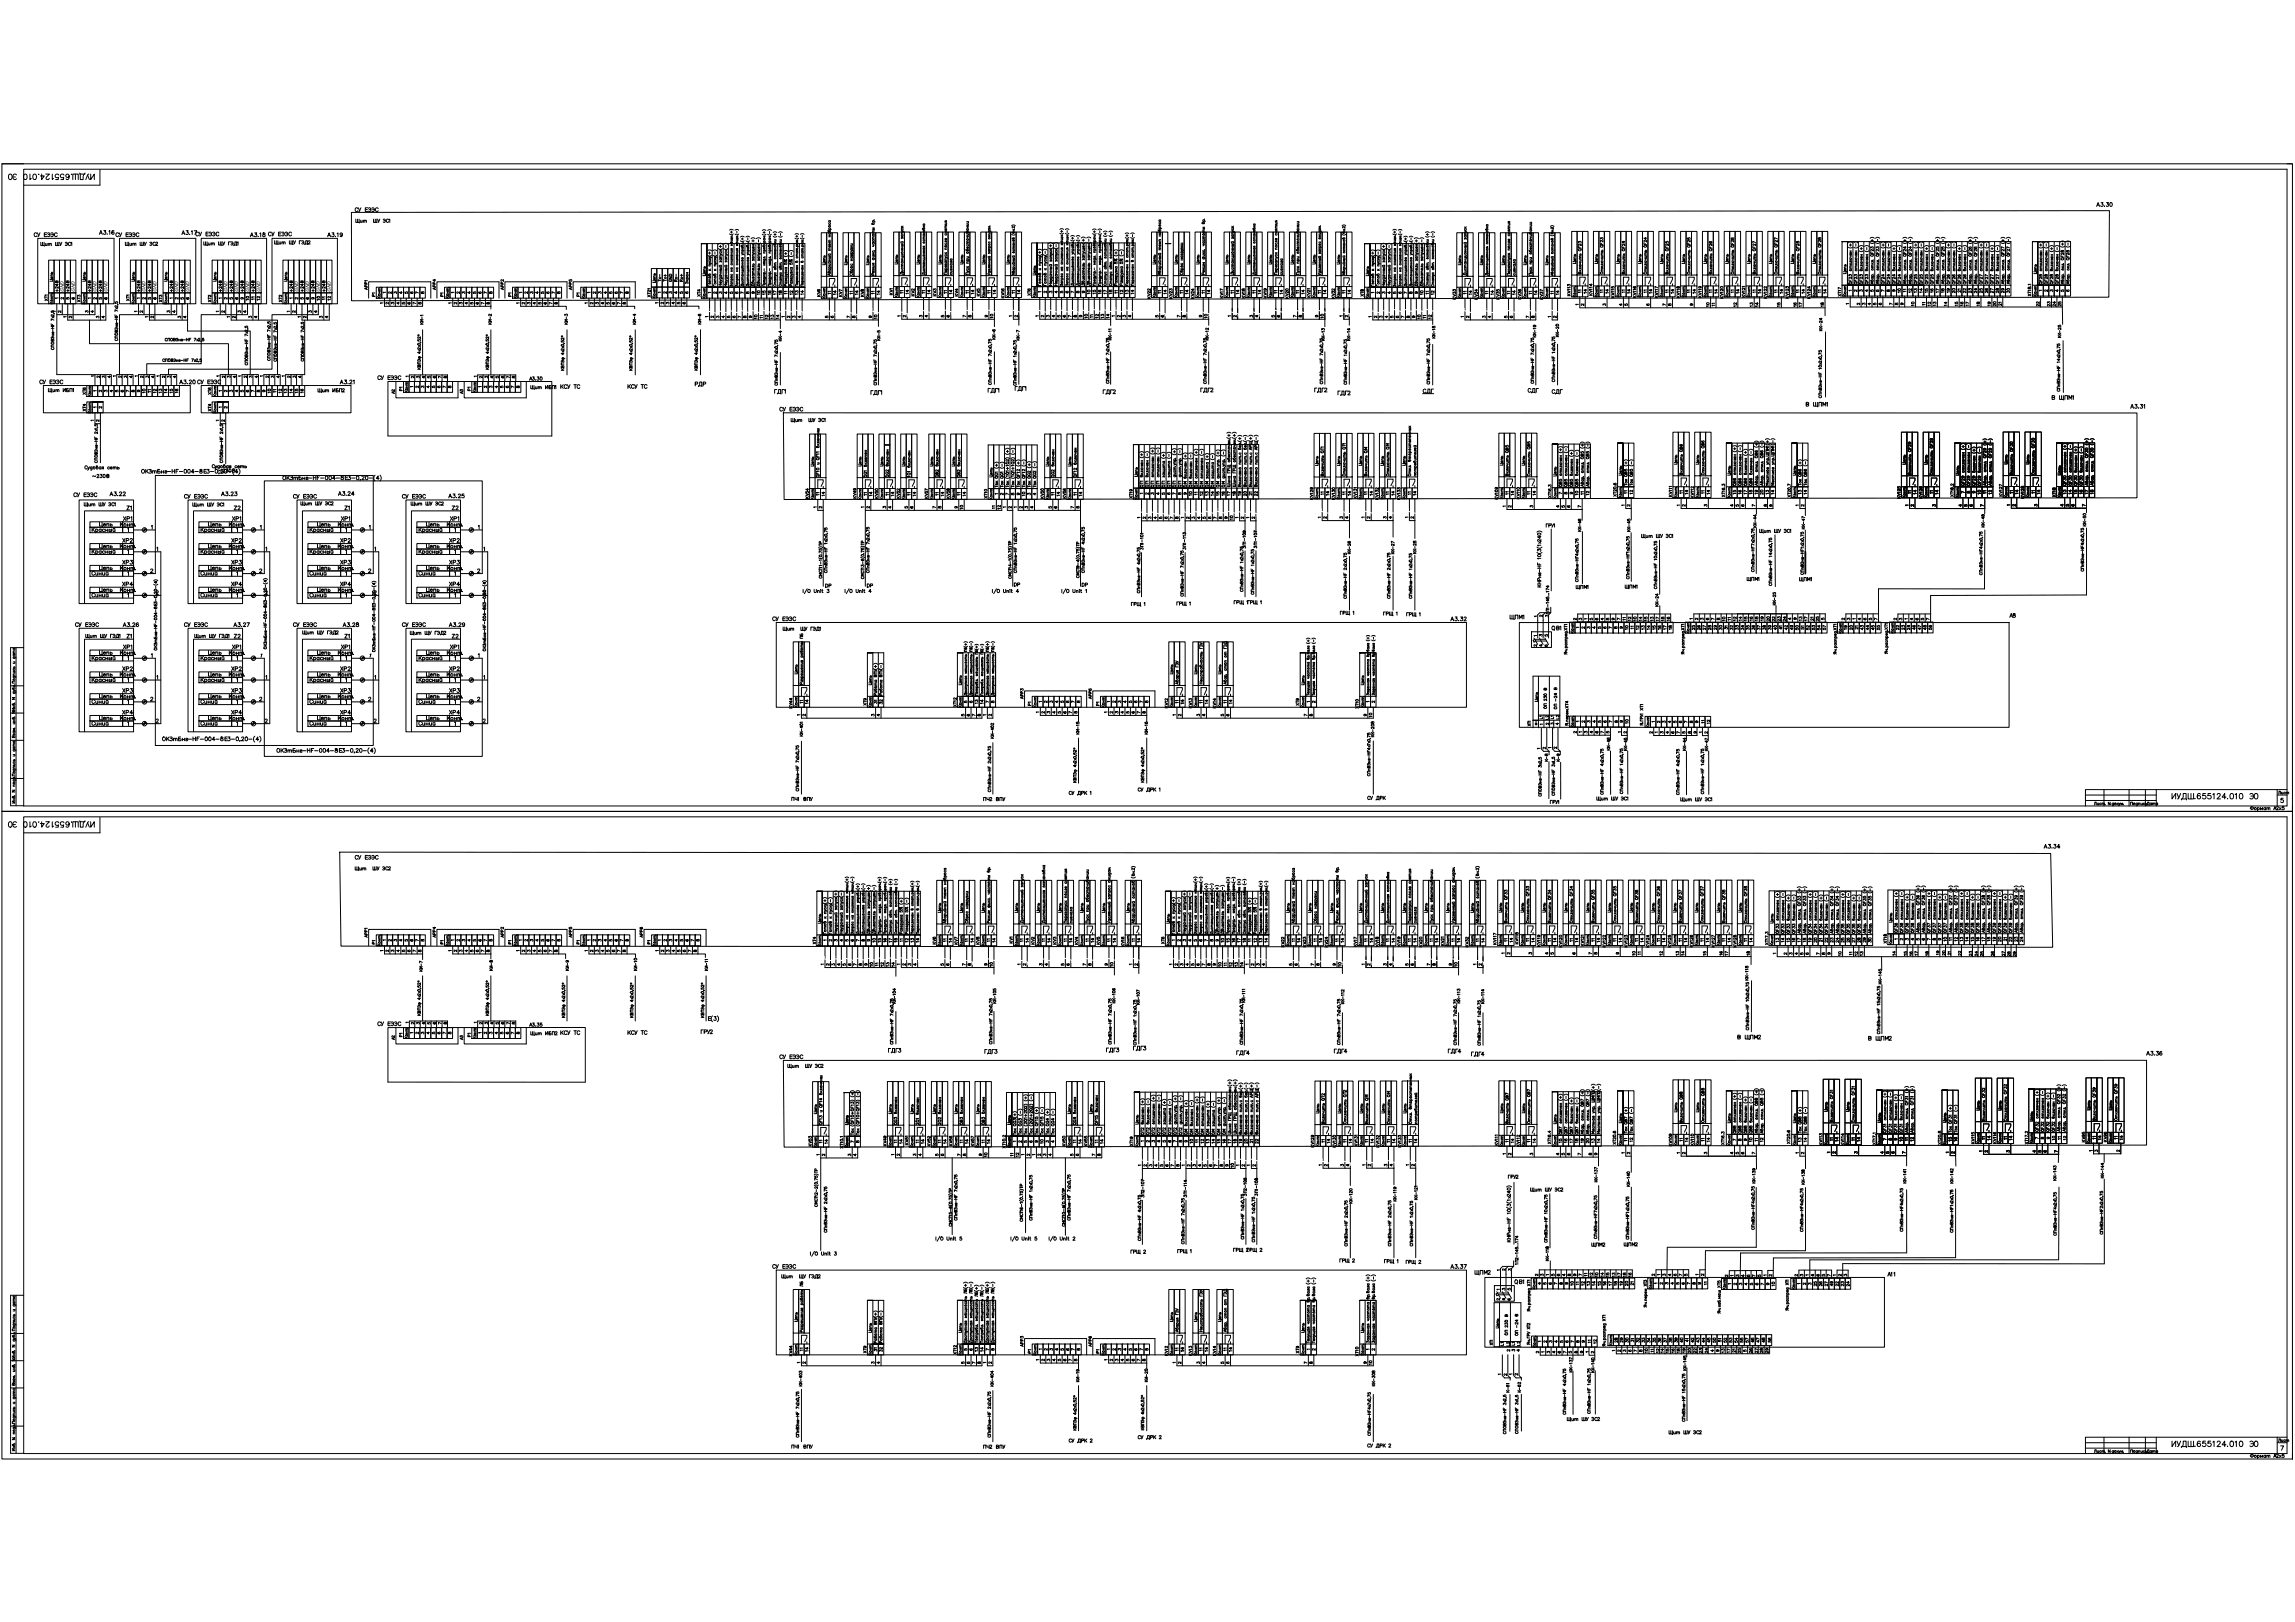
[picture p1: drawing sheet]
<svg xmlns="http://www.w3.org/2000/svg" width="841mm" height="594mm" viewBox="0 0 841 594" stroke-linecap="round" stroke-linejoin="round" font-family="sans-serif">
<defs><g id="words">
<g font-size="4.9">
<text x="253.6" y="142.9">РДР</text>
<text x="520" y="145.3">СДГ</text>
<text x="558.8" y="145.3">СДГ</text>
<text x="567.6" y="145.7">СДГ</text>
<text x="552.1" y="228.2">ЩПМ1</text>
<text x="539.4" y="468.1">ЩПМ2</text>
<text x="553.9" y="471.7">QВ1</text>
</g>
<g font-size="4.4">
<text x="766.9" y="76.9">A3.30</text>
<text x="44.1" y="191.9">XP1</text>
<text x="45.2" y="188">Z1</text>
<text x="84" y="191.9">XP1</text>
<text x="84.7" y="188">Z2</text>
<text x="123.8" y="191.9">XP1</text>
<text x="128.8" y="188" transform="rotate(-90 128.8 188)">Z1</text>
<text x="163.7" y="191.9">XP1</text>
<text x="164.4" y="188">Z2</text>
<text x="35.3" y="194">Цепь</text>
<text x="75.1" y="194">Цепь</text>
<text x="115" y="194">Цепь</text>
<text x="155.2" y="194">Цепь</text>
<text x="43.7" y="200">XP2</text>
<text x="83.6" y="200">XP2</text>
<text x="123.5" y="200">XP2</text>
<text x="163.3" y="200">XP2</text>
<text x="43.7" y="207.8">XP3</text>
<text x="83.6" y="207.8">XP3</text>
<text x="123.5" y="207.8">XP3</text>
<text x="163.3" y="207.8">XP3</text>
<text x="32.5" y="212">Синий</text>
<text x="43.7" y="215.9">XP4</text>
<text x="72.3" y="212">Синий</text>
<text x="83.6" y="215.9">XP4</text>
<text x="112.2" y="212">Синий</text>
<text x="123.5" y="215.9">XP4</text>
<text x="163.3" y="215.9">XP4</text>
<text x="638.9" y="214.1">ЩПМ1</text>
<text x="35.3" y="218">Цепь</text>
<text x="75.1" y="218">Цепь</text>
<text x="115" y="218">Цепь</text>
<text x="155.2" y="218">Цепь</text>
<text x="576.4" y="217">ЩПМ1</text>
<text x="735.2" y="227.2">А8</text>
<text x="84.3" y="230.7">A3.27</text>
<text x="567.6" y="232.1">QВ1</text>
<text x="44.1" y="238.8">XP1</text>
<text x="45.2" y="234.9">Z1</text>
<text x="84" y="238.8">XP1</text>
<text x="84.7" y="234.9">Z2</text>
<text x="123.8" y="238.8">XP1</text>
<text x="125.2" y="234.9">Z1</text>
<text x="163.7" y="238.8">XP1</text>
<text x="164.4" y="234.9">Z2</text>
<text x="35.3" y="249.1">Цепь</text>
<text x="43.7" y="246.9">XP2</text>
<text x="75.1" y="249.1">Цепь</text>
<text x="83.6" y="246.9">XP2</text>
<text x="115" y="249.1">Цепь</text>
<text x="123.5" y="246.9">XP2</text>
<text x="155.2" y="249.1">Цепь</text>
<text x="163.3" y="246.9">XP2</text>
<text x="43.7" y="254.7">XP3</text>
<text x="83.6" y="254.7">XP3</text>
<text x="123.5" y="254.7">XP3</text>
<text x="163.3" y="254.7">XP3</text>
<text x="32.5" y="258.9">Синий</text>
<text x="43.7" y="262.8">XP4</text>
<text x="72.3" y="258.9">Синий</text>
<text x="83.6" y="262.8">XP4</text>
<text x="112.2" y="258.9">Синий</text>
<text x="123.5" y="262.8">XP4</text>
<text x="163.3" y="262.8">XP4</text>
<text x="32.5" y="267.1">Синий</text>
<text x="72.3" y="267.1">Синий</text>
<text x="112.2" y="267.1">Синий</text>
<text x="404.3" y="386.6">ГДГ3</text>
<text x="414.2" y="385.9">ГДГ3</text>
<text x="487.9" y="387">ГДГ4</text>
<text x="529.5" y="387">ГДГ4</text>
<text x="538" y="388.1">ГДГ4</text>
<text x="582.1" y="457.9">ЩПМ2</text>
<text x="594.1" y="457.9">ЩПМ2</text>
</g>
<g font-size="4">
<text x="22.2" y="107.9" transform="rotate(-90 22.2 107.9)">+24В</text>
<text x="26.1" y="107.9" transform="rotate(-90 26.1 107.9)">+24В</text>
<text x="34.2" y="107.9" transform="rotate(-90 34.2 107.9)">+24В</text>
<text x="38.1" y="107.9" transform="rotate(-90 38.1 107.9)">+24В</text>
<text x="52.2" y="107.9" transform="rotate(-90 52.2 107.9)">+24В</text>
<text x="56.1" y="107.9" transform="rotate(-90 56.1 107.9)">+24В</text>
<text x="64.2" y="107.9" transform="rotate(-90 64.2 107.9)">+24В</text>
<text x="68.1" y="107.9" transform="rotate(-90 68.1 107.9)">+24В</text>
<text x="82.2" y="107.9" transform="rotate(-90 82.2 107.9)">+24В</text>
<text x="86.1" y="107.9" transform="rotate(-90 86.1 107.9)">+24В</text>
<text x="94.2" y="107.9" transform="rotate(-90 94.2 107.9)">+24В</text>
<text x="107.9" y="107.9" transform="rotate(-90 107.9 107.9)">+24В</text>
<text x="112.2" y="107.9" transform="rotate(-90 112.2 107.9)">+24В</text>
<text x="116.1" y="107.9" transform="rotate(-90 116.1 107.9)">+24В</text>
<text x="119.9" y="107.9" transform="rotate(-90 119.9 107.9)">+24В</text>
<text x="243.1" y="104.4" transform="rotate(-90 243.1 104.4)">Tx-</text>
<text x="249.1" y="104.4" transform="rotate(-90 249.1 104.4)">Rx-</text>
<text x="251.2" y="104.4" transform="rotate(-90 251.2 104.4)">Rx+</text>
<text x="78.3" y="111.8" transform="rotate(-90 78.3 111.8)">XT2</text>
<text x="91" y="111.1">11</text>
<text x="92.1" y="111.1" transform="rotate(-90 92.1 111.1)">10</text>
<text x="104.1" y="111.8" transform="rotate(-90 104.1 111.8)">XT2</text>
<text x="118.2" y="111.1" transform="rotate(-90 118.2 111.1)">10</text>
<text x="119.9" y="111.1" transform="rotate(-90 119.9 111.1)">11</text>
<text x="138.3" y="109.7" transform="rotate(-90 138.3 109.7)">P1</text>
<text x="160.2" y="109.7">P1</text>
<text x="185.2" y="109.7">P1</text>
<text x="257.5" y="109.7" transform="rotate(-90 257.5 109.7)">XT4</text>
<text x="281.5" y="109" transform="rotate(-90 281.5 109)">15</text>
<text x="283.3" y="109" transform="rotate(-90 283.3 109)">16</text>
<text x="285.4" y="109" transform="rotate(-90 285.4 109)">17</text>
<text x="286.1" y="109">11</text>
<text x="293.5" y="109" transform="rotate(-90 293.5 109)">13</text>
<text x="295.3" y="109" transform="rotate(-90 295.3 109)">14</text>
<text x="302.3" y="109">11</text>
<text x="307.3" y="109" transform="rotate(-90 307.3 109)">14</text>
<text x="310.1" y="109">11</text>
<text x="315.4" y="109" transform="rotate(-90 315.4 109)">14</text>
<text x="318.2" y="109">11</text>
<text x="328.8" y="108.7">11</text>
<text x="335.8" y="109.7" transform="rotate(-90 335.8 109.7)">KV2</text>
<text x="336.5" y="108.7">11</text>
<text x="341.8" y="109" transform="rotate(-90 341.8 109)">14</text>
<text x="344.7" y="108.7">11</text>
<text x="350" y="109" transform="rotate(-90 350 109)">14</text>
<text x="356" y="108.7" transform="rotate(-90 356 108.7)">11</text>
<text x="357.7" y="109" transform="rotate(-90 357.7 109)">14</text>
<text x="360.5" y="108.7">11</text>
<text x="369.7" y="108.7">11</text>
<text x="378.5" y="109.4" transform="rotate(-90 378.5 109.4)">XT6</text>
<text x="402.5" y="109" transform="rotate(-90 402.5 109)">15</text>
<text x="404.3" y="109" transform="rotate(-90 404.3 109)">16</text>
<text x="407.1" y="108.7">11</text>
<text x="416.3" y="109" transform="rotate(-90 416.3 109)">14</text>
<text x="426.5" y="108.7" transform="rotate(-90 426.5 108.7)">11</text>
<text x="428.3" y="109" transform="rotate(-90 428.3 109)">14</text>
<text x="431.1" y="108.7">11</text>
<text x="436.4" y="109" transform="rotate(-90 436.4 109)">14</text>
<text x="442.4" y="108.7" transform="rotate(-90 442.4 108.7)">11</text>
<text x="449.8" y="108.7">11</text>
<text x="455.1" y="109" transform="rotate(-90 455.1 109)">14</text>
<text x="457.9" y="108.7">11</text>
<text x="462.8" y="109" transform="rotate(-90 462.8 109)">14</text>
<text x="465.7" y="108.7">11</text>
<text x="471" y="109" transform="rotate(-90 471 109)">14</text>
<text x="473.8" y="108.7">11</text>
<text x="479.1" y="109" transform="rotate(-90 479.1 109)">14</text>
<text x="486.8" y="109" transform="rotate(-90 486.8 109)">14</text>
<text x="490.7" y="108.7">11</text>
<text x="500.6" y="109.7" transform="rotate(-90 500.6 109.7)">XT8</text>
<text x="521.4" y="109">11</text>
<text x="526.3" y="109" transform="rotate(-90 526.3 109)">12</text>
<text x="538.3" y="109" transform="rotate(-90 538.3 109)">11</text>
<text x="546.1" y="109" transform="rotate(-90 546.1 109)">11</text>
<text x="548.2" y="109" transform="rotate(-90 548.2 109)">14</text>
<text x="554.2" y="109" transform="rotate(-90 554.2 109)">11</text>
<text x="556.3" y="109" transform="rotate(-90 556.3 109)">14</text>
<text x="559.2" y="109">11</text>
<text x="564.1" y="109" transform="rotate(-90 564.1 109)">14</text>
<text x="570.1" y="109" transform="rotate(-90 570.1 109)">11</text>
<text x="572.2" y="109" transform="rotate(-90 572.2 109)">14</text>
<text x="582.4" y="108.7" transform="rotate(-90 582.4 108.7)">14</text>
<text x="590.2" y="108.7" transform="rotate(-90 590.2 108.7)">14</text>
<text x="598.3" y="108.7" transform="rotate(-90 598.3 108.7)">14</text>
<text x="606.4" y="108.7" transform="rotate(-90 606.4 108.7)">14</text>
<text x="614.2" y="108.7" transform="rotate(-90 614.2 108.7)">14</text>
<text x="622.3" y="108.7" transform="rotate(-90 622.3 108.7)">14</text>
<text x="629.4" y="113.2" transform="rotate(-90 629.4 113.2)">11</text>
<text x="630.4" y="108.7" transform="rotate(-90 630.4 108.7)">14</text>
<text x="637.1" y="113.6" transform="rotate(-90 637.1 113.6)">12</text>
<text x="638.2" y="108.7" transform="rotate(-90 638.2 108.7)">14</text>
<text x="643.1" y="113.6" transform="rotate(-90 643.1 113.6)">13</text>
<text x="646.3" y="108.7" transform="rotate(-90 646.3 108.7)">14</text>
<text x="653.3" y="113.6" transform="rotate(-90 653.3 113.6)">15</text>
<text x="659.3" y="113.6" transform="rotate(-90 659.3 113.6)">16</text>
<text x="662.2" y="108.7" transform="rotate(-90 662.2 108.7)">14</text>
<text x="669.2" y="113.6" transform="rotate(-90 669.2 113.6)">18</text>
<text x="670.3" y="108.7" transform="rotate(-90 670.3 108.7)">14</text>
<text x="697.4" y="108.3" transform="rotate(-90 697.4 108.3)">10</text>
<text x="701.3" y="108.3" transform="rotate(-90 701.3 108.3)">12</text>
<text x="702.4" y="113.2" transform="rotate(-90 702.4 113.2)">10</text>
<text x="703.4" y="108.3" transform="rotate(-90 703.4 108.3)">13</text>
<text x="707.3" y="108.3" transform="rotate(-90 707.3 108.3)">15</text>
<text x="708.4" y="113.2" transform="rotate(-90 708.4 113.2)">12</text>
<text x="713.3" y="108.3" transform="rotate(-90 713.3 108.3)">18</text>
<text x="714.4" y="113.2" transform="rotate(-90 714.4 113.2)">14</text>
<text x="716.1" y="108.3">21</text>
<text x="718.3" y="113.2" transform="rotate(-90 718.3 113.2)">15</text>
<text x="720.4" y="113.2" transform="rotate(-90 720.4 113.2)">16</text>
<text x="725.3" y="108.7" transform="rotate(-90 725.3 108.7)">24</text>
<text x="726.4" y="113.2" transform="rotate(-90 726.4 113.2)">18</text>
<text x="730.2" y="113.2" transform="rotate(-90 730.2 113.2)">19</text>
<text x="732.4" y="113.2" transform="rotate(-90 732.4 113.2)">20</text>
<text x="733.4" y="108.7" transform="rotate(-90 733.4 108.7)">28</text>
<text x="737.3" y="108.7" transform="rotate(-90 737.3 108.7)">30</text>
<text x="748.2" y="113.2" transform="rotate(-90 748.2 113.2)">22</text>
<text x="752.1" y="113.2" transform="rotate(-90 752.1 113.2)">23</text>
<text x="233.9" y="119.9" transform="rotate(-90 233.9 119.9)">КИ-4</text>
<text x="277.3" y="117.8">11</text>
<text x="284.3" y="117.8" transform="rotate(-90 284.3 117.8)">13</text>
<text x="364.8" y="117.8" transform="rotate(-90 364.8 117.8)">10</text>
<text x="405.3" y="117.8" transform="rotate(-90 405.3 117.8)">13</text>
<text x="485.8" y="117.8" transform="rotate(-90 485.8 117.8)">10</text>
<text x="523.5" y="117.8" transform="rotate(-90 523.5 117.8)">11</text>
<text x="32.5" y="145.7" transform="rotate(-90 32.5 145.7)">XT6</text>
<text x="56.1" y="145" transform="rotate(-90 56.1 145)">11</text>
<text x="58.2" y="145" transform="rotate(-90 58.2 145)">12</text>
<text x="64.2" y="145" transform="rotate(-90 64.2 145)">15</text>
<text x="78.3" y="145.7" transform="rotate(-90 78.3 145.7)">XT6</text>
<text x="104.1" y="145" transform="rotate(-90 104.1 145)">12</text>
<text x="106.2" y="145" transform="rotate(-90 106.2 145)">13</text>
<text x="107.9" y="145.3" transform="rotate(-90 107.9 145.3)">14</text>
<text x="112.2" y="145" transform="rotate(-90 112.2 145)">16</text>
<text x="145" y="144.3">P1</text>
<text x="170" y="144.3">P1</text>
<text x="170.4" y="145.3" transform="rotate(-90 170.4 145.3)">А3</text>
<text x="32.5" y="151.7" transform="rotate(-90 32.5 151.7)">XT4</text>
<text x="78.3" y="151.7" transform="rotate(-90 78.3 151.7)">XT4</text>
<text x="32.8" y="176">~230В</text>
<text x="303" y="182.7" transform="rotate(-90 303 182.7)">14</text>
<text x="318.6" y="182.7" transform="rotate(-90 318.6 182.7)">11</text>
<text x="328.4" y="182.7" transform="rotate(-90 328.4 182.7)">14</text>
<text x="334.4" y="182.7" transform="rotate(-90 334.4 182.7)">11</text>
<text x="336.5" y="182.7" transform="rotate(-90 336.5 182.7)">14</text>
<text x="344.7" y="182.7" transform="rotate(-90 344.7 182.7)">11</text>
<text x="346.8" y="182.7" transform="rotate(-90 346.8 182.7)">14</text>
<text x="349.6" y="182.7">11</text>
<text x="354.9" y="182.7" transform="rotate(-90 354.9 182.7)">14</text>
<text x="376.4" y="182.7" transform="rotate(-90 376.4 182.7)">10</text>
<text x="384.2" y="182.7">11</text>
<text x="389.1" y="182.7" transform="rotate(-90 389.1 182.7)">14</text>
<text x="392.3" y="182.7">11</text>
<text x="437.8" y="182.7" transform="rotate(-90 437.8 182.7)">10</text>
<text x="441.7" y="182.7" transform="rotate(-90 441.7 182.7)">12</text>
<text x="447.7" y="182.7" transform="rotate(-90 447.7 182.7)">15</text>
<text x="453.7" y="182.7" transform="rotate(-90 453.7 182.7)">18</text>
<text x="457.6" y="182.7" transform="rotate(-90 457.6 182.7)">20</text>
<text x="461.8" y="182.7" transform="rotate(-90 461.8 182.7)">22</text>
<text x="487.9" y="182.7" transform="rotate(-90 487.9 182.7)">14</text>
<text x="490.7" y="182.4">11</text>
<text x="496" y="182.7" transform="rotate(-90 496 182.7)">14</text>
<text x="498.8" y="182.4">11</text>
<text x="511.9" y="182.7" transform="rotate(-90 511.9 182.7)">14</text>
<text x="517.9" y="182.4" transform="rotate(-90 517.9 182.4)">11</text>
<text x="555.6" y="182.7" transform="rotate(-90 555.6 182.7)">14</text>
<text x="561.6" y="182.4" transform="rotate(-90 561.6 182.4)">11</text>
<text x="579.3" y="182.7" transform="rotate(-90 579.3 182.7)">10</text>
<text x="583.1" y="182.7" transform="rotate(-90 583.1 182.7)">12</text>
<text x="594.1" y="182">11</text>
<text x="614.2" y="182">11</text>
<text x="619.5" y="182.4" transform="rotate(-90 619.5 182.4)">14</text>
<text x="625.5" y="182" transform="rotate(-90 625.5 182)">11</text>
<text x="627.6" y="182.4" transform="rotate(-90 627.6 182.4)">14</text>
<text x="637.1" y="182.4" transform="rotate(-90 637.1 182.4)">15</text>
<text x="641" y="182.4" transform="rotate(-90 641 182.4)">17</text>
<text x="643.1" y="182.4" transform="rotate(-90 643.1 182.4)">18</text>
<text x="647" y="182.4" transform="rotate(-90 647 182.4)">20</text>
<text x="661.1" y="182.4" transform="rotate(-90 661.1 182.4)">13</text>
<text x="662.9" y="182.4" transform="rotate(-90 662.9 182.4)">14</text>
<text x="698.1" y="182">11</text>
<text x="703.1" y="182.4" transform="rotate(-90 703.1 182.4)">14</text>
<text x="709.1" y="182" transform="rotate(-90 709.1 182)">11</text>
<text x="711.2" y="182.4" transform="rotate(-90 711.2 182.4)">14</text>
<text x="725.7" y="182">11</text>
<text x="726.7" y="182.4" transform="rotate(-90 726.7 182.4)">10</text>
<text x="730.6" y="182.4" transform="rotate(-90 730.6 182.4)">12</text>
<text x="738.4" y="182" transform="rotate(-90 738.4 182)">11</text>
<text x="740.5" y="182" transform="rotate(-90 740.5 182)">14</text>
<text x="743.3" y="182">11</text>
<text x="748.6" y="182" transform="rotate(-90 748.6 182)">14</text>
<text x="758.1" y="182" transform="rotate(-90 758.1 182)">13</text>
<text x="762" y="182" transform="rotate(-90 762 182)">15</text>
<text x="764.1" y="182" transform="rotate(-90 764.1 182)">16</text>
<text x="768" y="182" transform="rotate(-90 768 182)">18</text>
<text x="353.8" y="187.7" transform="rotate(-90 353.8 187.7)">10</text>
<text x="362.3" y="187.7">11</text>
<text x="367.6" y="187.7" transform="rotate(-90 367.6 187.7)">12</text>
<text x="370.4" y="215.9">DP</text>
<text x="395.5" y="215.9">DP</text>
<text x="301.3" y="216.3">DP</text>
<text x="316.4" y="216.3">DP</text>
<text x="601.5" y="231.8" transform="rotate(-90 601.5 231.8)">12</text>
<text x="602.5" y="228.6" transform="rotate(-90 602.5 228.6)">14</text>
<text x="604.7" y="228.6" transform="rotate(-90 604.7 228.6)">15</text>
<text x="606.8" y="228.6" transform="rotate(-90 606.8 228.6)">13</text>
<text x="608.9" y="228.6" transform="rotate(-90 608.9 228.6)">17</text>
<text x="609.6" y="231.8" transform="rotate(-90 609.6 231.8)">16</text>
<text x="613.5" y="231.8" transform="rotate(-90 613.5 231.8)">18</text>
<text x="621.9" y="231.8" transform="rotate(-90 621.9 231.8)">25</text>
<text x="627.9" y="231.8" transform="rotate(-90 627.9 231.8)">28</text>
<text x="631.8" y="231.8" transform="rotate(-90 631.8 231.8)">30</text>
<text x="636.1" y="231.8" transform="rotate(-90 636.1 231.8)">32</text>
<text x="637.1" y="228.6" transform="rotate(-90 637.1 228.6)">12</text>
<text x="642.1" y="231.8" transform="rotate(-90 642.1 231.8)">35</text>
<text x="643.1" y="228.6" transform="rotate(-90 643.1 228.6)">16</text>
<text x="643.8" y="231.8" transform="rotate(-90 643.8 231.8)">36</text>
<text x="645.9" y="231.8" transform="rotate(-90 645.9 231.8)">37</text>
<text x="648.1" y="231.8" transform="rotate(-90 648.1 231.8)">38</text>
<text x="651.9" y="231.8" transform="rotate(-90 651.9 231.8)">40</text>
<text x="654" y="231.8" transform="rotate(-90 654 231.8)">41</text>
<text x="655.5" y="228.6" transform="rotate(-90 655.5 228.6)">24</text>
<text x="655.8" y="231.8" transform="rotate(-90 655.8 231.8)">42</text>
<text x="661.1" y="228.6" transform="rotate(-90 661.1 228.6)">13</text>
<text x="663.2" y="228.6" transform="rotate(-90 663.2 228.6)">17</text>
<text x="677.7" y="231.8" transform="rotate(-90 677.7 231.8)">19</text>
<text x="683.7" y="231.8" transform="rotate(-90 683.7 231.8)">43</text>
<text x="689.7" y="231.8" transform="rotate(-90 689.7 231.8)">55</text>
<text x="696.7" y="231.8" transform="rotate(-90 696.7 231.8)">22</text>
<text x="702.7" y="231.8" transform="rotate(-90 702.7 231.8)">46</text>
<text x="708.7" y="231.8" transform="rotate(-90 708.7 231.8)">56</text>
<text x="297" y="258.9" transform="rotate(-90 297 258.9)">14</text>
<text x="324.2" y="258.9" transform="rotate(-90 324.2 258.9)">32</text>
<text x="361.2" y="258.9" transform="rotate(-90 361.2 258.9)">14</text>
<text x="403.6" y="259.6" transform="rotate(-90 403.6 259.6)">P1</text>
<text x="429.7" y="258.9">11</text>
<text x="434.6" y="258.9" transform="rotate(-90 434.6 258.9)">14</text>
<text x="443.4" y="258.9" transform="rotate(-90 443.4 258.9)">14</text>
<text x="447.3" y="258.9">11</text>
<text x="452.3" y="258.9" transform="rotate(-90 452.3 258.9)">14</text>
<text x="477" y="259.6" transform="rotate(-90 477 259.6)">XT9</text>
<text x="503.8" y="263.9" transform="rotate(-90 503.8 263.9)">10</text>
<text x="566.2" y="264.6" transform="rotate(-90 566.2 264.6)">L1</text>
<text x="570.1" y="264.6" transform="rotate(-90 570.1 264.6)">L1</text>
<text x="597.6" y="266.3" transform="rotate(-90 597.6 266.3)">10</text>
<text x="625.5" y="266" transform="rotate(-90 625.5 266)">11</text>
<text x="572.6" y="280.1" transform="rotate(-90 572.6 280.1)">К-9</text>
<text x="833.6" y="292.1">Лист</text>
<text x="138.3" y="347.1" transform="rotate(-90 138.3 347.1)">P1</text>
<text x="160.5" y="344.7" transform="rotate(-90 160.5 344.7)">APP4</text>
<text x="163.3" y="347.1" transform="rotate(-90 163.3 347.1)">P1</text>
<text x="185.6" y="344.7" transform="rotate(-90 185.6 344.7)">APP2</text>
<text x="188.4" y="347.1" transform="rotate(-90 188.4 347.1)">P1</text>
<text x="210.6" y="344.7" transform="rotate(-90 210.6 344.7)">APP5</text>
<text x="236.4" y="344.7" transform="rotate(-90 236.4 344.7)">APP6</text>
<text x="239.2" y="347.1" transform="rotate(-90 239.2 347.1)">P1</text>
<text x="299.9" y="346.8" transform="rotate(-90 299.9 346.8)">XT4</text>
<text x="323.8" y="346.4" transform="rotate(-90 323.8 346.4)">15</text>
<text x="327.7" y="346.4" transform="rotate(-90 327.7 346.4)">17</text>
<text x="328.4" y="346.1">11</text>
<text x="337.6" y="346.4" transform="rotate(-90 337.6 346.4)">14</text>
<text x="349.6" y="346.4" transform="rotate(-90 349.6 346.4)">14</text>
<text x="352.4" y="346.1">11</text>
<text x="357.7" y="346.4" transform="rotate(-90 357.7 346.4)">14</text>
<text x="360.5" y="346.1">11</text>
<text x="371.8" y="346.8" transform="rotate(-90 371.8 346.8)">KV1</text>
<text x="372.5" y="346.1">11</text>
<text x="377.8" y="346.4" transform="rotate(-90 377.8 346.4)">14</text>
<text x="380.6" y="346.1">11</text>
<text x="385.9" y="346.4" transform="rotate(-90 385.9 346.4)">14</text>
<text x="388.8" y="346.1">11</text>
<text x="393.7" y="346.4" transform="rotate(-90 393.7 346.4)">14</text>
<text x="396.5" y="346.1">11</text>
<text x="401.8" y="346.4" transform="rotate(-90 401.8 346.4)">14</text>
<text x="404.6" y="346.1">11</text>
<text x="413.5" y="346.1">11</text>
<text x="427.6" y="346.8" transform="rotate(-90 427.6 346.8)">XT6</text>
<text x="451.6" y="346.4" transform="rotate(-90 451.6 346.4)">15</text>
<text x="453.3" y="346.4" transform="rotate(-90 453.3 346.4)">16</text>
<text x="459.3" y="346.1" transform="rotate(-90 459.3 346.1)">11</text>
<text x="461.4" y="346.4" transform="rotate(-90 461.4 346.4)">12</text>
<text x="465.3" y="346.4" transform="rotate(-90 465.3 346.4)">14</text>
<text x="477.3" y="346.4" transform="rotate(-90 477.3 346.4)">14</text>
<text x="483.3" y="346.1" transform="rotate(-90 483.3 346.1)">11</text>
<text x="485.4" y="346.4" transform="rotate(-90 485.4 346.4)">14</text>
<text x="488.2" y="346.1">11</text>
<text x="498.8" y="346.1">11</text>
<text x="504.1" y="346.4" transform="rotate(-90 504.1 346.4)">14</text>
<text x="506.9" y="346.1">11</text>
<text x="511.9" y="346.4" transform="rotate(-90 511.9 346.4)">14</text>
<text x="517.9" y="346.1" transform="rotate(-90 517.9 346.1)">11</text>
<text x="520" y="346.4" transform="rotate(-90 520 346.4)">14</text>
<text x="522.8" y="346.1">11</text>
<text x="535.9" y="346.4" transform="rotate(-90 535.9 346.4)">14</text>
<text x="542.9" y="346.1" transform="rotate(-90 542.9 346.1)">11</text>
<text x="553.2" y="346.1" transform="rotate(-90 553.2 346.1)">11</text>
<text x="555.3" y="346.4" transform="rotate(-90 555.3 346.4)">14</text>
<text x="561.3" y="346.1" transform="rotate(-90 561.3 346.1)">11</text>
<text x="571.1" y="346.4" transform="rotate(-90 571.1 346.4)">14</text>
<text x="577.1" y="346.1" transform="rotate(-90 577.1 346.1)">11</text>
<text x="579.3" y="346.4" transform="rotate(-90 579.3 346.4)">14</text>
<text x="582.1" y="346.1">11</text>
<text x="595.1" y="346.4" transform="rotate(-90 595.1 346.4)">14</text>
<text x="598" y="346.1">11</text>
<text x="603.2" y="346.4" transform="rotate(-90 603.2 346.4)">14</text>
<text x="609.2" y="346.1" transform="rotate(-90 609.2 346.1)">11</text>
<text x="611" y="346.4" transform="rotate(-90 611 346.4)">14</text>
<text x="613.8" y="346.1">11</text>
<text x="619.1" y="346.4" transform="rotate(-90 619.1 346.4)">14</text>
<text x="625.1" y="346.1" transform="rotate(-90 625.1 346.1)">11</text>
<text x="627.2" y="346.4" transform="rotate(-90 627.2 346.4)">14</text>
<text x="630.1" y="346.1">11</text>
<text x="635" y="346.4" transform="rotate(-90 635 346.4)">14</text>
<text x="641" y="346.1" transform="rotate(-90 641 346.1)">11</text>
<text x="652.6" y="346.4" transform="rotate(-90 652.6 346.4)">13</text>
<text x="654.8" y="346.4" transform="rotate(-90 654.8 346.4)">14</text>
<text x="655.5" y="346.1">16</text>
<text x="660.8" y="346.4" transform="rotate(-90 660.8 346.4)">17</text>
<text x="661.5" y="346.1">19</text>
<text x="666.7" y="346.4" transform="rotate(-90 666.7 346.4)">20</text>
<text x="670.6" y="346.4" transform="rotate(-90 670.6 346.4)">22</text>
<text x="672.7" y="346.4" transform="rotate(-90 672.7 346.4)">23</text>
<text x="676.6" y="346.4" transform="rotate(-90 676.6 346.4)">25</text>
<text x="682.6" y="346.4" transform="rotate(-90 682.6 346.4)">28</text>
<text x="684.7" y="346.4" transform="rotate(-90 684.7 346.4)">29</text>
<text x="716.1" y="345.7" transform="rotate(-90 716.1 345.7)">11</text>
<text x="718.3" y="346.1" transform="rotate(-90 718.3 346.1)">12</text>
<text x="720.4" y="346.1" transform="rotate(-90 720.4 346.1)">13</text>
<text x="730.2" y="346.1" transform="rotate(-90 730.2 346.1)">18</text>
<text x="734.1" y="346.1" transform="rotate(-90 734.1 346.1)">20</text>
<text x="736.2" y="345.7" transform="rotate(-90 736.2 345.7)">21</text>
<text x="738.4" y="346.1" transform="rotate(-90 738.4 346.1)">22</text>
<text x="742.2" y="346.1" transform="rotate(-90 742.2 346.1)">24</text>
<text x="600.1" y="351" transform="rotate(-90 600.1 351)">10</text>
<text x="602.2" y="351" transform="rotate(-90 602.2 351)">11</text>
<text x="618.1" y="351" transform="rotate(-90 618.1 351)">14</text>
<text x="626.2" y="351" transform="rotate(-90 626.2 351)">15</text>
<text x="642.1" y="351" transform="rotate(-90 642.1 351)">18</text>
<text x="675.6" y="351.4" transform="rotate(-90 675.6 351.4)">10</text>
<text x="681.6" y="351.4" transform="rotate(-90 681.6 351.4)">12</text>
<text x="699.6" y="351" transform="rotate(-90 699.6 351)">15</text>
<text x="701.7" y="351.4" transform="rotate(-90 701.7 351.4)">16</text>
<text x="707.7" y="351" transform="rotate(-90 707.7 351)">18</text>
<text x="711.6" y="351" transform="rotate(-90 711.6 351)">19</text>
<text x="715.8" y="351" transform="rotate(-90 715.8 351)">21</text>
<text x="719.7" y="351" transform="rotate(-90 719.7 351)">22</text>
<text x="723.5" y="351.4" transform="rotate(-90 723.5 351.4)">23</text>
<text x="725.7" y="351.4" transform="rotate(-90 725.7 351.4)">24</text>
<text x="731.7" y="351.4" transform="rotate(-90 731.7 351.4)">26</text>
<text x="737.7" y="351.4" transform="rotate(-90 737.7 351.4)">28</text>
<text x="155.6" y="357" transform="rotate(-90 155.6 357)">КИ-7</text>
<text x="322.8" y="354.9" transform="rotate(-90 322.8 354.9)">11</text>
<text x="328.8" y="355.2" transform="rotate(-90 328.8 355.2)">14</text>
<text x="450.5" y="354.9" transform="rotate(-90 450.5 354.9)">11</text>
<text x="454.4" y="355.2" transform="rotate(-90 454.4 355.2)">13</text>
<text x="534.8" y="355.2" transform="rotate(-90 534.8 355.2)">10</text>
<text x="148.2" y="381" transform="rotate(-90 148.2 381)">P1</text>
<text x="170.4" y="382.1" transform="rotate(-90 170.4 382.1)">А3</text>
<text x="173.2" y="381" transform="rotate(-90 173.2 381)">P1</text>
<text x="299.2" y="419.8">11</text>
<text x="326.3" y="419.8">11</text>
<text x="334.4" y="419.8">11</text>
<text x="342.5" y="419.8">11</text>
<text x="350.7" y="419.8">11</text>
<text x="358.4" y="419.8">11</text>
<text x="391.9" y="419.8">11</text>
<text x="400" y="419.8">11</text>
<text x="436.7" y="419.8">11</text>
<text x="442" y="419.8" transform="rotate(-90 442 419.8)">12</text>
<text x="448" y="419.8" transform="rotate(-90 448 419.8)">15</text>
<text x="450.1" y="419.8" transform="rotate(-90 450.1 419.8)">16</text>
<text x="451.9" y="419.8" transform="rotate(-90 451.9 419.8)">17</text>
<text x="456.1" y="419.8" transform="rotate(-90 456.1 419.8)">19</text>
<text x="456.8" y="419.8">21</text>
<text x="488.2" y="419.8" transform="rotate(-90 488.2 419.8)">14</text>
<text x="491.1" y="419.8">11</text>
<text x="496.4" y="419.8" transform="rotate(-90 496.4 419.8)">14</text>
<text x="504.1" y="419.8" transform="rotate(-90 504.1 419.8)">14</text>
<text x="512.2" y="419.8" transform="rotate(-90 512.2 419.8)">14</text>
<text x="520.3" y="419.8" transform="rotate(-90 520.3 419.8)">14</text>
<text x="555.6" y="419.8" transform="rotate(-90 555.6 419.8)">14</text>
<text x="558.4" y="419.5">11</text>
<text x="573.3" y="419.8" transform="rotate(-90 573.3 419.8)">15</text>
<text x="575.4" y="419.8" transform="rotate(-90 575.4 419.8)">16</text>
<text x="577.1" y="419.8" transform="rotate(-90 577.1 419.8)">17</text>
<text x="579.3" y="419.8" transform="rotate(-90 579.3 419.8)">18</text>
<text x="583.1" y="419.8" transform="rotate(-90 583.1 419.8)">20</text>
<text x="585.3" y="419.8" transform="rotate(-90 585.3 419.8)">13</text>
<text x="594.1" y="419.1">11</text>
<text x="614.2" y="419.1">11</text>
<text x="619.5" y="419.5" transform="rotate(-90 619.5 419.5)">14</text>
<text x="625.5" y="419.1" transform="rotate(-90 625.5 419.1)">11</text>
<text x="647" y="419.5" transform="rotate(-90 647 419.5)">12</text>
<text x="661.1" y="419.5" transform="rotate(-90 661.1 419.5)">13</text>
<text x="662.9" y="419.5" transform="rotate(-90 662.9 419.5)">14</text>
<text x="674.5" y="419.1" transform="rotate(-90 674.5 419.1)">14</text>
<text x="677.3" y="419.1">11</text>
<text x="682.6" y="419.1" transform="rotate(-90 682.6 419.1)">14</text>
<text x="698.1" y="419.1" transform="rotate(-90 698.1 419.1)">10</text>
<text x="702" y="419.1" transform="rotate(-90 702 419.1)">12</text>
<text x="716.1" y="419.1" transform="rotate(-90 716.1 419.1)">15</text>
<text x="730.2" y="418.7" transform="rotate(-90 730.2 418.7)">14</text>
<text x="738.4" y="418.7" transform="rotate(-90 738.4 418.7)">14</text>
<text x="752.8" y="418.7">11</text>
<text x="758.1" y="418.7" transform="rotate(-90 758.1 418.7)">12</text>
<text x="768.7" y="418.4" transform="rotate(-90 768.7 418.4)">11</text>
<text x="770.8" y="418.7" transform="rotate(-90 770.8 418.7)">14</text>
<text x="776.8" y="418.4" transform="rotate(-90 776.8 418.4)">11</text>
<text x="778.9" y="418.7" transform="rotate(-90 778.9 418.7)">14</text>
<text x="331.6" y="420.2" transform="rotate(-90 331.6 420.2)">14</text>
<text x="347.8" y="420.2" transform="rotate(-90 347.8 420.2)">14</text>
<text x="355.6" y="420.2" transform="rotate(-90 355.6 420.2)">14</text>
<text x="362.7" y="424.7" transform="rotate(-90 362.7 424.7)">10</text>
<text x="369" y="424.7">11</text>
<text x="374.3" y="424.7" transform="rotate(-90 374.3 424.7)">12</text>
<text x="383.1" y="420.2" transform="rotate(-90 383.1 420.2)">10</text>
<text x="397.2" y="420.2" transform="rotate(-90 397.2 420.2)">14</text>
<text x="584.6" y="468.8" transform="rotate(-90 584.6 468.8)">12</text>
<text x="585.6" y="472" transform="rotate(-90 585.6 472)">14</text>
<text x="586.7" y="468.8" transform="rotate(-90 586.7 468.8)">10</text>
<text x="588.4" y="468.8" transform="rotate(-90 588.4 468.8)">14</text>
<text x="589.5" y="472" transform="rotate(-90 589.5 472)">16</text>
<text x="590.5" y="468.8" transform="rotate(-90 590.5 468.8)">15</text>
<text x="591.6" y="472" transform="rotate(-90 591.6 472)">17</text>
<text x="595.5" y="472" transform="rotate(-90 595.5 472)">19</text>
<text x="597.6" y="472" transform="rotate(-90 597.6 472)">20</text>
<text x="598.7" y="468.8" transform="rotate(-90 598.7 468.8)">16</text>
<text x="623.4" y="471.7">11</text>
<text x="651.2" y="472.4" transform="rotate(-90 651.2 472.4)">10</text>
<text x="666.7" y="472.4" transform="rotate(-90 666.7 472.4)">25</text>
<text x="670.6" y="472.4" transform="rotate(-90 670.6 472.4)">27</text>
<text x="672.7" y="472.4" transform="rotate(-90 672.7 472.4)">49</text>
<text x="674.5" y="472.4" transform="rotate(-90 674.5 472.4)">22</text>
<text x="676.6" y="472.4" transform="rotate(-90 676.6 472.4)">23</text>
<text x="297" y="496.4" transform="rotate(-90 297 496.4)">14</text>
<text x="324.2" y="496.4" transform="rotate(-90 324.2 496.4)">32</text>
<text x="361.2" y="496.4" transform="rotate(-90 361.2 496.4)">14</text>
<text x="400.4" y="496.7">P1</text>
<text x="429.7" y="496">11</text>
<text x="443.4" y="496.4" transform="rotate(-90 443.4 496.4)">14</text>
<text x="447.3" y="496">11</text>
<text x="477" y="496.7" transform="rotate(-90 477 496.7)">XT9</text>
<text x="548.6" y="493.9">L1</text>
<text x="552.8" y="493.9">L1</text>
<text x="583.8" y="493.2" transform="rotate(-90 583.8 493.2)">11</text>
<text x="593.7" y="492.8" transform="rotate(-90 593.7 492.8)">28</text>
<text x="599.7" y="492.8" transform="rotate(-90 599.7 492.8)">31</text>
<text x="603.6" y="492.8" transform="rotate(-90 603.6 492.8)">33</text>
<text x="606.8" y="496.4" transform="rotate(-90 606.8 496.4)">11</text>
<text x="607.5" y="492.8" transform="rotate(-90 607.5 492.8)">35</text>
<text x="608.9" y="496.7" transform="rotate(-90 608.9 496.7)">12</text>
<text x="613.5" y="492.8" transform="rotate(-90 613.5 492.8)">38</text>
<text x="614.5" y="496.7" transform="rotate(-90 614.5 496.7)">16</text>
<text x="615.6" y="492.8" transform="rotate(-90 615.6 492.8)">39</text>
<text x="616.7" y="496.7" transform="rotate(-90 616.7 496.7)">18</text>
<text x="617.7" y="492.8" transform="rotate(-90 617.7 492.8)">40</text>
<text x="618.4" y="496.7" transform="rotate(-90 618.4 496.7)">19</text>
<text x="619.5" y="492.8" transform="rotate(-90 619.5 492.8)">41</text>
<text x="620.5" y="496.7" transform="rotate(-90 620.5 496.7)">20</text>
<text x="623.7" y="492.8" transform="rotate(-90 623.7 492.8)">43</text>
<text x="627.6" y="492.8" transform="rotate(-90 627.6 492.8)">45</text>
<text x="633.6" y="492.8" transform="rotate(-90 633.6 492.8)">52</text>
<text x="636.8" y="496.7" transform="rotate(-90 636.8 496.7)">21</text>
<text x="641.7" y="492.8" transform="rotate(-90 641.7 492.8)">57</text>
<text x="645.6" y="492.8" transform="rotate(-90 645.6 492.8)">47</text>
<text x="647" y="496.7" transform="rotate(-90 647 496.7)">28</text>
<text x="647.7" y="492.8" transform="rotate(-90 647.7 492.8)">48</text>
<text x="503.8" y="500.9" transform="rotate(-90 503.8 500.9)">10</text>
<text x="785.3" y="533.4">Дата</text>
<text x="833.6" y="529.2">Лист</text>
</g>
<g font-size="4" fill="#fff">
<text x="443.4" y="117.8" transform="rotate(-90 443.4 117.8)">10</text>
<text x="492.5" y="355.2" transform="rotate(-90 492.5 355.2)">10</text>
</g>
<g font-size="3.5">
<text x="90" y="107.9" transform="rotate(-90 90 107.9)">+24В</text>
<text x="246.9" y="104.4" transform="rotate(-90 246.9 104.4)">GND</text>
<text x="678.4" y="107.9">2</text>
<text x="680.2" y="107.9">3</text>
<text x="682.3" y="107.9">4</text>
<text x="686.2" y="107.9">6</text>
<text x="688.3" y="107.9">7</text>
<text x="690.4" y="107.9">8</text>
<text x="692.1" y="107.9">9</text>
<text x="750" y="107.9">3</text>
<text x="752.1" y="107.9">4</text>
<text x="753.9" y="107.9">5</text>
<text x="756" y="107.9">6</text>
<text x="21.2" y="110.8">2</text>
<text x="22.9" y="110.8">5</text>
<text x="25" y="110.8">6</text>
<text x="33.2" y="110.8">2</text>
<text x="34.9" y="110.8">5</text>
<text x="37" y="110.8">6</text>
<text x="52.9" y="110.8">5</text>
<text x="55" y="110.8">6</text>
<text x="64.9" y="110.8">5</text>
<text x="67" y="110.8">6</text>
<text x="82.9" y="110.8">5</text>
<text x="85" y="110.8">6</text>
<text x="96" y="111.1" transform="rotate(-90 96 111.1)">12</text>
<text x="106.9" y="110.8">2</text>
<text x="109" y="110.8">5</text>
<text x="112.9" y="110.8">9</text>
<text x="140.1" y="112.5">2</text>
<text x="141.1" y="108.7">2</text>
<text x="143.2" y="108.7">3</text>
<text x="144.3" y="112.5">4</text>
<text x="145" y="108.7">4</text>
<text x="147.1" y="108.7">5</text>
<text x="148.2" y="112.5">6</text>
<text x="149.2" y="108.7">6</text>
<text x="150.3" y="112.5">7</text>
<text x="151" y="108.7">7</text>
<text x="152" y="112.5">8</text>
<text x="153.1" y="108.7">8</text>
<text x="165.1" y="112.5">2</text>
<text x="166.2" y="108.7">2</text>
<text x="168.3" y="108.7">3</text>
<text x="169.3" y="112.5">4</text>
<text x="170" y="108.7">4</text>
<text x="171.1" y="112.5">5</text>
<text x="172.2" y="108.7">5</text>
<text x="174.3" y="108.7">6</text>
<text x="175.3" y="112.5">7</text>
<text x="176" y="108.7">7</text>
<text x="177.1" y="112.5">8</text>
<text x="178.2" y="108.7">8</text>
<text x="190.1" y="112.5">2</text>
<text x="191.9" y="112.5">3</text>
<text x="193" y="108.7">3</text>
<text x="194" y="112.5">4</text>
<text x="195.1" y="108.7">4</text>
<text x="196.1" y="112.5">5</text>
<text x="197.9" y="112.5">6</text>
<text x="199" y="108.7">6</text>
<text x="201.1" y="108.7">7</text>
<text x="202.1" y="112.5">8</text>
<text x="213.1" y="109.7" transform="rotate(-90 213.1 109.7)">P1</text>
<text x="215.2" y="112.5">2</text>
<text x="218" y="108.7">3</text>
<text x="219.1" y="112.5">4</text>
<text x="220.1" y="108.7">4</text>
<text x="223" y="112.5">6</text>
<text x="224" y="108.7">6</text>
<text x="225.1" y="112.5">7</text>
<text x="226.1" y="108.7">7</text>
<text x="227.2" y="112.5">8</text>
<text x="240.9" y="112.5">2</text>
<text x="242" y="108.7">2</text>
<text x="243.1" y="112.5">3</text>
<text x="245.9" y="108.7">4</text>
<text x="246.9" y="112.5">5</text>
<text x="248" y="108.7">5</text>
<text x="249.1" y="112.5">6</text>
<text x="249.8" y="108.7">6</text>
<text x="262.1" y="108.7">3</text>
<text x="264.2" y="108.7">4</text>
<text x="266.3" y="108.7">5</text>
<text x="270.2" y="108.7">7</text>
<text x="272.3" y="108.7">8</text>
<text x="301.3" y="109.7" transform="rotate(-90 301.3 109.7)">KV6</text>
<text x="323.1" y="109" transform="rotate(-90 323.1 109)">14</text>
<text x="333.7" y="109" transform="rotate(-90 333.7 109)">14</text>
<text x="381.4" y="108.7">2</text>
<text x="385.2" y="108.7">4</text>
<text x="387.3" y="108.7">5</text>
<text x="391.2" y="108.7">7</text>
<text x="393.3" y="108.7">8</text>
<text x="395.5" y="108.7">9</text>
<text x="422.3" y="110.4" transform="rotate(-90 422.3 110.4)">KV22</text>
<text x="444.1" y="109" transform="rotate(-90 444.1 109)">14</text>
<text x="484.7" y="108.7" transform="rotate(-90 484.7 108.7)">11</text>
<text x="505.2" y="108.7">3</text>
<text x="507.3" y="108.7">4</text>
<text x="509.4" y="108.7">5</text>
<text x="513.3" y="108.7">7</text>
<text x="515.4" y="108.7">8</text>
<text x="540.1" y="109" transform="rotate(-90 540.1 109)">14</text>
<text x="577.1" y="108.3">11</text>
<text x="578.2" y="110.1" transform="rotate(-90 578.2 110.1)">Конт.</text>
<text x="578.2" y="113.2">2</text>
<text x="585.3" y="108.3">11</text>
<text x="593" y="108.3">11</text>
<text x="594.1" y="113.2">5</text>
<text x="601.1" y="108.3">11</text>
<text x="602.2" y="113.2">6</text>
<text x="608.2" y="113.2">7</text>
<text x="609.2" y="108.3">11</text>
<text x="617" y="108.3">11</text>
<text x="618.1" y="113.2">9</text>
<text x="625.1" y="108.3">11</text>
<text x="633.2" y="108.3">11</text>
<text x="641" y="108.3">11</text>
<text x="649.1" y="108.3">11</text>
<text x="654" y="108.7" transform="rotate(-90 654 108.7)">14</text>
<text x="656.2" y="110.4" transform="rotate(-90 656.2 110.4)">KV123</text>
<text x="657.2" y="108.3">11</text>
<text x="665" y="108.3">11</text>
<text x="679.4" y="112.9">2</text>
<text x="681.2" y="112.9">3</text>
<text x="685.4" y="112.9">5</text>
<text x="687.2" y="112.9">6</text>
<text x="691.1" y="112.9">7</text>
<text x="695.3" y="112.9">9</text>
<text x="699.2" y="108.3" transform="rotate(-90 699.2 108.3)">11</text>
<text x="703.1" y="112.9">11</text>
<text x="705.2" y="108.3" transform="rotate(-90 705.2 108.3)">14</text>
<text x="711.2" y="108.3" transform="rotate(-90 711.2 108.3)">17</text>
<text x="717.2" y="108.7" transform="rotate(-90 717.2 108.7)">20</text>
<text x="723.2" y="108.7" transform="rotate(-90 723.2 108.7)">23</text>
<text x="729.2" y="108.3" transform="rotate(-90 729.2 108.3)">26</text>
<text x="735.2" y="108.3" transform="rotate(-90 735.2 108.3)">29</text>
<text x="756" y="113.2" transform="rotate(-90 756 113.2)">25</text>
<text x="20.1" y="115.7">2</text>
<text x="24" y="117.8">2</text>
<text x="32.1" y="115.7">4</text>
<text x="36" y="117.8">4</text>
<text x="50.1" y="115.7">2</text>
<text x="54" y="117.8">2</text>
<text x="60" y="115.7">3</text>
<text x="63.9" y="117.8">3</text>
<text x="80.1" y="115.7">2</text>
<text x="84" y="117.8">2</text>
<text x="86.1" y="115.7">3</text>
<text x="87.8" y="115.7">4</text>
<text x="90" y="117.8">3</text>
<text x="105.8" y="115.7">2</text>
<text x="111.8" y="115.7">3</text>
<text x="113.9" y="115.7">4</text>
<text x="117.8" y="117.8">4</text>
<text x="282.2" y="117.8" transform="rotate(-90 282.2 117.8)">12</text>
<text x="335.8" y="117.5">3</text>
<text x="337.6" y="117.5">4</text>
<text x="343.6" y="117.5">5</text>
<text x="353.8" y="117.5">8</text>
<text x="359.8" y="117.5">9</text>
<text x="370.8" y="117.5">2</text>
<text x="382.4" y="117.5">3</text>
<text x="384.2" y="117.5">4</text>
<text x="386.3" y="117.5">5</text>
<text x="388.4" y="117.5">6</text>
<text x="390.2" y="117.5">7</text>
<text x="392.3" y="117.5">8</text>
<text x="394.4" y="117.5">9</text>
<text x="403.2" y="117.8" transform="rotate(-90 403.2 117.8)">12</text>
<text x="408.2" y="117.5">2</text>
<text x="412.4" y="117.5">4</text>
<text x="424.4" y="117.5">6</text>
<text x="430.4" y="117.5">7</text>
<text x="432.2" y="117.5">8</text>
<text x="438.1" y="117.5">9</text>
<text x="450.8" y="117.5">2</text>
<text x="459" y="117.5">4</text>
<text x="465" y="117.5">5</text>
<text x="472.7" y="117.5">7</text>
<text x="480.8" y="117.5">9</text>
<text x="491.8" y="117.5">2</text>
<text x="525.3" y="117.8" transform="rotate(-90 525.3 117.8)">12</text>
<text x="544" y="117.5">4</text>
<text x="287.2" y="125.9" transform="rotate(-90 287.2 125.9)">КК-4</text>
<text x="365.5" y="125.6" transform="rotate(-90 365.5 125.6)">КК-6</text>
<text x="374.3" y="125.9" transform="rotate(-90 374.3 125.9)">КК-7</text>
<text x="36.3" y="139.7">3</text>
<text x="44.1" y="139.7">3</text>
<text x="52.2" y="139.7">3</text>
<text x="54.3" y="139.7">4</text>
<text x="60.3" y="139.7">3</text>
<text x="80.1" y="139.7">2</text>
<text x="84.3" y="139.7">4</text>
<text x="90.3" y="139.7">3</text>
<text x="96.3" y="139.7">2</text>
<text x="100.2" y="139.7">4</text>
<text x="106.2" y="139.7">3</text>
<text x="108.3" y="139.7">4</text>
<text x="149.6" y="139.7">2</text>
<text x="151" y="143.2">2</text>
<text x="151.3" y="139.7">3</text>
<text x="153.1" y="143.2">3</text>
<text x="155.2" y="143.2">4</text>
<text x="155.6" y="139.7">5</text>
<text x="157" y="143.2">5</text>
<text x="159.1" y="143.2">6</text>
<text x="159.5" y="139.7">7</text>
<text x="161.2" y="143.2">7</text>
<text x="161.6" y="139.7">8</text>
<text x="163" y="143.2">8</text>
<text x="174.6" y="139.7">2</text>
<text x="176" y="143.2">2</text>
<text x="176.4" y="139.7">3</text>
<text x="178.2" y="143.2">3</text>
<text x="180.3" y="143.2">4</text>
<text x="180.6" y="139.7">5</text>
<text x="182" y="143.2">5</text>
<text x="184.1" y="143.2">6</text>
<text x="184.5" y="139.7">7</text>
<text x="186.3" y="143.2">7</text>
<text x="186.6" y="139.7">8</text>
<text x="188" y="143.2">8</text>
<text x="39.2" y="144.6">4</text>
<text x="60" y="145" transform="rotate(-90 60 145)">13</text>
<text x="66" y="145" transform="rotate(-90 66 145)">16</text>
<text x="85" y="144.6">4</text>
<text x="102" y="145" transform="rotate(-90 102 145)">11</text>
<text x="145.3" y="145.3" transform="rotate(-90 145.3 145.3)">А2</text>
<text x="34.2" y="155.6">2</text>
<text x="34.9" y="150.6">2</text>
<text x="80.1" y="155.6">2</text>
<text x="297" y="183.8" transform="rotate(-90 297 183.8)">KV54</text>
<text x="300.9" y="182.7" transform="rotate(-90 300.9 182.7)">11</text>
<text x="320.3" y="182.7" transform="rotate(-90 320.3 182.7)">14</text>
<text x="322.4" y="183.8" transform="rotate(-90 322.4 183.8)">KV50</text>
<text x="326.3" y="182.7" transform="rotate(-90 326.3 182.7)">11</text>
<text x="367.2" y="182.4">7</text>
<text x="369.4" y="182.4">8</text>
<text x="371.5" y="182.4">9</text>
<text x="375.4" y="182.4">3</text>
<text x="377.5" y="182.4">4</text>
<text x="397.2" y="182.7" transform="rotate(-90 397.2 182.7)">14</text>
<text x="420.5" y="182.4">3</text>
<text x="422.6" y="182.4">4</text>
<text x="426.5" y="182.4">6</text>
<text x="428.6" y="182.4">7</text>
<text x="430.7" y="182.4">8</text>
<text x="432.5" y="182.4">9</text>
<text x="436.7" y="182.4">11</text>
<text x="481.9" y="184.1" transform="rotate(-90 481.9 184.1)">KV129</text>
<text x="485.8" y="182.4" transform="rotate(-90 485.8 182.4)">11</text>
<text x="503.8" y="182.7" transform="rotate(-90 503.8 182.7)">14</text>
<text x="509.8" y="182.4" transform="rotate(-90 509.8 182.4)">11</text>
<text x="549.6" y="184.1" transform="rotate(-90 549.6 184.1)">KV109</text>
<text x="553.5" y="182.4" transform="rotate(-90 553.5 182.4)">11</text>
<text x="581" y="182.4" transform="rotate(-90 581 182.4)">11</text>
<text x="599" y="182.4" transform="rotate(-90 599 182.4)">12</text>
<text x="638.9" y="182" transform="rotate(-90 638.9 182)">16</text>
<text x="644.9" y="182" transform="rotate(-90 644.9 182)">19</text>
<text x="650.9" y="182.4" transform="rotate(-90 650.9 182.4)">14</text>
<text x="759.9" y="182" transform="rotate(-90 759.9 182)">14</text>
<text x="765.9" y="182" transform="rotate(-90 765.9 182)">17</text>
<text x="298.8" y="187.3">2</text>
<text x="316.4" y="187.3">2</text>
<text x="322.4" y="187.3">3</text>
<text x="330.2" y="187.3">5</text>
<text x="342.5" y="187.3">8</text>
<text x="348.5" y="187.3">9</text>
<text x="368.3" y="187.3">2</text>
<text x="374.3" y="187.3">3</text>
<text x="385.2" y="187.3">6</text>
<text x="391.2" y="187.3">7</text>
<text x="417.7" y="191.2">2</text>
<text x="419.5" y="191.2">3</text>
<text x="425.4" y="191.2">6</text>
<text x="433.6" y="191.2">2</text>
<text x="435.7" y="191.2">3</text>
<text x="441.7" y="191.2">6</text>
<text x="443.4" y="191.2">7</text>
<text x="447.7" y="191.2">9</text>
<text x="453.7" y="191.2">2</text>
<text x="457.6" y="191.2">2</text>
<text x="489.7" y="191.2">3</text>
<text x="505.9" y="191.2">3</text>
<text x="515.8" y="191.2">2</text>
<text x="559.5" y="187">3</text>
<text x="569" y="187">4</text>
<text x="573.3" y="187">6</text>
<text x="577.1" y="187">7</text>
<text x="595.1" y="186.6">2</text>
<text x="615.2" y="186.6">2</text>
<text x="623.4" y="186.6">3</text>
<text x="632.9" y="186.6">4</text>
<text x="635" y="186.6">5</text>
<text x="641" y="186.6">7</text>
<text x="659" y="186.6">2</text>
<text x="707" y="186.6">3</text>
<text x="716.5" y="186.6">4</text>
<text x="720.7" y="186.6">6</text>
<text x="724.6" y="186.6">7</text>
<text x="736.2" y="186.6">2</text>
<text x="744.4" y="186.6">3</text>
<text x="753.9" y="186.6">4</text>
<text x="756" y="186.6">5</text>
<text x="762" y="186.6">7</text>
<text x="495.7" y="203.9" transform="rotate(-90 495.7 203.9)">КК-26</text>
<text x="519.6" y="203.9" transform="rotate(-90 519.6 203.9)">КК-28</text>
<text x="563" y="227.2">2</text>
<text x="565.1" y="227.2">3</text>
<text x="575.4" y="228.2">2</text>
<text x="580.3" y="231.4">3</text>
<text x="581.4" y="228.2">5</text>
<text x="582.4" y="231.4">4</text>
<text x="583.5" y="228.2">6</text>
<text x="584.6" y="231.4">5</text>
<text x="585.3" y="228.2">4</text>
<text x="586.3" y="231.4">6</text>
<text x="587.4" y="228.2">8</text>
<text x="588.4" y="231.4">7</text>
<text x="591.6" y="228.2">7</text>
<text x="592.3" y="231.4">9</text>
<text x="593.4" y="228.2">11</text>
<text x="599.4" y="231.4" transform="rotate(-90 599.4 231.4)">11</text>
<text x="600.4" y="228.6" transform="rotate(-90 600.4 228.6)">10</text>
<text x="605.4" y="231.8" transform="rotate(-90 605.4 231.8)">14</text>
<text x="611.4" y="231.8" transform="rotate(-90 611.4 231.8)">17</text>
<text x="619.8" y="233.2" transform="rotate(-90 619.8 233.2)">Конт.</text>
<text x="619.8" y="228.2">2</text>
<text x="621.9" y="228.2">3</text>
<text x="624.1" y="228.2">6</text>
<text x="625.8" y="231.8" transform="rotate(-90 625.8 231.8)">27</text>
<text x="625.8" y="228.2">7</text>
<text x="631.8" y="228.2">11</text>
<text x="641" y="228.6" transform="rotate(-90 641 228.6)">15</text>
<text x="647" y="228.6" transform="rotate(-90 647 228.6)">19</text>
<text x="651.2" y="228.6" transform="rotate(-90 651.2 228.6)">22</text>
<text x="654" y="228.2">4</text>
<text x="656.2" y="228.2">9</text>
<text x="661.8" y="231.8" transform="rotate(-90 661.8 231.8)">51</text>
<text x="666.4" y="228.2">5</text>
<text x="667.8" y="231.8" transform="rotate(-90 667.8 231.8)">54</text>
<text x="673.8" y="228.2">2</text>
<text x="675.6" y="228.2">3</text>
<text x="681.6" y="231.8" transform="rotate(-90 681.6 231.8)">21</text>
<text x="681.6" y="228.2">6</text>
<text x="683.7" y="228.2">5</text>
<text x="687.6" y="231.8" transform="rotate(-90 687.6 231.8)">45</text>
<text x="692.9" y="228.2">2</text>
<text x="698.9" y="228.2">4</text>
<text x="700.6" y="231.8" transform="rotate(-90 700.6 231.8)">24</text>
<text x="700.6" y="228.2">6</text>
<text x="702.7" y="228.2">5</text>
<text x="706.6" y="231.8" transform="rotate(-90 706.6 231.8)">48</text>
<text x="560.9" y="238.1">2</text>
<text x="563" y="234.2">3</text>
<text x="564.8" y="238.1">6</text>
<text x="564.8" y="234.2">5</text>
<text x="375.7" y="257.2" transform="rotate(-90 375.7 257.2)">APP3</text>
<text x="400.8" y="257.2" transform="rotate(-90 400.8 257.2)">APP6</text>
<text x="291" y="260.7" transform="rotate(-90 291 260.7)">KV44</text>
<text x="292.8" y="263.5">2</text>
<text x="294.9" y="258.9" transform="rotate(-90 294.9 258.9)">11</text>
<text x="318.2" y="259.6" transform="rotate(-90 318.2 259.6)">XT9</text>
<text x="320" y="263.5">4</text>
<text x="322.1" y="258.9" transform="rotate(-90 322.1 258.9)">31</text>
<text x="351" y="263.5">5</text>
<text x="352.1" y="258.6">5</text>
<text x="354.2" y="258.6">6</text>
<text x="355.2" y="263.5">7</text>
<text x="360.2" y="258.6">7</text>
<text x="361.2" y="263.5">2</text>
<text x="361.9" y="258.6">8</text>
<text x="378.5" y="259.6" transform="rotate(-90 378.5 259.6)">P1</text>
<text x="380.6" y="262.5">2</text>
<text x="381.4" y="258.6">2</text>
<text x="382.4" y="262.5">3</text>
<text x="383.5" y="258.6">3</text>
<text x="385.6" y="258.6">4</text>
<text x="386.6" y="262.5">5</text>
<text x="387.3" y="258.6">5</text>
<text x="388.4" y="262.5">6</text>
<text x="389.5" y="258.6">6</text>
<text x="391.6" y="258.6">7</text>
<text x="392.6" y="262.5">8</text>
<text x="393.3" y="258.6">8</text>
<text x="405.7" y="262.5">2</text>
<text x="406.4" y="258.6">2</text>
<text x="407.5" y="262.5">3</text>
<text x="408.5" y="258.6">3</text>
<text x="410.6" y="258.6">4</text>
<text x="411.7" y="262.5">5</text>
<text x="412.4" y="258.6">5</text>
<text x="413.5" y="262.5">6</text>
<text x="414.5" y="258.6">6</text>
<text x="416.6" y="258.6">7</text>
<text x="417.7" y="262.5">8</text>
<text x="418.4" y="258.6">8</text>
<text x="428.6" y="260.3" transform="rotate(-90 428.6 260.3)">KV12</text>
<text x="430.7" y="263.5">2</text>
<text x="439.2" y="263.5">4</text>
<text x="441.3" y="258.9" transform="rotate(-90 441.3 258.9)">11</text>
<text x="446.3" y="260.3" transform="rotate(-90 446.3 260.3)">KV14</text>
<text x="448.4" y="263.5">6</text>
<text x="476.6" y="263.5">7</text>
<text x="478.7" y="260.3" transform="rotate(-90 478.7 260.3)">Конт.</text>
<text x="479.8" y="258.6">2</text>
<text x="498.5" y="263.5">9</text>
<text x="561.6" y="267.1" transform="rotate(-90 561.6 267.1)">ХТ1</text>
<text x="565.1" y="266.7">2</text>
<text x="569" y="266.7">4</text>
<text x="578.6" y="266">2</text>
<text x="580.3" y="266">3</text>
<text x="581.4" y="269.9">4</text>
<text x="582.4" y="266">4</text>
<text x="585.3" y="269.9">7</text>
<text x="586.3" y="266">6</text>
<text x="587.4" y="269.9">5</text>
<text x="588.4" y="266">7</text>
<text x="590.5" y="266">8</text>
<text x="593.7" y="269.9">2</text>
<text x="603.2" y="269.9">2</text>
<text x="606.1" y="266">2</text>
<text x="607.1" y="269.9">3</text>
<text x="608.2" y="266">3</text>
<text x="610" y="266">4</text>
<text x="611.4" y="269.9">6</text>
<text x="612.1" y="266">5</text>
<text x="613.1" y="269.9">7</text>
<text x="614.2" y="266">6</text>
<text x="615.2" y="269.9">5</text>
<text x="615.9" y="266">7</text>
<text x="617.4" y="269.9">8</text>
<text x="618.1" y="266">8</text>
<text x="619.5" y="269.9">9</text>
<text x="620.2" y="266">9</text>
<text x="623.4" y="269.9">2</text>
<text x="396.2" y="270.2" transform="rotate(-90 396.2 270.2)">КИ-15</text>
<text x="564.1" y="275.5">2</text>
<text x="568" y="280.1" transform="rotate(-90 568 280.1)">К-8</text>
<text x="596.9" y="276.2" transform="rotate(-90 596.9 276.2)">КК-45</text>
<text x="141.1" y="346.1">2</text>
<text x="143.2" y="346.1">3</text>
<text x="145" y="346.1">4</text>
<text x="147.1" y="346.1">5</text>
<text x="149.2" y="346.1">6</text>
<text x="151" y="346.1">7</text>
<text x="153.1" y="346.1">8</text>
<text x="166.2" y="346.1">2</text>
<text x="168.3" y="346.1">3</text>
<text x="170" y="346.1">4</text>
<text x="172.2" y="346.1">5</text>
<text x="174.3" y="346.1">6</text>
<text x="176" y="346.1">7</text>
<text x="178.2" y="346.1">8</text>
<text x="193" y="346.1">3</text>
<text x="195.1" y="346.1">4</text>
<text x="199" y="346.1">6</text>
<text x="201.1" y="346.1">7</text>
<text x="213.1" y="347.1" transform="rotate(-90 213.1 347.1)">P1</text>
<text x="218" y="346.1">3</text>
<text x="220.1" y="346.1">4</text>
<text x="224" y="346.1">6</text>
<text x="226.1" y="346.1">7</text>
<text x="242" y="346.1">2</text>
<text x="244.1" y="346.1">3</text>
<text x="245.9" y="346.1">4</text>
<text x="248" y="346.1">5</text>
<text x="250.1" y="346.1">6</text>
<text x="251.9" y="346.1">7</text>
<text x="254" y="346.1">8</text>
<text x="304.4" y="346.1">3</text>
<text x="306.6" y="346.1">4</text>
<text x="310.4" y="346.1">6</text>
<text x="312.6" y="346.1">7</text>
<text x="316.4" y="346.1">9</text>
<text x="335.5" y="346.4" transform="rotate(-90 335.5 346.4)">13</text>
<text x="343.6" y="347.1" transform="rotate(-90 343.6 347.1)">KV6</text>
<text x="347.5" y="346.1" transform="rotate(-90 347.5 346.1)">11</text>
<text x="365.5" y="346.4" transform="rotate(-90 365.5 346.4)">14</text>
<text x="432.2" y="346.1">3</text>
<text x="434.3" y="346.1">4</text>
<text x="438.1" y="346.1">6</text>
<text x="440.3" y="346.1">7</text>
<text x="442.4" y="346.1">8</text>
<text x="444.1" y="346.1">9</text>
<text x="471.3" y="347.8" transform="rotate(-90 471.3 347.8)">KV22</text>
<text x="475.2" y="346.1" transform="rotate(-90 475.2 346.1)">11</text>
<text x="493.2" y="346.4" transform="rotate(-90 493.2 346.4)">14</text>
<text x="527.8" y="346.4" transform="rotate(-90 527.8 346.4)">14</text>
<text x="529.9" y="347.5" transform="rotate(-90 529.9 347.5)">KV21</text>
<text x="533.8" y="346.1" transform="rotate(-90 533.8 346.1)">11</text>
<text x="544.7" y="346.4" transform="rotate(-90 544.7 346.4)">14</text>
<text x="563" y="346.4" transform="rotate(-90 563 346.4)">14</text>
<text x="565.1" y="347.8" transform="rotate(-90 565.1 347.8)">KV119</text>
<text x="569" y="346.1" transform="rotate(-90 569 346.1)">11</text>
<text x="587" y="346.4" transform="rotate(-90 587 346.4)">14</text>
<text x="593" y="346.1" transform="rotate(-90 593 346.1)">11</text>
<text x="650.5" y="347.5" transform="rotate(-90 650.5 347.5)">Конт.</text>
<text x="656.5" y="346.4" transform="rotate(-90 656.5 346.4)">15</text>
<text x="668.5" y="346.1" transform="rotate(-90 668.5 346.1)">21</text>
<text x="674.5" y="346.4" transform="rotate(-90 674.5 346.4)">24</text>
<text x="680.5" y="346.4" transform="rotate(-90 680.5 346.4)">27</text>
<text x="686.5" y="346.4" transform="rotate(-90 686.5 346.4)">30</text>
<text x="695" y="345.7">2</text>
<text x="697.1" y="345.7">3</text>
<text x="699.2" y="345.7">4</text>
<text x="701" y="345.7">5</text>
<text x="707" y="345.7">8</text>
<text x="726" y="346.1" transform="rotate(-90 726 346.1)">16</text>
<text x="140.1" y="350">2</text>
<text x="142.2" y="350">3</text>
<text x="146" y="350">5</text>
<text x="148.2" y="350">6</text>
<text x="152" y="350">8</text>
<text x="165.1" y="350">2</text>
<text x="167.2" y="350">3</text>
<text x="171.1" y="350">5</text>
<text x="177.1" y="350">8</text>
<text x="190.1" y="350">2</text>
<text x="191.9" y="350">3</text>
<text x="194" y="350">4</text>
<text x="196.1" y="350">5</text>
<text x="197.9" y="350">6</text>
<text x="202.1" y="350">8</text>
<text x="215.2" y="350">2</text>
<text x="219.1" y="350">4</text>
<text x="223" y="350">6</text>
<text x="225.1" y="350">7</text>
<text x="227.2" y="350">8</text>
<text x="240.9" y="350">2</text>
<text x="246.9" y="350">5</text>
<text x="252.9" y="350">8</text>
<text x="551" y="350.7">2</text>
<text x="559.2" y="350.7">3</text>
<text x="566.9" y="350.7">5</text>
<text x="575" y="350.7">6</text>
<text x="581" y="350.7">7</text>
<text x="590.9" y="350.7">9</text>
<text x="610" y="351" transform="rotate(-90 610 351)">12</text>
<text x="615.9" y="351" transform="rotate(-90 615.9 351)">13</text>
<text x="633.9" y="351" transform="rotate(-90 633.9 351)">17</text>
<text x="654.4" y="351">3</text>
<text x="664.6" y="351">7</text>
<text x="679.4" y="351" transform="rotate(-90 679.4 351)">11</text>
<text x="695.3" y="351" transform="rotate(-90 695.3 351)">14</text>
<text x="303.7" y="354.9">3</text>
<text x="305.5" y="354.9">4</text>
<text x="307.6" y="354.9">5</text>
<text x="311.5" y="354.9">7</text>
<text x="313.6" y="354.9">8</text>
<text x="324.6" y="355.2" transform="rotate(-90 324.6 355.2)">12</text>
<text x="329.5" y="354.9">2</text>
<text x="331.6" y="354.9">3</text>
<text x="343.6" y="354.9">5</text>
<text x="351.4" y="354.9">7</text>
<text x="359.5" y="354.9">9</text>
<text x="373.6" y="354.9">2</text>
<text x="379.6" y="354.9">3</text>
<text x="389.8" y="354.9">6</text>
<text x="395.8" y="354.9">7</text>
<text x="397.6" y="354.9">8</text>
<text x="403.6" y="354.9">9</text>
<text x="414.5" y="354.9">2</text>
<text x="429.3" y="354.9">2</text>
<text x="433.2" y="354.9">4</text>
<text x="437.4" y="354.9">6</text>
<text x="439.2" y="354.9">7</text>
<text x="443.4" y="354.9">9</text>
<text x="452.3" y="355.2" transform="rotate(-90 452.3 355.2)">12</text>
<text x="457.2" y="354.9">2</text>
<text x="461.4" y="354.9">4</text>
<text x="471.3" y="354.9">5</text>
<text x="481.2" y="354.9">8</text>
<text x="487.2" y="354.9">9</text>
<text x="499.9" y="354.9">2</text>
<text x="508" y="354.9">4</text>
<text x="515.8" y="354.9">6</text>
<text x="521.8" y="354.9">7</text>
<text x="529.9" y="354.9">9</text>
<text x="540.8" y="354.9">2</text>
<text x="149.6" y="376.4">2</text>
<text x="151.3" y="376.4">3</text>
<text x="155.6" y="376.4">5</text>
<text x="159.5" y="376.4">7</text>
<text x="161.6" y="376.4">8</text>
<text x="174.6" y="376.4">2</text>
<text x="176.4" y="376.4">3</text>
<text x="180.6" y="376.4">5</text>
<text x="184.5" y="376.4">7</text>
<text x="186.6" y="376.4">8</text>
<text x="145.3" y="382.1" transform="rotate(-90 145.3 382.1)">А2</text>
<text x="151" y="379.9">2</text>
<text x="153.1" y="379.9">3</text>
<text x="155.2" y="379.9">4</text>
<text x="157" y="379.9">5</text>
<text x="159.1" y="379.9">6</text>
<text x="161.2" y="379.9">7</text>
<text x="163" y="379.9">8</text>
<text x="176" y="379.9">2</text>
<text x="178.2" y="379.9">3</text>
<text x="182" y="379.9">5</text>
<text x="184.1" y="379.9">6</text>
<text x="188" y="379.9">8</text>
<text x="310.4" y="419.8">7</text>
<text x="312.6" y="419.8">8</text>
<text x="372.2" y="419.8">2</text>
<text x="373.9" y="419.8">5</text>
<text x="376.1" y="419.8">6</text>
<text x="378.2" y="419.8">9</text>
<text x="382.1" y="419.8">3</text>
<text x="384.2" y="419.8">4</text>
<text x="418.7" y="419.5">2</text>
<text x="420.9" y="419.5">3</text>
<text x="423" y="419.5">4</text>
<text x="424.7" y="419.5">5</text>
<text x="426.9" y="419.5">6</text>
<text x="429" y="419.5">7</text>
<text x="430.7" y="419.5">8</text>
<text x="432.9" y="419.5">9</text>
<text x="486.1" y="419.8" transform="rotate(-90 486.1 419.8)">11</text>
<text x="499.2" y="419.5">11</text>
<text x="506.9" y="419.5">11</text>
<text x="515.1" y="419.5">11</text>
<text x="553.5" y="419.5" transform="rotate(-90 553.5 419.5)">11</text>
<text x="581" y="419.8" transform="rotate(-90 581 419.8)">19</text>
<text x="587" y="419.8" transform="rotate(-90 587 419.8)">14</text>
<text x="599" y="419.5" transform="rotate(-90 599 419.5)">12</text>
<text x="633.9" y="419.1">7</text>
<text x="636.1" y="419.1">8</text>
<text x="637.8" y="419.1">9</text>
<text x="644.9" y="419.1" transform="rotate(-90 644.9 419.1)">11</text>
<text x="672.4" y="419.1" transform="rotate(-90 672.4 419.1)">11</text>
<text x="689" y="418.7">7</text>
<text x="692.9" y="418.7">9</text>
<text x="699.9" y="419.1" transform="rotate(-90 699.9 419.1)">11</text>
<text x="717.9" y="419.1" transform="rotate(-90 717.9 419.1)">16</text>
<text x="728.1" y="418.4" transform="rotate(-90 728.1 418.4)">11</text>
<text x="733.1" y="418.4">11</text>
<text x="744.7" y="418.4">7</text>
<text x="746.8" y="418.4">8</text>
<text x="748.9" y="418.4">9</text>
<text x="298.1" y="420.9" transform="rotate(-90 298.1 420.9)">KV53</text>
<text x="311.5" y="424.7">4</text>
<text x="327.4" y="424.4">2</text>
<text x="333.4" y="424.4">3</text>
<text x="339.4" y="420.2" transform="rotate(-90 339.4 420.2)">14</text>
<text x="351.7" y="424.4">8</text>
<text x="375" y="424.4">2</text>
<text x="381" y="424.4">3</text>
<text x="399" y="424.4">7</text>
<text x="405" y="420.2" transform="rotate(-90 405 420.2)">14</text>
<text x="559.5" y="424.4">3</text>
<text x="569" y="424.4">4</text>
<text x="577.1" y="424.4">7</text>
<text x="595.1" y="424">2</text>
<text x="615.2" y="424">2</text>
<text x="623.4" y="424">3</text>
<text x="632.9" y="424">4</text>
<text x="635" y="424">5</text>
<text x="641" y="424">7</text>
<text x="659" y="424">2</text>
<text x="670.3" y="423.7">2</text>
<text x="678.4" y="423.7">3</text>
<text x="687.9" y="423.7">4</text>
<text x="690" y="423.7">5</text>
<text x="696" y="423.7">7</text>
<text x="714" y="423.7">2</text>
<text x="724.3" y="420.2" transform="rotate(-90 724.3 420.2)">KV115</text>
<text x="734.1" y="423.3">3</text>
<text x="743.7" y="423.3">4</text>
<text x="745.8" y="423.3">5</text>
<text x="751.8" y="423.3">7</text>
<text x="774.3" y="423">2</text>
<text x="490" y="428.3">3</text>
<text x="506.2" y="428.3">3</text>
<text x="508" y="428.3">4</text>
<text x="549.3" y="466.7">2</text>
<text x="551.4" y="466.7">3</text>
<text x="549.3" y="473.8">3</text>
<text x="551.4" y="473.8">5</text>
<text x="561.3" y="468.5">2</text>
<text x="562.3" y="471.7">4</text>
<text x="563.4" y="473.4" transform="rotate(-90 563.4 473.4)">Конт.</text>
<text x="566.2" y="471.7">6</text>
<text x="567.3" y="468.5">5</text>
<text x="568.3" y="471.7">7</text>
<text x="569.4" y="468.5">6</text>
<text x="570.4" y="471.7">8</text>
<text x="572.2" y="471.7">9</text>
<text x="573.3" y="468.5">8</text>
<text x="576.4" y="471.7">11</text>
<text x="579.3" y="468.5">11</text>
<text x="596.5" y="468.8" transform="rotate(-90 596.5 468.8)">18</text>
<text x="604" y="468.5">2</text>
<text x="606.1" y="473.4" transform="rotate(-90 606.1 473.4)">Конт.</text>
<text x="607.1" y="471.7">2</text>
<text x="608.2" y="468.5">3</text>
<text x="609.2" y="471.7">3</text>
<text x="610" y="468.5">4</text>
<text x="611" y="471.7">4</text>
<text x="612.1" y="468.5">6</text>
<text x="613.1" y="471.7">5</text>
<text x="614.2" y="468.5">7</text>
<text x="615.2" y="471.7">6</text>
<text x="615.9" y="468.5">5</text>
<text x="617" y="471.7">7</text>
<text x="619.1" y="471.7">8</text>
<text x="621.2" y="471.7">9</text>
<text x="631.1" y="468.8">2</text>
<text x="635" y="468.8">3</text>
<text x="636.1" y="472">3</text>
<text x="637.1" y="468.8">4</text>
<text x="638.2" y="472">4</text>
<text x="638.9" y="468.8">6</text>
<text x="639.9" y="472">5</text>
<text x="643.1" y="468.8">5</text>
<text x="644.2" y="472">7</text>
<text x="647" y="468.8">2</text>
<text x="661.5" y="471.7">3</text>
<text x="672.4" y="468.5">2</text>
<text x="674.5" y="468.5">3</text>
<text x="549.3" y="477.3">4</text>
<text x="291" y="497.8" transform="rotate(-90 291 497.8)">KV44</text>
<text x="294.9" y="496" transform="rotate(-90 294.9 496)">11</text>
<text x="318.2" y="496.7" transform="rotate(-90 318.2 496.7)">XT9</text>
<text x="322.1" y="496" transform="rotate(-90 322.1 496)">31</text>
<text x="375.7" y="494.2" transform="rotate(-90 375.7 494.2)">APP3</text>
<text x="378.5" y="496.7" transform="rotate(-90 378.5 496.7)">P1</text>
<text x="381.4" y="495.7">2</text>
<text x="383.5" y="495.7">3</text>
<text x="385.6" y="495.7">4</text>
<text x="387.3" y="495.7">5</text>
<text x="391.6" y="495.7">7</text>
<text x="393.3" y="495.7">8</text>
<text x="400.8" y="494.2" transform="rotate(-90 400.8 494.2)">APP6</text>
<text x="406.4" y="495.7">2</text>
<text x="408.5" y="495.7">3</text>
<text x="410.6" y="495.7">4</text>
<text x="412.4" y="495.7">5</text>
<text x="416.6" y="495.7">7</text>
<text x="418.4" y="495.7">8</text>
<text x="428.6" y="497.8" transform="rotate(-90 428.6 497.8)">KV12</text>
<text x="441.3" y="496" transform="rotate(-90 441.3 496)">11</text>
<text x="446.3" y="497.8" transform="rotate(-90 446.3 497.8)">KV14</text>
<text x="552.8" y="496">3</text>
<text x="554.6" y="496">4</text>
<text x="564.4" y="492.8">2</text>
<text x="565.9" y="496.7">3</text>
<text x="566.6" y="492.8">3</text>
<text x="567.6" y="496.7">4</text>
<text x="568.3" y="492.8">4</text>
<text x="569.7" y="496.7">6</text>
<text x="570.4" y="492.8">5</text>
<text x="571.5" y="496.7">7</text>
<text x="572.6" y="492.8">6</text>
<text x="573.6" y="496.7">5</text>
<text x="575.7" y="496.7">8</text>
<text x="576.4" y="492.8">8</text>
<text x="578.6" y="492.8">9</text>
<text x="582.1" y="496.7">2</text>
<text x="591.6" y="496.4">2</text>
<text x="593.7" y="496.4">3</text>
<text x="595.5" y="492.8" transform="rotate(-90 595.5 492.8)">29</text>
<text x="595.5" y="496.4">6</text>
<text x="599.7" y="496.4">8</text>
<text x="601.5" y="492.8" transform="rotate(-90 601.5 492.8)">32</text>
<text x="625.8" y="496.4">4</text>
<text x="626.5" y="496.7" transform="rotate(-90 626.5 496.7)">24</text>
<text x="627.6" y="496.4">9</text>
<text x="631.5" y="492.8" transform="rotate(-90 631.5 492.8)">51</text>
<text x="634.6" y="496.7" transform="rotate(-90 634.6 496.7)">17</text>
<text x="637.5" y="492.8" transform="rotate(-90 637.5 492.8)">54</text>
<text x="637.8" y="496.4">5</text>
<text x="643.5" y="492.8" transform="rotate(-90 643.5 492.8)">46</text>
<text x="644.9" y="496.7" transform="rotate(-90 644.9 496.7)">27</text>
<text x="320" y="500.6">4</text>
<text x="351" y="500.6">5</text>
<text x="353.1" y="500.6">6</text>
<text x="439.2" y="500.6">4</text>
<text x="446.3" y="500.6">5</text>
<text x="476.6" y="500.6">7</text>
<text x="498.5" y="500.6">9</text>
<text x="364.8" y="509.1" transform="rotate(-90 364.8 509.1)">КК-404</text>
<text x="396.2" y="507.3" transform="rotate(-90 396.2 507.3)">КИ-19</text>
<text x="553.9" y="504.8">2</text>
<text x="771.5" y="533">N</text>
</g>
<g font-size="3.5" fill="#fff">
<text x="484" y="428.3">2</text>
<text x="492.1" y="428.3">4</text>
<text x="500.2" y="428.3">2</text>
<text x="516.1" y="428.3">2</text>
</g>
<g font-size="3.1">
<text x="676.3" y="107.9">1</text>
<text x="746.1" y="107.9">1</text>
<text x="19" y="110.8">1</text>
<text x="31" y="110.8">1</text>
<text x="49" y="110.8">1</text>
<text x="61" y="110.8">1</text>
<text x="79" y="110.8">1</text>
<text x="104.8" y="110.8">1</text>
<text x="138.3" y="112.5">1</text>
<text x="139" y="108.7">1</text>
<text x="163.3" y="112.5">1</text>
<text x="164" y="108.7">1</text>
<text x="188" y="112.5">1</text>
<text x="189.1" y="108.7">1</text>
<text x="213.1" y="112.5">1</text>
<text x="214.1" y="108.7">1</text>
<text x="238.8" y="112.5">1</text>
<text x="239.9" y="108.7">1</text>
<text x="258.2" y="108.7">1</text>
<text x="268.1" y="108.7">6</text>
<text x="274.1" y="108.7">9</text>
<text x="379.2" y="108.3">1</text>
<text x="501.3" y="108.7">1</text>
<text x="511.2" y="108.7">6</text>
<text x="517.2" y="108.7">9</text>
<text x="576.1" y="112.9">1</text>
<text x="22.2" y="117.5">1</text>
<text x="51.9" y="117.5">1</text>
<text x="81.8" y="117.5">1</text>
<text x="107.9" y="117.5">1</text>
<text x="257.2" y="117.5">1</text>
<text x="261.4" y="117.5">3</text>
<text x="265.3" y="117.5">5</text>
<text x="267.4" y="117.5">6</text>
<text x="269.2" y="117.5">7</text>
<text x="273.4" y="117.5">9</text>
<text x="285.4" y="117.5">1</text>
<text x="289.3" y="117.5">3</text>
<text x="303.4" y="117.5">6</text>
<text x="309" y="117.5">7</text>
<text x="311.1" y="117.5">8</text>
<text x="317.1" y="117.5">9</text>
<text x="327.7" y="117.1">1</text>
<text x="368.7" y="117.1">1</text>
<text x="378.2" y="117.1">1</text>
<text x="406.4" y="117.1">1</text>
<text x="448.7" y="117.1">1</text>
<text x="489.7" y="117.1">1</text>
<text x="500.2" y="117.5">1</text>
<text x="504.5" y="117.5">3</text>
<text x="508.4" y="117.5">5</text>
<text x="510.5" y="117.5">6</text>
<text x="512.2" y="117.5">7</text>
<text x="516.5" y="117.5">9</text>
<text x="534.1" y="117.5">1</text>
<text x="542.2" y="117.5">3</text>
<text x="550" y="117.5">5</text>
<text x="552.1" y="117.5">6</text>
<text x="560.2" y="117.5">8</text>
<text x="566.2" y="117.5">1</text>
<text x="568" y="117.5">2</text>
<text x="147.5" y="139.3">1</text>
<text x="149.2" y="143.2">1</text>
<text x="172.5" y="139.3">1</text>
<text x="174.3" y="143.2">1</text>
<text x="33.2" y="144.6">1</text>
<text x="34.9" y="144.6">2</text>
<text x="37" y="144.6">3</text>
<text x="40.9" y="144.6">5</text>
<text x="43" y="144.6">6</text>
<text x="45.2" y="144.6">7</text>
<text x="46.9" y="144.6">8</text>
<text x="49" y="144.6">9</text>
<text x="79" y="144.6">1</text>
<text x="81.1" y="144.6">2</text>
<text x="82.9" y="144.6">3</text>
<text x="87.1" y="144.6">5</text>
<text x="88.9" y="144.6">6</text>
<text x="91" y="144.6">7</text>
<text x="93.1" y="144.6">8</text>
<text x="94.9" y="144.6">9</text>
<text x="33.2" y="150.6">1</text>
<text x="79" y="150.6">1</text>
<text x="363.4" y="182.4">1</text>
<text x="570.1" y="182">7</text>
<text x="572.2" y="182">8</text>
<text x="574" y="182">9</text>
<text x="717.5" y="181.7">7</text>
<text x="719.7" y="181.7">8</text>
<text x="721.4" y="181.7">9</text>
<text x="481.9" y="190.9">1</text>
<text x="497.8" y="190.9">1</text>
<text x="513.6" y="190.9">1</text>
<text x="549.6" y="187">1</text>
<text x="593" y="186.6">1</text>
<text x="613.5" y="186.6">1</text>
<text x="647.3" y="186.6">9</text>
<text x="656.9" y="186.6">1</text>
<text x="697.1" y="186.6">1</text>
<text x="560.9" y="227.2">1</text>
<text x="579.3" y="228.2">1</text>
<text x="696.7" y="228.2">1</text>
<text x="560.9" y="234.2">1</text>
<text x="563" y="266.7">1</text>
<text x="576.4" y="265.6">1</text>
<text x="577.5" y="269.5">1</text>
<text x="583.5" y="269.5">6</text>
<text x="592" y="269.5">1</text>
<text x="592.3" y="265.6">9</text>
<text x="562" y="275.5">1</text>
<text x="139" y="345.7">1</text>
<text x="164" y="345.7">1</text>
<text x="189.1" y="345.7">1</text>
<text x="214.1" y="345.7">1</text>
<text x="239.9" y="345.7">1</text>
<text x="300.6" y="345.7">1</text>
<text x="428.3" y="345.7">1</text>
<text x="693.2" y="345.4">1</text>
<text x="703.1" y="345.4">6</text>
<text x="709.1" y="345.4">9</text>
<text x="138.3" y="349.6">1</text>
<text x="163.3" y="349.6">1</text>
<text x="188" y="349.6">1</text>
<text x="213.1" y="349.6">1</text>
<text x="239.2" y="349.6">1</text>
<text x="548.9" y="350.7">1</text>
<text x="648.4" y="350.7">1</text>
<text x="660.4" y="350.7">6</text>
<text x="668.5" y="350.7">9</text>
<text x="299.5" y="354.5">1</text>
<text x="327.7" y="354.5">1</text>
<text x="371.8" y="354.5">1</text>
<text x="412.7" y="354.5">1</text>
<text x="427.2" y="354.5">1</text>
<text x="455.4" y="354.5">1</text>
<text x="497.8" y="354.5">1</text>
<text x="538.7" y="354.5">1</text>
<text x="147.5" y="376.1">1</text>
<text x="172.5" y="376.1">1</text>
<text x="370.1" y="419.5">1</text>
<text x="417" y="419.5">1</text>
<text x="300.2" y="424.4">2</text>
<text x="309.7" y="424.4">3</text>
<text x="325.6" y="424.4">1</text>
<text x="343.6" y="424.4">6</text>
<text x="357.7" y="424.4">9</text>
<text x="373.2" y="424.4">1</text>
<text x="377.1" y="424.4">1</text>
<text x="393" y="424.4">6</text>
<text x="549.6" y="424">1</text>
<text x="573.3" y="424">6</text>
<text x="583.1" y="424">9</text>
<text x="593" y="423.7">1</text>
<text x="613.5" y="423.7">1</text>
<text x="656.9" y="423.7">1</text>
<text x="724.3" y="423">1</text>
<text x="764.5" y="423">1</text>
<text x="418" y="428.3">2</text>
<text x="419.8" y="428.3">3</text>
<text x="424" y="428.3">5</text>
<text x="427.9" y="428.3">7</text>
<text x="430" y="428.3">8</text>
<text x="431.8" y="428.3">1</text>
<text x="436" y="428.3">3</text>
<text x="439.9" y="428.3">5</text>
<text x="442" y="428.3">6</text>
<text x="443.8" y="428.3">7</text>
<text x="448" y="428.3">9</text>
<text x="451.9" y="428.3">1</text>
<text x="454" y="428.3">2</text>
<text x="455.8" y="428.3">1</text>
<text x="457.9" y="428.3">2</text>
<text x="482.2" y="428.3">1</text>
<text x="547.5" y="466.7">1</text>
<text x="547.2" y="473.8">1</text>
<text x="632.2" y="471.7">1</text>
<text x="642.1" y="471.7">6</text>
<text x="645.2" y="468.5">1</text>
<text x="645.9" y="471.7">9</text>
<text x="656.5" y="468.5">2</text>
<text x="657.6" y="471.7">1</text>
<text x="658.6" y="468.5">3</text>
<text x="660.4" y="468.5">1</text>
<text x="664.6" y="468.5">6</text>
<text x="666.4" y="468.5">5</text>
<text x="668.5" y="468.5">7</text>
<text x="670.6" y="468.5">1</text>
<text x="551.4" y="477.3">6</text>
<text x="352.1" y="495.7">5</text>
<text x="354.2" y="495.7">6</text>
<text x="360.2" y="495.7">7</text>
<text x="361.9" y="495.7">8</text>
<text x="379.6" y="495.7">1</text>
<text x="389.5" y="495.7">6</text>
<text x="404.6" y="495.7">1</text>
<text x="414.5" y="495.7">6</text>
<text x="477.7" y="495.7">1</text>
<text x="479.8" y="495.7">2</text>
<text x="499.5" y="495.7">1</text>
<text x="501.6" y="495.7">2</text>
<text x="551" y="496">2</text>
<text x="562.7" y="492.8">1</text>
<text x="563.7" y="496.7">1</text>
<text x="580" y="496.7">1</text>
<text x="291" y="500.6">1</text>
<text x="359.1" y="500.6">1</text>
<text x="380.6" y="499.5">2</text>
<text x="382.4" y="499.5">3</text>
<text x="386.6" y="499.5">5</text>
<text x="388.4" y="499.5">6</text>
<text x="392.6" y="499.5">8</text>
<text x="405.7" y="499.5">2</text>
<text x="407.5" y="499.5">3</text>
<text x="411.7" y="499.5">5</text>
<text x="413.5" y="499.5">6</text>
<text x="417.7" y="499.5">8</text>
<text x="428.6" y="500.6">1</text>
<text x="547.9" y="504.8">1</text>
<text x="552.1" y="504.8">1</text>
</g>
<g font-size="2.6">
<text x="675.2" y="112.5">1</text>
<text x="18" y="115.4">1</text>
<text x="48" y="115.4">1</text>
<text x="78" y="115.4">1</text>
<text x="104.1" y="115.4">1</text>
<text x="32.5" y="139">1</text>
<text x="40.2" y="139">1</text>
<text x="48.3" y="139">1</text>
<text x="56.1" y="139">1</text>
<text x="78.3" y="139">1</text>
<text x="86.1" y="139">1</text>
<text x="94.2" y="139">1</text>
<text x="102.3" y="139">1</text>
<text x="32.1" y="155.2">1</text>
<text x="78" y="155.2">1</text>
<text x="416.6" y="182">1</text>
<text x="297" y="187">1</text>
<text x="314.3" y="187">1</text>
<text x="366.5" y="187">1</text>
<text x="370.4" y="187">1</text>
<text x="415.6" y="190.9">1</text>
<text x="431.4" y="190.9">1</text>
<text x="451.6" y="190.9">1</text>
<text x="455.4" y="190.9">1</text>
<text x="734.5" y="186.3">1</text>
<text x="618.1" y="227.9">1</text>
<text x="677.7" y="227.9">1</text>
<text x="576.4" y="231.1">1</text>
<text x="291" y="263.2">1</text>
<text x="359.1" y="263.2">1</text>
<text x="378.5" y="262.1">1</text>
<text x="379.6" y="258.2">1</text>
<text x="403.6" y="262.1">1</text>
<text x="404.6" y="258.2">1</text>
<text x="428.6" y="263.2">1</text>
<text x="477.7" y="258.2">1</text>
<text x="499.5" y="258.2">1</text>
<text x="604" y="265.6">1</text>
<text x="605.4" y="269.5">1</text>
<text x="621.6" y="269.5">1</text>
<text x="566.2" y="275.2">1</text>
<text x="149.2" y="379.6">1</text>
<text x="174.3" y="379.6">1</text>
<text x="668.5" y="423.3">1</text>
<text x="711.9" y="423.3">1</text>
<text x="498.1" y="427.9">1</text>
<text x="514" y="427.9">1</text>
<text x="565.5" y="468.1">1</text>
<text x="605" y="471.3">1</text>
<text x="606.1" y="468.1">1</text>
<text x="620.2" y="468.1">1</text>
<text x="632.9" y="468.5">1</text>
<text x="589.5" y="496">1</text>
</g>
<g font-size="1.7">
<text x="23.4" y="106.9" transform="rotate(-90 23.4 106.9)">GND</text>
<text x="27.4" y="106.9" transform="rotate(-90 27.4 106.9)">GND</text>
<text x="35.4" y="106.9" transform="rotate(-90 35.4 106.9)">GND</text>
<text x="39.4" y="106.9" transform="rotate(-90 39.4 106.9)">GND</text>
<text x="53.4" y="106.9" transform="rotate(-90 53.4 106.9)">GND</text>
<text x="57.4" y="106.9" transform="rotate(-90 57.4 106.9)">GND</text>
<text x="65.3" y="106.9" transform="rotate(-90 65.3 106.9)">GND</text>
<text x="69.3" y="106.9" transform="rotate(-90 69.3 106.9)">GND</text>
<text x="83.3" y="106.9" transform="rotate(-90 83.3 106.9)">GND</text>
<text x="87.3" y="106.9" transform="rotate(-90 87.3 106.9)">GND</text>
<text x="91.3" y="106.9" transform="rotate(-90 91.3 106.9)">GND</text>
<text x="95.3" y="106.9" transform="rotate(-90 95.3 106.9)">GND</text>
<text x="109.3" y="106.9" transform="rotate(-90 109.3 106.9)">GND</text>
<text x="113.3" y="106.9" transform="rotate(-90 113.3 106.9)">GND</text>
<text x="117.2" y="106.9" transform="rotate(-90 117.2 106.9)">GND</text>
<text x="121.2" y="106.9" transform="rotate(-90 121.2 106.9)">GND</text>
</g>
</g></defs>
<!-- layer: 0 -->
<g fill="none" stroke="#000" stroke-width=".37">
<path d="M.7 60h839.4v237.2h-839.4zM.7 60h8M838.1 60h2M3.4 63.9a.98 .98 0 0 1 1.2 .7 .98 .98 0 0 1-.7 1.2l-.7-.4zM4.7 64.8h1M6 64.1l-.2-.2a.93 .93 0 0 0-1.1 .9 .93 .93 0 0 0 1.1 .9l.2-.2M8.7 62h829.4v233.2h-829.4zM8.9 63.9l.3-.1a1.04 1.04 0 0 1 .7 1 1.04 1.04 0 0 1-.7 1l-.6-.9zM11 63.8v2l.5-.4M12.3 63.9a.98 .98 0 0 1 1.2 .7 .98 .98 0 0 1-.7 1.2l-.7-.4zM14.1 63.9l.1 .1M15.3 63.8v2l.9-1.4h-1.4"/>
<path d="M16.8 63.8h1.3l-.9 .9-.3 .7 .7 .4 .4-.5M19.2 63.8v2l.4-.4M21.5 64.1a.71 .71 0 0 0-1-.2 .71 .71 0 0 0-.1 1 .71 .71 0 0 0 1 0l-.1 .9h-.9M23.4 64.1a.7 .7 0 0 0-1-.2 .7 .7 0 0 0-.1 1 .7 .7 0 0 0 1 0l-.1 .9h-.9M25.3 64.4a.63 .63 0 0 1-.8 .6 .63 .63 0 0 1-.3-1 .63 .63 0 0 1 1 .1l.1 .3a.96 .96 0 0 1-.7 1.4l-.4-.3M26.1 63.9l.1 .1M26.7 65.8v-2h2v2M27.6 63.8v2M29.2 63.4v.4h1.9v-.4M29.4 63.8v2h1.1v-1.2l.5-.8M32.1 64.1l.7 1.7M32.6 63.8l-.4 .2-.8 1.8"/>
<path d="M33.2 63.8v2l1.4-2v2M36.6 62.2v5.6h-27.9M128.8 77.8l644.2-.6-.2 31.6-644 1.4zM131.1 76.4a.51 .51 0 0 0-.5-.3 .51 .51 0 0 0-.5 .5v.4a.51 .51 0 0 0 .5 .5 .51 .51 0 0 0 .5-.3M131.3 76.1l.5 1.1M132.3 76.1l-.8 1.4M133.9 76.8h.7M134.7 76.1h-.8v1.4h.8M135 76.3l.1-.1a.63 .63 0 0 1 .8 .7 .63 .63 0 0 1-.9 .4M135.3 76.8h.6M136.3 76.3l.1-.1a.63 .63 0 0 1 .8 .6 .63 .63 0 0 1-.9 .5M136.5 76.8h.7"/>
<path d="M138.6 76.4a.51 .51 0 0 0-.6-.3 .51 .51 0 0 0-.4 .5v.4a.51 .51 0 0 0 .4 .5 .51 .51 0 0 0 .6-.3M13.5 85.6a.51 .51 0 0 0-.6-.3 .51 .51 0 0 0-.4 .5v.3a.51 .51 0 0 0 .4 .6 .51 .51 0 0 0 .6-.4M13.7 85.3l.5 1.1M14.7 85.3l-.8 1.4M15 88.7v1.2h1.3v.3M15.6 88.7v1.2M16.2 88.7v1.2M16.2 85.9h.8M16.6 89.1l.1 .8 .5-.2M17.1 85.3h-.9v1.4h.9M17.2 89.1v.8M17.4 85.5l.1-.2a.63 .63 0 0 1 .8 .7 .63 .63 0 0 1-.9 .5"/>
<path d="M17.6 85.9h.7M17.7 89.4l.5-.2 .1 .7M17.7 89.1v.8M17.8 95.3h2v12h-2zM18.3 89.4l.5-.2v.7M18.6 85.5l.2-.2a.63 .63 0 0 1 .8 .7 .63 .63 0 0 1-1 .5M18.9 85.9h.7M19.8 95.3h2v12h-2zM20.4 88.7v1.2h1.2v-1.2M21 85.6a.51 .51 0 0 0-.6-.3 .51 .51 0 0 0-.4 .5v.3a.51 .51 0 0 0 .4 .6 .51 .51 0 0 0 .6-.4M21 88.7v1.2M21.8 95.3h2v12h-2z"/>
<path d="M21.9 88.7l.4 1M22.7 88.7l-.7 1.2M23.8 95.3h2v12h-2zM23.9 88.9l.1-.1a.54 .54 0 0 1 .7 .6 .54 .54 0 0 1-.8 .4M24.1 89.3h.6M25.8 95.3h2v12h-2zM25.9 89v-.1a.51 .51 0 0 0-.8 .1 .51 .51 0 0 0 .1 .7 .51 .51 0 0 0 .7 0M26 89l.3-.3v1.2M29.8 95.3h2v12h-2zM31.8 95.3h2v12h-2zM33.8 95.3h2v12h-2zM35.8 95.3h2v12h-2z"/>
<path d="M36.4 85.8l.6-1.4 .5 1.4M36.6 85.4h.7M37.8 95.3h2v12h-2zM38 84.4h.8l-.4 .6a.46 .46 0 0 1 .3 .7 .46 .46 0 0 1-.8-.1M39.3 85.7l.1 .1M39.9 84.7l.3-.3v1.4M41.8 84.6l-.1-.1a.61 .61 0 0 0-.8 .6 .61 .61 0 0 0 .9 .5 .43 .43 0 0 0-.3-.6 .43 .43 0 0 0-.5 .4M43.5 85.6a.51 .51 0 0 0-.6-.3 .51 .51 0 0 0-.4 .5v.3a.51 .51 0 0 0 .4 .6 .51 .51 0 0 0 .6-.4M43.7 85.3l.4 1.1M44.6 85.3l-.8 1.4M45.9 88.7v1.2h1.4v.2M46.2 85.9h.8"/>
<path d="M46.6 88.7v1.2M47.1 85.3h-.9v1.4h.9M47.1 88.7v1.2M47.3 85.5l.2-.2a.64 .64 0 0 1 .8 .7 .64 .64 0 0 1-1 .5M47.6 89.1l.1 .7 .5-.1M47.6 85.9h.7M47.8 95.3h2v12h-2zM48.2 89.1v.8M48.6 85.5l.1-.2a.63 .63 0 0 1 .8 .7 .63 .63 0 0 1-.9 .5M48.7 89.3l.5-.2v.8M48.7 89.1v.8M48.9 85.9h.6"/>
<path d="M49.2 89.3l.6-.2v.8M49.8 95.3h2v12h-2zM50.9 85.6a.51 .51 0 0 0-.6-.3 .51 .51 0 0 0-.4 .5v.3a.51 .51 0 0 0 .4 .6 .51 .51 0 0 0 .6-.4M51.4 88.7v1.2h1.2v-1.2M51.8 95.3h2v12h-2zM52 88.7v1.2M52.8 88.7l.4 1M53.6 88.7l-.6 1.2M53.8 95.3h2v12h-2zM54.9 88.9l.1-.2a.54 .54 0 0 1 .7 .6 .54 .54 0 0 1-.8 .4M55.1 89.3h.6M55.8 95.3h1.9v12h-1.9z"/>
<path d="M56.9 89l-.1-.1a.51 .51 0 0 0-.7 0 .51 .51 0 0 0 .1 .7 .51 .51 0 0 0 .7 0M57.1 89l.4-.3 .2 .3-.7 .9h.8M59.8 95.3h2v12h-2zM61.8 95.3h1.9v12h-1.9zM63.7 95.3h2.1v12h-2.1zM65.8 95.3h1.9v12h-1.9zM66.6 85.9l.6-1.4 .5 1.4M66.8 85.4h.7M67.7 95.3h2v12h-2zM68.2 84.5h.8l-.4 .5a.47 .47 0 0 1 .3 .8 .47 .47 0 0 1-.8-.2M69.5 85.8h.1M70.1 84.8l.3-.3v1.4"/>
<path d="M71.1 84.5h1l-.7 1.4M72.8 85.4a.51 .51 0 0 0-.6-.4 .51 .51 0 0 0-.4 .5v.4a.51 .51 0 0 0 .4 .5 .51 .51 0 0 0 .6-.3M72.9 85l.5 1.1M73.9 85l-.8 1.4M74.7 88.6v1.2h1.3v.2M75.3 88.6v1.2M75.5 85.7h.8M75.9 88.6v1.2M76.3 89l.1 .7 .6-.2M76.3 85h-.8v1.4h.8M76.6 85.2l.1-.1a.63 .63 0 0 1 .9 .6 .63 .63 0 0 1-1 .5M76.9 85.7h.6"/>
<path d="M77 89v.8M77.4 89.2l.5-.2 .1 .8M77.4 89v.8M77.7 95.3h2v12h-2zM77.9 85.2l.1-.1a.63 .63 0 0 1 .8 .6 .63 .63 0 0 1-.9 .5M78 89.2l.5-.2 .1 .8M78.1 85.7h.7M79.7 95.3h2v12h-2zM80.1 88.6v1.2h1.3v.2M80.2 85.4a.51 .51 0 0 0-.6-.4 .51 .51 0 0 0-.4 .5v.4a.51 .51 0 0 0 .4 .5 .51 .51 0 0 0 .6-.3M80.7 88.6v1.2M81.3 88.6v1.2"/>
<path d="M81.6 88.6l.4 .9M81.7 95.3h2v12h-2zM82.4 88.6l-.7 1.2M83.7 95.3h2v12h-2zM84.4 88.6h-.6v1.2M84.6 88.7l.1-.1a.54 .54 0 0 1 .7 .6 .54 .54 0 0 1-.8 .4M84.8 89.1h.6M85.7 90v-.2h1.1v.2M85.7 95.3h2v12h-2zM85.8 89.8l.3-1.2h.6v1.2M87 88.8l.2-.2v1.2M87.7 95.3h2v12h-2z"/>
<path d="M89.7 95.3h2v12h-2zM91.7 95.3h2v12h-2zM91.7 86.7l.6-1.4 .5 1.4M91.9 86.2h.7M93.3 85.3h.8l-.4 .5a.46 .46 0 0 1 .3 .8 .46 .46 0 0 1-.8-.2M93.7 95.3h2v12h-2zM94.6 86.6h.1M95.2 85.6l.3-.3v1.4M96.4 85.4v.4l.8 .4a.49 .49 0 0 1-.4 .5 .49 .49 0 0 1-.5-.3l.2-.4 .6-.4-.2-.3zM99.4 85.4a.51 .51 0 0 0-.6-.4 .51 .51 0 0 0-.4 .5v.4a.51 .51 0 0 0 .4 .5 .51 .51 0 0 0 .6-.3M99.6 85l.4 1.1M100.5 85l-.8 1.4"/>
<path d="M100.6 88.2v1.2h1.3v.2M101.2 88.2v1.2M101.8 88.2v1.2M102.1 85.7h.8M102.3 88.6v.7l.6-.2M102.9 88.6v.8M103 85h-.9v1.4h.9M103.2 85.2l.2-.1a.63 .63 0 0 1 .8 .6 .63 .63 0 0 1-1 .5M103.4 88.8l.5-.2v.8M103.4 88.6v.8M103.5 85.7h.7M103.7 95.3h2v12h-2z"/>
<path d="M103.9 88.8l.5-.2 .1 .8M104.5 85.2l.1-.1a.63 .63 0 0 1 .9 .6 .63 .63 0 0 1-1 .5M104.8 85.7h.6M105.7 95.3h2v12h-2zM106.1 88.2v1.2h1.3v.2M106.7 88.2v1.2M106.8 85.4a.52 .52 0 0 0-.6-.4 .52 .52 0 0 0-.4 .5v.4a.52 .52 0 0 0 .4 .5 .52 .52 0 0 0 .6-.3M107.2 88.2v1.2M107.5 88.2l.4 .9M107.7 95.3h2v12h-2zM108.3 88.2l-.7 1.2M109.7 95.3h2v12h-2z"/>
<path d="M110.4 88.2h-.7v1.2M110.6 88.3a.49 .49 0 0 1 .6 0 .49 .49 0 0 1 .1 .6l-.3 .5-.4-.2M110.8 88.7h.5M111.6 89.6v-.2h1.2v.2M111.7 95.3h2v12h-2zM111.7 89.4l.3-1.2h.7v1.2M113 88.5l.2-.3 .4 .2-.7 1h.8M113.7 95.3h2v12h-2zM115.7 95.3h2v12h-2zM117.7 95.3h2v12h-2zM119.7 95.3h2v12h-2zM120.1 86.7l.5-1.4 .5 1.4"/>
<path d="M120.3 86.2h.6M121.7 85.3h.7l-.4 .5a.46 .46 0 0 1 .3 .8 .46 .46 0 0 1-.8-.2M122.9 86.6h.1M123.5 85.6l.4-.3v1.4M125.4 85.8a.43 .43 0 0 1-.6 .3 .43 .43 0 0 1-.1-.7 .43 .43 0 0 1 .7 .1l-.1 1.1-.6-.1M130.4 80.2v1.3h1.3v.2M131 80.2v1.3M131.6 80.2v1.3M132 80.7l.1 .7 .6-.2M132.7 80.7v.8M133.1 80.9l.6-.2v.8M133.1 80.7v.8"/>
<path d="M133.7 80.9l.5-.2 .1 .8M136.9 80.2v1.3h1.2v-1.3M137.5 80.2v1.3M138.4 80.2l.4 1M139.2 80.2l-.7 1.3M140.4 80.4a.49 .49 0 0 1 .7 0 .49 .49 0 0 1 .1 .6l-.3 .5-.5-.2M140.7 80.8h.5M142.4 80.5v-.1a.51 .51 0 0 0-.7 .1 .51 .51 0 0 0 0 .7 .51 .51 0 0 0 .7 0M142.5 80.5l.3-.3v1.3M238.7 98.4h2v6.7h-2zM240.7 98.4h2v6.7h-2zM242.7 98.4h2v6.7h-2z"/>
<path d="M244.7 98.4h2v6.7h-2zM246.7 98.4h2v6.7h-2zM248.7 98.4h2v6.7h-2zM250.7 98.4h2v6.8h-2zM257.9 98.1h.6M257.9 99h.6M258.1 98.1l.1-.5 .3 .2-.1 .3M258.4 99.4a.31 .31 0 0 1 .1 .5 .31 .31 0 0 1-.5 0 .31 .31 0 0 1 .1-.5v.6M258.5 98.5l-.6 .1 .1 .4M259 89.2v16v-16M259.2 93.5a1.06 1.06 0 0 0 1.6 0M259.2 91.9a1.02 1.02 0 0 1 1.6 0"/>
<path d="M259.6 92.7h.8M259.8 96.1l.6 .3-.6 .2M259.8 93.8l.6 .3-.6 .3M259.8 95h.6M259.8 99.1h.6M259.8 98.6l.4 .5M259.8 97.4h.6M259.8 94.5l.4 .5M259.9 95.3a.32 .32 0 0 0-.1 .5 .32 .32 0 0 0 .5 0 .32 .32 0 0 0 0-.5M260 92.3v.8M260.4 96.9h-.6l.2 .5M260.4 96.4l.4 .3"/>
<path d="M260.4 94.1l.4 .4M260.4 98.5l-.4 .4M260.4 94.5l-.4 .3M261 89.2v16M261.2 93.5a1.07 1.07 0 0 0 1.5 0M261.2 91.9a1.02 1.02 0 0 1 1.5 0M261.8 96.1l.6 .3-.6 .2M261.8 93.8l.6 .3-.6 .3M261.8 95h.6M261.8 99.1h.6M261.8 97.4h.6M261.8 98.6l.4 .5"/>
<path d="M261.8 94.5l.4 .5M261.9 95.3a.32 .32 0 0 0 0 .5 .32 .32 0 0 0 .4 0 .32 .32 0 0 0 0-.5M262 92.3v.8M262.4 96.9h-.6l.1 .5M262.4 96.4l.3 .3M262.4 94.1l.3 .4M262.4 98.5l-.4 .4M262.4 94.5l-.4 .3M263 89.2v16M263.2 91a.99 .99 0 0 0 1.5 0M263.2 89.5a.99 .99 0 0 1 1.5 0M263.6 97.2v.4"/>
<path d="M263.6 90.3h.8M263.7 93l.7 .3-.7 .2M263.7 91.9h.7M263.7 98.7h.7M263.7 98.1h.7M263.7 94.7h.7M263.7 99.1h.7M263.7 97.2h.7M263.7 100h.7M263.7 99.6h.7M263.7 94.3h.7M263.7 91.4l.5 .5"/>
<path d="M263.9 94.7a.32 .32 0 0 0-.1 .5 .32 .32 0 0 0 .5 0 .32 .32 0 0 0 0-.5M263.9 92.2a.32 .32 0 0 0-.1 .5 .32 .32 0 0 0 .5 0 .32 .32 0 0 0 0-.5M264 100l.1 .4-.4 .1M264 89.8v.9M264 98.7l.1-.5 .3 .1-.1 .4M264 95.7l.4-.1v.4M264 95.8l-.2-.2v.4M264.1 99.1v.5M264.2 97.2l.2 .4-.7 .1M264.4 93.8h-.6l.1 .5M264.4 93.3l.3 .3M264.4 91.4l-.4 .3"/>
<path d="M265 89.2v16M265.2 91a1.02 1.02 0 0 0 1.5 0M265.2 89.5a1.02 1.02 0 0 1 1.5 0M265.6 97.2v.4M265.8 93l.6 .3-.6 .2M265.8 91.9h.6M265.8 98.7h.6M265.8 98.1h.6M265.8 94.7h.6M265.8 99.1h.6M265.8 97.2h.6M265.8 100h.6"/>
<path d="M265.8 99.6h.6M265.8 94.3h.6M265.8 91.4l.4 .5M265.9 94.7a.32 .32 0 0 0-.1 .5 .32 .32 0 0 0 .5 0 .32 .32 0 0 0 0-.5M265.9 92.2a.32 .32 0 0 0-.1 .5 .32 .32 0 0 0 .5 0 .32 .32 0 0 0 0-.5M266 100l.1 .4-.3 .1M266 89.8v.9M266 98.7l.1-.5 .3 .1-.1 .4M266 95.7l.3-.1 .1 .4M266 95.8l-.2-.2v.4M266.1 99.1v.5M266.2 97.2l.2 .4-.6 .1"/>
<path d="M266.4 93.8h-.6l.1 .5M266.4 93.3l.3 .3M266.4 91.4l-.4 .3M267 89.2v16M267.4 85.7l.6 .3 .7-.3M267.4 84.3l.6-.3 .7 .3M267.7 85h.7M267.8 94.1l.4 .3-.4 .4M267.8 98.9h.6M267.8 95.8h.6M267.8 95h.6M267.8 98.1h.6"/>
<path d="M267.8 93h.6M267.8 86.6h.6M267.8 99.4h.6M267.8 96.3h.6M267.8 94.4h.6M267.8 92.6h.6M267.8 91.8h.6M267.8 87h.6M268 98.1a.28 .28 0 0 0-.1 .5 .28 .28 0 0 0 .4 0 .28 .28 0 0 0 0-.5M268 96.5a.28 .28 0 0 0-.1 .5 .28 .28 0 0 0 .4 0 .28 .28 0 0 0 0-.5M268 84.6v.8M268.1 94.5l.3 .3"/>
<path d="M268.1 86.6v.4M268.1 92.6v.4M268.1 95.8v.5M268.1 98.9v.5M268.2 95l.2 .5h-.6M268.2 91.8l.2 .4-.6 .1M268.2 87.8l.2 .3-.6 .1M268.2 87.3l.2 .4-.6 .1M268.3 93.3a.28 .28 0 0 1 0 .4 .28 .28 0 0 1-.4 0 .28 .28 0 0 1 .1-.4l.1 .5M268.3 91a.28 .28 0 0 1 0 .4 .28 .28 0 0 1-.4 0 .28 .28 0 0 1 .1-.4l.1 .5M268.3 86.3h.1M268.4 89.3h-.6l.5 .3-.5 .3h.6"/>
<path d="M268.4 94l-.3 .3M268.5 87.3h-.7M269 89.2v16h-4M269.4 85.7l.5 .3 .8-.3M269.4 84.3l.5-.3 .8 .3M269.8 94.1l.4 .3-.4 .4M269.8 98.9h.6M269.8 95.8h.6M269.8 95h.6M269.8 98.1h.6M269.8 93h.6M269.8 86.6h.6"/>
<path d="M269.8 99.4h.6M269.8 96.3h.6M269.8 94.4h.6M269.8 92.6h.6M269.8 91.8h.6M269.8 87.1h.6M269.9 98.1a.28 .28 0 0 0 0 .5 .28 .28 0 0 0 .4 0 .28 .28 0 0 0 0-.5M269.9 96.5a.28 .28 0 0 0 0 .5 .28 .28 0 0 0 .4 0 .28 .28 0 0 0 0-.5M270 84.7v.7M270.1 94.5l.3 .3M270.1 86.6v.5M270.1 92.6v.4"/>
<path d="M270.1 95.8v.5M270.1 98.9v.5M270.2 91.1l-.3 .3-.1-.3h.6M270.2 91.3l.2 .2M270.2 95l.2 .5h-.6M270.2 91.8l.2 .4-.6 .1M270.2 87.8l.2 .4h-.6M270.2 87.4l.2 .4h-.6M270.3 93.3a.28 .28 0 0 1 .1 .5 .28 .28 0 0 1-.4 0 .28 .28 0 0 1 .1-.5v.5M270.4 86.3l-.1 .1M270.4 89.4h-.6l.5 .2-.5 .3h.6M270.4 94l-.3 .3"/>
<path d="M270.5 87.3l-.7 .1M271 89.2v16M271.4 88.2l.5 .3 .8-.3M271.4 86.8l.5-.3 .8 .3M271.6 87.5h.8M271.8 92.9l.6 .2-.6 .3M271.8 90.1a.29 .29 0 0 1 .2-.3 .29 .29 0 0 1 .3 .1 .29 .29 0 0 1-.1 .4h-.6l-.1-.3 .4 .3M271.8 91.9h.9M271.8 96.4h.6M271.8 90.6h.6M271.8 98.3h.6M271.8 99.9h.6"/>
<path d="M271.8 96.7h.6M271.8 97.2h.6M271.8 95.9h.6M271.8 92.7h.6M271.9 91.9a.28 .28 0 0 1 0-.4 .28 .28 0 0 1 .4 0 .28 .28 0 0 1 0 .4M271.9 90.6a.28 .28 0 0 0 0 .4 .28 .28 0 0 0 .4 .1 .28 .28 0 0 0 .1-.4l-.1-.1M272 87.2v.7M272.1 95.9v.5M272.1 96.7v.5M272.1 99.9v.5M272.2 99.1l.2 .4-.6 .1M272.2 98.3l.2 .4-.6 .1"/>
<path d="M272.3 94.3a.28 .28 0 0 1 0 .4 .28 .28 0 0 1-.4 .1 .28 .28 0 0 1 0-.4l.2 .4M272.4 88.8l-.1 .1M272.4 93.1l.3 .3M272.4 92.2l-.5 .1 .1 .4M272.4 89.1h-.6v.2l.6 .2M272.5 99l-.7 .1M273 89.2v16M273.4 88.2l.5 .3 .8-.3M273.4 86.8l.5-.3 .8 .3M273.8 92.9l.6 .2-.6 .3M273.8 90.1a.28 .28 0 0 1 .2-.3 .28 .28 0 0 1 .3 .1 .28 .28 0 0 1-.1 .4h-.6l-.1-.3 .4 .3M273.8 91.9h.9"/>
<path d="M273.8 96.4h.6M273.8 90.6h.6M273.8 98.3h.6M273.8 99.9h.6M273.8 96.7h.6M273.8 97.2h.6M273.8 95.9h.6M273.8 92.7h.6M273.9 91.9a.28 .28 0 0 1 0-.4 .28 .28 0 0 1 .4 0 .28 .28 0 0 1 0 .4M273.9 90.6l-.1 .3 .3 .2 .3-.2-.1-.3M274 87.1v.8M274.1 95.9v.5"/>
<path d="M274.1 96.7v.5M274.1 99.9v.5M274.2 99.1l.1 .4-.5 .1M274.2 98.3l.1 .4-.5 .1M274.3 94.3a.28 .28 0 0 1 0 .4 .28 .28 0 0 1-.4 0 .28 .28 0 0 1 .1-.4l.1 .5M274.3 88.8v.1M274.4 93.1l.3 .3M274.4 92.2l-.5 .1 .1 .4M274.4 89.1h-.6v.2l.6 .2M274.5 99l-.7 .1M275 89.2v16M275.2 89a1.04 1.04 0 0 0 1.5 0"/>
<path d="M275.2 87.4a.99 .99 0 0 1 1.5 0M275.5 88.2h.9M275.7 92.5l.7 .2-.7 .3M275.7 90h.7M275.7 93.8h.7M275.7 97.1h.7M275.7 94.2h.7M275.7 89.5h.7M275.9 94.2a.31 .31 0 0 0-.1 .4 .31 .31 0 0 0 .5 0 .31 .31 0 0 0 0-.4M276 87.8v.9M276 97.1l.1-.5 .3 .2-.1 .3M276 95.2l.3-.2v.5"/>
<path d="M276 95.3l-.2-.2v.4M276.1 89.5v.5M276.2 91.7l.1 .5h-.6M276.2 91.3l.1 .4h-.6M276.3 98.3a.31 .31 0 0 1 .1 .5 .31 .31 0 0 1-.5 0 .31 .31 0 0 1 .1-.5v.6M276.3 90.4a.31 .31 0 0 1 .1 .4 .31 .31 0 0 1-.5 0 .31 .31 0 0 1 .1-.4v.5M276.4 99.7h-.6l.1 .5M276.4 99.2l-.6 .1 .1 .4M276.4 97.5h-.7v.3l.7 .2M276.4 93.3h-.6l.1 .5M276.4 92.7l.3 .4M276.5 91.2l-.8 .1"/>
<path d="M277 89.2v16M277.2 89a1.06 1.06 0 0 0 1.5 0M277.2 87.4a1.02 1.02 0 0 1 1.5 0M277.7 92.5l.7 .2-.7 .3M277.7 90h.7M277.7 93.8h.7M277.7 97.1h.7M277.7 94.2h.7M277.7 89.5h.7M277.9 94.2a.31 .31 0 0 0-.1 .4 .31 .31 0 0 0 .5 0 .31 .31 0 0 0-.1-.4M278 87.8v.9M278 97.1l.1-.5 .3 .2-.1 .3"/>
<path d="M278 95.2l.3-.2v.5M278 95.3l-.2-.2v.4M278.1 89.5v.5M278.2 91.7l.1 .5h-.6M278.2 91.3l.1 .4h-.6M278.2 98.3a.31 .31 0 0 1 .2 .5 .31 .31 0 0 1-.5 0 .31 .31 0 0 1 .1-.5v.6M278.2 90.4a.31 .31 0 0 1 .2 .4 .31 .31 0 0 1-.5 0 .31 .31 0 0 1 .1-.4v.5M278.4 99.7h-.6l.1 .5M278.4 99.2l-.6 .1 .1 .4M278.4 97.5h-.7v.3l.7 .2M278.4 93.3h-.6l.1 .5M278.4 92.7l.3 .4"/>
<path d="M278.5 91.2l-.8 .1M279 89.2v16h-8M279.3 85.8l.6 .3 .8-.3M279.3 84.4l.6-.3 .8 .3M279.6 85.1h.8M279.8 95h.8v.3M279.8 90.1a.28 .28 0 0 1 .2-.3 .28 .28 0 0 1 .3 .1 .28 .28 0 0 1-.1 .4h-.6l-.1-.3 .4 .3M279.8 91.9h.9M279.8 88.7h.9M279.8 92.7h.6M279.8 87.4h.6M279.8 86.7h.6"/>
<path d="M279.9 95a.28 .28 0 0 0 0 .4 .28 .28 0 0 0 .4-.1 .28 .28 0 0 0 0-.3M279.9 91.9a.28 .28 0 0 1 0-.4 .28 .28 0 0 1 .4 0 .28 .28 0 0 1 0 .4M279.9 88.7a.28 .28 0 0 1 0-.4 .28 .28 0 0 1 .4 0 .28 .28 0 0 1 0 .4M279.9 87.4a.28 .28 0 0 0 0 .4 .28 .28 0 0 0 .4 0 .28 .28 0 0 0 0-.4M280 86.7l.1 .4-.3 .1M280 84.8v.7M280 98.4v.8M280.3 95.7a.28 .28 0 0 1 0 .4 .28 .28 0 0 1-.4 0 .28 .28 0 0 1 .1-.4l.1 .5M280.3 99.5h.1M280.3 94h.1M280.3 86.4v.1M280.4 96.5h-.6l.5 .3-.5 .3h.6"/>
<path d="M280.4 94.2h-.6v.3l.6 .2M280.4 92.2l-.5 .1 .1 .4M281 89.2v16M281.3 85.8l.6 .3 .8-.3M281.3 84.4l.6-.3 .8 .3M281.8 95h.8v.3M281.8 90.1a.29 .29 0 0 1 .2-.3 .29 .29 0 0 1 .3 .1 .29 .29 0 0 1-.1 .4h-.6l-.1-.3 .4 .3M281.8 91.9h.9M281.8 88.7h.9M281.8 92.7h.6M281.8 87.4h.6M281.8 86.7h.6"/>
<path d="M281.9 95h-.1a.29 .29 0 0 0 .1 .4 .29 .29 0 0 0 .4 0 .29 .29 0 0 0 0-.4M281.9 91.9a.28 .28 0 0 1 0-.4 .28 .28 0 0 1 .4 0 .28 .28 0 0 1 0 .4M281.9 88.7a.28 .28 0 0 1 0-.4 .28 .28 0 0 1 .4 0 .28 .28 0 0 1 0 .4M281.9 87.4a.28 .28 0 0 0 0 .4 .28 .28 0 0 0 .4 0 .28 .28 0 0 0 0-.4M282 86.7l.2 .3-.4 .2M282 84.8v.7M282 98.4v.8M282.3 95.7a.28 .28 0 0 1 .1 .4 .28 .28 0 0 1-.5 0 .28 .28 0 0 1 .2-.4v.5M282.3 99.5h.1M282.3 94h.1M282.3 86.4v.1M282.4 96.5h-.6l.5 .3-.5 .3h.6"/>
<path d="M282.4 94.2h-.6v.3l.6 .2M282.4 92.2l-.6 .1 .2 .4M283 89.2v16M283.3 86.6l.6 .3 .8-.3M283.3 85.2l.6-.3 .8 .3M283.6 85.9h.8M283.8 97.8a.29 .29 0 0 1 .2-.3 .29 .29 0 0 1 .3 .1 .29 .29 0 0 1-.1 .4h-.6l-.1-.3 .4 .3M283.8 89.6a.29 .29 0 0 1 .2-.4 .29 .29 0 0 1 .3 .2 .29 .29 0 0 1-.1 .3h-.6l-.1-.2 .4 .2M283.8 91.3h.6M283.8 90.9h.6M283.8 98.3h.6M283.8 97.2h.6"/>
<path d="M283.8 93.3h.6M283.8 91.7h.6M283.8 88.9h.6M283.8 88.5l.4 .4M283.8 87.8h.6M283.9 99.8a.28 .28 0 0 0 0 .4 .28 .28 0 0 0 .4 .1 .28 .28 0 0 0 0-.4v-.1M283.9 98.3a.28 .28 0 0 0 0 .4 .28 .28 0 0 0 .4 0 .28 .28 0 0 0 0-.4M283.9 93.5a.28 .28 0 0 0 0 .5 .28 .28 0 0 0 .4 0 .28 .28 0 0 0 0-.5M283.9 91.7a.28 .28 0 0 0 0 .4 .28 .28 0 0 0 .4 0 .28 .28 0 0 0 0-.4M284 85.5v.8M284.1 90.9v.4M284.2 87.8l.1 .4-.5 .1"/>
<path d="M284.3 96.1h.1M284.4 96.8h-.6l.2 .4M284.4 96.3l-.6 .1 .2 .4M284.4 92.9h-.6l.2 .4M284.4 92.5h-.6l.2 .4M284.4 88.5l-.4 .3M285 89.2v16M285.3 86.6l.6 .3 .8-.3M285.3 85.2l.6-.3 .8 .3M285.8 97.8a.28 .28 0 0 1 .2-.3 .28 .28 0 0 1 .3 .1 .28 .28 0 0 1-.1 .4h-.6l-.1-.3 .4 .3M285.8 89.6a.28 .28 0 0 1 .2-.4 .28 .28 0 0 1 .3 .2 .28 .28 0 0 1-.1 .3h-.6l-.1-.2 .4 .2M285.8 91.3h.6"/>
<path d="M285.8 90.9h.6M285.8 98.3h.6M285.8 97.2h.6M285.8 93.3h.6M285.8 91.7h.6M285.8 88.9h.6M285.8 87.8h.6M285.8 88.5l.4 .4M285.9 99.8l-.1 .1a.28 .28 0 0 0 .1 .4 .28 .28 0 0 0 .4-.1 .28 .28 0 0 0-.1-.4M285.9 98.3a.28 .28 0 0 0 0 .4 .28 .28 0 0 0 .4 0 .28 .28 0 0 0-.1-.4M285.9 93.5a.28 .28 0 0 0 0 .5 .28 .28 0 0 0 .4 0 .28 .28 0 0 0-.1-.5M285.9 91.7a.28 .28 0 0 0 0 .4 .28 .28 0 0 0 .4 0 .28 .28 0 0 0-.1-.4"/>
<path d="M286 85.5v.8M286.1 90.9v.4M286.2 87.8l.1 .4-.5 .1M286.3 96.1h.1M286.4 96.8h-.6l.2 .4M286.4 96.3l-.6 .1 .2 .4M286.4 92.9h-.6l.2 .4M286.4 92.5h-.6l.2 .4M286.4 88.5l-.3 .3M287 89.2v16M287.2 93.6a.99 .99 0 0 0 1.5 0M287.2 92.1a.99 .99 0 0 1 1.5 0"/>
<path d="M287.4 96.3v.5h.4a.35 .35 0 0 1 0-.5 .35 .35 0 0 1 .6 .1 .35 .35 0 0 1-.2 .5M287.4 95.7l.3 .1h-.3v-.7l1 .8M287.5 92.9h.9M287.7 99.3h.7M287.7 98.8l.5 .5M287.7 98h.7M287.9 98a.32 .32 0 0 0-.1 .4 .32 .32 0 0 0 .5 0 .32 .32 0 0 0-.1-.4M287.9 92.5v.8M288 99.7l.3-.1v.5M288 99.9l-.2-.3v.5M288.1 95.1l.2 .3zM288.4 98.7l-.4 .4"/>
<path d="M289 89.2v16M289.2 93.6a1.02 1.02 0 0 0 1.5 0M289.2 92.1a1.02 1.02 0 0 1 1.5 0M289.4 96.3v.5h.4a.36 .36 0 0 1 0-.5 .36 .36 0 0 1 .5 .1 .36 .36 0 0 1-.1 .5M289.4 95.7l.3 .1h-.3v-.7l1 .8M289.7 99.3h.7M289.7 98h.7M289.7 98.8l.5 .5M289.8 98a.32 .32 0 0 0 0 .4 .32 .32 0 0 0 .5 0 .32 .32 0 0 0-.1-.4M289.9 92.5v.8M290 99.7l.3-.1v.5M290 99.9l-.2-.3v.5"/>
<path d="M290 95.2l.4 .1zM290.4 98.7l-.4 .4M291 89.2v16M291.3 87.2l.6 .3 .8-.3M291.3 85.8l.6-.2 .8 .2M291.6 86.6h.8M291.8 95.9a.28 .28 0 0 1 .2-.3 .28 .28 0 0 1 .3 .1 .28 .28 0 0 1-.1 .4h-.6l-.1-.3 .4 .3M291.8 88l.3 .4-.3 .4M291.8 92.2h.6M291.8 91.8h.6M291.8 97.2h.6M291.8 90.2h.9"/>
<path d="M291.8 98.8h.6M291.8 97.7h.6M291.8 93.8h.6M291.8 88.4h.6M291.9 94.1a.29 .29 0 0 0 .1 .5 .29 .29 0 0 0 .4-.4l-.2-.1M291.9 92.2a.28 .28 0 0 0 0 .4 .28 .28 0 0 0 .4 0 .28 .28 0 0 0-.1-.4M291.9 90.2a.28 .28 0 0 1 0-.4 .28 .28 0 0 1 .4 0 .28 .28 0 0 1-.1 .4M292 98.8l.1 .4h-.3M292 86.2v.7M292 88.5l.4 .3M292.1 100l.3-.3-.4-.2-.2 .3 .3 .4M292.1 97.2v.5"/>
<path d="M292.2 98l.1 .1a.28 .28 0 0 1 0 .3 .28 .28 0 0 1-.4 0 .28 .28 0 0 1 0-.4l.1 .5M292.2 89l-.1 .5-.3-.3 .2-.2v.5M292.3 90.7v.1M292.3 87.8v.1M292.4 93.4h-.6l.2 .4M292.4 92.9l-.6 .1 .2 .4M292.4 91.4h-.6l.2 .4M292.4 91h-.6l.2 .4M292.4 88l-.4 .3M293 89.2v16h-6M293.3 87.2l.6 .3 .8-.3M293.3 85.8l.6-.2 .8 .2"/>
<path d="M293.8 95.9a.29 .29 0 0 1 .2-.3 .29 .29 0 0 1 .3 .1 .29 .29 0 0 1-.1 .4h-.6l-.1-.3 .4 .3M293.8 88l.4 .4-.4 .4M293.8 92.2h.6M293.8 91.8h.6M293.8 97.2h.6M293.8 90.2h.9M293.8 98.8h.6M293.8 97.7h.6M293.8 93.8h.6M293.8 88.4h.6M293.9 94.1a.28 .28 0 0 0 0 .3 .28 .28 0 0 0 .3 .1 .28 .28 0 0 0 .1-.4h-.1M293.9 92.2a.28 .28 0 0 0 0 .4 .28 .28 0 0 0 .4 0 .28 .28 0 0 0-.1-.4"/>
<path d="M293.9 90.2a.28 .28 0 0 1 0-.4 .28 .28 0 0 1 .4 0 .28 .28 0 0 1-.1 .4M294 98.8l.2 .3-.4 .1M294 86.2v.7M294 88.5l.4 .3M294.1 100l.3-.2-.3-.3-.3 .2 .3 .5M294.1 97.2v.5M294.2 98a.28 .28 0 0 1 .1 .4 .28 .28 0 0 1-.4 0 .28 .28 0 0 1-.1-.3l.2-.1v.5M294.2 89a.28 .28 0 0 1 .1 .4 .28 .28 0 0 1-.4 0 .28 .28 0 0 1-.1-.3l.2-.1v.5M294.3 90.7v.1M294.3 87.8v.1M294.4 93.4h-.6l.1 .4M294.4 92.9l-.6 .1 .1 .4"/>
<path d="M294.4 91.4h-.6l.1 .4M294.4 91h-.6l.1 .4M294.4 88l-.4 .3M301 85.2h1.9v16h-1.9zM301.4 96.3h1M301.8 95h.6M301.8 94.2h.6M302.1 94.2l.1-.6 .2 .2v.4M302.3 95.4a.31 .31 0 0 1 .1 .5 .31 .31 0 0 1-.5 0 .31 .31 0 0 1 .2-.5v.6M302.4 94.5l-.6 .1 .2 .4M302.6 96.2h-.2v.8h-1M302.9 85.2h2v16h-2z"/>
<path d="M303.3 84.4l.3 .5h.6a.31 .31 0 0 0 0-.5 .31 .31 0 0 0-.4 0 .31 .31 0 0 0 0 .5M303.5 95.9v.4M303.5 93.1v.4M303.7 99.8a.33 .33 0 0 1 .2-.4 .33 .33 0 0 1 .4 .2 .33 .33 0 0 1-.1 .4h-.7l-.2-.3 .5 .3M303.7 93.9h.6M303.7 95.8h.6M303.7 95.4h.6M303.7 98.2h1M303.7 93h.6M303.7 91.7h.6M303.7 85.3h.6M303.7 94.9h.6"/>
<path d="M303.7 98.5h.6M303.7 94.5h.6M303.7 96.7h.6M303.7 86.7h.6M303.7 88.5h.6M303.7 86.2h.6M303.7 84h1M303.7 80.9h.6M303.8 98.5a.32 .32 0 0 0 0 .5 .32 .32 0 0 0 .5 0 .32 .32 0 0 0-.1-.5M303.8 98.2a.32 .32 0 0 1 0-.5 .32 .32 0 0 1 .5 0 .32 .32 0 0 1-.1 .5M303.8 85.3a.31 .31 0 0 0 0 .4 .31 .31 0 0 0 .5 0 .31 .31 0 0 0-.1-.4M303.8 84a.32 .32 0 0 1 0-.5 .32 .32 0 0 1 .5 0 .32 .32 0 0 1-.1 .5"/>
<path d="M303.8 81.7a.32 .32 0 0 0 0 .4 .32 .32 0 0 0 .5 0 .32 .32 0 0 0-.1-.4M303.8 80.9a.32 .32 0 0 0 0 .4 .32 .32 0 0 0 .5 0 .32 .32 0 0 0-.1-.4M304 94.5l.1-.5 .2 .2v.3M304 86.2v.5M304 94.9v.5M304.2 96.7l.1 .5h-.6M304.2 95.8l.1 .5-.6 .1M304.2 93l.1 .5h-.6M304.2 89.9a.31 .31 0 0 1 .1 .5 .31 .31 0 0 1-.5 0 .31 .31 0 0 1 .2-.5v.6M304.3 91.3h-.6l.2 .4M304.3 90.8h-.6l.2 .5M304.3 88.9h-.6l.5 .3-.5 .4h.6"/>
<path d="M304.3 88h-.6l.2 .5M304.9 85.2h2v16h-2zM308.9 85.2h2v16h-2zM309.4 96.3h1M309.8 95h.6M309.8 94.2h.6M310.1 94.2v-.6l.3 .2-.1 .4M310.3 95.4a.31 .31 0 0 1 .1 .5 .31 .31 0 0 1-.5 0 .31 .31 0 0 1 .2-.5v.6M310.4 94.5l-.6 .1 .2 .4M310.6 96.2h-.2v.8h-1M310.9 85.2h2v16h-2zM311.4 99.4l.2 .4 .6 .1a.31 .31 0 0 0 .1-.5 .31 .31 0 0 0-.5 0 .31 .31 0 0 0 .1 .5"/>
<path d="M311.7 91.5l.7 .3-.7 .3M311.7 99h1.1M311.7 95.5h.7M311.7 89.3h.7M311.7 94.9h.7M311.7 90.6h.7M311.7 94h.7M311.7 92.8h1.1M311.7 90.1l.5 .5M311.9 99a.32 .32 0 0 1 0-.5 .32 .32 0 0 1 .4 0 .32 .32 0 0 1 0 .5M311.9 96.7a.32 .32 0 0 0 0 .4 .32 .32 0 0 0 .4 0 .32 .32 0 0 0 0-.4M311.9 94a.32 .32 0 0 0 0 .5 .32 .32 0 0 0 .4 0 .32 .32 0 0 0 0-.5"/>
<path d="M311.9 92.8a.32 .32 0 0 1 0-.4 .32 .32 0 0 1 .4 0 .32 .32 0 0 1 0 .4M312 91.1l.4-.1v.4M312 91.2l-.2-.2v.4M312.1 94.9v.6M312.2 89.3l.2 .5h-.7M312.3 93.2l.1 .4-.5-.4v.5M312.4 91.8l.4 .3M312.4 90.1l-.4 .3M312.9 85.2h2v16h-2zM316.9 85.2h2v16h-2zM317.4 96.3h1M317.7 95h.7"/>
<path d="M317.7 94.2h.7M318 94.2l.1-.6 .3 .2-.1 .4M318.3 95.4a.31 .31 0 0 1 .1 .5 .31 .31 0 0 1-.5 0 .31 .31 0 0 1 .1-.5v.6M318.4 94.5l-.6 .1 .1 .4M318.6 96.2h-.2v.8h-1M318.9 85.2h2v16h-2zM319.8 98.3l.4 .4-.4 .4M319.8 82a.33 .33 0 0 1 .1-.4 .33 .33 0 0 1 .5 .2 .33 .33 0 0 1-.2 .4h-.7l-.1-.3 .5 .3M319.8 94.8h.9M319.8 93.2h.6M319.8 98.7h.6M319.8 84.1h.6"/>
<path d="M319.8 97.5h.6M319.8 93.6h.6M319.8 92.7l.4 .5M319.8 89.8h.6M319.8 88.8h.6M319.8 87.7h.6M319.8 85.4h.6M319.8 83.5h.6M319.8 81.3h.9M319.9 91.9a.32 .32 0 0 0 0 .5 .32 .32 0 0 0 .4 0 .32 .32 0 0 0 0-.5M319.9 88.8a.32 .32 0 0 0 0 .5 .32 .32 0 0 0 .4 0 .32 .32 0 0 0 0-.5M319.9 88a.32 .32 0 0 0 0 .4 .32 .32 0 0 0 .4 0 .32 .32 0 0 0 0-.4"/>
<path d="M319.9 81.3a.32 .32 0 0 1 0-.5 .32 .32 0 0 1 .4 0 .32 .32 0 0 1 0 .5M320 89.8l.2 .3-.4 .2M320 84.1l.1-.5 .3 .2-.1 .3M320 98.8l.4 .4M320.2 97.5l.2 .4-.6 .1M320.2 93.6l.2 .4-.6 .1M320.3 99.4a.31 .31 0 0 1 .1 .4 .31 .31 0 0 1-.5 0 .31 .31 0 0 1 .1-.4v.5M320.4 91.7h-.1M320.4 80.5h-.1M320.4 96.4h-.6l.5 .3-.5 .4h.6M320.4 87.2h-.6l.1 .5M320.4 86.7h-.6l.1 .5"/>
<path d="M320.4 84.9l-.6 .1 .1 .4M320.4 84.5h-.6l.1 .4M320.4 98.2l-.4 .3M320.4 92.7l-.4 .3M320.9 85.2h2v16h-2zM327.5 85h2v16h-2zM328 96h1M328.3 94.8h.7M328.3 93.9h.7M328.6 93.9l.1-.5 .3 .2-.1 .3M328.8 95.1a.31 .31 0 0 1 .2 .5 .31 .31 0 0 1-.5 0 .31 .31 0 0 1 .1-.5v.6M329 94.3h-.7l.2 .5"/>
<path d="M329.1 95.9h-.1v.8h-1M329.5 85h2v16h-2zM330.1 88.6v.4M330.3 84.4l.7 .3-.7 .2M330.3 98.9h.7M330.3 97.7h.7M330.3 95.9h.7M330.3 95h.7M330.3 95.5h.7M330.3 93.2h.7M330.3 91.4h.7M330.3 91.9h.7"/>
<path d="M330.3 90.5h.7M330.3 91h.7M330.3 90.1h.7M330.3 89.5h.7M330.3 88.5h.7M330.3 86.1h.7M330.3 85.7h.7M330.3 83.3h.7M330.3 82.9l.5 .4M330.4 98a.32 .32 0 0 0 0 .5 .32 .32 0 0 0 .5 0 .32 .32 0 0 0-.1-.5M330.4 95.9a.32 .32 0 0 0 0 .4 .32 .32 0 0 0 .5 0 .32 .32 0 0 0-.1-.4M330.4 86.1a.32 .32 0 0 0 0 .4 .32 .32 0 0 0 .5 0 .32 .32 0 0 0-.1-.4"/>
<path d="M330.4 83.6a.32 .32 0 0 0 0 .5 .32 .32 0 0 0 .5 0 .32 .32 0 0 0-.1-.5M330.6 90.1l.1-.6 .3 .2-.1 .4M330.6 87.1l.3-.2v.5M330.6 87.2l-.3-.2v.4M330.6 90.5v.5M330.6 91.4v.5M330.6 95v.5M330.8 98.9l.1 .5h-.6M330.8 94.1l.1 .4-.6 .1M330.8 93.2l.1 .4-.6 .1M330.8 88.5l.1 .5-.6 .1M331 99.8h-1v.5l1 .3"/>
<path d="M331 97.2l-.7 .1 .2 .4M331 96.8h-.7l.2 .4M331 85.2h-.7l.2 .5M331 84.7l.3 .3M331 82.8l-.4 .3M331.1 94l-.8 .1M331.2 99.7h-.2v1h.2M331.5 85h2v16h-2zM335.5 85h1.9v16h-1.9zM335.9 96h1.1M336.3 94.8h.7M336.3 93.9h.7"/>
<path d="M336.6 93.9l.1-.5 .3 .2-.1 .3M336.8 95.1a.31 .31 0 0 1 .1 .5 .31 .31 0 0 1-.5 0 .31 .31 0 0 1 .2-.5v.6M337 94.3h-.7l.2 .5M337.1 95.9h-.1v.8h-1.1M337.4 85h2.1v16h-2.1zM338.3 83.8a.29 .29 0 0 1 .2-.3 .29 .29 0 0 1 .3 .1 .29 .29 0 0 1-.1 .4h-.6l-.1-.3 .4 .3M338.3 99.1h.6M338.3 98.1h.6M338.3 96.5h.6M338.3 95.7h.6M338.3 96.1h.6M338.3 94.1h.6"/>
<path d="M338.3 92.5h.6M338.3 92.9h.6M338.3 91.7h.6M338.3 92.1h.6M338.3 90.9h.6M338.3 87.6h.6M338.3 85.9h.6M338.3 85.1h.6M338.3 85.6h.6M338.3 83.2h.6M338.3 82.8l.4 .4M338.3 82.1h.6"/>
<path d="M338.4 98.3a.28 .28 0 0 0 0 .5 .28 .28 0 0 0 .4 0 .28 .28 0 0 0 0-.5M338.4 96.5a.28 .28 0 0 0 0 .4 .28 .28 0 0 0 .4 0 .28 .28 0 0 0 0-.4M338.4 90.9a.28 .28 0 0 0 0 .4 .28 .28 0 0 0 .4 0 .28 .28 0 0 0 0-.4M338.4 87.8a.28 .28 0 0 0 0 .4 .28 .28 0 0 0 .3 .1 .28 .28 0 0 0 .1-.4v-.1M338.4 85.9a.28 .28 0 0 0 0 .4 .28 .28 0 0 0 .4 0 .28 .28 0 0 0 0-.4M338.4 82.1a.28 .28 0 0 0 0 .4 .28 .28 0 0 0 .4 0 .28 .28 0 0 0 0-.4M338.6 85.1v.5M338.6 91.7v.4M338.6 92.5v.4M338.6 95.7v.4M338.7 90.2l-.3 .4-.1-.4h.6M338.7 90.4l.2 .2"/>
<path d="M338.7 99.1l.1 .5h-.5M338.7 94.9l.1 .4h-.5M338.7 94.1l.1 .4h-.5M338.9 99.9h-.9v.5l.9 .2M338.9 97.7h-.6l.2 .4M338.9 97.2l-.6 .1 .2 .4M338.9 87.1l-.6 .1 .2 .4M338.9 86.7h-.6l.2 .4M338.9 82.7l-.4 .3M339 94.8l-.7 .1M339.1 99.9v.8M339.5 85h1.9v16h-1.9z"/>
<path d="M343.4 85h2v16h-2zM343.9 96h1M344.3 94.8h.6M344.3 93.9h.6M344.6 93.9v-.5l.3 .2-.1 .3M344.8 95.1a.31 .31 0 0 1 .1 .5 .31 .31 0 0 1-.5 0 .31 .31 0 0 1 .2-.5v.6M344.9 94.3h-.6l.2 .5M345.1 95.9h-.2v.8h-1M345.4 85h2v16h-2zM346.3 94l.6 .3-.6 .3M346.3 91.3h.6M346.3 93h.6"/>
<path d="M346.3 98.7h1M346.3 95.7h.6M346.3 95.3h.6M346.3 92.5l.4 .5M346.3 84.8h.6M346.3 85.3h.6M346.3 83.6h.6M346.3 81.7h.6M346.4 98.7a.32 .32 0 0 1 0-.5 .32 .32 0 0 1 .4 0 .32 .32 0 0 1 0 .5M346.4 95.7a.32 .32 0 0 0 0 .5 .32 .32 0 0 0 .4 0 .32 .32 0 0 0 0-.5M346.4 93.3a.32 .32 0 0 0 0 .4 .32 .32 0 0 0 .4 0 .32 .32 0 0 0 0-.4M346.4 89a.32 .32 0 0 0 0 .4 .32 .32 0 0 0 .4 0 .32 .32 0 0 0 0-.4"/>
<path d="M346.4 85.6a.32 .32 0 0 0 0 .4 .32 .32 0 0 0 .4 0 .32 .32 0 0 0 0-.4M346.5 96.7l.3-.1 .1 .5M346.5 96.9l-.2-.3v.5M346.6 84.8v.5M346.7 83.9l-.1 .5h-.2l-.1-.5h.6M346.7 80.9v.4h-.3l-.1-.4h.6M346.7 84.2l.2 .2M346.7 81.2l.2 .2M346.7 81.7l.2 .5h-.6M346.8 99a.31 .31 0 0 1 .1 .5 .31 .31 0 0 1-.5 0 .31 .31 0 0 1 .1-.5v.6M346.8 97.2a.31 .31 0 0 1 .1 .5 .31 .31 0 0 1-.5 0 .31 .31 0 0 1 .1-.5v.6M346.8 87.3a.31 .31 0 0 1 .1 .5 .31 .31 0 0 1-.5 0 .31 .31 0 0 1 .1-.5v.6"/>
<path d="M346.9 99.9h-1v.7h1M346.9 94.8l-.6 .1 .2 .4M346.9 94.3l.4 .3M346.9 90.8h-.6l.2 .5M346.9 88.2h-.6v.3l.6 .2M346.9 83.1h-.6l.2 .5M346.9 82.6l-.6 .1 .2 .4M346.9 92.4l-.4 .4M347.4 85h2v16h-2zM348.3 98.1h.6M348.3 99.3h.6M348.3 97.5h.6"/>
<path d="M348.3 96.6h.6M348.3 94.9h.6M348.4 96.6a.32 .32 0 0 0 0 .5 .32 .32 0 0 0 .4 0 .32 .32 0 0 0 0-.5M348.4 94.9a.32 .32 0 0 0 0 .4 .32 .32 0 0 0 .4 0 .32 .32 0 0 0 0-.4M348.6 97.5v.6M348.7 99.3l.2 .4-.6 .1M348.8 98.4v.5l-.5-.5 .1 .5M348.9 95.8h-.6v.3l.6 .2M351.4 85h2v16h-2zM351.9 96h1M352.3 94.8h.6M352.3 93.9h.6"/>
<path d="M352.5 93.9l.1-.5 .3 .2-.1 .3M352.8 95.1a.31 .31 0 0 1 .1 .5 .31 .31 0 0 1-.5 0 .31 .31 0 0 1 .1-.5v.6M352.9 94.3h-.6l.2 .5M353.1 95.9h-.2v.8h-1M353.4 85h2v16h-2zM353.9 91.4l.2 .4 .6 .1a.3 .3 0 0 0 .1-.5 .3 .3 0 0 0-.5 0 .3 .3 0 0 0 .1 .5M354.3 99.1l.6 .3-.6 .3M354.3 85.1a.33 .33 0 0 1 .2-.4 .33 .33 0 0 1 .4 .2 .33 .33 0 0 1-.2 .4h-.7l-.1-.3 .5 .3M354.3 95.5h.9M354.3 85.7h.6M354.3 94.1h.6M354.3 82.1h.6"/>
<path d="M354.3 83.5h.6M354.3 98.1h.6M354.3 97.6l.4 .5M354.3 96.4h.6M354.3 89.3h.6M354.3 86.6h.6M354.3 83.9h.6M354.3 83h.6M354.3 81.2h.6M354.4 98.3a.32 .32 0 0 0 0 .5 .32 .32 0 0 0 .4 0 .32 .32 0 0 0 0-.5M354.4 95.5a.32 .32 0 0 1 0-.5 .32 .32 0 0 1 .4 0 .32 .32 0 0 1 0 .5M354.4 89.6a.32 .32 0 0 0 0 .5 .32 .32 0 0 0 .4 0 .32 .32 0 0 0 0-.5"/>
<path d="M354.4 83.9a.32 .32 0 0 0 0 .5 .32 .32 0 0 0 .4 0 .32 .32 0 0 0 0-.5M354.5 86.6l.1 .5h-.3M354.6 83v.5M354.7 94.1l.2 .4-.6 .1M354.7 85.7l.2 .5h-.6M354.7 82.1l.2 .5h-.6M354.7 81.2l.2 .5h-.6M354.8 90.5a.31 .31 0 0 1 .1 .4 .31 .31 0 0 1-.5 0 .31 .31 0 0 1 .1-.4v.5M354.9 99.9h-1v.7h1M354.9 99.4l.3 .3M354.9 95.9h-.6l.1 .5M354.9 88.8l-.6 .1 .1 .4"/>
<path d="M354.9 88.4h-.6l.1 .4M354.9 97.5l-.4 .4M355.4 85h2v16h-2zM359.4 85h2v16h-2zM359.9 96h1M360.2 94.8h.7M360.2 93.9h.7M360.5 93.9l.1-.5 .3 .2-.1 .3M360.8 95.1a.31 .31 0 0 1 .1 .5 .31 .31 0 0 1-.5 0 .31 .31 0 0 1 .1-.5v.6M360.9 94.3h-.6l.1 .5M361.1 95.9h-.2v.8h-1M361.4 85h2v16h-2z"/>
<path d="M362.1 93.9v.4M362.3 99.5h.8v.4M362.3 86l.3 .4-.3 .4M362.3 84.5l.8 .1v.3M362.3 96h.5M362.3 93.9h.5M362.3 91.7h.5M362.3 98.7h.5M362.3 85.3h.5M362.3 96.4h.5M362.3 96.8h.5M362.3 95.6h.5"/>
<path d="M362.3 95.3h.5M362.3 94.7h.5M362.3 91.4h.5M362.3 90.6h.8M362.3 86.4h.5M362.3 83.7h.5M362.3 82.9h.5M362.3 83.4h.5M362.4 99.5l-.1 .1a.29 .29 0 0 0 .1 .3 .29 .29 0 0 0 .4 0 .29 .29 0 0 0-.1-.4M362.4 98.7a.28 .28 0 0 0-.1 .4 .28 .28 0 0 0 .4 0 .28 .28 0 0 0 .1-.3l-.1-.1M362.4 91.7a.28 .28 0 0 0-.1 .4 .28 .28 0 0 0 .4 .1 .28 .28 0 0 0 .1-.4l-.1-.1M362.4 90.6a.28 .28 0 0 1-.1-.4 .28 .28 0 0 1 .5 0 .28 .28 0 0 1-.1 .4"/>
<path d="M362.4 88.5a.28 .28 0 0 0-.1 .5 .28 .28 0 0 0 .5 0 .28 .28 0 0 0-.1-.5M362.4 84.5l-.1 .1a.28 .28 0 0 0 .1 .4 .28 .28 0 0 0 .4-.1 .28 .28 0 0 0-.1-.4M362.4 83.7a.28 .28 0 0 0-.1 .5 .28 .28 0 0 0 .5 0 .28 .28 0 0 0-.1-.5M362.5 95.3l.1-.5 .2 .5M362.5 92.6l.3-.1v.4M362.5 92.7l-.2-.2v.4M362.5 86.5l.3 .3M362.5 82.9v.5M362.5 95.6v.4M362.5 96.4v.4M362.7 93.9l.1 .4-.5 .1M362.7 85.3l.1 .5h-.5"/>
<path d="M362.7 97.1a.28 .28 0 0 1 0 .4 .28 .28 0 0 1-.3 .1 .28 .28 0 0 1-.1-.4l.2 .4M362.8 82.7h.1M362.8 97.9h-.5v.3l.5 .2M362.8 90.9l-.5 .1 .1 .4M362.8 86l-.3 .3M363.4 85h2v16h-2zM368.4 85h2v16h-2zM368.9 96h1M369.2 94.8h.7M369.2 93.9h.7M369.5 93.9l.1-.5 .3 .2-.1 .3M369.7 95.1a.31 .31 0 0 1 .2 .5 .31 .31 0 0 1-.5 0 .31 .31 0 0 1 .1-.5v.6"/>
<path d="M369.9 94.3h-.6l.1 .5M370.1 95.9h-.2v.8h-1M370.4 85h2v16h-2zM370.7 85.8l.6 .3 .8-.3M370.7 82.7l.6-.3 .8 .3M371 96.3v.3M371 93.8v.3M371.2 99.7a.29 .29 0 0 1 .2-.4 .29 .29 0 0 1 .3 .2 .29 .29 0 0 1-.1 .4h-.6l-.1-.3 .4 .3M371.2 87.4a.29 .29 0 0 1 .2-.4 .29 .29 0 0 1 .3 .2 .29 .29 0 0 1-.1 .4h-.6l-.1-.3 .4 .3M371.2 85.2a.29 .29 0 0 1 .2-.3 .29 .29 0 0 1 .3 .1 .29 .29 0 0 1-.1 .4h-.6l-.1-.3 .4 .3M371.2 95.9h.6M371.2 89.5h.6"/>
<path d="M371.2 95.4h.6M371.2 98.6h.6M371.2 98.3h.9M371.2 97h.6M371.2 96.2h.6M371.2 95.1h.6M371.2 94.5h.6M371.2 93.7h.6M371.2 91.1h.6M371.2 88.7h.6M371.2 89.1h.6M371.2 84.1h.6"/>
<path d="M371.2 84.6h.6M371.3 98.6a.28 .28 0 0 0 0 .4 .28 .28 0 0 0 .4 0 .28 .28 0 0 0 0-.4M371.3 98.3a.28 .28 0 0 1 0-.5 .28 .28 0 0 1 .4 0 .28 .28 0 0 1 0 .5M371.3 91.3a.28 .28 0 0 0 0 .5 .28 .28 0 0 0 .4 0 .28 .28 0 0 0 0-.5M371.3 89.5a.28 .28 0 0 0 0 .4 .28 .28 0 0 0 .4 0 .28 .28 0 0 0 0-.4M371.4 95.1l.1-.5 .3 .2-.1 .3M371.5 84.1v.5M371.5 88.7v.4M371.5 95.4v.5M371.6 97l.1 .4-.5 .1M371.6 96.2l.1 .4-.5 .1M371.6 93.7l.1 .5h-.5"/>
<path d="M371.7 83.9h.1M371.8 90.7h-.6l.2 .4M371.8 90.3h-.6l.2 .4M371.8 82.9v.6l-.7-.5-.2 .3 .2 .2M372.4 85h2v16h-2zM378.9 98.8h.6M378.9 97.9h.6M379.2 97.9l.1-.5 .2 .2-.1 .3M379.4 99.1a.31 .31 0 0 1 .1 .5 .31 .31 0 0 1-.5 0 .31 .31 0 0 1 .2-.5v.6M379.5 98.3h-.6l.2 .5M379.7 99.9h-.2v.8h-.9M380 89v16v-16"/>
<path d="M380.3 93.2a1.02 1.02 0 0 0 1.5 0M380.3 91.6a1.02 1.02 0 0 1 1.5 0M380.6 92.4h.9M380.8 95.8l.7 .3-.7 .3M380.8 93.6l.7 .3-.7 .3M380.8 94.8h.7M380.8 97.1h.7M380.8 98.8h.7M380.8 98.3l.5 .5M380.8 94.3l.5 .5M380.9 95a.32 .32 0 0 0 0 .5 .32 .32 0 0 0 .4 0 .32 .32 0 0 0 0-.5M381 92v.9"/>
<path d="M381.5 96.6l-.7 .1 .2 .4M381.5 96.1l.3 .3M381.5 93.9l.3 .3M381.5 98.3l-.4 .3M381.5 94.2l-.4 .4M382 89v16M382.3 93.2a1.02 1.02 0 0 0 1.5 0M382.3 91.6a1.02 1.02 0 0 1 1.5 0M382.8 95.8l.6 .3-.6 .3M382.8 93.6l.6 .3-.6 .3M382.8 94.8h.6M382.8 97.1h.6"/>
<path d="M382.8 98.8h.6M382.8 98.3l.5 .5M382.8 94.3l.5 .5M382.9 95a.32 .32 0 0 0 0 .5 .32 .32 0 0 0 .4 0 .32 .32 0 0 0 0-.5M383 92v.9M383.4 96.6l-.6 .1 .2 .4M383.4 96.1l.4 .3M383.4 93.9l.4 .3M383.4 98.3l-.3 .3M383.4 94.2l-.3 .4M384 89v16M384.2 90.8a1.02 1.02 0 0 0 1.6 0"/>
<path d="M384.2 89.2a1.02 1.02 0 0 1 1.6 0M384.6 97v.3M384.6 90h.8M384.8 92.7l.6 .3-.6 .3M384.8 94.1h.6M384.8 91.7h.6M384.8 94.4h.6M384.8 97.8h.6M384.8 96.9h.6M384.8 98.8h.6M384.8 99.7h.6M384.8 99.3h.6"/>
<path d="M384.8 98.4h.6M384.8 91.2l.4 .5M384.9 94.4a.32 .32 0 0 0 0 .5 .32 .32 0 0 0 .4 0 .32 .32 0 0 0 0-.5M384.9 92a.32 .32 0 0 0 0 .4 .32 .32 0 0 0 .5 0 .32 .32 0 0 0-.1-.4M385 99.7l.2 .4-.4 .1M385 89.6v.9M385 98.4l.2-.5 .2 .2-.1 .3M385 95.4l.3-.1 .1 .5M385 95.6l-.2-.3v.5M385.1 98.8v.5M385.2 96.9l.2 .5h-.6M385.4 93.5l-.6 .1 .2 .5"/>
<path d="M385.4 93l.4 .4M385.4 91.2l-.4 .3M386 89v16M386.3 90.8a1.02 1.02 0 0 0 1.5 0M386.3 89.2a1.02 1.02 0 0 1 1.5 0M386.6 97v.3M386.8 92.7l.6 .3-.6 .3M386.8 94.1h.6M386.8 91.7h.6M386.8 94.4h.6M386.8 97.8h.6M386.8 99.7h.6"/>
<path d="M386.8 96.9h.6M386.8 98.8h.6M386.8 99.3h.6M386.8 98.4h.6M386.8 91.2l.5 .5M386.9 94.4a.32 .32 0 0 0 0 .5 .32 .32 0 0 0 .4 0 .32 .32 0 0 0 0-.5M386.9 92a.32 .32 0 0 0 0 .4 .32 .32 0 0 0 .4 0 .32 .32 0 0 0 0-.4M387 99.7l.2 .4-.4 .1M387 89.6v.9M387.1 98.4v-.5l.3 .2-.1 .3M387.1 95.4l.3-.1v.5M387.1 95.6l-.3-.3v.5"/>
<path d="M387.1 98.8v.5M387.3 96.9l.1 .5h-.6M387.4 93.5l-.6 .1 .2 .5M387.4 93l.4 .4M387.4 91.2l-.3 .3M388 89v16M388.4 85.4l.6 .3 .7-.3M388.4 84l.6-.3 .7 .3M388.7 84.8h.7M388.8 93.8l.4 .4-.4 .3M388.8 94.8h.6M388.8 99.2h.6"/>
<path d="M388.8 96.1h.6M388.8 98.7h.6M388.8 95.6h.6M388.8 94.2h.6M388.8 92.8h.6M388.8 97.9h.6M388.8 92.3h.6M388.8 91.5h.6M388.8 86.3h.6M388.8 86.8h.6M389 97.9a.28 .28 0 0 0-.1 .4 .28 .28 0 0 0 .4 0 .28 .28 0 0 0 0-.4M389 96.3a.28 .28 0 0 0-.1 .4 .28 .28 0 0 0 .4 0 .28 .28 0 0 0 0-.4"/>
<path d="M389.1 84.4v.7M389.1 94.3l.3 .3M389.1 86.3v.5M389.1 92.3v.5M389.1 95.6v.5M389.1 98.7v.5M389.3 94.8l.1 .4-.6 .1M389.3 91.5l.1 .5h-.6M389.3 87.5l.1 .4h-.6M389.3 87.1l.1 .4h-.6M389.3 93.1a.28 .28 0 0 1 .1 .4 .28 .28 0 0 1-.4 0 .28 .28 0 0 1 .1-.4v.5M389.3 90.7a.28 .28 0 0 1 .1 .4 .28 .28 0 0 1-.4 0 .28 .28 0 0 1 .1-.4v.5"/>
<path d="M389.4 86l-.1 .1M389.4 89.1h-.6l.5 .3-.5 .2h.6M389.4 93.8l-.3 .3M389.6 87l-.8 .1M390 89v16h-4M390.4 85.5l.6 .3 .7-.3M390.4 84.1l.6-.3 .7 .3M390.8 93.8l.4 .4-.4 .3M390.8 96h.6M390.8 94.8h.6M390.8 99.2h.6M390.8 98.7h.6"/>
<path d="M390.8 95.6h.6M390.8 94.2h.6M390.8 92.8h.6M390.8 97.9h.6M390.8 92.3h.6M390.8 91.5h.6M390.8 86.3h.6M390.8 86.8h.6M391 97.9a.28 .28 0 0 0-.1 .4 .28 .28 0 0 0 .5 0 .28 .28 0 0 0-.1-.4M391 96.3a.28 .28 0 0 0-.1 .4 .28 .28 0 0 0 .5 0 .28 .28 0 0 0-.1-.4M391.1 84.4v.8M391.1 94.3l.3 .3"/>
<path d="M391.1 86.3v.5M391.1 92.3v.5M391.1 95.6v.4M391.1 98.7v.5M391.2 90.8l-.3 .4-.1-.4h.6M391.2 91.1l.2 .1M391.3 94.8l.1 .4-.6 .1M391.3 91.5l.1 .5h-.6M391.3 87.6l.1 .3-.6 .1M391.3 87.1l.1 .4-.6 .1M391.3 93.1a.28 .28 0 0 1 .1 .4 .28 .28 0 0 1-.4 0 .28 .28 0 0 1 .1-.4v.5M391.3 86.1h.1"/>
<path d="M391.4 89.1h-.6l.5 .3-.5 .3h.6M391.4 93.8l-.3 .3M391.5 87l-.7 .1M392 89v16M392.4 87.9l.6 .3 .7-.3M392.4 86.6l.6-.3 .7 .3M392.7 87.3h.7M392.8 92.6l.6 .3-.6 .2M392.8 89.9a.29 .29 0 0 1 .2-.4 .29 .29 0 0 1 .4 .2 .29 .29 0 0 1-.1 .3h-.7l-.1-.2 .5 .2M392.8 96.5h.6M392.8 95.7h.6M392.8 96.1h.6"/>
<path d="M392.8 92.4h.6M392.8 98.1h.6M392.8 91.6h.9M392.8 99.6h.6M392.8 96.9h.6M392.8 90.4h.6M393 91.6a.28 .28 0 0 1-.1-.4 .28 .28 0 0 1 .4 0 .28 .28 0 0 1 0 .4M393 90.4a.28 .28 0 0 0-.1 .3 .28 .28 0 0 0 .4 .1 .28 .28 0 0 0 .1-.3l-.1-.1M393.1 86.9v.7M393.1 95.7v.4M393.1 96.5v.4M393.1 99.6v.5"/>
<path d="M393.3 98.9l.1 .4h-.6M393.3 98.1l.1 .4h-.6M393.3 94.1a.28 .28 0 0 1 .1 .4 .28 .28 0 0 1-.4 0 .28 .28 0 0 1-.1-.3l.2-.1v.5M393.4 88.6h-.1M393.4 92.9l.3 .3M393.4 92h-.5l.1 .4M393.4 88.8h-.6v.3l.6 .2M393.6 98.8l-.8 .1M394 89v16M394.4 87.9l.6 .3 .7-.3M394.4 86.6l.6-.3 .7 .3M394.8 92.6l.6 .3-.6 .2"/>
<path d="M394.8 89.9a.29 .29 0 0 1 .2-.4 .29 .29 0 0 1 .4 .2 .29 .29 0 0 1-.1 .3h-.7v-.2l.4 .2M394.8 96.5h.6M394.8 95.7h.6M394.8 96.1h.6M394.8 92.4h.6M394.8 98.1h.6M394.8 91.6h.9M394.8 99.6h.6M394.8 96.9h.6M394.8 90.4h.6M395 91.6a.28 .28 0 0 1-.1-.4 .28 .28 0 0 1 .4 0 .28 .28 0 0 1 0 .4M395 90.4a.28 .28 0 0 0-.1 .3 .28 .28 0 0 0 .4 .1 .28 .28 0 0 0 .1-.3l-.1-.1"/>
<path d="M395 86.9v.7M395.1 95.7v.4M395.1 96.5v.4M395.1 99.6v.5M395.3 98.9l.1 .4h-.6M395.3 98.1l.1 .4h-.6M395.3 94.1a.28 .28 0 0 1 0 .4 .28 .28 0 0 1-.4 0 .28 .28 0 0 1 0-.3l.2-.1v.5M395.4 88.6h-.1M395.4 92.9l.3 .3M395.4 92h-.5l.1 .4M395.4 88.8h-.6v.3l.6 .2M395.5 98.8l-.7 .1"/>
<path d="M396 89v16M396.2 88.7a1.02 1.02 0 0 0 1.5 0M396.2 87.2a1.02 1.02 0 0 1 1.5 0M396.6 88h.8M396.8 92.2l.6 .3-.6 .3M396.8 93.9h.6M396.8 96.9h.6M396.8 99.9h.6M396.8 93.5h.6M396.8 89.8h.6M396.8 89.3h.6M396.9 93.9a.32 .32 0 0 0 0 .5 .32 .32 0 0 0 .4 0 .32 .32 0 0 0 0-.5"/>
<path d="M397 87.6v.8M397 96.9l.1-.6 .3 .2-.1 .4M397 94.9l.3-.1 .1 .4M397 95.1l-.2-.3v.4M397.1 89.3v.5M397.2 91.5l.2 .4-.6 .1M397.2 91l.2 .4-.6 .1M397.3 98.1a.31 .31 0 0 1 .1 .4 .31 .31 0 0 1-.5 0 .31 .31 0 0 1 .1-.4v.5M397.3 90.1a.31 .31 0 0 1 .1 .5 .31 .31 0 0 1-.5 0 .31 .31 0 0 1 .1-.5v.6M397.4 99.4l-.6 .1 .1 .4M397.4 99h-.6l.1 .4M397.4 97.2h-.6v.3l.6 .3"/>
<path d="M397.4 93l-.6 .1 .1 .4M397.4 92.5l.3 .3M397.6 90.9l-.8 .1M398 89v16M398.2 88.7a.99 .99 0 0 0 1.5 0M398.2 87.2a.99 .99 0 0 1 1.5 0M398.7 92.2l.7 .3-.7 .3M398.7 93.9h.7M398.7 96.9h.7M398.7 99.9h.7M398.7 93.5h.7M398.7 89.8h.7"/>
<path d="M398.7 89.3h.7M398.9 93.9a.32 .32 0 0 0-.1 .5 .32 .32 0 0 0 .5 0 .32 .32 0 0 0 0-.5M399 87.6v.8M399 96.9l.1-.6 .3 .2-.1 .4M399 94.9l.4-.1v.4M399 95.1l-.2-.3v.4M399.1 89.3v.5M399.2 91.5l.2 .4-.7 .1M399.2 91l.2 .4-.7 .1M399.3 98.1a.31 .31 0 0 1 .1 .4 .31 .31 0 0 1-.5 0 .31 .31 0 0 1 .1-.4v.5M399.3 90.1a.31 .31 0 0 1 .1 .5 .31 .31 0 0 1-.5 0 .31 .31 0 0 1 .1-.5v.6M399.4 99.4l-.6 .1 .1 .4"/>
<path d="M399.4 99h-.6l.1 .4M399.4 97.2h-.7v.3l.7 .3M399.4 93l-.6 .1 .1 .4M399.4 92.5l.3 .3M399.6 90.9l-.9 .1M400 89v16h-8M400.4 85.6l.5 .2 .8-.2M400.4 84.2l.5-.3 .8 .3M400.7 84.9h.7M400.8 94.7h.8l.1 .4M400.8 89.9a.29 .29 0 0 1 .2-.4 .29 .29 0 0 1 .4 .2 .29 .29 0 0 1-.2 .3h-.6l-.1-.2 .4 .2M400.8 92.4h.6"/>
<path d="M400.8 86.4h.6M400.8 99.9h.9M400.8 88.4h.9M400.8 91.6h.9M400.8 87.2h.6M400.9 99.9a.28 .28 0 0 1 0-.3 .28 .28 0 0 1 .4-.1 .28 .28 0 0 1 .1 .4h-.1M400.9 94.7v.1a.29 .29 0 0 0 .1 .4 .29 .29 0 0 0 .3-.1 .29 .29 0 0 0 0-.4M400.9 91.6a.28 .28 0 0 1 0-.4 .28 .28 0 0 1 .4 0 .28 .28 0 0 1 0 .4M400.9 88.4a.28 .28 0 0 1 0-.4 .28 .28 0 0 1 .4 0 .28 .28 0 0 1 0 .4M400.9 87.2a.28 .28 0 0 0 0 .4 .28 .28 0 0 0 .4 0 .28 .28 0 0 0 .1-.3l-.1-.1M401 86.4l.2 .4-.4 .1M401 84.5v.8"/>
<path d="M401 98.1v.8M401.3 95.5a.28 .28 0 0 1 .1 .4 .28 .28 0 0 1-.4 0 .28 .28 0 0 1 .1-.4v.5M401.3 93.8h.1M401.3 86.2h.1M401.4 99.2l-.1 .1M401.4 96.3h-.6l.5 .2-.5 .3h.6M401.4 94h-.6v.2l.6 .2M401.4 92h-.5l.1 .4M402 89v16M402.4 85.6l.6 .2 .7-.2M402.4 84.2l.6-.3 .7 .3M402.8 94.7h.8l.1 .4"/>
<path d="M402.8 89.9a.29 .29 0 0 1 .2-.4 .29 .29 0 0 1 .4 .2 .29 .29 0 0 1-.1 .3h-.7l-.1-.2 .5 .2M402.8 92.4h.6M402.8 86.4h.6M402.8 99.9h.9M402.8 88.4h.9M402.8 91.6h.9M402.8 87.2h.6M403 99.9a.28 .28 0 0 1 0-.4 .28 .28 0 0 1 .4 .3l-.1 .1M403 94.7l-.1 .1a.29 .29 0 0 0 .1 .4 .29 .29 0 0 0 .4-.1 .29 .29 0 0 0-.1-.4M403 91.6a.28 .28 0 0 1-.1-.4 .28 .28 0 0 1 .4 0 .28 .28 0 0 1 0 .4M403 88.4a.28 .28 0 0 1-.1-.4 .28 .28 0 0 1 .4 0 .28 .28 0 0 1 0 .4M403 87.2a.28 .28 0 0 0 0 .5 .28 .28 0 0 0 .4-.4l-.1-.1"/>
<path d="M403 86.4l.2 .4-.4 .1M403 84.5v.8M403 98.1v.8M403.3 95.5a.28 .28 0 0 1 .1 .4 .28 .28 0 0 1-.4 0 .28 .28 0 0 1 .1-.4v.5M403.4 99.2l-.1 .1M403.4 93.7l-.1 .1M403.4 86.2h-.1M403.4 96.3h-.6l.5 .2-.5 .3h.6M403.4 94h-.6v.2l.6 .2M403.4 92h-.5l.1 .4M404 89v16M404.4 86.3l.5 .3 .8-.3"/>
<path d="M404.4 84.9l.5-.3 .8 .3M404.7 85.6h.7M404.8 97.6a.29 .29 0 0 1 .2-.4 .29 .29 0 0 1 .4 .2 .29 .29 0 0 1-.2 .3h-.6l-.1-.2 .4 .2M404.8 89.3l.1-.3 .5 .1-.2 .4h-.6l-.1-.3 .4 .3M404.8 93h.6M404.8 87.6h.6M404.8 98.1h.6M404.8 91.4h.6M404.8 90.6h.6M404.8 91.1h.6M404.8 88.7h.6M404.8 96.9h.6"/>
<path d="M404.8 88.3l.4 .4M404.9 99.6a.28 .28 0 0 0 0 .4 .28 .28 0 0 0 .4 0 .28 .28 0 0 0 .1-.3l-.1-.1M404.9 98.1a.28 .28 0 0 0 0 .4 .28 .28 0 0 0 .4 0 .28 .28 0 0 0 0-.4M404.9 93.3a.28 .28 0 0 0 0 .4 .28 .28 0 0 0 .4 0 .28 .28 0 0 0 0-.4M404.9 91.4a.28 .28 0 0 0 0 .4 .28 .28 0 0 0 .4 0 .28 .28 0 0 0 0-.4M405 85.3v.7M405.1 90.6v.5M405.2 87.6l.2 .4h-.6M405.4 95.8l-.1 .1M405.4 96.5h-.5l.1 .4M405.4 96.1h-.5l.1 .4M405.4 92.6l-.5 .1 .1 .3"/>
<path d="M405.4 92.2l-.5 .1 .1 .3M405.4 88.2l-.3 .3M406 89v16M406.4 86.3l.5 .3 .8-.3M406.4 84.9l.5-.3 .8 .3M406.8 97.6a.29 .29 0 0 1 .2-.4 .29 .29 0 0 1 .3 .2 .29 .29 0 0 1-.1 .3h-.6l-.1-.2 .4 .2M406.8 89.3l.1-.3 .5 .1-.2 .4h-.6l-.1-.3 .4 .3M406.8 93h.6M406.8 87.6h.6M406.8 98.1h.6M406.8 91.4h.6M406.8 90.6h.6"/>
<path d="M406.8 91.1h.6M406.8 88.7h.6M406.8 96.9h.6M406.8 88.3l.4 .4M406.9 99.6a.28 .28 0 0 0 0 .4 .28 .28 0 0 0 .4 0 .28 .28 0 0 0 .1-.3l-.1-.1M406.9 98.1a.28 .28 0 0 0 0 .4 .28 .28 0 0 0 .4 0 .28 .28 0 0 0 0-.4M406.9 93.3a.28 .28 0 0 0 0 .4 .28 .28 0 0 0 .4 0 .28 .28 0 0 0 0-.4M406.9 91.4a.28 .28 0 0 0 0 .4 .28 .28 0 0 0 .4 0 .28 .28 0 0 0 0-.4M407 85.3v.7M407.1 90.6v.5M407.2 87.6l.2 .4h-.6M407.4 95.8l-.1 .1"/>
<path d="M407.4 96.5h-.5l.1 .4M407.4 96.1h-.5l.1 .4M407.4 92.6l-.5 .1 .1 .3M407.4 92.2l-.5 .1 .1 .3M407.4 88.2l-.3 .3M408 89v16M408.2 93.4a1.02 1.02 0 0 0 1.5 0M408.2 91.8a1.02 1.02 0 0 1 1.5 0M408.4 96.1v.4l.4 .1a.36 .36 0 0 1 0-.6 .36 .36 0 0 1 .6 .1 .36 .36 0 0 1-.2 .5M408.4 95.4l.3 .2-.3-.1v-.7l1 .9M408.5 92.6h.9M408.7 99.9l.7 .3-.7 .3"/>
<path d="M408.7 97.7h.7M408.7 99h.7M408.7 98.5l.5 .5M408.9 97.7a.32 .32 0 0 0-.1 .5 .32 .32 0 0 0 .5 0 .32 .32 0 0 0 0-.5M409 92.2v.9M409 99.5l.3-.2v.5M409 99.6l-.2-.2v.4M409.2 94.8l.1 .4zM409.4 98.5l-.4 .3M410 89v16h4M410.2 93.4a.99 .99 0 0 0 1.5 0M410.2 91.8a.99 .99 0 0 1 1.5 0"/>
<path d="M410.4 96.1v.4l.4 .1a.35 .35 0 0 1 0-.6 .35 .35 0 0 1 .6 .1 .35 .35 0 0 1-.2 .5M410.4 95.4l.3 .2h-.3v-.8l1 .9M410.7 99.9l.7 .3-.7 .3M410.7 97.7h.7M410.7 99h.7M410.7 98.5l.5 .5M410.9 97.7a.32 .32 0 0 0-.1 .5 .32 .32 0 0 0 .5 0 .32 .32 0 0 0 0-.5M411 92.2v.9M411 99.5l.4-.1v.4M411 99.6l-.2-.2v.4M411.1 94.9l.3 .2zM411.4 98.5l-.4 .3"/>
<path d="M412 89v16M412.4 87l.5 .3 .8-.3M412.4 85.6l.5-.3 .8 .3M412.7 86.3h.7M412.8 95.7a.29 .29 0 0 1 .2-.4 .29 .29 0 0 1 .3 .2 .29 .29 0 0 1-.1 .3h-.6l-.1-.2 .4 .2M412.8 87.8l.4 .3-.4 .4M412.8 91.9h.6M412.8 99.9h.6M412.8 91.6h.6M412.8 97.4h.6M412.8 93.5h.6M412.8 97h.6"/>
<path d="M412.8 90h.9M412.8 98.5h.6M412.8 88.1h.6M412.9 93.8a.28 .28 0 0 0 0 .4 .28 .28 0 0 0 .4 0 .28 .28 0 0 0 0-.4M412.9 91.9a.28 .28 0 0 0 0 .4 .28 .28 0 0 0 .4 0 .28 .28 0 0 0 0-.4M412.9 90a.28 .28 0 0 1 0-.4 .28 .28 0 0 1 .4 0 .28 .28 0 0 1 0 .4M413 98.5l.2 .4-.4 .1M413 85.9v.8M413.1 88.3l.3 .3M413.1 99.7l.3-.3-.3-.2-.3 .3 .3 .4M413.1 97v.4M413.3 97.7a.28 .28 0 0 1 0 .4 .28 .28 0 0 1-.4 .1 .28 .28 0 0 1-.1-.4l.3-.1v.5"/>
<path d="M413.3 88.7a.28 .28 0 0 1 0 .4 .28 .28 0 0 1-.4 .1 .28 .28 0 0 1-.1-.4l.3-.1v.5M413.3 90.5h.1M413.3 87.6h.1M413.4 93.1l-.6 .1 .2 .3M413.4 92.7h-.6l.2 .4M413.4 91.2h-.6l.2 .4M413.4 90.7l-.6 .1 .2 .4M413.4 87.7l-.3 .3M414 89v16M414.3 87l.6 .3 .8-.3M414.3 85.6l.6-.3 .8 .3M414.8 95.7a.29 .29 0 0 1 .2-.4 .29 .29 0 0 1 .3 .2 .29 .29 0 0 1-.1 .3h-.6l-.1-.2 .4 .2"/>
<path d="M414.8 87.8l.4 .3-.4 .4M414.8 91.9h.6M414.8 99.9h.6M414.8 91.6h.6M414.8 97.4h.6M414.8 93.5h.6M414.8 97h.6M414.8 90h.9M414.8 98.5h.6M414.8 88.1h.6M414.9 93.8a.28 .28 0 0 0 0 .4 .28 .28 0 0 0 .4 0 .28 .28 0 0 0 0-.4M414.9 91.9a.28 .28 0 0 0 0 .4 .28 .28 0 0 0 .4 0 .28 .28 0 0 0 0-.4"/>
<path d="M414.9 90a.28 .28 0 0 1 0-.4 .28 .28 0 0 1 .4 0 .28 .28 0 0 1 0 .4M415 98.5l.2 .4-.4 .1M415 85.9v.8M415.1 88.3l.3 .3M415.1 99.7l.3-.2-.3-.3-.3 .2 .3 .5M415.1 97v.4M415.3 97.7v.1a.28 .28 0 0 1-.2 .4 .28 .28 0 0 1-.2-.4l.2-.1v.5M415.3 88.7v.1a.28 .28 0 0 1-.2 .4 .28 .28 0 0 1-.2-.4l.2-.1v.5M415.3 90.5h.1M415.3 87.6h.1M415.4 93.1l-.5 .1 .1 .3M415.4 92.7h-.5l.1 .4"/>
<path d="M415.4 91.2h-.5l.1 .4M415.4 90.7l-.5 .1 .1 .4M415.4 87.7l-.3 .3M422 85h2v16h-2zM422.5 96h1M422.8 94.8h.7M422.8 93.9h.7M423.1 93.9l.1-.5 .3 .2-.1 .3M423.3 95.1a.31 .31 0 0 1 .1 .5 .31 .31 0 0 1-.4 0 .31 .31 0 0 1 .1-.5v.6M423.5 94.3h-.6l.1 .5M423.7 95.9h-.2v.8h-1M424 85h2v16h-2z"/>
<path d="M424.4 84.2l.2 .5h.6a.32 .32 0 0 0 .1-.5 .32 .32 0 0 0-.5 0 .32 .32 0 0 0 0 .5M424.5 95.6v.4M424.5 92.8v.4M424.7 99.5a.32 .32 0 0 1 .2-.4 .32 .32 0 0 1 .4 .2 .32 .32 0 0 1-.1 .4h-.7l-.1-.3 .4 .3M424.7 96.5h.7M424.7 85.9h.7M424.7 95.6h.7M424.7 94.7h.7M424.7 83.7h1M424.7 98.3h.7M424.7 85h.7M424.7 97.9h1"/>
<path d="M424.7 94.3h.7M424.7 88.3h.7M424.7 92.8h.7M424.7 91.5h.7M424.7 95.2h.7M424.7 93.7h.7M424.7 86.5h.7M424.7 80.6h.7M424.8 98.3a.32 .32 0 0 0 0 .5 .32 .32 0 0 0 .5 0 .32 .32 0 0 0-.1-.5M424.8 97.9a.32 .32 0 0 1 0-.5 .32 .32 0 0 1 .5 0 .32 .32 0 0 1-.1 .5M424.8 85a.32 .32 0 0 0 0 .5 .32 .32 0 0 0 .5 0 .32 .32 0 0 0-.1-.5M424.8 83.7a.32 .32 0 0 1 0-.4 .32 .32 0 0 1 .5 0 .32 .32 0 0 1-.1 .4"/>
<path d="M424.8 81.4a.32 .32 0 0 0 0 .5 .32 .32 0 0 0 .5 0 .32 .32 0 0 0-.1-.5M424.8 80.6a.32 .32 0 0 0 0 .5 .32 .32 0 0 0 .5 0 .32 .32 0 0 0-.1-.5M425 94.3l.1-.5 .3 .2-.1 .3M425 85.9v.6M425 94.7v.5M425.2 96.5l.1 .5h-.6M425.2 95.6l.1 .5h-.6M425.2 92.8l.1 .4-.6 .1M425.2 89.6a.31 .31 0 0 1 .2 .5 .31 .31 0 0 1-.5 0 .31 .31 0 0 1 .1-.5v.6M425.4 100l-1 .3 1 .4M425.4 91l-.6 .1 .1 .4M425.4 90.5l-.6 .1 .1 .4"/>
<path d="M425.4 88.6h-.7l.5 .4-.5 .3h.7M425.4 87.7l-.6 .1 .1 .5M426 85h2v16h-2zM427.1 89.2h2h-2M430 85h2v16h-2zM430.5 96h.9M430.8 94.8h.6M430.8 93.9h.6M431.1 93.9l.1-.5 .2 .2v.3M431.3 95.1a.31 .31 0 0 1 .1 .5 .31 .31 0 0 1-.5 0 .31 .31 0 0 1 .2-.5v.6M431.4 94.3h-.6l.2 .5M431.6 95.9h-.2v.8h-.9"/>
<path d="M432 85h1.9v16h-1.9zM432.5 99.2l.1 .4h.7a.3 .3 0 0 0 0-.4 .3 .3 0 0 0-.4 0 .3 .3 0 0 0 0 .4M432.7 99.9l-.1 .1a.42 .42 0 0 0 0 .5 .42 .42 0 0 0 .6 0 .42 .42 0 0 0 0-.6M432.8 91.3l.7 .3-.7 .2M432.8 94.7h.7M432.8 92.6h1M432.8 98.7h1M432.8 93.8h.7M432.8 90.4h.7M432.8 95.2h.7M432.8 89.9l.5 .5M432.8 89.1h.7"/>
<path d="M432.9 98.7a.32 .32 0 0 1 0-.4 .32 .32 0 0 1 .5 0 .32 .32 0 0 1-.1 .4M432.9 96.4a.32 .32 0 0 0 0 .5 .32 .32 0 0 0 .5 0 .32 .32 0 0 0-.1-.5M432.9 93.8a.32 .32 0 0 0 0 .4 .32 .32 0 0 0 .5 0 .32 .32 0 0 0-.1-.4M432.9 92.6a.32 .32 0 0 1 0-.5 .32 .32 0 0 1 .5 0 .32 .32 0 0 1-.1 .5M433.1 90.8l.3-.1v.5M433.1 91l-.3-.3v.5M433.1 94.7v.5M433.3 89.1l.1 .4-.6 .1M433.3 92.9v.6l-.5-.5 .1 .5M433.5 91.6l.3 .3M433.5 89.8l-.4 .4M433.9 85h2.1v16h-2.1z"/>
<path d="M437.9 85h2v16h-2zM438.5 96h.9M438.8 94.8h.6M438.8 93.9h.6M439.1 93.9l.1-.5 .2 .2-.1 .3M439.3 95.1a.31 .31 0 0 1 .1 .5 .31 .31 0 0 1-.5 0 .31 .31 0 0 1 .2-.5v.6M439.4 94.3h-.6l.2 .5M439.6 95.9h-.2v.8h-.9M439.9 85h2v16h-2zM440.8 98l.4 .4-.4 .5M440.8 81.8a.32 .32 0 0 1 .2-.4 .32 .32 0 0 1 .4 .1 .32 .32 0 0 1-.2 .4h-.7v-.3l.4 .3M440.8 88.6h.6"/>
<path d="M440.8 83.2h.6M440.8 94.5h1M440.8 97.2h.6M440.8 92.9h.6M440.8 87.4h.6M440.8 89.5h.6M440.8 98.4h.6M440.8 93.3h.6M440.8 92.4l.4 .5M440.8 85.2h.6M440.8 83.8h.6M440.8 81h1"/>
<path d="M440.9 91.6a.32 .32 0 0 0 0 .5 .32 .32 0 0 0 .4 0 .32 .32 0 0 0 0-.5M440.9 88.6a.32 .32 0 0 0 0 .5 .32 .32 0 0 0 .4 0 .32 .32 0 0 0 0-.5M440.9 87.7a.32 .32 0 0 0 0 .5 .32 .32 0 0 0 .4 0 .32 .32 0 0 0 0-.5M440.9 81a.32 .32 0 0 1 0-.4 .32 .32 0 0 1 .4 0 .32 .32 0 0 1 0 .4M441 89.5l.2 .5h-.4M441.1 83.8l.1-.5 .2 .2v.3M441.1 98.6l.3 .3M441.2 97.2l.2 .5h-.6M441.2 93.3l.2 .5h-.6M441.3 99.1a.31 .31 0 0 1 .1 .5 .31 .31 0 0 1-.5 0 .31 .31 0 0 1 .2-.5v.6M441.4 91.4v.1M441.4 80.2v.1"/>
<path d="M441.4 96.2h-.6l.5 .3-.5 .3h.6M441.4 86.9l-.6 .1 .2 .4M441.4 86.5h-.6l.2 .4M441.4 84.7h-.6l.2 .5M441.4 84.2l-.6 .1 .2 .4M441.4 98l-.3 .3M441.4 92.4l-.3 .3M441.9 85h2v16h-2zM448.6 85h2v16h-2zM449.1 96h1M449.4 93.9h.6v-.5l-.4 .1 .1 .4M449.4 94.8h.7"/>
<path d="M449.9 95.1a.31 .31 0 0 1 .1 .5 .31 .31 0 0 1-.4 0 .31 .31 0 0 1 .1-.5v.6M450.1 94.3h-.7l.2 .5M450.2 95.9h-.1v.8h-1M450.6 85h2v16h-2zM451.2 88.6v.4M451.4 84.4l.7 .3-.7 .2M451.4 98.9h.7M451.4 97.7h.7M451.4 95.9h.7M451.4 95h.7M451.4 95.5h.7M451.4 93.2h.7"/>
<path d="M451.4 91.4h.7M451.4 91.9h.7M451.4 90.5h.7M451.4 91h.7M451.4 90.1h.7M451.4 89.5h.7M451.4 88.5h.7M451.4 86.1h.7M451.4 85.7h.7M451.4 83.3h.7M451.4 82.9l.5 .4M451.5 98a.32 .32 0 0 0 0 .5 .32 .32 0 0 0 .5 0 .32 .32 0 0 0-.1-.5"/>
<path d="M451.5 95.9a.32 .32 0 0 0 0 .4 .32 .32 0 0 0 .5 0 .32 .32 0 0 0-.1-.4M451.5 86.1a.32 .32 0 0 0 0 .4 .32 .32 0 0 0 .5 0 .32 .32 0 0 0-.1-.4M451.5 83.6a.32 .32 0 0 0 0 .5 .32 .32 0 0 0 .5 0 .32 .32 0 0 0-.1-.5M451.7 90.1l.1-.6 .3 .2-.1 .4M451.7 87.1l.3-.2v.5M451.7 87.2l-.3-.2v.4M451.7 90.5v.5M451.7 91.4v.5M451.7 95v.5M451.9 98.9l.1 .5h-.6M451.9 94.1l.1 .4-.6 .1M451.9 93.2l.1 .4-.6 .1"/>
<path d="M451.9 88.5l.1 .5-.6 .1M452.1 99.8h-1.1v.5l1.1 .3M452.1 97.2l-.7 .1 .2 .4M452.1 96.8h-.7l.2 .4M452.1 85.2h-.7l.2 .5M452.1 84.7l.3 .3M452.1 82.8l-.4 .3M452.2 94l-.8 .1M452.3 99.7h-.2v1h.2M452.6 85h2v16h-2zM456.6 85h1.9v16h-1.9zM457 96h1.1"/>
<path d="M457.4 94.8h.7M457.4 93.9h.7M457.7 93.9l.1-.5 .3 .2-.2 .3M457.9 95.1a.31 .31 0 0 1 .1 .5 .31 .31 0 0 1-.5 0 .31 .31 0 0 1 .2-.5v.6M458.1 94.3h-.7l.2 .5M458.2 95.9h-.1v.8h-1.1M458.5 85h2.1v16h-2.1zM459.4 83.8a.29 .29 0 0 1 .2-.3 .29 .29 0 0 1 .3 .1 .29 .29 0 0 1-.1 .4h-.6l-.1-.3 .4 .3M459.4 99.1h.6M459.4 98.1h.6M459.4 96.5h.6M459.4 95.7h.6"/>
<path d="M459.4 96.1h.6M459.4 94.1h.6M459.4 92.5h.6M459.4 92.9h.6M459.4 91.7h.6M459.4 92.1h.6M459.4 90.9h.6M459.4 87.6h.6M459.4 85.9h.6M459.4 85.1h.6M459.4 85.6h.6M459.4 83.2h.6"/>
<path d="M459.4 82.1h.6M459.4 82.8l.4 .4M459.5 98.3a.28 .28 0 0 0 0 .4 .28 .28 0 0 0 .3 .1 .28 .28 0 0 0 .1-.4v-.1M459.5 96.5a.28 .28 0 0 0 0 .4 .28 .28 0 0 0 .4 0 .28 .28 0 0 0 0-.4M459.5 90.9a.28 .28 0 0 0 0 .4 .28 .28 0 0 0 .4 0 .28 .28 0 0 0 0-.4M459.5 87.8a.28 .28 0 0 0 0 .4 .28 .28 0 0 0 .3 .1 .28 .28 0 0 0 .1-.4v-.1M459.5 85.9a.28 .28 0 0 0 0 .4 .28 .28 0 0 0 .3 .1 .28 .28 0 0 0 .1-.4v-.1M459.5 82.1a.28 .28 0 0 0 0 .4 .28 .28 0 0 0 .4 0 .28 .28 0 0 0 0-.4M459.7 85.1v.5M459.7 91.7v.4M459.7 92.5v.4M459.7 95.7v.4"/>
<path d="M459.8 90.2l-.3 .4-.1-.4h.6M459.8 90.4l.2 .2M459.8 99.1l.1 .5h-.5M459.8 94.9l.1 .4h-.5M459.8 94.1l.1 .4h-.5M460 99.9h-.9v.5l.9 .2M460 97.7h-.6l.2 .4M460 97.2l-.6 .1 .2 .4M460 87.1l-.6 .1 .2 .4M460 86.7h-.6l.2 .4M460 82.7l-.4 .3M460.1 94.8l-.7 .1"/>
<path d="M460.1 99.9v.8M460.6 85h1.9v16h-1.9zM464.5 85h2v16h-2zM465 96h1M465.4 94.8h.6M465.4 93.9h.6M465.7 93.9v-.5l.3 .2-.1 .3M465.9 95.1a.31 .31 0 0 1 .1 .5 .31 .31 0 0 1-.5 0 .31 .31 0 0 1 .2-.5v.6M466 94.3h-.6l.1 .5M466.2 95.9h-.2v.8h-1M466.5 85h2v16h-2zM467.4 94l.6 .3-.6 .3"/>
<path d="M467.4 91.3h.6M467.4 93h.6M467.4 98.7h1M467.4 95.7h.6M467.4 95.3h.6M467.4 84.7h.6M467.4 85.3h.6M467.4 83.6h.6M467.4 81.7h.6M467.4 92.5l.4 .5M467.5 98.7a.32 .32 0 0 1 0-.5 .32 .32 0 0 1 .4 0 .32 .32 0 0 1 0 .5M467.5 95.7a.32 .32 0 0 0 0 .5 .32 .32 0 0 0 .4 0 .32 .32 0 0 0 0-.5"/>
<path d="M467.5 93.3a.31 .31 0 0 0 0 .4 .31 .31 0 0 0 .4 0 .31 .31 0 0 0 0-.4M467.5 89a.32 .32 0 0 0 0 .4 .32 .32 0 0 0 .4 0 .32 .32 0 0 0 0-.4M467.5 85.6a.32 .32 0 0 0 0 .4 .32 .32 0 0 0 .4 0 .32 .32 0 0 0 0-.4M467.6 96.7l.3-.1 .1 .5M467.6 96.9l-.2-.3v.5M467.7 84.7v.6M467.8 83.9l-.1 .5h-.2l-.1-.5h.6M467.8 80.9l-.1 .4h-.2l-.1-.4h.6M467.8 84.2l.2 .2M467.8 81.2l.2 .2M467.8 81.7l.2 .5h-.6M467.9 99a.31 .31 0 0 1 .1 .5 .31 .31 0 0 1-.5 0 .31 .31 0 0 1 .1-.5v.6"/>
<path d="M467.9 97.2a.31 .31 0 0 1 .1 .5 .31 .31 0 0 1-.5 0 .31 .31 0 0 1 .1-.5v.6M467.9 87.3a.31 .31 0 0 1 .1 .5 .31 .31 0 0 1-.5 0 .31 .31 0 0 1 .1-.5v.6M468 99.9h-1v.7h1M468 94.8l-.6 .1 .2 .4M468 94.3l.4 .3M468 90.8h-.6l.2 .5M468 88.2h-.6v.3l.6 .2M468 83.1h-.6l.2 .5M468 82.6l-.6 .1 .2 .4M468 92.4l-.4 .4M468.5 85h2v16h-2zM469.4 98.1h.6"/>
<path d="M469.4 99.3h.6M469.4 97.5h.6M469.4 96.6h.6M469.4 94.9h.6M469.5 96.6a.32 .32 0 0 0 0 .5 .32 .32 0 0 0 .4 0 .32 .32 0 0 0 0-.5M469.5 94.9a.32 .32 0 0 0 0 .4 .32 .32 0 0 0 .4 0 .32 .32 0 0 0 0-.4M469.7 97.5v.6M469.8 99.3l.2 .4-.6 .1M469.9 98.4v.5l-.5-.5 .1 .5M470 95.8h-.6v.3l.6 .2M472.5 85h2v16h-2zM473 96h1"/>
<path d="M473.4 94.8h.6M473.4 93.9h.6M473.6 93.9l.1-.5 .3 .2-.1 .3M473.9 95.1a.31 .31 0 0 1 .1 .5 .31 .31 0 0 1-.5 0 .31 .31 0 0 1 .1-.5v.6M474 94.3h-.6l.1 .5M474.2 95.9h-.2v.8h-1M474.5 85h2v16h-2zM475 91.4l.2 .4 .6 .1a.31 .31 0 0 0 .1-.5 .31 .31 0 0 0-.5 0 .31 .31 0 0 0 .1 .5M475.3 99.1l.7 .3-.7 .3M475.3 85.1a.32 .32 0 0 1 .5-.4 .32 .32 0 0 1 0 .6h-.7l-.1-.3 .5 .3M475.3 95.5h1M475.3 85.7h.7"/>
<path d="M475.3 94.1h.7M475.3 82.1h.7M475.3 83.5h.7M475.3 98.1h.7M475.3 96.4h.7M475.3 89.3h.7M475.3 86.6h.7M475.3 83.9h.7M475.3 83h.7M475.3 81.2h.7M475.3 97.6l.5 .5M475.5 98.3a.32 .32 0 0 0-.1 .5 .32 .32 0 0 0 .5 0 .32 .32 0 0 0 0-.5"/>
<path d="M475.5 95.5a.32 .32 0 0 1-.1-.5 .32 .32 0 0 1 .5 0 .32 .32 0 0 1 0 .5M475.5 89.6a.32 .32 0 0 0-.1 .5 .32 .32 0 0 0 .5 0 .32 .32 0 0 0 0-.5M475.5 83.9a.32 .32 0 0 0-.1 .5 .32 .32 0 0 0 .5 0 .32 .32 0 0 0 0-.5M475.6 86.6l.1 .5h-.4M475.7 83v.5M475.8 94.1l.2 .4-.7 .1M475.8 85.7l.2 .5h-.7M475.8 82.1l.2 .5h-.7M475.8 81.2l.2 .5h-.7M475.9 90.5a.31 .31 0 0 1 .1 .4 .31 .31 0 0 1-.5 0 .31 .31 0 0 1 .1-.4v.5M476 99.9h-1v.7h1M476 99.4l.3 .3"/>
<path d="M476 95.9h-.6l.1 .5M476 88.8l-.6 .1 .1 .4M476 88.4h-.6l.1 .4M476 97.5l-.4 .4M476.5 85h2v16h-2zM480.5 85h2v16h-2zM481 96h1M481.3 94.8h.7M481.3 93.9h.7M481.6 93.9l.1-.5 .3 .2-.1 .3M481.9 95.1a.31 .31 0 0 1 .1 .5 .31 .31 0 0 1-.5 0 .31 .31 0 0 1 .1-.5v.6M482 94.3h-.6l.1 .5"/>
<path d="M482.2 95.9h-.2v.8h-1M482.5 85h2v16h-2zM483.2 93.9v.4M483.3 99.5h.9v.4M483.3 86l.4 .4-.4 .4M483.3 84.5l.9 .1v.3M483.3 96h.6M483.3 93.9h.6M483.3 91.7h.6M483.3 98.7h.6M483.3 85.3h.6M483.3 96.4h.6"/>
<path d="M483.3 96.8h.6M483.3 95.6h.6M483.3 95.2h.6M483.3 94.7h.6M483.3 91.4h.6M483.3 90.6h.9M483.3 86.4h.6M483.3 83.7h.6M483.3 82.9h.6M483.3 83.4h.6M483.5 99.5l-.1 .1a.29 .29 0 0 0 .1 .3 .29 .29 0 0 0 .4 0 .29 .29 0 0 0-.1-.4M483.5 98.7a.28 .28 0 0 0-.1 .4 .28 .28 0 0 0 .4 0 .28 .28 0 0 0 .1-.3l-.1-.1"/>
<path d="M483.5 91.7a.28 .28 0 0 0-.1 .4 .28 .28 0 0 0 .5 0 .28 .28 0 0 0-.1-.4M483.5 90.6a.28 .28 0 0 1-.1-.4 .28 .28 0 0 1 .5 0 .28 .28 0 0 1-.1 .4M483.5 88.5a.28 .28 0 0 0-.1 .5 .28 .28 0 0 0 .5 0 .28 .28 0 0 0-.1-.5M483.5 84.5l-.1 .1a.28 .28 0 0 0 .1 .4 .28 .28 0 0 0 .4-.1 .28 .28 0 0 0-.1-.4M483.5 83.7a.28 .28 0 0 0-.1 .5 .28 .28 0 0 0 .5 0 .28 .28 0 0 0-.1-.5M483.6 95.2l.1-.4 .2 .4M483.6 92.6l.3-.1v.4M483.6 92.7l-.2-.2v.4M483.6 86.5l.3 .3M483.6 82.9v.5M483.6 95.6v.4M483.6 96.4v.4"/>
<path d="M483.8 93.9l.1 .4-.6 .1M483.8 85.3l.1 .5h-.6M483.8 97.1a.28 .28 0 0 1 .1 .4 .28 .28 0 0 1-.4 0 .28 .28 0 0 1 .1-.4v.5M483.9 82.7h.1M483.9 97.9h-.6v.3l.6 .2M483.9 90.9l-.5 .1 .1 .4M483.9 86l-.3 .3M484.5 85h2v16h-2zM489.5 85h2v16h-2zM490 96h1M490.3 94.8h.7M490.3 93.9h.7"/>
<path d="M490.6 93.9l.1-.5 .3 .2-.1 .3M490.8 95.1a.31 .31 0 0 1 .1 .5 .31 .31 0 0 1-.4 0 .31 .31 0 0 1 .1-.5v.6M491 94.3h-.6l.1 .5M491.2 95.9h-.2v.8h-1M491.5 85h2v16h-2zM491.8 85.8l.6 .3 .8-.3M491.8 82.7l.6-.3 .8 .3M492.1 96.3v.3M492.1 93.8v.3M492.3 99.7a.29 .29 0 0 1 .2-.4 .29 .29 0 0 1 .3 .2 .29 .29 0 0 1-.1 .4h-.6l-.1-.3 .4 .3M492.3 87.4a.28 .28 0 0 1 .1-.4 .28 .28 0 0 1 .4 .2 .28 .28 0 0 1-.1 .3h-.6l-.1-.2 .4 .2M492.3 85.2a.29 .29 0 0 1 .2-.3 .29 .29 0 0 1 .3 .1 .29 .29 0 0 1-.1 .4h-.6l-.1-.3 .4 .3"/>
<path d="M492.3 95.9h.6M492.3 89.5h.6M492.3 95.4h.6M492.3 98.6h.6M492.3 97h.6M492.3 96.2h.6M492.3 95.1h.6M492.3 94.5h.6M492.3 93.7h.6M492.3 91.1h.6M492.3 88.7h.6M492.3 89.1h.6"/>
<path d="M492.3 84.1h.6M492.3 84.6h.6M492.3 98.2h.9M492.4 98.6a.28 .28 0 0 0 0 .4 .28 .28 0 0 0 .4 0 .28 .28 0 0 0-.1-.4M492.4 98.2a.28 .28 0 0 1 0-.3 .28 .28 0 0 1 .3-.1 .28 .28 0 0 1 .1 .4h-.1M492.4 91.3a.28 .28 0 0 0 0 .5 .28 .28 0 0 0 .4 0 .28 .28 0 0 0-.1-.5M492.4 89.5a.28 .28 0 0 0 0 .4 .28 .28 0 0 0 .4 0 .28 .28 0 0 0-.1-.4M492.5 95.1l.1-.5 .2 .5M492.6 84.1v.5M492.6 88.7v.4M492.6 95.4v.5M492.7 97l.1 .4-.5 .1"/>
<path d="M492.7 96.2l.1 .4-.5 .1M492.7 93.7l.1 .5h-.5M492.8 83.9h.1M492.9 90.7h-.6l.1 .4M492.9 90.3h-.6l.1 .4M492.9 82.9v.6l-.7-.5-.2 .3 .2 .2M493.5 85h2v16h-2zM500.9 98.1h.7M500.9 99h.7M501.2 98.1l.1-.5 .3 .2-.1 .3M501.4 99.4a.31 .31 0 0 1 .2 .5 .31 .31 0 0 1-.5 0 .31 .31 0 0 1 .1-.5v.6M501.6 98.5l-.6 .1 .1 .4"/>
<path d="M502.1 89.2v16v-16M502.3 93.5a1.06 1.06 0 0 0 1.5 0M502.3 91.9a1.02 1.02 0 0 1 1.5 0M502.6 92.7h.9M502.8 96.1l.7 .3-.7 .2M502.8 93.8l.7 .3-.7 .3M502.8 95h.7M502.8 99.1h.7M502.8 97.4h.7M502.8 98.6l.5 .5M502.8 94.5l.5 .5M502.9 95.3a.32 .32 0 0 0 0 .5 .32 .32 0 0 0 .5 0 .32 .32 0 0 0-.1-.5"/>
<path d="M503.1 92.3v.8M503.5 96.9h-.6l.1 .5M503.5 96.4l.3 .3M503.5 94.1l.3 .4M503.5 98.5l-.4 .4M503.5 94.5l-.4 .3M504.1 89.2v16M504.3 93.5a1.07 1.07 0 0 0 1.5 0M504.3 91.9a1.02 1.02 0 0 1 1.5 0M504.8 96.1l.7 .3-.7 .2M504.8 93.8l.7 .3-.7 .3M504.8 95h.7"/>
<path d="M504.8 99.1h.7M504.8 97.4h.7M504.8 98.6l.5 .5M504.8 94.5l.5 .5M505 95.3a.32 .32 0 0 0-.1 .5 .32 .32 0 0 0 .5 0 .32 .32 0 0 0-.1-.5M505 92.3v.8M505.5 96.9h-.6l.1 .5M505.5 96.4l.3 .3M505.5 94.1l.3 .4M505.5 98.5l-.4 .4M505.5 94.5l-.4 .3M506.1 89.2v16"/>
<path d="M506.3 91a.99 .99 0 0 0 1.5 0M506.3 89.5a.99 .99 0 0 1 1.5 0M506.6 97.2v.4M506.6 90.3h.9M506.8 93l.7 .3-.7 .2M506.8 91.9h.7M506.8 98.7h.7M506.8 98.1h.7M506.8 94.7h.7M506.8 99.1h.7M506.8 97.2h.7M506.8 100h.7"/>
<path d="M506.8 99.6h.7M506.8 94.3h.7M506.8 91.4l.5 .5M506.9 94.7a.32 .32 0 0 0 0 .5 .32 .32 0 0 0 .5 0 .32 .32 0 0 0-.1-.5M506.9 92.2a.32 .32 0 0 0 0 .5 .32 .32 0 0 0 .5 0 .32 .32 0 0 0-.1-.5M507 100l.2 .4-.4 .1M507 89.8v.9M507.1 98.7l.1-.5 .3 .1-.1 .4M507.1 95.7l.3-.1v.4M507.1 95.8l-.3-.2v.4M507.1 99.1v.5M507.3 97.2l.1 .4-.6 .1"/>
<path d="M507.5 93.8h-.7l.2 .5M507.5 93.3l.3 .3M507.5 91.4l-.4 .3M508.1 89.2v16M508.3 91a1.02 1.02 0 0 0 1.5 0M508.3 89.5a1.02 1.02 0 0 1 1.5 0M508.6 97.2v.4M508.8 93l.7 .3-.7 .2M508.8 91.9h.7M508.8 98.7h.7M508.8 98.1h.7M508.8 94.7h.7"/>
<path d="M508.8 99.1h.7M508.8 97.2h.7M508.8 100h.7M508.8 99.6h.7M508.8 94.3h.7M508.8 91.4l.5 .5M508.9 94.7a.32 .32 0 0 0 0 .5 .32 .32 0 0 0 .5 0 .32 .32 0 0 0-.1-.5M508.9 92.2a.32 .32 0 0 0 0 .5 .32 .32 0 0 0 .5 0 .32 .32 0 0 0-.1-.5M509 100l.2 .4-.4 .1M509 89.8v.9M509.1 98.7l.1-.5 .3 .1-.1 .4M509.1 95.7l.3-.1v.4"/>
<path d="M509.1 95.8l-.2-.2v.4M509.1 99.1v.5M509.3 97.2l.1 .4-.6 .1M509.5 93.8h-.6l.1 .5M509.5 93.3l.3 .3M509.5 91.4l-.4 .3M510.1 89.2v16M510.4 85.7l.6 .3 .8-.3M510.4 84.3l.6-.3 .8 .3M510.7 85h.8M510.9 94.1l.3 .3-.3 .4M510.9 98.9h.6"/>
<path d="M510.9 95.8h.6M510.9 95h.6M510.9 98.1h.6M510.9 93h.6M510.9 86.6h.6M510.9 99.4h.6M510.9 96.3h.6M510.9 94.4h.6M510.9 92.6h.6M510.9 91.8h.6M510.9 87h.6M511 98.1a.28 .28 0 0 0 0 .5 .28 .28 0 0 0 .4 0 .28 .28 0 0 0-.1-.5"/>
<path d="M511 96.5a.28 .28 0 0 0 0 .5 .28 .28 0 0 0 .4 0 .28 .28 0 0 0-.1-.5M511.1 84.6v.8M511.1 94.5l.4 .3M511.2 86.6v.4M511.2 92.6v.4M511.2 95.8v.5M511.2 98.9v.5M511.3 95l.1 .5h-.5M511.3 91.8l.1 .4-.5 .1M511.3 87.8l.1 .3-.5 .1M511.3 87.3l.1 .4-.5 .1M511.3 93.3a.28 .28 0 0 1 .1 .4 .28 .28 0 0 1-.4 0 .28 .28 0 0 1 .1-.4v.5"/>
<path d="M511.3 91a.28 .28 0 0 1 .1 .4 .28 .28 0 0 1-.4 0 .28 .28 0 0 1 .1-.4v.5M511.4 86.3h.1M511.5 89.3h-.6l.4 .3-.4 .3h.6M511.5 94l-.4 .3M511.6 87.3h-.7M512 89.2v16h-3.9M512.4 85.7l.6 .3 .8-.3M512.4 84.3l.6-.3 .8 .3M512.9 94.1l.4 .3-.4 .4M512.9 98.9h.6M512.9 95.8h.6M512.9 95h.6"/>
<path d="M512.9 98.1h.6M512.9 93h.6M512.9 86.6h.6M512.9 99.4h.6M512.9 96.3h.6M512.9 94.4h.6M512.9 92.6h.6M512.9 91.8h.6M512.9 87.1h.6M513 98.1a.28 .28 0 0 0 0 .5 .28 .28 0 0 0 .4 0 .28 .28 0 0 0-.1-.5M513 96.5a.28 .28 0 0 0 0 .5 .28 .28 0 0 0 .4 0 .28 .28 0 0 0-.1-.5M513.1 84.7v.7"/>
<path d="M513.1 94.5l.4 .3M513.2 86.6v.5M513.2 92.6v.4M513.2 95.8v.5M513.2 98.9v.5M513.3 91.1l-.3 .3-.1-.3h.6M513.3 91.3l.2 .2M513.3 95l.1 .5h-.5M513.3 91.8l.1 .4-.5 .1M513.3 87.8l.1 .4h-.5M513.3 87.4l.1 .4h-.5M513.3 93.3a.28 .28 0 0 1 .2 .5 .28 .28 0 0 1-.5 0 .28 .28 0 0 1 .1-.5v.5"/>
<path d="M513.4 86.3v.1M513.5 89.4h-.6l.4 .2-.4 .3h.6M513.5 94l-.4 .3M513.6 87.3l-.7 .1M514.1 89.2v16M514.4 88.2l.6 .3 .8-.3M514.4 86.8l.6-.3 .8 .3M514.7 87.5h.8M514.9 92.9l.6 .2-.6 .3M514.9 90.1a.29 .29 0 0 1 .1-.3 .29 .29 0 0 1 .4 .1 .29 .29 0 0 1-.1 .4h-.6l-.1-.3 .4 .3M514.9 91.9h.9M514.9 96.4h.6"/>
<path d="M514.9 90.6h.6M514.9 98.3h.6M514.9 99.9h.6M514.9 96.7h.6M514.9 97.2h.6M514.9 95.9h.6M514.9 92.7h.6M515 91.9a.28 .28 0 0 1 0-.4 .28 .28 0 0 1 .4 0 .28 .28 0 0 1-.1 .4M515 90.6a.28 .28 0 0 0-.1 .4 .28 .28 0 0 0 .4 .1 .28 .28 0 0 0 .1-.4l-.1-.1M515.1 87.2v.7M515.2 95.9v.5M515.2 96.7v.5"/>
<path d="M515.2 99.9v.5M515.3 99.1l.1 .4-.5 .1M515.3 98.3l.1 .4-.5 .1M515.3 94.3a.28 .28 0 0 1 .1 .4 .28 .28 0 0 1-.4 .1 .28 .28 0 0 1-.1-.4l.2 .4M515.4 88.8v.1M515.5 93.1l.3 .3M515.5 92.2l-.6 .1 .1 .4M515.5 89.1h-.6v.2l.6 .2M515.6 99l-.7 .1M516.1 89.2v16M516.4 88.2l.6 .3 .7-.3M516.4 86.8l.6-.3 .7 .3"/>
<path d="M516.9 92.9l.5 .2-.5 .3M516.9 90.1a.28 .28 0 0 1 .1-.3 .28 .28 0 0 1 .4 .1 .28 .28 0 0 1-.1 .4h-.6l-.1-.3 .4 .3M516.9 91.9h.8M516.9 96.4h.5M516.9 90.6h.5M516.9 98.3h.5M516.9 99.9h.5M516.9 96.7h.5M516.9 97.2h.5M516.9 95.9h.5M516.9 92.7h.5M517 91.9a.28 .28 0 0 1 0-.4 .28 .28 0 0 1 .4 0 .28 .28 0 0 1-.1 .4"/>
<path d="M517 90.6l-.1 .3 .2 .2 .3-.2-.1-.3M517.1 87.1v.8M517.2 95.9v.5M517.2 96.7v.5M517.2 99.9v.5M517.3 99.1l.1 .4-.5 .1M517.3 98.3l.1 .4-.5 .1M517.3 94.3a.28 .28 0 0 1 .1 .4 .28 .28 0 0 1-.4 0 .28 .28 0 0 1 0-.4l.1 .5M517.4 88.8v.1M517.4 93.1l.3 .3M517.4 92.2l-.5 .1 .1 .4M517.4 89.1h-.5v.2l.5 .2"/>
<path d="M517.6 99l-.7 .1M518 89.2v16M518.3 89a1.04 1.04 0 0 0 1.5 0M518.3 87.4a.99 .99 0 0 1 1.5 0M518.6 88.2h.9M518.8 92.5l.7 .2-.7 .3M518.8 90h.7M518.8 93.8h.7M518.8 97.1h.7M518.8 94.2h.7M518.8 89.5h.7M518.9 94.2a.31 .31 0 0 0 0 .4 .31 .31 0 0 0 .4 0 .31 .31 0 0 0 0-.4"/>
<path d="M519 87.8v.9M519.1 97.1l.1-.5 .3 .2-.1 .3M519.1 95.2l.3-.2v.5M519.1 95.3l-.3-.2v.4M519.1 89.5v.5M519.3 91.7l.1 .5h-.6M519.3 91.3l.1 .4h-.6M519.3 98.3a.31 .31 0 0 1 .1 .5 .31 .31 0 0 1-.5 0 .31 .31 0 0 1 .2-.5v.6M519.3 90.4a.31 .31 0 0 1 .1 .4 .31 .31 0 0 1-.5 0 .31 .31 0 0 1 .2-.4v.5M519.5 99.7h-.7l.2 .5M519.5 99.2l-.7 .1 .2 .4M519.5 97.5h-.7v.3l.7 .2"/>
<path d="M519.5 93.3h-.7l.2 .5M519.5 92.7l.3 .4M519.6 91.2l-.8 .1M520.1 89.2v16h5.9v-16h-25.9h2h-2v16M520.3 89a1.06 1.06 0 0 0 1.5 0M520.3 87.4a1.02 1.02 0 0 1 1.5 0M520.8 92.5l.6 .2-.6 .3M520.8 90h.6M520.8 93.8h.6M520.8 97.1h.6M520.8 94.2h.6M520.8 89.5h.6"/>
<path d="M520.9 94.2a.31 .31 0 0 0 0 .4 .31 .31 0 0 0 .4 0 .31 .31 0 0 0 0-.4M521 87.8v.9M521.1 97.1l.1-.5 .2 .2v.3M521.1 95.2l.3-.2v.5M521.1 95.3l-.3-.2v.4M521.1 89.5v.5M521.3 91.7l.1 .5h-.6M521.3 91.3l.1 .4h-.6M521.3 98.3a.31 .31 0 0 1 .1 .5 .31 .31 0 0 1-.5 0 .31 .31 0 0 1 .2-.5v.6M521.3 90.4a.31 .31 0 0 1 .1 .4 .31 .31 0 0 1-.5 0 .31 .31 0 0 1 .2-.4v.5M521.4 99.7h-.6l.2 .5M521.4 99.2l-.6 .1 .2 .4"/>
<path d="M521.4 97.5h-.6v.3l.6 .2M521.4 93.3h-.6l.2 .5M521.4 92.7l.4 .4M521.6 91.2l-.8 .1M522 89.2v16h-7.9M522.4 86.6l.6 .3 .7-.3M522.4 85.2l.6-.3 .7 .3M522.7 85.9h.7M522.9 97.8a.28 .28 0 0 1 .1-.3 .28 .28 0 0 1 .4 .1 .28 .28 0 0 1-.1 .4h-.6l-.1-.3 .4 .3M522.9 89.6a.28 .28 0 0 1 .1-.4 .28 .28 0 0 1 .4 .2 .28 .28 0 0 1-.1 .3h-.6l-.1-.2 .4 .2M522.9 91.3h.5M522.9 90.9h.5"/>
<path d="M522.9 98.3h.5M522.9 97.2h.5M522.9 93.3h.5M522.9 91.7h.5M522.9 88.9h.5M522.9 87.8h.5M522.9 88.5l.4 .4M523 99.8l-.1 .1a.28 .28 0 0 0 .1 .4 .28 .28 0 0 0 .4-.1 .28 .28 0 0 0-.1-.4M523 98.3a.28 .28 0 0 0-.1 .4 .28 .28 0 0 0 .5 0 .28 .28 0 0 0-.1-.4M523 93.5a.28 .28 0 0 0-.1 .5 .28 .28 0 0 0 .5 0 .28 .28 0 0 0-.1-.5M523 91.7a.28 .28 0 0 0-.1 .4 .28 .28 0 0 0 .5 0 .28 .28 0 0 0-.1-.4M523.1 85.5v.8"/>
<path d="M523.2 90.9v.4M523.3 87.8l.1 .4-.5 .1M523.4 96.1h.1M523.4 96.8h-.5l.1 .4M523.4 96.3l-.5 .1 .1 .4M523.4 92.9h-.5l.1 .4M523.4 92.5h-.5l.1 .4M523.4 88.5l-.3 .3M524 89.2v16M524.4 86.6l.6 .3 .7-.3M524.4 85.2l.6-.3 .7 .3M524.9 97.8a.29 .29 0 0 1 .1-.3 .29 .29 0 0 1 .4 .1 .29 .29 0 0 1-.1 .4h-.7v-.3l.4 .3"/>
<path d="M524.9 89.6a.29 .29 0 0 1 .1-.4 .29 .29 0 0 1 .4 .2 .29 .29 0 0 1-.1 .3h-.7v-.2l.4 .2M524.9 91.3h.5M524.9 90.9h.5M524.9 98.3h.5M524.9 97.2h.5M524.9 93.3h.5M524.9 91.7h.5M524.9 88.9h.5M524.9 87.8h.5M524.9 88.5l.4 .4M525 99.8a.28 .28 0 0 0-.1 .4 .28 .28 0 0 0 .4 .1 .28 .28 0 0 0 .1-.4l-.1-.1M525 98.3a.28 .28 0 0 0-.1 .4 .28 .28 0 0 0 .5 0 .28 .28 0 0 0-.1-.4"/>
<path d="M525 93.5a.28 .28 0 0 0-.1 .5 .28 .28 0 0 0 .5 0 .28 .28 0 0 0-.1-.5M525 91.7a.28 .28 0 0 0-.1 .4 .28 .28 0 0 0 .5 0 .28 .28 0 0 0-.1-.4M525.1 85.5v.8M525.2 90.9v.4M525.3 87.8l.1 .4-.5 .1M525.4 96.1h.1M525.4 96.8h-.5l.1 .4M525.4 96.3l-.5 .1 .1 .4M525.4 92.9h-.5l.1 .4M525.4 92.5h-.5l.1 .4M525.4 88.5l-.3 .3M533.9 85.2h1.9v16h-1.9z"/>
<path d="M534.4 96.3h1M534.7 95h.7M534.7 94.2h.7M535 94.2l.1-.6 .3 .2-.2 .4M535.2 95.4a.31 .31 0 0 1 .1 .5 .31 .31 0 0 1-.5 0 .31 .31 0 0 1 .2-.5v.6M535.4 94.5l-.7 .1 .2 .4M535.5 96.2h-.1v.8h-1M535.8 85.2h2.1v16h-2.1zM536.5 88.8v.4M536.7 84.6l.6 .3-.6 .3M536.7 96.1h.6M536.7 92.1h.6"/>
<path d="M536.7 85.9h.6M536.7 95.7h.6M536.7 83.6h.6M536.7 98h.6M536.7 99.2h.6M536.7 91.6h.6M536.7 86.3h.6M536.7 90.3h.6M536.7 95.2h.6M536.7 93.4h.6M536.7 90.7h.6M536.7 91.2h.6"/>
<path d="M536.7 89.7h.6M536.7 88.8h.6M536.7 83.1l.5 .5M536.8 98.3a.32 .32 0 0 0 0 .4 .32 .32 0 0 0 .4 0 .32 .32 0 0 0 0-.4M536.8 96.1a.32 .32 0 0 0 0 .5 .32 .32 0 0 0 .4 0 .32 .32 0 0 0 0-.5M536.8 86.3a.32 .32 0 0 0 0 .5 .32 .32 0 0 0 .4 0 .32 .32 0 0 0 0-.5M536.8 83.8a.32 .32 0 0 0 0 .5 .32 .32 0 0 0 .4 0 .32 .32 0 0 0 0-.5M537 90.3l.1-.5 .2 .2v.3M537 87.3l.3-.1v.5M537 87.5l-.3-.3v.5M537 90.7v.5M537 91.6v.5"/>
<path d="M537 95.2v.5M537.2 99.2l.1 .4-.6 .1M537.2 94.3l.1 .5h-.6M537.2 93.4l.1 .5h-.6M537.2 88.8l.1 .5h-.6M537.3 97.5h-.6l.2 .5M537.3 97l-.6 .1 .2 .4M537.3 85.4l-.6 .1 .2 .4M537.3 84.9l.4 .3M537.3 83l-.3 .4M537.5 94.2l-.8 .1M537.5 100h-.2v.9h.2"/>
<path d="M537.9 85.2h1.9v16h-1.9zM541.8 85.2h2v16h-2zM542.3 96.3h1M542.7 95h.6M542.7 94.2h.6M543 94.2l.1-.6 .2 .2-.1 .4M543.2 95.4a.31 .31 0 0 1 .1 .5 .31 .31 0 0 1-.5 0 .31 .31 0 0 1 .2-.5v.6M543.3 94.5l-.6 .1 .2 .4M543.5 96.2h-.2v.8h-1M543.8 85.2h2v16h-2zM544.7 84.1a.29 .29 0 0 1 .2-.4 .29 .29 0 0 1 .3 .2 .29 .29 0 0 1-.1 .4h-.6l-.1-.3 .4 .3M544.7 93.2h.6"/>
<path d="M544.7 91.9h.6M544.7 92.4h.6M544.7 96.4h.6M544.7 98.3h.6M544.7 99.4h.6M544.7 96.7h.6M544.7 95.9h.6M544.7 92.7h.6M544.7 87.8h.6M544.7 85.8h.6M544.7 83.4h.6M544.7 86.2h.6"/>
<path d="M544.7 94.3h.6M544.7 91.2h.6M544.7 85.4h.6M544.7 83l.4 .4M544.7 82.3h.6M544.8 98.6a.28 .28 0 0 0 0 .4 .28 .28 0 0 0 .3 .1 .28 .28 0 0 0 .1-.4v-.1M544.8 96.7a.28 .28 0 0 0 0 .4 .28 .28 0 0 0 .3 .1 .28 .28 0 0 0 .1-.4v-.1M544.8 91.2a.28 .28 0 0 0 0 .4 .28 .28 0 0 0 .4 0 .28 .28 0 0 0 0-.4M544.8 88.1a.28 .28 0 0 0 0 .3 .28 .28 0 0 0 .3 .1 .28 .28 0 0 0 .1-.4M544.8 86.2a.28 .28 0 0 0 0 .4 .28 .28 0 0 0 .3 0 .28 .28 0 0 0 .1-.3v-.1M544.8 82.3a.28 .28 0 0 0 0 .4 .28 .28 0 0 0 .4 0 .28 .28 0 0 0 0-.4M545 85.4v.4"/>
<path d="M545 91.9v.5M545 92.7v.5M545 95.9v.5M545.1 90.4l-.3 .4-.1-.4h.6M545.1 90.7l.2 .2M545.1 99.4l.1 .4-.5 .1M545.1 95.1l.1 .4-.5 .1M545.1 94.3l.1 .4-.5 .1M545.3 97.9l-.6 .1 .2 .3M545.3 97.5h-.6l.2 .4M545.3 87.4h-.6l.2 .4M545.3 87h-.6l.2 .4"/>
<path d="M545.3 83l-.4 .3M545.4 95l-.7 .1M545.8 85.2h2v16h-2zM549.8 85.2h2v16h-2zM550.3 96.3h1M550.7 95h.6M550.7 94.2h.6M551 94.2v-.6l.3 .2-.1 .4M551.2 95.4a.31 .31 0 0 1 .1 .5 .31 .31 0 0 1-.5 0 .31 .31 0 0 1 .2-.5v.6M551.3 94.5l-.6 .1 .1 .4M551.5 96.2h-.2v.8h-1M551.8 85.2h2v16h-2z"/>
<path d="M552.6 94.3l.7 .3-.7 .2M552.6 96h.7M552.6 98.9h1.1M552.6 95.6h.7M552.6 85h.7M552.6 93.2h.7M552.6 85.5h.7M552.6 91.6h.7M552.6 83.8h.7M552.6 92.7l.5 .5M552.6 82h.7M552.8 98.9a.31 .31 0 0 1 0-.4 .31 .31 0 0 1 .4 0 .31 .31 0 0 1 0 .4"/>
<path d="M552.8 96a.32 .32 0 0 0 0 .4 .32 .32 0 0 0 .4 0 .32 .32 0 0 0 0-.4M552.8 93.5a.32 .32 0 0 0 0 .5 .32 .32 0 0 0 .4 0 .32 .32 0 0 0 0-.5M552.8 89.2a.32 .32 0 0 0 0 .5 .32 .32 0 0 0 .4 0 .32 .32 0 0 0 0-.5M552.8 85.8a.32 .32 0 0 0 0 .5 .32 .32 0 0 0 .4 0 .32 .32 0 0 0 0-.5M552.9 97l.4-.1v.4M552.9 97.1l-.2-.2v.4M553 85v.5M553.1 84.2l-.3 .5-.2-.5h.7M553.1 81.1l-.1 .5h-.2l-.2-.5h.7M553.1 84.5l.2 .2M553.1 81.4l.2 .2M553.1 82l.2 .4-.7 .1"/>
<path d="M553.2 99.3a.31 .31 0 0 1 .1 .4 .31 .31 0 0 1-.5 0 .31 .31 0 0 1 .1-.4v.5M553.2 97.5a.31 .31 0 0 1 .1 .5 .31 .31 0 0 1-.5 0 .31 .31 0 0 1 .1-.5v.6M553.2 87.6a.31 .31 0 0 1 .1 .4 .31 .31 0 0 1-.5 0 .31 .31 0 0 1 .1-.4v.5M553.3 95.1h-.6l.1 .5M553.3 94.6l.4 .3M553.3 91l-.6 .1 .1 .5M553.3 88.5h-.7v.3l.7 .2M553.3 83.3l-.6 .1 .1 .4M553.3 82.9h-.6l.1 .4M553.3 92.7l-.4 .3M553.8 85.2h2v16h-2zM554.7 97.8h.6"/>
<path d="M554.7 98.3h.6M554.7 95.1h.6M554.7 96.9h.6M554.7 99.5h.6M554.8 96.9a.32 .32 0 0 0-.1 .5 .32 .32 0 0 0 .5 0 .32 .32 0 0 0 0-.5M554.8 95.1a.32 .32 0 0 0-.1 .5 .32 .32 0 0 0 .5 0 .32 .32 0 0 0 0-.5M555 97.8v.5M555.1 99.5l.2 .5h-.6M555.2 98.6l.1 .5-.5-.5v.6M555.3 96h-.6v.3l.6 .2M557.8 85.2h2v16h-2zM558.3 96.3h1"/>
<path d="M558.6 95h.7M558.6 94.2h.7M558.9 94.2l.1-.6 .3 .2-.1 .4M559.2 95.4a.31 .31 0 0 1 .1 .5 .31 .31 0 0 1-.5 0 .31 .31 0 0 1 .1-.5v.6M559.3 94.5l-.6 .1 .1 .4M559.5 96.2h-.2v.8h-1M559.8 85.2h2v16h-2zM560.3 91.7l.2 .4h.6a.32 .32 0 0 0 .1-.4 .32 .32 0 0 0-.5 0 .32 .32 0 0 0 .1 .4M560.6 99.4l.7 .2-.7 .3M560.6 85.4a.31 .31 0 0 1 .2-.4 .31 .31 0 0 1 .4 .2 .31 .31 0 0 1-.1 .4h-.7l-.1-.3 .5 .3M560.6 83.2h.7M560.6 85.9h.7"/>
<path d="M560.6 95.7h1M560.6 96.7h.7M560.6 83.8h.7M560.6 98.3h.7M560.6 84.1h.7M560.6 86.9h.7M560.6 94.3h.7M560.6 82.3h.7M560.6 97.8l.5 .5M560.6 89.6h.7M560.6 81.4h.7M560.8 98.6a.32 .32 0 0 0-.1 .5 .32 .32 0 0 0 .5 0 .32 .32 0 0 0 0-.5"/>
<path d="M560.8 95.7a.32 .32 0 0 1-.1-.4 .32 .32 0 0 1 .5 0 .32 .32 0 0 1 0 .4M560.8 89.8a.32 .32 0 0 0-.1 .5 .32 .32 0 0 0 .5 0 .32 .32 0 0 0 0-.5M560.8 84.1a.32 .32 0 0 0-.1 .5 .32 .32 0 0 0 .5 0 .32 .32 0 0 0 0-.5M560.9 86.9l.2 .3-.5 .2M561 83.2v.6M561.1 94.3l.2 .5h-.7M561.1 85.9l.2 .5-.7 .1M561.1 82.3l.2 .5-.7 .1M561.1 81.4l.2 .5-.7 .1M561.2 90.7a.31 .31 0 0 1 .1 .5 .31 .31 0 0 1-.5 0 .31 .31 0 0 1 .1-.5v.6M561.3 99.6l.3 .4M561.3 96.1l-.6 .1 .1 .5"/>
<path d="M561.3 89.1h-.6l.1 .5M561.3 88.6l-.6 .1 .1 .4M561.3 97.8l-.4 .3M561.8 85.2h2v16h-2zM565.8 85.2h2v16h-2zM566.3 96.3h1M566.6 95h.7M566.6 94.2h.7M566.9 94.2l.1-.6 .3 .2-.1 .4M567.1 95.4a.31 .31 0 0 1 .2 .5 .31 .31 0 0 1-.5 0 .31 .31 0 0 1 .1-.5v.6M567.3 94.5l-.6 .1 .1 .4M567.5 96.2h-.2v.8h-1"/>
<path d="M567.8 85.2h2v16h-2zM568.2 86.1l.5 .3 .8-.3M568.2 82.9l.5-.3 .8 .3M568.5 96.5v.3M568.5 94v.4M568.6 99.9a.28 .28 0 0 1 .2-.3 .28 .28 0 0 1 .3 .1 .28 .28 0 0 1-.1 .4h-.6l-.1-.2 .4 .2M568.6 87.6l.1-.3 .5 .1-.2 .4h-.6l-.1-.2 .4 .2M568.6 85.5a.28 .28 0 0 1 .2-.4 .28 .28 0 0 1 .4 .2 .28 .28 0 0 1-.2 .3h-.6l-.1-.2 .4 .2M568.6 91.3h.6M568.6 89.4h.6M568.6 96.4h.6M568.6 95.7h.6"/>
<path d="M568.6 96.1h.6M568.6 95.3h.6M568.6 94.8h.6M568.6 97.2h.6M568.6 88.9h.6M568.6 94h.6M568.6 98.8h.6M568.6 98.5h.9M568.6 89.7h.6M568.6 84.4h.6M568.6 84.8h.6M568.7 98.8a.28 .28 0 0 0 0 .5 .28 .28 0 0 0 .4 0 .28 .28 0 0 0 0-.5"/>
<path d="M568.7 98.5v-.1a.28 .28 0 0 1 .2-.4 .28 .28 0 0 1 .3 .4l-.1 .1M568.7 91.6a.28 .28 0 0 0 0 .4 .28 .28 0 0 0 .4 0 .28 .28 0 0 0 0-.4M568.7 89.7a.28 .28 0 0 0 0 .4 .28 .28 0 0 0 .4 0 .28 .28 0 0 0 0-.4M568.9 95.3v-.4l.2 .4M568.9 84.4v.4M568.9 88.9v.5M568.9 95.7v.4M569 97.2l.2 .5h-.6M569 96.4l.2 .5h-.6M569 94l.2 .4-.6 .1M569.2 84.1h-.1M569.2 90.9l-.5 .1 .1 .3"/>
<path d="M569.2 90.5l-.5 .1 .1 .3M569.2 83.2v.6l-.7-.6-.2 .4 .2 .1M569.8 85.2h2v16h-2zM576 84.8h1.9v15.9h-1.9zM576.4 95.8h1M576.8 94.6h.6M576.8 93.7h.6M577.1 93.7l.1-.6 .2 .2-.1 .4M577.3 94.9a.3 .3 0 0 1 .1 .5 .3 .3 0 0 1-.5 0 .3 .3 0 0 1 .2-.5v.6M577.4 94.1h-.6l.2 .5M577.6 95.7h-.2v.8h-1M577.9 84.8h2v15.9h-2z"/>
<path d="M578.4 90.2v.7h1M578.4 88.9v-.5l.4 .3a.33 .33 0 0 1 .6-.2 .33 .33 0 0 1-.1 .5M578.8 94.8h.6M578.8 96.1h.6M578.8 97.7h.6M578.8 99.3h.6M578.8 95.2h.6M578.8 93.5h.6M578.8 98.8l.5 .5M578.9 99.9l-.4-.2-.1 .7h1l-.1-.7-.3 .1-.1 .6M578.9 90.5v.4M579 96.1l.2 .4-.4 .1"/>
<path d="M579.1 93.5v-.6l.3 .2-.1 .4M579.1 97.5a.29 .29 0 0 0 .2-.5 .29 .29 0 0 0-.5 0 .29 .29 0 0 0 .3 .5v.2M579.3 95.2l.1 .4-.6 .1M579.4 98.1h-.6v.2l.6 .3M579.4 94.3l-.6 .1 .2 .4M579.4 93.8l-.6 .1 .2 .4M579.4 89.3v.7l-.8-.6-.2 .4 .3 .1M579.4 98.8l-.3 .3M579.5 91.2l-.2 .3M579.9 84.8h2v15.9h-2zM583.9 84.8h2v15.9h-2zM584.4 95.8h1"/>
<path d="M584.8 94.6h.6M584.8 93.7h.6M585.1 93.7v-.6l.3 .2-.1 .4M585.3 94.9a.3 .3 0 0 1 .1 .5 .3 .3 0 0 1-.5 0 .3 .3 0 0 1 .2-.5v.6M585.4 94.1h-.6l.1 .5M585.6 95.7h-.2v.8h-1M585.9 84.8h2v15.9h-2zM586.4 88.9v.6h1M586.4 87.6v-.5l.4 .3a.33 .33 0 0 1 .3-.3 .33 .33 0 0 1 .4 .2 .33 .33 0 0 1-.3 .4M586.8 92.1h.6M586.8 96.4h.6M586.8 94.7h.6"/>
<path d="M586.8 98h.6M586.8 93.8h.6M586.8 99.3h.6M586.8 93.5h.6M586.8 97.5l.4 .5M586.9 89.1v.4M587 94.7l.2 .4-.4 .2M587 92.1l.1-.5 .3 .2-.1 .3M587.1 96.1a.29 .29 0 0 0 .2-.4 .29 .29 0 0 0-.5 0 .29 .29 0 0 0 .2 .4l.1 .3M587.2 93.8l.2 .5-.6 .1M587.4 98.8l-.6 .1 .2 .4M587.4 98.3l-.6 .1 .2 .4"/>
<path d="M587.4 96.7h-.6v.3l.6 .3M587.4 93h-.6l.2 .5M587.4 92.5h-.6l.2 .5M587.4 88v.7l-.8-.7-.2 .4 .3 .2M587.4 97.5l-.4 .3M587.5 89.8l-.3 .3M587.9 84.8h2v15.9h-2zM591.9 84.8h2v15.9h-2zM592.4 95.8h1M592.8 94.6h.6M592.8 93.7h.6M593 93.7l.1-.6 .3 .2-.1 .4"/>
<path d="M593.3 94.9a.3 .3 0 0 1 .1 .5 .3 .3 0 0 1-.5 0 .3 .3 0 0 1 .1-.5v.6M593.4 94.1h-.6l.1 .5M593.6 95.7h-.2v.8h-1M593.9 84.8h2v15.9h-2zM594.4 90.2v.7h1M594.7 94.8h.7M594.7 96.1h.7M594.7 97.7h.7M594.7 99.3h.7M594.7 95.2h.7M594.7 93.5h.7M594.7 98.8l.5 .5"/>
<path d="M594.9 99.9l-.4-.1-.1 .6h1l-.2-.7-.3 .1v.6M594.9 90.5v.4M595 96.1l.2 .4-.5 .1M595 93.5l.1-.6 .3 .2-.1 .4M595.1 97.5a.29 .29 0 0 0 .2-.5 .29 .29 0 0 0-.5 0 .29 .29 0 0 0 .2 .5l.1 .2M595.1 88.3v.7l-.7-.4h1M595.2 95.2l.2 .4-.7 .1M595.4 98.1h-.7v.2l.7 .3M595.4 94.3l-.6 .1 .1 .4M595.4 93.8l-.6 .1 .1 .4M595.4 89.3v.7l-.7-.6-.3 .2 .2 .3M595.4 98.8l-.4 .3"/>
<path d="M595.5 91.2l-.3 .3M595.9 84.8h2v15.9h-2zM599.9 84.8h2v15.9h-2zM600.4 95.8h1M600.7 94.6h.7M600.7 93.7h.7M601 93.7l.1-.6 .3 .2-.1 .4M601.3 94.9a.3 .3 0 0 1 .1 .5 .3 .3 0 0 1-.5 0 .3 .3 0 0 1 .1-.5v.6M601.4 94.1h-.6l.1 .5M601.6 95.7h-.2v.8h-1M601.9 84.8h2v15.9h-2zM602.4 88.9v.6h1"/>
<path d="M602.7 92.1h.7M602.7 96.4h.7M602.7 94.7h.7M602.7 98h.7M602.7 93.8h.7M602.7 99.3h.7M602.7 93.5h.7M602.7 97.5l.5 .5M602.9 89.1v.4M603 94.7l.2 .4-.5 .2M603 92.1l.1-.5 .3 .2-.1 .3M603.1 96.1a.29 .29 0 0 0 .2-.4 .29 .29 0 0 0-.5 0 .29 .29 0 0 0 .2 .4l.1 .3"/>
<path d="M603.1 87v.7l-.7-.5h1M603.2 93.8l.1 .5-.6 .1M603.4 98.8l-.6 .1 .1 .4M603.4 98.3l-.6 .1 .1 .4M603.4 96.7h-.7v.3l.7 .3M603.4 93h-.6l.1 .5M603.4 92.5h-.6l.1 .5M603.4 88v.7l-.8-.7-.2 .4 .2 .2M603.4 97.5l-.4 .3M603.5 89.8l-.3 .3M603.9 84.8h2v15.9h-2zM607.9 84.8h2v15.9h-2z"/>
<path d="M608.4 95.8h1M608.7 94.6h.7M608.7 93.7h.7M609 93.7l.1-.6 .3 .2-.1 .4M609.2 94.9a.3 .3 0 0 1 .2 .5 .3 .3 0 0 1-.5 0 .3 .3 0 0 1 .1-.5v.6M609.4 94.1h-.6l.1 .5M609.6 95.7h-.2v.8h-1M609.9 84.8h2v15.9h-2zM610.4 90.2v.7h1M610.4 88.5v.4l.4 .1a.35 .35 0 0 1 0-.5 .35 .35 0 0 1 .5 0 .35 .35 0 0 1-.1 .5M610.7 93.5l.6-.1-.1-.5-.3 .2 .1 .4M610.7 94.8h.7"/>
<path d="M610.7 96.1h.7M610.7 97.7h.7M610.7 99.3h.7M610.7 95.2h.7M610.7 98.8l.5 .5M610.9 99.9l-.4-.2-.1 .7h1l-.2-.7-.3 .1v.6M610.9 90.5v.4M611 96.1l.2 .4-.5 .1M611 97.5a.29 .29 0 0 0 .3-.5 .29 .29 0 0 0-.5 0 .29 .29 0 0 0 .2 .5v.2M611.2 95.2l.1 .4-.6 .1M611.4 98.1h-.7v.2l.7 .3M611.4 94.3l-.6 .1 .1 .4"/>
<path d="M611.4 93.8l-.6 .1 .1 .4M611.4 89.3v.7l-.8-.6-.2 .4 .2 .1M611.4 98.8l-.4 .3M611.5 91.2l-.3 .3M611.9 84.8h2v15.9h-2zM615.9 84.8h2v15.9h-2zM616.4 95.8h1M616.7 94.6h.7M616.7 93.7h.7M617 93.7l.1-.6 .3 .2-.1 .4M617.2 94.9a.3 .3 0 0 1 .1 .5 .3 .3 0 0 1-.4 0 .3 .3 0 0 1 .1-.5v.6M617.4 94.1h-.6l.1 .5"/>
<path d="M617.6 95.7h-.2v.8h-1M617.9 84.8h2v15.9h-2zM618.4 88.9v.6h1M618.4 87.1v.5l.4 .1a.35 .35 0 0 1 0-.6 .35 .35 0 0 1 .5 .1 .35 .35 0 0 1-.1 .5M618.7 92.1h.7M618.7 96.4h.7M618.7 94.7h.7M618.7 98h.7M618.7 93.8h.7M618.7 99.3h.7M618.7 93.5h.7M618.7 97.5l.5 .5"/>
<path d="M618.9 89.1v.4M618.9 94.7l.2 .4-.4 .2M619 92.1l.1-.5 .3 .2-.1 .3M619 96.1a.29 .29 0 0 0 .3-.4 .29 .29 0 0 0-.5 0 .29 .29 0 0 0 .2 .4v.3M619.2 93.8l.1 .5-.6 .1M619.4 98.8l-.6 .1 .1 .4M619.4 98.3l-.6 .1 .1 .4M619.4 96.7h-.7v.3l.7 .3M619.4 93h-.6l.1 .5M619.4 92.5h-.6l.1 .5M619.4 88v.7l-.7-.7-.3 .2 .2 .4M619.4 97.5l-.4 .3"/>
<path d="M619.5 89.8l-.3 .3M619.9 84.8h2v15.9h-2zM623.9 84.8h2v15.9h-2zM624.4 95.8h1M624.7 94.6h.7M624.7 93.7h.7M625 93.7l.1-.6 .3 .2-.1 .4M625.2 94.9a.3 .3 0 0 1 .1 .5 .3 .3 0 0 1-.4 0 .3 .3 0 0 1 .1-.5v.6M625.4 94.1h-.7l.2 .5M625.5 95.7h-.1v.8h-1M625.9 84.8h2v15.9h-2zM626.3 90.2v.7h1.1"/>
<path d="M626.5 88.5h-.1a.45 .45 0 0 0 .4 .5 .45 .45 0 0 0 .5-.4 .3 .3 0 0 0-.5 0 .3 .3 0 0 0 .2 .4M626.7 94.8h.7M626.7 96.1h.7M626.7 97.7h.7M626.7 99.3h.7M626.7 95.2h.7M626.7 93.5h.7M626.7 98.8l.5 .5M626.8 99.9l-.3-.2-.2 .7h1.1l-.2-.7-.3 .1-.1 .6M626.8 90.5v.4M626.9 96.1l.2 .4-.4 .1M627 93.5l.1-.6 .3 .2-.1 .4"/>
<path d="M627 97.5a.29 .29 0 0 0 .3-.5 .29 .29 0 0 0-.5 0 .29 .29 0 0 0 .2 .5v.2M627.2 95.2l.1 .4-.6 .1M627.4 98.1h-.7v.2l.7 .3M627.4 94.3l-.7 .1 .2 .4M627.4 93.8l-.7 .1 .2 .4M627.4 89.3v.7l-.9-.6-.2 .4 .3 .1M627.4 98.8l-.4 .3M627.5 91.2l-.3 .3M627.9 84.8h2v15.9h-2zM631.9 84.8h1.9v15.9h-1.9zM632.3 95.8h1.1M632.7 94.6h.7"/>
<path d="M632.7 93.7h.7M633 93.7l.1-.6 .3 .2-.1 .4M633.2 94.9a.3 .3 0 0 1 .1 .5 .3 .3 0 0 1-.4 0 .3 .3 0 0 1 .1-.5v.6M633.4 94.1h-.7l.2 .5M633.5 95.7h-.1v.8h-1.1M633.8 84.8h2.1v15.9h-2.1zM634.4 88.9v.6h.9M634.5 87.1l-.1 .1a.43 .43 0 0 0 .4 .5 .43 .43 0 0 0 .4-.6 .31 .31 0 0 0-.5 .2 .31 .31 0 0 0 .3 .4M634.7 92.1h.6M634.7 96.4h.6M634.7 94.7h.6M634.7 98h.6"/>
<path d="M634.7 93.8h.6M634.7 99.3h.6M634.7 93.5h.6M634.7 97.5l.5 .5M634.8 89.1v.4M634.9 94.7l.2 .4-.4 .2M635 92.1l.1-.5 .2 .2-.1 .3M635 96.1a.29 .29 0 0 0 .2-.4 .29 .29 0 0 0-.5 0 .29 .29 0 0 0 .3 .4v.3M635.2 93.8l.1 .5-.6 .1M635.3 98.8l-.6 .1 .2 .4M635.3 98.3l-.6 .1 .2 .4M635.3 96.7h-.6v.3l.6 .3"/>
<path d="M635.3 93h-.6l.2 .5M635.3 92.5h-.6l.2 .5M635.3 88v.7l-.8-.7-.1 .4 .2 .2M635.3 97.5l-.3 .3M635.4 89.8l-.2 .3M635.9 84.8h1.9v15.9h-1.9zM639.8 84.8h2v15.9h-2zM640.3 95.8h1M640.7 94.6h.6M640.7 93.7h.6M641 93.7l.1-.6 .2 .2-.1 .4M641.2 94.9a.3 .3 0 0 1 .1 .5 .3 .3 0 0 1-.5 0 .3 .3 0 0 1 .2-.5v.6"/>
<path d="M641.3 94.1h-.6l.2 .5M641.5 95.7h-.2v.8h-1M641.8 84.8h2v15.9h-2zM642.3 90.2v.7h1M642.7 94.8h.6M642.7 96.1h.6M642.7 97.7h.6M642.7 99.3h.6M642.7 95.2h.6M642.7 93.5h.6M642.7 98.8l.4 .5M642.8 99.9l-.4-.1-.1 .6h1l-.2-.7-.2 .1-.1 .6"/>
<path d="M642.8 90.5v.4M642.9 96.1l.2 .4-.4 .1M642.9 93.5l.2-.6 .2 .2-.1 .4M643 97.5a.29 .29 0 0 0 .2-.5 .29 .29 0 0 0-.5 0 .29 .29 0 0 0 .2 .5l.1 .2M643.1 95.2l.2 .4-.6 .1M643.3 98.1h-.6v.2l.6 .3M643.3 94.3l-.6 .1 .2 .4M643.3 93.8l-.6 .1 .2 .4M643.3 89.3v.7l-.7-.6-.3 .2 .3 .3M643.3 88.8l-1-.4v.6M643.3 98.8l-.4 .3M643.4 91.2l-.3 .3"/>
<path d="M643.8 84.8h2v15.9h-2zM647.8 84.8h2v15.9h-2zM648.3 95.8h1M648.7 93.7l.6-.1-.2-.5-.2 .2v.4M648.7 94.6h.6M649.2 94.9a.3 .3 0 0 1 .1 .5 .3 .3 0 0 1-.5 0 .3 .3 0 0 1 .1-.5v.6M649.3 94.1h-.6l.2 .5M649.5 95.7h-.2v.8h-1M649.8 84.8h2v15.9h-2zM650.3 88.9v.6h1M650.6 92.1h.7M650.6 96.4h.7"/>
<path d="M650.6 94.7h.7M650.6 98h.7M650.6 93.8h.7M650.6 99.3h.7M650.6 93.5h.7M650.6 97.5l.5 .5M650.8 89.1v.4M650.9 94.7l.2 .4-.5 .2M650.9 92.1l.1-.5 .3 .2-.1 .3M651 96.1a.29 .29 0 0 0 .2-.4 .29 .29 0 0 0-.5 0 .29 .29 0 0 0 .2 .4l.1 .3M651.1 93.8l.2 .5-.7 .1M651.3 98.8l-.6 .1 .1 .4"/>
<path d="M651.3 98.3l-.6 .1 .1 .4M651.3 96.7h-.7v.3l.7 .3M651.3 93h-.6l.1 .5M651.3 92.5h-.6l.1 .5M651.3 88v.7l-.8-.7-.2 .4 .3 .2M651.3 87.5l-1-.5v.7M651.3 97.5l-.4 .3M651.4 89.8l-.3 .3M651.8 84.8h2v15.9h-2zM655.8 84.8h2v15.9h-2zM656.3 95.8h1M656.6 94.6h.7"/>
<path d="M656.6 93.7h.7M656.9 93.7l.1-.6 .3 .2-.1 .4M657.2 94.9a.3 .3 0 0 1 .1 .5 .3 .3 0 0 1-.5 0 .3 .3 0 0 1 .1-.5v.6M657.3 94.1h-.6l.1 .5M657.5 95.7h-.2v.8h-1M657.8 84.8h2v15.9h-2zM658.3 90.2v.7h1M658.4 88.5v.4h.3a.41 .41 0 0 1 .1-.4 .41 .41 0 0 1 .5 0v.4a.49 .49 0 0 1-.6 0 .49 .49 0 0 1-.2-.5zM658.7 94.8h.6M658.7 96.1h.6M658.7 97.7h.6M658.7 99.3h.6"/>
<path d="M658.7 95.2h.6M658.7 93.5h.6M658.7 98.8l.4 .5M658.8 99.9l-.4-.2-.1 .7h1l-.2-.7-.3 .1v.6M658.8 90.5v.4M658.9 96.1l.2 .4-.4 .1M658.9 93.5l.1-.6 .3 .2-.1 .4M659 97.5a.29 .29 0 0 0 .2-.5 .29 .29 0 0 0-.5 0 .29 .29 0 0 0 .2 .5l.1 .2M659.1 95.2l.2 .4-.6 .1M659.3 98.1h-.6v.2l.6 .3M659.3 94.3l-.6 .1 .1 .4M659.3 93.8l-.6 .1 .1 .4"/>
<path d="M659.3 89.3v.7l-.8-.6-.2 .4 .2 .1M659.3 98.8l-.4 .3M659.4 91.2l-.3 .3M659.8 84.8h2v15.9h-2zM663.8 84.8h2v15.9h-2zM664.3 95.8h1M664.6 94.6h.7M664.6 93.7h.7M664.9 93.7l.1-.6 .3 .2-.1 .4M665.1 94.9a.3 .3 0 0 1 .2 .5 .3 .3 0 0 1-.5 0 .3 .3 0 0 1 .1-.5v.6M665.3 94.1h-.6l.1 .5M665.5 95.7h-.2v.8h-1"/>
<path d="M665.8 84.8h2v15.9h-2zM666.3 88.9v.6h1M666.3 87.1v.5h.3a.41 .41 0 0 1 .2-.5 .41 .41 0 0 1 .4 0v.5a.49 .49 0 0 1-.5 0 .49 .49 0 0 1-.2-.5zM666.6 92.1h.7M666.6 96.4h.7M666.6 94.7h.7M666.6 98h.7M666.6 93.8h.7M666.6 99.3h.7M666.6 93.5h.7M666.6 97.5l.5 .5M666.8 89.1v.4"/>
<path d="M666.9 94.7l.2 .4-.5 .2M666.9 92.1l.1-.5 .3 .2-.1 .3M667 96.1a.29 .29 0 0 0 .2-.4 .29 .29 0 0 0-.5 0 .29 .29 0 0 0 .2 .4l.1 .3M667.1 93.8l.1 .5-.6 .1M667.3 98.8l-.6 .1 .1 .4M667.3 98.3l-.6 .1 .1 .4M667.3 96.7h-.7v.3l.7 .3M667.3 93h-.6l.1 .5M667.3 92.5h-.6l.1 .5M667.3 88v.7l-.7-.7-.3 .2 .2 .4M667.3 97.5l-.4 .3M667.4 89.8l-.3 .3"/>
<path d="M667.8 84.8h2v15.9h-2zM675.5 99.5h1M675.9 98.3h.6M675.9 97.4h.6M676.2 97.4v-.5l.3 .2-.1 .3M676.4 98.6a.31 .31 0 0 1 .1 .5 .31 .31 0 0 1-.5 0 .31 .31 0 0 1 .2-.5v.6M676.5 97.8h-.6l.1 .5M676.7 99.4h-.2v.8h-1M677.3 90.5a1.06 1.06 0 0 0 1.6 0M677.3 88.9a1.02 1.02 0 0 1 1.6 0M677.7 89.8h.8M677.9 91.9h.6"/>
<path d="M677.9 92.5h.6M677.9 95.3h.6M677.9 98.3h.6M677.9 93.7h.6M677.9 96.9h.6M677.9 96.4l.4 .5M678.1 93.7l.2 .4-.4 .1M678.1 89.3v.9M678.2 95.1a.29 .29 0 0 0 .3-.3 .29 .29 0 0 0-.3-.3 .29 .29 0 0 0-.3 .3 .29 .29 0 0 0 .3 .3v.2M678.2 91.9v.6M678.4 92.8a.31 .31 0 0 1 .1 .5 .31 .31 0 0 1-.5 0 .31 .31 0 0 1 .1-.5v.6M678.5 97.8h-.6l.2 .5"/>
<path d="M678.5 97.3l-.6 .1 .2 .4M678.5 95.7h-.6v.3l.6 .2M678.5 96.4l-.4 .3M679 88.5v16M679.3 90.5a1.07 1.07 0 0 0 1.6 0M679.3 88.9a1.02 1.02 0 0 1 1.6 0M679.9 91.9h.6M679.9 92.5h.6M679.9 95.3h.6M679.9 98.3h.6M679.9 93.7h.6M679.9 96.9h.6"/>
<path d="M679.9 96.4l.4 .5M680.1 93.7l.1 .5h-.3M680.1 89.3v.9M680.2 95.1a.29 .29 0 0 0 .2-.5 .29 .29 0 0 0-.5 0 .29 .29 0 0 0 .2 .5l.1 .2M680.2 91.9v.6M680.4 92.8a.31 .31 0 0 1 .1 .5 .31 .31 0 0 1-.5 0 .31 .31 0 0 1 .1-.5v.6M680.5 97.8h-.6l.1 .5M680.5 97.3l-.6 .1 .1 .4M680.5 95.7h-.6v.3l.6 .2M680.5 96.4l-.4 .3M681 88.5v16M681.3 91.8a1.07 1.07 0 0 0 1.5 0"/>
<path d="M681.3 90.3a1.07 1.07 0 0 1 1.5 0M681.7 91.1h.8M681.8 99a.32 .32 0 0 1 .5-.4 .32 .32 0 0 1 0 .6h-.7l-.1-.3 .5 .3M681.8 95h.7M681.8 96.6h.7M681.8 98.3h.7M681.8 93.8h.7M681.8 93.3h.7M681.8 97.8l.5 .5M682.1 95l.2 .4-.5 .2M682.1 90.6v.9M682.2 96.4a.29 .29 0 0 0 .2-.4 .29 .29 0 0 0-.5 0 .29 .29 0 0 0 .2 .4l.1 .2"/>
<path d="M682.2 93.3v.5M682.4 94.1a.31 .31 0 0 1 .1 .5 .31 .31 0 0 1-.5 0 .31 .31 0 0 1 .1-.5v.6M682.5 97h-.7v.3l.7 .2M682.5 97.7l-.4 .4M683 88.5v16M683.3 91.8a1.06 1.06 0 0 0 1.6 0M683.3 90.3a1.06 1.06 0 0 1 1.6 0M683.9 99a.31 .31 0 0 1 .2-.4 .31 .31 0 0 1 .3 .1 .31 .31 0 0 1-.1 .5h-.7l-.1-.3 .5 .3M683.9 95h.6M683.9 96.6h.6M683.9 98.3h.6M683.9 93.8h.6"/>
<path d="M683.9 93.3h.6M683.9 97.8l.4 .5M684.1 95l.2 .4-.4 .2M684.1 90.6v.9M684.2 96.4a.29 .29 0 0 0 .2-.4 .29 .29 0 0 0-.5 0 .29 .29 0 0 0 .2 .4l.1 .2M684.2 93.3v.5M684.4 94.1a.31 .31 0 0 1 .1 .5 .31 .31 0 0 1-.5 0 .31 .31 0 0 1 .1-.5v.6M684.5 97h-.6v.3l.6 .2M684.5 97.7l-.4 .4M685 88.5v16M685.3 88.8a1.02 1.02 0 0 0 1.5 0M685.3 87.3a1.02 1.02 0 0 1 1.5 0"/>
<path d="M685.5 92.2v.6h1M685.5 90.9v-.5l.4 .3a.33 .33 0 0 1 .3-.3 .33 .33 0 0 1 .4 .2 .33 .33 0 0 1-.3 .4M685.7 88.1h.8M685.8 98h.7M685.8 96.7h.7M685.8 96.2l.5 .5M686 92.5v.3M686.1 87.7v.8M686.5 95.2h-.1M686.5 97.5l-.6 .1 .1 .4M686.5 97.1h-.6l.1 .4M686.5 95.4h-.7v.3l.7 .3"/>
<path d="M686.5 91.3v.7l-.7-.6-.3 .2 .2 .3M686.5 96.2l-.4 .3M686.6 93.2l-.3 .3M687 88.5v16h-4M687.3 88.8a1.02 1.02 0 0 0 1.5 0M687.3 87.3a1.02 1.02 0 0 1 1.5 0M687.5 92.2v.6h1M687.5 90.9v-.5l.4 .3a.33 .33 0 0 1 .5-.3 .33 .33 0 0 1-.1 .6M687.8 98h.7M687.8 96.7h.7M687.8 96.2l.5 .5M688 92.5v.3"/>
<path d="M688.1 87.7v.8M688.5 95.2h-.1M688.5 97.5l-.6 .1 .1 .4M688.5 97.1h-.6l.1 .4M688.5 95.4h-.7v.3l.7 .3M688.5 91.3v.7l-.8-.6-.2 .3 .3 .2M688.5 96.2l-.4 .3M688.6 93.2l-.3 .3M689 88.5v16M689.3 90.5a1.06 1.06 0 0 0 1.5 0M689.3 88.9a1.02 1.02 0 0 1 1.5 0M689.7 89.8h.8"/>
<path d="M689.8 91.9h.7M689.8 92.5h.7M689.8 95.3h.7M689.8 98.3h.7M689.8 93.7h.7M689.8 96.9h.7M689.8 96.4l.5 .5M690.1 93.7l.2 .4-.5 .1M690.1 89.3v.9M690.2 95.1a.29 .29 0 0 0 .3-.3 .29 .29 0 0 0-.3-.3 .29 .29 0 0 0-.4 .3 .29 .29 0 0 0 .4 .3v.2M690.2 91.9v.6M690.4 92.8a.31 .31 0 0 1 .1 .5 .31 .31 0 0 1-.5 0 .31 .31 0 0 1 .1-.5v.6"/>
<path d="M690.5 97.8h-.6l.1 .5M690.5 97.3l-.6 .1 .1 .4M690.5 95.7h-.7v.3l.7 .2M690.5 96.4l-.4 .3M691 88.5v16M691.3 90.5a1.07 1.07 0 0 0 1.5 0M691.3 88.9a1.02 1.02 0 0 1 1.5 0M691.8 91.9h.7M691.8 92.5h.7M691.8 95.3h.7M691.8 98.3h.7M691.8 93.7h.7"/>
<path d="M691.8 96.9h.7M691.8 96.4l.5 .5M692.1 93.7l.1 .5h-.4M692.1 89.3v.9M692.2 95.1a.29 .29 0 0 0 .2-.5 .29 .29 0 0 0-.5 0 .29 .29 0 0 0 .2 .5l.1 .2M692.2 91.9v.6M692.4 92.8a.31 .31 0 0 1 .1 .5 .31 .31 0 0 1-.5 0 .31 .31 0 0 1 .1-.5v.6M692.5 97.8h-.6l.1 .5M692.5 97.3l-.6 .1 .1 .4M692.5 95.7h-.7v.3l.7 .2M692.5 96.4l-.4 .3M693 88.5v16"/>
<path d="M693.3 91.8a1.07 1.07 0 0 0 1.5 0M693.3 90.3a1.07 1.07 0 0 1 1.5 0M693.6 91.1h.9M693.8 99a.32 .32 0 0 1 .5-.4 .32 .32 0 0 1 0 .6h-.7l-.1-.3 .5 .3M693.8 95h.7M693.8 96.6h.7M693.8 98.3h.7M693.8 93.8h.7M693.8 93.3h.7M693.8 97.8l.5 .5M694.1 95l.2 .4-.5 .2M694.1 90.6v.9"/>
<path d="M694.2 96.4a.29 .29 0 0 0 .2-.4 .29 .29 0 0 0-.5 0 .29 .29 0 0 0 .2 .4l.1 .2M694.2 93.3v.5M694.4 94.1a.31 .31 0 0 1 .1 .5 .31 .31 0 0 1-.5 0 .31 .31 0 0 1 .1-.5v.6M694.5 97h-.7v.3l.7 .2M694.5 97.7l-.4 .4M695 88.5v16M695.3 91.8a1.06 1.06 0 0 0 1.5 0M695.3 90.3a1.06 1.06 0 0 1 1.5 0M695.8 99a.31 .31 0 0 1 .2-.4 .31 .31 0 0 1 .4 .1 .31 .31 0 0 1-.1 .5h-.7l-.1-.3 .5 .3M695.8 95h.7M695.8 96.6h.7M695.8 98.3h.7"/>
<path d="M695.8 93.8h.7M695.8 93.3h.7M695.8 97.8l.5 .5M696.1 95l.2 .4-.5 .2M696.1 90.6v.9M696.2 96.4a.29 .29 0 0 0 .2-.4 .29 .29 0 0 0-.5 0 .29 .29 0 0 0 .2 .4l.1 .2M696.2 93.3v.5M696.3 94.1a.31 .31 0 0 1 .2 .5 .31 .31 0 0 1-.5 0 .31 .31 0 0 1 .1-.5v.6M696.5 97h-.7v.3l.7 .2M696.5 97.7l-.4 .4M697 88.5v16M697.3 88.8a1.02 1.02 0 0 0 1.5 0"/>
<path d="M697.3 87.3a1.02 1.02 0 0 1 1.5 0M697.5 92.2v.6h1M697.6 88.1h.9M697.8 98h.7M697.8 96.7h.7M697.8 96.2l.5 .5M698 92.5v.3M698.1 87.7v.8M698.2 90.3v.7l-.7-.4h1M698.4 95.2h.1M698.5 97.5l-.6 .1 .1 .4M698.5 97.1h-.6l.1 .4"/>
<path d="M698.5 95.4h-.7v.3l.7 .3M698.5 91.3v.7l-.7-.6-.3 .2 .2 .3M698.5 96.2l-.4 .3M698.6 93.2l-.3 .3M699 88.5v16M699.3 88.8a1.02 1.02 0 0 0 1.5 0M699.3 87.3a1.02 1.02 0 0 1 1.5 0M699.5 92.2v.6h1M699.8 98h.7M699.8 96.7h.7M699.8 96.2l.5 .5M700 92.5v.3"/>
<path d="M700.1 87.7v.8M700.2 90.3v.7l-.7-.4h1M700.4 95.2h.1M700.5 97.5l-.6 .1 .1 .4M700.5 97.1h-.6l.1 .4M700.5 95.4h-.7v.3l.7 .3M700.5 91.3v.7l-.8-.6-.2 .3 .2 .2M700.5 96.2l-.4 .3M700.6 93.2l-.3 .3M701 88.5v16M701.3 90.5a1.06 1.06 0 0 0 1.5 0M701.3 88.9a1.02 1.02 0 0 1 1.5 0"/>
<path d="M701.6 89.8h.9M701.8 91.9h.7M701.8 92.5h.7M701.8 95.3h.7M701.8 98.3h.7M701.8 93.7h.7M701.8 96.9h.7M701.8 96.4l.5 .5M702.1 93.7l.2 .4-.5 .1M702.1 89.3v.9M702.1 95.1a.29 .29 0 0 0 .4-.3 .29 .29 0 0 0-.3-.3 .29 .29 0 0 0-.4 .3 .29 .29 0 0 0 .3 .3v.2M702.1 91.9v.6"/>
<path d="M702.3 92.8a.31 .31 0 0 1 .2 .5 .31 .31 0 0 1-.5 0 .31 .31 0 0 1 .1-.5v.6M702.5 97.8h-.6l.1 .5M702.5 97.3l-.6 .1 .1 .4M702.5 95.7h-.7v.3l.7 .2M702.5 96.4l-.4 .3M703 88.5v16h-6M703.3 90.5a1.07 1.07 0 0 0 1.5 0M703.3 88.9a1.02 1.02 0 0 1 1.5 0M703.8 91.9h.7M703.8 92.5h.7M703.8 95.3h.7M703.8 98.3h.7"/>
<path d="M703.8 93.7h.7M703.8 96.9h.7M703.8 96.4l.5 .5M704.1 93.7l.1 .5h-.4M704.1 89.3v.9M704.2 95.1a.29 .29 0 0 0 .2-.5 .29 .29 0 0 0-.5 0 .29 .29 0 0 0 .2 .5l.1 .2M704.2 91.9v.6M704.3 92.8a.31 .31 0 0 1 .2 .5 .31 .31 0 0 1-.5 0 .31 .31 0 0 1 .1-.5v.6M704.5 97.8h-.6l.1 .5M704.5 97.3l-.6 .1 .1 .4M704.5 95.7h-.7v.3l.7 .2M704.5 96.4l-.4 .3"/>
<path d="M705 88.5v16M705.3 91.8a1.07 1.07 0 0 0 1.5 0M705.3 90.3a1.07 1.07 0 0 1 1.5 0M705.6 91.1h.9M705.8 99a.32 .32 0 0 1 .4-.4 .32 .32 0 0 1 .1 .6h-.7l-.1-.3 .5 .3M705.8 95h.7M705.8 96.6h.7M705.8 98.3h.7M705.8 93.8h.7M705.8 93.3h.7M705.8 97.8l.5 .5M706 95l.2 .4-.4 .2"/>
<path d="M706 90.6v.9M706.1 96.4a.29 .29 0 0 0 .3-.4 .29 .29 0 0 0-.5 0 .29 .29 0 0 0 .2 .4v.2M706.1 93.3v.5M706.3 94.1a.31 .31 0 0 1 .2 .5 .31 .31 0 0 1-.5 0 .31 .31 0 0 1 .1-.5v.6M706.5 97h-.7v.3l.7 .2M706.5 97.7l-.4 .4M707 88.5v16M707.3 91.8a1.06 1.06 0 0 0 1.5 0M707.3 90.3a1.06 1.06 0 0 1 1.5 0M707.8 99a.31 .31 0 0 1 .2-.4 .31 .31 0 0 1 .4 .1 .31 .31 0 0 1-.1 .5h-.7l-.1-.3 .4 .3M707.8 95h.7M707.8 96.6h.7"/>
<path d="M707.8 98.3h.7M707.8 93.8h.7M707.8 93.3h.7M707.8 97.8l.5 .5M708.1 95l.1 .4-.4 .2M708.1 90.6v.9M708.1 96.4a.29 .29 0 0 0 .3-.4 .29 .29 0 0 0-.5 0 .29 .29 0 0 0 .2 .4v.2M708.1 93.3v.5M708.3 94.1a.31 .31 0 0 1 .2 .5 .31 .31 0 0 1-.5 0 .31 .31 0 0 1 .1-.5v.6M708.5 97h-.7v.3l.7 .2M708.5 97.7l-.4 .4M709 88.5v16"/>
<path d="M709.3 88.8a1.02 1.02 0 0 0 1.5 0M709.3 87.3a1.02 1.02 0 0 1 1.5 0M709.5 92.2v.6h1M709.5 90.5v.4l.4 .1a.35 .35 0 0 1 0-.5 .35 .35 0 0 1 .5 0 .35 .35 0 0 1-.1 .5M709.6 88.1h.9M709.8 98h.7M709.8 96.7h.7M709.8 96.2l.5 .5M710 92.5v.3M710 87.7v.8M710.4 95.2h.1M710.5 97.5l-.6 .1 .1 .4"/>
<path d="M710.5 97.1h-.6l.1 .4M710.5 95.4h-.7v.3l.7 .3M710.5 91.3v.7l-.7-.6-.3 .2 .2 .3M710.5 96.2l-.4 .3M710.6 93.2l-.3 .3M711 88.5v16M711.3 88.8a1.02 1.02 0 0 0 1.5 0M711.3 87.3a1.02 1.02 0 0 1 1.5 0M711.5 92.2v.6h1M711.5 90.5v.4l.4 .1a.35 .35 0 0 1 0-.5 .35 .35 0 0 1 .5 0 .35 .35 0 0 1-.1 .5M711.8 98h.7M711.8 96.7h.7"/>
<path d="M711.8 96.2l.5 .5M711.9 92.5v.3M712 87.7v.8M712.4 95.2h.1M712.5 97.5l-.7 .1 .2 .4M712.5 97.1h-.7l.2 .4M712.5 95.4h-.7v.3l.7 .3M712.5 91.3v.7l-.8-.6-.2 .3 .2 .2M712.5 96.2l-.4 .3M712.6 93.2l-.3 .3M713 88.5v16M713.3 90.5a1.06 1.06 0 0 0 1.5 0"/>
<path d="M713.3 88.9a1.02 1.02 0 0 1 1.5 0M713.6 89.8h.9M713.8 91.9h.7M713.8 92.5h.7M713.8 95.3h.7M713.8 98.3h.7M713.8 93.7h.7M713.8 96.9h.7M713.8 96.4l.5 .5M714 93.7l.2 .4-.4 .1M714 89.3v.9M714.1 95.1a.29 .29 0 0 0 .4-.3 .29 .29 0 0 0-.3-.3 .29 .29 0 0 0-.4 .3 .29 .29 0 0 0 .3 .3v.2"/>
<path d="M714.1 91.9v.6M714.3 92.8a.31 .31 0 0 1 .1 .5 .31 .31 0 0 1-.4 0 .31 .31 0 0 1 .1-.5v.6M714.5 97.8h-.6l.1 .5M714.5 97.3l-.6 .1 .1 .4M714.5 95.7h-.7v.3l.7 .2M714.5 96.4l-.4 .3M715 88.5v16M715.3 90.5a1.07 1.07 0 0 0 1.5 0M715.3 88.9a1.02 1.02 0 0 1 1.5 0M715.8 91.9h.7M715.8 92.5h.7M715.8 95.3h.7"/>
<path d="M715.8 98.3h.7M715.8 93.7h.7M715.8 96.9h.7M715.8 96.4l.5 .5M716 93.7l.2 .5h-.4M716 89.3v.9M716.1 95.1a.29 .29 0 0 0 .3-.5 .29 .29 0 0 0-.5 0 .29 .29 0 0 0 .2 .5v.2M716.1 91.9v.6M716.3 92.8a.31 .31 0 0 1 .1 .5 .31 .31 0 0 1-.4 0 .31 .31 0 0 1 .1-.5v.6M716.5 97.8h-.7l.2 .5M716.5 97.3l-.7 .1 .2 .4M716.5 95.7h-.7v.3l.7 .2"/>
<path d="M716.5 96.4l-.4 .3M717 88.5v16M717.3 91.8a1.07 1.07 0 0 0 1.5 0M717.3 90.3a1.07 1.07 0 0 1 1.5 0M717.6 91.1h.9M717.8 99a.32 .32 0 0 1 .4-.4 .32 .32 0 0 1 .1 .6h-.7l-.1-.3 .4 .3M717.8 95h.7M717.8 96.6h.7M717.8 98.3h.7M717.8 93.8h.7M717.8 93.3h.7M717.8 97.8l.5 .5"/>
<path d="M718 95l.2 .4-.4 .2M718 90.6v.9M718.1 96.4a.29 .29 0 0 0 .3-.4 .29 .29 0 0 0-.5 0 .29 .29 0 0 0 .2 .4v.2M718.1 93.3v.5M718.3 94.1a.31 .31 0 0 1 .1 .5 .31 .31 0 0 1-.4 0 .31 .31 0 0 1 .1-.5v.6M718.5 97h-.7v.3l.7 .2M718.5 97.7l-.4 .4M719 88.5v16M719.3 91.8a1.06 1.06 0 0 0 1.5 0M719.3 90.3a1.06 1.06 0 0 1 1.5 0M719.8 99a.32 .32 0 0 1 .4-.4 .32 .32 0 0 1 .1 .6h-.8v-.3l.4 .3M719.8 95h.7"/>
<path d="M719.8 96.6h.7M719.8 98.3h.7M719.8 93.8h.7M719.8 93.3h.7M719.8 97.8l.5 .5M720 95l.2 .4-.4 .2M720 90.6v.9M720.1 96.4a.29 .29 0 0 0 .2-.4 .29 .29 0 0 0-.5 0 .29 .29 0 0 0 .3 .4v.2M720.1 93.3v.5M720.3 94.1a.31 .31 0 0 1 .1 .5 .31 .31 0 0 1-.5 0 .31 .31 0 0 1 .2-.5v.6M720.5 97h-.7v.3l.7 .2M720.5 97.7l-.4 .4"/>
<path d="M721 88.5v16M721.3 88.8a1.02 1.02 0 0 0 1.5 0M721.3 87.3a1.02 1.02 0 0 1 1.5 0M721.5 92.2v.6h.9M721.6 90.5l-.1 .1a.45 .45 0 0 0 .5 .5 .45 .45 0 0 0 .3-.6 .31 .31 0 0 0-.4 .1 .31 .31 0 0 0 .2 .4M721.6 88.1h.8M721.8 98h.6M721.8 96.7h.6M721.8 96.2l.5 .5M721.9 92.5v.3M722 87.7v.8M722.4 95.2h.1"/>
<path d="M722.4 97.5l-.6 .1 .2 .4M722.4 97.1h-.6l.2 .4M722.4 95.4h-.6v.3l.6 .3M722.4 91.3v.7l-.7-.6-.2 .2 .2 .3M722.4 96.2l-.3 .3M722.6 93.2l-.3 .3M723 88.5v16M723.3 88.8a1.02 1.02 0 0 0 1.5 0M723.3 87.3a1.02 1.02 0 0 1 1.5 0M723.4 92.2v.6h1.1M723.6 90.5h-.1a.45 .45 0 0 0 .4 .5 .45 .45 0 0 0 .5-.4 .3 .3 0 0 0-.5 0 .3 .3 0 0 0 .2 .4M723.8 98h.7"/>
<path d="M723.8 96.7h.7M723.8 96.2l.5 .5M723.9 92.5v.3M724 87.7v.8M724.4 95.2h.1M724.5 97.5l-.7 .1 .2 .4M724.5 97.1h-.7l.2 .4M724.5 95.4h-.7v.3l.7 .3M724.5 91.3v.7l-.9-.6-.2 .3 .3 .2M724.5 96.2l-.4 .3M724.5 93.2l-.2 .3M724.9 88.5v16"/>
<path d="M725.3 90.5a1.06 1.06 0 0 0 1.5 0M725.3 88.9a1.02 1.02 0 0 1 1.5 0M725.6 89.8h.8M725.8 91.9h.6M725.8 92.5h.6M725.8 95.3h.6M725.8 98.3h.6M725.8 93.7h.6M725.8 96.9h.6M725.8 96.4l.5 .5M726 93.7l.2 .4-.4 .1M726 89.3v.9"/>
<path d="M726.1 95.1a.29 .29 0 0 0 .4-.3 .29 .29 0 0 0-.3-.3h-.1a.29 .29 0 0 0-.3 .3 .29 .29 0 0 0 .3 .3v.2M726.1 91.9v.6M726.3 92.8a.31 .31 0 0 1 .1 .5 .31 .31 0 0 1-.5 0 .31 .31 0 0 1 .2-.5v.6M726.4 97.8h-.6l.2 .5M726.4 97.3l-.6 .1 .2 .4M726.4 95.7h-.6v.3l.6 .2M726.4 96.4l-.3 .3M727 88.5v16M727.3 90.5a1.07 1.07 0 0 0 1.5 0M727.3 88.9a1.02 1.02 0 0 1 1.5 0M727.8 91.9h.6M727.8 92.5h.6"/>
<path d="M727.8 95.3h.6M727.8 98.3h.6M727.8 93.7h.6M727.8 96.9h.6M727.8 96.4l.4 .5M728 93.7l.2 .5h-.4M728 89.3v.9M728.1 95.1a.29 .29 0 0 0 .2-.5 .29 .29 0 0 0-.5 0 .29 .29 0 0 0 .3 .5v.2M728.1 91.9v.6M728.3 92.8a.31 .31 0 0 1 .1 .5 .31 .31 0 0 1-.5 0 .31 .31 0 0 1 .2-.5v.6M728.4 97.8h-.6l.2 .5M728.4 97.3l-.6 .1 .2 .4"/>
<path d="M728.4 95.7h-.6v.3l.6 .2M728.4 96.4l-.3 .3M728.9 88.5v16M729.2 91.8a1.07 1.07 0 0 0 1.6 0M729.2 90.3a1.07 1.07 0 0 1 1.6 0M729.6 91.1h.8M729.8 99a.32 .32 0 0 1 .4-.4 .32 .32 0 0 1 .1 .6h-.8l-.1-.3 .5 .3M729.8 95h.6M729.8 96.6h.6M729.8 98.3h.6M729.8 93.8h.6M729.8 93.3h.6"/>
<path d="M729.8 97.8l.5 .5M730 95l.2 .4-.4 .2M730 90.6v.9M730.1 96.4a.29 .29 0 0 0 .2-.4 .29 .29 0 0 0-.5 0 .29 .29 0 0 0 .3 .4v.2M730.1 93.3v.5M730.3 94.1a.31 .31 0 0 1 .1 .5 .31 .31 0 0 1-.5 0 .31 .31 0 0 1 .2-.5v.6M730.4 97h-.6v.3l.6 .2M730.4 97.7l-.3 .4M730.9 88.5v16M731.3 91.8a1.06 1.06 0 0 0 1.5 0M731.3 90.3a1.06 1.06 0 0 1 1.5 0M731.8 99a.32 .32 0 0 1 .4-.4 .32 .32 0 0 1 0 .6h-.7l-.1-.3 .5 .3"/>
<path d="M731.8 95h.6M731.8 96.6h.6M731.8 98.3h.6M731.8 93.8h.6M731.8 93.3h.6M731.8 97.8l.4 .5M732 95l.2 .4-.4 .2M732 90.6v.9M732.1 96.4a.29 .29 0 0 0 .2-.4 .29 .29 0 0 0-.5 0 .29 .29 0 0 0 .3 .4v.2M732.1 93.3v.5M732.3 94.1a.31 .31 0 0 1 .1 .5 .31 .31 0 0 1-.5 0 .31 .31 0 0 1 .2-.5v.6M732.4 97h-.6v.3l.6 .2"/>
<path d="M732.4 97.7l-.3 .4M732.9 88.5v16M733.2 88.8a1.02 1.02 0 0 0 1.6 0M733.2 87.3a1.02 1.02 0 0 1 1.6 0M733.4 92.2v.6h1M733.6 88.1h.8M733.8 98h.6M733.8 96.7h.6M733.8 96.2l.4 .5M733.9 92.5v.3M734 87.7v.8M734.3 95.2h.1"/>
<path d="M734.4 97.5l-.6 .1 .2 .4M734.4 97.1h-.6l.2 .4M734.4 95.4h-.6v.3l.6 .3M734.4 91.3v.7l-.7-.6-.3 .2 .3 .3M734.4 90.8l-1-.4v.6M734.4 96.2l-.4 .3M734.5 93.2l-.3 .3M734.9 88.5v16M735.2 88.8a1.02 1.02 0 0 0 1.6 0M735.2 87.3a1.02 1.02 0 0 1 1.6 0M735.4 92.2v.6h1M735.8 98h.6"/>
<path d="M735.8 96.7h.6M735.8 96.2l.4 .5M735.9 92.5v.3M736 87.7v.8M736.4 95.2h-.1M736.4 97.5l-.6 .1 .2 .4M736.4 97.1h-.6l.2 .4M736.4 95.4h-.6v.3l.6 .3M736.4 91.3v.7l-.8-.6-.2 .3 .3 .2M736.4 90.8l-1-.4v.6M736.4 96.2l-.3 .3M736.5 93.2l-.3 .3"/>
<path d="M745.3 99.5h1M745.6 98.3h.7M745.6 97.4h.7M745.9 97.4l.1-.5 .3 .2-.1 .3M746.2 98.6a.31 .31 0 0 1 .1 .5 .31 .31 0 0 1-.5 0 .31 .31 0 0 1 .1-.5v.6M746.3 97.8h-.6l.1 .5M746.5 99.4h-.2v.8h-1M747.1 90.5a1.04 1.04 0 0 0 1.5 0M747.1 88.9a.99 .99 0 0 1 1.5 0M747.4 89.8h.9M747.6 91.9h.7M747.6 92.5h.7"/>
<path d="M747.6 95.3h.7M747.6 98.3h.7M747.6 93.7h.7M747.6 96.9h.7M747.6 96.4l.5 .5M747.8 93.7l.2 .5h-.4M747.8 89.3v.9M748 95.1a.29 .29 0 0 0 .3-.3 .29 .29 0 0 0-.3-.3h-.1a.29 .29 0 0 0-.3 .3 .29 .29 0 0 0 .4 .3v.2M748 91.9v.6M748.1 92.8a.31 .31 0 0 1 .2 .5 .31 .31 0 0 1-.5 0 .31 .31 0 0 1 .1-.5v.6M748.3 97.8h-.6l.1 .5M748.3 97.3l-.6 .1 .1 .4"/>
<path d="M748.3 95.7h-.7v.3l.7 .2M748.3 96.4l-.4 .3M748.8 88.5v16M749.1 90.5a1.06 1.06 0 0 0 1.5 0M749.1 88.9a1.02 1.02 0 0 1 1.5 0M749.6 91.9h.7M749.6 92.5h.7M749.6 95.3h.7M749.6 98.3h.7M749.6 93.7h.7M749.6 96.9h.7M749.6 96.4l.5 .5"/>
<path d="M749.9 93.7l.1 .5h-.4M749.9 89.3v.9M749.9 95.1a.29 .29 0 0 0 .3-.5 .29 .29 0 0 0-.5 0 .29 .29 0 0 0 .2 .5v.2M749.9 91.9v.6M750.1 92.8a.31 .31 0 0 1 .2 .5 .31 .31 0 0 1-.5 0 .31 .31 0 0 1 .1-.5v.6M750.3 97.8h-.6l.1 .5M750.3 97.3l-.6 .1 .1 .4M750.3 95.7h-.7v.3l.7 .2M750.3 96.4l-.4 .3M750.8 88.5v16M751.1 91.8a1.07 1.07 0 0 0 1.5 0M751.1 90.3a1.07 1.07 0 0 1 1.5 0"/>
<path d="M751.4 91.1h.9M751.6 99a.32 .32 0 0 1 .2-.4 .32 .32 0 0 1 .4 .1 .32 .32 0 0 1-.1 .5h-.7l-.1-.3 .5 .3M751.6 95h.7M751.6 96.6h.7M751.6 98.3h.7M751.6 93.8h.7M751.6 93.3h.7M751.6 97.8l.5 .5M751.8 95l.2 .4-.4 .2M751.8 90.6v.9M752 96.4a.29 .29 0 0 0 .2-.4 .29 .29 0 0 0-.5 0 .29 .29 0 0 0 .2 .4l.1 .2M752 93.3v.5"/>
<path d="M752.1 94.1a.31 .31 0 0 1 .2 .5 .31 .31 0 0 1-.5 0 .31 .31 0 0 1 .1-.5v.6M752.3 97h-.7v.3l.7 .2M752.3 97.7l-.4 .4M752.8 88.5v16M753.1 91.8a1.04 1.04 0 0 0 1.5 0M753.1 90.3a1.04 1.04 0 0 1 1.5 0M753.6 99a.32 .32 0 0 1 .4-.4 .32 .32 0 0 1 .1 .6h-.7l-.1-.3 .5 .3M753.6 95h.7M753.6 96.6h.7M753.6 98.3h.7M753.6 93.8h.7M753.6 93.3h.7"/>
<path d="M753.6 97.8l.5 .5M753.8 95l.2 .4-.4 .2M753.8 90.6v.9M753.9 96.4a.29 .29 0 0 0 .3-.4 .29 .29 0 0 0-.5 0 .29 .29 0 0 0 .2 .4v.2M753.9 93.3v.5M754.1 94.1a.31 .31 0 0 1 .2 .5 .31 .31 0 0 1-.5 0 .31 .31 0 0 1 .1-.5v.6M754.3 97h-.7v.3l.7 .2M754.3 97.7l-.4 .4M754.8 88.5v16M755.1 90.2a1.02 1.02 0 0 0 1.5 0M755.1 88.6a1.02 1.02 0 0 1 1.5 0M755.3 93.5v.7h1"/>
<path d="M755.3 91.8v.5h.3a.41 .41 0 0 1 .1-.5 .41 .41 0 0 1 .5 0v.5a.49 .49 0 0 1-.5-.1 .49 .49 0 0 1-.2-.5zM755.4 89.4h.9M755.6 98h.7M755.6 97.5l.5 .5M755.7 93.8v.4M755.8 89v.8M756.2 96.5h.1M756.3 96.8h-.7v.3l.7 .2M756.3 92.7v.6l-.8-.6-.2 .4 .2 .2M756.3 97.5l-.4 .3M756.4 94.5l-.3 .3M756.8 88.5v16h-6h2"/>
<path d="M757.1 90.2a1.02 1.02 0 0 0 1.5 0M757.1 88.6a1.02 1.02 0 0 1 1.5 0M757.3 93.5v.7h1M757.3 91.8v.5h.3a.41 .41 0 0 1 .1-.5 .41 .41 0 0 1 .5 0v.5a.49 .49 0 0 1-.5-.1 .49 .49 0 0 1-.2-.5zM757.6 98h.7M757.6 97.5l.5 .5M757.8 93.8v.4M757.8 89v.8M758.2 96.5h.1M758.3 96.8h-.7v.3l.7 .2M758.3 92.7v.6l-.7-.6-.3 .2 .2 .4M758.3 97.5l-.4 .3"/>
<path d="M758.4 94.5l-.3 .3M16.4 109.4l1 .7M16.4 108.8h1M16.4 108.5v.7M17.4 108.1h-1l.2 .2M17.4 109.4l-1 .7M17.8 107.3h2v4h-2zM17.8 111.3h-4v-24h28v24h-2M18.7 100.2h.6M18.8 118.6v.6h1M18.8 119.6h1M19 100.2v-.5l.3 .2-.1 .3"/>
<path d="M19.2 118.8v.4M19.2 119.6v.7M19.8 117.2l-1-.4v.6M20.8 111.3v25.9h20v4M22.8 111.3v4M23.8 111.3h14M24.8 111.3v5.9h14v-5.9M26.8 111.3v5.9M29.8 107.3h2v4h-2zM30.6 100.2h.7M30.9 100.2l.1-.5 .3 .2-.1 .3M32.8 117.2v8.7h50.9v11.3"/>
<path d="M32.8 111.3v4M34.8 111.3v4h-14M36.8 111.3v5.9M42.1 115.3v.6h1M42.1 110.6v.4l.5 .1a.35 .35 0 0 1-.1-.5 .35 .35 0 0 1 .6 0 .35 .35 0 0 1-.2 .5M42.1 116.9h1M42.1 116.3h1M42.4 119.2h.7M42.4 119.7h.7M42.4 112.6l.7 .5M42.6 115.5v.4M42.6 116.3v.6"/>
<path d="M42.7 117.3v.9M42.8 119.2v.5M43 118.3l.1 .5-.5-.5v.5M43.1 111.5l.2 .1M43.1 113.9l-1-.4v.6M43.1 111.9v.7l-.7-.6-.3 .1 .3 .4M43.1 112.6l-.7 .5M46.4 108.8h1M46.4 109.4l1 .7M46.4 108.5v.7M47.4 108.1h-1l.2 .2M47.4 109.4l-1 .7"/>
<path d="M47.8 111.3h-4v-24h27.9v24h-2M47.8 107.3h2v4h-2zM48.6 100.2h.7M48.9 100.2l.1-.5 .3 .2-.1 .3M50.8 111.3v4M52.8 111.3v4M53.8 111.3h2v-4h-2v4h13.9M54.8 111.3v5.9h13.9M56.8 111.3v5.9M59.8 107.3h2v4h-2zM60.6 100.2h.6v-.5l-.4 .1 .1 .4M62.7 111.3v4"/>
<path d="M64.8 111.3v4h-21v21.9M66.7 111.3v5.9M68.7 111.3v9.9h23v16M77.7 107.3h2v4h-2zM77.7 111.3h-4v-24h24v24h-14v-4h2v4h-2M78.6 100.2h.6M78.8 100.2l.1-.5 .3 .2-.1 .3M80.7 111.3v4M82.7 111.3v4M84.7 111.3v5.9h17v20M86.7 111.3v5.9M88.7 111.3v4"/>
<path d="M89.8 119.5v.5h.4a.35 .35 0 0 1 0-.5 .35 .35 0 0 1 .5 .1 .35 .35 0 0 1-.1 .5M90.7 111.3v4h-17v17.9h-19.9v4M92.7 111.3v5.9M94.7 111.3v5.9M98 117.9v.4l.5 .1a.35 .35 0 0 1-.1-.5 .35 .35 0 0 1 .6 0 .35 .35 0 0 1-.2 .5M98.4 119.9l.6 .5M99 118.8l.2 .1M99 119.2v.7l-.7-.7-.3 .2 .3 .4M99 119.9l-.6 .5M100.4 118.2v.4l.4 .1a.36 .36 0 0 1 0-.6 .36 .36 0 0 1 .5 .1 .36 .36 0 0 1-.1 .5M101.3 119.1l.2 .1M101.4 119.5v.6l-.9-.6-.1 .4 .2 .2"/>
<path d="M103.7 107.3h2v4h-2zM103.7 111.3h-4v-24h23.9v24h-13.9v-4h2v4h-2M104.5 100.2h.7M104.8 100.2l.1-.5 .3 .2-.1 .3M106.7 111.3v4M108.7 111.3v4M110.3 118.1v.5h.5a.35 .35 0 0 1 0-.5 .35 .35 0 0 1 .5 0 .35 .35 0 0 1-.1 .5M110.7 111.3v5.9h10v-5.9M111.3 119l.2 .1M111.3 119.4v.7l-.8-.6-.2 .4 .3 .1M111.7 117.2v20h-7v4M112.7 111.3v5.9"/>
<path d="M114.7 111.3v4M116.7 111.3v4h-17v19.9h-37.9v2M118.7 111.3v5.9M119.7 107.3h2v4h-2zM134.1 105v-.5l-.4-.1-.1 .6h1M134.1 104v-.5l-.4-.1-.1 .6h1M134.6 105.3l-1 .4 1 .4M134.6 102.8h-1l.2 .2M135.1 109.2v-6h22.8v6M137.9 105.2h2v4h-2zM140.9 112.2h14M154.1 118.1l.6 .7"/>
<path d="M154.1 118.8h1M154.6 116.1v.8M155.1 117.1h-1l1 .7h-1M155.1 115.5h-1l.1 .2M155.1 118.1l-.6 .4M159.2 105l-.1-.5-.4-.1-.1 .6h1M159.2 104l-.1-.5-.4-.1-.1 .6h1M159.3 102.3v.7l-.7-.4h1M159.6 105.3l-1 .4 1 .4M160.1 109.2v-6h22.8v6M162.9 105.2h2v4h-2zM165.9 112.2h14"/>
<path d="M179.1 118.8h1M179.1 118.1l.6 .7M179.6 116.1v.8M180.1 117.1h-1l1 .7h-1M180.1 115v.7l-.8-.6-.2 .4 .2 .2M180.1 118.1l-.6 .4M184.1 105l-.1-.5-.4-.1-.1 .6h1M184.1 104l-.1-.5-.4-.1-.1 .6h1M184.5 105.3l-1 .4 1 .4M184.5 102.4v.6l-.8-.6-.2 .4 .3 .2M185 109.2v-6h22.8v6M187.8 105.2h2v4h-2z"/>
<path d="M190.8 112.2h16.7v1.2M203.8 105.2h2v4h-2zM207 115.6v-.5l.3 .3a.34 .34 0 0 1 .6-.3 .33 .33 0 0 1-.1 .6M207 118.8h1M207 118.1l.6 .7M207.5 116.1v.8M208 117.1h-1l1 .7h-1M208 118.1l-.6 .4M208.6 102.5v.4l.4 .1a.36 .36 0 0 1 0-.5 .36 .36 0 0 1 .5 0 .36 .36 0 0 1-.1 .5M209.1 105l-.1-.5-.4-.1v.6h1M209.1 104l-.1-.5-.4-.1v.6h1M209.6 105.3l-1 .4 1 .4"/>
<path d="M210 109.2v-6h22.8v6M212.8 105.2h2v4h-2zM215.8 112.2h16.8v.9M228.8 105.2h2v4h-2zM237.3 108.1l1 .6M237.3 107.5h1M237.3 107.1v.7M238.3 106.3v.6l-.8-.6-.2 .4 .3 .2M238.3 105.8h-1l.2 .2M238.3 108.1l-1 .6M238.7 105.1h2v4h-2zM241.7 112.1h14.4v1"/>
<path d="M255.9 118.7h1M255.9 118.1l.6 .6M256 115.1l-.1 .2a.45 .45 0 0 0 .5 .4 .45 .45 0 0 0 .3-.6 .31 .31 0 0 0-.4 .2 .31 .31 0 0 0 .2 .4M256.9 117.1h-1l1 .7h-1M257 105.2h2v4h-2zM257 105.2v-16h38v16M257.5 100.3h1M258.7 100.2h-.2v.8h-1M259 105.2h28M259.4 104.3v.5h1M259.8 100.7a.32 .32 0 0 1 .2-.4 .32 .32 0 0 1 .4 .2 .32 .32 0 0 1-.2 .4h-.7v-.4l.4 .4M259.8 103.1h.6"/>
<path d="M260 109.2v8h26M260.4 102.6l-.6 .1 .2 .4M260.4 102.2h-.6l.2 .4M261.4 104.3v.5h1M261.8 100.7a.33 .33 0 0 1 .1-.4 .33 .33 0 0 1 .5 .1 .33 .33 0 0 1-.2 .5h-.7l-.1-.3 .5 .3M261.8 103.1h.6M262 109.2v8M262.4 102.6l-.6 .1 .1 .4M262.4 102.2h-.6l.1 .4M263.4 104.1h1M263.7 102.5l.7 .3-.7 .2M263.7 101.7l1 .1v.4"/>
<path d="M263.7 100.8h.7M263.9 101.7l-.1 .1a.32 .32 0 0 0 .1 .4 .32 .32 0 0 0 .4 0 .32 .32 0 0 0 0-.5M263.9 100.8a.32 .32 0 0 0-.1 .5 .32 .32 0 0 0 .5 0 .32 .32 0 0 0 0-.5M263.9 104.1v.7M264 109.2v8M264.3 103.2a.31 .31 0 0 1 .1 .5 .31 .31 0 0 1-.5 0 .31 .31 0 0 1 .1-.5v.6M264.4 102.8l.3 .3M265 105.2h-2h8M265.4 104.1h1M265.8 102.5l.6 .3-.6 .2M265.8 101.7h.7l.2 .5M265.8 100.8h.6"/>
<path d="M265.9 101.7l-.1 .1a.32 .32 0 0 0 .1 .4 .32 .32 0 0 0 .4 0 .32 .32 0 0 0 0-.5M265.9 100.8a.32 .32 0 0 0-.1 .5 .32 .32 0 0 0 .5 0 .32 .32 0 0 0 0-.5M265.9 104.1v.7M266 109.2v8M266.3 103.2a.31 .31 0 0 1 .1 .5 .31 .31 0 0 1-.5 0 .31 .31 0 0 1 .1-.5v.6M266.4 102.8l.3 .3M267.6 104.9a.39 .39 0 0 1 .3-.4 .39 .39 0 0 1 .5 .3l-.1 .2M267.8 103.6h.6M267.8 103.3h.6M267.8 102.5h.9M267.9 104.6v.2M268 103.6a.28 .28 0 0 0-.1 .4 .28 .28 0 0 0 .4 0 .28 .28 0 0 0 0-.4"/>
<path d="M268 102.5a.28 .28 0 0 1-.1-.4 .28 .28 0 0 1 .4 0 .28 .28 0 0 1 0 .4M268 100.4a.28 .28 0 0 0-.1 .5 .28 .28 0 0 0 .4 0 .28 .28 0 0 0 0-.5M268 109.2v8M268.4 102.8l-.5 .1 .1 .4M269.6 104.9a.4 .4 0 0 1 .4-.4 .4 .4 0 0 1 .4 .3l-.1 .2M269.8 103.6h.6M269.8 103.3h.6M269.8 102.5h.9M269.9 104.6v.2M269.9 103.6a.28 .28 0 0 0 0 .4 .28 .28 0 0 0 .4 0 .28 .28 0 0 0 0-.4M269.9 102.5a.28 .28 0 0 1 0-.4 .28 .28 0 0 1 .4 0 .28 .28 0 0 1 0 .4M269.9 100.4a.28 .28 0 0 0 0 .5 .28 .28 0 0 0 .4 0 .28 .28 0 0 0 0-.5"/>
<path d="M270 109.2v8M270.4 102.8l-.5 .1 .1 .4M271.8 100.4h.6M271.8 103.4h.6M271.8 102.3h.6M271.8 100.7h.6M271.9 102.6a.28 .28 0 0 0 0 .4 .28 .28 0 0 0 .4 0 .28 .28 0 0 0 0-.4M271.9 100.7a.28 .28 0 0 0 0 .4 .28 .28 0 0 0 .4 0 .28 .28 0 0 0 0-.4M272 109.2v8M272.2 103.4l.2 .4h-.6M272.4 104.2h-.9v.4l.9 .2M272.4 101.9h-.5l.1 .4"/>
<path d="M272.4 101.5h-.5l.1 .4M272.6 104.1v.8M273.8 100.4h.6M273.8 103.4h.6M273.8 102.3h.6M273.8 100.7h.6M273.9 102.6a.28 .28 0 0 0 0 .4 .28 .28 0 0 0 .4 0 .28 .28 0 0 0 0-.4M273.9 100.7a.28 .28 0 0 0 0 .4 .28 .28 0 0 0 .4 0 .28 .28 0 0 0 0-.4M274 109.2v8M274.2 103.4l.1 .4h-.5M274.4 104.2h-.9v.4l.9 .2M274.4 101.9h-.5l.1 .4"/>
<path d="M274.4 101.5h-.5l.1 .4M274.6 104.1v.8M275.7 103.5a.33 .33 0 0 1 .2-.4 .33 .33 0 0 1 .4 .2 .33 .33 0 0 1-.1 .4h-.7l-.1-.3 .5 .3M275.7 102.2h.7M275.7 100.5h.7M275.7 100.2h.7M275.9 100.5a.32 .32 0 0 0-.1 .5 .32 .32 0 0 0 .5 0 .32 .32 0 0 0 0-.5M276 109.2v8M276.2 102.2l.1 .5-.6 .1M276.3 101.4v.5l-.5-.5 .1 .5M276.4 104.1h-1v.5l1 .2M276.6 104h-.2v.9h.2"/>
<path d="M277.7 103.5a.32 .32 0 0 1 .2-.4 .32 .32 0 0 1 .4 .2 .32 .32 0 0 1-.1 .4h-.7l-.1-.3 .5 .3M277.7 102.2h.7M277.7 100.5h.7M277.7 100.2h.7M277.9 100.5a.32 .32 0 0 0-.1 .5 .32 .32 0 0 0 .5 0 .32 .32 0 0 0-.1-.5M278 109.2v8M278.2 102.2l.1 .5-.6 .1M278.2 101.4l.1 .5-.4-.5v.5M278.4 104.1h-1v.5l1 .2M278.6 104h-.2v.9h.2M279.8 101.9h.8v.4M279.8 101.2l.6 .3-.6 .2"/>
<path d="M279.8 100.2h.9M279.8 103.9h.9M279.8 101h.6M279.9 103.9a.28 .28 0 0 1 0-.4 .28 .28 0 0 1 .4 0 .28 .28 0 0 1 0 .4M279.9 101.9v.1a.28 .28 0 0 0 0 .4 .28 .28 0 0 0 .4-.1 .28 .28 0 0 0 0-.4M279.9 100.2l-.1-.3 .3-.2 .3 .2-.1 .3M280 109.2v8M280.3 102.7a.28 .28 0 0 1 0 .4 .28 .28 0 0 1-.4 0 .28 .28 0 0 1 .1-.4l.1 .5M280.4 101.5l.3 .2M280.4 100.5l-.5 .1 .1 .4M281.8 101.9h.8v.4M281.8 101.2l.6 .3-.6 .2"/>
<path d="M281.8 100.2h.9M281.8 103.9h.9M281.8 101h.6M281.9 103.9a.28 .28 0 0 1 0-.4 .28 .28 0 0 1 .4 0 .28 .28 0 0 1 0 .4M281.9 101.9l-.1 .1a.29 .29 0 0 0 .1 .4 .29 .29 0 0 0 .4-.1 .29 .29 0 0 0 0-.4M281.9 100.2a.28 .28 0 0 1 0-.4 .28 .28 0 0 1 .3-.1 .28 .28 0 0 1 .1 .4v.1M282 109.2v8M282.3 102.7a.28 .28 0 0 1 .1 .4 .28 .28 0 0 1-.5 0 .28 .28 0 0 1 .2-.4v.5M282.4 101.5l.3 .2M282.4 100.5l-.6 .1 .2 .4M283.8 100.5l.6 .2-.6 .3M283.8 102.4h.6"/>
<path d="M283.8 104h.6M283.8 102h.6M283.9 102.4a.28 .28 0 0 0 0 .4 .28 .28 0 0 0 .4 0 .28 .28 0 0 0 0-.4M284 109.2v8M284.4 103.6h-.6l.2 .4M284.4 103.2h-.6l.2 .4M284.4 101.6h-.6l.2 .4M284.4 101.2h-.6l.2 .4M284.4 100.7l.3 .3M285.8 100.5l.6 .2-.6 .3M285.8 102.4h.6M285.8 104h.6"/>
<path d="M285.8 102h.6M285.9 102.4a.28 .28 0 0 0 0 .4 .28 .28 0 0 0 .4 0 .28 .28 0 0 0-.1-.4M286 109.2v11.2M286.4 103.6h-.6l.2 .4M286.4 103.2h-.6l.2 .4M286.4 101.6h-.6l.2 .4M286.4 101.2h-.6l.2 .4M286.4 100.7l.3 .3M287.7 100.2l.7 .2-.7 .3M287.7 103.3h.7M287.7 101.5h1M287.9 103.3a.32 .32 0 0 0-.1 .5 .32 .32 0 0 0 .5 0 .32 .32 0 0 0-.1-.5"/>
<path d="M287.9 101.5a.32 .32 0 0 1-.1-.5 .32 .32 0 0 1 .5 0 .32 .32 0 0 1-.1 .5M287.9 104.8v-.5l-.4-.1-.1 .6h1M288 109.2v8h33.9M288 102.8l.3-.2v.5M288 102.9l-.1-.3-.1 .5M288.2 101.8l.1 .5-.4-.5v.5M288.4 100.4l.3 .4M289.7 100.2l.7 .2-.7 .3M289.7 103.3h.7M289.7 101.5h1M289.8 103.3a.32 .32 0 0 0 0 .5 .32 .32 0 0 0 .5 0 .32 .32 0 0 0-.1-.5M289.8 101.5a.31 .31 0 0 1 0-.5 .31 .31 0 0 1 .5 0 .31 .31 0 0 1-.1 .5"/>
<path d="M290 109.2v8M290 102.8l.3-.2v.5M290 102.9l-.2-.3v.5M290.2 101.8l.1 .5-.5-.5v.5M290.4 100.4l.3 .4M291.8 100.2h.6M291.8 103.2h.9M291.8 101.6h.6M291.8 101.2l.4 .4M291.9 103.2a.28 .28 0 0 1 0-.4 .28 .28 0 0 1 .4 0 .28 .28 0 0 1-.1 .4M292 109.2v8M292.2 103.4a.28 .28 0 0 1 .1 .5 .28 .28 0 0 1-.4 0 .28 .28 0 0 1 .1-.5v.6"/>
<path d="M292.2 101.9a.28 .28 0 0 1 .1 .4 .28 .28 0 0 1-.4 0 .28 .28 0 0 1 .1-.4v.5M292.4 100.5h-.6v.3l.6 .2M292.4 101.2l-.4 .3M293.8 100.2h.6M293.8 103.2h.9M293.8 101.6h.6M293.8 101.2l.4 .4M293.9 103.2a.28 .28 0 0 1 0-.4 .28 .28 0 0 1 .4 0 .28 .28 0 0 1-.1 .4M293.9 109.2v8M294.2 103.4a.28 .28 0 0 1 .2 .5 .28 .28 0 0 1-.5 0 .28 .28 0 0 1 .1-.5v.6M294.2 101.9a.28 .28 0 0 1 .2 .4 .28 .28 0 0 1-.5 0 .28 .28 0 0 1 .1-.4v.5M294.4 100.5h-.6v.3l.6 .2"/>
<path d="M294.4 101.2l-.4 .3M301 101.2v4M302.9 101.2v4M303.9 109.2v8M304 100.3v.5M304.3 100.2l-1 .4 1 .4M305.1 104.4l.8-1.6v-.8h-2v3.2M305.9 109.2v8M306.9 101.2v4M308.9 101.2v4M310.9 101.2v4M311.7 100.2h-.1a.42 .42 0 0 0 0 .6 .42 .42 0 0 0 .6 0 .42 .42 0 0 0 0-.6"/>
<path d="M311.9 109.2v8M313.1 104.4l.8-1.6v-.8h-2v3.2M313.9 109.2v8M314.9 101.2v4M316.9 101.2v4M318.9 101.2v4M319.9 109.2v8M319.9 100.8v-.5h-.4l-.1 .5h1M321.1 104.4l.8-1.6v-.8h-2v3.2M321.9 109.2v10.4M322.9 101.2v4M326.1 106.2l1 .4-1 .3"/>
<path d="M326.1 107.9h1M326.1 107.3l.6 .6M327.1 105.8h-1l.1 .2M327.1 107.3l-.6 .4M327.5 101v4M329.5 101v4M330.5 109v7.9h33.9M331.7 104.1l.8-1.5v-.8h-2v3.2M332.5 109v7.9M333.5 101v4M335.5 101v4M337.4 101v4"/>
<path d="M338.4 109v7.9M339.6 104.1l.9-1.5v-.8h-2.1v3.2M340.5 109v7.9M341.4 101v4M343.4 101v4M345.4 101v4M346.4 109v7.9M347.6 104.1l.8-1.5v-.8h-2v3.2M348.4 100.1a.32 .32 0 0 0 0 .4 .32 .32 0 0 0 .4 0 .32 .32 0 0 0 0-.4M348.4 109v7.9M349.4 101v4M351.4 101v4"/>
<path d="M353.4 101v4M354.4 109v7.9M355.6 104.1l.8-1.5v-.8h-2v3.2M356.4 109v7.9M357.4 101v4M359.4 101v4M361.4 101v4M362 100.1l.8 .6M362.4 109v7.9M362.7 100.4l-.7 .3M363.4 105h2v4h-2zM363.6 104.1l.8-1.5v-.8h-2v3.2"/>
<path d="M364.4 109v10.7M365.4 101v4M367 107.3l1 .4-1 .4M367 109.1h1M367 108.4l.6 .7M367.1 105.8h-.1a.44 .44 0 0 0 .4 .6 .44 .44 0 0 0 .4-.6 .31 .31 0 0 0-.4 .2 .31 .31 0 0 0 .2 .4M368 106.9h-1l.2 .2M368 108.4l-.6 .4M368.4 101v4M370.4 101v4M371.4 109v7.9M371.5 100.2v.4"/>
<path d="M371.8 100l-.9 .4 .9 .3M372.4 105h2v4h-2zM372.6 104.1l.8-1.5v-.8h-2v3.2M373.4 109v10.1M374.4 101v4M378 105h2v4h-2zM378 105v-16h38v16M378.6 100h.9M380 105h28M380.5 104v.6h1M380.8 100.4a.32 .32 0 0 1 .4-.4 .32 .32 0 0 1 .1 .6h-.8v-.3l.4 .3M380.8 102.9h.7"/>
<path d="M381 109v7.9h26M381.5 102.4h-.7l.2 .5M381.5 101.9h-.7l.2 .5M382.4 104v.6h1M382.8 100.4a.31 .31 0 0 1 .2-.4 .31 .31 0 0 1 .4 .2 .31 .31 0 0 1-.1 .4h-.8l-.1-.3 .5 .3M382.8 102.9h.6M383 109v7.9M383.4 102.4h-.6l.2 .5M383.4 101.9h-.6l.2 .5M384.4 103.9h1M384.4 104.6h1M384.8 102.2l.6 .3-.6 .3"/>
<path d="M384.8 101.5h.9v.4M384.8 100.6h.6M384.9 101.5a.32 .32 0 0 0 0 .5 .32 .32 0 0 0 .5-.1 .32 .32 0 0 0-.1-.4M384.9 100.6a.32 .32 0 0 0 0 .4 .32 .32 0 0 0 .4 0 .32 .32 0 0 0 0-.4M384.9 103.9v.7M385 109v7.9M385.3 103a.3 .3 0 0 1 .1 .5 .3 .3 0 0 1-.5 0 .3 .3 0 0 1 .1-.5v.6M385.4 102.5l.4 .4M386 105h-2h8M386.4 103.9h1M386.4 104.6h1M386.8 102.2l.6 .3-.6 .3"/>
<path d="M386.8 101.5h.9v.4M386.8 100.6h.6M386.9 101.5a.32 .32 0 0 0 0 .5 .32 .32 0 0 0 .5-.1 .32 .32 0 0 0-.1-.4M386.9 100.6a.32 .32 0 0 0 0 .4 .32 .32 0 0 0 .4 0 .32 .32 0 0 0 0-.4M386.9 103.9v.7M387 109v7.9M387.3 103a.31 .31 0 0 1 .1 .5 .31 .31 0 0 1-.5 0 .31 .31 0 0 1 .2-.5v.6M387.4 102.5l.4 .4M388.6 104.6a.39 .39 0 0 1 .4-.4 .39 .39 0 0 1 .4 .4l-.1 .1M388.8 103.4h.6M388.8 103h.6M388.8 102.2h.9"/>
<path d="M388.9 104.3v.2M389 103.4a.28 .28 0 0 0-.1 .4 .28 .28 0 0 0 .4 0 .28 .28 0 0 0 0-.4M389 102.2a.28 .28 0 0 1-.1-.4 .28 .28 0 0 1 .4 0 .28 .28 0 0 1 0 .4M389 100.2a.28 .28 0 0 0-.1 .4 .28 .28 0 0 0 .4 0 .28 .28 0 0 0 0-.4M389 109v7.9M389.4 102.6h-.5l.1 .4M390.6 104.6v-.4h.4a.31 .31 0 0 1 .5 0 .31 .31 0 0 1-.2 .5M390.8 103.4h.6M390.8 103h.6M390.8 102.2h.9M390.9 104.3v.2M391 103.4a.28 .28 0 0 0-.1 .4 .28 .28 0 0 0 .5 0 .28 .28 0 0 0-.1-.4"/>
<path d="M391 102.2a.28 .28 0 0 1-.1-.4 .28 .28 0 0 1 .5 0 .28 .28 0 0 1-.1 .4M391 100.2a.28 .28 0 0 0-.1 .4 .28 .28 0 0 0 .5 0 .28 .28 0 0 0-.1-.4M391 109v7.9M391.4 102.6h-.5l.1 .4M392.8 103.1h.6M392.8 102.1h.6M392.8 100.1h.6M392.8 100.4h.6M393 102.3a.28 .28 0 0 0-.1 .4 .28 .28 0 0 0 .4 0 .28 .28 0 0 0 0-.4M393 100.4a.28 .28 0 0 0-.1 .5 .28 .28 0 0 0 .4 0 .28 .28 0 0 0 0-.5M393 109v7.9M393.3 103.1l.1 .4-.6 .1"/>
<path d="M393.4 103.9h-.9v.5l.9 .2M393.4 101.6l-.5 .1 .1 .4M393.4 101.2l-.5 .1 .1 .3M393.6 103.8v.9M394.8 103.1h.6M394.8 102.1h.6M394.8 100.1h.6M394.8 100.4h.6M395 102.3a.28 .28 0 0 0-.1 .4 .28 .28 0 0 0 .4 0 .28 .28 0 0 0 0-.4M395 100.4a.28 .28 0 0 0-.1 .5 .28 .28 0 0 0 .4 0 .28 .28 0 0 0 0-.5M395 109v7.9M395.3 103.1l.1 .4-.6 .1"/>
<path d="M395.4 103.9h-.8v.5l.8 .2M395.4 101.6l-.5 .1 .1 .4M395.4 101.2l-.5 .1 .1 .3M395.6 103.8v.9M396.8 103.2a.33 .33 0 0 1 .2-.4 .33 .33 0 0 1 .4 .2 .33 .33 0 0 1-.2 .4h-.7l-.1-.3 .5 .3M396.8 100.3h.6M396.8 102h.6M396.9 100.3a.32 .32 0 0 0 0 .5 .32 .32 0 0 0 .4 0 .32 .32 0 0 0 0-.5M397 109v7.9M397.2 102l.2 .5h-.6M397.3 101.1v.6l-.5-.5 .1 .5M397.4 103.8h-1v.5l1 .3"/>
<path d="M397.6 103.7h-.2v1h.2M398.7 103.2a.33 .33 0 0 1 .2-.4 .33 .33 0 0 1 .5 .2 .33 .33 0 0 1-.2 .4h-.7l-.1-.3 .5 .3M398.7 100.3h.7M398.7 102h.7M398.9 100.3a.32 .32 0 0 0-.1 .5 .32 .32 0 0 0 .5 0 .32 .32 0 0 0 0-.5M399 109v7.9M399.2 102l.2 .5h-.7M399.3 101.1l.1 .5-.5-.5v.6M399.4 103.8h-1v.5l1 .3M399.6 103.7h-.2v1h.2M400.8 101.6l.8 .1 .1 .3M400.8 101l.6 .2-.6 .3"/>
<path d="M400.8 103.7h.9M400.8 100.7h.6M400.9 103.7a.28 .28 0 0 1 0-.4 .28 .28 0 0 1 .4-.1 .28 .28 0 0 1 .1 .4l-.1 .1M400.9 101.6v.1a.29 .29 0 0 0 .1 .4 .29 .29 0 0 0 .3-.1 .29 .29 0 0 0 0-.4M401 109v7.9M401.3 102.4a.28 .28 0 0 1 .1 .4 .28 .28 0 0 1-.4 0 .28 .28 0 0 1 .1-.4v.5M401.4 104h-.9v.6h.9M401.4 101.2l.3 .3M401.4 100.3h-.5l.1 .4M402.8 101.6l.8 .1 .1 .3M402.8 101l.6 .2-.6 .3M402.8 103.7h.9"/>
<path d="M402.8 100.7h.6M403 103.7a.28 .28 0 0 1 0-.5 .28 .28 0 0 1 .4 .3l-.1 .2M403 101.6l-.1 .1a.29 .29 0 0 0 .1 .4 .29 .29 0 0 0 .4-.1 .29 .29 0 0 0-.1-.4M403 109v7.9M403.3 102.4a.28 .28 0 0 1 .1 .4 .28 .28 0 0 1-.4 0 .28 .28 0 0 1 .1-.4v.5M403.4 104h-.9v.6h.9M403.4 101.2l.3 .3M403.4 100.3h-.5l.1 .4M404 105h2v4h-2zM404.7 104a.37 .37 0 0 0 0 .6 .37 .37 0 0 0 .5-.1 .37 .37 0 0 0 0-.5M404.8 100.2l.6 .3-.6 .2M404.8 103.7h.6"/>
<path d="M404.8 102.1h.6M404.8 101.8h.6M404.9 102.1a.28 .28 0 0 0 0 .4 .28 .28 0 0 0 .4 0 .28 .28 0 0 0 0-.4M405 109v7.9M405.4 103.3l-.5 .1 .1 .3M405.4 102.9l-.5 .1 .1 .3M405.4 101.4h-.5l.1 .4M405.4 101h-.5l.1 .4M405.4 100.5l.3 .3M406.7 104a.37 .37 0 0 0 0 .6 .37 .37 0 0 0 .5-.1 .37 .37 0 0 0 0-.5M406.8 100.2l.6 .3-.6 .2M406.8 103.7h.6"/>
<path d="M406.8 102.1h.6M406.8 101.8h.6M406.9 102.1a.28 .28 0 0 0 0 .4 .28 .28 0 0 0 .4 0 .28 .28 0 0 0 0-.4M407 109v10.2M407.4 103.3l-.5 .1 .1 .3M407.4 102.9l-.5 .1 .1 .3M407.4 101.4h-.5l.1 .4M407.4 101h-.5l.1 .4M407.4 100.5l.3 .3M408 105h6M408.7 103.1h.7M408.7 101.2h1"/>
<path d="M408.9 103.1a.32 .32 0 0 0-.1 .5 .32 .32 0 0 0 .5 0 .32 .32 0 0 0 0-.5M408.9 101.2a.31 .31 0 0 1-.1-.4 .31 .31 0 0 1 .5 0 .31 .31 0 0 1 0 .4M408.9 104.6v-.6l-.3-.1-.2 .7h1M409 109v7.9h33.9v-7.9M409 102.5l.3-.1v.5M409 102.7l-.2-.3v.5M409.3 101.6v.5l-.5-.5 .1 .5M409.4 100.2l.3 .3M410 105h2v4h-2zM410.7 103.1h.7M410.7 101.2h1M410.9 103.1a.32 .32 0 0 0-.1 .5 .32 .32 0 0 0 .5 0 .32 .32 0 0 0 0-.5"/>
<path d="M410.9 101.2a.32 .32 0 0 1-.1-.4 .32 .32 0 0 1 .5 0 .32 .32 0 0 1 0 .4M410.9 104.6v-.6l-.3-.1-.2 .7h1M411 109v7.9M411 102.5l.3-.1 .1 .5M411 102.7l-.1-.3-.1 .5M411.3 101.6l.1 .5-.5-.5v.5M411.4 100.2l.3 .3M412.8 102.9h.9M412.8 101.4h.6M412.8 101l.4 .4M412.9 102.9a.28 .28 0 0 1 0-.4 .28 .28 0 0 1 .4 0 .28 .28 0 0 1 0 .4M413 109v7.9"/>
<path d="M413.3 103.2a.28 .28 0 0 1 0 .4 .28 .28 0 0 1-.4 .1 .28 .28 0 0 1-.1-.4l.3-.1v.5M413.3 101.6a.28 .28 0 0 1 .1 .5 .28 .28 0 0 1-.5 0 .28 .28 0 0 1 .2-.5v.6M413.4 104h-.9v.6h.9M413.4 100.3h-.6v.2l.6 .2M413.4 100.9l-.3 .3M414.8 102.9h.9M414.8 101.4h.6M414.8 101l.4 .4M414.9 102.9a.28 .28 0 0 1 0-.4 .28 .28 0 0 1 .4 0 .28 .28 0 0 1 0 .4M415 109v7.9M415.3 103.2v.1a.28 .28 0 0 1-.2 .4 .28 .28 0 0 1-.2-.4l.2-.1v.5M415.3 101.6a.28 .28 0 0 1 .1 .5 .28 .28 0 0 1-.4 0 .28 .28 0 0 1 .1-.5v.6"/>
<path d="M415.4 104h-.9v.6h.9M415.4 100.3h-.6v.2l.6 .2M415.4 100.9l-.3 .3M422 101v4M424 101v4M425 108.9v8M425 100.1v.5M426.2 104.1l.8-1.5v-.8h-2v3.2M427 109v7.9M428 101v4M430 101v4M432 101v4"/>
<path d="M433 109v7.9M434.2 104.1l.7-1.5v-.8h-1.9v3.2M434.9 109v7.9M436 101v4M437.9 101v4M439.9 101v4M440.9 109v7.9M441 100.6l-.1-.6h-.4l-.1 .6h1M442.1 104.1l.8-1.5v-.8h-2v3.2M443.9 101v4M447.2 107.4l1 .3-1 .4M447.2 109.1h1"/>
<path d="M447.2 108.5l.6 .6M448.2 106.9h-1l.2 .3M448.2 106.2l-1-.4v.6M448.2 108.5l-.6 .4M448.6 101v4M450.6 101v4M451.6 109v7.9h33.9M452.8 104.1l.7-1.5v-.8h-1.9v3.2M453.5 109v7.9M454.6 101v4M456.6 101v4M458.5 101v4"/>
<path d="M459.5 109v7.9M460.7 104.1l.8-1.5v-.8h-2v3.2M461.5 109v7.9M462.5 101v4M464.5 101v4M466.5 101v4M467.5 109v7.9M468.7 104.1l.8-1.5v-.8h-2v3.2M469.5 100.1a.32 .32 0 0 0 0 .4 .32 .32 0 0 0 .4 0 .32 .32 0 0 0 0-.4M469.5 109v7.9M470.5 101v4M472.5 101v4"/>
<path d="M474.5 101v4M475.5 109v7.9M476.7 104.1l.8-1.5v-.8h-2v3.2M477.5 109v7.9M478.5 101v4M480.5 105h2v4h-2zM480.5 101v4M482.5 101v4M483.1 100.1l.8 .5M483.5 109v7.9M483.8 100.4l-.7 .3M484.7 104.1l.8-1.5v-.8h-2v3.2"/>
<path d="M485.5 109v10.7M486.5 101v4M488.1 107.6l1 .3-1 .4M488.1 107.3v-.5l.3 .2a.33 .33 0 0 1 .6-.2 .33 .33 0 0 1-.1 .6M488.1 109.3h1M488.1 108.7l.6 .6M489.1 105.8v.6l-.8-.6-.2 .4 .2 .2M489.1 108.7l-.6 .4M489.5 101v4M491.5 101v4M492.5 109v7.9M492.6 100.2v.4"/>
<path d="M492.9 100l-.9 .4 .9 .3M493.5 105h2v4h-2zM493.7 104.1l.8-1.5v-.8h-2v3.2M494.5 109v10.1M495.5 101v4M500.1 105.2h2v4h-2zM500.6 100.3h1M501.8 100.2h-.2v.8h-1M502.5 104.3v.5h1M502.8 100.7a.32 .32 0 0 1 .2-.4 .32 .32 0 0 1 .4 .2 .32 .32 0 0 1-.1 .4h-.7l-.1-.4 .4 .4M502.8 103.1h.7M503.1 109.2v8h21.9"/>
<path d="M503.5 102.6l-.6 .1 .1 .4M503.5 102.2h-.6l.1 .4M504.5 104.3v.5h1M504.8 100.7a.33 .33 0 0 1 .2-.4 .33 .33 0 0 1 .4 .1 .33 .33 0 0 1-.1 .5h-.7l-.1-.3 .5 .3M504.8 103.1h.7M505.1 109.2v8M505.5 102.6l-.6 .1 .1 .4M505.5 102.2h-.6l.1 .4M506.5 104.1h1M506.8 102.5l.7 .3-.7 .2M506.8 101.7l.9 .1 .1 .4M506.8 100.8h.7"/>
<path d="M506.9 101.7v.1a.32 .32 0 0 0 0 .4 .32 .32 0 0 0 .5 0 .32 .32 0 0 0-.1-.5M506.9 100.8a.32 .32 0 0 0 0 .5 .32 .32 0 0 0 .5 0 .32 .32 0 0 0-.1-.5M506.9 104.1v.7M507.1 109.2v8M507.3 103.2a.31 .31 0 0 1 .2 .5 .31 .31 0 0 1-.5 0 .31 .31 0 0 1 .1-.5v.6M507.5 102.8l.3 .3M508.1 105.2h-2h8M508.5 104.1h1M508.8 102.5l.7 .3-.7 .2M508.8 101.7h.8l.2 .5M508.8 100.8h.7M508.9 101.7v.1a.32 .32 0 0 0 .1 .4 .32 .32 0 0 0 .4 0 .32 .32 0 0 0-.1-.5"/>
<path d="M508.9 100.8a.32 .32 0 0 0 0 .5 .32 .32 0 0 0 .5 0 .32 .32 0 0 0-.1-.5M508.9 104.1v.7M509.1 109.2v8M509.3 103.2a.31 .31 0 0 1 .1 .5 .31 .31 0 0 1-.4 0 .31 .31 0 0 1 .1-.5v.6M509.5 102.8l.3 .3M510.6 104.9a.39 .39 0 0 1 .4-.4 .39 .39 0 0 1 .4 .3l-.1 .2M510.9 103.6h.6M510.9 103.3h.6M510.9 102.5h.9M511 104.6v.2M511 103.6a.28 .28 0 0 0 0 .4 .28 .28 0 0 0 .4 0 .28 .28 0 0 0-.1-.4M511 102.5a.28 .28 0 0 1 0-.4 .28 .28 0 0 1 .4 0 .28 .28 0 0 1-.1 .4"/>
<path d="M511 100.4a.28 .28 0 0 0 0 .5 .28 .28 0 0 0 .4 0 .28 .28 0 0 0-.1-.5M511.1 109.2v8M511.5 102.8l-.6 .1 .2 .4M512.6 104.9a.4 .4 0 0 1 .4-.4 .4 .4 0 0 1 .4 .3l-.1 .2M512.9 103.6h.6M512.9 103.3h.6M512.9 102.5h.9M513 104.6v.2M513 103.6a.28 .28 0 0 0 0 .4 .28 .28 0 0 0 .4 0 .28 .28 0 0 0-.1-.4M513 102.5a.28 .28 0 0 1 0-.4 .28 .28 0 0 1 .4 0 .28 .28 0 0 1-.1 .4M513 100.4a.28 .28 0 0 0 0 .5 .28 .28 0 0 0 .4 0 .28 .28 0 0 0-.1-.5M513 109.2v8"/>
<path d="M513.5 102.8l-.6 .1 .1 .4M514.9 100.4h.6M514.9 103.4h.6M514.9 102.3h.6M514.9 100.7h.6M515 102.6a.28 .28 0 0 0 0 .4 .28 .28 0 0 0 .4 0 .28 .28 0 0 0-.1-.4M515 100.7a.28 .28 0 0 0 0 .4 .28 .28 0 0 0 .4 0 .28 .28 0 0 0-.1-.4M515.1 109.2v8M515.3 103.4l.1 .4h-.5M515.5 104.2h-.9v.4l.9 .2M515.5 101.9h-.6l.1 .4M515.5 101.5h-.6l.1 .4"/>
<path d="M515.6 104.1v.8M516.9 100.4h.5M516.9 103.4h.5M516.9 102.3h.5M516.9 100.7h.5M517 102.6a.28 .28 0 0 0 0 .4 .28 .28 0 0 0 .4 0 .28 .28 0 0 0-.1-.4M517 100.7a.28 .28 0 0 0 0 .4 .28 .28 0 0 0 .4 0 .28 .28 0 0 0-.1-.4M517 109.2v8M517.3 103.4l.1 .4h-.5M517.4 104.2h-.8v.4l.8 .2M517.4 101.9h-.5l.1 .4M517.4 101.5h-.5l.1 .4"/>
<path d="M517.6 104.1v.8M518.8 103.5a.33 .33 0 0 1 .2-.4 .33 .33 0 0 1 .4 .2 .33 .33 0 0 1-.1 .4h-.8v-.3l.4 .3M518.8 102.2h.7M518.8 100.5h.7M518.8 100.2h.7M518.9 100.5a.32 .32 0 0 0 0 .5 .32 .32 0 0 0 .5 0 .32 .32 0 0 0-.1-.5M519 109.2v8M519.3 102.2l.1 .5-.6 .1M519.3 101.4v.5l-.5-.5 .1 .5M519.5 104.1h-1v.5l1 .2M519.6 104h-.1v.9h.1M520.8 103.5a.32 .32 0 0 1 .2-.4 .32 .32 0 0 1 .4 .2 .32 .32 0 0 1-.1 .4h-.8v-.3l.4 .3"/>
<path d="M520.8 102.2h.6M520.8 100.5h.6M520.8 100.2h.6M520.9 100.5a.32 .32 0 0 0 0 .5 .32 .32 0 0 0 .4 0 .32 .32 0 0 0 0-.5M521 109.2v8M521.3 102.2l.1 .5-.6 .1M521.3 101.4l.1 .5-.5-.5v.5M521.4 104.1h-.9v.5l.9 .2M521.6 104h-.2v.9h.2M522.8 104.3h-.1a.37 .37 0 0 0 0 .5 .37 .37 0 0 0 .6 0 .37 .37 0 0 0-.1-.5M522.9 100.5l.5 .2-.5 .3M522.9 102.4h.5"/>
<path d="M522.9 104h.5M522.9 102h.5M523 102.4a.28 .28 0 0 0-.1 .4 .28 .28 0 0 0 .5 0 .28 .28 0 0 0-.1-.4M523 109.2v8M523.4 103.6h-.5l.1 .4M523.4 103.2h-.5l.1 .4M523.4 101.6h-.5l.1 .4M523.4 101.2h-.5l.1 .4M523.4 100.7l.3 .3M524.9 100.5l.5 .2-.5 .3M524.9 102.4h.5M524.9 104h.5"/>
<path d="M524.9 102h.5M524.9 119.6v.4h.3a.41 .41 0 0 1 .2-.4 .41 .41 0 0 1 .5 0v.4a.49 .49 0 0 1-.6 0 .49 .49 0 0 1-.2-.5zM525 102.4a.28 .28 0 0 0-.1 .4 .28 .28 0 0 0 .5 0 .28 .28 0 0 0-.1-.4M525 109.2v9.7M525.4 103.6h-.5l.1 .4M525.4 103.2h-.5l.1 .4M525.4 101.6h-.5l.1 .4M525.4 101.2h-.5l.1 .4M525.4 100.7l.3 .3M532.5 107.8l.9 .4-.9 .4M532.5 107.5v-.5l.3 .3a.34 .34 0 0 1 .6-.3 .33 .33 0 0 1-.1 .6M532.5 106.6v-.5l.3 .2a.33 .33 0 0 1 .6-.2 .33 .33 0 0 1-.1 .6"/>
<path d="M532.5 109.6h.9M532.5 108.9l.6 .7M533.4 108.9l-.5 .4M533.9 101.2v4M535.8 101.2v4M536.9 109.2v8h25.9v-8M537.3 100.1h-1v.5l1 .2M538 104.4l.8-1.6v-.8h-1.9v3.2M538.8 109.2v8M539.8 101.2v4M540.4 107.9l1.1 .3-1.1 .4M540.4 107.6v-.6l.4 .3a.33 .33 0 0 1 .5-.2 .33 .33 0 0 1 0 .6"/>
<path d="M540.4 109.6h1.1M541.1 106v.7l-.7-.5h1.1M541.5 109l-.6 .4M541.8 101.2v4M543.8 101.2v4M544.8 109.2v8M545.3 100.2h-.9v.4l.9 .2M545.5 100.1v.8M546 104.4l.8-1.6v-.8h-2v3.2M546.8 109.2v8M547.8 101.2v4M549.8 101.2v4"/>
<path d="M551.8 101.2v4M552.8 109.2v8M553.3 100.2h-1v.6h1M554 104.4l.8-1.6v-.8h-2v3.2M554.8 100.3a.32 .32 0 0 0-.1 .5 .32 .32 0 0 0 .5 0 .32 .32 0 0 0 0-.5M554.8 109.2v8M555.8 101.2v4M557.8 101.2v4M559.8 101.2v4M560.8 109.2v8M561.3 100.2h-1v.6h1M562 104.4l.8-1.6v-.8h-2v3.2"/>
<path d="M562.2 119.1a.31 .31 0 0 1 .2 .4 .31 .31 0 0 1-.5 .2 .31 .31 0 0 1 .1-.5h.8l-.1 .5M563.8 101.2v4M565.8 101.2v4M567.8 101.2v4M568.8 109.2v8M568.9 100.4v.4M569.2 100.3l-.9 .3 .9 .4M570 104.4l.8-1.6v-.8h-2v3.2M570.8 109.2v8M571.2 119.7v.6l-.7-.6-.3 .2 .2 .4M571.8 101.2v4M576 100.7v4"/>
<path d="M577.9 100.7v4M578.9 108.7v4M579 112.7h89.8M580.1 103.9l.8-1.6v-.8h-2v3.2M580.9 108.7v4M581.9 100.7v4M583.9 104.7h2v4h-2zM583.9 100.7v4M585.9 100.7v4M587.4 111.8v-.5l.4 .3a.33 .33 0 0 1 .5-.3 .33 .33 0 0 1-.1 .6M588.1 103.9l.8-1.6v-.8h-2v3.2M588.9 108.7v4"/>
<path d="M589.9 100.7v4M591.9 100.7v4M593.9 100.7v4M594.9 108.7v4M596.1 103.9l.8-1.6v-.8h-2v3.2M596.9 108.7v4M597.9 100.7v4M599.9 100.7v4M601.9 100.7v4M604.1 103.9l.8-1.6v-.8h-2v3.2M604.9 108.7v4M605.9 100.7v4"/>
<path d="M607.9 104.7h2v4h-2zM607.9 100.7v4M609.9 100.7v4M610.9 108.7v4M612.1 103.9l.8-1.6v-.8h-2v3.2M612.9 108.7v4M613.9 100.7v4M615.9 100.7v4M617.9 100.7v4M620.1 103.9l.8-1.6v-.8h-2v3.2M620.9 108.7v4M621.9 100.7v4"/>
<path d="M623.9 104.7h2v4h-2zM623.9 100.7v4M625.9 100.7v4M628.1 103.9l.7-1.6v-.8h-1.9v3.2M629.9 100.7v4M631.9 104.7h1.9v4h-1.9zM631.9 100.7v4M633.8 100.7v4M636 103.9l.8-1.6v-.8h-2v3.2M637.8 100.7v4M639.8 100.7v4M641.8 100.7v4"/>
<path d="M644 103.9l.8-1.6v-.8h-2v3.2M644.8 108.7v4M645.8 100.7v4M647.8 104.7h2v4h-2zM647.8 100.7v4M649.8 100.7v4M652 103.9l.8-1.6v-.8h-2v3.2M653.8 100.7v4M655.8 104.7h2v4h-2zM655.8 100.7v4M657.8 100.7v4M660 103.9l.8-1.6v-.8h-2v3.2"/>
<path d="M660.8 108.7v4M661.8 100.7v4M663.8 100.7v4M665.8 100.7v4M666.7 119.5l.7 .7M667.3 118.6v.8M667.4 116.5v.7l-.7-.5h1M667.7 117.5v.7l-.8-.6-.2 .3 .3 .2M667.7 119.5l-.5 .4M668 103.9l.8-1.6v-.8h-2v3.2M668.8 108.7v6.9M669.8 100.7v4"/>
<path d="M673.6 107.8l1 .7M673.6 107.2h1M673.6 106.9v.6M674.6 106.4h-1l.2 .3M674.6 105.7l-1-.5v.7M674.6 107.8l-1 .7M675 104.5h2v3.9h-2zM677 104.5h28h-30v-16h2v16v-16h-2h61.9v16M677.5 102.4v.6h1M677.5 101.1v-.5l.4 .3a.33 .33 0 0 1 .5-.3 .33 .33 0 0 1-.1 .6M678 102.6v.4M678 108.4v4h77.8"/>
<path d="M678.5 101.5v.7l-.8-.7-.2 .4 .3 .2M678.6 103.3l-.3 .3M679.5 102.4v.6h1M679.5 101.1v-.5l.4 .3a.33 .33 0 0 1 .5-.3 .33 .33 0 0 1-.1 .6M680 102.6v.4M680.5 101.5v.7l-.7-.7-.3 .2 .3 .4M680.6 103.3l-.3 .3M681.5 102.4v.6h1M681.5 101.1v-.5l.4 .3a.33 .33 0 0 1 .5-.3 .33 .33 0 0 1-.1 .6M682 102.6v.4M682 108.4v4M682.5 101.5v.7l-.8-.7-.2 .4 .3 .2"/>
<path d="M682.6 103.3l-.3 .3M683 104.5h-2h8M683.5 102.4v.6h1M683.5 101.1v-.5l.4 .3a.33 .33 0 0 1 .5-.3 .33 .33 0 0 1-.1 .6M684 102.6v.4M684 108.4v4M684.5 101.5v.7l-.8-.7-.2 .4 .3 .2M684.6 103.3l-.3 .3M685.8 102.8a.32 .32 0 0 1 .2-.4 .32 .32 0 0 1 .4 .2 .32 .32 0 0 1-.1 .4h-.7l-.1-.3 .5 .3M685.8 101.6h.7M685.8 101.2h1M686 101.6a.32 .32 0 0 0 0 .5 .32 .32 0 0 0 .4 0 .32 .32 0 0 0 0-.5"/>
<path d="M686 101.2a.32 .32 0 0 1 0-.5 .32 .32 0 0 1 .4 0 .32 .32 0 0 1 0 .5M686 108.4v4M686.2 103.4v.5M686.5 100.4h-.1M686.5 103.3l-1 .3 1 .4M687.8 102.8a.32 .32 0 0 1 .5-.4 .32 .32 0 0 1 0 .6h-.7l-.1-.3 .5 .3M687.8 101.6h.7M687.8 101.2h1M688 101.6a.32 .32 0 0 0-.1 .5 .32 .32 0 0 0 .5 0 .32 .32 0 0 0 0-.5M688 101.2a.32 .32 0 0 1-.1-.5 .32 .32 0 0 1 .5 0 .32 .32 0 0 1 0 .5M688 108.4v4M688.2 103.4v.5"/>
<path d="M688.5 100.4h-.1M688.5 103.3l-1 .3 1 .4M689 104.5h8M689.5 102.4v.6h1M690 102.6v.4M690 108.4v4M690.2 100.5v.7l-.7-.5h1M690.5 101.5v.7l-.8-.7-.2 .4 .2 .2M690.6 103.3l-.3 .3M691.5 102.4v.6h1M692 102.6v.4M692.2 100.5v.7l-.7-.5h1"/>
<path d="M692.5 101.5v.7l-.7-.7-.3 .2 .2 .4M692.6 103.3l-.3 .3M693.5 102.4v.6h1M694 102.6v.4M694 108.4v4M694.2 100.5v.7l-.7-.5h1M694.5 101.5v.7l-.8-.7-.2 .4 .2 .2M694.6 103.3l-.3 .3M695.5 102.4v.6h1M696 102.6v.4M696 108.4v4M696.2 100.5v.7l-.7-.5h1"/>
<path d="M696.5 101.5v.7l-.8-.7-.2 .4 .2 .2M696.6 103.3l-.3 .3M697.8 102.8a.32 .32 0 0 1 .2-.4 .32 .32 0 0 1 .4 .2 .32 .32 0 0 1-.1 .4h-.7l-.1-.3 .5 .3M697.8 101.6h.7M697.8 101.2h1M698 101.6a.32 .32 0 0 0-.1 .5 .32 .32 0 0 0 .5 0 .32 .32 0 0 0 0-.5M698 101.2a.32 .32 0 0 1-.1-.5 .32 .32 0 0 1 .5 0 .32 .32 0 0 1 0 .5M698.2 103.4v.5M698.4 100.4h.1M698.5 103.3l-1 .3 1 .4M699.8 102.8a.32 .32 0 0 1 .4-.4 .32 .32 0 0 1 .1 .6h-.7l-.1-.3 .5 .3M699.8 101.6h.7"/>
<path d="M699.8 101.2h1M700 101.6a.32 .32 0 0 0-.1 .5 .32 .32 0 0 0 .5 0 .32 .32 0 0 0-.1-.5M700 101.2a.32 .32 0 0 1-.1-.5 .32 .32 0 0 1 .5 0 .32 .32 0 0 1-.1 .5M700.2 103.4v.5M700.4 100.4h.1M700.5 103.3l-1 .3 1 .4M701.5 102.4v.6h1M701.5 100.6v.5l.4 .1a.35 .35 0 0 1 0-.6 .35 .35 0 0 1 .5 .1 .35 .35 0 0 1-.1 .5M702 102.6v.4M702.5 101.5v.7l-.8-.7-.2 .4 .2 .2M702.6 103.3l-.3 .3M703.5 102.4v.6h1"/>
<path d="M703.5 100.6v.5l.4 .1a.35 .35 0 0 1 0-.6 .35 .35 0 0 1 .5 .1 .35 .35 0 0 1-.1 .5M704 102.6v.4M704.5 101.5v.7l-.7-.7-.3 .2 .2 .4M704.6 103.3l-.3 .3M705.5 102.4v.6h1M705.5 100.6v.5l.4 .1a.35 .35 0 0 1 0-.6 .35 .35 0 0 1 .5 .1 .35 .35 0 0 1-.1 .5M706 102.6v.4M706.5 101.5v.7l-.8-.7-.2 .4 .2 .2M706.6 103.3l-.3 .3M707 104.5h2v3.9h-2zM707.5 102.4v.6h1M707.5 100.6v.5l.4 .1a.35 .35 0 0 1 0-.6 .35 .35 0 0 1 .5 .1 .35 .35 0 0 1-.1 .5"/>
<path d="M707.9 102.6v.4M708.5 101.5v.7l-.8-.7-.2 .4 .2 .2M708.6 103.3l-.3 .3M709.8 102.8a.32 .32 0 0 1 .2-.4 .32 .32 0 0 1 .4 .2 .32 .32 0 0 1-.1 .4h-.7l-.1-.3 .5 .3M709.8 101.6h.7M709.8 101.2h1M710 101.6a.32 .32 0 0 0-.1 .5 .32 .32 0 0 0 .5 0 .32 .32 0 0 0-.1-.5M710 101.2a.32 .32 0 0 1-.1-.5 .32 .32 0 0 1 .5 0 .32 .32 0 0 1-.1 .5M710.1 103.4v.5M710.4 100.4h.1M710.5 103.3l-1 .3 1 .4M711.8 102.8a.32 .32 0 0 1 .4-.4 .32 .32 0 0 1 .1 .6h-.7l-.1-.3 .4 .3"/>
<path d="M711.8 101.6h.7M711.8 101.2h1M711.9 101.6a.32 .32 0 0 0 0 .5 .32 .32 0 0 0 .5 0 .32 .32 0 0 0-.1-.5M711.9 101.2a.32 .32 0 0 1 0-.5 .32 .32 0 0 1 .5 0 .32 .32 0 0 1-.1 .5M712.1 103.4v.5M712.4 100.4h.1M712.5 103.3l-1 .3 1 .4M713 104.5h2v3.9h-2zM713.5 102.4v.6h1M713.6 100.6l-.1 .1a.44 .44 0 0 0 .4 .6 .44 .44 0 0 0 .4-.7 .31 .31 0 0 0-.4 .2 .31 .31 0 0 0 .2 .4M713.9 102.6v.4M714.5 101.5v.7l-.8-.7-.2 .4 .2 .2"/>
<path d="M714.6 103.3l-.3 .3M715.5 102.4v.6h1M715.6 100.6l-.1 .1a.46 .46 0 0 0 .4 .5 .46 .46 0 0 0 .5-.5 .31 .31 0 0 0-.5 0 .31 .31 0 0 0 .2 .5M715.9 102.6v.4M716.5 101.5v.7l-.7-.7-.3 .2 .2 .4M716.6 103.3l-.3 .3M717.5 102.4v.6h1M717.6 100.6l-.1 .1a.45 .45 0 0 0 .4 .5 .45 .45 0 0 0 .5-.5 .3 .3 0 0 0-.5 0 .3 .3 0 0 0 .2 .5M717.9 102.6v.4M718.5 101.5v.7l-.9-.7-.1 .4 .2 .2M718.6 103.3l-.3 .3M719 104.5h2v3.9h-2z"/>
<path d="M719.5 102.4v.6h1M719.6 100.6l-.1 .1a.44 .44 0 0 0 .4 .6 .44 .44 0 0 0 .4-.7 .31 .31 0 0 0-.4 .2 .31 .31 0 0 0 .2 .4M719.9 102.6v.4M720.5 101.5v.7l-.8-.7-.2 .4 .2 .2M720.5 103.3l-.2 .3M721.8 102.8a.32 .32 0 0 1 .2-.4 .32 .32 0 0 1 .4 .2 .32 .32 0 0 1-.1 .4h-.7l-.1-.3 .4 .3M721.8 101.6h.6M721.8 101.2h1M721.9 101.6a.32 .32 0 0 0 0 .5 .32 .32 0 0 0 .5 0 .32 .32 0 0 0-.1-.5M721.9 101.2a.32 .32 0 0 1 0-.5 .32 .32 0 0 1 .5 0 .32 .32 0 0 1-.1 .5M722 108.4v4M722.1 103.4v.5"/>
<path d="M722.4 100.4h.1M722.4 103.3l-.9 .3 .9 .4M723.8 102.8a.32 .32 0 0 1 .4-.4 .32 .32 0 0 1 .1 .6h-.8l-.1-.3 .5 .3M723.8 101.6h.7M723.8 101.2h1M723.9 101.6a.32 .32 0 0 0 0 .5 .32 .32 0 0 0 .5 0 .32 .32 0 0 0-.1-.5M723.9 101.2a.32 .32 0 0 1 0-.5 .32 .32 0 0 1 .5 0 .32 .32 0 0 1-.1 .5M724.1 103.4v.5M724.4 100.4h.1M724.5 103.3l-1.1 .3 1.1 .4M724.9 104.5h2.1v3.9h-2.1zM725.5 102.4v.6h.9"/>
<path d="M725.9 102.6v.4M726.4 101.5v.7l-.8-.7-.1 .4 .2 .2M726.4 101l-.9-.5v.7M726.5 103.3l-.2 .3M727.4 102.4v.6h1M727.9 102.6v.4M728.4 101.5v.7l-.7-.7-.3 .2 .3 .4M728.4 101l-1-.5v.7M728.5 103.3l-.3 .3M729.4 102.4v.6h1M729.9 102.6v.4M730.4 101.5v.7l-.8-.7-.2 .4 .3 .2"/>
<path d="M730.4 101l-1-.5v.7M730.5 103.3l-.2 .3M731.4 102.4v.6h1M731.9 102.6v.4M732.4 101.5v.7l-.8-.7-.2 .4 .3 .2M732.4 101l-1-.5v.7M732.5 103.3l-.3 .3M733.8 102.8a.32 .32 0 0 1 .2-.4 .32 .32 0 0 1 .4 .2 .32 .32 0 0 1-.2 .4h-.7l-.1-.3 .5 .3M733.8 101.6h.6M733.8 101.2h1M733.9 101.6a.32 .32 0 0 0 0 .5 .32 .32 0 0 0 .4 0 .32 .32 0 0 0 0-.5M733.9 101.2a.32 .32 0 0 1 0-.5 .32 .32 0 0 1 .4 0 .32 .32 0 0 1 0 .5"/>
<path d="M733.9 108.4v4M734.1 103.4v.5M734.3 100.4h.1M734.4 103.3l-1 .3 1 .4M735.8 102.8a.32 .32 0 0 1 .4-.4 .32 .32 0 0 1 0 .6h-.7l-.1-.3 .5 .3M735.8 101.6h.6M735.8 101.2h1M735.9 101.6a.32 .32 0 0 0 0 .5 .32 .32 0 0 0 .4 0 .32 .32 0 0 0 0-.5M735.9 101.2a.32 .32 0 0 1 0-.5 .32 .32 0 0 1 .4 0 .32 .32 0 0 1 0 .5M736.1 103.4v.5M736.4 100.4h-.1M736.4 103.3l-1 .3 1 .4"/>
<path d="M743.2 107.7l1 .7M743.2 107.1h1M743.2 106.8v.6M743.3 105.2l.2 .6 .4-.7a.33 .33 0 0 1 .3 .4 .33 .33 0 0 1-.3 .3l-.4-.6zM744.2 104.8h-.1M744.2 106.3h-1l.2 .3M744.2 104.1h-1l.2 .3M744.2 107.7l-1 .7M744.8 104.5h2v3.9h-2zM744.8 104.5v-16h2v16v-16h-2h14v16M746.8 104.5h12M747.3 102.4v.6h1"/>
<path d="M747.3 100.6l.2 .6 .5-.7a.33 .33 0 0 1 .3 .4 .33 .33 0 0 1-.3 .3l-.4-.6zM747.8 102.6v.4M748.3 101.5v.7l-.8-.7-.2 .4 .2 .2M748.4 103.3l-.3 .3M749.3 102.4v.6h1M749.3 100.6v.5h.3a.41 .41 0 0 1 .2-.5 .41 .41 0 0 1 .4 0l.1 .4a.33 .33 0 0 1-.5 .2 .33 .33 0 0 1-.1-.5zM749.8 102.6v.4M750.3 101.5v.7l-.8-.7-.2 .4 .2 .2M750.4 103.3l-.3 .3M751.3 102.4v.6h1M751.3 100.6v.5h.3a.41 .41 0 0 1 .2-.5 .41 .41 0 0 1 .4 0v.5a.47 .47 0 0 1-.5 0 .47 .47 0 0 1-.2-.5zM751.8 102.6v.4"/>
<path d="M752.3 101.5v.7l-.7-.7-.3 .2 .2 .4M752.4 103.3l-.3 .3M752.8 104.5h6M753.3 102.4v.6h1M753.3 100.6l.2 .6 .4-.7a.33 .33 0 0 1 .4 .4 .33 .33 0 0 1-.4 .3l-.3-.6zM753.8 102.6v.4M753.8 108.4v4M754.2 119.2v.4l.4 .1a.35 .35 0 0 1 0-.5 .35 .35 0 0 1 .6 0 .35 .35 0 0 1-.2 .5M754.3 101.5v.7l-.8-.7-.2 .4 .2 .2M754.4 103.3l-.3 .3M755.6 102.8a.31 .31 0 0 1 .2-.4 .31 .31 0 0 1 .4 .2 .31 .31 0 0 1-.1 .4h-.7l-.1-.3 .4 .3M755.6 101.6h.7"/>
<path d="M755.6 101.2h1M755.7 101.6a.32 .32 0 0 0 0 .5 .32 .32 0 0 0 .5 0 .32 .32 0 0 0-.1-.5M755.7 101.2a.32 .32 0 0 1 0-.5 .32 .32 0 0 1 .5 0 .32 .32 0 0 1-.1 .5M755.8 112.4l.1 6.4M755.8 108.4v4M755.9 103.4v.5M756.2 100.4h.1M756.3 103.3l-1 .3 1 .4M757.6 102.8a.32 .32 0 0 1 .2-.4 .32 .32 0 0 1 .4 .2 .32 .32 0 0 1-.1 .4h-.7l-.1-.3 .5 .3M757.6 101.6h.7M757.6 101.2h1M757.8 101.6a.32 .32 0 0 0-.1 .5 .32 .32 0 0 0 .5 0 .32 .32 0 0 0-.1-.5"/>
<path d="M757.8 101.2a.32 .32 0 0 1-.1-.5 .32 .32 0 0 1 .5 0 .32 .32 0 0 1-.1 .5M757.9 103.4v.5M758.2 100.4h.1M758.3 103.3l-1 .3 1 .4M15.6 139.5a.52 .52 0 0 0-.6-.3 .52 .52 0 0 0-.4 .5v.3a.52 .52 0 0 0 .4 .6 .52 .52 0 0 0 .6-.4M15.8 139.2l.4 1.1M16.7 139.2l-.8 1.4M18.3 139.8h.8M18.8 120.3h1M18.9 124l-.1-.1a.45 .45 0 0 1 .5-.6 .45 .45 0 0 1 .3 .7M19 127.3l-.1 .1a.42 .42 0 0 0 .1 .6 .42 .42 0 0 0 .6-.1 .42 .42 0 0 0-.1-.6M19.1 122.5h.7"/>
<path d="M19.1 123h.7M19.2 139.2h-.9v1.4h.9M19.2 124.5l-.4-.1v.6h1l-.2-.7-.3 .1-.1 .6M19.2 123.3v.5M19.3 120.6v.9M19.4 139.4l.2-.2a.63 .63 0 0 1 .8 .7 .63 .63 0 0 1-1 .5M19.4 122.5v.5M19.6 121.6l.1 .5-.5-.5v.5M19.7 139.8h.7M19.8 126.4h-1v.6h1M20.7 139.4l.1-.2a.63 .63 0 0 1 .9 .7 .63 .63 0 0 1-1 .5M21 139.8h.6"/>
<path d="M23 139.5a.51 .51 0 0 0-.5-.3 .51 .51 0 0 0-.5 .5v.3a.51 .51 0 0 0 .5 .6 .51 .51 0 0 0 .5-.4M34.8 137.2v4M36.8 137.2v4M38.8 137.2v4M42.3 120.7a.44 .44 0 0 1 .3-.7 .44 .44 0 0 1 .4 .7M42.4 124l-.1 .1a.43 .43 0 0 0 0 .6 .43 .43 0 0 0 .6-.1 .43 .43 0 0 0 0-.6M42.6 121.2l-.4-.2-.1 .7h1l-.2-.7-.3 .1v.6M42.6 120v.5M43.1 123.1h-1v.6h1M44.8 137.2v4M46.8 137.2v4M52.8 137.2v4"/>
<path d="M54.8 137.2v4M60.3 131.7v-.1a.42 .42 0 0 0-.6 0 .42 .42 0 0 0 0 .6 .42 .42 0 0 0 .6 0M60.6 132.4v-1h.7v1M60.8 137.2v4M61.2 124.1v-.1a.42 .42 0 0 0-.6 .1 .42 .42 0 0 0 0 .6 .42 .42 0 0 0 .6 0M61.5 124.9v-1h.7v1M62.7 131.9l.6 .1-.2 .4h-.4v-1l.6 .1-.2 .4M62.7 137.2v4M63.6 124.4l.6 .1-.2 .4h-.4v-1l.6 .1-.2 .4M63.7 131.6l.1-.2a.47 .47 0 0 1 .6 .6 .47 .47 0 0 1-.7 .3M63.8 131.9h.5M64.5 124a.43 .43 0 0 1 .6 .1 .43 .43 0 0 1 0 .6 .43 .43 0 0 1-.6 0"/>
<path d="M64.7 132.1h.5M64.7 131.8v.6M64.7 124.4h.5M65.2 131.8v.6M65.5 131.9l.5-.1-.5 .5h.5M65.5 124.6h.6M65.5 124.2v.7M66.1 124.2v.7M66.2 132h.8M66.4 124.4h.5l-.5 .4 .5-.1M67.1 124.5h.8M67.4 139.2h.8l-.4 .5a.47 .47 0 0 1 .3 .8 .47 .47 0 0 1-.8-.2"/>
<path d="M67.4 131.9h.7M67.4 131.4v1M68.1 131.4v1M68.3 124.4h.7M68.3 123.9v1M68.5 131.9h.3M69 123.9v1M69.1 131.4h-.6v1M69.3 139.5l.3-.3 .6 .3-.9 1.1h.9M69.3 124.4h.4M70 123.9h-.7v1M70.2 131.4h.7l-.5 1"/>
<path d="M71.1 123.9h.7l-.5 1M71.2 131.8l.5 .6M71.7 131.8l-.5 .6M71.8 131.7l.2-.3 .4 .2-.6 .8h.7M72.1 124.2l.5 .7M72.6 124.2l-.5 .7M72.7 124.1l.2-.2 .4 .2-.6 .8h.6M72.8 132.4l-.1 .2M73.4 139.5a.51 .51 0 0 0-.6-.3 .51 .51 0 0 0-.4 .5v.3a.51 .51 0 0 0 .4 .6 .51 .51 0 0 0 .6-.4M73.6 139.2l.5 1.1M73.7 124.8l-.1 .3M73.8 131.4h-.5v.5a.35 .35 0 0 1 .5 0 .35 .35 0 0 1-.1 .5 .35 .35 0 0 1-.5-.1"/>
<path d="M74.6 139.2l-.8 1.4M74.7 123.9h-.5v.4a.35 .35 0 0 1 .5 0 .35 .35 0 0 1-.1 .5 .35 .35 0 0 1-.5-.1M77 139.2h-.9v1.4h.9M77.3 139.4l.1-.2a.63 .63 0 0 1 .8 .7 .63 .63 0 0 1-.9 .5M78.5 139.4l.2-.2a.63 .63 0 0 1 .8 .7 .63 .63 0 0 1-1 .5M82.7 137.2v4M84.7 137.2v4M89.8 124.2v.6h1M89.8 125.9h1M89.8 125.2h1M89.9 129.6l-.1-.2a.47 .47 0 0 1 .5-.5 .47 .47 0 0 1 .3 .7M90 133h-.1a.42 .42 0 0 0 .1 .6 .42 .42 0 0 0 .6-.1 .42 .42 0 0 0-.1-.5"/>
<path d="M90.1 128.1h.7M90.1 128.6h.7M90.1 121.5l.7 .6M90.3 130.1l-.4-.2-.1 .7h1l-.2-.7-.3 .1v.6M90.3 124.4v.4M90.3 125.2v.7M90.3 129v.4M90.3 126.2v.9M90.5 128.1v.5M90.6 127.2v.6l-.4-.5 .1 .5M90.7 137.2v4M90.7 120.4l.3 .2"/>
<path d="M90.8 132h-1v.7h1M90.8 122.9l-1-.5v.7M90.8 120.8v.7l-.8-.6-.2 .3 .2 .2M90.8 121.5l-.7 .6M92.7 137.2v4M98 122.6v.6h1M98 124.2h1M98 123.6h1M98.2 128l-.1-.1a.45 .45 0 0 1 .4-.6 .45 .45 0 0 1 .4 .7M98.3 131.3l-.1 .1a.41 .41 0 0 0 0 .5 .41 .41 0 0 0 .6 0 .41 .41 0 0 0 0-.6M98.4 126.5h.6M98.4 127h.6"/>
<path d="M98.5 128.5l-.4-.1-.1 .5h1l-.2-.6-.2 .1-.1 .5M98.5 122.8v.4M98.5 123.6v.6M98.5 127.3v.5M98.6 124.6v.9M98.7 126.5v.5M98.7 137.2v4M98.9 125.6l.1 .5-.5-.5v.5M99 130.4h-1v.6h1M99 121.2l-1-.4v.6M100.4 122.9v.6h1M100.4 124.5h1"/>
<path d="M100.4 123.9h1M100.5 128.3l-.1-.1a.45 .45 0 0 1 .5-.6 .45 .45 0 0 1 .3 .7M100.6 131.6h-.1a.42 .42 0 0 0 .1 .6 .42 .42 0 0 0 .5 0 .42 .42 0 0 0 0-.6M100.7 137.2v4M100.7 126.8h.7M100.7 127.3h.7M100.7 120.2l.7 .5M100.8 128.8l-.4-.2v.6h1l-.2-.6-.3 .1-.1 .5M100.8 123.1v.4M100.8 123.9v.6M100.8 127.6v.5M100.9 124.9v.9"/>
<path d="M101 126.8v.5M101.2 125.9l.1 .5-.5-.5v.5M101.4 130.6h-1v.7h1M101.4 121.5l-1-.4v.6M101.4 120.2l-.7 .5M106.7 137.2v4M108.7 137.2v4M110.3 122.8v.6h1M110.3 124.4h1M110.3 123.8h1M110.5 128.2l-.2-.2a.46 .46 0 0 1 .6-.5 .46 .46 0 0 1 .3 .7M110.6 131.5l-.1 .1a.42 .42 0 0 0 0 .6 .42 .42 0 0 0 .6-.1 .42 .42 0 0 0 0-.6"/>
<path d="M110.7 137.2v4M110.7 127.2h.6M110.7 126.7h.6M110.7 120.1l.6 .6M110.8 128.7l-.4-.1-.1 .6h1l-.1-.7-.3 .1-.1 .6M110.8 123v.4M110.8 123.8v.6M110.8 127.5v.5M110.9 124.8v.9M111 126.7v.5M111.2 125.8v.6l-.5-.5 .1 .5M111.3 130.6h-1v.7h1"/>
<path d="M111.3 121.5l-1-.5v.7M111.3 120.1l-.6 .6M126.2 139.2h.8l-.4 .5a.47 .47 0 0 1 .3 .8 .47 .47 0 0 1-.8-.2M128.2 139.5l.2-.3 .6 .3-.9 1.1h.9M129.4 139.5l.4-.3v1.4M139.5 138l-.1-.2a.59 .59 0 0 0-.8 .1 .59 .59 0 0 0 0 .8 .59 .59 0 0 0 .9 0M139.6 137.6l.5 1.2M140.6 137.6l-.8 1.4M142.2 139.7h60v20h-60zM142.2 138.3h.8M143.1 137.6h-.9v1.4h.9M143.3 137.8a.61 .61 0 0 1 1 .5 .61 .61 0 0 1-1 .5"/>
<path d="M143.6 138.3h.6M144.6 137.8a.61 .61 0 0 1 .9 .5 .61 .61 0 0 1-.9 .5M144.9 138.3h.6M145.1 139.7v6h22.7v-6M146.9 138l-.1-.2a.59 .59 0 0 0-.8 .1 .59 .59 0 0 0 .1 .8 .59 .59 0 0 0 .8 0M147.9 139.7h2v4h-2zM150 137.3h14M153.1 124.4v.5h.4a.35 .35 0 0 1 0-.5 .35 .35 0 0 1 .5 0 .35 .35 0 0 1-.1 .6M153.1 134.6l.6 .6M153.1 135.2h1M153.1 122.8h.5M153.2 132.3l-.1-.2a.46 .46 0 0 1 .5-.5 .46 .46 0 0 1 .3 .7"/>
<path d="M153.2 122.6l.3 .5M153.4 130.9h1M153.4 128l.7 .5M153.4 126.4l.7 .6M153.5 122.6l-.3 .5M153.6 133.8l-.4-.1-.1 .6h1l-.2-.7-.3 .1v.6M153.6 131.6v.5M153.7 128.8v.7l-.6-.4h1M154 125.3l.3 .1M154.1 132.6h-1v.6h1M154.1 127.3v.7l-.8-.7-.2 .4 .2 .2M154.1 123.3v.7l-.8-.6-.2 .4 .2 .2"/>
<path d="M154.1 134.6l-.6 .4M154.1 128l-.7 .5M154.1 126.4l-.7 .6M154.9 120.8v16.5M170.1 139.7v6h22.8v-6M172.9 139.7h2v4h-2zM175 137.3h14M178.1 124.4v.5h.4a.35 .35 0 0 1 0-.5 .35 .35 0 0 1 .5 0 .35 .35 0 0 1-.1 .6M178.1 135.2h1M178.1 122.8h.6M178.1 134.6l.7 .6M178.2 132.3l-.1-.1a.45 .45 0 0 1 .5-.6 .45 .45 0 0 1 .4 .7"/>
<path d="M178.2 122.6l.3 .5M178.4 130.9h1M178.4 128l.7 .5M178.4 126.4l.7 .6M178.5 122.6l-.3 .5M178.6 133.8l-.4-.1-.1 .6h1l-.2-.7-.3 .1v.6M178.6 131.6v.5M178.8 128.8v.7l-.7-.4h1M179 125.3l.3 .1M179.1 132.6h-1v.6h1M179.1 127.3v.7l-.8-.7-.2 .4 .2 .2M179.1 123.3v.7l-.8-.6-.2 .4 .2 .2"/>
<path d="M179.1 134.6l-.6 .4M179.1 128l-.7 .5M179.1 126.4l-.7 .6M179.9 120.8v16.5M194.1 139.3l.4-1.2 .5 1.2M194.2 138.9h.6M195.1 138.1h.7l-.4 .4a.4 .4 0 0 1 .3 .6 .4 .4 0 0 1-.7-.1M196.2 139.1l.1 .1M196.9 138.1h.6l-.3 .4a.4 .4 0 0 1 .2 .6 .4 .4 0 0 1-.6-.1M205.7 124.8v.5h.4a.36 .36 0 0 1 0-.5 .36 .36 0 0 1 .5 0 .36 .36 0 0 1-.1 .6M205.7 135l.6 .6M205.7 135.6h1"/>
<path d="M205.7 123.2h.5M205.8 132.7a.43 .43 0 0 1 .1-.6 .43 .43 0 0 1 .6 0 .43 .43 0 0 1 0 .6M205.8 123l.3 .5M206 131.3h1M206 128.4l.7 .5M206 126.8l.7 .5M206.1 123l-.3 .5M206.1 134.2l-.4-.1v.6h1l-.2-.7-.3 .1-.1 .6M206.1 132v.5M206.3 129.2v.7l-.6-.5h1M206.6 125.7l.2 .1M206.7 133h-1v.6h1"/>
<path d="M206.7 127.7v.6l-.8-.6-.2 .4 .2 .2M206.7 123.7v.7l-.8-.6-.2 .4 .2 .2M206.7 135l-.6 .4M206.7 128.4l-.7 .5M206.7 126.8l-.7 .5M207.8 120.8v16.5M230.7 124.8v.5h.4a.36 .36 0 0 1 0-.5 .36 .36 0 0 1 .5 0 .36 .36 0 0 1-.1 .6M230.7 135.6h1M230.7 123.2h.6M230.7 135l.6 .6M230.8 132.7a.43 .43 0 0 1 .1-.6 .43 .43 0 0 1 .6 0 .43 .43 0 0 1 0 .6M230.8 123l.3 .5"/>
<path d="M231 131.3h1M231 128.4l.7 .5M231 126.8l.7 .5M231.1 123l-.3 .5M231.1 134.2l-.3-.1-.1 .6h1l-.2-.7-.3 .1-.1 .6M231.1 132v.5M231.3 129.2v.7l-.6-.5h1M231.6 125.7l.3 .1M231.7 133h-1v.6h1M231.7 127.7v.6l-.8-.6-.2 .4 .2 .2M231.7 123.7v.7l-.8-.6-.2 .4 .2 .2M231.7 135l-.6 .4"/>
<path d="M231.7 128.4l-.7 .5M231.7 126.8l-.7 .5M232.8 120.8v16.5M254.6 124.7v.5l.4 .1a.35 .35 0 0 1 0-.6 .35 .35 0 0 1 .5 .1 .35 .35 0 0 1-.1 .5M254.6 135.6h1M254.6 123.2h.6M254.6 134.9l.7 .7M254.7 132.6h-.1a.45 .45 0 0 1 .5-.6 .45 .45 0 0 1 .3 .6M254.7 122.9l.3 .5M254.9 131.3h1M254.9 128.4l.7 .5M254.9 126.8l.7 .5"/>
<path d="M255 122.9l-.3 .5M255.1 134.2l-.5-.1v.5h1l-.2-.6-.3 .1v.5M255.1 132v.4M255.3 129.2v.7l-.7-.5h1M255.5 125.7l.3 .1M255.6 132.9h-1v.7h1M255.6 127.6v.7l-.7-.6-.3 .2 .2 .4M255.6 123.7v.7l-.7-.7-.3 .2 .2 .4M255.6 134.9l-.6 .4M255.6 128.4l-.7 .5M255.6 126.8l-.7 .5M256.7 120.8v16.5"/>
<path d="M283.9 131.8v.6h1M283.9 133.5h1M283.9 132.8h1M284.1 137.2l-.1-.1a.45 .45 0 0 1 .5-.6 .45 .45 0 0 1 .3 .7M284.3 139.1h.6M284.3 135.7h.6M284.3 136.2h.6M284.3 129.1l.6 .6M284.3 127.6l.6 .5M284.4 137.7l-.4-.2-.1 .7h1l-.2-.7-.2 .1-.1 .6M284.4 132v.4M284.4 132.8v.7"/>
<path d="M284.4 136.6v.4M284.5 133.8v.9M284.6 135.7v.5M284.8 134.8v.6l-.5-.5 .1 .5M284.9 139.5h-1v.6h1M284.9 138.5l-.6 .1 .2 .5M284.9 130.5l-1-.5v.6M284.9 128.4v.7l-.8-.6-.2 .3 .3 .2M284.9 129.1l-.6 .6M284.9 127.6l-.6 .5M286 129.1v11.9M320.2 131.7v.6h1"/>
<path d="M320.2 124.5v.5h.5a.36 .36 0 0 1 0-.5 .36 .36 0 0 1 .5 0 .36 .36 0 0 1-.2 .6M320.2 133.4h1M320.2 132.7h1M320.4 137.1l-.1-.1a.45 .45 0 0 1 .4-.6 .45 .45 0 0 1 .4 .7M320.6 135.6h.6M320.6 139h.6M320.6 136.1h.6M320.6 129l.6 .6M320.6 127.5l.6 .5M320.7 137.7l-.4-.2-.1 .6h1l-.2-.7-.2 .1-.1 .6M320.7 131.9v.4M320.7 132.7v.7"/>
<path d="M320.7 136.5v.4M320.8 133.8v.8M320.9 135.6v.5M321.1 134.8l.1 .4-.5-.4v.5M321.2 126.4l.2 .1M321.2 139.4h-1v.6h1M321.2 138.5h-.6l.2 .5M321.2 130.4l-1-.5v.7M321.2 128.3v.7l-.8-.6-.2 .4 .3 .2M321.2 125.8l-1-.5v.7M321.2 129l-.6 .6M321.2 127.5l-.6 .5"/>
<path d="M321.5 121.1v.5l.4 .1a.35 .35 0 0 1 0-.6 .35 .35 0 0 1 .5 .1 .35 .35 0 0 1-.1 .5M321.5 124l.7 .7M321.5 124.7h1M321.5 123l.7 .7M321.5 123.7h1M321.9 129.1v11.9M322.1 122.1v.9M322.5 124l-.6 .4M322.5 123l-.6 .5M362.3 131.5v.7h1M362.3 133.2h1M362.3 132.5h1"/>
<path d="M362.4 137a.41 .41 0 0 1 0-.6 .41 .41 0 0 1 .5-.1l.4 .3-.2 .4M362.6 138.8h.7M362.6 135.4h.7M362.6 136h.7M362.6 128.9l.7 .5M362.6 127.3l.7 .5M362.8 137.5l-.4-.2-.1 .6h1l-.2-.6h-.3v.6M362.8 131.8v.4M362.8 132.5v.7M362.8 136.3v.5M362.9 133.6v.8M363 135.4v.6"/>
<path d="M363.1 134.6l.1 .5-.4-.5v.5M363.3 139.2h-1v.7h1M363.3 138.3h-.6l.1 .5M363.3 130.2l-1-.5v.7M363.3 128.2v.6l-.8-.6-.2 .4 .2 .2M363.3 128.9l-.7 .5M363.3 127.3l-.7 .5M364.4 128.8v11.9M371.4 131.8v.6h1M371.4 133.5h1M371.4 132.8h1M371.6 137.2a.44 .44 0 0 1 .3-.7 .44 .44 0 0 1 .4 .7"/>
<path d="M371.8 139.1h.6M371.8 135.7h.6M371.8 136.2h.6M371.8 129.3l.6 .6M371.8 127.8l.6 .5M371.9 137.8l-.4-.2-.1 .6h1l-.2-.7-.3 .1v.6M371.9 132v.4M371.9 132.8v.7M371.9 136.6v.4M372 133.8v.9M372.1 135.7v.5M372.3 134.9v.5l-.5-.5 .1 .5"/>
<path d="M372.4 139.5h-1v.6h1M372.4 138.6h-.6l.1 .5M372.4 130.4h-1l.2 .3M372.4 128.6v.7l-.7-.6-.3 .2 .3 .3M372.4 129.3l-.6 .6M372.4 127.8l-.6 .5M373.4 128.8v11.9M405.4 131.1v.6h1M405.4 123.9v.5h.4a.35 .35 0 0 1 0-.5 .35 .35 0 0 1 .5 0 .35 .35 0 0 1-.1 .5M405.4 132.1h1M405.4 132.8h1M405.6 136.5l-.1-.1a.45 .45 0 0 1 .4-.6 .45 .45 0 0 1 .4 .7"/>
<path d="M405.6 139.7a.42 .42 0 0 0 0 .6 .42 .42 0 0 0 .6 0 .42 .42 0 0 0 0-.6M405.8 138.4h.6M405.8 135h.6M405.8 135.5h.6M405.8 128.4l.6 .6M405.8 126.9l.6 .5M405.9 137l-.4-.2-.1 .7h1l-.2-.7-.3 .1v.6M405.9 131.3v.4M405.9 132.1v.7M405.9 135.9v.4M406 133.1v.9M406.1 135v.5"/>
<path d="M406.3 134.1l.1 .5-.5-.5v.6M406.3 124.5h1M406.3 123.8l.6 .7M406.3 122.9l.6 .6M406.3 123.5h1M406.4 125.8l.2 .1M406.4 138.8h-1v.6h1M406.4 137.8l-.6 .1 .1 .5M406.4 129.8l-1-.5v.7M406.4 127.7v.7l-.8-.6-.2 .4 .2 .1M406.4 125.2l-1-.5v.7M406.4 128.4l-.6 .6"/>
<path d="M406.4 126.9l-.6 .5M406.8 121.9v.9M407 128.8v11.9M407.3 121.3h-1l.1 .2M407.3 120.5h-1l.1 .3M407.3 123.8l-.6 .4M407.3 122.9l-.6 .4M441.1 131.2v.6h1M441.1 124v.4l.4 .1a.35 .35 0 0 1 0-.5 .35 .35 0 0 1 .5 0 .35 .35 0 0 1-.1 .5h.9M441.1 132.8h1M441.1 132.2h1M441.2 136.6l-.1-.2a.47 .47 0 0 1 .5-.5 .47 .47 0 0 1 .3 .7"/>
<path d="M441.3 139.8h-.1a.42 .42 0 0 0 .1 .6 .42 .42 0 0 0 .6 0 .42 .42 0 0 0-.1-.6M441.4 135.6h.7M441.4 138.5h.7M441.4 135.1h.7M441.4 128.5l.7 .6M441.4 127l.7 .5M441.6 137.1l-.4-.2-.1 .7h1l-.2-.7-.3 .1v.6M441.6 131.4v.4M441.6 132.2v.6M441.6 135.9v.5M441.6 133.2v.9M441.8 135.1v.5"/>
<path d="M441.8 123.6h1M441.8 123.9l.7 .6M441.8 122.9l.7 .7M441.9 134.2v.6l-.4-.5 .1 .5M442 125.9l.3 .1M442.1 138.8h-1v.7h1M442.1 138h-.6l.1 .5M442.1 129.9l-1-.5v.7M442.1 127.8v.7l-.8-.6-.2 .3 .2 .2M442.1 125.3l-1-.5v.7M442.1 128.5l-.7 .6M442.1 127l-.7 .5"/>
<path d="M442.4 121.9v.9M442.8 121.3h-1l.2 .3M442.8 120.1v.7l-.7-.6-.3 .2 .3 .4M442.8 123.9l-.5 .4M442.8 122.9l-.5 .4M442.9 128.8v11.9M483.7 131.3v.6h1M483.7 124v.5l.5 .1a.35 .35 0 0 1 0-.6 .35 .35 0 0 1 .5 .1 .35 .35 0 0 1-.1 .5M483.7 132.9h1M483.7 132.3h1M483.9 136.7l-.2-.2a.47 .47 0 0 1 .6-.5 .47 .47 0 0 1 .3 .7M484 139.9l-.2 .1a.42 .42 0 0 0 .2 .5 .42 .42 0 0 0 .5-.1 .42 .42 0 0 0 0-.5"/>
<path d="M484.1 135.2h.6M484.1 135.7h.6M484.1 138.5h.6M484.1 128.6l.6 .5M484.1 127l.6 .6M484.2 137.2l-.4-.2-.1 .7h1l-.1-.7-.3 .1-.1 .6M484.2 131.5v.4M484.2 132.3v.6M484.2 136v.5M484.3 133.3v.9M484.3 120.9v-.5l.4 .2a.33 .33 0 0 1 .6-.2 .33 .33 0 0 1-.1 .6M484.3 123.7h1.1"/>
<path d="M484.3 124.7h1.1M484.3 124l.7 .7M484.3 123.1l.7 .6M484.4 135.2v.5M484.6 134.3v.5l-.5-.4 .1 .4M484.7 125.9l.2 .2M484.7 138.9h-1v.7h1M484.7 138l-.6 .1 .2 .4M484.7 129.9l-1-.4v.6M484.7 127.9v.7l-.8-.6-.2 .3 .3 .2M484.7 125.4l-1-.5v.7M484.7 128.6l-.6 .5"/>
<path d="M484.7 127l-.6 .6M484.9 122.1v.9M485.4 121.5h-1.1l.2 .2M485.4 124l-.6 .4M485.4 123.1l-.6 .4M485.5 128.8v11.9M492.5 131.5v.6h1M492.5 124.4v.5h.4a.36 .36 0 0 1 0-.5 .36 .36 0 0 1 .6 .1 .36 .36 0 0 1-.2 .5M492.5 133.1h1M492.5 132.4h1M492.7 136.9l-.1-.1a.45 .45 0 0 1 .4-.6 .45 .45 0 0 1 .4 .7M492.9 138.7h.6"/>
<path d="M492.9 135.3h.6M492.9 135.9h.6M492.9 129l.6 .5M492.9 127.4l.6 .5M493 137.4l-.4-.1-.1 .5h1l-.2-.6-.3 .1v.5M493 131.7v.4M493 132.4v.7M493 136.2v.5M493.1 133.5v.9M493.2 135.3v.6M493.4 134.5v.5l-.5-.5 .1 .5M493.5 126.3l.2 .1"/>
<path d="M493.5 139.1h-1v.7h1M493.5 138.2h-.6l.1 .5M493.5 130.1h-1l.2 .2M493.5 128.3v.6l-.7-.6-.3 .2 .2 .4M493.5 125.8l-1-.5v.6M493.5 129l-.6 .5M493.5 127.4l-.6 .5M493.7 123.8h1M493.7 124.7h1M493.7 124l.7 .7M493.7 123.1l.7 .7M494.3 122.1v.9"/>
<path d="M494.4 120.3v.7l-.7-.5h1M494.5 128.8v11.9M494.7 121.5h-1l.2 .3M494.7 124l-.6 .5M494.7 123.1l-.6 .4M522.9 131.3v.7h1M522.9 124.1v.5l.5 .1a.36 .36 0 0 1-.1-.6 .36 .36 0 0 1 .6 .1 .36 .36 0 0 1-.2 .5M522.9 133h1M522.9 132.4h1M523.1 136.8l-.2-.2a.46 .46 0 0 1 .6-.5 .46 .46 0 0 1 .3 .7M523.2 135.3h.7M523.2 138.6h.7"/>
<path d="M523.2 135.8h.7M523.2 128.7l.7 .5M523.2 127.1l.7 .5M523.4 137.3l-.4-.2-.1 .6h1l-.2-.6h-.3v.6M523.4 131.6v.4M523.4 132.4v.6M523.4 136.1v.5M523.5 133.4v.8M523.6 135.3v.5M523.8 134.4v.5l-.5-.5 .1 .5M523.9 126l.2 .1M523.9 139h-1v.7h1"/>
<path d="M523.9 138.1l-.6 .1 .1 .4M523.9 130l-1-.5v.7M523.9 128v.6l-.8-.6-.2 .4 .3 .2M523.9 125.5l-1-.5v.7M523.9 128.7l-.7 .5M523.9 127.1l-.7 .5M524.9 123.8h1M524.9 122.9h1M524.9 123.2l.7 .6M524.9 122.2l.7 .7M525 126.2v14.8M525.5 121.3v.8"/>
<path d="M525.9 120.7h-1l.2 .2M525.9 123.2l-.6 .4M525.9 122.2l-.6 .4M561.1 131.1v.6h.9M561.1 123.9v.4l.4 .1a.35 .35 0 0 1 0-.5 .35 .35 0 0 1 .5 0 .35 .35 0 0 1-.1 .5M561.1 132.1h.9M561.1 132.7h.9M561.2 136.5a.44 .44 0 0 1 .3-.7 .44 .44 0 0 1 .4 .7M561.3 139.7h-.1a.42 .42 0 0 0 .1 .6 .42 .42 0 0 0 .5 0 .42 .42 0 0 0 0-.6M561.4 138.4h.6M561.4 135.5h.6M561.4 135h.6"/>
<path d="M561.4 128.4l.6 .6M561.4 126.9l.6 .5M561.5 137l-.4-.2v.7h.9l-.1-.7-.3 .1-.1 .6M561.5 131.3v.4M561.5 132.1v.6M561.5 135.8v.5M561.6 133.1v.9M561.7 135v.5M561.9 122.5h.9M561.9 122.8l.6 .6M561.9 123.4h.9M561.9 121.8l.6 .7"/>
<path d="M561.9 134.1l.1 .5-.5-.5v.5M562 125.8l.2 .1M562 138.7h-.9v.7h.9M562 137.8l-.6 .1 .2 .5M562 129.8l-.9-.5v.6M562 127.7v.7l-.8-.6-.1 .4 .2 .1M562 125.2l-.9-.5v.7M562 128.4l-.6 .6M562 126.9l-.6 .5M562.4 120.9v.8M562.8 125.9v15.1M562.8 120.3h-.9l.1 .2"/>
<path d="M562.8 122.8l-.5 .4M562.8 121.8l-.5 .4M568.8 130.5v.6h1M568.8 123.4v.5l.4 .1a.35 .35 0 0 1 0-.6 .35 .35 0 0 1 .5 .1 .35 .35 0 0 1-.1 .5M568.8 132.1h1M568.8 131.5h1M568.9 135.9l-.1-.2a.47 .47 0 0 1 .5-.5 .47 .47 0 0 1 .3 .7M569 139.1l-.1 .1a.42 .42 0 0 0 .1 .5 .42 .42 0 0 0 .6-.1 .42 .42 0 0 0-.1-.5M569.1 137.7h.7M569.1 134.4h.7M569.1 134.9h.7M569.1 128l.7 .5"/>
<path d="M569.1 126.4l.7 .6M569.2 136.4l-.3-.2-.1 .6h1l-.2-.6-.3 .1-.1 .5M569.2 130.7v.4M569.2 131.5v.6M569.2 135.2v.5M569.3 132.5v.9M569.4 134.4v.5M569.6 133.5v.5l-.5-.4 .1 .4M569.7 125.3l.3 .1M569.8 138.1h-1v.7h1M569.8 137.2l-.7 .1 .2 .4M569.8 129.1h-1l.1 .2"/>
<path d="M569.8 127.3v.7l-.9-.7-.1 .4 .2 .2M569.8 124.8l-1-.5v.7M569.8 128l-.7 .5M569.8 126.4l-.7 .6M570.2 122.6l.7 .7M570.2 123.3h1M570.2 121.7l.7 .7M570.2 122.4h1M570.8 120.7v.9M570.8 126.1v14.9M571.2 122.6l-.6 .4M571.2 121.7l-.6 .4"/>
<path d="M666.5 136.4v.6h1M666.5 128.4v.5h.4a.35 .35 0 0 1 0-.5 .35 .35 0 0 1 .6 0 .35 .35 0 0 1-.2 .6M666.5 138h1M666.5 137.4h1M666.7 120.5l.7 .6M666.7 121.1h1M666.7 120.2h1M666.9 133l.6 .5M666.9 131.4l.6 .5M667 136.6v.4M667 137.4v.6M667.1 138.4v.9"/>
<path d="M667.4 139.4l.1 .5-.5-.5v.5M667.5 130.3l.2 .1M667.5 135h-1l.2 .2M667.5 132.2v.7l-.7-.6-.3 .2 .3 .3M667.5 129.7l-1-.4v.6M667.5 133l-.6 .5M667.5 131.4l-.6 .5M667.7 120.5l-.5 .4M669 121.6v23.8M753.9 134v.6h1M753.9 126v.5h.4a.36 .36 0 0 1 0-.5 .36 .36 0 0 1 .5 .1 .36 .36 0 0 1-.1 .5M753.9 135.7h1"/>
<path d="M753.9 135h1M754 139.4l-.1-.1a.45 .45 0 0 1 .5-.6 .45 .45 0 0 1 .3 .7M754.2 138.4h.7M754.2 137.9h.7M754.2 130.6l.7 .5M754.2 129l.7 .5M754.2 123.6h1M754.2 123l.7 .6M754.2 122l.7 .7M754.2 122.7h1M754.3 139.9l-.4-.1v.6h1l-.2-.7-.3 .1-.1 .6M754.3 134.2v.4"/>
<path d="M754.3 135v.7M754.3 138.8v.4M754.4 136v.9M754.5 131.4v.7l-.6-.5h1M754.5 137.9v.5M754.7 137v.6l-.5-.5 .1 .5M754.8 121.1v.8M754.8 127.9l.2 .1M754.9 132.6h-1l.1 .2M754.9 129.9v.6l-.7-.6-.3 .2 .2 .4M754.9 127.3l-1-.4v.6M754.9 130.6l-.7 .5"/>
<path d="M754.9 129l-.7 .5M755.2 120v.7l-.8-.6-.2 .3 .3 .2M755.2 123l-.6 .4M755.2 122l-.6 .4M756 124.8l.1 18.9M17.7 142.3v1.2h1.3v.2M18.4 142.3v1.2M18.9 142.3v1.2M19.4 142.7v.7l.6-.1M20 142.7v.8M20.5 142.9l.5-.2v.8M20.5 142.7v.8"/>
<path d="M21 142.9l.6-.2v.8M23.2 142.3v1.2l.7-1.2v1.2M25 142.3h-.6v1.2l.7-.1v-.5h-.7M25.6 143.5v-1.2h.8v1.2M26.6 142.5l.3-.2v1.2M31.8 141.2h-15.9v10h53.8v-10h-3.9M34.7 160v.6h1M34.8 151.2v4h2v14.3M35 157.3l.7 .5M35.7 158.2v.6l-.8-.6-.2 .4 .2 .2M35.7 157h-1l.2 .3M35.7 157.3l-.7 .5"/>
<path d="M36.8 151.2v4M42.8 141.2v-4h6v4M45.8 141.2h-8h16M47.8 141.2h6M50.8 141.2v-4h6v4M51.8 141.2h2v4h-2zM53.8 141.2h8M57.7 141.2h4.1zM58.8 141.2v-4h6v4M65.8 140.6l.6-1.4 .5 1.4M66 140.1h.7M68.7 140.5h.1"/>
<path d="M77.7 141.2h2v4h-2zM77.7 141.2h-4v10h54.9v-10h-16.9M77.7 147.2h2v4h-2zM80.6 160v.6h1M80.7 141.2v-4h6v4M80.7 151.2v4h2v14.6M80.9 157.3l.7 .5M81.6 158.2v.6l-.8-.6-.2 .4 .3 .2M81.6 157h-1l.2 .3M81.6 157.3l-.7 .5M81.7 147.2h2v4h-2zM82.7 151.2v4"/>
<path d="M83.7 147.2h-2h2M88.7 141.2v-4h6v4M91.7 141.2h-8h16h-6M96.7 141.2v-4h6v4M97.7 141.2h2v4h-2zM105.7 141.2h2v4h-2zM116.5 142.4v1.2h1.3v.2M117.2 142.4v1.2M117.7 142.4v1.2M118.2 142.8v.7l.6-.2M118.8 142.8v.8M119.3 143l.5-.2 .1 .8"/>
<path d="M119.3 142.8v.8M119.9 143l.5-.2v.8M121.9 142.4v1.2l.9-1.2v1.2M123.8 142.4h-.6v1.2l.7-.1 .1-.5-.8-.1M124.4 143.6v-1.2h.8v1.2M124.7 140.6l.5-1.4 .5 1.4M124.8 140.1h.7M125.5 142.6l.4-.2 .3 .3-.8 .9h.8M127.5 140.5h.1M194.5 141.2v1.2h1.3v.2M195.1 141.2v1.2M195.7 141.2v1.2"/>
<path d="M196.2 141.6v.8l.6-.2M196.8 141.6v.8M197.2 141.8l.5-.1 .1 .7M197.2 141.6v.8M197.8 141.8l.5-.1 .1 .7M199.9 141.2v1.2l.8-1.2v1.2M201.8 141.2h-.6v1.2h.7v-.6h-.7M202.4 142.4v-1.2h.8v1.2M203.4 141.4l.3-.2v1.2M205.5 140.9v1.4M205.8 141.5l.6 .8M206.4 140.9l-.9 .9"/>
<path d="M207.8 141.2a.51 .51 0 0 0-.6-.3 .51 .51 0 0 0-.4 .5v.4a.51 .51 0 0 0 .4 .5 .51 .51 0 0 0 .6-.3M208 140.9l.4 1.1M208.9 140.9l-.8 1.4M210.3 140.9h.9M210.8 140.9v1.4M212.5 141.2a.51 .51 0 0 0-.6-.3 .51 .51 0 0 0-.4 .5v.4a.51 .51 0 0 0 .4 .5 .51 .51 0 0 0 .6-.3M230.1 140.9v1.3M230.4 141.4l.7 .8M231.1 140.9l-1 .9M232.4 141.2a.51 .51 0 0 0-.6-.4 .51 .51 0 0 0-.4 .6v.3a.51 .51 0 0 0 .4 .5 .51 .51 0 0 0 .6-.3M232.6 140.9l.5 1.1M233.5 140.9l-.8 1.3"/>
<path d="M234.9 140.9h.9M235.4 140.9v1.3M237.1 141.2a.52 .52 0 0 0-.6-.4 .52 .52 0 0 0-.4 .6v.3a.52 .52 0 0 0 .4 .6 .52 .52 0 0 0 .6-.4M284.2 140.4h-.1a.41 .41 0 0 0 0 .6 .41 .41 0 0 0 .6 0 .41 .41 0 0 0 0-.6M284.7 142.7h-.8v1.4M284.9 144.3v-.2h1.3v.2M285 144.1l.3-1.4h.8v1.4M286.8 149.5l-.1-.1a.59 .59 0 0 0-.8 0 .59 .59 0 0 0 0 .9 .59 .59 0 0 0 .9-.1M287 149.2l.4 1.1M287.1 151.2l496 .1v31l-495.8 .7zM287.4 142.7h-.8v1.4M287.5 142.9l.3-.2v1.4"/>
<path d="M287.9 149.2l-.8 1.4M289.5 149.8h.8M289.9 153.2v1.2h1.3v.3M290.4 149.2h-.9v1.4h.9M290.6 153.2v1.2M290.6 149.4l.2-.2a.63 .63 0 0 1 .8 .7 .63 .63 0 0 1-1 .5M290.9 149.8h.7M291.1 153.2v1.2M291.6 153.6v.8l.6-.2M291.9 149.4l.1-.2a.63 .63 0 0 1 .9 .7 .63 .63 0 0 1-1 .5M292.1 149.8h.7M292.2 153.6v.8"/>
<path d="M292.7 153.9l.5-.2v.7M292.7 153.6v.8M293.2 153.9l.6-.2v.7M294.2 149.5l-.1-.1a.59 .59 0 0 0-.8 .1 .59 .59 0 0 0 .1 .8 .59 .59 0 0 0 .8-.1M296.4 153.2v1.2h1.2v-1.2M296.7 159h2v15.9h-2zM297.1 153.2v1.2M297.9 153.2l.4 1M298.7 159h2v15.9h-2zM298.7 153.2l-.7 1.2M299.5 159.8h.7M299.5 158h.7"/>
<path d="M299.5 158.5h.7M299.5 157.6h.7M299.5 157h.7M299.7 159.8l.2 .5h-.4M299.8 157.6l.1-.5 .3 .2-.1 .3M299.9 158v.5M300 153.4a.53 .53 0 0 1 .8 .4 .53 .53 0 0 1-.8 .5M300 158.9a.31 .31 0 0 1 .2 .5 .31 .31 0 0 1-.5 0 .31 .31 0 0 1 .1-.5v.6M300.2 153.8h.6M300.7 159h2v15.9h-2zM302 153.5l-.1-.1a.51 .51 0 0 0-.7 .1 .51 .51 0 0 0 .1 .7 .51 .51 0 0 0 .7-.1M302.1 153.5l.3-.3v1.2"/>
<path d="M314.1 159h2v15.9h-2zM316.1 159h2v15.9h-2zM318.1 159h2v15.9h-2zM320 143.1h-.8v1.4M320.2 144.7v-.2h1.3v.2M320.3 144.5l.3-1.4h.8v1.4M320.5 140.3l-.1 .1a.42 .42 0 0 0 .1 .5 .42 .42 0 0 0 .5 0 .42 .42 0 0 0 0-.6M322.1 159h2v15.9h-2zM322.7 143.1h-.8v1.4M322.8 143.3l.3-.2v1.4M324.1 159h2v15.9h-2zM326.1 159h2v15.9h-2z"/>
<path d="M330.1 159h2v15.9h-2zM332.1 159h2v15.9h-2zM334.1 159h2v15.9h-2zM340.4 159h2v15.9h-2zM342.4 159h2v15.9h-2zM344.4 159h2v15.9h-2zM348.4 159h2v15.9h-2zM350.4 159h1.9v15.9h-1.9zM352.3 159h2.1v15.9h-2.1zM362.5 140.2h-.1a.43 .43 0 0 0 .1 .6 .43 .43 0 0 0 .6-.1 .43 .43 0 0 0 0-.5M362.9 142.3h-.8v1.4M363.1 143.9v-.2h1.3v.2"/>
<path d="M363.2 143.7l.4-1.4h.7v1.4M365.6 142.3h-.8v1.4M365.7 142.5l.3-.2v1.4M371.7 140.4l-.1 .1a.42 .42 0 0 0 0 .5 .42 .42 0 0 0 .6 0 .42 .42 0 0 0 0-.6M372.8 141.6h-.8v1.4M373 143.3v-.3h1.3v.3M373.2 143l.3-1.4h.7v1.4M375.5 141.6h-.8v1.4M375.6 141.9l.3-.3v1.4M382.8 159h2v15.9h-2zM384.8 159h2v15.9h-2zM386.8 159h2v15.9h-2z"/>
<path d="M391 159h2v15.9h-2zM393 159h2v15.9h-2zM395 159h2v15.9h-2zM405.1 142.8h-.8v1.4M405.3 144.4v-.2h1.3v.2M405.4 144.2l.3-.6v-.8h.8v1.4M407.8 142.8h-.8v1.4M407.9 143.1l.3-.3 .5 .3-.8 1.1h.9M440.8 142.1h-.8v1.4M441 143.8v-.3h1.4v.3M441.2 143.5l.3-.6v-.8h.7v1.4M443.6 142.1h-.8v1.4"/>
<path d="M443.7 142.5l.3-.4 .5 .3-.9 1.1h1M449.6 158.7a1.06 1.06 0 0 1 1.5 0M449.9 159.5h.9M450.3 159v.9M451.6 158.7a1.07 1.07 0 0 1 1.5 0M451.9 159.5h.9M452.3 159v.9M453.6 159.8a1.07 1.07 0 0 1 1.5 0M455.6 159.8a1.06 1.06 0 0 1 1.5 0M457.6 159.8a1.02 1.02 0 0 1 1.5 0M459.6 159.8a1.02 1.02 0 0 1 1.5 0M481.5 158.7h2v16h-2z"/>
<path d="M482.6 142.1h-.8v1.4M482.8 143.8v-.3h1.3v.3M482.9 143.5l.3-1.4h.8v1.4M483.5 158.7h2v16h-2zM485.3 142.1h-.8v1.4M485.4 142.5l.3-.4 .5 .3-.8 1.1h.9M485.5 158.7h2v16h-2zM489.5 158.7h2v16h-2zM491.1 143.2h-.8v1.4M491.3 144.9v-.3h1.3v.3M491.4 144.6l.4-.6v-.8h.7v1.4M491.5 158.7h2v16h-2z"/>
<path d="M492.7 140.1a.41 .41 0 0 0 0 .6 .41 .41 0 0 0 .6-.1 .41 .41 0 0 0 0-.5M493.5 158.7h2v16h-2zM493.8 143.2h-.8v1.4M494 143.6l.2-.4 .6 .3-.9 1.1h.9M497.5 158.7h2v16h-2zM499.5 158.7h2v16h-2zM501.5 158.7h2v16h-2zM505.5 158.7h2v16h-2zM507.5 158.7h2v16h-2zM509.5 158.7h2v16h-2zM513.5 158.7h2v16v-16v16h-2zM515.5 158.7h4"/>
<path d="M516.3 159.2h.7M516.3 157.8h.7M516.3 158.3h.7M516.3 157.4h.7M516.3 156.8h.7M516.3 156l.7 .6M516.6 157.4l.1-.5 .3 .2-.1 .3M516.6 157.8v.5M516.6 158.7v.5M516.8 159.6a.31 .31 0 0 1 .2 .5 .31 .31 0 0 1-.5 0 .31 .31 0 0 1 .1-.5v.6M517 156l-.7 .6M549.3 158.7h2v15.9h-2z"/>
<path d="M551.3 158.7h2v15.9h-2zM553.3 158.7h2v15.9h-2zM557.2 158.7h2.1v15.9h-2.1zM559.3 158.7h1.9v15.9h-1.9zM561.2 158.7h2v15.9h-2zM613.1 158.3h1.9v16h-1.9zM615 158.3h2.1v16h-2.1zM617.1 158.3h1.9v16h-1.9zM621 158.3h2v16h-2zM623 158.3h2v16h-2zM625 158.3h2v16h-2zM661.9 148l.8 .2 .1 .3-.3 .3h-.6v-1.4l.8 .1 .1 .3-.3 .2"/>
<path d="M664.6 147.4v1.4h1.5v.2M665.3 147.4v1.4M666 147.4v1.4M666.5 148.8v-1.4h1v1.4M666.7 141.8a.43 .43 0 0 1 0-.6 .43 .43 0 0 1 .6 0 .43 .43 0 0 1 .1 .6M666.8 145h-.1a.42 .42 0 0 0 0 .6 .42 .42 0 0 0 .6 0 .42 .42 0 0 0 0-.6M666.9 140.8h.6M666.9 143.6h.6M666.9 140.3h.6M667 142.3l-.4-.2-.1 .6h1l-.2-.6-.2 .1-.1 .5M667 141.1v.5M667.2 140.3v.5"/>
<path d="M667.5 144h-1v.7h1M667.5 143.1l-.6 .1 .2 .4M668 148.8v-1.4l.5 1 .6-1v1.4M669.3 147.6l.4-.2v1.4M696.8 158.3h2v16h-2zM698.8 158.3h2v16h-2zM700.8 158.3h2v16h-2zM704.8 158.3h2v16h-2zM706.8 158.3h2v16h-2zM708.8 158.3h2v16h-2zM734.1 158.2h2v16h-2zM736.1 158.2h2v16h-2z"/>
<path d="M738.1 158.2h2v16h-2zM742.1 158.2h2v16h-2zM744.1 158.2h1.9v16h-1.9zM746 158.2h2.1v16h-2.1zM752 145.5l.8 .1 .1 .4-.3 .3h-.6v-1.4l.9 .1-.3 .5M754.1 142.6h-.1a.41 .41 0 0 0 .1 .6 .41 .41 0 0 0 .5 0 .41 .41 0 0 0 0-.6M754.2 141.3h.7M754.7 144.9v1.4h1.6v.2M754.9 141.7h-1v.6h1M754.9 140.7l-.7 .1 .2 .5M755.5 144.9v1.4M756.1 144.9v1.4"/>
<path d="M756.7 146.3v-1.4h.9v1.4M758.2 146.3v-1.4l.5 1 .5-1v1.4M759.5 145.1l.3-.2v1.4M780.8 149.5l.5-1.4 .6 1.4M781 149.1h.7M782.4 148.1h.7l-.4 .6a.46 .46 0 0 1 .4 .7 .46 .46 0 0 1-.8-.1M783.7 149.4v.1M784.4 148.1h.7l-.4 .6a.46 .46 0 0 1 .4 .7 .46 .46 0 0 1-.8-.1M785.6 148.4l.3-.3v1.4M31.9 170.9v-.1a.5 .5 0 0 0-.7 0 .5 .5 0 0 0 .1 .7 .5 .5 0 0 0 .6 0M32.1 171l.4 .8 .3-.8M33.7 171.2a.38 .38 0 0 0-.5-.1 .38 .38 0 0 0 0 .6 .38 .38 0 0 0 .5-.1"/>
<path d="M33.7 171v1.1h-.5M34.7 161.7h1M34.7 161h1M34.8 165.4l-.1-.1a.45 .45 0 0 1 .5-.6 .45 .45 0 0 1 .3 .7M34.9 168.7l-.1 .1a.41 .41 0 0 0 .1 .6 .41 .41 0 0 0 .6-.1 .41 .41 0 0 0 0-.6M35 163.9h.7M35 164.4h.7M35.2 165.9l-.4-.2-.1 .7h1l-.2-.7-.3 .1v.6M35.2 160.2v.4M35.2 161v.7M35.2 164.7v.5M35.3 162v.9"/>
<path d="M35.4 163.9v.5M35.5 171a.39 .39 0 0 1 .5 .2 .39 .39 0 0 1-.2 .5 .39 .39 0 0 1-.5-.1v-.9l.3-.1 .1 .3-.4 .3M35.5 163l.2 .5-.5-.5v.6M35.7 167.8h-1v.7h1M37 171.2a.39 .39 0 0 0-.6-.1 .39 .39 0 0 0 0 .6 .39 .39 0 0 0 .6-.1M37 171v.8M37.9 171.5h-.4l-.1-.4 .5-.1v.8M40.1 171.2a.39 .39 0 0 0-.6-.1 .39 .39 0 0 0 0 .6 .39 .39 0 0 0 .6-.1M40.4 171.3h.7a.41 .41 0 0 0-.6-.1 .41 .41 0 0 0 0 .6 .41 .41 0 0 0 .6-.2M41.5 171.2l.5-.1v.7M41.5 171v.8M42 171.2l.6-.1v.7"/>
<path d="M43.1 171.3l.2-.1a.31 .31 0 0 1 .4 .2 .31 .31 0 0 1-.2 .4l-.4-.1M43.1 171v.8M53.4 171.9v1.4M53.7 172.5l.6 .8M54.3 171.9l-.9 1M54.7 172h.6l-.2 .5a.48 .48 0 0 1 .2 .8 .48 .48 0 0 1-.8-.2M54.9 172.5h.2M55.9 172.6l.6-.1 .1 .8M55.9 172.4v.9M56.6 172.6l.6-.1 .1 .8M58.5 171.9h-.7v1.4h.8v-.7h-.8M59.2 172.9h.7"/>
<path d="M59.2 172.4v.9M59.9 172.4v.9M60.4 172.6l.3-.2 .4 .2-.6 .3v.4l.6-.2M61.3 172.7h1.2M63.1 171.9v1.4M63.1 172.6h.9M64 171.9v1.4M64.5 172.6h.6M65.4 171.9h-.9v1.4M65.7 172.7h1.2M71.1 172.9h-1l.7-1v1.4M71.4 172.7h1.3"/>
<path d="M73.3 172l-.1 .2a.82 .82 0 0 1 .8 1l-.5 .1a.47 .47 0 0 1-.3-.6 .47 .47 0 0 1 .6-.2l.2-.5zM74.8 172.6h.8M75.6 171.9h-.8v1.4h.8M75.9 171.9h.7l-.4 .6a.46 .46 0 0 1 .4 .7 .46 .46 0 0 1-.8-.2M77.1 172.7h1.2M78.6 170.4v-.1a.51 .51 0 0 0-.7 .1 .51 .51 0 0 0 0 .7 .51 .51 0 0 0 .7 0M78.8 170.6l.3 .8 .4-.8M79.1 171.4l-.4 .4M80.3 173.3l-.1 .3M80.4 170.7a.38 .38 0 0 0-.6 0 .38 .38 0 0 0 0 .5 .38 .38 0 0 0 .6 0M80.4 170.6l-.1 1-.4 .1M80.6 161.7h1"/>
<path d="M80.6 161h1M80.8 165.4l-.2-.2a.46 .46 0 0 1 .6-.5 .46 .46 0 0 1 .3 .7M80.9 168.7l-.2 .1a.42 .42 0 0 0 .1 .6 .42 .42 0 0 0 .6-.1 .42 .42 0 0 0 0-.6M80.9 172.2l.5-.3 .3 .4-.9 1h1M80.9 163.9h.7M80.9 164.4h.7M81.1 165.9l-.4-.2-.1 .7h1l-.2-.7-.3 .1v.6M81.1 160.2v.4M81.1 161v.7M81.1 164.7v.5M81.1 172.3l-.1 .3-.7-.3-.2 .3M81.2 162v.9"/>
<path d="M81.3 163.9v.5M81.5 163v.6l-.5-.5 .1 .5M81.6 167.8h-1v.7h1M81.7 172l.2-.2 .4 .2-.7 1h.8M82.2 170.6a.39 .39 0 0 1 .4 .2 .39 .39 0 0 1-.2 .5 .39 .39 0 0 1-.5-.2v-.8l.4-.1-.4 .5M82.9 171.8h.6l-.4 .4a.4 .4 0 0 1 .3 .7 .4 .4 0 0 1-.7-.2M83.5 172.7h1.2M83.6 170.7a.38 .38 0 0 0-.5 0 .38 .38 0 0 0 0 .5 .38 .38 0 0 0 .5 0M83.6 170.6v.8M84.3 171.1l-.3 .3M84.6 171.1l-.5-.1v-.4h.5v.8M85.2 172.3l.8 .2-.2 .5h-.6v-1.2l.8 .1-.2 .4"/>
<path d="M85.7 171.6a1.45 1.45 0 0 0 0 2.2M86.8 170.7a.38 .38 0 0 0-.6 0 .38 .38 0 0 0 0 .5 .38 .38 0 0 0 .6 0M87.1 170.9h.6a.39 .39 0 0 0-.5-.2 .39 .39 0 0 0-.1 .5 .39 .39 0 0 0 .5 .1l.1-.1M87.2 172.9h-1l.6-1v1.4M87.5 171.6a1.45 1.45 0 0 1 0 2.2M88.1 170.8l.6-.2v.8M88.1 170.6v.8M88.7 170.8l.5-.2 .1 .8M89.7 170.9l.1-.1a.31 .31 0 0 1 .5 .1 .31 .31 0 0 1-.2 .5l-.4-.2M89.7 170.6v.8M103.9 174.4a.62 .62 0 0 1 .8 .6 .62 .62 0 0 1-1 .4zM105.2 174.3v1.4"/>
<path d="M105.5 174.9l.6 .8M106.1 174.3l-.9 .9M106.4 174.4h.7l-.2 .5a.45 .45 0 0 1 .3 .7 .45 .45 0 0 1-.7 0l-.2-.1M106.6 174.9h.3M107.7 175l.6-.2 .1 .9M107.7 174.8v.9M108.4 175l.6-.2v.9M110.3 174.3h-.8v1.4l.8-.1v-.6h-.8M110.9 175.2h.8M110.9 174.8v.9M111.7 174.8v.9M112.1 175l.7-.2v.3l-.7 .4 .3 .2 .5-.2"/>
<path d="M113.1 175.1h1.2M114.8 174.3v1.4M114.8 175h.9M115.7 174.3v1.4M116.3 175h.5M117.1 174.3h-.8v1.4M117.5 175.1h1.2M119.4 174.4a.64 .64 0 0 1 .7 .6 .64 .64 0 0 1-.7 .6l-.2-.5zM122.9 175.2h-1l.6-.9v1.4M123.2 175.1h1.2M125.1 174.4l-.1 .2a.75 .75 0 0 1 .7 1h-.6a.58 .58 0 0 1 0-.7 .58 .58 0 0 1 .6-.1v-.4zM126.5 175h.8"/>
<path d="M127.4 174.3h-.9v1.4h.9M127.7 174.3h.7l-.4 .5a.47 .47 0 0 1 .3 .8 .47 .47 0 0 1-.8-.2M128.8 175.1h1.3M132 175.6l-.1 .4M132.7 174.6l.2-.3 .5 .3-.8 1.1h.9M135.2 175.1h1.2M137.4 174a1.42 1.42 0 0 0 0 2.2M138.9 175.2h-1l.7-.9v1.4M139.2 174a1.42 1.42 0 0 1 0 2.2M296.7 178.9h2v4h-2zM296.7 174.9v4M297.2 170h1"/>
<path d="M297.5 168.8h.7M297.5 167.9h.7M297.8 167.9l.1-.5 .3 .1-.1 .4M298 169.1a.31 .31 0 0 1 .2 .5 .31 .31 0 0 1-.5 0 .31 .31 0 0 1 .1-.5v.6M298.2 168.3h-.6l.1 .5M298.4 169.9h-.2v.8h-1M298.7 174.9v4M299.2 173.1v.6h1M299.2 166.8v.6h1M299.5 163.7a.33 .33 0 0 1 .2-.4 .33 .33 0 0 1 .4 .2 .33 .33 0 0 1-.1 .4h-.7l-.1-.3 .5 .3M299.5 163h.7M299.5 169.5h.7"/>
<path d="M299.5 162.5l.5 .5M299.5 161.4h.7M299.7 167v.4M299.7 173.3v.4M299.9 161.1a.29 .29 0 0 0 .3-.2 .29 .29 0 0 0-.3-.3h-.1a.29 .29 0 0 0-.3 .3 .29 .29 0 0 0 .4 .2v.3M300 169.5l.1 .5h-.6M300.2 172.6h-1l.2 .3M300.2 166.3h-1l.2 .2M300.2 165.5h-1l.2 .3M300.2 161.8h-.7v.3l.7 .2M300.2 162.5l-.4 .3M300.3 174l-.3 .3"/>
<path d="M300.3 167.7l-.3 .3M300.9 178.1l.8-1.6v-.8h-2v3.2M302.7 174.9v4M313 179a.31 .31 0 0 1 .3 .4 .31 .31 0 0 1-.5 .1 .31 .31 0 0 1 .1-.5l.8 .1-.1 .4M313.4 179.8v.7l-.7-.4h1M314.1 174.9v4M314.6 170h1M314.9 168.8h.7M314.9 167.9h.7M315.2 167.9l.1-.5 .3 .1-.1 .4M315.5 169.1a.31 .31 0 0 1 .1 .5 .31 .31 0 0 1-.5 0 .31 .31 0 0 1 .1-.5v.6M315.6 168.3h-.6l.1 .5"/>
<path d="M315.8 169.9h-.2v.8h-1M316.1 174.9v4M316.9 173a.36 .36 0 0 0-.3 .4 .36 .36 0 0 0 .4 .3h.2a.35 .35 0 0 0 .4-.3 .35 .35 0 0 0-.4-.4v.2M316.9 170.7a.33 .33 0 0 1 .2-.4 .33 .33 0 0 1 .4 .1 .33 .33 0 0 1-.1 .5h-.7l-.1-.3 .5 .3M316.9 170h.7M316.9 169.5l.5 .5M316.9 168.3h.7M316.9 166.7h.7M316.9 165h.7M316.9 165.5h.7M317.2 166.7l.2 .4-.5 .1M317.3 168.1a.29 .29 0 0 0 .3-.3 .29 .29 0 0 0-.3-.3h-.1a.29 .29 0 0 0-.3 .3 .29 .29 0 0 0 .4 .3v.2"/>
<path d="M317.3 165v.5M317.5 165.8a.31 .31 0 0 1 .1 .5 .31 .31 0 0 1-.5 0 .31 .31 0 0 1 .1-.5v.6M317.6 172.5h-1l.2 .2M317.6 168.7h-.7v.3l.7 .2M317.6 169.4l-.4 .4M317.7 174l-.3 .3M318.3 178.1l.8-1.6v-.8h-2v3.2M320.1 174.9v4M322.1 178.9h2v4h-2zM322.1 174.9v4M322.6 170h1M322.9 168.8h.7"/>
<path d="M322.9 167.9h.7M323.2 167.9l.1-.5 .3 .1-.1 .4M323.5 169.1a.31 .31 0 0 1 .1 .5 .31 .31 0 0 1-.5 0 .31 .31 0 0 1 .1-.5v.6M323.6 168.3h-.6l.1 .5M323.8 169.9h-.2v.8h-1M324.1 174.9v4M324.1 163h2M324.8 173a.36 .36 0 0 0-.2 .4 .36 .36 0 0 0 .4 .3h.2a.35 .35 0 0 0 .4-.3 .35 .35 0 0 0-.4-.4v.2M324.9 170.5a.32 .32 0 0 1 .2-.4 .32 .32 0 0 1 .4 .2 .32 .32 0 0 1-.1 .4h-.7l-.1-.3 .5 .3M324.9 169.8h.7M324.9 169.3l.5 .5M324.9 168.2h.7"/>
<path d="M324.9 166.5h.7M324.9 164.8h.7M324.9 165.3h.7M325.2 166.5l.1 .5-.4 .1M325.3 167.9a.32 .32 0 0 0 .3-.3 .32 .32 0 0 0-.2-.3 .32 .32 0 0 0-.4 .2l.3 .7M325.3 164.8v.5M325.4 165.6a.3 .3 0 0 1 .2 .5 .3 .3 0 0 1-.5 0 .3 .3 0 0 1 .1-.5v.6M325.6 172v.7l-.8-.6-.2 .4 .2 .2M325.6 168.5h-.7v.3l.7 .2M325.6 169.2l-.4 .4M325.7 174l-.3 .3M326.3 178.1l.8-1.6v-.8h-2v3.2"/>
<path d="M328.1 174.9v4M330.1 174.9v4M330.6 170h1M330.9 168.8h.7M330.9 167.9h.7M331.2 167.9l.1-.5 .3 .1-.1 .4M331.4 169.1a.31 .31 0 0 1 .2 .5 .31 .31 0 0 1-.5 0 .31 .31 0 0 1 .1-.5v.6M331.6 168.3h-.6l.1 .5M331.8 169.9h-.2v.8h-1M332.1 174.9v4M332.9 170.9a.33 .33 0 0 1 .2-.4 .33 .33 0 0 1 .4 .2 .33 .33 0 0 1-.1 .4h-.7l-.1-.3 .5 .3M332.9 170.2h.7"/>
<path d="M332.9 169.7l.5 .5M332.9 168.6h.7M332.9 166.9h.7M332.9 165.2h.7M332.9 165.7h.7M333.1 166.9l.2 .5-.4 .1M333.3 168.3a.29 .29 0 0 0 .2-.4 .29 .29 0 0 0-.5 0 .29 .29 0 0 0 .2 .4l.1 .3M333.3 165.2v.5M333.4 166.1a.31 .31 0 0 1 .2 .4 .31 .31 0 0 1-.5 0 .31 .31 0 0 1 .1-.4v.5M333.6 174.5h-1l.2 .3M333.6 172.7h-1l.2 .2M333.6 169h-.7v.2l.7 .3"/>
<path d="M333.6 169.7l-.4 .3M333.7 173.3l-.3 .3M334.3 178.1l.8-1.6v-.8h-2v3.2M336.1 174.9v4M340 179.4l-1-.4v.6M340.4 174.9v4M340.9 170h1M341.2 168.8h.7M341.2 167.9h.7M341.5 167.9l.1-.5 .3 .1-.1 .4M341.7 169.1a.31 .31 0 0 1 .2 .5 .31 .31 0 0 1-.5 0 .31 .31 0 0 1 .1-.5v.6M341.9 168.3h-.6l.1 .5"/>
<path d="M342.1 169.9h-.2v.8h-1M342.4 174.9v4M343.2 170.5a.33 .33 0 0 1 .2-.4 .33 .33 0 0 1 .4 .2 .33 .33 0 0 1-.1 .4h-.7l-.1-.3 .5 .3M343.2 169.8h.7M343.2 168.2h.7M343.2 166.5h.7M343.2 164.8h.7M343.2 165.3h.7M343.2 169.3l.5 .5M343.4 173.3l.1-.3 .4 .3v.4h-1l.1-.6h.3l.1 .6M343.4 166.5l.2 .5-.4 .1M343.5 167.9a.29 .29 0 0 0 .3-.4 .29 .29 0 0 0-.5 0 .29 .29 0 0 0 .2 .4v.3"/>
<path d="M343.5 164.8v.5M343.7 165.6a.3 .3 0 0 1 .1 .5 .3 .3 0 0 1-.4 0 .3 .3 0 0 1 .1-.5v.6M343.9 172v.7l-.7-.6-.3 .2 .2 .4M343.9 168.5h-.7v.3l.7 .2M343.9 169.2l-.4 .4M344 174l-.3 .3M344.6 178.1l.8-1.6v-.8h-2v3.2M346.4 174.9v4M348.4 174.9v4M348.9 170h.9M349.2 168.8h.6M349.2 167.9h.6"/>
<path d="M349.5 167.9l.1-.5 .2 .1v.4M349.7 169.1a.31 .31 0 0 1 .1 .5 .31 .31 0 0 1-.5 0 .31 .31 0 0 1 .2-.5v.6M349.8 168.3h-.6l.2 .5M350 169.9h-.2v.8h-.9M350.4 174.9v4M351.2 170.5a.33 .33 0 0 1 .2-.4 .33 .33 0 0 1 .4 .1 .33 .33 0 0 1-.1 .5h-.7l-.1-.3 .4 .3M351.2 169.8h.7M351.2 168.2h.7M351.2 166.5h.7M351.2 164.8h.7M351.2 165.3h.7M351.2 169.3l.5 .5"/>
<path d="M351.3 173.3l.2-.3 .4 .3v.4h-1l.1-.6h.3v.6M351.4 166.5l.2 .4-.4 .2M351.5 167.9a.29 .29 0 0 0 .4-.3 .29 .29 0 0 0-.3-.3h-.1a.29 .29 0 0 0-.3 .3 .29 .29 0 0 0 .3 .3v.3M351.5 164.8v.5M351.7 165.6a.3 .3 0 0 1 .1 .5 .3 .3 0 0 1-.4 0 .3 .3 0 0 1 .1-.5v.6M351.9 172v.7l-.8-.6-.2 .4 .2 .2M351.9 168.5h-.7v.3l.7 .2M351.9 169.2l-.4 .4M351.9 174l-.2 .3M352.6 178.1l.7-1.6v-.8h-1.9v3.2M354.4 174.9v4M362.1 178.9h2v4h-2z"/>
<path d="M362.1 178.9v-15.9h18v15.9M362.6 174h1M363 172.8h.6M363 171.9h.6M363.2 171.9l.2-.5 .2 .1-.1 .4M363.5 173.1a.31 .31 0 0 1 .1 .5 .31 .31 0 0 1-.5 0 .31 .31 0 0 1 .1-.5v.6M363.6 172.3h-.6l.2 .5M363.8 173.9h-.2v.8h-1M364.1 163v15.9v-15.9M364.1 178.9h16M364.4 171.2a1.02 1.02 0 0 0 1.6 0M364.4 169.6a1.07 1.07 0 0 1 1.6 0"/>
<path d="M364.6 178.2h1M364.6 177.8v.7M364.8 170.4h.8M364.9 173.4a.37 .37 0 0 0-.3 .5 .37 .37 0 0 0 .4 .3 .42 .42 0 0 0 .5-.2 .42 .42 0 0 0 0-.5l-.3-.1v.3M365 176.7h.6M365 176.2l.4 .5M365.2 170v.8M365.6 172.9h-1l.2 .3M365.6 176.2l-.4 .3M365.7 174.5l-.3 .3M366.1 163v15.9M366.4 171.2a.99 .99 0 0 0 1.5 0"/>
<path d="M366.4 169.6a1.04 1.04 0 0 1 1.5 0M366.6 178.2h1M366.6 177.8v.7M366.9 173.4a.37 .37 0 0 0-.3 .5 .37 .37 0 0 0 .4 .3 .41 .41 0 0 0 .6-.2 .41 .41 0 0 0-.1-.5l-.3 .2M367 176.7h.6M367 176.2l.4 .5M367.2 170v.8M367.6 172.9h-1l.2 .3M367.6 176.2l-.4 .3M367.7 174.5l-.3 .3M368.1 163v15.9h8v-15.9M368.4 174.9a1.06 1.06 0 0 0 1.6 0"/>
<path d="M368.4 168a1.02 1.02 0 0 1 1.6 0M368.4 166.1a1.02 1.02 0 0 0 1.6 0M368.4 164.5a1.02 1.02 0 0 1 1.6 0M368.6 178.2h1M368.6 177.8v.7M368.8 171.5h.8M368.8 165.3h.8M369 176.7h.6M369 176.2l.4 .5M369.2 164.9v.8M369.2 171.1v.9M369.6 174.3h-1l.2 .2"/>
<path d="M369.6 172.5h-1l.2 .2M369.6 170.5h-1l.2 .2M369.6 168.3v.6l-.8-.6-.2 .4 .3 .2M369.6 176.2l-.4 .3M369.7 173.1l-.3 .3M369.7 169.3l-.3 .3M370.1 163v15.9M370.4 174.9a1.07 1.07 0 0 0 1.5 0M370.4 168a1.02 1.02 0 0 1 1.5 0M370.4 166.1a1.02 1.02 0 0 0 1.5 0M370.4 164.5a1.02 1.02 0 0 1 1.5 0M370.6 178.2h1"/>
<path d="M370.6 177.8v.7M370.8 171.5h.8M371 176.7h.6M371 176.2l.4 .5M371.2 164.9v.8M371.2 171.1v.9M371.6 174.3h-1l.2 .2M371.6 172.5h-1l.2 .2M371.6 170.5h-1l.2 .2M371.6 168.3v.6l-.7-.6-.3 .2 .2 .4M371.6 176.2l-.4 .3M371.7 173.1l-.3 .3"/>
<path d="M371.7 169.3l-.3 .3M372.1 163v15.9M372.4 170.4a.99 .99 0 0 0 1.5 0M372.4 168.8a.99 .99 0 0 1 1.5 0M372.6 173.6v.6h1M372.8 169.6h.8M372.9 176.7h.7M372.9 176.2l.5 .5M373.1 173.8v.4M373.2 169.2v.8M373.6 173.1h-1l.2 .2M373.6 171.9v.6l-.8-.6-.2 .4 .3 .2"/>
<path d="M373.6 176.2l-.4 .3M373.7 174.5l-.3 .3M374.1 163v15.9M374.4 170.4a1.02 1.02 0 0 0 1.5 0M374.4 168.8a1.02 1.02 0 0 1 1.5 0M374.6 173.6v.6h1M375 176.7h.6M375 176.2l.4 .5M375.1 173.8v.4M375.2 169.2v.8M375.6 173.1h-1l.2 .2M375.6 171.9v.6l-.8-.6-.2 .4 .2 .2"/>
<path d="M375.6 176.2l-.4 .3M375.7 174.5l-.3 .3M376.4 171a1.02 1.02 0 0 0 1.5 0M376.4 169.4a1.07 1.07 0 0 1 1.5 0M376.8 170.2h.8M376.8 173.4a.37 .37 0 0 0-.2 .5 .37 .37 0 0 0 .4 .3 .42 .42 0 0 0 .5-.2 .42 .42 0 0 0 0-.5l-.3-.1v.3M376.9 176.7h.7M376.9 176.2l.5 .5M377.2 169.8v.9M377.6 172.5v.7l-.7-.7-.3 .2 .2 .4M377.6 176.2l-.4 .3M377.7 174.5l-.3 .3"/>
<path d="M378.1 163v15.9h-2h4M378.4 171a.99 .99 0 0 0 1.5 0M378.4 169.4a1.04 1.04 0 0 1 1.5 0M378.6 178.2h1M378.6 177.8v.7M378.8 173.4a.37 .37 0 0 0-.2 .5 .37 .37 0 0 0 .4 .3 .41 .41 0 0 0 .5-.2 .41 .41 0 0 0 0-.5l-.3 .2M378.9 176.7h.7M378.9 176.2l.5 .5M379.2 169.8v.9M379.6 172.5v.7l-.7-.7-.3 .2 .2 .4M379.6 176.2l-.4 .3M379.7 174.5l-.3 .3"/>
<path d="M382.8 174.9v4M383.3 170h1M383.7 168.8h.6M383.7 167.9h.6M383.9 167.9l.1-.5 .3 .1-.1 .4M384.2 169.1a.31 .31 0 0 1 .1 .5 .31 .31 0 0 1-.5 0 .31 .31 0 0 1 .1-.5v.6M384.3 168.3h-.6l.1 .5M384.5 169.9h-.2v.8h-1M384.8 174.9v4M385.6 173a.36 .36 0 0 0-.3 .4 .36 .36 0 0 0 .4 .3h.2a.35 .35 0 0 0 .4-.3 .35 .35 0 0 0-.4-.4v.2M385.7 170.5a.32 .32 0 0 1 .2-.4 .32 .32 0 0 1 .4 .2 .32 .32 0 0 1-.2 .4h-.7l-.1-.3 .5 .3M385.7 169.8h.6"/>
<path d="M385.7 168.2h.6M385.7 166.5h.6M385.7 164.8h.6M385.7 165.3h.6M385.7 169.3l.4 .5M385.9 166.5l.1 .5-.3 .1M386 167.9a.32 .32 0 0 0 .3-.3 .32 .32 0 0 0-.2-.3 .32 .32 0 0 0-.4 .2l.3 .7M386 164.8v.5M386.2 165.6a.3 .3 0 0 1 .1 .5 .3 .3 0 0 1-.5 0 .3 .3 0 0 1 .1-.5v.6M386.3 172v.7l-.8-.6-.2 .4 .3 .2M386.3 168.5h-.6v.3l.6 .2M386.3 169.2l-.4 .4"/>
<path d="M386.4 174l-.3 .3M387 178.1l.8-1.6v-.8h-2v3.2M388.8 174.9v4M389.6 180v.4l.4 .1a.35 .35 0 0 1 0-.6 .35 .35 0 0 1 .6 .1 .35 .35 0 0 1-.2 .5M389.7 179l-.1 .1a.45 .45 0 0 0 .5 .5 .45 .45 0 0 0 .4-.5 .31 .31 0 0 0-.5 0 .31 .31 0 0 0 .3 .5M391 174.9v4M391.5 170h1M391.8 168.8h.7M391.8 167.9h.7M392.1 167.9l.1-.5 .3 .1-.1 .4M392.3 169.1a.31 .31 0 0 1 .2 .5 .31 .31 0 0 1-.5 0 .31 .31 0 0 1 .1-.5v.6M392.5 168.3h-.6l.1 .5"/>
<path d="M392.7 169.9h-.2v.8h-1M393 174.9v4M393.5 173.1v.6h1M393.8 169.8a.32 .32 0 0 1 .4-.3 .32 .32 0 0 1 .1 .5h-.7l-.1-.2 .5 .2M393.8 164.7h.7M393.8 169.1h.7M393.8 168.7l.5 .4M393.8 167.5h.7M393.8 165.9h.7M393.8 164.2h.7M394 173.3v.4M394 165.9l.2 .4-.4 .1"/>
<path d="M394.2 167.3a.29 .29 0 0 0 .2-.5 .29 .29 0 0 0-.5 0 .29 .29 0 0 0 .2 .5l.1 .2M394.2 164.2v.5M394.3 165a.31 .31 0 0 1 .2 .5 .31 .31 0 0 1-.5 0 .31 .31 0 0 1 .1-.5v.6M394.5 172.6h-1l.2 .3M394.5 171.4v.7l-.8-.6-.2 .4 .2 .1M394.5 167.9h-.7v.3l.7 .2M394.5 168.6l-.4 .4M394.6 174l-.3 .3M395.2 178.1l.8-1.6v-.8h-2v3.2M397 174.9v4M414.3 179.3a.31 .31 0 0 1 .2 .4 .31 .31 0 0 1-.5 .1 .31 .31 0 0 1 .1-.5h.6l.1 .6M415.3 178.8h2v4h-2z"/>
<path d="M415.8 173.9h1M416.2 172.6h.6M416.2 171.7h.6M416.4 171.7l.1-.5 .3 .2-.1 .3M416.7 173a.31 .31 0 0 1 .1 .4 .31 .31 0 0 1-.5 0 .31 .31 0 0 1 .1-.4v.5M416.8 178.8h-.1M416.8 172.1l-.6 .1 .2 .4M417 173.8h-.2v.7h-1M417.3 178.8h2v4h-2zM417.3 178.8h28h-30v-16h2v16v-16h-2h45.9v16M417.3 178.8h2zM417.6 167.3a1.02 1.02 0 0 0 1.5 0"/>
<path d="M417.6 165.7a1.02 1.02 0 0 1 1.5 0M417.8 177h1M417.8 176.7v.6M418 166.5h.8M418.2 174.4a.33 .33 0 0 1 .2-.4 .33 .33 0 0 1 .4 .2 .33 .33 0 0 1-.2 .4h-.7l-.1-.2 .5 .2M418.2 168.7h.6M418.2 173.7h.6M418.2 173.3l.4 .4M418.2 172.1h.6M418.2 170.5h.6M418.2 169.3h.6M418.4 170.5l.2 .4-.4 .1"/>
<path d="M418.4 166.1v.9M418.5 171.9a.29 .29 0 0 0 .2-.5 .29 .29 0 0 0-.5 0 .29 .29 0 0 0 .3 .5v.2M418.5 168.7v.6M418.7 169.6a.31 .31 0 0 1 .1 .5 .31 .31 0 0 1-.5 0 .31 .31 0 0 1 .2-.5v.6M418.8 176.2h-1l.2 .3M418.8 172.5h-.6v.3l.6 .2M418.8 173.2l-.3 .3M418.9 177.7l-.3 .3M419.3 162.8v16M419.6 167.3a1.02 1.02 0 0 0 1.6 0M419.6 165.7a1.02 1.02 0 0 1 1.6 0M419.8 177h1"/>
<path d="M419.8 176.7v.6M420.2 174.4a.32 .32 0 0 1 .2-.3 .32 .32 0 0 1 .4 .1 .32 .32 0 0 1-.2 .4h-.7v-.3l.4 .3M420.2 168.7h.6M420.2 173.7h.6M420.2 172.1h.6M420.2 170.5h.6M420.2 169.3h.6M420.2 173.3l.4 .4M420.4 170.5l.2 .4-.4 .1M420.4 166.1v.9M420.5 171.9a.29 .29 0 0 0 .2-.5 .29 .29 0 0 0-.5 0 .29 .29 0 0 0 .2 .5l.1 .2M420.5 168.7v.6"/>
<path d="M420.7 169.6a.31 .31 0 0 1 .1 .5 .31 .31 0 0 1-.5 0 .31 .31 0 0 1 .1-.5v.6M420.8 176.2h-1l.2 .3M420.8 172.5h-.6v.3l.6 .2M420.8 173.2l-.4 .3M420.9 177.7l-.3 .3M421.3 162.8v16M421.6 166a1.02 1.02 0 0 0 1.5 0M421.6 164.4a1.02 1.02 0 0 1 1.5 0M421.8 177h1M421.8 176.7v.6M422 165.2h.8M422.2 173.7h.6"/>
<path d="M422.2 169.2h.6M422.2 172.4h.6M422.2 171.9l.4 .5M422.2 170.8h.6M422.2 167.4h.6M422.2 167.9h.6M422.4 169.2l.2 .4-.4 .1M422.4 164.8v.9M422.5 170.5a.29 .29 0 0 0 .2-.4 .29 .29 0 0 0-.5 0 .29 .29 0 0 0 .2 .4l.1 .3M422.5 167.4v.5M422.7 168.3a.31 .31 0 0 1 .1 .4 .31 .31 0 0 1-.5 0 .31 .31 0 0 1 .1-.4v.5M422.8 176.2h-1l.2 .3"/>
<path d="M422.8 173.3h-.6l.1 .4M422.8 172.8h-.6l.1 .5M422.8 171.2h-.6v.3l.6 .2M422.8 171.9l-.4 .3M422.9 177.7l-.3 .3M423.3 178.8h-2h8M423.3 162.8v16M423.6 166a1.02 1.02 0 0 0 1.5 0M423.6 164.4a1.02 1.02 0 0 1 1.5 0M423.8 177h1M423.8 176.7v.6M424.1 173.7h.7"/>
<path d="M424.1 169.2h.7M424.1 172.4h.7M424.1 170.8h.7M424.1 167.4h.7M424.1 167.9h.7M424.1 171.9l.5 .5M424.4 169.2l.2 .4-.5 .1M424.4 164.8v.9M424.5 170.5a.29 .29 0 0 0 .2-.4 .29 .29 0 0 0-.5 0 .29 .29 0 0 0 .2 .4l.1 .3M424.5 167.4v.5M424.7 168.3a.31 .31 0 0 1 .1 .4 .31 .31 0 0 1-.5 0 .31 .31 0 0 1 .1-.4v.5M424.8 176.2h-1l.2 .3"/>
<path d="M424.8 173.3h-.6l.1 .4M424.8 172.8h-.6l.1 .5M424.8 171.2h-.7v.3l.7 .2M424.8 171.9l-.4 .3M424.9 177.7l-.3 .3M425.3 162.8v16M425.6 167.5a1.02 1.02 0 0 0 1.6 0M425.6 166a1.06 1.06 0 0 1 1.6 0M425.8 177h1M425.8 176.7v.6M426 166.8h.8M426.2 173.4h.6"/>
<path d="M426.2 171.2h.6M426.2 170.8h.6M426.2 169h.6M426.3 173.4a.32 .32 0 0 0-.1 .5 .32 .32 0 0 0 .5 0 .32 .32 0 0 0 0-.5M426.3 169a.32 .32 0 0 0-.1 .5 .32 .32 0 0 0 .5 0 .32 .32 0 0 0 0-.5M426.4 166.4v.8M426.4 174.4l.3-.1 .1 .5M426.4 174.6l-.1-.3-.1 .5M426.6 172.6l.2 .4-.6 .1M426.6 172.1l.2 .4-.6 .1M426.6 171.2l.2 .5h-.6M426.8 176.2h-1l.2 .3"/>
<path d="M426.8 170.4h-.6l.1 .4M426.8 169.9h-.6l.1 .5M426.9 177.7l-.3 .3M427 172l-.8 .1M427.3 162.8v16h-4M427.6 167.5a1.02 1.02 0 0 0 1.5 0M427.6 166a1.07 1.07 0 0 1 1.5 0M427.8 177h1M427.8 176.7v.6M428.1 173.4h.7M428.1 171.2h.7M428.1 170.8h.7"/>
<path d="M428.1 169h.7M428.3 173.4a.32 .32 0 0 0-.1 .5 .32 .32 0 0 0 .5 0 .32 .32 0 0 0 0-.5M428.3 169a.32 .32 0 0 0-.1 .5 .32 .32 0 0 0 .5 0 .32 .32 0 0 0 0-.5M428.4 166.4v.8M428.4 174.4l.3-.1 .1 .5M428.4 174.6l-.2-.2v.4M428.6 172.6l.2 .4-.7 .1M428.6 172.1l.2 .4-.7 .1M428.6 171.2l.2 .5h-.7M428.8 176.2h-1l.2 .3M428.8 170.4h-.6l.1 .4M428.8 169.9h-.6l.1 .5"/>
<path d="M428.9 177.7l-.3 .3M428.9 172l-.8 .1M429.3 178.8h8M429.3 162.8v16M429.6 166.2a1.07 1.07 0 0 0 1.5 0M429.6 164.6a1.07 1.07 0 0 1 1.5 0M429.8 177h1M429.8 176.7v.6M429.9 165.5h.9M430.1 174.1l.9 .1 .1 .3M430.1 169.8l.7 .3-.7 .3M430.1 169.6h.7"/>
<path d="M430.1 173.2h.7M430.1 172h.7M430.1 168.6h1M430.3 174.1l-.1 .1a.32 .32 0 0 0 .1 .4 .32 .32 0 0 0 .4-.1 .32 .32 0 0 0 0-.4M430.3 172.3a.32 .32 0 0 0-.1 .5 .32 .32 0 0 0 .5 0 .32 .32 0 0 0 0-.5M430.3 168.6a.32 .32 0 0 1-.1-.4 .32 .32 0 0 1 .5 0 .32 .32 0 0 1 0 .4M430.4 165v.9M430.6 173.2l.1 .5h-.6M430.7 170.8h.1M430.7 167.8v.1M430.8 176.2h-1l.2 .3M430.8 171.5l-.6 .1 .1 .4"/>
<path d="M430.8 171.1h-.6l.1 .4M430.8 170.1l.3 .3M430.8 169l-.6 .1 .1 .5M430.9 177.7l-.3 .3M431.3 162.8v16M431.6 166.2a1.06 1.06 0 0 0 1.5 0M431.6 164.6a1.06 1.06 0 0 1 1.5 0M431.8 177h1M431.8 176.7v.6M432.1 174.1l.9 .1 .1 .3M432.1 169.8l.7 .3-.7 .3M432.1 169.6h.7"/>
<path d="M432.1 173.2h.7M432.1 172h.7M432.1 168.6h1M432.3 174.1l-.1 .1a.32 .32 0 0 0 .1 .4 .32 .32 0 0 0 .4-.1 .32 .32 0 0 0 0-.4M432.3 172.3a.32 .32 0 0 0-.1 .5 .32 .32 0 0 0 .5 0 .32 .32 0 0 0 0-.5M432.3 168.6a.32 .32 0 0 1-.1-.4 .32 .32 0 0 1 .5 0 .32 .32 0 0 1 0 .4M432.4 165v.9M432.6 173.2l.2 .5h-.7M432.8 170.8h-.1M432.8 167.8l-.1 .1M432.8 176.2h-1l.2 .3M432.8 171.5l-.6 .1 .1 .4"/>
<path d="M432.8 171.1h-.6l.1 .4M432.8 170.1l.3 .3M432.8 169l-.6 .1 .1 .5M432.9 177.7l-.3 .3M433.3 162.8v16M433.6 167.8a1.07 1.07 0 0 0 1.5 0M433.6 166.2a1.02 1.02 0 0 1 1.5 0M433.9 167h.9M434.1 174.9a.33 .33 0 0 1 .2-.4 .33 .33 0 0 1 .4 .2 .33 .33 0 0 1-.1 .4h-.7l-.1-.3 .5 .3M434.1 172.6h.7M434.1 169.7h.7M434.1 169.2h.7"/>
<path d="M434.1 174.2h.7M434.1 173.7l.5 .5M434.1 171h.7M434.4 171l.1 .5h-.4M434.4 166.6v.9M434.5 172.3a.29 .29 0 0 0 .2-.4 .29 .29 0 0 0-.5 0 .29 .29 0 0 0 .2 .4l.1 .3M434.5 169.2v.5M434.7 170.1a.31 .31 0 0 1 .1 .4 .31 .31 0 0 1-.5 0 .31 .31 0 0 1 .1-.4v.5M434.8 176.4h-1l.7 .4-.7 .4h1M434.8 173h-.7v.3l.7 .2M434.8 173.7l-.4 .3M434.9 177.7l-.3 .3"/>
<path d="M435.3 162.8v16M435.6 167.8a1.07 1.07 0 0 0 1.5 0M435.6 166.2a1.02 1.02 0 0 1 1.5 0M436.1 174.9a.33 .33 0 0 1 .2-.4 .33 .33 0 0 1 .4 .2 .33 .33 0 0 1-.1 .4h-.7l-.1-.3 .5 .3M436.1 172.6h.7M436.1 169.7h.7M436.1 169.2h.7M436.1 174.2h.7M436.1 171h.7M436.1 173.7l.5 .5M436.4 171l.1 .5h-.4M436.4 166.6v.9"/>
<path d="M436.5 172.3a.29 .29 0 0 0 .3-.2 .29 .29 0 0 0-.3-.3h-.1a.29 .29 0 0 0-.3 .3 .29 .29 0 0 0 .4 .2v.3M436.5 169.2v.5M436.7 170.1a.31 .31 0 0 1 .1 .4 .31 .31 0 0 1-.5 0 .31 .31 0 0 1 .1-.4v.5M436.8 176.4h-1l.7 .4-.7 .4h1M436.8 173h-.7v.3l.7 .2M436.8 173.7l-.4 .3M436.9 177.7l-.3 .3M437.3 178.8h6M437.3 162.8v16M437.6 166.5a1.06 1.06 0 0 0 1.5 0M437.6 164.9a1.02 1.02 0 0 1 1.5 0M437.9 165.7h.9"/>
<path d="M438.1 172.9h.7M438.1 167.9h.7M438.1 168.4h.7M438.1 171.3h.7M438.1 174.2h.7M438.1 172.4l.5 .5M438.1 169.6h.7M438.4 169.6l.2 .4-.5 .2M438.4 165.3v.8M438.5 171a.29 .29 0 0 0 .3-.2 .29 .29 0 0 0-.3-.4h-.1a.29 .29 0 0 0-.3 .4 .29 .29 0 0 0 .4 .2v.3M438.5 167.9v.5M438.6 168.7a.31 .31 0 0 1 .2 .5 .31 .31 0 0 1-.5 0 .31 .31 0 0 1 .1-.5v.6"/>
<path d="M438.8 176.4h-1l.7 .4-.7 .4h1M438.8 173.7l-.6 .1 .1 .4M438.8 173.3h-.6l.1 .4M438.8 171.6h-.7v.3l.7 .3M438.8 172.3l-.4 .4M438.9 177.7l-.3 .3M439.3 162.8v16h4M439.6 166.5a1.07 1.07 0 0 0 1.5 0M439.6 164.9a1.02 1.02 0 0 1 1.5 0M440.1 172.9h.7M440.1 167.9h.7M440.1 168.4h.7"/>
<path d="M440.1 171.3h.7M440.1 174.2h.7M440.1 169.6h.7M440.1 172.4l.5 .5M440.4 169.6l.1 .5-.4 .1M440.4 165.3v.8M440.5 171a.29 .29 0 0 0 .2-.4 .29 .29 0 0 0-.5 0 .29 .29 0 0 0 .2 .4l.1 .3M440.5 167.9v.5M440.7 168.7a.31 .31 0 0 1 .1 .5 .31 .31 0 0 1-.5 0 .31 .31 0 0 1 .1-.5v.6M440.8 176.4h-1l.7 .4-.7 .4h1M440.8 173.7l-.6 .1 .1 .4M440.8 173.3h-.6l.1 .4"/>
<path d="M440.8 171.6h-.7v.3l.7 .3M440.8 172.3l-.4 .4M440.9 177.7l-.3 .3M441.3 178.8h2v4h-2zM441.3 162.8v16M441.6 168a1.02 1.02 0 0 0 1.5 0M441.6 166.5a1.02 1.02 0 0 1 1.5 0M441.9 167.3h.9M442.1 169.4h.7M442.1 173.9h.7M442.1 171.7h.7M442.1 171.3h.7"/>
<path d="M442.3 173.9a.32 .32 0 0 0-.1 .5 .32 .32 0 0 0 .5 0 .32 .32 0 0 0-.1-.5M442.3 169.4a.32 .32 0 0 0-.1 .5 .32 .32 0 0 0 .5 0 .32 .32 0 0 0-.1-.5M442.3 166.8v.9M442.4 174.9l.3-.1v.4M442.4 175.1l-.2-.3v.4M442.6 173.1l.1 .4h-.6M442.6 172.6l.1 .4-.6 .1M442.6 171.7l.1 .5h-.6M442.8 176.4h-1l.7 .4-.7 .4h1M442.8 170.8l-.6 .1 .1 .4M442.8 170.4h-.6l.1 .4M442.9 177.7l-.3 .3"/>
<path d="M442.9 172.5l-.8 .1M443.3 162.8v16M443.6 168a1.02 1.02 0 0 0 1.5 0M443.6 166.5a1.02 1.02 0 0 1 1.5 0M444.1 169.4h.7M444.1 173.9h.7M444.1 171.7h.7M444.1 171.3h.7M444.3 173.9a.32 .32 0 0 0-.1 .5 .32 .32 0 0 0 .5 0 .32 .32 0 0 0-.1-.5M444.3 169.4a.32 .32 0 0 0-.1 .5 .32 .32 0 0 0 .5 0 .32 .32 0 0 0-.1-.5M444.4 166.8v.9M444.4 174.9l.3-.1v.4"/>
<path d="M444.4 175.1l-.2-.3v.4M444.6 173.1l.1 .4h-.6M444.6 172.6l.1 .4-.6 .1M444.6 171.7l.1 .5h-.6M444.8 176.4h-1l.7 .4-.7 .4h1M444.8 170.8l-.6 .1 .1 .4M444.8 170.4h-.6l.1 .4M444.9 177.7l-.3 .3M444.9 172.5l-.8 .1M445.3 162.8v16M445.6 166.7a1.02 1.02 0 0 0 1.5 0M445.6 165.1a1.02 1.02 0 0 1 1.5 0"/>
<path d="M445.9 165.9h.9M446.1 174.6h.9l.1 .4M446.1 170.3l.7 .2-.7 .3M446.1 172.5h.7M446.1 170h.7M446.1 169.1h1M446.1 173.7h.7M446.3 174.6h-.1a.32 .32 0 0 0 0 .5 .32 .32 0 0 0 .5-.1 .32 .32 0 0 0-.1-.4M446.3 172.8a.32 .32 0 0 0-.1 .4 .32 .32 0 0 0 .5 0 .32 .32 0 0 0-.1-.4M446.3 169.1a.32 .32 0 0 1-.1-.4 .32 .32 0 0 1 .5 0 .32 .32 0 0 1-.1 .4M446.3 165.5v.9M446.6 173.7l.1 .5h-.6"/>
<path d="M446.7 171.3h.1M446.7 168.3v.1M446.8 176.4h-1l.7 .4-.7 .4h1M446.8 172l-.6 .1 .1 .4M446.8 171.5l-.6 .1 .1 .4M446.8 170.5l.3 .4M446.8 169.5l-.6 .1 .1 .4M446.9 177.7l-.3 .3M447.3 178.8h2v4h-2zM447.3 162.8v16M447.6 166.7a1.02 1.02 0 0 0 1.5 0M447.6 165.1a1.02 1.02 0 0 1 1.5 0"/>
<path d="M448.1 174.6h.9l.1 .4M448.1 170.3l.7 .2-.7 .3M448.1 172.5h.7M448.1 170h.7M448.1 169.1h1M448.1 173.7h.7M448.3 174.6h-.1a.32 .32 0 0 0 0 .5 .32 .32 0 0 0 .5-.1 .32 .32 0 0 0-.1-.4M448.3 172.8a.32 .32 0 0 0-.1 .4 .32 .32 0 0 0 .5 0 .32 .32 0 0 0-.1-.4M448.3 169.1a.32 .32 0 0 1-.1-.4 .32 .32 0 0 1 .5 0 .32 .32 0 0 1-.1 .4M448.3 165.5v.9M448.6 173.7l.1 .5h-.6M448.7 171.3h.1"/>
<path d="M448.7 168.3v.1M448.8 176.4h-1l.7 .4-.7 .4h1M448.8 172l-.7 .1 .2 .4M448.8 171.5l-.7 .1 .2 .4M448.8 170.5l.3 .4M448.8 169.5l-.7 .1 .2 .4M448.9 177.7l-.3 .3M449.3 162.8v16M449.6 160.2a1.06 1.06 0 0 0 1.5 0M449.8 177.2h1v1h-1M449.8 172.6v.6h1M449.8 167.8l.1 .4 .7 .1a.31 .31 0 0 0 0-.5 .31 .31 0 0 0-.4 0 .31 .31 0 0 0 0 .5"/>
<path d="M449.8 170.4h1M449.8 170.9h1M449.8 177.7h1M450.1 161.7h.7M450.1 163h.7M450.1 165.7h.7M450.1 176.3h.7M450.1 175.4h.7M450.1 175.9h.7M450.1 174.5h.7M450.1 161.2h.7M450.2 174.5a.32 .32 0 0 0 0 .5 .32 .32 0 0 0 .5 0 .32 .32 0 0 0-.1-.5"/>
<path d="M450.2 166a.32 .32 0 0 0 0 .4 .32 .32 0 0 0 .5 0 .32 .32 0 0 0-.1-.4M450.3 172.4l-.1-.6h-.3l-.1 .6h1M450.3 163l.2 .4-.4 .1M450.4 161.2v.5M450.4 175.4v.5M450.6 176.3l.1 .5h-.6M450.6 166.8a.31 .31 0 0 1 .2 .5 .31 .31 0 0 1-.5 0 .31 .31 0 0 1 .1-.5v.6M450.6 162.1a.31 .31 0 0 1 .2 .5 .31 .31 0 0 1-.5 0 .31 .31 0 0 1 .1-.5v.6M450.7 160.9v.1M450.8 165.2l-.6 .1 .1 .4M450.8 164.7l-.6 .1 .1 .4M451 170.4h-.2v1.1h-1"/>
<path d="M451.3 162.8v16M451.6 160.2a1.07 1.07 0 0 0 1.5 0M451.8 177.2h1v1h-1M451.8 172.6v.6h1M451.8 167.8l.1 .4 .7 .1a.31 .31 0 0 0 .1-.5 .31 .31 0 0 0-.5 0 .31 .31 0 0 0 .1 .5M451.8 170.4h1M451.8 170.9h1M451.8 177.7h1M452.1 161.7h.7M452.1 163h.7M452.1 165.7h.7M452.1 176.3h.7"/>
<path d="M452.1 175.4h.7M452.1 175.9h.7M452.1 174.5h.7M452.1 161.2h.7M452.3 174.5a.32 .32 0 0 0-.1 .5 .32 .32 0 0 0 .5 0 .32 .32 0 0 0-.1-.5M452.3 166a.32 .32 0 0 0-.1 .4 .32 .32 0 0 0 .5 0 .32 .32 0 0 0-.1-.4M452.3 172.4v-.6h-.4l-.1 .6h1M452.3 163l.2 .4-.4 .1M452.4 161.2v.5M452.4 175.4v.5M452.6 176.3l.1 .5h-.6M452.6 166.8a.31 .31 0 0 1 .2 .5 .31 .31 0 0 1-.5 0 .31 .31 0 0 1 .1-.5v.6"/>
<path d="M452.6 162.1a.31 .31 0 0 1 .2 .5 .31 .31 0 0 1-.5 0 .31 .31 0 0 1 .1-.5v.6M452.7 160.9v.1M452.8 165.2l-.7 .1 .2 .4M452.8 164.7l-.7 .1 .2 .4M453 170.4h-.2v1.1h-1M453.3 162.8v16M453.6 161.4a1.02 1.02 0 0 0 1.5 0M453.8 164.2l.1 .4h.7a.31 .31 0 0 0 .1-.4 .31 .31 0 0 0-.5 0 .31 .31 0 0 0 0 .4M453.9 160.6h.9M454.1 172.7h.7M454.1 170h.7M454.1 168.6h.7"/>
<path d="M454.1 173.9h.7M454.1 172.2h.7M454.1 177.2h.7M454.1 176.7l.5 .5M454.1 175.5h.7M454.1 168.2h.7M454.1 162.9h1M454.2 177.8l-.3-.2-.1 .6h1l-.2-.7-.3 .1-.1 .6M454.2 165.8a.32 .32 0 0 0 0 .5 .32 .32 0 0 0 .5 0 .32 .32 0 0 0-.1-.5M454.2 162.9a.32 .32 0 0 1 0-.5 .32 .32 0 0 1 .5 0 .32 .32 0 0 1-.1 .5M454.3 173.9l.2 .5h-.4M454.3 160.2v.8"/>
<path d="M454.4 175.3a.29 .29 0 0 0 .3-.4 .29 .29 0 0 0-.5 0 .29 .29 0 0 0 .2 .4v.2M454.4 172.2v.5M454.6 168.6l.1 .4-.6 .1M454.6 173a.31 .31 0 0 1 .2 .5 .31 .31 0 0 1-.5 0 .31 .31 0 0 1 .1-.5v.6M454.6 163.2a.31 .31 0 0 1 .2 .5 .31 .31 0 0 1-.5 0 .31 .31 0 0 1 .1-.5v.6M454.7 166.9v.1M454.7 162.1h.1M454.8 175.9h-.7v.3l.7 .2M454.8 169.4l-.7 .1 .2 .5M454.8 167.7h-.7l.2 .5M454.8 167.2l-.7 .1 .2 .4M454.8 176.6l-.4 .4"/>
<path d="M455.3 162.8v16M455.6 161.4a1.02 1.02 0 0 0 1.5 0M455.8 164.2l.1 .4h.7a.31 .31 0 0 0 0-.4 .31 .31 0 0 0-.4 0 .31 .31 0 0 0 0 .4M456.1 172.7h.7M456.1 170h.7M456.1 168.6h.7M456.1 173.9h.7M456.1 172.2h.7M456.1 177.2h.7M456.1 175.5h.7M456.1 168.2h.7M456.1 162.9h1"/>
<path d="M456.1 176.7l.5 .5M456.2 177.8l-.3-.2-.1 .6h1l-.2-.7-.3 .1-.1 .6M456.2 165.8a.32 .32 0 0 0 0 .5 .32 .32 0 0 0 .5 0 .32 .32 0 0 0-.1-.5M456.2 162.9a.32 .32 0 0 1 0-.5 .32 .32 0 0 1 .5 0 .32 .32 0 0 1-.1 .5M456.3 173.9l.2 .4-.4 .1M456.3 160.2v.8M456.4 175.3a.29 .29 0 0 0 .2-.4 .29 .29 0 0 0-.4 0 .29 .29 0 0 0 .2 .4v.2M456.4 172.2v.5M456.6 168.6l.1 .4-.6 .1M456.6 173a.31 .31 0 0 1 .1 .5 .31 .31 0 0 1-.4 0 .31 .31 0 0 1 .1-.5v.6M456.6 163.2a.31 .31 0 0 1 .1 .5 .31 .31 0 0 1-.4 0 .31 .31 0 0 1 .1-.5v.6M456.7 166.9v.1"/>
<path d="M456.7 162.1h.1M456.8 175.9h-.7v.3l.7 .2M456.8 169.4l-.7 .1 .2 .5M456.8 167.7h-.7l.2 .5M456.8 167.2l-.7 .1 .2 .4M456.8 176.6l-.4 .4M457.3 162.8v16M457.6 161.3a1.02 1.02 0 0 0 1.5 0M457.8 162.3h1M457.8 161.8h1M457.9 160.6h.9M458.1 172.7h.7"/>
<path d="M458.1 170h.7M458.1 168.6h.7M458.1 173.9h.7M458.1 172.2h.7M458.1 177.2h.7M458.1 175.5h.7M458.1 168.2h.7M458.1 176.7l.5 .5M458.2 177.8l-.3-.2-.1 .6h1l-.2-.7-.3 .1-.1 .6M458.2 165.8a.32 .32 0 0 0 0 .5 .32 .32 0 0 0 .5 0 .32 .32 0 0 0-.1-.5M458.3 163.8l-.1-.6h-.4v.6h1M458.3 173.9l.2 .5h-.4"/>
<path d="M458.3 160.1v.9M458.4 175.3a.29 .29 0 0 0 .2-.4 .29 .29 0 0 0-.4 0 .29 .29 0 0 0 .2 .4v.2M458.4 164.2v.4M458.4 172.2v.5M458.6 168.6l.1 .4-.6 .1M458.6 173a.31 .31 0 0 1 .1 .5 .31 .31 0 0 1-.4 0 .31 .31 0 0 1 .1-.5v.6M458.7 166.9v.1M458.8 175.9h-.7v.3l.7 .2M458.8 169.4l-.7 .1 .2 .5M458.8 167.7h-.7l.2 .5M458.8 167.2l-.7 .1 .2 .4M458.8 164l-1 .4 1 .4"/>
<path d="M458.8 176.6l-.4 .4M458.9 161.7h-.1v1.1h-1M459.3 162.8v16M459.6 161.3a1.02 1.02 0 0 0 1.5 0M459.7 162.3h1.1M459.7 161.8h1.1M460.1 172.7h.7M460.1 170h.7M460.1 168.6h.7M460.1 173.9h.7M460.1 172.2h.7M460.1 177.2h.7"/>
<path d="M460.1 175.5h.7M460.1 168.2h.7M460.1 176.7l.5 .5M460.2 177.8l-.3-.2-.2 .6h1.1l-.2-.7-.3 .1-.1 .6M460.2 165.8a.32 .32 0 0 0 0 .5 .32 .32 0 0 0 .5 0 .32 .32 0 0 0-.1-.5M460.3 163.8l-.1-.6h-.3l-.2 .6h1.1M460.3 173.9l.2 .5h-.4M460.3 160.1v.9M460.4 175.3a.29 .29 0 0 0 .3-.4 .29 .29 0 0 0-.5 0 .29 .29 0 0 0 .2 .4v.2M460.4 164.2v.4M460.4 172.2v.5M460.6 168.6l.1 .4-.6 .1"/>
<path d="M460.6 173a.31 .31 0 0 1 .1 .5 .31 .31 0 0 1-.4 0 .31 .31 0 0 1 .1-.5v.6M460.7 166.9v.1M460.8 175.9h-.7v.3l.7 .2M460.8 169.4l-.7 .1 .2 .5M460.8 167.7h-.7l.2 .5M460.8 167.2l-.7 .1 .2 .4M460.8 164l-1.1 .4 1.1 .4M460.8 176.6l-.4 .4M461 161.7h-.2v1.1h-1.1M481.5 178.7h2v4h-2zM481.5 174.7v4M482 169.8h1"/>
<path d="M482.4 168.6h.6M482.4 167.6h.6M482.7 167.6l.1-.5 .2 .2-.1 .3M482.9 168.9a.31 .31 0 0 1 .1 .5 .31 .31 0 0 1-.5 0 .31 .31 0 0 1 .2-.5v.6M483 168l-.6 .1 .2 .5M483.2 169.7h-.2v.8h-1M483.5 174.7v4M484 164.5h1M484 164.2v.6M484.4 170.1h.6M484.4 168.8h.6M484.4 169.1h.6"/>
<path d="M484.4 171.7h.6M484.4 173.3h.6M484.4 172.8l.5 .5M484.4 167.4h.6M484.5 173.9l-.4-.2-.1 .6h1l-.1-.6-.3 .1-.1 .5M484.6 170.1l.2 .3-.4 .2M484.7 167.4v-.5l.3 .2-.1 .3M484.7 171.4a.29 .29 0 0 0 .2-.4 .29 .29 0 0 0-.5 0 .29 .29 0 0 0 .3 .4v.3M484.9 169.1l.1 .5-.6 .1M485 172h-.6v.3l.6 .3M485 168.3h-.6l.2 .5M485 167.8l-.6 .1 .2 .4"/>
<path d="M485 163.7h-1l.2 .3M485 172.8l-.3 .3M485.1 165.1l-.2 .3M485.7 177.9l.8-1.6v-.8h-2v3.2M487.5 174.7v4M489.5 174.7v4M490 169.8h1M490.4 168.6h.6M490.4 167.6h.6M490.7 167.6v-.5l.3 .2-.1 .3M490.9 168.9a.31 .31 0 0 1 .1 .5 .31 .31 0 0 1-.5 0 .31 .31 0 0 1 .2-.5v.6M491 168l-.6 .1 .1 .5"/>
<path d="M491.2 169.7h-.2v.8h-1M491.5 174.7v4M492 163.1h1M492 162.8v.7M492.4 166.1h.5v-.5l-.3 .1v.4M492.4 168.7h.6M492.4 167.8h.6M492.4 173.3h.6M492.4 167.4h.6M492.4 172h.6M492.4 171.5l.4 .5M492.4 170.3h.6"/>
<path d="M492.6 168.7l.2 .4-.4 .2M492.7 170.1a.29 .29 0 0 0 .2-.4 .29 .29 0 0 0-.5 0 .29 .29 0 0 0 .2 .4l.1 .2M492.8 167.8l.2 .5h-.6M493 172.8l-.6 .1 .2 .4M493 172.3l-.6 .1 .2 .4M493 170.7h-.6v.3l.6 .2M493 167h-.6l.2 .4M493 166.5h-.6l.2 .5M493 162.5h-1l.2 .2M493 171.4l-.4 .4M493.1 163.8l-.3 .3M493.7 177.9l.8-1.6v-.8h-2v3.2"/>
<path d="M495.5 174.7v4M497.5 174.7v4M498 169.8h1M498.4 168.5h.6M498.4 167.6h.6M498.6 167.6l.1-.5 .3 .2-.1 .3M498.9 168.9a.31 .31 0 0 1 .1 .4 .31 .31 0 0 1-.5 0 .31 .31 0 0 1 .1-.4v.5M499 168l-.6 .1 .1 .4M499.2 169.7h-.2v.7h-1M499.5 174.7v4M500.3 170h.7M500.3 168.7h.7"/>
<path d="M500.3 169.1h.7M500.3 167.4h.7M500.3 171.6h.7M500.3 173.3h.7M500.3 172.8l.5 .5M500.5 173.9l-.4-.2-.1 .6h1l-.2-.7-.3 .1v.6M500.6 170l.2 .4-.5 .1M500.6 167.4l.1-.5 .3 .2-.1 .3M500.7 171.4a.29 .29 0 0 0 .2-.4 .29 .29 0 0 0-.5 0 .29 .29 0 0 0 .2 .4l.1 .2M500.8 169.1l.2 .5-.7 .1M501 172h-.7v.3l.7 .3M501 168.3h-.6l.1 .4"/>
<path d="M501 167.8h-.6l.1 .5M501 163.9h-1l.7 .3-.7 .4h1M501 172.7l-.4 .4M501.1 165.1l-.3 .3M501.7 177.9l.8-1.6v-.8h-2v3.2M503.5 174.7v4M505.1 178.6v.7l-.7-.7-.3 .2 .2 .4M505.5 178.7h2v4h-2zM505.5 174.7v4M506 169.8h1M506.3 168.5h.7M506.3 167.6h.7"/>
<path d="M506.6 167.6l.1-.5 .3 .2-.1 .3M506.9 168.9a.31 .31 0 0 1 .1 .4 .31 .31 0 0 1-.5 0 .31 .31 0 0 1 .1-.4v.5M507 168l-.6 .1 .1 .4M507.2 169.7h-.2v.7h-1M507.5 174.7v4M508.3 167.8h.7M508.3 167.4h.7M508.3 173.3h.7M508.3 168.7h.7M508.3 171.9h.7M508.3 170.3h.7M508.3 166.1h.7"/>
<path d="M508.3 171.5l.5 .4M508.6 168.7l.2 .4-.5 .1M508.6 166.1l.1-.5 .3 .2-.1 .3M508.7 170.1a.29 .29 0 0 0 .2-.5 .29 .29 0 0 0-.5 0 .29 .29 0 0 0 .2 .5l.1 .2M508.8 167.8l.2 .5h-.7M509 172.8h-.6l.1 .5M509 172.3l-.6 .1 .1 .4M509 170.7h-.7v.3l.7 .2M509 166.9l-.6 .1 .1 .4M509 166.5h-.6l.1 .4M509 162.5h-1l.7 .4-.7 .4h1M509 171.4l-.4 .4"/>
<path d="M509.1 163.8l-.3 .3M509.7 177.9l.8-1.6v-.8h-2v3.2M511.5 174.7v4M513.5 174.7v4M514 169.8h1M514.3 168.5h.7M514.3 167.6h.7M514.6 167.6l.1-.5 .3 .2-.1 .3M514.8 168.9a.31 .31 0 0 1 .2 .4 .31 .31 0 0 1-.5 0 .31 .31 0 0 1 .1-.4v.5M515 168l-.6 .1 .1 .4M515.2 169.7h-.2v.7h-1M515.5 174.7v4"/>
<path d="M515.5 174.7h4M516.3 168.7a.32 .32 0 0 1 .2-.3 .32 .32 0 0 1 .4 .1 .32 .32 0 0 1-.1 .4h-.7l-.1-.3 .5 .3M516.3 161h.7M516.3 171.5l.5 .4M516.3 173.3h.7M516.3 171.9h.7M516.3 168h.7M516.3 165.8h1M516.3 163.2h.7M516.5 165.8a.32 .32 0 0 1-.1-.5 .32 .32 0 0 1 .5 0 .32 .32 0 0 1-.1 .5M516.5 163.5a.32 .32 0 0 0-.1 .4 .32 .32 0 0 0 .5 0 .32 .32 0 0 0-.1-.4M516.8 161.3a.31 .31 0 0 1 .2 .5 .31 .31 0 0 1-.5 0 .31 .31 0 0 1 .1-.5v.6"/>
<path d="M516.9 170.4v.1M517 172.8h-.6l.1 .5M517 172.3l-.6 .1 .1 .4M517 170.7h-.7v.3l.7 .2M517 167.6h-.6l.1 .4M517 167.1h-.6l.1 .5M517 162.7l-.6 .1 .1 .4M517 162.2l-.6 .1 .1 .4M517 160.5h-.6l.1 .5M517 171.4l-.4 .4M517.5 178.7h2v4h-2zM517.7 177.9l.8-1.6v-.8h-2v3.2"/>
<path d="M518 168.9l.1 .5h.7a.31 .31 0 0 0 .1-.4 .31 .31 0 0 0-.5 0 .31 .31 0 0 0 .1 .4M518.1 163.2v.4M518.3 172.5h.7M518.3 167.6h.7M518.3 168h.7M518.3 163.2h.7M518.3 174.3h.7M518.3 171.2h1M518.5 171.2a.32 .32 0 0 1-.1-.5 .32 .32 0 0 1 .5 0 .32 .32 0 0 1-.1 .5M518.8 168l.1 .5h-.6M518.8 163.2l.1 .5h-.6M518.8 169.7a.31 .31 0 0 1 .2 .5 .31 .31 0 0 1-.5 0 .31 .31 0 0 1 .1-.5v.6"/>
<path d="M518.8 165.8a.31 .31 0 0 1 .2 .4 .31 .31 0 0 1-.5 0 .31 .31 0 0 1 .1-.4v.5M518.8 164a.31 .31 0 0 1 .2 .5 .31 .31 0 0 1-.5 0 .31 .31 0 0 1 .1-.5v.6M519 173.8h-.6l.1 .5M519 172l-.6 .1 .1 .4M519 171.6h-.6l.1 .4M519 167.1l-.6 .1 .1 .4M519 166.7h-.6l.1 .4M519 164.9h-.7v.3l.7 .3M519.5 174.7v-16v16M519.5 174.7v4M549.3 178.6h2v4h-2zM549.3 174.6v4"/>
<path d="M549.8 169.7h1M550.1 167.6h.7M550.1 168.5h.7M550.4 167.6l.1-.5 .3 .1-.1 .4M550.6 168.8a.31 .31 0 0 1 .1 .5 .31 .31 0 0 1-.4 0 .31 .31 0 0 1 .1-.5v.6M550.8 167.9l-.7 .1 .2 .5M551 169.6h-.2v.8h-1M551.3 174.6v4M551.8 163.2v.4l.4 .1a.36 .36 0 0 1 0-.5 .36 .36 0 0 1 .5 0 .36 .36 0 0 1-.1 .6M552.1 167.4h.6v-.5h-.4l.1 .5M552.1 170h.7M552.1 168.7h.7"/>
<path d="M552.1 171.6h.7M552.1 173.2h.7M552.1 172.7l.5 .5M552.1 169.1h.7M552.2 173.8l-.4-.2v.7h1l-.2-.7-.3 .1-.1 .6M552.2 164.3l.2-.2 .4 .2v.4h-1v-.6l.4 .1v.5M552.3 170l.2 .4-.4 .1M552.4 171.4a.29 .29 0 0 0 .2-.5 .29 .29 0 0 0-.5 0 .29 .29 0 0 0 .3 .5v.2M552.6 169.1l.1 .5h-.6M552.8 172h-.7v.3l.7 .2M552.8 168.2l-.7 .1 .2 .4M552.8 167.7l-.7 .1 .2 .4"/>
<path d="M552.8 172.7l-.4 .3M552.9 165.1l-.3 .3M553.5 177.8l.8-1.6v-.8h-2.1v3.2M555.3 174.6v4M557.2 174.6v4M557.7 169.7h1M558.1 167.6h.6M558.1 168.5h.6M558.4 167.6l.1-.5 .2 .1v.4M558.6 168.8a.31 .31 0 0 1 .1 .5 .31 .31 0 0 1-.5 0 .31 .31 0 0 1 .2-.5v.6M558.7 167.9l-.6 .1 .2 .5M558.9 169.6h-.2v.8h-1"/>
<path d="M559.3 174.6v4M559.7 161.8v.5l.5 .1a.36 .36 0 0 1 0-.6 .36 .36 0 0 1 .5 .1 .36 .36 0 0 1-.2 .5M560.1 171.9h.6M560.1 170.3h.6M560.1 167.4h.6M560.1 168.6h.6M560.1 173.2h.6M560.1 171.4l.4 .5M560.1 167.7h.6M560.1 166h.6M560.2 163l.2-.3 .3 .3v.4h-1l.1-.6h.4v.6M560.3 168.6l.2 .4-.4 .2"/>
<path d="M560.4 166l.1-.5 .2 .2-.1 .3M560.4 170a.29 .29 0 0 0 .2-.4 .29 .29 0 0 0-.5 0 .29 .29 0 0 0 .3 .4v.3M560.5 167.7l.2 .5-.6 .1M560.7 172.7l-.6 .1 .2 .4M560.7 172.3h-.6l.2 .4M560.7 170.6h-.6v.3l.6 .3M560.7 166.9h-.6l.2 .5M560.7 166.4l-.6 .1 .2 .4M560.7 171.4l-.3 .3M560.8 163.8l-.3 .2M561.2 178.6h2v4h-2zM561.4 177.8l.8-1.6v-.8h-2v3.2"/>
<path d="M563.2 174.6v4M567.4 178.1v-.5l.4 .3a.33 .33 0 0 1 .5-.2 .33 .33 0 0 1-.1 .5M567.6 179.1l-.2 .2a.45 .45 0 0 0 .6 .4 .45 .45 0 0 0 .3-.6 .31 .31 0 0 0-.5 .2 .31 .31 0 0 0 .3 .4M568.3 178.7h.1M568.8 178.6h2v4h-2zM569.3 173.7h1M569.7 172.5h.6M569.7 171.6h.6M569.9 171.6l.1-.6 .3 .2-.1 .4M570.2 172.8a.31 .31 0 0 1 .1 .5 .31 .31 0 0 1-.5 0 .31 .31 0 0 1 .1-.5v.6M570.3 171.9l-.6 .1 .2 .5M570.5 173.6h-.2v.8h-1"/>
<path d="M570.8 162.7v15.9M571.1 165.5a1.07 1.07 0 0 0 1.6 0M571.1 163.9a1.02 1.02 0 0 1 1.6 0M571.3 175.6v.5h.4a.35 .35 0 0 1 0-.5 .35 .35 0 0 1 .6 .1 .35 .35 0 0 1-.2 .5M571.5 164.7h.8M571.7 171.9h.6M571.7 166.9h.6M571.7 173.2h.6M571.7 168.7h.6M571.7 167.4h.6M571.7 170.3h.6M571.7 171.4l.4 .5"/>
<path d="M571.8 176.7l.2-.2 .3 .2v.5h-1l.1-.6h.3l.1 .6M571.9 168.7l.1 .4-.3 .1M571.9 164.3v.8M572 170a.29 .29 0 0 0 .2-.4 .29 .29 0 0 0-.5 0 .29 .29 0 0 0 .2 .4l.1 .3M572 166.9v.5M572.2 167.8a.3 .3 0 0 1 .1 .4 .3 .3 0 0 1-.5 0 .3 .3 0 0 1 .1-.4v.5M572.3 172.7l-.6 .1 .1 .4M572.3 172.3h-.6l.1 .4M572.3 170.7h-.6v.2l.6 .3M572.3 171.4l-.4 .3M572.4 177.5l-.3 .3M572.8 162.7v15.9h-2h8v-15.9"/>
<path d="M573.1 165.5a1.04 1.04 0 0 0 1.5 0M573.1 163.9a.99 .99 0 0 1 1.5 0M573.3 175.6v.5h.5a.35 .35 0 0 1-.1-.5 .35 .35 0 0 1 .6 .1 .35 .35 0 0 1-.2 .5M573.6 171.9h.7M573.6 166.9h.7M573.6 173.2h.7M573.6 168.7h.7M573.6 167.4h.7M573.6 170.3h.7M573.6 171.4l.5 .5M573.8 176.7l.2-.2 .3 .2v.5h-1l.1-.6h.4v.6M573.9 168.7l.1 .4-.4 .1"/>
<path d="M573.9 164.3v.8M574 170a.29 .29 0 0 0 .3-.2 .29 .29 0 0 0-.3-.3h-.1a.29 .29 0 0 0-.3 .3 .29 .29 0 0 0 .4 .2v.3M574 166.9v.5M574.2 167.8a.3 .3 0 0 1 .1 .4 .3 .3 0 0 1-.5 0 .3 .3 0 0 1 .1-.4v.5M574.3 172.7l-.6 .1 .1 .4M574.3 172.3h-.6l.1 .4M574.3 170.7h-.7v.2l.7 .3M574.3 171.4l-.4 .3M574.4 177.5l-.3 .3M574.8 162.7v15.9M575.1 166.8a1.06 1.06 0 0 0 1.6 0M575.1 165.2a1.06 1.06 0 0 1 1.6 0"/>
<path d="M575.3 175.6v.5h.4a.35 .35 0 0 1 0-.5 .35 .35 0 0 1 .6 .1 .35 .35 0 0 1-.2 .5M575.5 166.1h.8M575.7 173.9a.31 .31 0 0 1 .2-.3 .31 .31 0 0 1 .3 .1 .31 .31 0 0 1-.1 .4h-.7l-.1-.3 .5 .3M575.7 172.7l.4 .5M575.7 170h.6M575.7 168.8h.6M575.7 173.2h.6M575.7 168.2h.6M575.7 171.6h.6M575.8 176.7l.2-.2 .3 .2v.5h-1l.1-.6h.3l.1 .6M575.9 170l.1 .5h-.3M575.9 165.6v.9"/>
<path d="M576 171.4a.29 .29 0 0 0 .2-.5 .29 .29 0 0 0-.5 0 .29 .29 0 0 0 .2 .5l.1 .2M576 168.2v.6M576.2 169.1a.31 .31 0 0 1 .1 .5 .31 .31 0 0 1-.5 0 .31 .31 0 0 1 .1-.5v.6M576.3 172h-.6v.3l.6 .2M576.3 172.7l-.4 .3M576.8 162.7v15.9h6v-15.9M577.1 166.8a1.07 1.07 0 0 0 1.5 0M577.1 165.2a1.07 1.07 0 0 1 1.5 0M577.3 175.6v.5h.4a.35 .35 0 0 1 0-.5 .35 .35 0 0 1 .5 .1 .35 .35 0 0 1-.1 .5M577.6 173.9a.32 .32 0 0 1 .2-.4 .32 .32 0 0 1 .4 .2 .32 .32 0 0 1-.1 .4h-.7l-.1-.3 .5 .3M577.6 172.7l.5 .5M577.6 170h.7"/>
<path d="M577.6 168.8h.7M577.6 173.2h.7M577.6 168.2h.7M577.6 171.6h.7M577.8 176.7l.2-.2 .3 .2v.5h-1v-.6h.4l.1 .6M577.9 170l.1 .5h-.4M577.9 165.6v.9M578 171.4a.29 .29 0 0 0 .3-.4 .29 .29 0 0 0-.4-.2 .29 .29 0 0 0-.3 .3 .29 .29 0 0 0 .4 .3v.2M578 168.2v.6M578.2 169.1a.31 .31 0 0 1 .1 .5 .31 .31 0 0 1-.5 0 .31 .31 0 0 1 .1-.5v.6M578.3 172h-.7v.3l.7 .2M578.3 172.7l-.4 .3"/>
<path d="M579.1 163.8a.99 .99 0 0 0 1.5 0M579.1 162.2a.99 .99 0 0 1 1.5 0M579.3 165.4v.5l.4 .1a.35 .35 0 0 1 0-.6 .35 .35 0 0 1 .6 .1 .35 .35 0 0 1-.2 .5M579.4 163.1h.9M579.6 177a.32 .32 0 0 1 .5-.4 .32 .32 0 0 1 0 .6h-.7v-.4l.4 .4M579.6 172.2h.7M579.6 170.9h.7M579.6 175.4h1M579.6 175.8h.7M579.6 170.4l.5 .5M579.8 175.8a.32 .32 0 0 0-.1 .4 .32 .32 0 0 0 .5 0 .32 .32 0 0 0 0-.4M579.8 175.4a.32 .32 0 0 1-.1-.5 .32 .32 0 0 1 .5 0 .32 .32 0 0 1 0 .5"/>
<path d="M579.8 166.6l.2-.3 .3 .3v.4h-1l.1-.6h.3l.1 .6M579.9 162.6v.9M580.2 174.6h.1M580.2 169.3v.1M580.3 177.4l-1 .4 1 .4M580.3 171.7l-.6 .1 .1 .4M580.3 171.2l-.6 .1 .1 .4M580.3 169.6h-.7v.3l.7 .2M580.3 170.3l-.4 .4M580.4 167.3l-.3 .3M580.8 162.7v15.9M581.1 163.8a1.02 1.02 0 0 0 1.5 0"/>
<path d="M581.1 162.2a1.02 1.02 0 0 1 1.5 0M581.3 165.4v.5l.4 .1a.35 .35 0 0 1 0-.6 .35 .35 0 0 1 .5 .1 .35 .35 0 0 1-.1 .5M581.6 177a.31 .31 0 0 1 .2-.4 .31 .31 0 0 1 .4 .2 .31 .31 0 0 1-.1 .4h-.7l-.1-.4 .5 .4M581.6 172.2h.7M581.6 170.9h.7M581.6 175.4h1M581.6 175.8h.7M581.6 170.4l.5 .5M581.8 175.8a.32 .32 0 0 0-.1 .4 .32 .32 0 0 0 .5 0 .32 .32 0 0 0 0-.4M581.8 175.4a.32 .32 0 0 1-.1-.5 .32 .32 0 0 1 .5 0 .32 .32 0 0 1 0 .5M581.8 166.6l.2-.3 .3 .3v.4h-1l.1-.6h.3l.1 .6M581.9 162.6v.9"/>
<path d="M582.3 174.6h-.1M582.3 169.3l-.1 .1M582.3 177.4l-1 .4 1 .4M582.3 171.7l-.6 .1 .1 .4M582.3 171.2l-.6 .1 .1 .4M582.3 169.6h-.7v.3l.7 .2M582.3 170.3l-.4 .4M582.4 167.3l-.3 .3M582.8 162.7h-14h2v15.9v-15.9h-2v15.9M591.5 177l-.1 .1a.46 .46 0 0 0 .4 .5 .46 .46 0 0 0 .5-.5 .32 .32 0 0 0-.6 0 .32 .32 0 0 0 .3 .5M592.3 178h-.1M592.3 179.3v.7l-.7-.6-.3 .1 .3 .4"/>
<path d="M592.8 178.3v-16h2v16v-16h-2h2v16v-16h4v16M593.3 173.3h1M593.6 172.1h.7M593.6 171.2h.7M593.9 171.2l.1-.5 .3 .2-.1 .3M594.1 172.5a.31 .31 0 0 1 .2 .4 .31 .31 0 0 1-.5 0 .31 .31 0 0 1 .1-.4v.5M594.3 171.6h-.6l.1 .5M594.5 173.3h-.2v.7h-1M595.1 170.3a1.07 1.07 0 0 0 1.5 0M595.1 168.7a1.02 1.02 0 0 1 1.5 0M595.3 171.9v.5l.4 .1a.35 .35 0 0 1 0-.6 .35 .35 0 0 1 .5 .1 .35 .35 0 0 1-.1 .5M595.3 177.2v.6"/>
<path d="M595.4 169.6h.9M595.6 176h.7M595.6 175.5l.5 .5M595.8 173.1l.2-.3 .3 .3v.4h-1v-.6h.4l.1 .6M595.8 169.1v.9M596.3 175.5l-.4 .3M596.4 173.8l-.3 .3M596.8 162.3v16M597.1 170.3a1.04 1.04 0 0 0 1.5 0M597.1 168.7a.99 .99 0 0 1 1.5 0M597.3 171.9v.5l.4 .1a.35 .35 0 0 1 0-.6 .35 .35 0 0 1 .5 .1 .35 .35 0 0 1-.1 .5M597.3 177.2v.6"/>
<path d="M597.6 176h.7M597.6 175.5l.5 .5M597.8 173.1l.1-.3 .4 .3v.4h-1l.1-.6h.3l.1 .6M597.8 169.1v.9M598.3 175.5l-.4 .3M598.4 173.8l-.3 .3M612.7 179.7h-1l.2 .2M612.7 178.9h-1l.2 .3M612.7 178.2h-1l.2 .2M613.1 174.3v4M613.6 169.4h1M613.9 168.1h.7"/>
<path d="M613.9 167.2h.7M614.2 167.2l.1-.5 .3 .2-.1 .3M614.4 168.5a.31 .31 0 0 1 .1 .4 .31 .31 0 0 1-.4 0 .31 .31 0 0 1 .1-.4v.5M614.6 167.6h-.7l.2 .5M614.8 169.3h-.2v.7h-1M615 174.3v4M615.7 162.8l-.1 .1a.46 .46 0 0 0 .4 .5 .46 .46 0 0 0 .5-.5 .32 .32 0 0 0-.5 0 .32 .32 0 0 0 .2 .5M615.9 172.9h.6M615.9 169.6h.6M615.9 171.2h.6M615.9 167h.6M615.9 168.7h.6"/>
<path d="M615.9 172.4l.5 .5M615.9 168.3h.6M616 173.5l-.4-.2v.6h.9l-.1-.7-.3 .1-.1 .6M616 164l.2-.3 .3 .3v.4h-.9v-.6h.4v.6M616.1 169.6l.2 .4-.4 .1M616.2 167l.1-.5 .2 .2v.3M616.2 171a.29 .29 0 0 0 .2-.5 .29 .29 0 0 0-.4 0 .29 .29 0 0 0 .2 .5v.2M616.4 168.7l.1 .5h-.6M616.5 171.6h-.6v.3l.6 .2M616.5 167.9h-.6l.2 .4M616.5 167.4h-.6l.2 .5M616.5 172.3l-.3 .4"/>
<path d="M616.7 164.7l-.3 .3M617.2 177.5l.9-1.6v-.8h-2v3.2M619 174.3v4M621 174.3v4M621.5 169.4h1M621.9 168.1h.6M621.9 167.2h.6M622.2 167.2l.1-.5 .2 .2v.3M622.4 168.5a.31 .31 0 0 1 .1 .4 .31 .31 0 0 1-.5 0 .31 .31 0 0 1 .2-.4v.5M622.5 167.6h-.6l.2 .5M622.7 169.3h-.2v.7h-1M623 174.3v4"/>
<path d="M623.7 161.5h-.1a.45 .45 0 0 0 .4 .6 .45 .45 0 0 0 .5-.5 .31 .31 0 0 0-.5 0 .31 .31 0 0 0 .2 .5M623.9 172.9h.7M623.9 171.5h.7M623.9 167.4h.7M623.9 167h.7M623.9 168.3h.7M623.9 171l.5 .5M623.9 169.9h.7M623.9 165.7h.7M624 162.6l.2-.2 .4 .2v.5h-1.1l.1-.7 .4 .1v.6M624.1 168.3l.2 .5h-.4M624.2 165.7l.1-.6 .3 .2-.2 .4"/>
<path d="M624.2 169.7a.29 .29 0 0 0 .4-.3 .29 .29 0 0 0-.3-.3h-.1a.29 .29 0 0 0-.3 .3 .29 .29 0 0 0 .3 .3v.2M624.4 167.4l.1 .5h-.6M624.6 172.4h-.7l.2 .5M624.6 171.9h-.7l.2 .5M624.6 170.3h-.7v.3l.7 .2M624.6 166.5l-.7 .1 .2 .4M624.6 166.1h-.7l.2 .4M624.6 171l-.4 .3M624.6 163.4l-.2 .3M625.2 177.5l.8-1.6v-.8h-2v3.2M627 174.3v4M631.1 177.8v-.5l.4 .3a.34 .34 0 0 1 .3-.3 .34 .34 0 0 1 .3 .3 .34 .34 0 0 1-.2 .4"/>
<path d="M631.2 178.8h-.1a.44 .44 0 0 0 .4 .6 .44 .44 0 0 0 .4-.6 .31 .31 0 0 0-.4 .2 .31 .31 0 0 0 .2 .4M632 178.3v.1M632.1 179.9h-1l.2 .2M633.1 173.3h1M633.5 172.1h.6M633.5 171.2h.6M633.7 171.2l.1-.5 .3 .2-.1 .3M634 172.5a.31 .31 0 0 1 .1 .4 .31 .31 0 0 1-.5 0 .31 .31 0 0 1 .1-.4v.5M634.1 171.6h-.6l.2 .5M634.3 173.3h-.2v.7h-1M634.6 162.3h-2h2v16v-16h-2v16M634.6 162.3h12v16h-6v-16"/>
<path d="M634.6 162.3v16M634.9 165.1a1.02 1.02 0 0 0 1.5 0M634.9 163.6a1.02 1.02 0 0 1 1.5 0M635.3 175.2l-.1 .1a.45 .45 0 0 0 .4 .5 .45 .45 0 0 0 .5-.4 .3 .3 0 0 0-.5 0 .3 .3 0 0 0 .2 .4M635.3 164.4h.8M635.5 172.9h.6M635.5 169.9h.6M635.5 166.5h.6M635.5 171.5h.6M635.5 168.3h.6M635.5 171.1l.4 .4M635.5 167.1h.6"/>
<path d="M635.6 176.4l.2-.2 .3 .2v.4h-1l.1-.6h.4v.6M635.7 168.3l.1 .5h-.3M635.7 163.9v.9M635.8 169.7a.29 .29 0 0 0 .2-.4 .29 .29 0 0 0-.5 0 .29 .29 0 0 0 .2 .4l.1 .2M635.8 166.5v.6M636 167.4a.31 .31 0 0 1 .1 .5 .31 .31 0 0 1-.5 0 .31 .31 0 0 1 .1-.5v.6M636.1 172.4l-.6 .1 .1 .4M636.1 171.9l-.6 .1 .1 .4M636.1 170.3h-.6v.3l.6 .2M636.1 171l-.4 .4M636.6 162.3v16h-2h8v-16M636.9 165.1a1.02 1.02 0 0 0 1.6 0"/>
<path d="M636.9 163.6a1.02 1.02 0 0 1 1.6 0M637.3 175.2l-.1 .1a.43 .43 0 0 0 .4 .6 .43 .43 0 0 0 .4-.7 .31 .31 0 0 0-.5 .2 .31 .31 0 0 0 .3 .4M637.4 172.9h.7M637.4 169.9h.7M637.4 166.5h.7M637.4 171.5h.7M637.4 168.3h.7M637.4 167.1h.7M637.4 171.1l.5 .4M637.6 176.4l.2-.2 .3 .2v.4h-1l.1-.6h.3l.1 .6M637.7 168.3l.2 .4-.5 .1M637.7 163.9v.9"/>
<path d="M637.8 169.7a.29 .29 0 0 0 .2-.4 .29 .29 0 0 0-.5 0 .29 .29 0 0 0 .2 .4l.1 .2M637.8 166.5v.6M638 167.4a.31 .31 0 0 1 .1 .5 .31 .31 0 0 1-.5 0 .31 .31 0 0 1 .1-.5v.6M638.1 172.4l-.6 .1 .1 .4M638.1 171.9l-.6 .1 .1 .4M638.1 170.3h-.7v.3l.7 .2M638.1 171l-.4 .4M638.6 162.3v16M638.6 162.3h12v16h-4h4M638.9 166.5a1.02 1.02 0 0 0 1.5 0M638.9 164.9a1.02 1.02 0 0 1 1.5 0M639.3 175.2l-.2 .2a.48 .48 0 0 0 .5 .5 .48 .48 0 0 0 .5-.5 .31 .31 0 0 0-.6 0 .31 .31 0 0 0 .3 .4"/>
<path d="M639.3 165.7h.8M639.5 173.6a.32 .32 0 0 1 .1-.4 .32 .32 0 0 1 .5 .2 .32 .32 0 0 1-.2 .4h-.7l-.1-.3 .5 .3M639.5 172.9h.6M639.5 167.9h.6M639.5 168.4h.6M639.5 171.3h.6M639.5 169.6h.6M639.5 172.4l.4 .5M639.6 176.4l.2-.2 .3 .2v.4h-1l.1-.6h.3l.1 .6M639.7 169.6l.1 .5-.3 .1M639.7 165.3v.8M639.8 171a.29 .29 0 0 0 .2-.4 .29 .29 0 0 0-.5 0 .29 .29 0 0 0 .2 .4l.1 .3"/>
<path d="M639.8 167.9v.5M640 168.7a.31 .31 0 0 1 .1 .5 .31 .31 0 0 1-.5 0 .31 .31 0 0 1 .1-.5v.6M640.1 171.6h-.6v.3l.6 .3M640.1 172.3l-.4 .4M640.9 166.5a1.02 1.02 0 0 0 1.5 0M640.9 164.9a1.02 1.02 0 0 1 1.5 0M641.3 175.2l-.1 .1a.45 .45 0 0 0 .4 .5 .45 .45 0 0 0 .5-.4 .3 .3 0 0 0-.6 0 .3 .3 0 0 0 .3 .4M641.4 173.6a.33 .33 0 0 1 .2-.4 .33 .33 0 0 1 .5 .2 .33 .33 0 0 1-.2 .4h-.7l-.1-.3 .5 .3M641.4 172.9h.7M641.4 167.9h.7M641.4 168.4h.7M641.4 171.3h.7"/>
<path d="M641.4 169.6h.7M641.4 172.4l.5 .5M641.6 176.4l.2-.2 .3 .2v.4h-1l.1-.6h.3l.1 .6M641.7 169.6l.1 .5-.4 .1M641.7 165.3v.8M641.8 171a.29 .29 0 0 0 .3-.2 .29 .29 0 0 0-.3-.4h-.1a.29 .29 0 0 0-.3 .4 .29 .29 0 0 0 .4 .2v.3M641.8 167.9v.5M642 168.7a.31 .31 0 0 1 .1 .5 .31 .31 0 0 1-.5 0 .31 .31 0 0 1 .1-.5v.6M642.1 171.6h-.7v.3l.7 .3M642.1 172.3l-.4 .4M642.9 163.5a1.02 1.02 0 0 0 1.5 0M642.9 161.9a1.02 1.02 0 0 1 1.5 0"/>
<path d="M643.2 165.1a.46 .46 0 0 0 .4 .6 .46 .46 0 0 0 .5-.5 .32 .32 0 0 0-.6 0 .32 .32 0 0 0 .3 .5M643.2 162.7h.9M643.4 176.6a.32 .32 0 0 1 .5-.4 .32 .32 0 0 1 0 .6h-.7l-.1-.3 .5 .3M643.4 175h1M643.4 171.8h.7M643.4 170.5h.7M643.4 175.4h.7M643.4 170l.5 .5M643.6 175.4a.32 .32 0 0 0-.1 .5 .32 .32 0 0 0 .5 0 .32 .32 0 0 0 0-.5M643.6 175a.32 .32 0 0 1-.1-.5 .32 .32 0 0 1 .5 0 .32 .32 0 0 1 0 .5M643.6 166.2l.2-.2 .3 .2v.5h-1l.1-.7 .3 .1 .1 .6M643.7 162.3v.8"/>
<path d="M644.1 174.2l-.1 .1M644.1 169h-.1M644.1 177.1l-1 .3 1 .4M644.1 171.4h-.6l.1 .4M644.1 170.9h-.6l.1 .5M644.1 169.3h-.7v.3l.7 .2M644.1 170l-.4 .3M644.2 167l-.3 .3M644.6 162.3v16M644.9 163.5a1.02 1.02 0 0 0 1.5 0M644.9 161.9a1.02 1.02 0 0 1 1.5 0M645.3 165.1h-.2a.46 .46 0 0 0 .5 .6 .46 .46 0 0 0 .5-.5 .32 .32 0 0 0-.6 0 .32 .32 0 0 0 .3 .5"/>
<path d="M645.4 176.6a.31 .31 0 0 1 .2-.4 .31 .31 0 0 1 .4 .2 .31 .31 0 0 1-.1 .4h-.7l-.1-.3 .5 .3M645.4 175h1M645.4 171.8h.7M645.4 170.5h.7M645.4 175.4h.7M645.4 170l.5 .5M645.6 175.4a.32 .32 0 0 0-.1 .5 .32 .32 0 0 0 .5 0 .32 .32 0 0 0 0-.5M645.6 175a.32 .32 0 0 1-.1-.5 .32 .32 0 0 1 .5 0 .32 .32 0 0 1 0 .5M645.6 166.2l.2-.2 .3 .2v.5h-1v-.6h.4l.1 .6M645.7 162.3v.8M646.1 174.2l-.1 .1M646.1 169h-.1"/>
<path d="M646.1 177.1l-1 .3 1 .4M646.1 171.4h-.6l.1 .4M646.1 170.9h-.6l.1 .5M646.1 169.3h-.7v.3l.7 .2M646.1 170l-.4 .3M646.2 167l-.3 .3M646.6 178.3h2v4h-2zM646.9 162.6a1.04 1.04 0 0 0 1.5 0M646.9 161a1.04 1.04 0 0 1 1.5 0M647.1 166.5h1M647.1 166.1h1M647.3 161.8h.8"/>
<path d="M647.5 169.6l.6 .2-.6 .3M647.5 174.9h.6M647.5 168.4h.9M647.5 169.3h.6M647.5 173h.6M647.5 173.6h.6M647.6 175.2a.32 .32 0 0 0 0 .5 .32 .32 0 0 0 .4 0 .32 .32 0 0 0 0-.5M647.6 168.4a.32 .32 0 0 1 0-.4 .32 .32 0 0 1 .4 0 .32 .32 0 0 1 0 .4M647.7 161.4v.8M647.8 173v.6M648 176a.31 .31 0 0 1 .1 .5 .31 .31 0 0 1-.5 0 .31 .31 0 0 1 .1-.5v.6M648 171.2a.31 .31 0 0 1 .1 .5 .31 .31 0 0 1-.5 0 .31 .31 0 0 1 .1-.5v.6"/>
<path d="M648.1 167.6l-.1 .1M648.1 176.9h-1l.7 .4-.7 .4h1M648.1 174.4l-.6 .1 .1 .4M648.1 173.9l-.6 .1 .1 .4M648.1 169.8l.3 .4M648.1 168.8l-.6 .1 .1 .4M648.1 165h-1v.7h1M648.1 163.9h-1l.7 .3-.7 .4h1M648.1 163.4h-1l.2 .3M648.3 166h-.2v1.1h-1M648.6 162.3v16M648.9 162.6a1.06 1.06 0 0 0 1.6 0"/>
<path d="M648.9 161a1.06 1.06 0 0 1 1.6 0M649.1 166.5h1M649.1 166.1h1M649.5 169.6l.6 .2-.6 .3M649.5 174.9h.6M649.5 168.4h1M649.5 169.3h.6M649.5 173h.6M649.5 173.6h.6M649.6 175.2a.32 .32 0 0 0-.1 .5 .32 .32 0 0 0 .5 0 .32 .32 0 0 0 0-.5M649.6 168.4a.32 .32 0 0 1-.1-.4 .32 .32 0 0 1 .5 0 .32 .32 0 0 1 0 .4M649.7 161.4v.8"/>
<path d="M649.8 173v.6M650 176a.31 .31 0 0 1 .1 .5 .31 .31 0 0 1-.5 0 .31 .31 0 0 1 .1-.5v.6M650 171.2a.31 .31 0 0 1 .1 .5 .31 .31 0 0 1-.5 0 .31 .31 0 0 1 .1-.5v.6M650.1 167.6l-.1 .1M650.1 176.9h-1l.7 .4-.7 .4h1M650.1 174.4l-.6 .1 .2 .4M650.1 173.9l-.6 .1 .2 .4M650.1 169.8l.4 .4M650.1 168.8l-.6 .1 .2 .4M650.1 165h-1v.7h1M650.1 163.9h-1l.7 .3-.7 .4h1M650.1 163.4h-1l.2 .3"/>
<path d="M650.3 166h-.2v1.1h-1M656.1 178.3h.1M656.2 179.6v.7l-.7-.7-.3 .2 .2 .4M656.2 177.7l-1-.5v.7M656.6 178.3v-16h2v16v-16h-2h2v16v-16h4v16M657.1 173.3h1M657.4 172.1h.7M657.4 171.2h.7M657.7 171.2l.1-.5 .3 .2-.1 .3M657.9 172.5a.31 .31 0 0 1 .2 .4 .31 .31 0 0 1-.5 0 .31 .31 0 0 1 .1-.4v.5M658.1 171.6h-.6l.1 .5M658.3 173.3h-.2v.7h-1"/>
<path d="M658.9 170.3a1.07 1.07 0 0 0 1.5 0M658.9 168.7a1.02 1.02 0 0 1 1.5 0M659.2 171.9l-.1 .1a.45 .45 0 0 0 .4 .5 .45 .45 0 0 0 .5-.5 .3 .3 0 0 0-.5 0 .3 .3 0 0 0 .3 .5M659.2 169.6h.9M659.4 176h.7M659.4 175.5l.5 .5M659.6 173.1l.2-.3 .3 .3v.4h-1l.1-.6h.3l.1 .6M659.6 169.1v.9M660.1 175.5l-.4 .3M660.2 173.8l-.3 .3M660.6 162.3v16M660.9 170.3a1.06 1.06 0 0 0 1.5 0"/>
<path d="M660.9 168.7a1.02 1.02 0 0 1 1.5 0M661.2 171.9l-.1 .1a.44 .44 0 0 0 .5 .5 .44 .44 0 0 0 .3-.6 .31 .31 0 0 0-.4 .2 .31 .31 0 0 0 .2 .4M661.4 176h.7M661.4 175.5l.5 .5M661.6 173.1l.1-.3 .4 .3v.4h-1l.1-.6h.3l.1 .6M661.7 169.1v.9M662.1 175.5l-.4 .3M662.2 173.8l-.3 .3M695.4 178.3v.4l.4 .1a.36 .36 0 0 1 0-.5 .36 .36 0 0 1 .5 0 .36 .36 0 0 1-.1 .5M696.4 179.1v.7l-.8-.6-.2 .3 .2 .2M696.8 174.3v4M697.3 169.4h1"/>
<path d="M697.6 168.1h.7M697.6 167.2h.7M697.9 167.2l.1-.5 .3 .2-.1 .3M698.1 168.5a.31 .31 0 0 1 .2 .4 .31 .31 0 0 1-.5 0 .31 .31 0 0 1 .1-.4v.5M698.3 167.6h-.6l.1 .5M698.5 169.3h-.2v.7h-1M698.8 174.3v4M699.3 163.8v.6h1M699.6 162a.32 .32 0 0 1 .3 .4 .32 .32 0 0 1-.5 .1 .32 .32 0 0 1 0-.5l.8 .1-.1 .4M699.6 172.9h.7M699.6 169.6h.7M699.6 171.2h.7"/>
<path d="M699.6 167h.7M699.6 168.7h.7M699.6 168.3h.7M699.6 172.4l.5 .5M699.8 173.5l-.4-.2-.1 .6h1l-.2-.7-.3 .1v.6M699.8 164v.4M699.8 169.6l.2 .4-.4 .1M699.9 167l.1-.5 .3 .2-.1 .3M699.9 171a.29 .29 0 0 0 .3-.4 .29 .29 0 0 0-.5 0 .29 .29 0 0 0 .2 .4v.2M700.1 168.7l.1 .5h-.6M700.3 171.6h-.7v.3l.7 .2M700.3 167.9h-.6l.1 .4"/>
<path d="M700.3 167.4h-.6l.1 .5M700.3 162.9v.6l-.8-.6-.2 .4 .2 .2M700.3 172.3l-.4 .4M700.4 164.7l-.3 .3M701 177.5l.8-1.6v-.8h-2v3.2M702.8 174.3v4M704.8 174.3v4M705.3 169.4h1M705.6 168.1h.7M705.6 167.2h.7M705.9 167.2l.1-.5 .3 .2-.1 .3M706.1 168.5a.31 .31 0 0 1 .2 .4 .31 .31 0 0 1-.5 0 .31 .31 0 0 1 .1-.4v.5"/>
<path d="M706.3 167.6h-.7l.2 .5M706.5 169.3h-.2v.7h-1M706.8 174.3v4M707.3 162.4v.7h1M707.6 160.6a.32 .32 0 0 1 .3 .4 .32 .32 0 0 1-.5 .2 .32 .32 0 0 1 0-.5l.8 .1-.1 .4M707.6 172.9h.7M707.6 171.5h.7M707.6 167.4h.7M707.6 167h.7M707.6 168.3h.7M707.6 169.9h.7M707.6 165.7h.7"/>
<path d="M707.6 171l.5 .5M707.7 162.7v.4M707.8 168.3l.2 .4-.4 .1M707.9 165.7l.1-.6 .3 .2-.1 .4M707.9 169.7a.29 .29 0 0 0 .4-.3 .29 .29 0 0 0-.3-.3h-.1a.29 .29 0 0 0-.3 .3 .29 .29 0 0 0 .3 .3v.2M708.1 167.4l.1 .5h-.6M708.3 172.4h-.6l.1 .5M708.3 171.9h-.6l.1 .5M708.3 170.3h-.7v.3l.7 .2M708.3 166.5l-.6 .1 .1 .4M708.3 166.1h-.6l.1 .4M708.3 161.5v.7l-.8-.6-.2 .2 .2 .3"/>
<path d="M708.3 171l-.4 .3M708.3 163.4l-.2 .3M709 177.5l.8-1.6v-.8h-2v3.2M710.8 174.3v4M714.9 178.7l.2 .5 .4-.6a.34 .34 0 0 1 .4 .4 .34 .34 0 0 1-.4 .3l-.3-.6zM715.8 178.2v.1M715.9 179.8h-1.1l.2 .3M715.9 177.2v.6l-.9-.6-.2 .4 .3 .2M716.4 178.3h1.9v4h-1.9zM716.8 173.3h1.1M717.2 172.1h.7M717.2 171.2h.7"/>
<path d="M717.5 171.2l.1-.5 .3 .2-.2 .3M717.7 172.5a.31 .31 0 0 1 .1 .4 .31 .31 0 0 1-.5 0 .31 .31 0 0 1 .2-.4v.5M717.9 171.6h-.7l.2 .5M718 173.3h-.1v.7h-1.1M718.3 162.3h-1.9h1.9v16v-16h-1.9v16v-16h1.9v16v-16h-1.9h13.9M718.3 162.3h12M718.3 162.3v16M718.7 164.3a1.06 1.06 0 0 0 1.5 0M718.7 162.8a1.02 1.02 0 0 1 1.5 0M718.8 176.2v.6h1M719 163.6h.8M719.2 174.4a.31 .31 0 0 1 .2 .4 .31 .31 0 0 1-.4 .1 .31 .31 0 0 1 0-.5l.8 .1-.1 .5"/>
<path d="M719.2 165.7h.6M719.2 169.1h.6M719.2 170.7h.6M719.2 172.1h.6M719.2 167.5h.6M719.2 170.3l.5 .4M719.2 166.3h.6M719.3 176.4v.4M719.4 167.5l.2 .4-.4 .1M719.4 163.1v.9M719.5 168.9a.29 .29 0 0 0 .3-.3 .29 .29 0 0 0-.3-.3 .29 .29 0 0 0-.3 .3 .29 .29 0 0 0 .3 .3v.2M719.5 165.7v.6"/>
<path d="M719.7 166.6a.31 .31 0 0 1 .1 .5 .31 .31 0 0 1-.5 0 .31 .31 0 0 1 .2-.5v.6M719.8 175.3v.7l-.8-.6-.2 .3 .3 .2M719.8 171.6h-.6l.2 .5M719.8 171.1l-.6 .1 .2 .4M719.8 169.5h-.6v.3l.6 .2M719.8 170.2l-.3 .3M719.9 177.2l-.2 .2M720.4 162.3v16h-2.1h8v-16M720.6 164.3a1.07 1.07 0 0 0 1.6 0M720.6 162.8a1.02 1.02 0 0 1 1.6 0M720.8 176.2v.6h1M721.2 174.4a.31 .31 0 0 1 .2 .4 .31 .31 0 0 1-.5 .1 .31 .31 0 0 1 .1-.5l.8 .1-.1 .5"/>
<path d="M721.2 165.7h.6M721.2 169.1h.6M721.2 170.7h.6M721.2 172.1h.6M721.2 167.5h.6M721.2 166.3h.6M721.2 170.3l.4 .4M721.3 176.4v.4M721.4 167.5l.2 .5h-.4M721.4 163.1v.9M721.5 168.9a.29 .29 0 0 0 .2-.5 .29 .29 0 0 0-.5 0 .29 .29 0 0 0 .3 .5v.2M721.5 165.7v.6"/>
<path d="M721.7 166.6a.31 .31 0 0 1 .1 .5 .31 .31 0 0 1-.5 0 .31 .31 0 0 1 .2-.5v.6M721.8 175.3v.7l-.7-.6-.3 .1 .3 .4M721.8 171.6h-.6l.2 .5M721.8 171.1l-.6 .1 .2 .4M721.8 169.5h-.6v.3l.6 .2M721.8 170.2l-.3 .3M721.9 177.2l-.3 .2M722.3 162.3v16M722.6 165.7a1.07 1.07 0 0 0 1.6 0M722.6 164.1a1.02 1.02 0 0 1 1.6 0M722.8 176.2v.6h1M723 164.9h.8"/>
<path d="M723.2 174.4a.31 .31 0 0 1 .2 .4 .31 .31 0 0 1-.5 .1 .31 .31 0 0 1 .1-.5h.7v.6M723.2 172.8a.33 .33 0 0 1 .2-.4 .33 .33 0 0 1 .4 .2 .33 .33 0 0 1-.1 .4h-.8l-.1-.3 .5 .3M723.2 170.4h.6M723.2 167.6h.6M723.2 172.1h.6M723.2 167.1h.6M723.2 171.6l.5 .5M723.2 168.8h.6M723.3 176.4v.4M723.4 168.8l.1 .5-.3 .1M723.4 164.5v.8M723.5 170.2a.29 .29 0 0 0 .3-.3 .29 .29 0 0 0-.3-.3 .29 .29 0 0 0-.3 .3 .29 .29 0 0 0 .3 .3v.2"/>
<path d="M723.5 167.1v.5M723.7 167.9a.31 .31 0 0 1 .1 .5 .31 .31 0 0 1-.5 0 .31 .31 0 0 1 .2-.5v.6M723.8 175.3v.7l-.8-.6-.2 .3 .3 .2M723.8 170.8h-.6v.3l.6 .3M723.8 171.5l-.3 .4M724.3 162.3v16h6v-16M724.6 165.7a1.06 1.06 0 0 0 1.6 0M724.6 164.1a1.02 1.02 0 0 1 1.6 0M724.8 176.2v.6h1M725.2 174.4a.31 .31 0 0 1 .2 .4 .31 .31 0 0 1-.5 .1 .31 .31 0 0 1 .1-.5l.8 .1-.1 .5M725.2 172.8a.33 .33 0 0 1 .2-.4 .33 .33 0 0 1 .4 .2 .33 .33 0 0 1-.2 .4h-.7l-.1-.3 .5 .3M725.2 170.4h.6"/>
<path d="M725.2 167.6h.6M725.2 172.1h.6M725.2 167.1h.6M725.2 168.8h.6M725.2 171.6l.4 .5M725.3 176.4v.4M725.4 168.8l.2 .4-.4 .2M725.4 164.5v.8M725.5 170.2a.29 .29 0 0 0 .3-.3 .29 .29 0 0 0-.3-.3 .29 .29 0 0 0-.3 .3 .29 .29 0 0 0 .3 .3v.2M725.5 167.1v.5M725.7 167.9a.31 .31 0 0 1 .1 .5 .31 .31 0 0 1-.5 0 .31 .31 0 0 1 .2-.5v.6M725.8 175.3v.7l-.8-.6-.2 .3 .3 .2"/>
<path d="M725.8 170.8h-.6v.3l.6 .3M725.8 171.5l-.3 .4M726.6 162.7a1.02 1.02 0 0 0 1.6 0M726.6 161.1a1.02 1.02 0 0 1 1.6 0M726.8 166v.7h1M727 161.9h.8M727.2 176.6a.32 .32 0 0 1 .2-.4 .32 .32 0 0 1 .4 .2 .32 .32 0 0 1-.2 .4h-.7l-.1-.3 .5 .3M727.2 164.2a.31 .31 0 0 1 .3 .4 .31 .31 0 0 1-.5 .2 .31 .31 0 0 1 0-.5l.8 .1-.1 .4M727.2 175h1M727.2 171.8h.6M727.2 170.5h.6M727.2 175.4h.6"/>
<path d="M727.2 170l.4 .5M727.3 175.4a.32 .32 0 0 0 0 .5 .32 .32 0 0 0 .4 0 .32 .32 0 0 0 0-.5M727.3 175a.32 .32 0 0 1 0-.5 .32 .32 0 0 1 .4 0 .32 .32 0 0 1 0 .5M727.3 166.3v.4M727.4 161.5v.8M727.8 174.2l-.1 .1M727.8 169h-.1M727.8 177.1l-1 .3 1 .4M727.8 171.4h-.6l.2 .4M727.8 170.9h-.6l.2 .5M727.8 169.3h-.6v.3l.6 .2M727.8 165.1v.7l-.7-.6-.3 .2 .3 .3"/>
<path d="M727.8 170l-.4 .3M727.9 167l-.3 .3M728.3 162.3v16M728.6 162.7a1.02 1.02 0 0 0 1.6 0M728.6 161.1a1.02 1.02 0 0 1 1.6 0M728.8 166v.7h1M729.2 176.6a.32 .32 0 0 1 .4-.4 .32 .32 0 0 1 0 .6h-.7l-.1-.3 .5 .3M729.2 164.2a.31 .31 0 0 1 .2 .4 .31 .31 0 0 1-.4 .2 .31 .31 0 0 1 0-.5l.8 .1-.1 .4M729.2 175h1M729.2 171.8h.6M729.2 170.5h.6M729.2 175.4h.6"/>
<path d="M729.2 170l.4 .5M729.3 175.4a.32 .32 0 0 0 0 .5 .32 .32 0 0 0 .4 0 .32 .32 0 0 0 0-.5M729.3 175a.32 .32 0 0 1 0-.5 .32 .32 0 0 1 .4 0 .32 .32 0 0 1 0 .5M729.3 166.3v.4M729.4 161.5v.8M729.8 174.2l-.1 .1M729.8 169h-.1M729.8 177.1l-1 .3 1 .4M729.8 171.4h-.6l.1 .4M729.8 170.9h-.6l.1 .5M729.8 169.3h-.6v.3l.6 .2M729.8 165.1v.7l-.8-.6-.2 .4 .3 .1"/>
<path d="M729.8 170l-.3 .3M729.9 167l-.3 .3M732.7 179.9l1 .4-1 .4M733.7 179.5h-1l.2 .3M733.7 178.3v.7l-.8-.6-.2 .4 .2 .2M733.7 177.8l-1-.4v.6M734.1 174.2v4M734.6 169.3h1M734.9 168h.7M734.9 167.1h.7M735.2 167.1l.1-.5 .3 .2-.1 .3M735.4 168.4a.31 .31 0 0 1 .2 .4 .31 .31 0 0 1-.5 0 .31 .31 0 0 1 .1-.4v.5"/>
<path d="M735.6 167.5l-.6 .1 .1 .4M735.8 169.2h-.2v.7h-1M736.1 174.2v4M736.6 163.7v.6h1M736.6 163.4v-.6l.3 .3a.33 .33 0 0 1 .6-.2 .33 .33 0 0 1-.1 .6M736.9 172.8h.7M736.9 166.9h.7M736.9 169.5h.7M736.9 168.6h.7M736.9 171.2h.7M736.9 168.3h.7M736.9 172.3l.5 .5"/>
<path d="M737.1 173.4l-.4-.2-.1 .6h1l-.2-.6-.3 .1v.5M737.1 163.9v.4M737.1 169.5l.2 .5-.4 .1M737.2 166.9l.1-.5 .3 .2-.1 .3M737.2 170.9a.29 .29 0 0 0 .3-.4 .29 .29 0 0 0-.5 0 .29 .29 0 0 0 .2 .4v.3M737.4 168.6l.1 .5h-.6M737.6 171.5h-.7v.3l.7 .2M737.6 167.8h-.7l.2 .5M737.6 167.3l-.7 .1 .2 .4M737.6 172.2l-.4 .4M737.7 164.6l-.3 .3M738.3 177.4l.8-1.6v-.8h-2v3.2"/>
<path d="M740.1 174.2v4M742.1 174.2v4M742.6 169.3h.9M742.9 168h.6M742.9 167.1h.6M743.2 167.1l.1-.5 .2 .2v.3M743.4 168.4a.31 .31 0 0 1 .1 .4 .31 .31 0 0 1-.5 0 .31 .31 0 0 1 .2-.4v.5M743.5 167.5l-.6 .1 .2 .4M743.7 169.2h-.2v.7h-.9M744.1 174.2v4M744.6 162.4v.6h1M744.6 162v-.5l.3 .3a.33 .33 0 0 1 .6-.2 .33 .33 0 0 1-.1 .5"/>
<path d="M744.9 172.8h.7M744.9 166.9h.7M744.9 167.3h.7M744.9 168.2h.7M744.9 169.8h.7M744.9 165.6h.7M744.9 171.4h.7M744.9 171l.5 .4M745 162.6v.4M745.1 168.2l.2 .5h-.4M745.2 165.6l.1-.5 .3 .2-.1 .3M745.2 169.6a.29 .29 0 0 0 .2-.4 .29 .29 0 0 0-.4 0 .29 .29 0 0 0 .2 .4v.2"/>
<path d="M745.4 167.3l.1 .5h-.6M745.6 172.3h-.7l.2 .5M745.6 171.8l-.7 .1 .2 .4M745.6 170.2h-.7v.3l.7 .2M745.6 166.4l-.7 .1 .2 .4M745.6 166h-.7l.2 .4M745.6 170.9l-.4 .3M745.6 163.3l-.2 .3M746.3 177.4l.7-1.6v-.8h-1.9v3.2M748.1 174.2v4M752.3 178.8v.5h.3a.42 .42 0 0 1 .1-.5 .42 .42 0 0 1 .5 0v.5a.49 .49 0 0 1-.5-.1 .49 .49 0 0 1-.2-.5zM753.2 179.9h-1l.2 .2"/>
<path d="M754.1 173.3h1M754.5 171.1h.5v-.4h-.3v.4M754.5 172h.6M755 172.4a.31 .31 0 0 1 .1 .4 .31 .31 0 0 1-.5 0 .31 .31 0 0 1 .1-.4v.5M755.1 171.5l-.6 .1 .2 .4M755.3 173.2h-.2v.7h-1M755.6 162.2h-2h2v16v-16h-2v16M755.6 178.2h4zM755.6 162.2h12v16M755.6 162.2v16M756 164.2a.99 .99 0 0 0 1.5 0M756 162.7a.99 .99 0 0 1 1.5 0"/>
<path d="M756.1 176.1v.6h1M756.1 175.8v-.5l.4 .3a.33 .33 0 0 1 .3-.4 .33 .33 0 0 1 .4 .3 .33 .33 0 0 1-.3 .4M756.3 163.5h.8M756.5 167.4h.6M756.5 172h.6M756.5 169h.6M756.5 165.7h.6M756.5 170.7h.6M756.5 170.2l.4 .5M756.5 166.2h.6M756.6 176.4v.3M756.7 167.4l.1 .5h-.3"/>
<path d="M756.7 163.1v.8M756.8 168.8a.29 .29 0 0 0 .2-.4 .29 .29 0 0 0-.5 0 .29 .29 0 0 0 .3 .4v.2M756.8 165.7v.5M757 166.5a.31 .31 0 0 1 .1 .5 .31 .31 0 0 1-.5 0 .31 .31 0 0 1 .2-.5v.6M757.1 171.5l-.6 .1 .2 .4M757.1 171l-.6 .1 .2 .4M757.1 169.4h-.6v.3l.6 .3M757.1 170.1l-.3 .4M757.2 177.1l-.3 .3M757.6 162.2v16M757.9 164.2a1.02 1.02 0 0 0 1.6 0M757.9 162.7a1.02 1.02 0 0 1 1.6 0"/>
<path d="M758.1 176.1v.6h1M758.1 175.8v-.5l.4 .3a.33 .33 0 0 1 .3-.4 .33 .33 0 0 1 .4 .3 .33 .33 0 0 1-.3 .4M758.5 167.4h.6M758.5 172h.6M758.5 169h.6M758.5 165.7h.6M758.5 170.7h.6M758.5 166.2h.6M758.5 170.2l.4 .5M758.6 176.4v.3M758.7 167.4l.2 .4-.4 .1M758.7 163.1v.8"/>
<path d="M758.8 168.8a.29 .29 0 0 0 .2-.4 .29 .29 0 0 0-.5 0 .29 .29 0 0 0 .2 .4l.1 .2M758.8 165.7v.5M759 166.5a.31 .31 0 0 1 .1 .5 .31 .31 0 0 1-.5 0 .31 .31 0 0 1 .1-.5v.6M759.1 171.5l-.6 .1 .2 .4M759.1 171l-.6 .1 .2 .4M759.1 169.4h-.6v.3l.6 .3M759.1 170.1l-.4 .4M759.2 177.1l-.3 .3M759.6 162.2v16M759.9 165.6a1.02 1.02 0 0 0 1.6 0M759.9 164a1.02 1.02 0 0 1 1.6 0M760.1 176.1v.6h1"/>
<path d="M760.1 175.8v-.5l.4 .3a.33 .33 0 0 1 .3-.4 .33 .33 0 0 1 .4 .3 .33 .33 0 0 1-.3 .4M760.3 164.8h.8M760.5 172.7a.33 .33 0 0 1 .2-.4 .33 .33 0 0 1 .4 .2 .33 .33 0 0 1-.2 .4h-.7l-.1-.3 .5 .3M760.5 168.8h.6M760.5 170.4h.6M760.5 167.5h.6M760.5 167h.6M760.5 172h.6M760.5 171.5l.4 .5M760.6 176.4v.3M760.7 168.8l.1 .4-.3 .1M760.7 164.4v.8"/>
<path d="M760.8 170.1a.29 .29 0 0 0 .2-.4 .29 .29 0 0 0-.5 0 .29 .29 0 0 0 .2 .4l.1 .3M760.8 167v.5M761 167.9a.31 .31 0 0 1 .1 .4 .31 .31 0 0 1-.5 0 .31 .31 0 0 1 .1-.4v.5M761.1 170.8h-.6v.2l.6 .3M761.1 171.5l-.4 .3M761.2 177.1l-.3 .3M761.6 162.2v16M761.9 165.6a.99 .99 0 0 0 1.5 0M761.9 164a.99 .99 0 0 1 1.5 0M762.1 176.1v.6h1M762.1 175.8v-.5l.4 .3a.33 .33 0 0 1 .3-.4 .33 .33 0 0 1 .4 .3 .33 .33 0 0 1-.3 .4M762.5 172.7a.33 .33 0 0 1 .1-.4 .33 .33 0 0 1 .5 .2 .33 .33 0 0 1-.2 .4h-.7l-.1-.3 .5 .3"/>
<path d="M762.5 168.8h.6M762.5 170.4h.6M762.5 167.5h.6M762.5 167h.6M762.5 172h.6M762.5 171.5l.4 .5M762.6 176.4v.3M762.7 168.8l.1 .4-.3 .1M762.7 164.4v.8M762.8 170.1a.29 .29 0 0 0 .2-.4 .29 .29 0 0 0-.5 0 .29 .29 0 0 0 .2 .4l.1 .3M762.8 167v.5M763 167.9a.31 .31 0 0 1 .1 .4 .31 .31 0 0 1-.5 0 .31 .31 0 0 1 .1-.4v.5"/>
<path d="M763.1 170.8h-.6v.2l.6 .3M763.1 171.5l-.4 .3M763.2 177.1l-.3 .3M763.6 162.2v16M763.9 162.6a1.06 1.06 0 0 0 1.6 0M763.9 161a1.06 1.06 0 0 1 1.6 0M764.1 166v.6h1M764.1 165.6v-.5l.4 .3a.33 .33 0 0 1 .5-.3 .33 .33 0 0 1-.1 .6M764.3 161.8h.8M764.5 176.6a.32 .32 0 0 1 .2-.4 .32 .32 0 0 1 .4 .1 .32 .32 0 0 1-.2 .4h-.7l-.1-.2 .5 .2M764.5 174.9h1M764.5 170.4h.6"/>
<path d="M764.5 171.8h.6M764.5 175.3h.6M764.5 170l.4 .4M764.6 175.3a.32 .32 0 0 0-.1 .5 .32 .32 0 0 0 .5 0 .32 .32 0 0 0 0-.5M764.6 174.9a.32 .32 0 0 1-.1-.4 .32 .32 0 0 1 .5 0 .32 .32 0 0 1 0 .4M764.6 166.2v.4M764.7 161.4v.8M765 174.2h.1M765 169h.1M765.1 177l-1 .4 1 .3M765.1 171.3h-.6l.2 .5M765.1 170.8h-.6l.2 .5"/>
<path d="M765.1 169.2h-.6v.3l.6 .2M765.1 169.9l-.4 .3M765.2 166.9l-.3 .3M765.6 162.2v16M765.9 162.6a1.07 1.07 0 0 0 1.5 0M765.9 161a1.07 1.07 0 0 1 1.5 0M766.1 166v.6h1M766.1 165.6v-.5l.4 .3a.33 .33 0 0 1 .5-.3 .33 .33 0 0 1-.1 .6M766.5 176.6a.33 .33 0 0 1 .1-.4 .33 .33 0 0 1 .5 .1 .33 .33 0 0 1-.2 .4h-.7l-.1-.2 .5 .2M766.5 174.9h.9M766.5 170.4h.6M766.5 171.8h.6"/>
<path d="M766.5 175.3h.6M766.5 170l.4 .4M766.6 175.3a.32 .32 0 0 0 0 .5 .32 .32 0 0 0 .4 0 .32 .32 0 0 0 0-.5M766.6 174.9a.32 .32 0 0 1 0-.4 .32 .32 0 0 1 .4 0 .32 .32 0 0 1 0 .4M766.6 166.2v.4M766.7 161.4v.8M767.1 174.1l-.1 .1M767.1 168.9l-.1 .1M767.1 177l-1 .4 1 .3M767.1 171.3h-.6l.1 .5M767.1 170.8h-.6l.1 .5M767.1 169.2h-.6v.3l.6 .2"/>
<path d="M767.1 169.9l-.4 .3M767.2 166.9l-.3 .3M28.1 180.9a.51 .51 0 0 0-.6-.4 .51 .51 0 0 0-.4 .5v.4a.51 .51 0 0 0 .4 .5 .51 .51 0 0 0 .6-.3M28.2 180.5l.5 1.1M29.2 180.5l-.8 1.4M30.8 181.2h.8M30.9 184.1v1.2h1.3v.2M31.5 184.1v1.2M31.7 180.5h-.9v1.4h.9M31.9 180.7l.2-.1a.63 .63 0 0 1 .8 .7 .63 .63 0 0 1-1 .4M32.1 184.1v1.2M32.2 181.2h.6"/>
<path d="M32.5 184.5l.1 .7 .6-.1M33 193.1h11.9v2h-11.9zM33 191.1h11.9v2h-11.9zM33 199.1h11.9v2h-11.9zM33.2 184.5v.8M33.2 180.7l.1-.1a.63 .63 0 0 1 .8 .7 .63 .63 0 0 1-.9 .4M33.5 181.2h.6M33.6 184.7l.5-.1 .1 .7M33.6 184.5v.8M34.2 184.7l.5-.1 .1 .7M35.5 180.9a.51 .51 0 0 0-.6-.4 .51 .51 0 0 0-.4 .5v.4a.51 .51 0 0 0 .4 .5 .51 .51 0 0 0 .6-.3M36.3 184.1v1.2h1.2v-1.2"/>
<path d="M36.5 199.3v1.4h1v.2M36.9 184.1v1.2M37.4 199.3v1.4M37.8 184.1l.4 1M38.6 184.1l-.7 1.2M39.1 199.8v.9M39.8 184.3a.53 .53 0 0 1 .8 .4 .53 .53 0 0 1-.8 .4M40.1 184.7h.5M40.3 181.6l.5-1.4 .5 1.4M40.4 199.8v.9M40.5 181.1h.6M41.8 184.4v-.1a.51 .51 0 0 0-.7 0 .51 .51 0 0 0 0 .7 .51 .51 0 0 0 .7 0"/>
<path d="M41.9 180.2h.7l-.4 .5a.46 .46 0 0 1 .3 .7 .46 .46 0 0 1-.8-.1M41.9 184.3l.3-.2v1.2M43.1 181.4l.1 .1M43.8 180.5l.5-.3 .3 .4-.9 1h1M44.9 193.1h4v2h-4zM45.1 180.5l.6-.3 .2 .4-.8 1h.9M46.8 193.7l.3-.3v1.4M48.9 191.1v-4h-17.9v34h17.9v-26M48.9 187.1v-4h-19.9v38h2M48.9 194.1h8M53.1 193.7l-.2 .2M53.2 194l.1-.2-.5 .7"/>
<path d="M53.3 193.8l-.7 .7M55.4 192.7l.4-.3v1.4M68.6 181.4a.51 .51 0 0 0-.6-.3 .51 .51 0 0 0-.4 .5v.4a.51 .51 0 0 0 .4 .5 .51 .51 0 0 0 .6-.3M68.8 181.1l.5 1.1M69.7 181.1l-.8 1.4M70.6 184.2v1.2h1.4v.2M71.3 184.2v1.2M71.3 181.8h.8M71.8 184.2v1.2M72.2 181.1h-.9v1.4h.9M72.3 184.6l.1 .7 .5-.1M72.5 181.3l.1-.1a.63 .63 0 0 1 .8 .6 .63 .63 0 0 1-.9 .5"/>
<path d="M72.7 181.8h.7M72.9 193.1h12v2h-12zM72.9 191.1h12v2h-12zM72.9 199.1h12v2h-12zM72.9 184.6v.8M73.4 184.8l.5-.2v.8M73.4 184.6v.8M73.7 181.3l.2-.1a.63 .63 0 0 1 .8 .6 .63 .63 0 0 1-1 .5M73.9 184.8l.6-.2v.8M74 181.8h.6M76 181.4v-.1a.51 .51 0 0 0-.6-.2 .51 .51 0 0 0-.4 .5v.4a.51 .51 0 0 0 .5 .5 .51 .51 0 0 0 .5-.3M76.1 184.2v1.2h1.1v-1.2"/>
<path d="M76.4 199.3v1.4h1.1v.2M76.7 184.2v1.2M77.3 199.3v1.4M77.5 184.2l.4 1M78.3 184.2l-.7 1.2M79.1 199.8v.9M79.6 184.3a.53 .53 0 0 1 .8 .5 .53 .53 0 0 1-.8 .4M79.8 184.7h.6M80.3 199.8v.9M81.2 181.6l.5-1.4 .5 1.4M81.4 181.1h.6M81.6 184.5l-.1-.2a.5 .5 0 0 0-.7 .1 .5 .5 0 0 0 .1 .7 .5 .5 0 0 0 .7 0"/>
<path d="M81.7 184.4l.3-.2v1.2M82.7 180.2h.8l-.4 .5a.46 .46 0 0 1 .3 .8 .46 .46 0 0 1-.8-.2M84 181.4l.1 .1M84.7 180.5l.5-.3 .3 .4-.9 1h.9M84.9 193.1h4v2h-4zM86.1 180.2h.7l-.4 .5a.46 .46 0 0 1 .4 .8 .46 .46 0 0 1-.9-.2M86.7 193.7l.3-.3v1.4M88.9 191.1v-4h-18v34h18v-26M88.9 187.1v-4h-20v38h2M88.9 194.1h8M93.1 193.7l-.3 .2M93.1 194l.1-.2-.5 .7"/>
<path d="M93.2 193.8l-.7 .7M95.4 192.7l.3-.3v1.4M108.5 181.4a.51 .51 0 0 0-.6-.3 .51 .51 0 0 0-.4 .5v.4a.51 .51 0 0 0 .4 .5 .51 .51 0 0 0 .6-.3M108.7 181.1l.5 1.1M109.7 181.1l-.8 1.4M110.3 183.8v1.2h1.3v.2M110.9 183.8v1.2M111.3 181.8h.8M111.4 183.8v1.2M111.9 184.2l.1 .7 .6-.2M112.1 181.1h-.8v1.4h.8M112.4 181.3l.1-.1a.63 .63 0 0 1 .8 .6 .63 .63 0 0 1-.9 .5"/>
<path d="M112.6 184.2v.8M112.7 181.8h.6M112.8 193.1h12v2h-12zM112.8 191.1h12v2h-12zM112.8 199.1h12v2h-12zM113 184.4l.5-.2 .1 .8M113 184.2v.8M113.6 184.4l.5-.2v.8M113.7 181.3l.1-.1a.63 .63 0 0 1 .8 .6 .63 .63 0 0 1-.9 .5M113.9 181.8h.7M115.7 183.8v1.2h1.2v-1.2M116 181.4a.51 .51 0 0 0-.6-.3 .51 .51 0 0 0-.4 .5v.4a.51 .51 0 0 0 .4 .5 .51 .51 0 0 0 .6-.3"/>
<path d="M116.3 183.8v1.2M116.3 199.3v1.4h1.1v.2M117.2 183.8l.4 .9M117.3 199.3v1.4M118 183.8l-.7 1.2M119 199.8v.9M119.2 183.9l.1-.1a.54 .54 0 0 1 .7 .6 .54 .54 0 0 1-.8 .4M119.5 184.3h.5M120.3 199.8v.9M121.2 184.1v-.2a.5 .5 0 0 0-.7 .1 .5 .5 0 0 0 0 .7 .5 .5 0 0 0 .7 0M121.4 184.1l.4-.3 .3 .3-.8 .9h.8M124 181.5l.5-1.4 .6 1.4"/>
<path d="M124.2 181h.7M124.8 193.1h4v2h-4zM125.6 180.1h.7l-.4 .5a.47 .47 0 0 1 .4 .8 .47 .47 0 0 1-.8-.2M126.6 193.7l.4-.3v1.4M126.9 181.3v.1M127.5 180.4l.3-.3 .5 .2-.8 1.2h.9M128.8 191.1v-4h-18v34h18v-26M128.8 187.1v-4h-20v38h2M128.8 194.1h8M129.8 181h-1l.7-.9v1.4M133 193.7l-.2 .2M133.1 194l.1-.2-.6 .7"/>
<path d="M133.2 193.8l-.8 .7M135.3 192.7l.3-.3v1.4M148.5 181.4a.52 .52 0 0 0-.6-.3 .52 .52 0 0 0-.4 .5v.4a.53 .53 0 0 0 .4 .5 .53 .53 0 0 0 .6-.3M148.7 181.1l.4 1.1M149.6 181.1l-.8 1.4M150.7 183.8v1.2h1.3v.3M151.2 181.8h.8M151.3 183.8v1.2M151.9 183.8v1.2M152 181.1h-.8v1.4h.8M152.3 181.3l.1-.1a.63 .63 0 0 1 .9 .6 .63 .63 0 0 1-1 .5M152.3 184.2l.1 .8 .5-.2"/>
<path d="M152.6 181.8h.7M152.8 193.1h11.9v2h-11.9zM152.8 191.1h11.9v2h-11.9zM152.8 199.1h11.9v2h-11.9zM152.9 184.2v.8M153.4 184.5l.5-.2 .1 .7M153.4 184.2v.8M153.6 193.3v1.4M153.6 181.3l.1-.1a.63 .63 0 0 1 .9 .6 .63 .63 0 0 1-1 .5M153.8 181.8h.7M154 184.5l.5-.2v.7M154.5 193.3l-.9 .9"/>
<path d="M155.9 181.4a.51 .51 0 0 0-.6-.3 .51 .51 0 0 0-.4 .5v.4a.51 .51 0 0 0 .4 .5 .51 .51 0 0 0 .6-.3M156.1 183.8v1.2h1.2v-1.2M156.3 199.3v1.4h1v.2M156.7 183.8v1.2M157.2 199.3v1.4M157.6 183.8l.4 1M158.4 183.8l-.7 1.2M158.9 199.8v.9M159.6 184l.2-.2a.55 .55 0 0 1 .6 .7 .55 .55 0 0 1-.8 .4M159.8 184.4h.6M160.2 199.8v.9M161.6 184.1v-.1a.51 .51 0 0 0-.8 .1 .51 .51 0 0 0 .1 .7 .51 .51 0 0 0 .7-.1"/>
<path d="M161.8 184.1l.4-.3 .3 .4-.8 .8h.8M164.4 182.3l.6-1.4 .5 1.4M164.6 181.9h.7M164.7 193.1h4v2h-4zM166 180.9h.8l-.4 .6a.47 .47 0 0 1 .3 .7 .47 .47 0 0 1-.8-.1M166.6 193.7l.3-.3v1.4M167.3 182.2l.1 .1M167.9 181.3l.3-.4 .5 .3-.8 1.1h.9M168.7 191.1v-4h-17.9v34h17.9v-26M168.7 187.1v-4h-19.9v38h2M168.7 194.1h8M170 180.9h-.7v.7a.49 .49 0 0 1 .7-.1 .49 .49 0 0 1-.1 .8 .49 .49 0 0 1-.7-.2"/>
<path d="M172.9 193.7l-.2 .2M173 194l.1-.2-.5 .7M173.1 193.8l-.7 .7M175.2 192.7l.4-.3v1.4M299.7 182.9v4M300.2 199.2v.7M300.2 199.5h1M300.7 199v-.6h-.4l-.1 .6h1M301.7 182.9v31.8M302.1 193.4v.5h.4a.35 .35 0 0 1 0-.5 .35 .35 0 0 1 .6 0 .35 .35 0 0 1-.2 .6M302.5 198l.6 .5M302.5 196.4l.6 .5"/>
<path d="M303.1 195.3l.2 .1M303.1 199h-1l.2 .3M303.1 197.2v.7l-.8-.6-.2 .4 .3 .2M303.1 194.7l-1-.4v.6M303.1 198l-.6 .5M303.1 196.4l-.6 .5M312.7 180.7l1 .4-1 .4M312.7 182.5h1M312.7 181.8l.7 .7M313.7 181.8l-.6 .5M315.6 199v.7M315.6 199.4h1"/>
<path d="M316.1 198.8v-.6h-.4l-.1 .6h1M317.1 182.9v4M317.5 193.2v.5h.5a.35 .35 0 0 1 0-.5 .35 .35 0 0 1 .5 .1 .35 .35 0 0 1-.1 .5M317.9 197.8l.6 .5M317.9 196.2l.6 .5M318.5 195.1l.2 .1M318.5 199.1l-1-.5v.7M318.5 197v.7l-.8-.6-.2 .4 .3 .2M318.5 194.5l-1-.4v.6M318.5 197.8l-.6 .5M318.5 196.2l-.6 .5M319.1 182.9v4"/>
<path d="M325.1 182.9v4M327.1 182.9v4M333.1 182.9v4M335.1 182.9v4M339 180.8l1 .4-1 .3M339 180v.5h.4a.36 .36 0 0 1 0-.5 .36 .36 0 0 1 .5 .1 .36 .36 0 0 1-.1 .5M339 182.5h1M339 181.9l.6 .6M340 181.9l-.6 .4M343.4 182.9v4M345.4 182.9v4M360.7 181.8l1 .7"/>
<path d="M360.7 181.2h1M360.7 180.9v.6M361.7 180.4h-1l.2 .3M361.7 181.8l-1 .7M367.1 186.9h-50v27.8M369.1 182.9v4M369.6 199.1v.7M369.6 199.5h1M370.1 198.9v-.6l-.3-.1-.2 .7h1M371.1 182.9v31.8M371.6 193.4v.5h.4a.35 .35 0 0 1 0-.5 .35 .35 0 0 1 .5 0 .35 .35 0 0 1-.1 .6M371.9 198l.7 .5"/>
<path d="M371.9 196.4l.7 .5M372.5 195.3l.3 .1M372.6 199h-1l.2 .3M372.6 197.2v.7l-.8-.6-.2 .4 .2 .2M372.6 194.7l-1-.4v.6M372.6 198l-.7 .5M372.6 196.4l-.7 .5M373.1 182.9v4h22.9M375.1 182.9v4M377.1 182.9v4M379.1 182.9v4M381.4 180.8l1 .4-1 .3"/>
<path d="M381.4 180v.5h.5a.36 .36 0 0 1-.1-.5 .36 .36 0 0 1 .6 .1 .36 .36 0 0 1-.2 .5M381.4 182.5h1M381.4 181.9l.7 .6M382.4 181.9l-.5 .4M385.8 182.9v4M387.8 182.9v4M389.6 180.7l1 .4-1 .4M389.6 182.5h1M390.6 181.8l-.6 .5M394 182.9v4M394.5 199.4v.7M394.5 199.7h1"/>
<path d="M395 199.2v-.6h-.4l-.1 .6h1M396 182.9v31.8M396.4 193.2v.5h.4a.35 .35 0 0 1 0-.5 .35 .35 0 0 1 .6 .1 .35 .35 0 0 1-.2 .5M396.8 197.8l.6 .5M396.8 196.2l.6 .5M397.1 198.6v.7l-.7-.5h1M397.4 195.1l.2 .1M397.4 197v.7l-.8-.6-.2 .4 .2 .2M397.4 194.5l-1-.4v.6M397.4 197.8l-.6 .5M397.4 196.2l-.6 .5M413.9 181.2h1"/>
<path d="M413.9 181.8l1 .7M413.9 180.9v.6M414.9 180.4h-1l.2 .3M414.9 181.8l-1 .7M418.3 182.8v12.3M418.5 197.7v.9M418.9 199.5h-1v.7h1M418.9 199.1h-1l.2 .2M418.9 197.1h-1l.2 .2M418.9 195.4h-1l.2 .2M420.3 182.8v8M422.3 182.8v8"/>
<path d="M424.3 182.8v8M426.3 182.8v8M428.3 182.8v8M430.3 182.8v8M432.3 182.8v8h-14M434.1 197.6v.9M434.3 182.8v12.9a.34 .34 0 0 0 .3-.3 .34 .34 0 0 0-.4-.3 .34 .34 0 0 0-.3 .3l-.4-.3v.5M434.5 199.4h-1v.7h1M434.5 199h-1l.2 .2M434.5 197h-1l.2 .2M434.5 196.2h-1l.2 .3M436.3 182.8v8"/>
<path d="M438.3 182.8v8M440.3 182.8v8M442.3 182.7v8.1M444.3 182.8v8M446.3 182.8v8M448.3 182.8v8M450.3 182.8v8M452.3 182.8v8h-18M454.3 182.8v8M455.8 194.5a.31 .31 0 0 1 .2 .4 .31 .31 0 0 1-.4 .1 .31 .31 0 0 1 0-.5l.8 .1-.1 .4M456 197.2v.8M456.3 182.8v12.9"/>
<path d="M456.5 199h-1v.7h1M456.5 198.6h-1l.1 .2M456.5 196.6h-1l.1 .2M458.3 182.8v8M460.1 197.1v.9M460.3 182.8v12.5M460.6 198.9h-1v.7h1M460.6 198.5h-1l.1 .2M460.6 196.5h-1l.1 .2M460.6 194.8l-1-.4v.6M484.5 182.7v8h10M486.5 182.7v8"/>
<path d="M492.5 182.7v8M494.5 182.7v14.3M500.5 182.7v8h10M502.5 182.7v8M504.1 181.2l1 .3-1 .4M504.1 180.1v-.5l.4 .3a.34 .34 0 0 1 .3-.3 .34 .34 0 0 1 .4 .2 .34 .34 0 0 1-.3 .4M504.1 182.9h1M505.1 180.7h-1l.2 .3M505.1 182.3l-.6 .4M508.5 182.7v8M510.5 182.7v14M510.9 199.2v.7l-.8-.7-.2 .4 .2 .2"/>
<path d="M510.9 198.7l-1-.4v.6M516.5 182.7v8M518.5 182.7v14.5M552.2 182.6v4h27.6M554.3 182.6v4M562.2 182.6v4M563.2 194.9a1.24 1.24 0 0 1 1.9 0M563.9 198.4l.8 .6M564.3 196.3v.9l-.8-.6h1.2M564.7 199.7h-1.2l.2 .3M564.7 197.5v.8l-1-.7-.2 .4 .3 .3M564.7 198.4l-.8 .6"/>
<path d="M567.3 191.9h-.7v1.2M567.4 181.6l1 .6M567.4 180.9h1M567.4 180.6v.7M567.6 192.5l.7-.1v-.4l-.7-.1v1.2M568.4 180.2h-1l.2 .2M568.4 181.6l-1 .6M568.5 193.7v22.7M568.5 191.9l.4 .9M569.3 191.9l-.6 1.2M569.4 192.1l.3-.2v1.2M571.8 182.6v4"/>
<path d="M573.8 182.6v4M575.8 182.6v4M577.3 197.4v.5h.5a.36 .36 0 0 1 0-.5 .36 .36 0 0 1 .5 .1 .36 .36 0 0 1-.1 .5M578.3 199.3l.2 .1M578.3 198.7l-1-.4v.6M578.4 194l.6 .6M578.4 194.6h1M578.4 193l.6 .7M578.4 193.7h1M578.5 190.1l-.1 .1a.43 .43 0 0 0 .5 .6 .43 .43 0 0 0 .3-.7 .31 .31 0 0 0-.4 .2 .31 .31 0 0 0 .2 .4M578.9 192.1v.8M579 191v.7l-.6-.5h1"/>
<path d="M579.4 194l-.6 .4M579.4 193l-.6 .4M579.8 182.6v7.9M579.9 194.7v19M591.3 181.1l1 .7M591.3 180.5h1M591.3 180.2v.6M592.3 181.1l-1 .7M595.8 182.3v4M596 196.6v.4l.5 .1a.35 .35 0 0 1 0-.5 .35 .35 0 0 1 .5 0 .35 .35 0 0 1-.1 .5M596.4 190.2v.5h.4a.35 .35 0 0 1 0-.5 .35 .35 0 0 1 .5 0 .35 .35 0 0 1-.1 .5M596.4 199.6l.7 .5"/>
<path d="M596.4 193.7h1M596.4 194l.6 .7M596.4 194.7h1M596.4 193l.6 .7M596.9 192.1v.8M597 198.5l.2 .1M597 191v.7l-.6-.5h1M597.1 197.9l-1.1-.5v.7M597.1 199.6l-.7 .5M597.4 194l-.6 .4M597.4 193l-.6 .4M597.7 195.1l.1 17.8"/>
<path d="M597.8 182.3v8.2M601.6 195.7v1.2h1.3v.2M602.2 195.7v1.2M602.8 195.7v1.2M603.2 196.1l.1 .7 .6-.1M603.9 196.1v.8M604.3 196.3l.5-.1 .1 .7M604.3 196.1v.8M604.9 196.3l.5-.1 .1 .7M606.2 198.3v.5h.4a.35 .35 0 0 1 0-.5 .35 .35 0 0 1 .5 .1 .35 .35 0 0 1-.1 .5M607 195.7v1.2h1.2v-1.2M607.2 199.7l-1-.5v.6"/>
<path d="M607.6 195.7v1.2M608.1 197.9l.1 19.8M608.5 195.7l.4 1M609.3 195.7l-.7 1.2M610.5 195.9a.53 .53 0 0 1 .9 .4 .53 .53 0 0 1-.9 .4M610.8 196.3h.5M611.7 180.1l1 .4-1 .4M611.7 181.9h1M611.7 181.2l.6 .7M612.5 196v-.1a.51 .51 0 0 0-.7 0 .51 .51 0 0 0 0 .7 .51 .51 0 0 0 .7 0M612.7 195.9l.3-.2v1.2M612.7 181.2l-.6 .4"/>
<path d="M616.1 182.3v4h33.6v-4M618.1 182.3v4M626 182.3v4M631.1 181.3l1 .6M631.1 180.7h1M631.1 180.3v.7M632.1 181.3l-1 .6M635.6 182.3v4M637.6 182.3v4M639.6 182.3v4M641.8 193.7v.5l.5 .1a.36 .36 0 0 1 0-.6 .36 .36 0 0 1 .5 .1 .36 .36 0 0 1-.2 .5M642.2 198.3l.6 .5"/>
<path d="M642.2 196.7l.6 .6M642.6 192.5l.7 .6M642.6 193.1h1M642.6 191.5l.7 .7M642.6 192.2h1M642.8 195.7h.2M642.8 199.6l-1-.4v.6M642.8 197.6v.7l-.7-.7-.3 .2 .3 .4M642.8 195.1l-1-.5v.7M642.8 198.3l-.6 .5M642.8 196.7l-.6 .6M643.2 190.6v.8"/>
<path d="M643.3 189.5v.7l-.7-.5h1M643.3 188.5v.7l-.7-.4h1M643.6 182.3l.1 6.1M643.6 192.5l-.5 .4M643.6 191.5l-.5 .4M643.6 193.5v16.6M644.8 193.9v1.2h1.4v.2M645.5 193.9v1.2M646.1 193.9v1.2M646.5 194.3l.1 .7 .5-.2M647.1 194.3v.8M647.6 194.5l.5-.2 .1 .8"/>
<path d="M647.6 194.3v.8M647.7 182.3v4M648.2 194.5l.5-.2v.8M648.3 197.2v.4l.4 .1a.35 .35 0 0 1 0-.6 .35 .35 0 0 1 .6 .1 .35 .35 0 0 1-.2 .5M649.2 199l.3 .1M649.3 198.5l-1-.5v.7M650.3 193.9v1.2h1.2v-1.2M650.5 195.9l.1 19M650.9 193.9v1.2M651.7 193.9l.5 .9M652.6 193.9l-.7 1.2M653.8 194l.2-.1a.55 .55 0 0 1 .6 .6 .55 .55 0 0 1-.8 .4"/>
<path d="M654 194.4h.6M655.2 181.4l1 .7M655.2 180.8h1M655.2 180.5v.6M655.8 194.1v-.1a.51 .51 0 0 0-.8 .1 .51 .51 0 0 0 .1 .7 .51 .51 0 0 0 .7 0M655.9 194.1l.3-.2v1.2M656.2 181.4l-1 .7M659.6 182.3v4M659.9 195v.4l.4 .1a.35 .35 0 0 1 .1-.6 .35 .35 0 0 1 .5 .1 .35 .35 0 0 1-.2 .5M660.2 199.5l.7 .6M660.2 198l.7 .5M660.3 193.7h1"/>
<path d="M660.3 193l.7 .7M660.3 192.1l.7 .7M660.3 192.8h1M660.9 196.9l.2 .1M660.9 198.8v.7l-.8-.6-.2 .3 .3 .2M660.9 196.3l-1-.5v.7M660.9 199.5l-.7 .6M660.9 198l-.7 .5M660.9 191.1v.9M661 190v.8l-.7-.5h1M661.3 189.6l-1-.5v.7M661.3 193l-.5 .5"/>
<path d="M661.3 192.1l-.5 .4M661.6 182.3v6.5M661.6 194.2v7.9M695.4 180.7l1 .4-1 .4M695.4 182.5h1M695.4 181.8l.7 .7M696.4 180.3h-1l.2 .3M696.4 181.8l-.6 .5M699.8 182.3v4h27.5v-4v5.9M701.8 182.3v4M709.8 182.3v4M714.8 181.2l1.1 .6"/>
<path d="M714.8 180.6h1.1M714.8 180.2v.7M715.9 181.2l-1.1 .6M719.3 182.3v4M721.3 182.3v4M723.3 182.3v4M725.4 194.9v.5h.5a.35 .35 0 0 1-.1-.5 .35 .35 0 0 1 .6 0 .35 .35 0 0 1-.2 .5M725.8 199.4l.6 .6M725.8 197.9l.6 .5M726.2 192.3l.7 .7M726.2 193h1M726.2 191.4l.7 .7"/>
<path d="M726.2 192.1h1M726.3 188.6l.1 .5 .4-.6h.3v.5a.47 .47 0 0 1-.5 0 .47 .47 0 0 1-.2-.5zM726.4 196.8l.2 .1M726.4 198.7v.7l-.7-.6-.3 .2 .3 .3M726.4 196.2l-1-.5v.7M726.4 199.4l-.6 .6M726.4 197.9l-.6 .5M726.8 190.5v.8M726.9 189.4v.7l-.7-.5h1M727.2 192.3l-.6 .5M727.2 191.4l-.6 .4M727.4 194.1l-.2 21.6h-38.8v12.1"/>
<path d="M732.7 181.7h1M732.7 181l.6 .7M733.7 181l-.6 .5M737.1 182.2v4h27.5M739.1 182.2v4M747 182.2v4M752.2 180.6h1M752.2 181.3l1 .6M752.2 180.3v.7M753.2 181.3l-1 .6M756.6 182.2v4M758.6 182.2v4"/>
<path d="M760.6 182.2v4M762.6 199.9v.6h1M762.6 193.6v.4l.4 .1a.35 .35 0 0 1 0-.5 .35 .35 0 0 1 .5 0 .35 .35 0 0 1-.1 .5M762.9 198.1l.7 .5M762.9 196.6l.7 .5M763.3 198.9v.8l-.7-.5h1M763.4 189.1v.5l.4 .1a.35 .35 0 0 1 0-.6 .35 .35 0 0 1 .5 .1 .35 .35 0 0 1-.1 .5M763.4 192l.7 .6M763.4 192.6h1M763.4 191l.7 .7M763.4 191.7h1M763.6 195.5h.2"/>
<path d="M763.6 197.4v.7l-.8-.7-.2 .4 .3 .2M763.6 194.9l-1-.5v.7M763.6 198.1l-.7 .5M763.6 196.6l-.7 .5M764 190.1v.9M764.4 192l-.6 .4M764.4 191l-.6 .5M764.6 193.4v24.5l-57.1 .2v9.8M764.6 182.2v5.6M33 201.1h11.9v2h-11.9zM33 209.1h11.9v2h-11.9zM33 207.1h11.9v2h-11.9z"/>
<path d="M33 217.1h11.9v2h-11.9zM33 215.1h11.9v2h-11.9zM33.7 201.3v1.4M34.1 201.9l.6 .8M34.7 217.6a.51 .51 0 0 0-.6-.3 .51 .51 0 0 0-.4 .5v.3a.51 .51 0 0 0 .4 .6 .51 .51 0 0 0 .6-.4M34.7 201.3l-1 .9M35.1 202a.44 .44 0 0 1 .6-.1 .44 .44 0 0 1 0 .6 .44 .44 0 0 1-.6 0M35.1 201.7v1.4M37.1 202a.45 .45 0 0 0-.7-.1 .45 .45 0 0 0 0 .7 .45 .45 0 0 0 .7-.1M37.1 201.7v1M37.9 200.2h.8a.47 .47 0 0 0-.7-.3 .47 .47 0 0 0 0 .8 .47 .47 0 0 0 .7-.2M38.3 202a.45 .45 0 0 0-.6-.1 .45 .45 0 0 0 0 .7 .45 .45 0 0 0 .6-.1"/>
<path d="M38.7 201.7v1M38.7 202.2h.8M39.1 200l.7-.2 .1 .9M39.5 201.7v1M40 202.1a.37 .37 0 0 1 .6 0 .37 .37 0 0 1-.1 .6l-.5-.1M40 201.7v1M40.4 200.2a.38 .38 0 0 1 .6-.1 .38 .38 0 0 1-.1 .6l-.5-.2M40.9 201.7v1M41.4 201.7l.1 .9 .6-.2M41.5 201.5h.6M42.1 201.7v1M44.9 201.1h4v2h-4z"/>
<path d="M44.9 209.1h4v2h-4zM44.9 217.1h4v2h-4zM46.8 201.7l.3-.3v1.4M46.8 209.6l.3-.2v1.4M46.8 217.6l.3-.2v1.4M48.9 210.1h8v-36h79.9v36h-8M48.9 202.1h10v63h-10M48.9 218.1h10M53.1 209.7l-.2 .2M53.1 201.7l-.2 .2M53.1 217.7l-.2 .2M53.2 210l.1-.2-.5 .7"/>
<path d="M53.2 202l.1-.2-.5 .8M53.2 218l.1-.3-.5 .8M53.3 209.8l-.7 .6M53.3 201.8l-.7 .7M53.3 217.7l-.7 .7M55.2 208.7l.5-.3 .3 .4-.9 1h1M56.3 214a1.07 1.07 0 0 0 1.5 0M56.3 212.7a1.02 1.02 0 0 1 1.5 0M57.1 214.7v.8M57.1 219.3v.8M57.2 212.9v.7l-.7-.4h1M57.2 216.7l.3-.3 .5 .2-.9 1.2h1"/>
<path d="M57.4 200.7l.4-.3v1.4M57.5 217.8l.2 .1M57.5 216.8v.7l-.7-.7-.3 .2 .2 .4M72.9 201.1h12v2h-12zM72.9 209.1h12v2h-12zM72.9 207.1h12v2h-12zM72.9 217.1h12v2h-12zM72.9 215.1h12v2h-12zM73.7 201.3v1.4M74 201.9l.6 .8M74.6 201.3l-.9 .9M75 202a.45 .45 0 0 1 .7-.1 .45 .45 0 0 1 0 .7 .45 .45 0 0 1-.7-.1"/>
<path d="M75 201.7v1.4M77 202a.45 .45 0 0 0-.6-.1 .45 .45 0 0 0 0 .7 .45 .45 0 0 0 .6-.1M77 201.7v1M77.8 200.2h.8a.4 .4 0 0 0-.4-.5 .4 .4 0 0 0-.4 .5l.3 .5 .5-.2M78.3 202a.44 .44 0 0 0-.7-.1 .44 .44 0 0 0 0 .6 .44 .44 0 0 0 .7 0M78.7 202.2h.7M78.7 201.7v1M79.1 200l.6-.2 .1 .9M79.4 201.7v1M79.9 202.1a.39 .39 0 0 1 .5-.1 .39 .39 0 0 1 .2 .6h-.7M79.9 201.7v1M80.3 200.2a.38 .38 0 0 1 .5-.2 .38 .38 0 0 1 .2 .5h-.7"/>
<path d="M80.8 201.7v1M81.3 201.7l.1 .9 .7-.2M81.5 201.5h.5M82.1 201.7v1M84.9 201.1h4v2h-4zM84.9 209.1h4v2h-4zM84.9 217.1h4v2h-4zM86.7 201.7l.3-.3v1.4M86.7 209.6l.3-.2v1.4M86.7 217.6l.3-.2v1.4M88.9 210.1h8v-34h79.8v34h-8M88.9 202.1h10v63h-10"/>
<path d="M88.9 218.1h10M93.1 209.7l-.3 .2M93.1 201.7l-.3 .2M93.1 217.7l-.3 .2M93.1 210l.1-.2-.5 .7M93.1 202l.1-.2-.5 .8M93.1 218l.1-.3-.5 .8M93.2 209.8l-.7 .6M93.2 201.8l-.7 .7M93.2 217.7l-.7 .7M95.2 208.7l.5-.3 .2 .4-.8 1h.9M96.5 213.5a1.02 1.02 0 0 0 1.5 0"/>
<path d="M96.5 212.2a1.02 1.02 0 0 1 1.5 0M97.1 216.7l.3-.3 .5 .2-.8 1.2h.9M97.3 214.2v.9M97.3 218.8v.9M97.4 200.7l.3-.3v1.4M97.4 212.5v.7l-.7-.5h1M97.6 217.4l.3 .1M97.7 216.3v.7l-.8-.6-.2 .4 .3 .1M112.8 201.1h12v2h-12zM112.8 209.1h12v2h-12zM112.8 207.1h12v2h-12zM112.8 217.1h12v2h-12z"/>
<path d="M112.8 215.1h12v2h-12zM113.6 201.3v1.4M113.9 201.9l.6 .8M114.5 201.3l-.9 .9M114.9 202a.45 .45 0 0 1 .7-.1 .45 .45 0 0 1 0 .7 .45 .45 0 0 1-.7-.1M114.9 201.7v1.4M116.9 202a.44 .44 0 0 0-.6-.1 .44 .44 0 0 0 0 .6 .44 .44 0 0 0 .6 0M116.9 201.7v1M117.7 200.2h.8a.46 .46 0 0 0-.6-.3 .46 .46 0 0 0-.2 .6 .46 .46 0 0 0 .7 .1l.1-.1M118.2 202a.45 .45 0 0 0-.7-.1 .45 .45 0 0 0 0 .7 .45 .45 0 0 0 .7-.1M118.6 201.7v1M118.6 202.2h.7"/>
<path d="M119 200l.7-.2v.9M119.3 201.7v1M119.9 202.1a.39 .39 0 0 1 .5-.1 .39 .39 0 0 1 .1 .6h-.6M119.9 201.7v1M120.3 200.2a.37 .37 0 0 1 .6-.1 .37 .37 0 0 1-.2 .6l-.4-.2M120.7 201.7v1M121.3 201.7v.9l.7-.2M121.4 201.5h.5M122 201.7v1M124.8 201.1h4v2h-4zM124.8 209.1h4v2h-4zM124.8 217.1h4v2h-4z"/>
<path d="M126.6 201.7l.4-.3v1.4M126.6 209.6l.4-.2v1.4M126.6 217.6l.4-.2v1.4M128.8 202.1h10v63h-10M128.8 218.1h10M133 209.7l-.2 .2M133 201.7l-.2 .2M133 217.7l-.2 .2M133.1 210l.1-.2-.6 .7M133.1 202l.1-.2-.6 .8M133.1 218l.1-.3-.6 .8M133.2 209.8l-.8 .6"/>
<path d="M133.2 201.8l-.8 .7M133.2 217.7l-.8 .7M135.1 208.7l.5-.3 .3 .4-.9 1h.9M136.3 214.5a1.02 1.02 0 0 0 1.5 0M136.3 213.3a1.02 1.02 0 0 1 1.5 0M137.1 215.3v.8M137.1 219.8v.9M137.1 216.7l.2-.3 .6 .2-.9 1.2h.9M137.1 213.5v.7l-.6-.5h1M137.3 200.7l.3-.3v1.4M137.4 218.4l.3 .1M137.5 217.3v.7l-.8-.6-.2 .4 .2 .2"/>
<path d="M152.8 201.1h11.9v2h-11.9zM152.8 209.1h11.9v2h-11.9zM152.8 207.1h11.9v2h-11.9zM152.8 217.1h11.9v2h-11.9zM152.8 215.1h11.9v2h-11.9zM153.6 201.3v1.4M153.9 201.9l.6 .8M154.5 209.6l-.1-.1a.59 .59 0 0 0-.8 .1 .59 .59 0 0 0 .1 .8 .59 .59 0 0 0 .8-.1M154.5 217.6a.51 .51 0 0 0-.6-.3 .51 .51 0 0 0-.4 .5v.3a.51 .51 0 0 0 .4 .6 .51 .51 0 0 0 .6-.4M154.5 201.3l-.9 .9M154.9 202a.44 .44 0 0 1 .6-.1 .44 .44 0 0 1 0 .6 .44 .44 0 0 1-.6 0M154.9 209.7v.9l.7-.2"/>
<path d="M154.9 201.7v1.4M155.6 209.7v1M156.1 210.2h.8M156.1 209.7v1M156.3 207.3v1.4h1v.2M156.9 202a.45 .45 0 0 0-.7-.1 .45 .45 0 0 0 0 .7 .45 .45 0 0 0 .7-.1M156.9 201.7v1M156.9 209.7v1M157.2 207.3v1.4M157.4 209.7l.1 .9 .6-.2M157.7 200.2h.8a.39 .39 0 0 0-.4-.5 .39 .39 0 0 0-.4 .5l.3 .5 .5-.2M157.7 208.1h.8a.39 .39 0 0 0-.4-.4 .39 .39 0 0 0-.4 .4l.3 .6 .5-.2"/>
<path d="M158.1 202a.45 .45 0 0 0-.6-.1 .45 .45 0 0 0 0 .7 .45 .45 0 0 0 .6-.1M158.1 209.7v1M158.5 202.2h.8M158.5 201.7v1M158.7 209.7v.9l.7-.2M158.8 209.5h.5M158.9 200l.7-.2 .1 .9M158.9 208l.7-.2 .1 .9M158.9 207.7v1M159.3 201.7v1M159.4 209.7v1M159.8 202.1a.37 .37 0 0 1 .6 0 .37 .37 0 0 1-.1 .6l-.5-.1"/>
<path d="M159.8 201.7v1M160.2 200.2a.38 .38 0 0 1 .6-.1 .38 .38 0 0 1-.1 .6l-.5-.2M160.2 208.1h.1a.38 .38 0 0 1 .5 0 .38 .38 0 0 1 0 .5l-.6-.1M160.2 207.7v1M160.7 201.7v1M161.2 201.7l.1 .9 .6-.2M161.3 201.5h.6M161.9 201.7v1M164.7 201.1h4v2h-4zM164.7 209.1h4v2h-4zM164.7 217.1h4v2h-4zM166.6 201.7l.3-.3v1.4"/>
<path d="M166.6 209.6l.3-.2v1.4M166.6 217.6l.3-.2v1.4M168.7 202.1h10v63h-10M168.7 218.1h10M172.9 209.7l-.2 .2M172.9 201.7l-.2 .2M172.9 217.7l-.2 .2M173 210l.1-.2-.5 .7M173 202l.1-.2-.5 .8M173 218l.1-.3-.5 .8M173.1 209.8l-.7 .6M173.1 201.8l-.7 .7"/>
<path d="M173.1 217.7l-.7 .7M175 208.7l.5-.3 .3 .4-.9 1h1M176.8 214.3a1.02 1.02 0 0 0 1.5 0M176.8 213a1.07 1.07 0 0 1 1.5 0M177 216.7l.3-.3 .5 .2-.9 1.2h1M177.2 200.7l.4-.3v1.4M177.6 215v.8M177.6 219.5v.9M177.7 213.2v.7l-.7-.4h1M178 218.1l.2 .1M178 217.1v.6l-.8-.6-.2 .4 .3 .2M294.3 215.9v1.2"/>
<path d="M295.8 215.6l-1 1.9M298.4 215.9v.8l.3 .4 .4-.2 .1-1M299.6 216.5l.6-.2v.8M299.6 216.3v.8M300 204.3a1.04 1.04 0 0 0 1.5 0M300 200.6a.99 .99 0 0 1 1.5 0M300.2 201v.5h.4a.35 .35 0 0 1 0-.5 .35 .35 0 0 1 .6 0 .35 .35 0 0 1-.2 .6M300.2 208.5h1M300.2 208.2v.6M300.4 211.1h-.1a.42 .42 0 0 0 .1 .6 .42 .42 0 0 0 .6-.1 .42 .42 0 0 0-.1-.5M300.4 209h-.1a.42 .42 0 0 0 .1 .6 .42 .42 0 0 0 .6 0 .42 .42 0 0 0-.1-.6M300.8 205.7v.9"/>
<path d="M301.1 202.9h.1M301.2 210h-1l.7 .4-.7 .4h1M301.2 207.9h-1l.2 .2M301.2 207.1h-1l.2 .3M301.2 205.1h-1l.2 .2M301.2 202.3l-1-.5v.7M302.1 200.4v.6h1M302.1 202.1h1M302.1 201.4h1M302.3 205.9a.43 .43 0 0 1 0-.6 .43 .43 0 0 1 .6 0 .43 .43 0 0 1 .1 .6M302.4 209l-.1 .1a.42 .42 0 0 0 0 .6 .42 .42 0 0 0 .6-.1 .42 .42 0 0 0 0-.6M302.5 207.7h.6"/>
<path d="M302.5 204.3h.6M302.5 204.8h.6M302.6 206.4l-.4-.2-.1 .6h1l-.2-.7-.3 .1v.6M302.6 200.7v.3M302.6 201.4v.7M302.6 205.2v.5M302.7 202.5v.8M302.8 204.3v.5M303 203.5l.1 .4-.5-.4v.5M303.1 208.1h-1v.7h1M303.1 207.2h-.6l.1 .5M309.7 215.9v1.2"/>
<path d="M311.2 215.6l-1.1 1.9M313.7 215.9v.8l.4 .4 .4-.2v-1M315 216.5l.5-.2 .1 .8M315 216.3v.8M315.4 204.1a1.07 1.07 0 0 0 1.5 0M315.4 200.4a1.02 1.02 0 0 1 1.5 0M315.6 207.4v-.5l.4 .3a.34 .34 0 0 1 .5-.3 .34 .34 0 0 1-.1 .6M315.6 200.8v.5h.4a.35 .35 0 0 1 .1-.5 .35 .35 0 0 1 .5 .1 .35 .35 0 0 1-.2 .5M315.6 208.7h1M315.6 208.4v.6M315.8 204.8h-.1a.45 .45 0 0 0 .4 .5 .45 .45 0 0 0 .5-.4 .3 .3 0 0 0-.6 0 .3 .3 0 0 0 .3 .4M315.9 211.3h-.1a.42 .42 0 0 0 0 .6 .42 .42 0 0 0 .6-.1 .42 .42 0 0 0 0-.5"/>
<path d="M315.9 209.2h-.1a.42 .42 0 0 0 0 .6 .42 .42 0 0 0 .6-.1 .42 .42 0 0 0 0-.5M316.2 205.7v.9M316.5 202.7h.1M316.6 210.2h-1l.7 .4-.7 .4h1M316.6 208.1h-1l.2 .2M316.6 202.1l-1-.5v.7M317.5 200.4v.6h1M317.5 202.1h1M317.5 201.4h1M317.7 205.9a.43 .43 0 0 1 .1-.6 .43 .43 0 0 1 .5 0 .43 .43 0 0 1 .1 .6M317.8 209l-.1 .1a.42 .42 0 0 0 .1 .6 .42 .42 0 0 0 .5-.1 .42 .42 0 0 0 0-.6M317.9 207.7h.6"/>
<path d="M317.9 204.3h.6M317.9 204.8h.6M318 206.4l-.4-.2-.1 .6h1l-.1-.7-.3 .1-.1 .6M318 200.7v.3M318 201.4v.7M318 205.2v.5M318.1 202.5v.8M318.2 204.3v.5M318.4 203.5l.1 .4-.5-.4v.5M318.5 208.1h-1v.7h1M318.5 207.2h-.6l.2 .5M363.7 215.9v1.2"/>
<path d="M365.2 215.6l-1.1 1.9M367.7 215.9l.1 1 .3 .2 .4-.2v-1M369 216.5l.6-.2v.8M369 216.3v.8M369.4 204.2a1.02 1.02 0 0 0 1.6 0M369.4 200.5a1.07 1.07 0 0 1 1.6 0M369.6 200.9v.5h.4a.35 .35 0 0 1 0-.5 .35 .35 0 0 1 .6 0 .35 .35 0 0 1-.2 .6M369.6 208.6h1M369.6 208.2v.7M369.9 211.1l-.1 .1a.42 .42 0 0 0 0 .6 .42 .42 0 0 0 .6-.1 .42 .42 0 0 0 0-.6M369.9 209.1h-.1a.41 .41 0 0 0 0 .6 .41 .41 0 0 0 .6-.1 .41 .41 0 0 0 0-.5M370.2 205.6v.9"/>
<path d="M370.3 206.7v.7l-.7-.4h1M370.6 202.8h-.1M370.6 210.1h-1l.7 .4-.7 .4h1M370.6 208h-1l.2 .2M370.6 205h-1l.2 .3M370.6 202.2l-1-.5v.7M371.6 200.4v.6h1M371.6 202.1h1M371.6 201.4h1M371.7 205.9a.44 .44 0 0 1 .4-.7 .44 .44 0 0 1 .3 .7M371.8 209l-.1 .1a.42 .42 0 0 0 0 .6 .42 .42 0 0 0 .6-.1 .42 .42 0 0 0 0-.6M371.9 207.7h.7"/>
<path d="M371.9 204.3h.7M371.9 204.8h.7M372 206.4l-.3-.2-.1 .6h1l-.2-.7-.3 .1-.1 .6M372 200.7v.3M372 201.4v.7M372 205.2v.5M372.1 202.5v.8M372.2 204.3v.5M372.4 203.5l.1 .4-.5-.4v.5M372.6 208.1h-1v.7h1M372.6 207.2h-.7l.2 .5M389.1 215.9v1.2"/>
<path d="M390.6 215.6l-1 1.9M393.2 215.9v.8l.3 .4 .4-.2 .1-1M394.3 204.5a1.04 1.04 0 0 0 1.5 0M394.3 200.8a.99 .99 0 0 1 1.5 0M394.5 201.2v.4l.4 .1a.35 .35 0 0 1 0-.6 .35 .35 0 0 1 .6 .1 .35 .35 0 0 1-.2 .5M394.5 208.3h1M394.5 208v.6M394.7 210.9h-.1a.42 .42 0 0 0 .1 .6 .42 .42 0 0 0 .6 0 .42 .42 0 0 0-.1-.6M394.7 208.8h-.1a.42 .42 0 0 0 .1 .6 .42 .42 0 0 0 .6 0 .42 .42 0 0 0-.1-.6M394.8 207.3a.32 .32 0 0 1 .3 .4 .32 .32 0 0 1-.5 .2 .32 .32 0 0 1 0-.5h.8l-.1 .5M395 206.1v.9M395.1 205v.7l-.6-.4h1"/>
<path d="M395.4 203.1h.1M395.5 209.8h-1l.7 .4-.7 .4h1M395.5 202.5l-1-.5v.7M396.4 200.4v.6h1M396.4 202.1h1M396.4 201.4h1M396.6 205.9a.43 .43 0 0 1 0-.6 .43 .43 0 0 1 .6 0 .43 .43 0 0 1 .1 .6M396.6 209v.1a.42 .42 0 0 0 0 .6 .42 .42 0 0 0 .6-.1 .42 .42 0 0 0 0-.6M396.8 207.7h.6M396.8 204.3h.6M396.8 204.8h.6M396.9 206.4l-.4-.2-.1 .6h1l-.2-.7-.3 .1v.6"/>
<path d="M396.9 200.7v.3M396.9 201.4v.7M396.9 205.2v.5M397 202.5v.8M397.1 204.3v.5M397.3 203.5l.1 .4-.5-.4v.5M397.4 208.1h-1v.7h1M397.4 207.2h-.6l.1 .5M416.7 207.8v.7h1.1M416.7 200.6v.5l.5 .1a.36 .36 0 0 1 0-.6 .36 .36 0 0 1 .5 .1 .36 .36 0 0 1-.1 .5M416.7 209.5h1.1M416.7 208.8h1.1"/>
<path d="M416.9 213.3l-.2-.2a.46 .46 0 0 1 .6-.5 .46 .46 0 0 1 .3 .7M417 216.5h-.2a.42 .42 0 0 0 .2 .6 .42 .42 0 0 0 .5-.1 .42 .42 0 0 0 0-.5M417.1 215.1h.7M417.1 211.7h.7M417.1 212.3h.7M417.1 205.2l.7 .5M417.1 203.6l.7 .5M417.2 213.8l-.4-.2-.1 .6h1.1l-.2-.6h-.3l-.1 .6M417.2 208.1v.4M417.2 208.8v.7M417.2 212.6v.5M417.3 209.9v.8"/>
<path d="M417.4 206v.7l-.7-.5h1.1M417.4 211.7v.6M417.6 210.9v.5l-.5-.5 .1 .5M417.7 202.5l.2 .1M417.8 215.5h-1.1v.7h1.1M417.8 214.6h-.7l.2 .5M417.8 204.5v.6l-.9-.6-.2 .4 .3 .2M417.8 202l-1.1-.5v.6M417.8 205.2l-.7 .5M417.8 203.6l-.7 .5M417.9 201.2v-.5l.4 .3a.33 .33 0 0 1 .5-.3 .33 .33 0 0 1-.1 .6M418.3 202.4v16.2"/>
<path d="M432.7 209v.7h1M432.7 201.8v.5l.4 .1a.36 .36 0 0 1 0-.6 .36 .36 0 0 1 .5 .1 .36 .36 0 0 1-.1 .5M432.7 210h1M432.7 210.7h1M432.8 214.5l-.1-.1a.45 .45 0 0 1 .5-.6 .45 .45 0 0 1 .3 .7M432.9 217.7h-.1a.42 .42 0 0 0 .1 .6 .42 .42 0 0 0 .6 0 .42 .42 0 0 0-.1-.6M433 216.3h.7M433 212.9h.7M433 213.5h.7M433 206.4l.7 .5M433 204.8l.7 .5M433.1 215l-.3-.2-.1 .6h1l-.2-.6h-.3l-.1 .6"/>
<path d="M433.1 209.3v.4M433.1 210v.7M433.1 213.8v.5M433.2 211.1v.8M433.3 212.9v.6M433.5 212.1l.1 .5-.5-.5v.5M433.5 201.2v-.6l.4 .3a.33 .33 0 0 1 .5-.2 .33 .33 0 0 1-.1 .5M433.6 203.7l.3 .1M433.7 216.7h-1v.7h1M433.7 215.8l-.6 .1 .1 .4M433.7 207.7l-1-.5v.7M433.7 205.7v.6l-.8-.6-.2 .4 .2 .2"/>
<path d="M433.7 203.2l-1-.5v.7M433.7 206.4l-.7 .5M433.7 204.8l-.7 .5M434.3 202.4v16.2M452.9 220h-.6v1.2M454.4 220v1.2h1.3v.2M454.5 207.3v.6h1M454.5 200.3v.5h.4a.36 .36 0 0 1 0-.5 .36 .36 0 0 1 .6 0 .36 .36 0 0 1-.2 .6M454.5 208.3h1M454.5 209h1M454.6 212.7l-.1-.2a.46 .46 0 0 1 .6-.4 .46 .46 0 0 1 .3 .6M454.8 215.9l-.2 .1a.42 .42 0 0 0 .1 .6 .42 .42 0 0 0 .6-.1 .42 .42 0 0 0 0-.6"/>
<path d="M454.8 211.7h.7M454.8 214.6h.7M454.8 211.2h.7M454.8 204.9l.7 .5M454.8 203.3l.7 .5M455 213.3l-.4-.2-.1 .6h1l-.2-.7-.3 .1v.6M455 207.6v.3M455 208.3v.7M455 212.1v.4M455 220v1.2M455.1 209.4v.8M455.2 211.2v.5"/>
<path d="M455.4 210.4v.5l-.5-.5 .1 .5M455.5 202.2l.2 .1M455.5 200.7v-.5l.3 .3a.34 .34 0 0 1 .6-.3 .33 .33 0 0 1-.1 .6M455.5 215h-1v.6h1M455.5 214.1h-.6l.1 .5M455.5 205.9h-1l.2 .3M455.5 204.1v.7l-.8-.6-.2 .4 .3 .2M455.5 201.6l-1-.5v.7M455.5 204.9l-.7 .5M455.5 203.3l-.7 .5M455.6 220v1.2M456.3 201.8v16.8"/>
<path d="M458 220h-.7v1.2M458.5 208.4v.6h1M458.5 201.3v.5l.4 .1a.35 .35 0 0 1 0-.6 .35 .35 0 0 1 .5 .1 .35 .35 0 0 1-.1 .5M458.5 210h1M458.5 209.4h1M458.6 213.8a.43 .43 0 0 1 .1-.6 .43 .43 0 0 1 .6 0 .43 .43 0 0 1 0 .6M458.7 217h-.1a.42 .42 0 0 0 .1 .6 .42 .42 0 0 0 .6 0 .42 .42 0 0 0 0-.6M458.8 212.3h.7M458.8 215.6h.7M458.8 212.8h.7M458.8 205.9l.7 .5M458.8 204.3l.7 .6"/>
<path d="M459 214.3l-.4-.2-.1 .6h1l-.2-.6-.3 .1v.5M459 208.6v.4M459 209.4v.6M459 213.1v.5M459.1 210.4v.9M459.2 212.3v.5M459.3 211.4l.2 .5-.5-.5v.5M459.4 220v1.2h1.3v.2M459.5 203.2l.2 .1M459.5 216h-1v.7h1M459.5 215.1l-.6 .1 .1 .4M459.5 207h-1l.2 .2"/>
<path d="M459.5 205.2v.7l-.7-.7-.3 .2 .2 .4M459.5 202.7l-1-.5v.6M459.5 205.9l-.7 .5M459.5 204.3l-.7 .6M459.6 200.6v-.5l.3 .3a.33 .33 0 0 1 .6-.2 .33 .33 0 0 1-.1 .5M460 220v1.2M460.3 201.7v16.9M460.6 220v1.2M492.4 209.9v.6h1M492.4 211.5h1M492.4 210.9h1M492.6 215.3a.44 .44 0 0 1 .3-.7 .44 .44 0 0 1 .4 .7"/>
<path d="M492.7 218.5h-.1a.43 .43 0 0 0 0 .6 .43 .43 0 0 0 .6 0 .43 .43 0 0 0 0-.6M492.8 217.1h.6M492.8 213.8h.6M492.8 214.3h.6M492.8 207.2l.6 .5M492.8 205.6l.6 .5M492.9 215.8l-.4-.2-.1 .6h1l-.1-.6-.3 .1-.1 .5M492.9 210.1v.4M492.9 210.9v.6M492.9 214.6v.5M493 211.9v.9M493.1 213.8v.5"/>
<path d="M493.3 212.9l.1 .5-.5-.5v.5M493.4 217.5h-1v.7h1M493.4 216.6l-.6 .1 .2 .4M493.4 208.1v.6l-.8-.6-.2 .4 .3 .2M493.4 206.5v.7l-.7-.7-.3 .2 .3 .4M493.4 207.2l-.6 .5M493.4 205.6l-.6 .5M494.5 203.8v19.7M508.4 209.9v.6h1M508.4 202.6v.5h.5a.35 .35 0 0 1-.1-.5 .35 .35 0 0 1 .6 .1 .35 .35 0 0 1-.2 .5M508.4 211.5h1M508.4 210.8h1"/>
<path d="M508.6 215.3l-.2-.2a.47 .47 0 0 1 .6-.5 .47 .47 0 0 1 .3 .7M508.7 218.4l-.1 .1a.42 .42 0 0 0 0 .6 .42 .42 0 0 0 .6-.1 .42 .42 0 0 0 0-.6M508.7 217.1h.7M508.7 213.7h.7M508.7 214.3h.7M508.7 207.2l.7 .5M508.7 205.6l.7 .5M508.9 215.8l-.4-.2-.1 .6h1l-.2-.7-.3 .2v.5M508.9 210.1v.4M508.9 210.8v.7M508.9 214.6v.5M509 211.9v.9"/>
<path d="M509.1 213.7v.6M509.3 212.9v.5l-.5-.5 .1 .5M509.4 204.5l.2 .1M509.4 217.5h-1v.7h1M509.4 216.6h-.6l.1 .5M509.4 208v.7l-.8-.6-.2 .4 .3 .2M509.4 206.5v.6l-.8-.6-.2 .4 .3 .2M509.4 203.9l-1-.4v.6M509.4 207.2l-.7 .5M509.4 205.6l-.7 .5M509.9 202.8h1M509.9 202.1l.6 .7"/>
<path d="M509.9 201.2l.6 .7M509.9 201.9h1M510.4 200.2v.9M510.5 203.7v19.7M510.9 202.1l-.6 .5M510.9 201.2l-.6 .4M516.4 209.9v.6h1M516.4 211.5h1M516.4 210.8h1M516.5 215.3a.44 .44 0 0 1 .4-.7 .44 .44 0 0 1 .4 .7M516.6 218.4l-.1 .1a.43 .43 0 0 0 .1 .6 .43 .43 0 0 0 .6-.1 .43 .43 0 0 0 0-.6M516.7 217.1h.7"/>
<path d="M516.7 213.7h.7M516.7 214.3h.7M516.7 207.4l.7 .5M516.7 205.8l.7 .5M516.9 215.8l-.4-.2-.1 .6h1l-.2-.7-.3 .2v.5M516.9 210.1v.4M516.9 210.8v.7M516.9 214.6v.5M517 211.9v.9M517.1 213.7v.6M517.3 212.9l.1 .5-.5-.5v.5M517.4 217.5h-1v.7h1"/>
<path d="M517.4 216.6h-.6l.1 .5M517.4 208.5h-1l.2 .2M517.4 206.7v.6l-.7-.6-.3 .2 .2 .4M517.4 207.4l-.7 .5M517.4 205.8l-.7 .5M518.5 203.4v20M563.2 202.3a1.24 1.24 0 0 0 1.9 0M563.2 200.4a1.24 1.24 0 0 0 1.9 0M563.5 206.1v.8h1.2M563.5 201.8v-.6l.4 .3a.41 .41 0 0 1 .4-.4 .41 .41 0 0 1 .4 .4 .41 .41 0 0 1-.3 .4M563.5 208.1h1.2M563.5 207.4h1.2"/>
<path d="M563.5 214.2l.8 .8M563.5 215h1.2M563.5 213.9h1.2M563.5 213h1.2M563.9 210.8h.8M563.9 211.5h.8M564 206.4v.5M564 207.4v.7M564 213v.9M564.1 212.6l-.1-.8h-.4l-.1 .8h1.2M564.2 208.6v1M564.3 210.8v.7"/>
<path d="M564.5 209.8v.6l-.6-.5 .1 .5M564.7 204.5h-1.2l.2 .3M564.7 214.2l-.7 .5M566.6 218.7v.5h.4a.35 .35 0 0 1 0-.5 .35 .35 0 0 1 .6 .1 .35 .35 0 0 1-.2 .5M567.3 219.5v.7l-.7-.4h1M567.3 214.5v.7l-.7-.5h1M567.6 218.2l-.1 .1M567.6 217.8h-.1M567.6 217.3h-.1M567.6 216.7h-1l.2 .2M567.6 215.9l-1-.4v.6M577.3 203.7v.7h1"/>
<path d="M577.3 205.4h1M577.3 204.7h1M577.5 209.1l-.1-.1a.45 .45 0 0 1 .5-.5 .45 .45 0 0 1 .3 .6M577.7 211h.6M577.7 207.6h.6M577.7 208.1h.6M577.7 202l.6 .5M577.7 200.4l.6 .5M577.8 209.7l-.4-.2-.1 .6h1l-.1-.7-.3 .1-.1 .6M577.8 204v.4M577.8 204.7v.7M577.8 208.5v.5"/>
<path d="M577.9 205.8v.8M578 202.8v.7l-.7-.5h1M578 207.6v.5M578.2 206.8v.5l-.5-.5 .1 .5M578.3 211.4h-1v.7h1M578.3 210.5h-.6l.2 .5M578.3 201.3v.6l-.7-.6-.3 .2 .3 .4M578.3 202l-.6 .5M578.3 200.4l-.6 .5M595.6 214.3v1.1h1.3v.3M596 202.7v.6h1.1M596 204.4h1.1"/>
<path d="M596 203.7h1.1M596.2 208.1l-.2-.2a.46 .46 0 0 1 .6-.5 .46 .46 0 0 1 .3 .7M596.2 214.3v1.1M596.3 211.3l-.2 .1a.42 .42 0 0 0 .2 .6 .42 .42 0 0 0 .5-.1 .42 .42 0 0 0 0-.6M596.4 210h.7M596.4 206.6h.7M596.4 207.1h.7M596.4 201.1l.7 .6M596.5 208.6l-.4-.1-.1 .6h1.1l-.2-.7-.3 .1-.1 .6M596.5 202.9v.4M596.5 203.7v.7M596.5 207.5v.4"/>
<path d="M596.6 204.8v.8M596.7 206.6v.5M596.8 214.3v1.1M596.9 205.7v.6l-.5-.5 .1 .5M597.1 210.4h-1.1v.6h1.1M597.1 209.5h-.7l.2 .5M597.1 202.2h-1.1l.2 .3M597.1 200.4v.7l-.9-.6-.2 .3 .3 .2M597.1 201.1l-.7 .6M597.2 215.4v-1.1h.8v1.1M598.5 215.4v-1.1l.4 .8 .5-.8v1.1M599.6 214.5l.3-.2v1.1"/>
<path d="M606.2 206.3v.6h1M606.2 207.3h1M606.2 208h1M606.3 211.7l-.1-.1a.45 .45 0 0 1 .5-.6 .45 .45 0 0 1 .3 .7M606.4 214.9l-.1 .1a.42 .42 0 0 0 .1 .5 .42 .42 0 0 0 .6 0 .42 .42 0 0 0-.1-.6M606.5 210.2h.7M606.5 210.7h.7M606.5 213.6h.7M606.5 202.9l.7 .5M606.5 201.3l.7 .5M606.7 212.2l-.5-.1v.6h1l-.2-.7-.3 .1v.6M606.7 206.6v.3"/>
<path d="M606.7 207.3v.7M606.7 211.1v.4M606.7 208.4v.8M606.9 210.2v.5M607 209.3v.6l-.4-.5 .1 .5M607.1 200.2l.3 .1M607.2 214h-1v.6h1M607.2 213l-.6 .1 .1 .5M607.2 204.9h-1l.2 .3M607.2 202.2v.6l-.7-.6-.3 .2 .2 .4M607.2 202.9l-.7 .5M607.2 201.3l-.7 .5"/>
<path d="M607.3 219.5v.9M607.4 217.5v.7l-.7-.5h1M607.7 218.5v.6l-.7-.6-.3 .2 .2 .4M641.8 200.1v.6h1M641.8 201.7h1M641.8 201.1h1M642 205.5l-.1-.1a.45 .45 0 0 1 .5-.6 .45 .45 0 0 1 .3 .7M642.1 208.7h-.1a.42 .42 0 0 0 0 .6 .42 .42 0 0 0 .6 0 .42 .42 0 0 0 0-.6M642.2 207.3h.6M642.2 204h.6M642.2 204.5h.6M642.3 206l-.4-.1-.1 .5h1l-.2-.6-.2 .1-.1 .5"/>
<path d="M642.3 200.3v.4M642.3 201.1v.6M642.3 204.8v.5M642.4 202.1v.9M642.5 204v.5M642.7 203.1v.5l-.5-.5 .1 .5M642.8 207.7h-1v.7h1M642.8 206.8l-.6 .1 .2 .4M648.3 205.1v.6h1M648.3 206.8h1M648.3 206.1h1M648.4 210.6l-.1-.2a.47 .47 0 0 1 .5-.5 .47 .47 0 0 1 .3 .7"/>
<path d="M648.5 213.7l-.1 .1a.42 .42 0 0 0 .1 .6 .42 .42 0 0 0 .6-.1 .42 .42 0 0 0-.1-.6M648.6 209.6h.7M648.6 212.4h.7M648.6 209h.7M648.6 201.7l.7 .5M648.6 200.1l.7 .6M648.8 211.1l-.4-.2-.1 .6h1l-.2-.7-.3 .1v.6M648.8 205.4v.3M648.8 206.1v.7M648.8 209.9v.5M648.9 207.2v.8M649 202.5v.7l-.7-.4h1"/>
<path d="M649 209v.6M649.1 208.2v.5l-.4-.5 .1 .5M649.3 212.8h-1v.7h1M649.3 211.9h-.6l.1 .5M649.3 203.8h-1l.2 .2M649.3 201v.7l-.8-.7-.2 .4 .2 .2M649.3 201.7l-.7 .5M649.3 200.1l-.7 .6M649.7 217.1v.5h.4a.35 .35 0 0 1 0-.5 .35 .35 0 0 1 .6 0 .35 .35 0 0 1-.2 .5M649.7 219.9l.7 .7M650.3 219v.8M650.7 217.9v.7l-.8-.6-.2 .4 .3 .2"/>
<path d="M650.7 219.9l-.6 .5M659.5 211.5v1.2h1.3v.3M659.9 201.1v.6h1M659.9 202.1h1M659.9 202.8h1M660 206.5a.44 .44 0 0 1 .4-.7 .44 .44 0 0 1 .4 .7M660.1 211.5v1.2M660.2 209.7h-.2a.43 .43 0 0 0 .1 .6 .43 .43 0 0 0 .6 0 .43 .43 0 0 0 0-.6M660.2 208.4h.7M660.2 205h.7M660.2 205.5h.7M660.4 207l-.4-.2-.1 .7h1l-.2-.7-.3 .1v.6"/>
<path d="M660.4 201.3v.4M660.4 202.1v.7M660.4 205.9v.4M660.5 203.1v.9M660.6 205v.5M660.7 211.5v1.2M660.8 204.1l.1 .5-.5-.5v.6M660.9 208.8h-1v.6h1M660.9 207.8l-.6 .1 .1 .5M660.9 200.6h-1l.2 .3M661.1 212.7v-1.2h.8v1.2M662.4 212.7v-1.2l.4 .9 .5-.9v1.2"/>
<path d="M663.5 211.8l.3-.3v1.2M725.4 201.2v.6h1M725.4 202.2h1M725.4 202.9h1M725.6 206.6l-.1-.1a.45 .45 0 0 1 .5-.6 .45 .45 0 0 1 .3 .7M725.7 209.8l-.1 .1a.41 .41 0 0 0 0 .5 .41 .41 0 0 0 .6 0 .41 .41 0 0 0 0-.6M725.8 208.5h.6M725.8 205.1h.6M725.8 205.6h.6M725.9 207.1l-.4-.1-.1 .6h1l-.2-.7-.2 .1-.1 .6M725.9 201.4v.4M725.9 202.2v.7"/>
<path d="M725.9 206v.4M726 203.2v.9M726.1 200.2v.8l-.7-.5h1M726.1 205.1v.5M726.3 204.2v.6l-.5-.5 .1 .5M726.4 208.9h-1v.6h1M726.4 207.9l-.6 .1 .2 .5M762.6 201.5h1M762.6 200.9h1M762.7 205.3a.44 .44 0 0 1 .4-.7 .44 .44 0 0 1 .4 .7M762.9 208.5h-.2a.42 .42 0 0 0 .1 .6 .42 .42 0 0 0 .6 0 .42 .42 0 0 0 0-.6M762.9 204.3h.7"/>
<path d="M762.9 207.1h.7M762.9 203.8h.7M763.1 205.8l-.4-.2-.1 .7h1l-.2-.7-.3 .1v.6M763.1 200.1v.4M763.1 200.9v.6M763.1 204.6v.5M763.2 201.9v.9M763.3 203.8v.5M763.5 202.9v.5l-.5-.4 .1 .4M763.6 207.5h-1v.7h1M763.6 206.6l-.6 .1 .1 .4M4.8 239.7h.7"/>
<path d="M4.8 239.4h.7M4.8 237.5h.7M5 239.7a.32 .32 0 0 0-.1 .5 .32 .32 0 0 0 .5 0 .32 .32 0 0 0-.1-.5M5 237.5a.32 .32 0 0 0-.1 .5 .32 .32 0 0 0 .5 0 .32 .32 0 0 0-.1-.5M5.5 238.9h-.6l.1 .5M5.5 238.4h-.6l.1 .5M5.9 237.2v57.9M8.7 237.2h-4.8v57.9h4.8M28.7 228.4a.52 .52 0 0 0-.6-.3 .52 .52 0 0 0-.4 .5v.3a.52 .52 0 0 0 .4 .6 .52 .52 0 0 0 .6-.4M28.9 228.1l.4 1.1M29.8 228.1l-.8 1.4M31.4 228.7h.8"/>
<path d="M31.4 232.3v1.2h1.3v.2M32.1 232.3v1.2M32.2 228.1h-.8v1.4h.8M32.5 228.3l.1-.2a.63 .63 0 0 1 .9 .7 .63 .63 0 0 1-1 .5M32.6 232.3v1.2M32.8 228.7h.7M33 238.1h11.9v2h-11.9zM33.1 232.7v.8l.6-.2M33.7 232.7v.8M33.8 228.3l.1-.2a.63 .63 0 0 1 .8 .7 .63 .63 0 0 1-.9 .5M34 228.7h.7M34.2 232.9l.5-.1v.7"/>
<path d="M34.2 232.7v.8M34.7 232.9l.5-.1 .1 .7M36.1 228.4a.51 .51 0 0 0-.6-.3 .51 .51 0 0 0-.4 .5v.3a.51 .51 0 0 0 .4 .6 .51 .51 0 0 0 .6-.4M36.5 238.3v1.4h1v.3M36.8 232.3v1.2h1.3v.2M37.4 238.3v1.4M37.5 232.3v1.2M37.9 239.1h.8a.45 .45 0 0 0-.5-.3 .45 .45 0 0 0-.4 .4 .45 .45 0 0 0 .4 .5l.5-.2M38 232.3v1.2M38.3 232.3l.4 1M39.1 232.3l-.7 1.2M39.1 239l.7-.2 .1 .9"/>
<path d="M39.1 238.7v1M40.4 239.1a.37 .37 0 0 1 .6 0 .37 .37 0 0 1-.1 .6l-.5-.1M40.4 238.7v1M41.2 232.3h-.7v1.2M41.3 232.5l.3-.2a.55 .55 0 0 1 .6 .7 .55 .55 0 0 1-.9 .3M41.6 232.9h.5M42.4 233.7v-.2h1.2v.2M42.6 233.5l.2-1.2h.7v1.2M45.1 229.5l.6-1.4 .5 1.4M45.3 229h.7M46.7 228.1h.7l-.3 .5a.46 .46 0 0 1 .3 .8 .46 .46 0 0 1-.8-.2M48 229.4h.1"/>
<path d="M48.6 228.4l.3-.3 .6 .3-.9 1.1h.9M48.9 238.1v-4h-17.9v33.9h17.9v-25.9M48.9 234.1v-4h-19.9v37.9h2M50.7 228.3l-.1-.1a.6 .6 0 0 0-.7 .6 .6 .6 0 0 0 .8 .5 .43 .43 0 0 0-.2-.6 .43 .43 0 0 0-.6 .3M55.4 239.7l.4-.3v1.4M56.5 233.4v.5h1v-.6h-.5v.6M56.5 228.5v.6h1M56.5 221.2v.6h1v-.6M56.5 221v-.6l.4 .3a.33 .33 0 0 1 .3-.3 .33 .33 0 0 1 .3 .3 .33 .33 0 0 1-.2 .4M56.5 236.4l.7 .6M56.5 237h1M56.5 230.1h1"/>
<path d="M56.5 229.5h1M56.6 236.1v-.4l.3 .1a.32 .32 0 0 1 .5-.3 .32 .32 0 0 1 .1 .6l-.1 .1M56.6 222.3v.5h.2a.41 .41 0 0 1 .2-.4 .41 .41 0 0 1 .5-.1l-.2 .6zM56.8 235.2h.7M56.8 232.4h.7M56.8 232.9h.7M56.9 235.8v.2M57 221.2v.6M57 228.7v.4M57 229.5v.6M57.1 223.3v.8M57.1 227.4v.8"/>
<path d="M57.1 230.5v.9M57.2 224.4v.7l-.7-.5h1M57.2 232.4v.5M57.4 231.5v.5l-.5-.4 .1 .4M57.5 234.7l-.6 .1 .1 .4M57.5 234.3h-.6l.1 .4M57.5 236.4l-.6 .4M68.6 228.4a.51 .51 0 0 0-.6-.3 .51 .51 0 0 0-.4 .5v.3a.51 .51 0 0 0 .4 .6 .51 .51 0 0 0 .6-.4M68.8 228.1l.5 1.1M69.7 228.1l-.8 1.4M71.3 228.7h.8M71.4 232.3v1.2h1.3v.2"/>
<path d="M72 232.3v1.2M72.2 228.1h-.9v1.4h.9M72.5 228.3l.1-.2a.63 .63 0 0 1 .8 .7 .63 .63 0 0 1-.9 .5M72.5 232.3v1.2M72.7 228.7h.7M72.9 238.1h12v2h-12zM73 232.7l.1 .8 .5-.2M73.6 232.7v.8M73.7 228.3l.2-.2a.63 .63 0 0 1 .8 .7 .63 .63 0 0 1-1 .5M74 228.7h.6M74.1 232.9l.5-.1 .1 .7M74.1 232.7v.8"/>
<path d="M74.7 232.9l.5-.1v.7M76 228.4a.51 .51 0 0 0-.5-.3 .51 .51 0 0 0-.5 .5v.3a.51 .51 0 0 0 .5 .6 .51 .51 0 0 0 .5-.4M76.4 238.3v1.4h1.1v.3M76.8 232.3v1.2h1.3v.2M77.3 238.3v1.4M77.4 232.3v1.2M77.8 239.1h.8a.45 .45 0 0 0-.7-.3 .45 .45 0 0 0 .1 .8l.6-.1M78 232.3v1.2M78.3 232.3l.4 1M79.1 239l.6-.2 .1 .9M79.1 232.3l-.7 1.2M79.1 238.7v1"/>
<path d="M80.3 239.1a.39 .39 0 0 1 .5-.1 .39 .39 0 0 1 .2 .6h-.7M80.3 238.7v1M81.1 232.3h-.7v1.2M81.3 232.5l.1-.1a.54 .54 0 0 1 .7 .5 .54 .54 0 0 1-.8 .4M81.5 232.9h.6M82.4 233.7v-.2h1.1v.2M82.5 233.5l.3-1.2h.6v1.2M88.9 238.1v-4h-18v33.9h18v-25.9M88.9 234.1v-4h-20v37.9h2M95.7 239.7l.3-.2-.3 1.2M96.7 232.9v.6h1l-.1-.7h-.3l-.1 .7M96.7 228v.6h1"/>
<path d="M96.7 220.7v.6h1v-.6M96.7 220.5v-.5l.4 .3a.33 .33 0 0 1 .5-.3 .33 .33 0 0 1-.1 .6M96.7 235.9l.7 .7M96.7 236.6h1M96.7 229.7h1M96.7 229h1M96.8 235.7v-.5l.3 .1a.29 .29 0 0 1 .4-.2 .29 .29 0 0 1 .2 .4l-.1 .3M96.8 221.9l.2 .5 .5-.6 .1 .6-.2 .1-.4-.6zM97 234.8h.7M97 231.9h.7M97 232.4h.7M97.1 235.3v.2"/>
<path d="M97.2 220.8v.5M97.2 228.3v.3M97.2 229v.7M97.3 222.8v.9M97.3 226.9v.9M97.3 230.1v.8M97.4 223.9v.7l-.7-.4h1M97.4 231.9v.5M97.6 231.1v.5l-.5-.5 .1 .5M97.7 234.3h-.6l.1 .5M97.7 233.8l-.6 .1 .1 .4M97.7 235.9l-.6 .5"/>
<path d="M108.5 228.4a.51 .51 0 0 0-.6-.3 .51 .51 0 0 0-.4 .5v.3a.51 .51 0 0 0 .4 .6 .51 .51 0 0 0 .6-.4M108.7 228.1l.5 1.1M109.7 228.1l-.8 1.4M110.9 231v1.2h1.3v.3M111.3 228.7h.8M111.6 231v1.2M112.1 228.1h-.8v1.4h.8M112.1 231v1.2M112.4 228.3l.1-.2a.63 .63 0 0 1 .8 .7 .63 .63 0 0 1-.9 .5M112.6 231.4v.8l.6-.2M112.7 228.7h.6M112.8 238.1h12v2h-12z"/>
<path d="M113.2 231.4v.8M113.7 228.3l.1-.2a.63 .63 0 0 1 .8 .7 .63 .63 0 0 1-.9 .5M113.7 231.7l.5-.2v.7M113.7 231.4v.8M113.9 228.7h.7M114.2 231.7l.6-.2v.7M116 228.4a.51 .51 0 0 0-.6-.3 .51 .51 0 0 0-.4 .5v.3a.51 .51 0 0 0 .4 .6 .51 .51 0 0 0 .6-.4M116.3 238.3v1.4h1.1v.3M116.3 231v1.2h1.4v.3M117 231v1.2M117.3 238.3v1.4M117.5 231v1.2"/>
<path d="M117.7 239.1h.8a.45 .45 0 0 0-.4-.3 .45 .45 0 0 0-.4 .4 .45 .45 0 0 0 .4 .5l.4-.2M117.8 231l.4 1M118.6 231l-.7 1.2M119 239l.7-.2v.9M119 238.7v1M120.3 239.1a.37 .37 0 0 1 .6 0 .37 .37 0 0 1-.2 .6l-.4-.1M120.3 238.7v1M120.7 231h-.7v1.2M120.8 231.2l.2-.1a.54 .54 0 0 1 .7 .6 .54 .54 0 0 1-.9 .4M121.1 231.6h.6M121.9 232.5v-.3h1.2v.3M122.1 232.2l.2-1.2h.7v1.2"/>
<path d="M123.2 231.3l.3-.3 .4 .3-.7 .9h.8M125.7 229.5l.5-1.4 .6 1.4M125.9 229h.7M127.3 228.1h.7l-.3 .5a.46 .46 0 0 1 .3 .8 .46 .46 0 0 1-.8-.2M128.6 229.4h.1M128.8 238.1v-4h-18v33.9h18v-25.9M128.8 234.1v-4h-20v37.9h2M129.3 228.4l.2-.3 .6 .3-.9 1.1h.9M130.6 228.2v.2a.82 .82 0 0 1 .8 1h-.8a.57 .57 0 0 1 .1-.6 .57 .57 0 0 1 .6-.2v-.4zM135.6 239.7l.3-.2-.3 1.2M136.5 233.9v.5h1l-.1-.5h-.4v.5M136.5 229v.7h1"/>
<path d="M136.5 221.7v.6h1v-.6M136.5 221.5v-.5l.4 .3a.33 .33 0 0 1 .5-.2 .33 .33 0 0 1-.1 .5M136.5 236.9l.6 .7M136.5 237.6h1M136.5 230.7h1M136.5 230h1M136.5 236.7v-.5l.4 .2a.34 .34 0 0 1 .6-.2 .34 .34 0 0 1-.2 .6M136.5 222.9l.2 .5 .4-.6a.34 .34 0 0 1 .4 .3 .34 .34 0 0 1-.4 .4l-.3-.6zM136.8 235.8h.7M136.8 232.9h.7M136.8 233.5h.7M136.9 236.4v.1"/>
<path d="M137 221.8v.5M137 229.3v.4M137 230v.7M137.1 223.9v.8M137.1 228v.8M137.1 231.1v.8M137.1 224.9v.8l-.6-.5h1M137.1 232.9v.6M137.3 232.1l.1 .5-.4-.5v.5M137.5 235.3l-.6 .1 .1 .4M137.5 234.8l-.6 .1 .1 .4M137.5 236.9l-.6 .4"/>
<path d="M148.5 228.4a.52 .52 0 0 0-.6-.3 .52 .52 0 0 0-.4 .5v.3a.52 .52 0 0 0 .4 .6 .52 .52 0 0 0 .6-.4M148.7 228.1l.4 1.1M149.6 228.1l-.8 1.4M150.4 231.2v1.2h1.3v.2M151 231.2v1.2M151.2 228.7h.8M151.5 231.2v1.2M152 231.6l.1 .7 .5-.1M152 228.1h-.8v1.4h.8M152.3 228.3l.1-.2a.63 .63 0 0 1 .9 .7 .63 .63 0 0 1-1 .5M152.6 228.7h.7M152.6 231.6v.8"/>
<path d="M152.8 238.1h11.9v2h-11.9zM153.1 231.8l.5-.2 .1 .8M153.1 231.6v.8M153.6 228.3l.1-.2a.63 .63 0 0 1 .9 .7 .63 .63 0 0 1-1 .5M153.7 231.8l.5-.2v.8M153.8 228.7h.7M155.8 231.2v1.2h1.3v.2M155.9 228.4a.51 .51 0 0 0-.6-.3 .51 .51 0 0 0-.4 .5v.3a.51 .51 0 0 0 .4 .6 .51 .51 0 0 0 .6-.4M156.3 238.3v1.4h1v.3M156.4 231.2v1.2M157 231.2v1.2M157.2 238.3v1.4"/>
<path d="M157.3 231.2l.4 1M157.7 239.1h.8a.45 .45 0 0 0-.8-.3 .45 .45 0 0 0 .2 .8l.6-.1M158.1 231.2l-.7 1.2M158.9 239l.7-.2 .1 .9M158.9 238.7v1M160.1 231.2h-.7v1.2M160.2 239.1a.37 .37 0 0 1 .6 0 .37 .37 0 0 1-.1 .6l-.5-.1M160.2 238.7v1M160.3 231.4l.1-.2a.55 .55 0 0 1 .7 .6 .55 .55 0 0 1-.8 .4M160.5 231.8h.6M161.4 232.6v-.2h1.1v.2M161.5 232.4l.3-1.2h.6v1.2"/>
<path d="M162.7 231.5l.4-.3 .3 .3-.8 .9h.8M164.6 229.5l.5-1.4 .6 1.4M164.8 229h.7M166.2 228.1h.7l-.4 .5a.46 .46 0 0 1 .4 .8 .46 .46 0 0 1-.8-.2M167.5 229.4h.1M168.1 228.4l.3-.3 .5 .3-.8 1.1h.9M168.7 238.1v-4h-17.9v33.9h17.9v-25.9M168.7 234.1v-4h-19.9v37.9h2M170.3 228.6a.43 .43 0 0 1-.6 .3 .43 .43 0 0 1-.2-.6 .43 .43 0 0 1 .7 0l-.1 1.1-.6-.1M175.2 239.7l.4-.3v1.4M177 233.7v.5h1v-.6h-.5v.6M177 228.8v.6h1"/>
<path d="M177 221.5v.6h1v-.6M177 221.3v-.6l.4 .3a.34 .34 0 0 1 .5-.2 .34 .34 0 0 1-.1 .6M177 236.7l.7 .6M177 237.3h1M177 230.4h1M177 229.8h1M177.1 236.4v-.4h.4a.35 .35 0 0 1 .5 0 .35 .35 0 0 1-.1 .5M177.1 222.6l.2 .6 .3-.6h.3l.1 .5-.4 .1-.3-.6zM177.3 235.5h.7M177.3 232.7h.7M177.3 233.2h.7M177.4 236.1v.2"/>
<path d="M177.5 221.5v.6M177.5 229v.4M177.5 229.8v.6M177.6 223.6v.9M177.6 227.7v.8M177.6 230.8v.9M177.7 224.7v.7l-.7-.5h1M177.7 232.7v.5M177.9 231.8v.6l-.5-.5 .1 .5M178 235.1h-.6l.1 .4M178 234.6h-.6l.1 .5M178 236.7l-.6 .4"/>
<path d="M284.1 226.3a.57 .57 0 0 0-.7-.3 .57 .57 0 0 0-.2 .8 .51 .51 0 0 0 .4 .5 .51 .51 0 0 0 .5-.3M284.3 225.9l.5 1.2M284.5 228h252.9v31h-252.9zM285.3 225.9l-.8 1.4M286.9 226.6h.8M287 229.7v1.2h1.3v.2M287.6 229.7v1.2M287.7 225.9h-.8v1.4h.8M288 226.2a.61 .61 0 0 1 1 .4 .61 .61 0 0 1-1 .5M288.2 229.7v1.2M288.3 226.6h.6M288.6 230.1l.1 .7 .6-.2"/>
<path d="M289.3 226.2a.61 .61 0 0 1 .9 .4 .61 .61 0 0 1-.9 .5M289.3 230.1v.8M289.5 226.6h.7M289.7 230.3l.5-.2 .1 .8M289.7 230.1v.8M290.3 230.3l.5-.2 .1 .8M290.7 235.1h2v16h-2zM291.6 226.3a.57 .57 0 0 0-.8-.3 .57 .57 0 0 0-.2 .8 .51 .51 0 0 0 .4 .5 .51 .51 0 0 0 .6-.3M292.7 235.1h2v16h-2zM293.2 238.4l.1 .4h.7a.31 .31 0 0 0 .1-.4 .31 .31 0 0 0-.5 0 .31 .31 0 0 0 .1 .4M293.2 232.2v.6h1l-.1-.6h-.4v.6M293.5 229.7v1.2h1.3v.2"/>
<path d="M293.5 237h.7M293.5 239.2h.7M293.5 235.7h.7M293.5 235.1h.7M293.7 239.2a.32 .32 0 0 0-.1 .5 .32 .32 0 0 0 .5 0 .32 .32 0 0 0-.1-.5M293.8 235.7l.1-.5 .3 .2-.1 .3M294.1 229.7v1.2M294.2 236.6h-.6l.1 .4M294.2 236.1h-.6l.1 .5M294.2 233.1h-1v.7h1M294.7 235.1h2v16h-2zM294.7 229.7v1.2"/>
<path d="M295 229.7l.4 .9M295.8 229.7l-.7 1.2M297.8 229.7h-.7v1.2M298 229.8l.2-.1a.55 .55 0 0 1 .6 .6 .55 .55 0 0 1-.8 .4M298.2 230.2h.6M299.1 231.1v-.2h1.1v.2M299.2 230.9l.3-1.2h.6v1.2M300.3 229.9l.3-.2v1.2M319.9 239.1h-2h2h-2v15.9M319.9 239.1h4v15.9M319.9 239.1v15.9M321.9 239.1v15.9h-2h2"/>
<path d="M352.9 239.1h-2.1h2.1h-2.1v15.9M352.9 239.1h11.9v15.9M352.9 239.1v15.9M353.2 236.7l.6 .3 .7-.3M353.2 235.3l.6-.3 .7 .3M353.4 237.2v.5h.9l-.1-.5h-.3l-.1 .5M353.5 236h.8M353.9 235.7v.7M354.3 238h-.9v.6h.9M354.8 239.1v15.9M355.2 236.7l.6 .3 .7-.3M355.2 235.3l.6-.3 .7 .3"/>
<path d="M355.4 237.2v.5h.9l-.1-.5h-.4v.5M355.9 235.7v.7M356.3 238h-.9v.6h.9M356.8 239.1v15.9M357.2 237.7l.6 .2 .7-.2M357.2 236.3l.6-.3 .7 .3M357.4 238.2v.5h.9l-.1-.5h-.4v.5M357.5 237h.8M357.9 236.6v.8M358.3 239h-.9v.6h.9M358.8 239.1v15.9M359.2 237.7l.6 .2 .7-.2"/>
<path d="M359.2 236.3l.6-.3 .7 .3M359.4 238.2v.5h.8v-.5h-.4v.5M359.9 236.6v.8M360.2 239h-.8v.6h.8M360.8 239.1v15.9M361.2 236.7l.6 .3 .7-.3M361.2 235.3l.6-.3 .7 .3M361.4 237.2v.5h.9l-.1-.5h-.4v.5M361.5 236h.8M361.9 235.7v.7M362.3 238h-.9v.6h.9M362.8 239.1v15.9"/>
<path d="M363.2 236.7l.6 .3 .7-.3M363.2 235.3l.6-.3 .7 .3M363.4 237.2v.5h.8v-.5h-.4v.5M363.9 235.7v.7M364.2 238h-.8v.6h.8M415.3 220.6h-.7v1.2M415.6 221.3l.7-.1 .1-.3-.8-.3v1.2M416.7 220.6v1.2h1.3v.3M417.4 220.6v1.2M417.9 220.6v1.2M419.2 220.9l.3-.3v1.2M428.3 235.1h2v16h-2z"/>
<path d="M430.3 235.1h2v16h-2zM431.9 220.5h-.6v1.1M432.2 221.1l.7-.1 .1-.4-.8-.1v1.1M432.3 235.1h2v16h-2zM433.4 220.5v1.1h1.3v.3M434 220.5v1.1M434.6 220.5v1.1M435.9 220.7l.3-.2v1.1M437.1 235.1h2v16h-2zM439.1 235.1h2v16h-2zM439.6 237v.5h1M439.6 235.3l1 .6"/>
<path d="M439.8 236.8l-.2-.2a.46 .46 0 0 1 .6-.5 .46 .46 0 0 1 .3 .7M440 239.3h.6M440.1 236.2v.4M440.3 239.3v-.5l.3 .2-.1 .3M440.4 235.6l-.8 .4M440.6 239.7h-.6l.1 .4M441.1 235.1h2v16h-2zM445.9 235.1h2.1v16h-2.1zM448 235.1h1.9v16h-1.9zM448.4 237v.5h1M448.6 236.8l-.1-.1a.45 .45 0 0 1 .5-.6 .45 .45 0 0 1 .3 .7M448.8 239.8h.6"/>
<path d="M448.9 236.2v.4M449.4 239.3h-.6l.2 .5M449.4 238.8l-.6 .1 .2 .4M449.4 235.1h-1v.5l1 .2M449.6 235h-.2v.9h.2M449.9 235.1h2v16h-2zM453.2 220.6h.7l.1-.5-.8-.1v1.2M456.9 220.2l.3-.2v1.2M458.2 220.6h.7v-.6h-.7v1.2M461.9 220.2l.3-.2v1.2M478.7 235.4l.6 .3 .8-.3M478.7 234l.6-.3 .8 .3"/>
<path d="M479 234.7h.8M479.2 239.3a.29 .29 0 0 1 .2-.4 .29 .29 0 0 1 .3 .2 .29 .29 0 0 1-.1 .4h-.6l-.1-.3 .4 .3M479.2 238.2h.6M479.2 236.7h.6M479.3 238.2a.28 .28 0 0 0 0 .4 .28 .28 0 0 0 .4 .1 .28 .28 0 0 0 0-.4v-.1M479.3 236.7a.28 .28 0 0 0 0 .4 .28 .28 0 0 0 .4 0 .28 .28 0 0 0 0-.4M479.4 234.4v.7M479.7 240h.1M479.8 237.5h-.6v.2l.6 .2M480.4 239.1v15.9v-15.9h2.1v15.9v-15.9zM480.4 239.1h-3.9h2v15.9v-15.9h-2v15.9M480.7 235.4l.6 .3 .8-.3"/>
<path d="M480.7 234l.6-.3 .8 .3M481.2 239.3a.29 .29 0 0 1 .2-.4 .29 .29 0 0 1 .3 .2 .29 .29 0 0 1-.1 .4h-.6l-.1-.3 .4 .3M481.2 238.2h.6M481.2 236.7h.6M481.3 238.2a.28 .28 0 0 0 0 .4 .28 .28 0 0 0 .4 .1 .28 .28 0 0 0 0-.4v-.1M481.3 236.7a.28 .28 0 0 0 0 .4 .28 .28 0 0 0 .4 0 .28 .28 0 0 0 0-.4M481.4 234.4v.7M481.7 240h.1M481.8 237.5h-.6v.2l.6 .2M491.9 223.9h-.7v1.2M492.2 224.5l.6-.1 .2-.3-.8-.2v1.2M493.3 223.9v1.2h1.3v.2"/>
<path d="M493.9 223.9v1.2M494.5 223.9v1.2M495.8 224.1l.3-.2v1.2M500.3 239.1h1.9v15.9v-15.9h2.1v15.9v-15.9zM500.3 239.1h-2h2h-2v15.9M500.3 239.1v15.9M500.7 234.4l.5 .3 .8-.3M500.7 233l.5-.3 .8 .3M500.9 233.7h.8M501.1 238.3a.29 .29 0 0 1 .2-.3 .29 .29 0 0 1 .3 .1 .29 .29 0 0 1-.1 .4h-.6l-.1-.3 .4 .3M501.1 237.2h.6M501.1 239.7h.9"/>
<path d="M501.1 235.7h.6M501.2 239.7a.28 .28 0 0 1 0-.4 .28 .28 0 0 1 .4 0 .28 .28 0 0 1 0 .4M501.2 237.2a.28 .28 0 0 0 0 .4 .28 .28 0 0 0 .4 0 .28 .28 0 0 0 0-.4M501.2 235.7a.28 .28 0 0 0 0 .4 .28 .28 0 0 0 .4 0 .28 .28 0 0 0 0-.4M501.3 233.3v.8M501.7 239h-.1M501.7 236.5h-.6v.2l.6 .2M502.7 234.4l.5 .3 .8-.3M502.7 233l.5-.3 .8 .3M503.1 238.3a.28 .28 0 0 1 .2-.3 .28 .28 0 0 1 .3 .1 .28 .28 0 0 1-.1 .4h-.6l-.1-.3 .4 .3M503.1 237.2h.6M503.1 239.7h.9"/>
<path d="M503.1 235.7h.6M503.2 239.7a.28 .28 0 0 1 0-.4 .28 .28 0 0 1 .4 0 .28 .28 0 0 1 0 .4M503.2 237.2a.28 .28 0 0 0 0 .4 .28 .28 0 0 0 .4 0 .28 .28 0 0 0 0-.4M503.2 235.7a.28 .28 0 0 0 0 .4 .28 .28 0 0 0 .4 0 .28 .28 0 0 0 0-.4M503.3 233.3v.8M503.6 239h.1M503.7 236.5h-.6v.2l.6 .2M507.7 224.1h-.7v1.2M508 224.8l.7-.1v-.5l-.7-.1v1.2M509.2 224.1v1.2h1.3v.3M509.8 224.1v1.2M510.3 224.1v1.2"/>
<path d="M511.6 224.4l.3-.3v1.2M516.2 224.4h-.7v1.2M516.5 225h.7v-.5l-.7-.1v1.2M517.6 224.4v1.2h1.3v.2M518.2 224.4v1.2M518.8 224.4v1.2M520.1 224.6l.3-.2v1.2M531.7 227.4l.5-1.4 .5 1.4M531.9 226.9h.6M533.3 226h.7l-.4 .5a.46 .46 0 0 1 .3 .8 .46 .46 0 0 1-.8-.2M534.5 227.3h.1M535.2 226h.8l-.4 .5a.46 .46 0 0 1 .3 .8 .46 .46 0 0 1-.8-.2"/>
<path d="M536.5 226.3l.5-.3 .3 .4-.8 1h.9M556.8 228h179.4v38.4h-179.4zM561.2 231.4h7.3v5.7h-7.3zM562.1 233.7l1.4 2.4M563.4 225.2l.9-.8h4l-.9 .8M563.5 227.2v5.1M564.1 233.7l1.4 2.4M565.5 227.2v5.1M566.1 233.7l1.4 2.4M567.2 221.4v.8M567.6 222.7h-1l.2 .3M567.6 220.8h-1l.2 .2"/>
<path d="M568.3 222.4v2M573.6 231.4l.9 .1v.4M573.6 235.8h.7M573.6 233.7h1M573.6 238.1h.7M573.6 237.2h1M573.6 234.6h.7M573.7 239v.5l-.4 .1-.1-.6h1.1M573.7 237.2a.32 .32 0 0 1 0-.4 .32 .32 0 0 1 .5 0 .32 .32 0 0 1-.1 .4M573.7 235.8a.32 .32 0 0 0 0 .5 .32 .32 0 0 0 .5 0 .32 .32 0 0 0-.1-.5M573.7 234.9a.32 .32 0 0 0 0 .5 .32 .32 0 0 0 .5 0 .32 .32 0 0 0-.1-.5M573.7 233.7a.32 .32 0 0 1 0-.4 .32 .32 0 0 1 .5 0 .32 .32 0 0 1-.1 .4"/>
<path d="M573.7 239.3l.6 .3M573.8 238.1l.2 .4-.4 .1M574.2 237.8v.1M574.3 234.1l-.7 .1 .2 .4M575.1 227.9h2.1v4h-2.1zM577.2 227.9h1.9v4h-1.9zM577.2 227.9h27.9M578.2 224.9h34v3M595.1 227.9h2v4h-2zM601.1 227.9h2v4h-2zM606.7 221.4l.7 .7M606.7 222.1h1"/>
<path d="M606.7 220.5l.7 .6M606.7 221.1h1M607.7 221.4l-.6 .4M607.7 220.5l-.6 .4M608.3 221.8l-.1 6.1M611 226.1h-.1a.44 .44 0 0 0 .5 .6 .44 .44 0 0 0 .3-.6 .31 .31 0 0 0-.4 .1 .31 .31 0 0 0 .2 .4M616.5 237.2h1M616.5 235.7h.7M616.5 238h.7M616.5 234.6h.7M616.7 238.9l-.1 .5-.3 .1-.1-.6h1M616.7 237.2a.32 .32 0 0 1-.1-.5 .32 .32 0 0 1 .5 0 .32 .32 0 0 1-.1 .5"/>
<path d="M616.7 235.7a.32 .32 0 0 0-.1 .5 .32 .32 0 0 0 .5 0 .32 .32 0 0 0-.1-.5M616.7 234.9a.32 .32 0 0 0-.1 .4 .32 .32 0 0 0 .5 0 .32 .32 0 0 0-.1-.4M616.7 239.2l.5 .4M616.7 238l.2 .5-.4 .1M617.1 237.8h.1M617.2 234l-.7 .1 .2 .5M621.6 227.9h2v4h-2zM635.5 227.9h2v4h-2zM649.7 220.9l.7 .6M649.7 221.5h1M649.7 220.6h1M650.7 220.9l-.6 .4"/>
<path d="M650.8 221.8v6M655.6 227.9h1.9v4h-1.9zM657.5 227.9h2v4h-2zM661.6 227.9h1.9v4h-1.9zM663.6 227.9h2v4h-2zM664.9 224.9v2.9M667.6 227.9h2v4h-2zM668.9 224.8h-48.2M672 230l1 .7M672 229.4h1M672 229.1v.7M672.3 231.4h.9l.1 .4"/>
<path d="M672.3 237.2h1M672.3 235.7h.7M672.3 233.7h1M672.3 238h.7M672.3 234.6h.7M672.5 238.9l-.1 .6h-.4v-.6h1M672.5 237.2a.32 .32 0 0 1-.1-.5 .32 .32 0 0 1 .5 0 .32 .32 0 0 1-.1 .5M672.5 235.7a.32 .32 0 0 0-.1 .5 .32 .32 0 0 0 .5 0 .32 .32 0 0 0-.1-.5M672.5 234.9a.32 .32 0 0 0-.1 .4 .32 .32 0 0 0 .5 0 .32 .32 0 0 0-.1-.4M672.5 233.7a.32 .32 0 0 1-.1-.5 .32 .32 0 0 1 .5 0 .32 .32 0 0 1-.1 .5M672.5 231.4h-.1a.32 .32 0 0 0 0 .5 .32 .32 0 0 0 .5-.1 .32 .32 0 0 0-.1-.4M672.5 239.2l.5 .4"/>
<path d="M672.5 238l.2 .5-.4 .1M672.8 232.2a.31 .31 0 0 1 .1 .5 .31 .31 0 0 1-.5 0 .31 .31 0 0 1 .2-.5v.6M672.9 237.8h.1M672.9 231.1h.1M673 234l-.7 .1 .2 .5M673 228.7h-1l.2 .2M673 230l-1 .7M677.4 227.9h2v4h-2zM683.4 227.9h1.9v4h-1.9zM688.5 224.8h-12.1M690.7 229.9l1 .6M690.7 229.2h1"/>
<path d="M691.1 231.2l.8 .1 .1 .3M691.1 237h1M691.1 233.5h1M691.1 235.6h.6M691.1 237.9h.6M691.1 234.4h.6M691.2 238.7l-.3 .7-.2-.7h1M691.2 237a.32 .32 0 0 1-.1-.5 .32 .32 0 0 1 .5 0 .32 .32 0 0 1 0 .5M691.2 235.6a.32 .32 0 0 0-.1 .4 .32 .32 0 0 0 .5 0 .32 .32 0 0 0 0-.4M691.2 234.7a.32 .32 0 0 0-.1 .4 .32 .32 0 0 0 .5 0 .32 .32 0 0 0 0-.4M691.2 233.5a.32 .32 0 0 1-.1-.5 .32 .32 0 0 1 .5 0 .32 .32 0 0 1 0 .5M691.2 231.2l-.1 .1a.32 .32 0 0 0 .1 .4 .32 .32 0 0 0 .4-.1 .32 .32 0 0 0 0-.4"/>
<path d="M691.2 239l.5 .4M691.3 237.9l.2 .3-.4 .2M691.6 232.1a.31 .31 0 0 1 .1 .4 .31 .31 0 0 1-.5 0 .31 .31 0 0 1 .1-.4v.5M691.7 237.6h-.1M691.7 230.9l-.1 .1M691.7 233.9h-.6l.1 .5M691.7 228.5h-1l.2 .2M691.7 229.9l-1 .6M696.4 227.8h2v4h-2zM702.4 227.8h2v4h-2zM707.5 224.9h-12M3.9 251.2h4.8"/>
<path d="M4.5 255.5h1l-1 .6h1M4.5 252l.1 .4h.7a.3 .3 0 0 0 .1-.4 .3 .3 0 0 0-.5 0 .3 .3 0 0 0 .1 .4M4.8 258a.32 .32 0 0 1 .4-.4 .32 .32 0 0 1 .1 .6h-.7l-.1-.3 .5 .3M4.8 253.5h.9l.1 .4M4.8 252.7l.7 .2-.7 .3M4.8 247.7l.9 .1 .1 .3M4.8 240.6l.9 .1 .1 .4M4.8 258.6h.7M4.8 259.1h.7M4.8 247.3h.7M4.8 245.9h.7M4.8 244.7h.7"/>
<path d="M4.8 242.5h.7M5 253.5h-.1a.32 .32 0 0 0 0 .5 .32 .32 0 0 0 .5-.1 .32 .32 0 0 0-.1-.4M5 247.7l-.1 .1a.32 .32 0 0 0 0 .4 .32 .32 0 0 0 .5 0 .32 .32 0 0 0-.1-.5M5 245a.32 .32 0 0 0-.1 .5 .32 .32 0 0 0 .5 0 .32 .32 0 0 0-.1-.5M5 240.6l-.1 .1a.32 .32 0 0 0 .1 .4 .32 .32 0 0 0 .4 0 .32 .32 0 0 0-.1-.5M5.1 244.7l.1-.5 .3 .2-.1 .3M5.2 258.6v.5M5.3 245.9l.1 .5h-.6M5.3 242.5l.1 .4-.6 .1M5.4 257.5h.1M5.4 250.8h.1M5.5 259.5h-1l1 .7h-1"/>
<path d="M5.5 252.9l.3 .4M5.5 251h-.7v.3l.7 .3M5.5 249.5h-1v.7h1M5.5 246.8l-.6 .1 .1 .4M33 240.1h11.9v2h-11.9zM33 248.1h11.9v2h-11.9zM33 246.1h11.9v2h-11.9zM33 256.1h11.9v2h-11.9zM33 254.1h11.9v2h-11.9zM33.7 240.3v1.4M34.1 240.9l.6 .8M34.7 240.3l-1 .9"/>
<path d="M35.1 240.9a.44 .44 0 0 1 .6 0 .44 .44 0 0 1 0 .6 .44 .44 0 0 1-.6 0M35.1 240.8v1.4M37.1 240.9a.45 .45 0 0 0-.7 0 .45 .45 0 0 0 0 .6 .45 .45 0 0 0 .7 0M37.1 240.8v.9M38.3 240.9a.45 .45 0 0 0-.6 0 .45 .45 0 0 0 0 .6 .45 .45 0 0 0 .6 0M38.7 240.8v.9M38.7 241.2h.8M39.5 240.8v.9M40 241.2a.38 .38 0 0 1 .6-.1 .38 .38 0 0 1-.1 .6l-.5-.2M40 240.8v.9M40.9 240.8v.9M41.4 240.8l.1 .8 .6-.2"/>
<path d="M41.5 240.5h.6M42.1 240.8v.9M44.9 240.1h4v2h-4zM44.9 248.1h4v2h-4zM44.9 256.1h4v2h-4zM46.8 240.7l.3-.3v1.4M46.8 248.7l.3-.3v1.4M46.8 256.6l.3-.2v1.4M48.9 241.1h8v31.9h79.9v-31.9h-8M48.9 249.1h10M48.9 257.1h8M53.1 248.7l-.2 .2"/>
<path d="M53.1 240.7l-.2 .2M53.1 256.7l-.2 .1M53.2 249l.1-.2-.5 .7M53.2 241l.1-.2-.5 .7M53.2 257l.1-.2-.5 .7M53.3 248.8l-.7 .6M53.3 240.8l-.7 .7M53.3 256.8l-.7 .6M55.2 255.7l.3-.3 .5 .2-.9 1.2h1M57.4 247.7l.4-.3v1.4M72.9 240.1h12v2h-12zM72.9 248.1h12v2h-12z"/>
<path d="M72.9 246.1h12v2h-12zM72.9 256.1h12v2h-12zM72.9 254.1h12v2h-12zM73.7 240.3v1.4M74 240.9l.6 .8M74.6 240.3l-.9 .9M75 240.9a.45 .45 0 0 1 .7 0 .45 .45 0 0 1 0 .6 .45 .45 0 0 1-.7 0M75 240.8v1.4M77 240.9a.45 .45 0 0 0-.7 0 .45 .45 0 0 0 0 .6 .45 .45 0 0 0 .7 0M77 240.8v.9M78.3 240.9a.44 .44 0 0 0-.7 0 .44 .44 0 0 0 0 .6 .44 .44 0 0 0 .7 0M78.7 241.2h.7"/>
<path d="M78.7 240.8v.9M79.4 240.8v.9M79.9 241.2a.38 .38 0 0 1 .5-.2 .38 .38 0 0 1 .2 .5h-.7M79.9 240.8v.9M80.8 240.8v.9M81.3 240.8l.1 .8 .7-.2M81.5 240.5h.5M82.1 240.8v.9M84.9 240.1h4v2h-4zM84.9 248.1h4v2h-4zM84.9 256.1h4v2h-4zM86.7 240.7l.3-.3v1.4"/>
<path d="M86.7 248.7l.3-.3v1.4M86.7 256.6l.3-.2v1.4M88.9 241.1h8v35.9h79.8v-35.9h-8M88.9 249.1h10M88.9 257.1h8M93.1 248.7l-.3 .2M93.1 240.7l-.3 .2M93.1 256.7l-.3 .1M93.1 249l.1-.2-.5 .7M93.1 241l.1-.2-.5 .7M93.1 257l.1-.2-.5 .7M93.2 248.8l-.7 .6"/>
<path d="M93.2 240.8l-.7 .7M93.2 256.8l-.7 .6M95.2 255.7l.2-.3 .5 .2-.8 1.2h.9M97.4 247.7l.3-.3v1.4M112.8 240.1h12v2h-12zM112.8 248.1h12v2h-12zM112.8 246.1h12v2h-12zM112.8 256.1h12v2h-12zM112.8 254.1h12v2h-12zM113.6 240.3v1.4M113.9 240.9l.6 .8M114.5 240.3l-.9 .9"/>
<path d="M114.9 240.9a.45 .45 0 0 1 .7 0 .45 .45 0 0 1 0 .6 .45 .45 0 0 1-.7 0M114.9 240.8v1.4M116.9 240.9a.44 .44 0 0 0-.6 0 .44 .44 0 0 0 0 .6 .44 .44 0 0 0 .6 0M116.9 240.8v.9M118.2 240.9a.45 .45 0 0 0-.7 0 .45 .45 0 0 0 0 .6 .45 .45 0 0 0 .7 0M118.6 240.8v.9M118.6 241.2h.7M119.3 240.8v.9M119.9 241.2a.38 .38 0 0 1 .5-.2 .38 .38 0 0 1 .1 .5h-.6M119.9 240.8v.9M120.7 240.8v.9M121.3 240.8v.8l.7-.2"/>
<path d="M121.4 240.5h.5M122 240.8v.9M124.8 240.1h4v2h-4zM124.8 248.1h4v2h-4zM124.8 256.1h4v2h-4zM126.6 240.7l.4-.3v1.4M126.6 248.7l.4-.3v1.4M126.6 256.6l.4-.2v1.4M128.8 249.1h10M128.8 257.1h8M133 248.7l-.2 .2M133 240.7l-.2 .2"/>
<path d="M133 256.7l-.2 .1M133.1 249l.1-.2-.6 .7M133.1 241l.1-.2-.6 .7M133.1 257l.1-.2-.6 .7M133.2 248.8l-.8 .6M133.2 240.8l-.8 .7M133.2 256.8l-.8 .6M135.1 255.7l.2-.3 .6 .2-.9 1.2h.9M137.3 247.7l.3-.3v1.4M152.8 240.1h11.9v2h-11.9zM152.8 248.1h11.9v2h-11.9zM152.8 246.1h11.9v2h-11.9z"/>
<path d="M152.8 256.1h11.9v2h-11.9zM152.8 254.1h11.9v2h-11.9zM153.6 240.3v1.4M153.6 248.3v1.4M153.9 240.9l.6 .8M154.5 256.6a.51 .51 0 0 0-.6-.4 .51 .51 0 0 0-.4 .6v.3a.51 .51 0 0 0 .4 .6 .51 .51 0 0 0 .6-.4M154.5 240.3l-.9 .9M154.5 248.3l-.9 .9M154.9 240.9a.44 .44 0 0 1 .6 0 .44 .44 0 0 1 0 .6 .44 .44 0 0 1-.6 0M154.9 256.7v.9l.7-.2M154.9 240.8v1.4M155.6 256.7v.9"/>
<path d="M156.1 256.7v.9M156.1 257.2h.8M156.3 254.3v1.4h1v.2M156.9 240.9a.45 .45 0 0 0-.7 0 .45 .45 0 0 0 0 .6 .45 .45 0 0 0 .7 0M156.9 240.8v.9M156.9 256.7v.9M157.2 254.3v1.4M157.4 256.7l.1 .9 .6-.2M157.7 255.1h.8a.39 .39 0 0 0-.4-.4 .39 .39 0 0 0-.4 .4l.3 .6 .5-.3M158.1 240.9a.45 .45 0 0 0-.6 0 .45 .45 0 0 0 0 .6 .45 .45 0 0 0 .6 0M158.1 256.7v.9M158.5 240.8v.9"/>
<path d="M158.5 241.2h.8M158.7 256.7v.9l.7-.2M158.8 256.5h.5M158.9 255l.7-.2 .1 .9M158.9 254.7v1M159.3 240.8v.9M159.4 256.7v.9M159.8 241.2a.38 .38 0 0 1 .6-.1 .38 .38 0 0 1-.1 .6l-.5-.2M159.8 240.8v.9M160.2 255.1a.38 .38 0 0 1 .6 0 .38 .38 0 0 1-.1 .6l-.5-.2M160.2 254.7v1M160.7 240.8v.9"/>
<path d="M161.2 240.8l.1 .8 .6-.2M161.3 240.5h.6M161.9 240.8v.9M164.7 240.1h4v2h-4zM164.7 248.1h4v2h-4zM164.7 256.1h4v2h-4zM166.6 240.7l.3-.3v1.4M166.6 248.7l.3-.3v1.4M166.6 256.6l.3-.2v1.4M168.7 249.1h10M168.7 257.1h8M172.9 248.7l-.2 .2"/>
<path d="M172.9 240.7l-.2 .2M172.9 256.7l-.2 .1M173 249l.1-.2-.5 .7M173 241l.1-.2-.5 .7M173 257l.1-.2-.5 .7M173.1 248.8l-.7 .6M173.1 240.8l-.7 .7M173.1 256.8l-.7 .6M175 255.7l.3-.3 .5 .2-.9 1.2h1M177.2 247.7l.4-.3v1.4M290.7 255h2v4h-2zM290.7 251.1v3.9"/>
<path d="M291.2 246.1h1M291.5 244.9h.7M291.5 244h.7M291.8 244l.1-.5 .3 .2-.1 .3M292 245.2a.3 .3 0 0 1 .2 .5 .3 .3 0 0 1-.5 0 .3 .3 0 0 1 .1-.5v.6M292.2 244.4h-.6l.1 .5M292.4 246h-.2v.8h-1M292.7 251.1v3.9M293.5 249.2h.7M293.5 248.2h1M293.5 245.5h.7M293.5 243.7h.7"/>
<path d="M293.5 244.2h.7M293.5 242.8h.7M293.5 240.7h1M293.7 249.2a.32 .32 0 0 0-.1 .5 .32 .32 0 0 0 .5 0 .32 .32 0 0 0-.1-.5M293.7 248.2a.32 .32 0 0 1-.1-.5 .32 .32 0 0 1 .5 0 .32 .32 0 0 1-.1 .5M293.7 240.7a.32 .32 0 0 1-.1-.5 .32 .32 0 0 1 .5 0 .32 .32 0 0 1-.1 .5M293.7 259v4h66.1v-4M293.7 250.7v-.6h-.4l-.1 .6h1M293.8 248.6l.3-.1v.5M293.8 248.8l-.1-.3-.1 .5M293.8 243.7v.5M294 245.5l.1 .4h-.6"/>
<path d="M294 245.9l.1 .4-.6 .1M294 242.8l.1 .5h-.6M294 246.7a.31 .31 0 0 1 .2 .5 .31 .31 0 0 1-.5 0 .31 .31 0 0 1 .1-.5v.6M294 244.5a.31 .31 0 0 1 .2 .5 .31 .31 0 0 1-.5 0 .31 .31 0 0 1 .1-.5v.6M294 241.9a.31 .31 0 0 1 .2 .5 .31 .31 0 0 1-.5 0 .31 .31 0 0 1 .1-.5v.6M294.9 254.3l.8-1.6v-.9h-2v3.2M295.7 259v4M296.7 251.1v3.9M317.9 255h2v4h-2zM318.4 250.1h1M318.7 248.9h.7M318.7 248h.7"/>
<path d="M319 248l.1-.5 .3 .2-.1 .3M319.2 249.2a.31 .31 0 0 1 .2 .5 .31 .31 0 0 1-.5 0 .31 .31 0 0 1 .1-.5v.6M319.4 248.4h-.6l.1 .5M319.6 250h-.2v.8h-1M320.1 244.9a1.02 1.02 0 0 0 1.5 0M320.1 243.3a1.02 1.02 0 0 1 1.5 0M320.3 252.3l.1 .5h.7a.31 .31 0 0 0 .1-.5 .31 .31 0 0 0-.5 0 .31 .31 0 0 0 0 .5M320.3 245.2l1 .6M320.4 244.1h.9M320.6 249.1h.7M320.6 253.2h.7M320.6 251h.7"/>
<path d="M320.7 253.2a.32 .32 0 0 0 0 .5 .32 .32 0 0 0 .5 0 .32 .32 0 0 0-.1-.5M320.7 249.1a.32 .32 0 0 0 0 .5 .32 .32 0 0 0 .5 0 .32 .32 0 0 0-.1-.5M320.7 247.4l-.3-.1-.1 .6h1l-.2-.7-.3 .1-.1 .6M320.8 254.7l-.1-.6-.3-.1-.1 .7h1M320.9 243.7v.8M320.9 259v4M321.1 245.6l-.8 .3M321.3 250.5l-.6 .1 .1 .4M321.3 250l-.6 .1 .1 .4M321.3 246.2h-1v.6h1M322.1 244.9a1.02 1.02 0 0 0 1.5 0M322.1 243.3a1.02 1.02 0 0 1 1.5 0"/>
<path d="M322.3 252.3l.1 .5h.7a.31 .31 0 0 0 .1-.5 .31 .31 0 0 0-.5 0 .31 .31 0 0 0 .1 .5M322.3 245.2l1 .6M322.6 249.1h.7M322.6 253.2h.7M322.6 251h.7M322.8 253.2a.32 .32 0 0 0-.1 .5 .32 .32 0 0 0 .5 0 .32 .32 0 0 0-.1-.5M322.8 249.1a.32 .32 0 0 0-.1 .5 .32 .32 0 0 0 .5 0 .32 .32 0 0 0-.1-.5M322.8 247.4l-.5-.1v.6h1l-.2-.7-.3 .1v.6M322.8 254.7v-.6h-.5v.6h1M322.8 243.7v.8M322.9 259v4M323.1 245.6l-.8 .3"/>
<path d="M323.3 250.5l-.6 .1 .1 .4M323.3 250l-.6 .1 .1 .4M323.3 246.2h-1v.6h1M349.4 257.2v.6M349.4 258.1l1.1 .7M349.4 257.5h1.1M350.5 256.7h-1.1l.2 .3M350.5 255.6v.6l-.9-.6-.2 .4 .3 .2M350.5 258.1l-1.1 .7M351.4 250.1h.9M351.7 248.9h.6M351.7 248h.6"/>
<path d="M352 248l.1-.5 .2 .2v.3M352.2 249.2a.31 .31 0 0 1 .1 .5 .31 .31 0 0 1-.5 0 .31 .31 0 0 1 .2-.5v.6M352.3 248.4h-.6l.2 .5M352.5 250h-.2v.8h-.9M353.7 250.6l.6 .3-.6 .2M353.7 249.2h.6M353.7 252.2h.6M353.7 250.4h.6M353.7 249.6h.6M353.7 248.4h.6M353.7 243.2h.6M353.7 243.6h.6"/>
<path d="M353.7 241.3h.6M353.7 240.2h.6M353.8 252.4a.28 .28 0 0 0 0 .4 .28 .28 0 0 0 .4 0 .28 .28 0 0 0-.1-.4M353.8 248.4l-.1 .3 .2 .2 .4-.2-.2-.3M353.8 241.6a.28 .28 0 0 0 0 .4 .28 .28 0 0 0 .4 0 .28 .28 0 0 0-.1-.4M353.9 259v4M353.9 240.2l.1-.5 .2 .5M354 243.2v.4M354 249.2v.4M354 247.7l-.2 .3-.1-.3h.6M354 247.9l.3 .2M354.1 244.4l.1 .4h-.5"/>
<path d="M354.1 244l.1 .4h-.5M354.3 254h-.9v.5l.9 .2M354.3 251.8h-.6l.2 .4M354.3 251.3l-.6 .1 .2 .4M354.3 250.9l.2 .3M354.3 250h-.6l.2 .4M354.3 245.9h-.6l.4 .3-.4 .3h.6M354.3 240.9l-.6 .1 .2 .3M354.3 240.5h-.6l.2 .4M354.4 243.9l-.7 .1M354.4 253.9v.9M355.7 250.6l.6 .3-.6 .2"/>
<path d="M355.7 249.2h.6M355.7 252.2h.6M355.7 250.4h.6M355.7 249.6h.6M355.7 248.4h.6M355.7 243.2h.6M355.7 243.6h.6M355.7 241.3h.6M355.7 240.2h.6M355.8 252.4a.28 .28 0 0 0 0 .4 .28 .28 0 0 0 .4 0 .28 .28 0 0 0-.1-.4M355.8 248.4a.28 .28 0 0 0-.1 .4 .28 .28 0 0 0 .4 0 .28 .28 0 0 0 .1-.3l-.1-.1M355.8 241.6a.28 .28 0 0 0 0 .4 .28 .28 0 0 0 .4 0 .28 .28 0 0 0-.1-.4"/>
<path d="M355.8 259v4M355.9 240.2l.1-.5 .2 .5M356 243.2v.4M356 249.2v.4M356.1 247.7l-.3 .3-.1-.3h.6M356.1 247.9l.2 .2M356.1 244.4l.1 .4h-.5M356.1 244l.1 .4h-.5M356.3 254h-.9v.5l.9 .2M356.3 251.8h-.6l.1 .4M356.3 251.3l-.6 .1 .1 .4M356.3 250.9l.2 .3"/>
<path d="M356.3 250h-.6l.1 .4M356.3 245.9h-.6l.4 .3-.4 .3h.6M356.3 240.9l-.6 .1 .1 .3M356.3 240.5h-.6l.1 .4M356.4 243.9l-.7 .1M356.4 253.9v.9M357.4 249.8l.2 .5 .6-.1v-.3l-.4-.1v.5M357.7 241.1h.5l-.1-.4-.2 .4M357.7 253h.6M357.7 251.8h.8M357.7 244.1h.6M357.7 244.6h.6"/>
<path d="M357.7 242.3h.6M357.8 251.8a.28 .28 0 0 1-.1-.4 .28 .28 0 0 1 .5 0 .28 .28 0 0 1-.1 .4M357.8 242.6a.28 .28 0 0 0-.1 .4 .28 .28 0 0 0 .5 0 .28 .28 0 0 0-.1-.4M357.9 259v4M358 244.1v.5M358.1 245.3l.1 .4-.5 .1M358.1 244.9l.1 .4h-.5M358.1 250.5a.28 .28 0 0 1 .1 .5 .28 .28 0 0 1-.4 0 .28 .28 0 0 1 .1-.5v.5M358.2 248.8h.1M358.3 252.5l-.6 .1 .1 .4M358.3 252.1l-.6 .1 .1 .3M358.3 249h-.6v.3l.6 .2"/>
<path d="M358.3 246.9h-.6l.4 .3-.4 .3h.6M358.3 241.9h-.6l.1 .4M358.3 241.5h-.6l.1 .4M358.4 244.9h-.7M359.4 249.8l.2 .5 .6-.1v-.3l-.4-.1v.5M359.7 241.1h.5M359.7 253h.5M359.7 251.8h.8M359.7 244.1h.5M359.7 244.6h.5M359.7 242.3h.5M359.8 251.8a.28 .28 0 0 1-.1-.4 .28 .28 0 0 1 .5 0 .28 .28 0 0 1-.1 .4"/>
<path d="M359.8 242.6a.28 .28 0 0 0-.1 .4 .28 .28 0 0 0 .5 0 .28 .28 0 0 0-.1-.4M359.9 241.1l.1-.4 .2 .4M359.9 244.1v.5M360.1 245.3l.1 .4-.5 .1M360.1 244.9l.1 .4h-.5M360.1 250.5a.28 .28 0 0 1 .1 .5 .28 .28 0 0 1-.4 0 .28 .28 0 0 1 .1-.5v.5M360.2 248.8h.1M360.2 252.5l-.5 .1 .1 .4M360.2 252.1l-.5 .1 .1 .3M360.2 249h-.5v.3l.5 .2M360.2 246.9h-.5l.4 .3-.4 .3h.5M360.2 241.9h-.5l.1 .4"/>
<path d="M360.2 241.5h-.5l.1 .4M360.4 244.9h-.7M361.7 250.6l.6 .3-.6 .2M361.7 249.2h.6M361.7 252.2h.6M361.7 250.4h.6M361.7 249.6h.6M361.7 248.4h.6M361.7 243.2h.6M361.7 243.6h.6M361.7 241.3h.6M361.7 240.2h.6"/>
<path d="M361.8 252.4a.28 .28 0 0 0-.1 .4 .28 .28 0 0 0 .5 0 .28 .28 0 0 0-.1-.4M361.8 248.4a.28 .28 0 0 0-.1 .4 .28 .28 0 0 0 .4 0 .28 .28 0 0 0 .1-.3l-.1-.1M361.8 241.6a.28 .28 0 0 0-.1 .4 .28 .28 0 0 0 .5 0 .28 .28 0 0 0-.1-.4M361.8 259v4M361.9 240.2l.1-.5 .2 .5M362 243.2v.4M362 249.2v.4M362 247.7l-.3 .3v-.3h.6M362 247.9l.3 .2M362.1 244.4l.1 .4h-.5M362.1 244l.1 .4h-.5M362.3 254h-.9v.5l.9 .2"/>
<path d="M362.3 251.8h-.6l.1 .4M362.3 251.3l-.6 .1 .1 .4M362.3 250.9l.2 .3M362.3 250h-.6l.1 .4M362.3 245.9h-.6l.4 .3-.4 .3h.6M362.3 240.9l-.6 .1 .1 .3M362.3 240.5h-.6l.1 .4M362.4 243.9l-.7 .1M362.4 253.9v.9M363.7 250.6l.5 .3-.5 .2M363.7 249.2h.5M363.7 252.2h.5"/>
<path d="M363.7 250.4h.5M363.7 249.6h.5M363.7 248.4h.5M363.7 243.2h.5M363.7 243.6h.5M363.7 241.3h.5M363.7 240.2h.5M363.8 252.4a.28 .28 0 0 0-.1 .4 .28 .28 0 0 0 .5 0 .28 .28 0 0 0-.1-.4M363.8 248.4a.28 .28 0 0 0-.1 .4 .28 .28 0 0 0 .4 0 .28 .28 0 0 0 .1-.3l-.1-.1M363.8 241.6a.28 .28 0 0 0-.1 .4 .28 .28 0 0 0 .5 0 .28 .28 0 0 0-.1-.4M363.8 259v4M363.9 240.2l.1-.5 .2 .5"/>
<path d="M363.9 243.2v.4M363.9 249.2v.4M364 247.7l-.3 .3v-.3h.5M364 247.9l.2 .2M364.1 244.4l.1 .4h-.5M364.1 244l.1 .4h-.5M364.2 254h-.8v.5l.8 .2M364.2 251.8h-.5l.1 .4M364.2 251.3l-.5 .1 .1 .4M364.2 250.9l.3 .3M364.2 250h-.5l.1 .4M364.2 245.9h-.5l.4 .3-.4 .3h.5"/>
<path d="M364.2 240.9l-.5 .1 .1 .3M364.2 240.5h-.5l.1 .4M364.4 243.9l-.7 .1M364.4 253.9v.9M375.5 259v-5.9h22.7v5.9M378.3 255h1.9v4h-1.9zM400.5 259v-5.9h22.7v5.9M403.3 255h2v4h-2zM428.3 251.1v3.9M428.8 246.1h1M429.1 244.9h.7M429.1 244h.7"/>
<path d="M429.4 244l.1-.5 .3 .2-.1 .3M429.7 245.2a.3 .3 0 0 1 .1 .5 .3 .3 0 0 1-.5 0 .3 .3 0 0 1 .1-.5v.6M429.8 244.4h-.6l.1 .5M430 246h-.2v.8h-1M430.3 251.1v3.9M430.8 243.7v.6h1M430.8 242l1 .6M430.9 243.6l-.1-.2a.46 .46 0 0 1 .6-.5 .46 .46 0 0 1 .3 .7M431.1 249.4a.32 .32 0 0 1 .5-.4 .32 .32 0 0 1 0 .6h-.7l-.1-.3 .5 .3M431.1 248.2h.7M431.1 247.8h1M431.1 246.4h.7"/>
<path d="M431.3 248.2a.32 .32 0 0 0-.1 .5 .32 .32 0 0 0 .5 0 .32 .32 0 0 0 0-.5M431.3 247.8a.32 .32 0 0 1-.1-.5 .32 .32 0 0 1 .5 0 .32 .32 0 0 1 0 .5M431.3 242.9v.5M431.3 259v4h72M431.5 250v.5M431.6 245.6l-.1 .4h-.3l-.1-.4h.7M431.6 245.9l.2 .1M431.6 246.4l.1 .5h-.6M431.6 242.4l-.8 .3M431.8 249.9l-1 .3 1 .4M432.5 254.4l.8-1.7v-.9h-2v3.2M433.3 259v4"/>
<path d="M434.3 251.1v3.9M435.7 257.5l1 .3-1 .4M435.7 256.4v-.5l.4 .3a.34 .34 0 0 1 .6-.3 .34 .34 0 0 1-.2 .6M435.7 259.2h1M435.7 258.6l.7 .6M436.7 257h-1l.2 .3M436.7 258.6l-.5 .4M437.1 255h2v4h-2zM437.1 251.1v3.9M437.6 246.1h1M438 244.9h.6M438 244h.6"/>
<path d="M438.2 244l.1-.5 .3 .2-.1 .3M438.5 245.2a.3 .3 0 0 1 .1 .5 .3 .3 0 0 1-.5 0 .3 .3 0 0 1 .1-.5v.6M438.6 244.4h-.6l.2 .5M438.8 246h-.2v.8h-1M439.1 251.1v3.9M439.6 250.5h1M439.6 249.8h1M440 244a.33 .33 0 0 1 .2-.4 .33 .33 0 0 1 .4 .1 .33 .33 0 0 1-.2 .4h-.7l-.1-.2 .5 .2M440 240.6h.6M440 248h.6M440 246.9h.6M440 245.9h1"/>
<path d="M440 244.5h.6M440 242.7h.6M440 243.2h.6M440.1 247.1a.32 .32 0 0 0 0 .5 .32 .32 0 0 0 .4 0 .32 .32 0 0 0 0-.5M440.1 245.9a.31 .31 0 0 1 0-.4 .31 .31 0 0 1 .4 0 .31 .31 0 0 1 0 .4M440.1 244.5a.32 .32 0 0 0 0 .5 .32 .32 0 0 0 .4 0 .32 .32 0 0 0 0-.5M440.1 240.9a.32 .32 0 0 0 0 .5 .32 .32 0 0 0 .4 0 .32 .32 0 0 0 0-.5M440.1 249.8v.7M440.1 259v4M440.3 242.7v.5M440.4 248l.2 .5-.6 .1M440.5 248.9a.31 .31 0 0 1 .1 .5 .31 .31 0 0 1-.5 0 .31 .31 0 0 1 .2-.5v.6"/>
<path d="M440.6 246.3l-.6 .1 .1 .5M440.6 240.1l-.6 .1 .1 .4M441.3 254.4l.8-1.7v-.9h-2v3.2M442.1 259v4M443.1 251.1v3.9M445.9 251.1v3.9M446.5 246.1h.9M446.8 244.9h.6M446.8 244h.6M447.1 244l.1-.5 .2 .2-.1 .3M447.3 245.2a.3 .3 0 0 1 .1 .5 .3 .3 0 0 1-.5 0 .3 .3 0 0 1 .2-.5v.6M447.4 244.4h-.6l.2 .5"/>
<path d="M447.6 246h-.2v.8h-.9M448 251.1v3.9M448.8 249.4a.32 .32 0 0 1 .2-.4 .32 .32 0 0 1 .4 .2 .32 .32 0 0 1-.2 .4h-.7l-.1-.3 .5 .3M448.8 244.7h.6M448.8 248.2h.6M448.8 247.8h1M448.8 242.5h.6M448.9 248.2a.32 .32 0 0 0 0 .5 .32 .32 0 0 0 .5 0 .32 .32 0 0 0-.1-.5M448.9 247.8a.32 .32 0 0 1 0-.5 .32 .32 0 0 1 .5 0 .32 .32 0 0 1-.1 .5M448.9 245a.31 .31 0 0 0 0 .5 .31 .31 0 0 0 .5 0 .31 .31 0 0 0-.1-.5M449 259v4M449.1 250v.5"/>
<path d="M449.4 247h.1M449.4 249.9l-1 .3 1 .4M449.4 244.2l-.6 .1 .2 .4M449.4 243.8h-.6l.2 .4M449.4 242h-.6l.2 .5M450.1 254.4l.8-1.7v-.9h-1.9v3.2M450.9 259v4M451.9 251.1v3.9M477 250.1h1M477.3 248.9h.7M477.3 248h.7M477.6 248l.1-.5 .3 .2-.1 .3"/>
<path d="M477.8 249.2a.31 .31 0 0 1 .1 .5 .31 .31 0 0 1-.5 0 .31 .31 0 0 1 .2-.5v.6M478 248.4h-.7l.2 .5M478.1 250h-.1v.8h-1M478.5 255h1.9v4h-1.9zM479.2 252.1l.6 .3-.6 .2M479.2 241.3a.29 .29 0 0 1 .2-.3 .29 .29 0 0 1 .3 .1 .29 .29 0 0 1-.1 .4h-.6l-.1-.3 .4 .3M479.2 246.2h.6M479.2 244.2h.6M479.2 240.7h.9M479.2 248h.6M479.2 252.8l.4 .4M479.2 250.3h.6"/>
<path d="M479.2 247.2h.6M479.2 242.6h.6M479.3 250.3a.28 .28 0 0 0 0 .4 .28 .28 0 0 0 .3 .1 .28 .28 0 0 0 .1-.4v-.1M479.3 247.2a.28 .28 0 0 0 0 .5 .28 .28 0 0 0 .4 0 .28 .28 0 0 0 0-.5M479.3 246.5a.28 .28 0 0 0 0 .4 .28 .28 0 0 0 .4 0 .28 .28 0 0 0 0-.4M479.3 242.6a.28 .28 0 0 0 0 .4 .28 .28 0 0 0 .4 0 .28 .28 0 0 0 0-.4M479.3 240.7a.28 .28 0 0 1 0-.4 .28 .28 0 0 1 .4 0 .28 .28 0 0 1 0 .4M479.4 248l.2 .4-.4 .1M479.5 259v4M479.6 249.6l-.3 .4-.1-.4h.6M479.6 249.8l.2 .2M479.6 251.5l.1 .4h-.5"/>
<path d="M479.6 251.1l.1 .4h-.5M479.8 252.4l.3 .3M479.8 245.8h-.6l.2 .4M479.8 245.3l-.6 .1 .2 .4M479.8 243.8h-.6l.2 .4M479.8 243.4h-.6l.2 .4M479.8 252.7l-.3 .3M479.9 251l-.7 .1M480.9 254.4h.9M480.9 254.2v.5M481.2 252.1l.6 .3-.6 .2M481.2 241.3a.29 .29 0 0 1 .2-.3 .29 .29 0 0 1 .3 .1 .29 .29 0 0 1-.1 .4h-.6l-.1-.3 .4 .3"/>
<path d="M481.2 246.2h.6M481.2 244.2h.6M481.2 240.7h.9M481.2 248h.6M481.2 253.2h.6M481.2 250.3h.6M481.2 247.2h.6M481.2 242.6h.6M481.2 252.8l.4 .4M481.3 250.3a.28 .28 0 0 0 0 .4 .28 .28 0 0 0 .3 .1 .28 .28 0 0 0 .1-.4v-.1M481.3 247.2a.28 .28 0 0 0 0 .5 .28 .28 0 0 0 .4 0 .28 .28 0 0 0 0-.5M481.3 246.5a.28 .28 0 0 0 0 .4 .28 .28 0 0 0 .4 0 .28 .28 0 0 0 0-.4"/>
<path d="M481.3 242.6a.28 .28 0 0 0 0 .4 .28 .28 0 0 0 .4 0 .28 .28 0 0 0 0-.4M481.3 240.7a.28 .28 0 0 1 0-.4 .28 .28 0 0 1 .4 0 .28 .28 0 0 1 0 .4M481.4 248l.2 .4-.4 .1M481.5 259v4M481.6 249.6l-.3 .4-.1-.4h.6M481.6 249.8l.2 .2M481.6 251.5l.1 .4h-.5M481.6 251.1l.1 .4h-.5M481.7 253.5a.28 .28 0 0 1 .1 .4 .28 .28 0 0 1-.5 0 .28 .28 0 0 1 .1-.4v.5M481.8 252.4l.3 .3M481.8 245.8h-.6l.2 .4M481.8 245.3l-.6 .1 .2 .4"/>
<path d="M481.8 243.8h-.6l.2 .4M481.8 243.4h-.6l.2 .4M481.8 252.7l-.4 .3M481.9 251l-.7 .1M496.8 258.7l1 .7M496.8 258.1h1M496.8 257.8v.7M497.8 257.4h-1l.2 .2M497.8 258.7l-1 .7M498.3 255h2v4h-2zM498.8 250.1h1M499.1 248.9h.7"/>
<path d="M499.1 248h.7M499.4 248l.1-.5 .3 .2-.1 .3M499.6 249.2a.31 .31 0 0 1 .1 .5 .31 .31 0 0 1-.4 0 .31 .31 0 0 1 .1-.5v.6M499.7 255v.1M499.8 248.4h-.7l.2 .5M499.9 250h-.1v.8h-1M500.3 255h1.9v4h-1.9zM500.9 254.5a.4 .4 0 0 1 .3-.4 .4 .4 0 0 1 .5 .4l-.1 .1M501.1 252.5h.8l.1 .3M501.1 240.3a.28 .28 0 0 1 .2-.3 .28 .28 0 0 1 .3 .1 .28 .28 0 0 1-.1 .4h-.6l-.1-.3 .4 .3M501.1 250.1h.6M501.1 253.3h.6"/>
<path d="M501.1 243.2h.6M501.1 251.7h.6M501.1 250.9h.6M501.1 251.3h.6M501.1 250.6h.6M501.1 249.3h.6M501.1 247h.6M501.1 246.2h.6M501.1 245.2h.6M501.1 241.6h.6M501.2 254.2v.2M501.2 253.3a.28 .28 0 0 0 0 .4 .28 .28 0 0 0 .4 0 .28 .28 0 0 0 0-.4"/>
<path d="M501.2 252.5l-.1 .1a.28 .28 0 0 0 .1 .3 .28 .28 0 0 0 .4 0 .28 .28 0 0 0 0-.4M501.2 251.7a.28 .28 0 0 0 0 .4 .28 .28 0 0 0 .4 0 .28 .28 0 0 0 0-.4M501.2 249.3a.28 .28 0 0 0 0 .4 .28 .28 0 0 0 .4 0 .28 .28 0 0 0 0-.4M501.2 246.2a.28 .28 0 0 0 0 .5 .28 .28 0 0 0 .4 0 .28 .28 0 0 0 0-.5M501.2 245.5a.28 .28 0 0 0 0 .3 .28 .28 0 0 0 .4 .1 .28 .28 0 0 0 .1-.4h-.1M501.2 241.6a.28 .28 0 0 0 0 .4 .28 .28 0 0 0 .4 0 .28 .28 0 0 0 0-.4M501.3 247l.2 .4-.4 .1M501.4 250.1v.5M501.4 250.9v.4M501.5 248.6l-.3 .4-.1-.4h.6M501.5 248.8l.2 .2M501.7 244.8h-.6l.2 .4"/>
<path d="M501.7 244.4h-.6l.2 .4M501.7 242.8l-.6 .1 .2 .3M501.7 242.4h-.6l.2 .4M502.2 255h2.1v4h-2.1zM502.9 254.5a.39 .39 0 0 1 .3-.4 .39 .39 0 0 1 .4 .4v.1M503.1 252.5h.8v.3M503.1 240.3a.28 .28 0 0 1 .2-.3 .28 .28 0 0 1 .3 .1 .28 .28 0 0 1-.1 .4h-.6l-.1-.3 .4 .3M503.1 250.1h.6M503.1 253.3h.6M503.1 243.2h.6M503.1 251.7h.6M503.1 250.9h.6"/>
<path d="M503.1 251.3h.6M503.1 250.6h.6M503.1 249.3h.6M503.1 247h.6M503.1 246.2h.6M503.1 245.2h.6M503.1 241.6h.6M503.2 254.2v.2M503.2 253.3a.28 .28 0 0 0 0 .4 .28 .28 0 0 0 .4 0 .28 .28 0 0 0 0-.4M503.2 252.5l-.1 .3 .3 .2 .3-.2-.1-.3M503.2 251.7a.28 .28 0 0 0 0 .4 .28 .28 0 0 0 .4 0 .28 .28 0 0 0 0-.4M503.2 249.3a.28 .28 0 0 0 0 .4 .28 .28 0 0 0 .4 0 .28 .28 0 0 0 0-.4"/>
<path d="M503.2 246.2a.28 .28 0 0 0 0 .5 .28 .28 0 0 0 .4 0 .28 .28 0 0 0 0-.5M503.2 245.5l.2 .4 .3-.2-.1-.2M503.2 241.6a.28 .28 0 0 0 0 .4 .28 .28 0 0 0 .4 0 .28 .28 0 0 0 0-.4M503.3 247l.2 .4-.4 .1M503.4 250.1v.5M503.4 250.9v.4M503.5 248.6l-.2 .4-.2-.4h.6M503.5 248.8l.2 .2M503.7 244.8h-.5l.1 .4M503.7 244.4h-.5l.1 .4M503.7 242.8l-.5 .1 .1 .3M503.7 242.4h-.5l.1 .4"/>
<path d="M503.8 256.7v.7l-.9-.6-.1 .3 .2 .2M562.5 256.3h1M562.8 255h.7M562.8 254.1h.7M563.1 254.1l.1-.5 .3 .2-.1 .3M563.4 255.3a.31 .31 0 0 1 .1 .5 .31 .31 0 0 1-.5 0 .31 .31 0 0 1 .1-.5v.6M563.5 254.5h-.6l.1 .5M563.7 256.1h-.2v.8h-1M563.8 247.7v16.1M565.8 255.6v-.5l.4 .3a.34 .34 0 0 1 .5-.3 .34 .34 0 0 1-.1 .6M566.3 252.3l-.4-.2-.1 .6h1l-.2-.6h-.3v.6M566.8 257.8h-1v.6h1"/>
<path d="M566.8 256v.7l-.8-.7-.2 .4 .2 .2M567.8 247.7v16.1M570 252.1l-.4-.1-.1 .6h1l-.2-.7-.3 .1v.6M570.1 256v.8M570.2 253.9v.7l-.7-.5h1M570.5 257.9h-1v.7h1M570.5 254.9v.7l-.7-.6-.3 .2 .3 .3M573.7 258h1M573.7 258.7l1 .6M573.7 257.7v.7M574.3 256.8v.7l-.6-.5h1M574.6 259.7h.1"/>
<path d="M574.7 260h-.7l.5 .3-.5 .4h.7M574.7 258.7l-1 .6M601.1 259.4l1 .7M601.1 258.8h1M601.1 258.5v.7M602.1 258h-1l.2 .3M602.1 259.4l-1 .7M3.9 271.2h4.8M3.9 261.2h4.8M4.5 260.6h1l-1 .6h1M4.8 263.1a.33 .33 0 0 1 .2-.4 .33 .33 0 0 1 .4 .2 .33 .33 0 0 1-.1 .4h-.7l-.1-.3 .5 .3M4.8 274.6h.9l.1 .4"/>
<path d="M4.8 267.9h.7M4.8 264.6h.7M4.8 263.7h.7M4.8 264.2h.7M4.8 279.9h.7M4.8 278.7h.7M4.8 276.4h.7M4.8 273.7h.7M4.8 273.3h.7M4.8 271.4h.7M5 269.7l-.4-.2-.1 .7h1l-.2-.7-.3 .1v.6M5 267.9a.32 .32 0 0 0-.1 .5 .32 .32 0 0 0 .5 0 .32 .32 0 0 0-.1-.5"/>
<path d="M5 279a.32 .32 0 0 0-.1 .4 .32 .32 0 0 0 .5 0 .32 .32 0 0 0-.1-.4M5 274.6h-.1a.32 .32 0 0 0 0 .5 .32 .32 0 0 0 .5-.1 .32 .32 0 0 0-.1-.4M5 273.7a.32 .32 0 0 0-.1 .4 .32 .32 0 0 0 .5 0 .32 .32 0 0 0-.1-.4M5 271.4a.32 .32 0 0 0-.1 .5 .32 .32 0 0 0 .5 0 .32 .32 0 0 0-.1-.5M5.1 268.9l.3-.1v.5M5.1 269.1l-.2-.3v.5M5.1 278.7l.1-.5 .3 .1-.1 .4M5.2 263.7v.5M5.3 264.6l.1 .5h-.6M5.3 279.9l.1 .4-.6 .1M5.3 276.4l.1 .5h-.6M5.4 266.6h.1"/>
<path d="M5.4 262.5v.1M5.5 266.9h-.7l.5 .3-.5 .4h.7M5.5 272.8l-.6 .1 .1 .4M5.5 272.4h-.6l.1 .4M33 264.1h11.9v2h-11.9zM33 262.1h11.9v2h-11.9zM44.9 264.1h4v2h-4zM46.8 264.6l.3-.2v1.4M53.1 264.7l-.2 .1M53.2 265l.1-.3-.5 .8M53.3 264.7l-.7 .7M57.2 263.7l.5-.3 .3 .4-.9 1h1"/>
<path d="M61.1 269.9v1.4M61.4 270.5l.6 .8M62 269.9l-.9 1M62.3 270h.7l-.2 .5a.48 .48 0 0 1 .2 .8 .48 .48 0 0 1-.8-.2M62.5 270.5h.3M63.6 270.6l.6-.1 .1 .8M63.6 270.4v.9M64.3 270.6l.6-.1v.8M66.2 269.9h-.7v1.4h.8v-.7h-.8M66.9 270.9h.7M66.9 270.4v.9M67.6 270.4v.9"/>
<path d="M68.1 270.6l.2-.2 .5 .2-.7 .3v.4l.7-.2M69 270.7h1.2M70.7 270.6h1M70.7 269.9v1.4M71.7 269.9v1.4M72.2 270.6h.5M72.9 264.1h12v2h-12zM72.9 262.1h12v2h-12zM73.1 269.9h-.9v1.4M73.4 270.7h1.2M78.8 270.9h-1l.6-1v1.4M79.1 270.7h1.2"/>
<path d="M81 270l-.1 .3a.72 .72 0 0 1 .7 1h-.4a.47 .47 0 0 1-.3-.6 .47 .47 0 0 1 .6-.2l.1-.5zM82.4 270.6h.8M83.3 269.9h-.9v1.4h.9M83.6 269.9h.7l-.4 .6a.46 .46 0 0 1 .3 .7 .46 .46 0 0 1-.8-.2M84.8 270.7h1.2M84.9 264.1h4v2h-4zM86.7 264.6l.3-.2v1.4M88 271.3l-.2 .3M88.5 270.3l.3-.4 .6 .3-.9 1.1h.9M91.2 270.7h1.2M93.1 264.7l-.3 .1M93.1 265l.1-.3-.5 .8"/>
<path d="M93.2 264.7l-.7 .7M93.4 269.6a1.45 1.45 0 0 0 0 2.2M94.8 270.9h-1l.7-1v1.4M95.2 269.6a1.45 1.45 0 0 1 0 2.2M97.1 263.7l.6-.3 .2 .4-.8 1h.9M103 274.2v1.4M103.3 274.8l.6 .8M103.9 274.2l-.9 .9M104.3 274.2h.6l-.2 .6a.45 .45 0 0 1 .4 .6 .45 .45 0 0 1-.8 .1l-.2-.1M104.5 274.8h.2M105.5 274.9l.6-.2 .1 .9M105.5 274.6v1"/>
<path d="M106.2 274.9l.6-.2 .1 .9M108.1 274.2h-.7v1.4l.8-.1v-.6l-.8-.1M108.8 275.1h.7M108.8 274.6v1M109.5 274.6v1M110 274.8l.6-.1v.3l-.6 .4 .2 .2 .5-.2M110.9 275h1.2M112.6 274.2v1.4M112.6 274.8h1M112.8 264.1h12v2h-12zM112.8 262.1h12v2h-12zM113.6 274.2v1.4"/>
<path d="M114.1 274.8h.5M115 274.2h-.9v1.4M115.3 275h1.2M120.7 275.1h-1l.7-.9v1.4M121 275h1.2M122.9 274.2l-.1 .3a.73 .73 0 0 1 .8 1l-.8-.1a.79 .79 0 0 1 .8-.9v-.3zM124.4 274.8h.8M124.8 264.1h4v2h-4zM125.2 274.2h-.8v1.4h.8M125.5 274.2h.7l-.4 .5a.47 .47 0 0 1 .4 .7 .47 .47 0 0 1-.8-.1M126.6 264.6l.4-.2v1.4M126.7 275h1.2"/>
<path d="M129.9 275.5l-.1 .3M130.5 274.5l.3-.3 .5 .2-.9 1.2h.9M133 264.7l-.2 .1M133.1 265l.1-.3-.6 .8M133.1 275h1.2M133.2 264.7l-.8 .7M135.3 273.9a1.38 1.38 0 0 0 0 2.1M136.7 275.1h-1l.7-.9v1.4M137.1 273.9a1.42 1.42 0 0 1 0 2.1M137.1 263.7l.5-.3 .3 .4-.9 1h.9M152.8 264.1h11.9v2h-11.9zM152.8 262.1h11.9v2h-11.9z"/>
<path d="M154.5 264.6l-.1-.2a.59 .59 0 0 0-.8 .1 .59 .59 0 0 0 .1 .8 .59 .59 0 0 0 .8 0M154.9 264.7v.9l.7-.2M155.6 264.7v.9M156.1 264.7v.9M156.1 265.2h.8M156.3 262.2v1.4h1v.3M156.9 264.7v.9M157.2 262.2v1.4M157.4 264.7l.1 .9 .6-.2M157.7 263.1h.8a.39 .39 0 0 0-.4-.4 .39 .39 0 0 0-.4 .4l.3 .5 .5-.2M158.1 264.7v.9M158.7 264.7v.9l.7-.2"/>
<path d="M158.8 264.4h.5M158.9 263l.7-.2 .1 .8M158.9 262.7v.9M159.4 264.7v.9M160.2 263.1l.1-.1a.38 .38 0 0 1 .5 0 .38 .38 0 0 1 0 .6l-.6-.1M160.2 262.7v.9M164.7 264.1h4v2h-4zM166.6 264.6l.3-.2v1.4M172.9 264.7l-.2 .1M173 265l.1-.3-.5 .8M173.1 264.7l-.7 .7M177 263.7l.5-.3 .3 .4-.9 1h1"/>
<path d="M291.7 273.2v.4l.4 .1a.35 .35 0 0 1 0-.5 .35 .35 0 0 1 .5 0 .35 .35 0 0 1-.1 .5M292 277.7l.7 .6M292 276.2l.7 .5M292.7 275.1l.2 .1M292.7 279.1l-1-.5v.7M292.7 277v.7l-.7-.6-.3 .2 .2 .3M292.7 274.5l-1-.5v.7M292.7 277.7l-.7 .6M292.7 276.2l-.7 .5M293.2 269l.6 .6M293.2 269.6h1M293.2 268l.6 .7"/>
<path d="M293.2 268.7h1M293.7 271.5v19.4M293.7 267v.9M293.8 266v.7l-.6-.5h1M294.2 264.5h-1l.2 .3M294.2 269l-.6 .4M294.2 268l-.6 .4M362.1 273.4v.5l.4 .1a.35 .35 0 0 1 0-.6 .35 .35 0 0 1 .5 .1 .35 .35 0 0 1-.1 .5M362.4 278l.7 .5M362.4 276.4l.7 .6M363 275.3l.3 .1M363.1 278.9v.6l-.8-.6-.2 .4 .2 .2"/>
<path d="M363.1 277.3v.7l-.7-.7-.3 .2 .2 .4M363.1 274.8l-1-.5v.7M363.1 278l-.7 .5M363.1 276.4l-.7 .6M363.1 269.7l.7 .7M363.1 270.4h1M363.1 268.8l.7 .6M363.1 269.4h1M363.7 267.8v.9M363.8 266.7v.7l-.7-.4h1M363.8 272v18.9M364.1 264.9v.6l-.8-.6-.2 .4 .3 .2"/>
<path d="M364.1 269.7l-.5 .5M364.1 268.8l-.5 .4M381.2 262h14v2.5M393.4 275.7v.5l.4 .1a.35 .35 0 0 1 0-.6 .35 .35 0 0 1 .5 .1 .35 .35 0 0 1-.1 .5M393.4 274.2h.6M393.5 273.9l.3 .5M393.7 279.4l.7 .5M393.7 277.8l.7 .5M393.8 273.9l-.3 .5M394.3 276.7l.3 .1M394.4 278.6v.7l-.7-.6-.3 .2 .2 .4M394.4 274.7v.7l-.7-.6-.3 .1 .2 .4"/>
<path d="M394.4 279.4l-.7 .5M394.4 277.8l-.7 .5M395.2 270.3v16.5M406.3 262h13.9v2.4M418.2 275.6v.5l.4 .1a.35 .35 0 0 1 0-.6 .35 .35 0 0 1 .5 .1 .35 .35 0 0 1-.1 .5M418.2 274.1h.6M418.3 273.8l.3 .5M418.5 279.3l.7 .5M418.5 277.7l.7 .5M418.6 273.8l-.3 .5M419.1 276.6l.3 .1M419.2 278.5v.7l-.7-.6-.3 .2 .2 .4"/>
<path d="M419.2 274.6v.7l-.7-.7-.3 .2 .2 .4M419.2 279.3l-.7 .5M419.2 277.7l-.7 .5M419.6 268.2l.6 .7M419.6 268.9h.9M419.7 264.5h-.1a.46 .46 0 0 0 .4 .6 .46 .46 0 0 0 .5-.5 .31 .31 0 0 0-.5 0 .31 .31 0 0 0 .2 .5M420.1 266.2v.8M420.2 270.3v16.5M420.5 267.2h-.9l.9 .7h-.9M420.5 265.6h-.9l.1 .2M420.5 268.2l-.5 .4M501.1 274.9v.6h1"/>
<path d="M501.1 268.5v.5l.4 .1a.35 .35 0 0 1 0-.6 .35 .35 0 0 1 .5 .1 .35 .35 0 0 1-.1 .5M501.1 276.5h1M501.1 275.9h1M501.4 278.8h.7M501.4 279.3h.7M501.4 273.1l.7 .5M501.4 271.5l.7 .5M501.6 275.1v.4M501.6 275.9v.6M501.6 279.6v.5M501.7 276.9v.9M501.8 273.9v.7l-.7-.5h1"/>
<path d="M501.8 278.8v.5M502 277.9l.1 .5-.5-.5v.5M502.1 270.4l.2 .1M502.1 272.9l-1-.5v.7M502.1 269.9l-1-.5v.7M502.1 273.1l-.7 .5M502.1 271.5l-.7 .5M502.5 268.9h1M502.5 269.2l.7 .6M502.5 269.8h1M502.5 268.2l.7 .7M503.1 267.3v.8"/>
<path d="M503.3 271.4v19.5M503.5 266.2v.7l-.7-.6-.3 .2 .2 .3M503.5 269.2l-.6 .4M503.5 268.2l-.6 .4M561.8 263.8v-16.1h9.8v18.9M563.8 261.9h7.8M563.8 277.5v.4l.5 .1a.36 .36 0 0 1 0-.6 .36 .36 0 0 1 .5 .1 .36 .36 0 0 1-.1 .5M564.8 266.7v7.6l.9 .9M564.9 278.8v.6l-.9-.6-.2 .4 .3 .2M565.8 261.9v4.7M566.8 266.7v7.6l.9 .9M567.6 279v13.5"/>
<path d="M568.9 266.7v7.6l.9 .9h2l-.9-.9v-7.6M570.4 273.6v.6l-.8-.6-.2 .4 .3 .2M571.6 263.8h-8M571.9 279.2v13.5M574 264.2h.7M574 262.4h1M574.1 265v.6h-.3l-.1-.6h1M574.1 262.4a.32 .32 0 0 1 0-.5 .32 .32 0 0 1 .5 0 .32 .32 0 0 1-.1 .5M574.1 265.4l.6 .3M574.5 262.7a.31 .31 0 0 1 .1 .5 .31 .31 0 0 1-.4 0 .31 .31 0 0 1 .1-.5v.6M574.5 261a.31 .31 0 0 1 .1 .5 .31 .31 0 0 1-.4 0 .31 .31 0 0 1 .1-.5v.6M574.6 264.8h.1"/>
<path d="M574.7 263.7h-.7l.2 .5M575.2 262.3h2v4h-2zM578.2 269.3h12M586.6 274.4v.5h.4a.35 .35 0 0 1 0-.5 .35 .35 0 0 1 .5 .1 .35 .35 0 0 1-.1 .5M586.9 279l.7 .5M586.9 277.4l.7 .5M587.2 279.8v.7l-.6-.5h1M587.5 276.3l.2 .1M587.6 278.2v.7l-.8-.6-.2 .2 .2 .4M587.6 275.7l-1-.4v.6M587.6 279l-.7 .5M587.6 277.4l-.7 .5"/>
<path d="M588.9 274.7h1M588.9 274.1l.7 .6M588.9 273.1l.7 .7M588.9 273.8h1M589.5 272.2v.8M589.6 271.1v.7l-.7-.5h1M589.9 274.1l-.5 .4M589.9 273.1l-.5 .4M590.2 266.3v4.9M590.2 275.1v15.8M594 278.9l.7 .5M594 277.3l.7 .5"/>
<path d="M594.7 280h-1l.2 .2M594.7 278.2v.6l-.7-.6-.3 .2 .2 .4M594.7 278.9l-.7 .5M594.7 277.3l-.7 .5M596.3 266.3v4.9M596.5 275v15.9M601.1 263.5v.6h1M601.1 261.8l1 .6M601.5 265v.5l-.3 .1-.1-.6h1M601.5 265.3l.6 .3M601.6 263.3l-.1-.6h-.3l-.1 .6h1M601.9 262.1l-.8 .4"/>
<path d="M602 264.7h.1M602.1 261.5h-1l.2 .3M602.8 262.4h2v4h-2zM604.3 262.4h-.1M604.8 262.4h2v4h-2zM614.4 274.5v.5h.4a.36 .36 0 0 1 0-.5 .36 .36 0 0 1 .5 .1 .36 .36 0 0 1-.1 .5M614.7 279.1l.7 .5M614.7 277.5l.7 .5M615 279.9v.7l-.6-.5h1M615.3 276.4l.3 .1M615.4 278.4v.6l-.7-.6-.3 .2 .2 .4M615.4 275.9l-1-.5v.6"/>
<path d="M615.4 279.1l-.7 .5M615.4 277.5l-.7 .5M616.8 274.9h1M616.8 274.2l.6 .7M616.8 273.2l.6 .7M616.8 273.9h1M617.4 272.3v.8M617.4 271.2v.7l-.6-.5h1M617.8 274.2l-.6 .4M617.8 273.2l-.6 .5M618 266.4v4.9M618 275.2v15.9"/>
<path d="M621.9 269.4h-15.9M623.4 274.4v.5h.4a.35 .35 0 0 1 0-.5 .35 .35 0 0 1 .5 0 .35 .35 0 0 1-.1 .6M623.7 279l.7 .5M623.7 277.4l.7 .5M624.3 276.3l.3 .1M624.4 278.2v.7l-.8-.6-.2 .2 .2 .4M624.4 275.7l-1-.4v.6M624.4 279l-.7 .5M624.4 277.4l-.7 .5M624.8 262.4h2.1v4h-2.1zM624.8 274.9h1M624.8 274.3l.7 .6"/>
<path d="M624.8 273.3l.7 .7M624.8 274h1M625.4 272.4v.8M625.5 271.3v.7l-.7-.5h1M625.8 274.3l-.5 .4M625.8 273.3l-.5 .5M626 266.4v4.9M626.2 275.1v15.8M.7 297.2h839.4v237.2h-839.4zM.7 297.2h8M3.9 285.1h4.8M4.5 289.4h1l-1 .7h1"/>
<path d="M4.8 281.7h.9l.1 .4M4.8 292a.33 .33 0 0 1 .2-.4 .33 .33 0 0 1 .4 .1 .33 .33 0 0 1-.1 .5h-.7l-.1-.4 .5 .4M4.8 285.6l.9 .1 .1 .3M4.8 281.3h.7M4.8 292.6h.7M4.8 293.1h.7M4.8 287.9h.7M5 281.7h-.1a.32 .32 0 0 0 0 .5 .32 .32 0 0 0 .5-.1 .32 .32 0 0 0-.1-.4M5 285.6l-.1 .1a.32 .32 0 0 0 0 .4 .32 .32 0 0 0 .5 0 .32 .32 0 0 0-.1-.5M5.2 292.6v.5M5.4 291.4h.1M5.4 284.5h.1"/>
<path d="M5.5 283.5h-1v.6h1M5.5 280.8h-.6l.1 .5M5.5 293.5h-1l1 .6h-1M5.5 287.4l-.6 .1 .1 .4M5.5 284.8h-.7v.2l.7 .3M8.7 299.2h829.4v233.2h-829.4zM36.6 299.4v5.6h-27.9M290.1 293.2v-1.2h.8v1.2M291.3 292l.2 .7 .6 .1M291.7 280.4v.6h1M291.7 282.1h1M291.7 281.4h1"/>
<path d="M291.8 285.8a.44 .44 0 0 1 .4-.7 .44 .44 0 0 1 .4 .7M291.9 289l-.1 .1a.42 .42 0 0 0 .1 .5 .42 .42 0 0 0 .6 0 .42 .42 0 0 0 0-.6M292 287.7h.7M292 284.3h.7M292 284.8h.7M292.1 292v1.2M292.2 286.3l-.4-.1-.1 .6h1l-.2-.7-.3 .1v.6M292.2 280.6v.4M292.2 281.4v.7M292.2 285.1v.5M292.3 282.4v.9M292.4 292.3l.2-.3v1.2"/>
<path d="M292.4 284.3v.5M292.6 283.4l.1 .5-.5-.5v.6M292.7 288h-1v.7h1M292.7 287.2h-.6l.1 .5M294.6 292.6l.7 .1-.2 .5h-.5v-1.2l.7 .1-.2 .5M295.8 293.2v-1.2h.8v1.2M296.9 292l.4 1M297.7 292l-.7 1.2M360.5 293.3v-1.2h.8v1.2M361.7 292.1l.1 .7h.7M362.1 280.7v.6h1M362.1 282.3h1"/>
<path d="M362.1 281.7h1M362.2 286.1a.44 .44 0 0 1 .4-.7 .44 .44 0 0 1 .3 .7M362.3 289.3h-.1a.43 .43 0 0 0 .1 .6 .43 .43 0 0 0 .6 0 .43 .43 0 0 0-.1-.6M362.4 285.1h.7M362.4 287.9h.7M362.4 284.6h.7M362.5 292.1v1.2M362.5 286.6l-.3-.2-.1 .6h1l-.2-.6-.3 .1-.1 .5M362.5 280.9v.4M362.5 281.7v.6M362.5 285.4v.5M362.7 282.7v.9"/>
<path d="M362.7 292.4l.3-.3 .4 .2-.7 1h.8M362.7 284.6v.5M362.9 283.7l.1 .5-.5-.5v.5M363.1 288.3h-1v.7h1M363.1 287.4l-.6 .1 .1 .4M365.1 292.7h.7l.1 .3-.2 .3h-.6v-1.2h.7l.1 .3-.2 .3M366.4 293.3v-1.2h.8v1.2M367.5 292.1l.4 .9M368.3 292.1l-.7 1.2M392.6 290.1v-.1a.5 .5 0 0 0-.7 .1 .5 .5 0 0 0 0 .6 .5 .5 0 0 0 .7 0M392.8 289.8l.4 1M393.4 285.9l.7 .7"/>
<path d="M393.4 286.6h1M393.5 283.6h-.1a.45 .45 0 0 1 .5-.6 .45 .45 0 0 1 .4 .6M393.6 289.8l-.7 1.2M393.7 282.3h1M393.9 285.2l-.4-.2-.1 .6h1l-.2-.6-.3 .1v.5M393.9 283v.4M394.1 280.2v.7l-.7-.5h1M394.4 283.9h-1v.7h1M394.4 285.9l-.6 .4M394.9 291.3v-.3h1.1v.3M395 291l.3-1.2h.6v1.2M396.4 290.5l.6-.1 .1-.5-.7-.1v1.2"/>
<path d="M397.5 289.8v1.2M397.8 290.3l.5 .7M398.3 289.8l-.8 .8M399.5 290.1l.3-.3v1.2M417.9 288.9v-.2a.5 .5 0 0 0-.7 .1 .5 .5 0 0 0 0 .7 .5 .5 0 0 0 .7 0M418.1 288.6l.4 .9M418.2 285.8l.7 .7M418.2 286.5h1M418.3 283.5l-.1-.1a.45 .45 0 0 1 .5-.5 .45 .45 0 0 1 .3 .6M418.5 282.2h1M418.7 285.1l-.4-.2-.1 .6h1l-.2-.6-.3 .1v.5M418.7 282.9v.4"/>
<path d="M418.9 280.1v.7l-.7-.5h1M418.9 288.6l-.7 1.2M419.2 283.8h-1v.7h1M419.2 285.8l-.6 .4M420.1 290v-.2h1.2v.2M420.3 289.8l.2-1.2h.7v1.2M421.6 289.2l.7-.1 .1-.4-.8-.1v1.2M422.8 288.6v1.2M423.1 289.1l.5 .7M423.6 288.6l-.8 .8M424.8 288.8l.3-.2v1.2M501.3 280.3a.43 .43 0 0 1 0-.6 .43 .43 0 0 1 .6 0 .43 .43 0 0 1 .1 .6"/>
<path d="M501.3 283.4v.1a.42 .42 0 0 0 0 .6 .42 .42 0 0 0 .6-.1 .42 .42 0 0 0 0-.6M501.4 282.1h.7M501.6 280.8l-.5-.1v.5h1l-.2-.6-.3 .1v.5M502 291.9v-.1a.5 .5 0 0 0-.7 .1 .5 .5 0 0 0 0 .7 .5 .5 0 0 0 .7 0M502.1 282.5h-1v.7h1M502.1 281.6l-.6 .1 .1 .4M502.2 291.6l.4 1M503 291.6l-.7 1.2M504.3 293.1v-.3h1.1v.3M504.4 292.8l.3-1.2h.6v1.2M505.7 292.3l.7-.1 .1-.5-.8-.1v1.2M506.9 291.6v1.2"/>
<path d="M507.2 292.1l.5 .7M507.7 291.6l-.8 .8M563.8 282.2v.6h1.1M563.8 280.9v-.5l.4 .3a.34 .34 0 0 1 .6-.3 .33 .33 0 0 1-.1 .6M563.8 283.8h1.1M563.8 283.2h1.1M564 287.6l-.2-.2a.46 .46 0 0 1 .6-.5 .46 .46 0 0 1 .3 .7M564.1 290.9l-.1 .1a.42 .42 0 0 0 .1 .6 .42 .42 0 0 0 .6-.1 .42 .42 0 0 0-.1-.6M564.2 286.6h.7M564.2 286.1h.7M564.3 288.1l-.3-.2-.2 .6h1.1l-.2-.6-.3 .1-.1 .5M564.3 282.4v.4"/>
<path d="M564.3 283.2v.6M564.3 286.9v.5M564.4 284.2v.9M564.5 286.1v.5M564.7 285.2v.5l-.5-.5 .1 .5M564.9 290h-1.1v.6h1.1M568.7 281.9v.6h1M568.7 283.5h1M568.7 282.9h1M568.8 293.1h-.7v1.3M568.9 287.3a.43 .43 0 0 1 .3-.7 .43 .43 0 0 1 .4 .7M569 290.6l-.1 .1a.42 .42 0 0 0 0 .5 .42 .42 0 0 0 .6 0 .42 .42 0 0 0 0-.6"/>
<path d="M569.1 285.8h.6M569.1 286.3h.6M569.1 293.8l.7-.1v-.5l-.7-.1v1.3M569.2 287.8l-.4-.2-.1 .6h1l-.2-.6-.3 .1v.5M569.2 282.1v.4M569.2 282.9v.6M569.2 286.6v.5M569.3 283.9v.9M569.4 285.8v.5M569.6 284.9l.1 .5-.5-.5v.5M569.7 289.7h-1v.6h1M570.1 293.1l.4 1"/>
<path d="M570.9 293.1l-.7 1.3M570.9 293.4l.3-.3v1.3M585.2 291.9v1.2h1.3v.2M585.8 291.9v1.2M586.4 291.9v1.2M586.6 281.6v.6h1M586.6 283.3h1M586.6 282.6h1M586.7 287a.44 .44 0 0 1 .3-.6 .44 .44 0 0 1 .4 .6M586.8 290.2l-.1 .1a.42 .42 0 0 0 .1 .6 .42 .42 0 0 0 .5-.1 .42 .42 0 0 0 0-.6M586.8 292.3l.1 .7 .5-.2M586.9 286.1h.7"/>
<path d="M586.9 288.9h.7M586.9 285.5h.7M587 287.6l-.4-.2v.6h1l-.2-.7-.3 .1-.1 .6M587 281.9v.3M587 282.6v.7M587 286.4v.5M587.1 283.7v.8M587.2 285.5v.6M587.4 284.7l.1 .4-.5-.4v.5M587.4 292.3v.8M587.6 289.3h-1v.6h1M587.6 288.4h-.7l.2 .5"/>
<path d="M587.9 292.5l.5-.2 .1 .8M587.9 292.3v.8M588.5 292.5l.5-.2 .1 .8M590.6 291.9v1.2h1.2v-1.2M591.2 291.9v1.2M592.1 291.9l.4 .9M592.9 291.9l-.7 1.2M593.7 281.4v.6h1M593.7 282.3h1M593.7 283h1M593.8 286.8l-.1-.1a.45 .45 0 0 1 .5-.6 .45 .45 0 0 1 .4 .7M593.9 290h-.1a.41 .41 0 0 0 .1 .6 .41 .41 0 0 0 .6-.1 .41 .41 0 0 0 0-.5"/>
<path d="M594 285.8h.7M594 288.6h.7M594 285.2h.7M594.1 292l.2-.1a.55 .55 0 0 1 .6 .6 .55 .55 0 0 1-.8 .4M594.2 287.3l-.5-.1v.5h1l-.2-.6-.3 .1v.5M594.2 281.6v.4M594.2 282.3v.7M594.2 286.1v.5M594.3 283.4v.9M594.3 292.4h.6M594.4 285.2v.6M594.6 284.4v.5l-.5-.5 .1 .5"/>
<path d="M594.7 289h-1v.7h1M594.7 288.1h-.6l.1 .5M596.1 292.1v-.1a.51 .51 0 0 0-.7 .1 .51 .51 0 0 0 0 .7 .51 .51 0 0 0 .7 0M596.2 292.1l.3-.2v1.2M614.4 281.7v.6h1M614.4 283.4h1M614.4 282.7h1M614.5 287.2l-.1-.1a.45 .45 0 0 1 .5-.6 .45 .45 0 0 1 .3 .7M614.6 290.4h-.1a.41 .41 0 0 0 .1 .6 .41 .41 0 0 0 .6-.1 .41 .41 0 0 0-.1-.5M614.7 289h.7M614.7 285.6h.7M614.7 286.2h.7"/>
<path d="M614.9 287.7l-.5-.2v.6h1l-.2-.6h-.3v.6M614.9 282v.3M614.9 282.7v.7M614.9 286.5v.5M614.9 283.8v.8M615 285.6v.6M615.2 284.8v.5l-.4-.5 .1 .5M615.4 289.4h-1v.7h1M615.4 288.5h-.6l.1 .5M615.9 292.2v1.2h1.3v.2M616.5 292.2v1.2M617.1 292.2v1.2"/>
<path d="M617.6 292.6v.7l.6-.2M618.2 292.6v.8M618.7 292.8l.5-.2v.8M618.7 292.6v.8M619.2 292.8l.5-.2 .1 .8M621.3 292.2v1.2h1.2v-1.2M622 292.2v1.2M622.8 292.2l.4 .9M623.4 281.4v.7h1M623.4 283.1h1M623.4 282.4h1M623.5 286.9a.43 .43 0 0 1 .1-.6 .43 .43 0 0 1 .6 0 .43 .43 0 0 1 0 .6"/>
<path d="M623.6 290l-.1 .1a.42 .42 0 0 0 .1 .6 .42 .42 0 0 0 .6-.1 .42 .42 0 0 0-.1-.6M623.6 292.2l-.7 1.2M623.7 288.7h.7M623.7 285.3h.7M623.7 285.8h.7M623.8 287.4l-.3-.2-.1 .6h1l-.2-.7-.3 .1-.1 .6M623.8 281.7v.4M623.8 282.4v.7M623.8 286.2v.5M623.9 283.5v.8M624 285.3v.5M624.2 284.5l.1 .5-.5-.5v.5"/>
<path d="M624.4 289.1h-1v.7h1M624.4 288.2h-.7l.2 .5M624.4 280h-1l.2 .3M624.9 292.3l.1-.1a.54 .54 0 0 1 .7 .6 .54 .54 0 0 1-.8 .4M625.1 292.7h.6M626.9 292.4l-.1-.1a.51 .51 0 0 0-.7 .1 .51 .51 0 0 0 .1 .7 .51 .51 0 0 0 .7 0M627 292.4l.3-.2v1.2M764.2 291.2h26M764.2 293.2h26M767.5 294.8l.2-1h.5v1M768.6 294.1v.7l.5-.2M769.1 294.1v.7"/>
<path d="M770 294.3a.32 .32 0 0 0-.5-.1 .32 .32 0 0 0 0 .5 .32 .32 0 0 0 .5-.1M770.3 294.3l.4-.1v.6M770.3 294.1v.7M770.7 294.3l.5-.1v.6M771 289.2v6M771.5 294.7h.1M773.3 293.8v1l-.7-1v1M774.5 294.3v-.1a.32 .32 0 0 0-.5 .1 .32 .32 0 0 0 .1 .4 .32 .32 0 0 0 .4-.1M774.5 294.1v.9l-.4 .1M775.8 294.1v.7M776 294.4l.3 .4M776.3 294.1l-.5 .5"/>
<path d="M776.4 294.1l.3 .7 .3-.7M776.7 294.8l-.3 .3M777.2 294.8v-.7l.4 .5 .3-.5v.7M778.1 294.7h.1M780.2 289.2v6M780.8 294.8v-1h.7v1M783.3 294.3l-.1-.1a.32 .32 0 0 0-.4 .1 .32 .32 0 0 0 0 .4 .32 .32 0 0 0 .5-.1M783.3 294.1l-.1 .9-.4 .1M783.6 294.3l.5-.1 .1 .6M783.6 294.1v.7M784.5 294.1l.1 .7 .5-.2M785.1 294.1v.7"/>
<path d="M786 294.3a.32 .32 0 0 0-.5-.1 .32 .32 0 0 0 0 .5 .32 .32 0 0 0 .5-.1M786.2 289.2v6M786.3 294.4l.5 .1-.2 .3-.3-.1M786.7 295v-.2h.9v.2M786.8 294.8l.2-1h.5v1M788.4 294.3a.32 .32 0 0 0-.4-.1 .32 .32 0 0 0 0 .5 .32 .32 0 0 0 .4-.1M788.4 294.1v.7M788.8 294.3l.4-.1 .1 .6M788.8 294.1v.7M789.3 294.3l.4-.1 .1 .6M790.2 289.2v6M790.7 294.3a.32 .32 0 0 0-.5-.1 .32 .32 0 0 0 0 .5 .32 .32 0 0 0 .5-.1"/>
<path d="M790.7 294.1v.7M796 290.6v2l1.3-2v2M797.8 290.6l.6 1.7M799.1 290.6l-.7 1.8-.4 .2M799.4 293v-.4h1.9v.4M799.6 292.6l.5-.8v-1.2h1v2M801.9 290.6v2h2v-2M802.9 290.6v2M804.3 292.4l.1 .1M806.3 290.9l-.1-.2a.97 .97 0 0 0-1.1 .7 .97 .97 0 0 0 .7 1.2 .62 .62 0 0 0 .6-.6 .62 .62 0 0 0-.6-.6 .62 .62 0 0 0-.6 .6M808.2 290.6h-.9l-.1 .9a.71 .71 0 0 1 1 0 .71 .71 0 0 1-.1 1 .71 .71 0 0 1-1-.2M810.1 290.6h-.9l-.1 .9a.71 .71 0 0 1 1.1 0 .71 .71 0 0 1-.2 1 .71 .71 0 0 1-1-.2"/>
<path d="M810.9 291l.5-.4v2M812.5 291.1l.4-.5 .8 .4-1.3 1.6h1.3M815.7 292h-1.4l1-1.4v2M816.3 292.4l.1 .1M817.5 290.7l.2-.1a1.03 1.03 0 0 1 .8 1 1.03 1.03 0 0 1-.8 1l-.4-.3-.1-.5zM819.1 291l.4-.4v2M820.9 290.7a.97 .97 0 0 1 1.2 .7 .97 .97 0 0 1-.7 1.2h-.2a1.27 1.27 0 0 1-.3-1.9zM824.5 290.9l.2-.2a.9 .9 0 0 1 1.2 1 .9 .9 0 0 1-1.4 .6M824.9 291.6h.9M825.2 295.4v1.2M826.4 290.7l.3-.1a1.03 1.03 0 0 1 .7 1 1.03 1.03 0 0 1-.7 1l-.5-.3-.1-.5zM827.3 296a.38 .38 0 0 1 .5-.1 .38 .38 0 0 1 0 .6 .38 .38 0 0 1-.5-.1"/>
<path d="M827.3 295.8v1.2M828.4 296.6v-.8l.4 .6 .4-.6v.8M830.2 296a.38 .38 0 0 0-.5-.1 .38 .38 0 0 0 0 .6 .38 .38 0 0 0 .5-.1M830.2 295.8v.8M830.7 296l.5-.1 .1 .7M830.7 295.8v.8M831.3 296l.5-.1v.7M833.2 296.6l.5-1.2 .4 1.2M833.4 296.2h.6M834.2 295.7l.3-.3 .4 .2-.7 1h.8M834.5 289.2v6M835.3 295.8l.6 .8"/>
<path d="M835.9 295.8l-.6 .8M836.7 292.4h-.8v.7a.56 .56 0 0 1 .8 0 .56 .56 0 0 1-.1 .8 .56 .56 0 0 1-.8-.2M837 295.4h-.6l-.1 .5a.42 .42 0 0 1 .7 0 .42 .42 0 0 1-.1 .6 .42 .42 0 0 1-.6-.1M838.1 289.2h-73.9v6M838.1 297.2h2M840.1 295.2v2M3.4 301.1a.98 .98 0 0 1 1.1 .7 .98 .98 0 0 1-.6 1.2l-.7-.4zM4.7 302h1M6 301.3a.87 .87 0 0 0-1.3 .7 .87 .87 0 0 0 1.3 .7M8.9 301.1a.98 .98 0 0 1 1.2 .7 .98 .98 0 0 1-.7 1.2l-.7-.4-.1-.8zM11 301v2l.5-.4M12.3 301.1a.98 .98 0 0 1 1.2 .7 .98 .98 0 0 1-.7 1.2l-.7-.4z"/>
<path d="M14.1 301.1l.1 .1M15.3 301v2l.9-1.4h-1.4M16.8 301h1.3l-1.2 1.4 .4 .6 .5-.1 .2-.4M19.2 301v2l.4-.4M21.5 301.4a.71 .71 0 0 0-1-.3 .71 .71 0 0 0-.1 1.1 .71 .71 0 0 0 1-.1l-.1 .9h-.9M23.4 301.4a.7 .7 0 0 0-1-.3 .7 .7 0 0 0-.1 1 .7 .7 0 0 0 1 0l-.1 .9h-.9M25.3 301.6a.63 .63 0 0 1-.8 .6 .63 .63 0 0 1-.3-1 .63 .63 0 0 1 1 .1l.1 .3a.96 .96 0 0 1-.7 1.4l-.4-.3M26.1 301.1l.1 .1M26.7 303v-2h2v2M27.6 301v2M29.2 300.6v.4h1.9v-.4M29.4 301v2h1.1v-1.2l.5-.8"/>
<path d="M32.1 301.4l.7 1.6M32.6 301l-.4 .2-.8 1.8M33.2 301v2l1.4-2v2M124.5 312.1l627 .5 .7 34.3-627.2-.4zM130.2 317.5v1.2h1.3v.2M130.8 317.5v1.2M131.1 313.6v-.1a.59 .59 0 0 0-.8 .1 .59 .59 0 0 0 0 .8 .59 .59 0 0 0 .8 0M131.3 313.3l.5 1.1M131.4 317.5v1.2M131.8 317.8l.1 .8 .5-.2M132.3 313.3l-.8 1.4M132.4 317.8v.9"/>
<path d="M132.9 318.1l.5-.2 .1 .8M132.9 317.8v.9M133.5 318.1l.5-.2 .1 .8M133.9 314h.7M134.7 313.3h-.8v1.4h.8M135 313.5a.61 .61 0 0 1 .9 .5 .61 .61 0 0 1-.9 .5M135.3 314h.6M136.3 313.5a.61 .61 0 0 1 .9 .5 .61 .61 0 0 1-.9 .5M136.5 314h.7M136.7 317.5v1.2h1.2v-1.2M137.3 317.5v1.2M138.2 317.5l.4 .9"/>
<path d="M138.6 313.6l-.1-.1a.59 .59 0 0 0-.8 .1 .59 .59 0 0 0 .1 .8 .59 .59 0 0 0 .8 0M138.9 317.5l-.6 1.2M140.2 317.6l.1-.1a.54 .54 0 0 1 .7 .6 .54 .54 0 0 1-.8 .4M140.4 318h.6M142.2 317.7l-.1-.1a.44 .44 0 0 0-.5-.1 .44 .44 0 0 0-.2 .4v.3a.44 .44 0 0 0 .3 .5 .44 .44 0 0 0 .5-.3M142.4 317.7l.2-.2 .5 .2-.8 1h.8M346 318.1h.7M346.1 318.9a.32 .32 0 0 0 0 .4 .32 .32 0 0 0 .5 0 .32 .32 0 0 0-.1-.4M346.1 318.1a.32 .32 0 0 0 0 .4 .32 .32 0 0 0 .5 0 .32 .32 0 0 0-.1-.4M362.1 319.2a.31 .31 0 0 1 .2-.4 .31 .31 0 0 1 .4 .2 .31 .31 0 0 1-.2 .4h-.7l-.1-.3 .5 .3M362.1 318.5h1M362.2 318.5a.32 .32 0 0 1 0-.5 .32 .32 0 0 1 .4 0 .32 .32 0 0 1 0 .5"/>
<path d="M362.7 317.7h.1M382.3 319a.33 .33 0 0 1 .2-.4 .33 .33 0 0 1 .4 .1 .33 .33 0 0 1-.2 .5h-.7l-.1-.3 .5 .3M382.3 318.2h.6M382.3 317.8l.4 .4M382.3 317h.6M382.4 317a.32 .32 0 0 0 0 .4 .32 .32 0 0 0 .4 0 .32 .32 0 0 0 0-.4M382.9 317.7l-.4 .4M390.2 319.2h.7M390.7 318.4l-.1 .3-.3 .1-.1-.4h.7M390.7 318.6l.2 .2M390.7 319.2l.2 .4-.7 .1M398.2 319.5h.7"/>
<path d="M398.2 318.6h.7M398.7 319.5l.2 .5-.7 .1M398.7 318.6l.2 .5-.7 .1M406.2 319.8h.9l.1 .4M406.2 318h.7M406.2 318.9h.7M406.2 318.5h.7M406.4 319.8h-.1a.32 .32 0 0 0 .1 .5 .32 .32 0 0 0 .4-.1 .32 .32 0 0 0-.1-.4M406.4 318.9a.32 .32 0 0 0-.1 .5 .32 .32 0 0 0 .5 0 .32 .32 0 0 0-.1-.5M406.6 318v.5M406.8 317.7h.1M414.6 317.7a1.02 1.02 0 0 1 1.5 0"/>
<path d="M415.1 319.3h.6M415.1 319.8h.6M415.4 319.3v.5M415.7 319v.1M415.7 318v.6l-.7-.6-.3 .2 .3 .4M473.7 318.1h.7M473.9 318.9a.32 .32 0 0 0-.1 .4 .32 .32 0 0 0 .5 0 .32 .32 0 0 0-.1-.4M473.9 318.1a.32 .32 0 0 0-.1 .4 .32 .32 0 0 0 .5 0 .32 .32 0 0 0-.1-.4M489.8 319.2a.32 .32 0 0 1 .4-.4 .32 .32 0 0 1 .1 .6h-.8l-.1-.3 .5 .3M489.8 318.5h1M489.9 318.5a.32 .32 0 0 1 0-.5 .32 .32 0 0 1 .5 0 .32 .32 0 0 1-.1 .5M490.4 317.7h.1"/>
<path d="M508.4 319.5h.6M508.5 319.5a.28 .28 0 0 0 0 .4 .28 .28 0 0 0 .4 0 .28 .28 0 0 0 0-.4M516.4 319.2h.6M516.8 318.4l-.1 .3-.2 .1-.1-.4h.6M516.8 318.6l.2 .2M516.9 319.2l.1 .4-.6 .1M524.4 319.5h.6M524.4 318.6h.6M524.8 319.5l.2 .5-.6 .1M524.8 318.6l.2 .5-.6 .1M532.3 319.8h1v.4M532.3 318h.7"/>
<path d="M532.3 318.9h.7M532.3 318.5h.7M532.5 319.8a.32 .32 0 0 0 0 .5 .32 .32 0 0 0 .5-.1 .32 .32 0 0 0-.1-.4M532.5 318.9a.32 .32 0 0 0 0 .5 .32 .32 0 0 0 .4 0 .32 .32 0 0 0 0-.5M532.7 318v.5M532.9 317.7h.1M540.7 317.7a1.02 1.02 0 0 1 1.5 0M541.2 319.3h.7M541.2 319.8h.7M541.6 319.3v.5M541.8 319v.1M541.9 318v.6l-.7-.6-.3 .2 .2 .4"/>
<path d="M749.1 310.7l.5-1.4 .5 1.4M749.3 310.2h.6M750.7 309.3h.7l-.4 .5a.46 .46 0 0 1 .3 .8 .46 .46 0 0 1-.8-.2M751.9 310.5l.1 .1M752.7 309.3h.7l-.4 .5a.46 .46 0 0 1 .3 .7 .46 .46 0 0 1-.8-.1M754.9 310.2h-1l.6-.9v1.4M299.9 337.5h.9M300.2 336.3h.6M300.2 335.4h.6M300.5 335.4l.1-.6 .2 .2-.1 .4M300.7 336.6a.31 .31 0 0 1 .1 .5 .31 .31 0 0 1-.5 0 .31 .31 0 0 1 .2-.5v.5M300.8 335.7l-.6 .1 .2 .5"/>
<path d="M301 337.4h-.2v.7h-.9M301.3 326.4v16v-16M301.6 330.7a1.02 1.02 0 0 0 1.5 0M301.6 329.1a1.02 1.02 0 0 1 1.5 0M301.9 329.9h.9M302.1 337.9a.33 .33 0 0 1 .2-.4 .33 .33 0 0 1 .4 .2 .33 .33 0 0 1-.1 .4h-.8v-.3l.4 .3M302.1 333.3l.7 .3-.7 .2M302.1 331l.7 .3-.7 .3M302.1 336.3h.7M302.1 335.8l.5 .5M302.1 334.6h.7M302.1 332.2h.7"/>
<path d="M302.1 331.8l.5 .4M302.2 332.5a.32 .32 0 0 0 0 .5 .32 .32 0 0 0 .5 0 .32 .32 0 0 0-.1-.5M302.3 329.5v.8M302.8 339.8l-.7 .1 .2 .4M302.8 339.4h-.7l.2 .4M302.8 334.1h-.7l.2 .5M302.8 333.6l.3 .3M302.8 331.3l.3 .3M302.8 335.8l-.4 .3M302.8 331.7l-.4 .3M303.3 326.4v16M303.6 330.7a1.02 1.02 0 0 0 1.5 0"/>
<path d="M303.6 329.1a1.02 1.02 0 0 1 1.5 0M304.1 337.9a.32 .32 0 0 1 .2-.4 .32 .32 0 0 1 .4 .2 .32 .32 0 0 1-.1 .4h-.8l-.1-.3 .5 .3M304.1 333.3l.6 .3-.6 .2M304.1 331l.6 .3-.6 .3M304.1 336.3h.6M304.1 334.6h.6M304.1 332.2h.6M304.1 335.8l.5 .5M304.1 331.8l.5 .4M304.2 332.5a.32 .32 0 0 0 0 .5 .32 .32 0 0 0 .4 0 .32 .32 0 0 0 0-.5M304.3 329.5v.8M304.7 339.8l-.6 .1 .2 .4"/>
<path d="M304.7 339.4h-.6l.2 .4M304.7 334.1h-.6l.2 .5M304.7 333.6l.4 .3M304.7 331.3l.4 .3M304.7 335.8l-.3 .3M304.7 331.7l-.3 .3M305.3 326.4v16M305.5 328.2a1.07 1.07 0 0 0 1.6 0M305.5 326.7a1.02 1.02 0 0 1 1.6 0M305.9 334.4v.4M305.9 327.5h.8M306.1 339.7l.6 .3-.6 .3"/>
<path d="M306.1 338.9l.9 .1v.4M306.1 330.2l.6 .3-.6 .3M306.1 331.5h.6M306.1 335.9h.6M306.1 331.9h.6M306.1 336.3h.6M306.1 335.3h.6M306.1 337.2h.6M306.1 334.4h.6M306.1 338h.6M306.1 336.8h.6M306.1 329.1h.6"/>
<path d="M306.1 328.7l.4 .4M306.2 338.9v.1a.32 .32 0 0 0 0 .4 .32 .32 0 0 0 .5 0 .32 .32 0 0 0-.1-.5M306.2 338a.32 .32 0 0 0 0 .5 .32 .32 0 0 0 .5 0 .32 .32 0 0 0-.1-.5M306.2 331.9a.32 .32 0 0 0 0 .5 .32 .32 0 0 0 .5 0 .32 .32 0 0 0-.1-.5M306.2 329.4a.32 .32 0 0 0 0 .5 .32 .32 0 0 0 .5 0 .32 .32 0 0 0-.1-.5M306.3 337.2l.2 .4-.4 .1M306.3 327.1v.8M306.4 335.9l.1-.5 .2 .2-.1 .3M306.4 332.9l.3-.1v.4M306.4 333l-.3-.2v.4M306.4 336.3v.5M306.5 334.4l.2 .4-.6 .1"/>
<path d="M306.7 340l.4 .3M306.7 331h-.6l.2 .5M306.7 330.5l.4 .3M306.7 328.6l-.3 .3M307.3 326.4v16M307.6 328.2a1.06 1.06 0 0 0 1.5 0M307.6 326.7a1.02 1.02 0 0 1 1.5 0M307.9 334.4v.4M308.1 339.7l.6 .3-.6 .3M308.1 338.9l.9 .1v.4M308.1 330.2l.6 .3-.6 .3M308.1 331.5h.6"/>
<path d="M308.1 335.9h.6M308.1 331.9h.6M308.1 336.3h.6M308.1 335.3h.6M308.1 337.2h.6M308.1 334.4h.6M308.1 338h.6M308.1 336.8h.6M308.1 329.1h.6M308.1 328.7l.5 .4M308.2 338.9v.1a.32 .32 0 0 0 0 .4 .32 .32 0 0 0 .5 0 .32 .32 0 0 0-.1-.5M308.2 338a.32 .32 0 0 0 0 .5 .32 .32 0 0 0 .4 0 .32 .32 0 0 0 0-.5"/>
<path d="M308.2 331.9a.32 .32 0 0 0 0 .5 .32 .32 0 0 0 .4 0 .32 .32 0 0 0 0-.5M308.2 329.4a.32 .32 0 0 0 0 .5 .32 .32 0 0 0 .4 0 .32 .32 0 0 0 0-.5M308.3 337.2l.2 .4-.4 .1M308.3 327v.9M308.4 335.9v-.5l.3 .2-.1 .3M308.4 332.9l.3-.1v.4M308.4 333l-.3-.2v.4M308.4 336.3v.5M308.6 334.4l.1 .4-.6 .1M308.7 340l.4 .3M308.7 331h-.6l.2 .5M308.7 330.5l.4 .3"/>
<path d="M308.7 328.6l-.3 .3M309.3 326.4v16M309.7 322.9l.6 .3 .7-.3M309.7 321.5l.6-.3 .7 .3M310 322.2h.7M310.1 331.2l.4 .4-.4 .4M310.1 333.5h.6M310.1 332.3h.6M310.1 336.1h.6M310.1 333h.6M310.1 330.2h.6M310.1 335.4h.6"/>
<path d="M310.1 339.7h.9M310.1 336.6h.6M310.1 331.6h.6M310.1 329.8h.6M310.1 329h.6M310.1 323.8h.6M310.1 324.2h.6M310.3 339.7a.28 .28 0 0 1-.1-.4 .28 .28 0 0 1 .4-.1 .28 .28 0 0 1 .1 .4l-.1 .1M310.3 337.7a.28 .28 0 0 0-.1 .3 .28 .28 0 0 0 .4 .1 .28 .28 0 0 0 .1-.4h-.1M310.3 335.4a.28 .28 0 0 0-.1 .4 .28 .28 0 0 0 .4 0 .28 .28 0 0 0 0-.4M310.3 333.8a.28 .28 0 0 0-.1 .3 .28 .28 0 0 0 .4 .1 .28 .28 0 0 0 .1-.4h-.1M310.4 321.8v.8"/>
<path d="M310.4 331.8l.3 .2M310.4 323.8v.4M310.4 329.8v.4M310.4 333v.5M310.4 336.1v.5M310.6 332.3l.1 .4h-.6M310.6 329l.1 .4h-.6M310.6 325l.1 .3-.6 .1M310.6 324.6l.1 .3-.6 .1M310.6 330.5a.28 .28 0 0 1 .1 .4 .28 .28 0 0 1-.4 .1 .28 .28 0 0 1-.1-.4l.2-.1v.5M310.6 328.2a.28 .28 0 0 1 .1 .4 .28 .28 0 0 1-.4 0 .28 .28 0 0 1 .1-.4v.5M310.7 323.5l-.1 .1"/>
<path d="M310.7 326.5h-.6l.5 .3-.5 .3h.6M310.7 331.2l-.3 .3M310.9 324.5l-.8 .1M311.3 326.4v16h-4M311.7 322.9l.6 .3 .7-.3M311.7 321.5l.6-.2 .7 .2M312.2 331.2l.3 .4-.3 .4M312.2 333.5h.5M312.2 332.3h.5M312.2 336.1h.5M312.2 333h.5M312.2 330.2h.5"/>
<path d="M312.2 335.4h.5M312.2 339.7h.8M312.2 336.6h.5M312.2 331.6h.5M312.2 329.8h.5M312.2 329h.5M312.2 323.8h.5M312.2 324.3h.5M312.3 339.7a.28 .28 0 0 1 0-.5 .28 .28 0 0 1 .4 .3l-.1 .2M312.3 337.6a.28 .28 0 0 0-.1 .5 .28 .28 0 0 0 .5 0 .28 .28 0 0 0-.1-.5M312.3 335.4a.28 .28 0 0 0-.1 .4 .28 .28 0 0 0 .5 0 .28 .28 0 0 0-.1-.4M312.3 333.8a.28 .28 0 0 0 0 .4 .28 .28 0 0 0 .4-.3l-.1-.1"/>
<path d="M312.4 321.9v.7M312.4 331.8l.3 .2M312.4 323.8v.5M312.4 329.8v.4M312.4 333v.5M312.4 336.1v.5M312.5 328.3l-.3 .4v-.4h.5M312.5 328.5l.2 .2M312.6 332.3l.1 .4h-.5M312.6 329l.1 .4h-.5M312.6 325l.1 .4h-.5M312.6 324.6l.1 .4h-.5"/>
<path d="M312.6 330.5a.28 .28 0 0 1 .1 .4 .28 .28 0 0 1-.4 0 .28 .28 0 0 1 .1-.4v.5M312.7 323.6h.1M312.7 326.6h-.5l.4 .3-.4 .2h.5M312.7 331.2l-.3 .3M312.9 324.5l-.7 .1M313.3 326.4v16M313.7 325.4l.6 .3 .7-.3M313.7 324l.6-.3 .7 .3M314 324.7h.7M314.1 330.1l.6 .2-.6 .3M314.1 327.3l.2-.3 .4 .1-.1 .4h-.7l-.1-.3 .5 .3M314.1 335.5h.6"/>
<path d="M314.1 333.9h.6M314.1 339.5h.6M314.1 337.9h.6M314.1 337.1h.6M314.1 337.6h.6M314.1 334.4h.6M314.1 333.1h.6M314.1 333.6h.6M314.1 329.9h.6M314.1 329.1h.9M314.1 327.8h.6M314.3 339.8a.28 .28 0 0 0-.1 .4 .28 .28 0 0 0 .4 0 .28 .28 0 0 0 0-.4"/>
<path d="M314.3 337.9a.28 .28 0 0 0-.1 .4 .28 .28 0 0 0 .4 0 .28 .28 0 0 0 0-.4M314.3 329.1a.28 .28 0 0 1-.1-.4 .28 .28 0 0 1 .4-.1 .28 .28 0 0 1 .1 .4l-.1 .1M314.3 327.8a.28 .28 0 0 0-.1 .4 .28 .28 0 0 0 .4 0 .28 .28 0 0 0 0-.4M314.4 324.3v.8M314.4 333.1v.5M314.4 333.9v.5M314.4 337.1v.5M314.6 336.3l.1 .4-.6 .1M314.6 335.5l.1 .4-.6 .1M314.6 331.5a.28 .28 0 0 1 .1 .5 .28 .28 0 0 1-.4 0 .28 .28 0 0 1 .1-.5v.5M314.7 326l-.1 .1M314.7 339.1l-.5 .1 .1 .3"/>
<path d="M314.7 338.7h-.5l.1 .4M314.7 330.3l.3 .3M314.7 329.4h-.5l.1 .5M314.7 326.3h-.6v.2l.6 .2M314.9 336.2l-.8 .1M315.3 326.4v16M315.7 325.4l.6 .3 .7-.3M315.7 324l.6-.3 .7 .3M316.1 330.1l.6 .2-.6 .3M316.1 327.3a.29 .29 0 0 1 .2-.3 .29 .29 0 0 1 .4 .1 .29 .29 0 0 1-.1 .4h-.7v-.3l.4 .3M316.1 335.5h.6M316.1 333.9h.6"/>
<path d="M316.1 339.5h.6M316.1 337.9h.6M316.1 337.1h.6M316.1 337.6h.6M316.1 334.4h.6M316.1 333.1h.6M316.1 333.6h.6M316.1 329.9h.6M316.1 329.1h.9M316.1 327.8h.6M316.3 339.8a.28 .28 0 0 0-.1 .4 .28 .28 0 0 0 .4 0 .28 .28 0 0 0 0-.4M316.3 337.9a.28 .28 0 0 0-.1 .4 .28 .28 0 0 0 .4 0 .28 .28 0 0 0 0-.4"/>
<path d="M316.3 329.1a.28 .28 0 0 1-.1-.4 .28 .28 0 0 1 .4-.1 .28 .28 0 0 1 .1 .4l-.1 .1M316.3 327.8a.28 .28 0 0 0-.1 .4 .28 .28 0 0 0 .4 0 .28 .28 0 0 0 0-.4M316.3 324.3v.8M316.4 333.1v.5M316.4 333.9v.5M316.4 337.1v.5M316.6 336.3l.1 .4-.6 .1M316.6 335.5l.1 .4-.6 .1M316.6 331.5a.28 .28 0 0 1 .1 .5 .28 .28 0 0 1-.4 0 .28 .28 0 0 1 .1-.5v.5M316.7 326l-.1 .1M316.7 339.1l-.5 .1 .1 .3M316.7 338.7h-.5l.1 .4"/>
<path d="M316.7 330.3l.3 .3M316.7 329.4h-.5l.1 .5M316.7 326.3h-.6v.2l.6 .2M316.9 336.2l-.8 .1M317.3 326.4v16M317.5 326.2a1.02 1.02 0 0 0 1.6 0M317.5 324.6a1.02 1.02 0 0 1 1.6 0M317.9 325.4h.8M318.1 329.7l.6 .3-.6 .2M318.1 331.4h.6M318.1 326.7h.6M318.1 327.2h.6"/>
<path d="M318.1 331h.6M318.1 339.5h.6M318.1 337.7h.6M318.1 337.4h.6M318.1 334.3h.6M318.2 337.7a.32 .32 0 0 0 0 .5 .32 .32 0 0 0 .4 0 .32 .32 0 0 0 0-.5M318.2 331.4a.32 .32 0 0 0 0 .4 .32 .32 0 0 0 .4 0 .32 .32 0 0 0 0-.4M318.3 325v.8M318.4 334.3v-.5l.3 .2-.1 .3M318.4 332.4l.2-.2 .1 .5M318.4 332.5l-.3-.2v.4M318.4 326.7v.5"/>
<path d="M318.5 339.5l.2 .4-.6 .1M318.5 328.9l.2 .5h-.6M318.5 328.5l.2 .4h-.6M318.6 338.6v.5l-.5-.4 .1 .4M318.6 335.5a.31 .31 0 0 1 .1 .5 .31 .31 0 0 1-.5 0 .31 .31 0 0 1 .2-.5v.6M318.6 327.6a.31 .31 0 0 1 .1 .4 .31 .31 0 0 1-.5 0 .31 .31 0 0 1 .2-.4v.5M318.7 336.9h-.6l.1 .5M318.7 336.4l-.6 .1 .1 .4M318.7 334.7h-.6v.3l.6 .2M318.7 330.5h-.6l.1 .5M318.7 330l.4 .3M318.9 328.4l-.8 .1"/>
<path d="M319.3 326.4v16M319.5 326.2a1.02 1.02 0 0 0 1.6 0M319.5 324.6a1.02 1.02 0 0 1 1.6 0M320 329.7l.7 .3-.7 .2M320 331.4h.7M320 326.7h.7M320 327.2h.7M320 331h.7M320 339.5h.7M320 337.7h.7M320 337.4h.7M320 334.3h.7"/>
<path d="M320.2 337.7a.32 .32 0 0 0-.1 .5 .32 .32 0 0 0 .5 0 .32 .32 0 0 0 0-.5M320.2 331.4a.32 .32 0 0 0-.1 .4 .32 .32 0 0 0 .5 0 .32 .32 0 0 0 0-.4M320.3 325v.8M320.3 334.3l.1-.5 .3 .2-.1 .3M320.3 332.4l.4-.1v.4M320.3 332.5l-.1-.3-.1 .5M320.4 326.7v.5M320.5 339.5l.2 .4-.7 .1M320.5 328.9l.2 .5h-.7M320.5 328.5l.2 .4h-.7M320.6 338.6l.1 .5-.5-.5v.5M320.6 335.5a.31 .31 0 0 1 .1 .5 .31 .31 0 0 1-.5 0 .31 .31 0 0 1 .1-.5v.6"/>
<path d="M320.6 327.6a.31 .31 0 0 1 .1 .4 .31 .31 0 0 1-.5 0 .31 .31 0 0 1 .1-.4v.5M320.7 336.9h-.6l.1 .5M320.7 336.4l-.6 .1 .1 .4M320.7 334.7h-.7v.3l.7 .2M320.7 330.5h-.6l.1 .5M320.7 330l.4 .3M320.9 328.4l-.9 .1M321.3 326.4v16h-8M321.7 323l.5 .3 .8-.3M321.7 321.6l.5-.3 .8 .3M322 322.3h.7M322.1 339.1l.8 .1 .1 .3"/>
<path d="M322.1 338.4l.6 .3-.6 .2M322.1 332.2h.8l.1 .4M322.1 327.3l.1-.2a.28 .28 0 0 1 .4-.1 .28 .28 0 0 1-.1 .5h-.6l-.1-.3 .4 .3M322.1 329.9h.6M322.1 329.1h.9M322.1 324.6h.6M322.1 337.4h.9M322.1 338.2h.6M322.1 325.9h.9M322.1 323.9h.6M322.2 339.1v.1a.29 .29 0 0 0 .1 .4 .29 .29 0 0 0 .3-.1 .29 .29 0 0 0 0-.4M322.2 337.4a.28 .28 0 0 1 0-.4 .28 .28 0 0 1 .4 0 .28 .28 0 0 1 0 .4"/>
<path d="M322.2 332.2v.4a.28 .28 0 0 0 .5 0 .28 .28 0 0 0-.1-.4M322.2 329.1a.28 .28 0 0 1 0-.4 .28 .28 0 0 1 .4-.1 .28 .28 0 0 1 .1 .4l-.1 .1M322.2 325.9a.28 .28 0 0 1 0-.4 .28 .28 0 0 1 .4-.1 .28 .28 0 0 1 .1 .4l-.1 .1M322.2 324.6a.28 .28 0 0 0 0 .5 .28 .28 0 0 0 .4 0 .28 .28 0 0 0 0-.5M322.3 323.9l.2 .3-.4 .1M322.3 322v.7M322.3 335.6v.7M322.6 339.9a.28 .28 0 0 1 .1 .4 .28 .28 0 0 1-.4 0 .28 .28 0 0 1 .1-.4v.5M322.6 332.9a.28 .28 0 0 1 .1 .4 .28 .28 0 0 1-.4 0 .28 .28 0 0 1 .1-.4v.5M322.6 336.7h.1M322.6 331.2h.1M322.6 323.7h.1"/>
<path d="M322.7 338.7l.3 .2M322.7 337.7l-.5 .1 .1 .4M322.7 333.7h-.6l.5 .3-.5 .3h.6M322.7 331.4h-.6v.3l.6 .2M322.7 329.4h-.5l.1 .5M323.3 326.4v16M323.7 323l.6 .3 .7-.3M323.7 321.6l.6-.3 .7 .3M324.1 339.1l.8 .1 .1 .3M324.1 338.4l.6 .3-.6 .2M324.1 332.2h.8l.1 .4M324.1 327.3l.1-.2a.28 .28 0 0 1 .4-.1 .28 .28 0 0 1 0 .4l-.7 .1-.1-.3 .5 .3"/>
<path d="M324.1 329.9h.6M324.1 329.1h.9M324.1 324.6h.6M324.1 337.4h.9M324.1 338.2h.6M324.1 325.9h.9M324.1 323.9h.6M324.3 339.1l-.1 .1a.29 .29 0 0 0 .1 .4 .29 .29 0 0 0 .4-.1 .29 .29 0 0 0-.1-.4M324.3 337.4a.28 .28 0 0 1-.1-.4 .28 .28 0 0 1 .4 0 .28 .28 0 0 1 0 .4M324.3 332.2l-.1 .4a.29 .29 0 0 0 .4 0 .29 .29 0 0 0 0-.4M324.3 329.1a.28 .28 0 0 1-.1-.4 .28 .28 0 0 1 .4-.1 .28 .28 0 0 1 .1 .4l-.1 .1M324.3 325.9a.28 .28 0 0 1 0-.5 .28 .28 0 0 1 .4 .3l-.1 .2"/>
<path d="M324.3 324.6a.28 .28 0 0 0-.1 .5 .28 .28 0 0 0 .4 0 .28 .28 0 0 0 0-.5M324.3 323.9l.2 .3-.4 .1M324.3 322v.7M324.3 335.6v.7M324.6 339.9a.28 .28 0 0 1 .1 .4 .28 .28 0 0 1-.4 0 .28 .28 0 0 1 .1-.4v.5M324.6 332.9a.28 .28 0 0 1 .1 .4 .28 .28 0 0 1-.4 0 .28 .28 0 0 1 .1-.4v.5M324.6 336.7h.1M324.6 331.2h.1M324.6 323.7h.1M324.7 338.7l.3 .2M324.7 337.7l-.5 .1 .1 .4M324.7 333.7h-.6l.5 .3-.5 .3h.6"/>
<path d="M324.7 331.4h-.6v.3l.6 .2M324.7 329.4h-.5l.1 .5M325.3 326.4v16M325.7 323.8l.5 .2 .8-.2M325.7 322.4l.5-.3 .8 .3M326 323.1h.7M326.1 337.7l.6 .2-.6 .3M326.1 335a.29 .29 0 0 1 .2-.3 .29 .29 0 0 1 .4 .1 .29 .29 0 0 1-.2 .4h-.6l-.1-.3 .4 .3M326.1 326.8a.29 .29 0 0 1 .2-.4 .29 .29 0 0 1 .4 .2 .29 .29 0 0 1-.2 .3h-.6l-.1-.2 .4 .2M326.1 335.5h.6M326.1 334.4h.6M326.1 339.6h.6"/>
<path d="M326.1 339.2h.6M326.1 330.5h.6M326.1 328.9h.6M326.1 328.1h.6M326.1 328.5h.6M326.1 326.1h.6M326.1 325.7l.4 .4M326.1 325h.6M326.2 339.6a.28 .28 0 0 0 0 .4 .28 .28 0 0 0 .4 0 .28 .28 0 0 0 .1-.3l-.1-.1M326.2 337a.28 .28 0 0 0 0 .4 .28 .28 0 0 0 .4 0 .28 .28 0 0 0 0-.4M326.2 335.5a.28 .28 0 0 0 0 .4 .28 .28 0 0 0 .4 0 .28 .28 0 0 0 0-.4M326.2 330.8a.28 .28 0 0 0 0 .3 .28 .28 0 0 0 .4 .1 .28 .28 0 0 0 .1-.4h-.1"/>
<path d="M326.2 328.9a.28 .28 0 0 0 0 .3 .28 .28 0 0 0 .4 .1 .28 .28 0 0 0 .1-.3l-.1-.1M326.3 322.7v.8M326.4 328.1v.4M326.5 325l.2 .4-.6 .1M326.7 333.3h-.1M326.7 338.8l-.5 .1 .1 .3M326.7 338.4h-.5l.1 .4M326.7 337.9l.3 .3M326.7 334h-.5l.1 .4M326.7 333.6h-.5l.1 .4M326.7 330.1h-.5l.1 .4M326.7 329.7h-.5l.1 .4"/>
<path d="M326.7 325.7l-.3 .3M327.3 326.4v16M327.7 323.8l.5 .2 .8-.2M327.7 322.4l.5-.3 .8 .3M328.1 337.7l.6 .2-.6 .3M328.1 335a.29 .29 0 0 1 .2-.3 .29 .29 0 0 1 .3 .1 .29 .29 0 0 1-.1 .4h-.6l-.1-.3 .4 .3M328.1 326.8a.29 .29 0 0 1 .2-.4 .29 .29 0 0 1 .3 .2 .29 .29 0 0 1-.1 .3h-.6l-.1-.2 .4 .2M328.1 335.5h.6M328.1 334.4h.6M328.1 339.6h.6M328.1 339.2h.6M328.1 330.5h.6"/>
<path d="M328.1 328.9h.6M328.1 328.1h.6M328.1 328.5h.6M328.1 326.1h.6M328.1 325h.6M328.1 325.7l.4 .4M328.2 339.6a.28 .28 0 0 0 0 .4 .28 .28 0 0 0 .4 0 .28 .28 0 0 0 .1-.3l-.1-.1M328.2 337a.28 .28 0 0 0 0 .4 .28 .28 0 0 0 .4 0 .28 .28 0 0 0 0-.4M328.2 335.5a.28 .28 0 0 0 0 .4 .28 .28 0 0 0 .4 0 .28 .28 0 0 0 0-.4M328.2 330.8a.28 .28 0 0 0 0 .3 .28 .28 0 0 0 .4 .1 .28 .28 0 0 0 .1-.4h-.1M328.2 328.9a.28 .28 0 0 0 0 .3 .28 .28 0 0 0 .4 .1 .28 .28 0 0 0 .1-.3l-.1-.1M328.3 322.7v.8"/>
<path d="M328.4 328.1v.4M328.5 325l.2 .4-.6 .1M328.6 333.3h.1M328.7 338.8l-.5 .1 .1 .3M328.7 338.4h-.5l.1 .4M328.7 337.9l.3 .3M328.7 334h-.5l.1 .4M328.7 333.6h-.5l.1 .4M328.7 330.1h-.5l.1 .4M328.7 329.7h-.5l.1 .4M328.7 325.7l-.3 .3M329.3 326.4v16"/>
<path d="M329.5 330.8a1.02 1.02 0 0 0 1.5 0M329.5 329.3a1.02 1.02 0 0 1 1.5 0M329.7 333.5v.5h.4a.35 .35 0 0 1 0-.5 .35 .35 0 0 1 .5 .1 .35 .35 0 0 1-.1 .5M329.7 332.9l.3 .1h-.3v-.7l1 .8M329.8 330.1h.9M330 337.4l.7 .2-.7 .3M330 336.5h.7M330 335.2h.7M330 338.7h1M330 336l.5 .5M330.2 338.7a.32 .32 0 0 1-.1-.5 .32 .32 0 0 1 .5 0 .32 .32 0 0 1 0 .5M330.2 335.2a.32 .32 0 0 0-.1 .5 .32 .32 0 0 0 .5 0 .32 .32 0 0 0 0-.5"/>
<path d="M330.3 329.7v.8M330.3 340l.3-.2 .1 .5M330.3 336.9l.3-.1 .1 .5M330.3 337.1l-.2-.3v.5M330.6 339v.5l-.5-.4 .1 .4M330.7 337.6l.3 .4M330.7 335.9l-.4 .4M331.3 326.4v16h4M331.5 330.8a1.02 1.02 0 0 0 1.5 0M331.5 329.3a1.06 1.06 0 0 1 1.5 0M331.7 333.5v.5h.4a.35 .35 0 0 1 0-.5 .35 .35 0 0 1 .5 .1 .35 .35 0 0 1-.1 .5M331.7 332.9l.3 .1-.2 .1-.1-.8 1 .8"/>
<path d="M332 337.4l.7 .3-.7 .2M332 336.5h.7M332 335.2h.7M332 338.7h1M332 336l.5 .5M332.2 338.7a.32 .32 0 0 1-.1-.5 .32 .32 0 0 1 .5 0 .32 .32 0 0 1 0 .5M332.2 335.2a.32 .32 0 0 0-.1 .5 .32 .32 0 0 0 .5 0 .32 .32 0 0 0 0-.5M332.3 329.7v.8M332.3 340l.4-.1v.4M332.3 336.9l.4-.1v.5M332.3 337.1l-.2-.3v.5M332.6 339l.1 .5-.5-.5v.5"/>
<path d="M332.7 337.7l.3 .3M332.7 335.9l-.4 .4M333.3 326.4v16M333.7 324.4l.5 .3 .8-.3M333.7 323.1l.5-.3 .8 .3M334 323.8h.7M334.1 333.1a.29 .29 0 0 1 .2-.3 .29 .29 0 0 1 .3 .1 .29 .29 0 0 1-.1 .4h-.6l-.1-.3 .4 .3M334.1 325.2l.4 .4-.4 .4M334.1 329.4h.6M334.1 334.4h.6M334.1 329h.6M334.1 338.8h.6"/>
<path d="M334.1 338.4l.4 .4M334.1 337.4h.6M334.1 336h.6M334.1 334.9h.6M334.1 331h.6M334.1 327.4h.9M334.1 325.6h.6M334.2 331.2a.28 .28 0 0 0 0 .5 .28 .28 0 0 0 .4 0 .28 .28 0 0 0 0-.5M334.2 329.4a.28 .28 0 0 0 0 .4 .28 .28 0 0 0 .4 0 .28 .28 0 0 0 0-.4M334.2 327.4a.28 .28 0 0 1 0-.3 .28 .28 0 0 1 .4-.1 .28 .28 0 0 1 .1 .3l-.1 .1M334.3 336l.2 .3-.4 .1M334.3 323.4v.7"/>
<path d="M334.4 325.7l.3 .3M334.4 337.2l.3-.2-.3-.3-.3 .2 .3 .5M334.4 334.4v.5M334.6 339.1a.28 .28 0 0 1 .1 .4 .28 .28 0 0 1-.5 0 .28 .28 0 0 1 .2-.4v.5M334.6 335.2a.28 .28 0 0 1 .1 .4 .28 .28 0 0 1-.5 0 .28 .28 0 0 1 .2-.4v.5M334.6 326.2a.28 .28 0 0 1 .1 .4 .28 .28 0 0 1-.5 0 .28 .28 0 0 1 .2-.4v.5M334.7 327.9l-.1 .1M334.7 325.1h-.1M334.7 337.7h-.6v.3l.6 .2M334.7 330.6h-.6l.2 .4M334.7 330.2h-.6l.2 .4M334.7 328.6l-.6 .1 .2 .3"/>
<path d="M334.7 328.2h-.6l.2 .4M334.7 338.4l-.3 .3M334.7 325.2l-.3 .3M335.3 326.4v16M335.6 324.4l.6 .3 .8-.3M335.6 323.1l.6-.3 .8 .3M336.1 333.1a.29 .29 0 0 1 .2-.3 .29 .29 0 0 1 .3 .1 .29 .29 0 0 1-.1 .4h-.6l-.1-.3 .4 .3M336.1 325.2l.4 .4-.4 .4M336.1 329.4h.6M336.1 334.4h.6M336.1 329h.6M336.1 338.8h.6"/>
<path d="M336.1 337.4h.6M336.1 336h.6M336.1 334.9h.6M336.1 331h.6M336.1 327.4h.9M336.1 325.6h.6M336.1 338.4l.4 .4M336.2 331.2a.28 .28 0 0 0 0 .5 .28 .28 0 0 0 .4 0 .28 .28 0 0 0 0-.5M336.2 329.4a.28 .28 0 0 0 0 .4 .28 .28 0 0 0 .4 0 .28 .28 0 0 0 0-.4M336.2 327.4a.28 .28 0 0 1 .1-.4 .28 .28 0 0 1 .4 .3l-.1 .1M336.3 336l.2 .3-.4 .1M336.3 323.4v.7"/>
<path d="M336.4 325.7l.3 .3M336.4 337.2l.3-.2-.2-.3-.4 .2 .3 .5M336.4 334.4v.5M336.6 339.1a.28 .28 0 0 1 .1 .4 .28 .28 0 0 1-.4 0 .28 .28 0 0 1 .1-.4v.5M336.6 335.2a.28 .28 0 0 1 .1 .4 .28 .28 0 0 1-.4 0 .28 .28 0 0 1 .1-.4v.5M336.6 326.2a.28 .28 0 0 1 .1 .4 .28 .28 0 0 1-.4 0 .28 .28 0 0 1 .1-.4v.5M336.6 327.9v.1M336.6 325.1h.1M336.7 337.7h-.6v.3l.6 .2M336.7 330.6h-.5l.1 .4M336.7 330.2h-.5l.1 .4M336.7 328.6l-.5 .1 .1 .3"/>
<path d="M336.7 328.2h-.5l.1 .4M336.7 338.4l-.3 .3M336.7 325.2l-.3 .3M343.3 322.4h2v16h-2zM343.3 338.4v4M343.8 333.5h1M344.1 332.3h.7M344.1 331.4h.7M344.4 331.4l.1-.6 .3 .2-.1 .4M344.6 332.6a.31 .31 0 0 1 .2 .5 .31 .31 0 0 1-.5 0 .31 .31 0 0 1 .1-.5v.6M344.8 331.7l-.6 .1 .1 .5M345 333.4h-.2v.8h-1"/>
<path d="M345.3 322.4h2v16h-2zM345.3 338.4v4M345.7 321.6l.1 .5h.7a.32 .32 0 0 0 .1-.5 .32 .32 0 0 0-.5 0 .32 .32 0 0 0 0 .5M345.8 333.1v.4M345.8 330.3v.4M346 337a.32 .32 0 0 1 .2-.4 .32 .32 0 0 1 .4 .2 .32 .32 0 0 1-.1 .4h-.7l-.1-.4 .4 .4M346 335.8h.7M346 335.4h1M346 333.9h.7M346 333h.7M346 332.1h.7M346 332.7h.7"/>
<path d="M346 331.8h.7M346 331.1h.7M346 330.2h.7M346 323.9h.7M346 328.9h.7M346 325.7h.7M346 323.4h.7M346 322.5h.7M346 321.2h1M346.1 335.8a.32 .32 0 0 0 0 .4 .32 .32 0 0 0 .5 0 .32 .32 0 0 0-.1-.4M346.1 335.4a.32 .32 0 0 1 0-.5 .32 .32 0 0 1 .5 0 .32 .32 0 0 1-.1 .5M346.1 322.5a.32 .32 0 0 0 0 .5 .32 .32 0 0 0 .5 0 .32 .32 0 0 0-.1-.5"/>
<path d="M346.1 321.2a.32 .32 0 0 1 0-.5 .32 .32 0 0 1 .5 0 .32 .32 0 0 1-.1 .5M346.3 331.8l.1-.6 .3 .2-.1 .4M346.3 323.4v.5M346.3 332.1v.6M346.3 337.6v.4M346.5 333.9l.1 .5-.6 .1M346.5 333l.1 .5-.6 .1M346.5 330.2l.1 .5-.6 .1M346.5 327.1a.31 .31 0 0 1 .2 .5 .31 .31 0 0 1-.5 0 .31 .31 0 0 1 .1-.5v.6M346.7 337.4l-1 .4 1 .4M346.7 328.5h-.6l.1 .4M346.7 328h-.6l.1 .5"/>
<path d="M346.7 326.1h-.7l.5 .3-.5 .4h.7M346.7 325.2h-.6l.1 .5M347.3 322.4h2v16h-2zM349.3 338.4v4M351.3 322.4h2v16h-2zM351.3 338.4v4M351.8 333.5h.9M352.1 332.3h.6M352.1 331.4h.6M352.4 331.4l.1-.6 .2 .2v.4M352.6 332.6a.31 .31 0 0 1 .1 .5 .31 .31 0 0 1-.5 0 .31 .31 0 0 1 .2-.5v.6M352.7 331.7l-.6 .1 .2 .5"/>
<path d="M352.9 333.4h-.2v.8h-.9M353.3 322.4h1.9v16h-1.9zM353.3 338.4v4M353.8 336.6l.1 .4 .7 .1a.31 .31 0 0 0 0-.5 .31 .31 0 0 0-.4 0 .31 .31 0 0 0 0 .5M354 337.4l-.1 .1a.42 .42 0 0 0 .1 .5 .42 .42 0 0 0 .6-.1 .42 .42 0 0 0-.1-.5M354.1 328.7l.7 .3-.7 .3M354.1 336.2h1M354.1 332.1h.7M354.1 332.7h.7M354.1 327.8h.7M354.1 331.2h.7M354.1 330h1"/>
<path d="M354.1 327.3l.5 .5M354.1 326.5h.7M354.2 336.2a.32 .32 0 0 1 0-.5 .32 .32 0 0 1 .5 0 .32 .32 0 0 1-.1 .5M354.2 333.8a.32 .32 0 0 0 0 .5 .32 .32 0 0 0 .5 0 .32 .32 0 0 0-.1-.5M354.2 331.2a.32 .32 0 0 0 0 .5 .32 .32 0 0 0 .5 0 .32 .32 0 0 0-.1-.5M354.2 330a.31 .31 0 0 1 0-.4 .31 .31 0 0 1 .4 0 .31 .31 0 0 1 0 .4M354.4 328.3l.3-.1v.4M354.4 328.4l-.3-.2v.4M354.4 332.1v.6M354.6 326.5l.1 .5-.6 .1M354.6 330.4v.5l-.5-.5 .1 .5M354.8 329l.3 .3"/>
<path d="M354.8 327.3l-.4 .3M355.2 322.4h2.1v16h-2.1zM357.3 338.4v4M359.2 322.4h2v16h-2zM359.2 338.4v4M359.8 333.5h1M360.1 332.3h.7M360.1 331.4h.7M360.4 331.4l.1-.6 .3 .2-.2 .4M360.6 332.6a.31 .31 0 0 1 .1 .5 .31 .31 0 0 1-.5 0 .31 .31 0 0 1 .2-.5v.6M360.8 331.7l-.7 .1 .2 .5M360.9 333.4h-.1v.8h-1"/>
<path d="M361.2 322.4h2v16h-2zM361.2 338.4v4M362.1 335.5l.4 .4-.4 .4M362.1 326.1h.6M362.1 326.9h.6M362.1 321.3h.6M362.1 335.9h.6M362.1 320.7h.6M362.1 334.7h.6M362.1 332h1M362.1 330.8h.6M362.1 330.4h.6"/>
<path d="M362.1 329.9l.4 .5M362.1 324.9h.6M362.1 322.6h.6M362.2 329.1a.32 .32 0 0 0 0 .5 .32 .32 0 0 0 .4 0 .32 .32 0 0 0 0-.5M362.2 326.1a.32 .32 0 0 0 0 .4 .32 .32 0 0 0 .4 0 .32 .32 0 0 0 0-.4M362.2 325.1a.32 .32 0 0 0 0 .5 .32 .32 0 0 0 .4 0 .32 .32 0 0 0 0-.5M362.3 338l-.1-.5-.4-.1-.1 .6h1M362.3 326.9l.2 .5-.4 .1M362.4 321.3l.1-.5 .2 .2v.3M362.4 336l.3 .4M362.5 334.7l.2 .4-.6 .1M362.5 330.8l.2 .4-.6 .1"/>
<path d="M362.6 336.6a.31 .31 0 0 1 .1 .4 .31 .31 0 0 1-.5 0 .31 .31 0 0 1 .2-.4v.5M362.7 328.9v.1M362.7 333.6h-.6l.5 .4-.5 .3h.6M362.7 324.4h-.6l.2 .5M362.7 323.9l-.6 .1 .2 .4M362.7 322.2h-.6l.2 .4M362.7 321.7h-.6l.2 .5M362.7 335.4l-.3 .4M362.7 329.8l-.3 .4M363.2 322.4h2v16h-2zM365.2 338.4v4M371.4 322.4h2v16h-2z"/>
<path d="M371.4 338.4v4M371.9 333.5h1M372.3 332.3h.6M372.3 331.4h.6M372.6 331.4v-.6l.3 .2-.1 .4M372.8 332.6a.31 .31 0 0 1 .1 .5 .31 .31 0 0 1-.5 0 .31 .31 0 0 1 .2-.5v.6M372.9 331.7l-.6 .1 .2 .5M373.1 333.4h-.2v.8h-1M373.4 322.4h2v16h-2zM373.4 338.4v4M374.1 326.1v.3M374.3 327.5h.5v-.4h-.3l.1 .4"/>
<path d="M374.3 321.8l.6 .3-.6 .3M374.3 336.4h.6M374.3 335.2h.6M374.3 333.3h.6M374.3 332.4h.6M374.3 332.9h.6M374.3 330.6h.6M374.3 328.8h.6M374.3 329.3h.6M374.3 327.9h.6M374.3 328.4h.6M374.3 326.9h.6"/>
<path d="M374.3 326h.6M374.3 323.5h.6M374.3 323.2h.6M374.3 320.8h.6M374.3 320.3l.4 .5M374.4 335.5a.31 .31 0 0 0 0 .4 .31 .31 0 0 0 .4 0 .31 .31 0 0 0 0-.4M374.4 333.3a.32 .32 0 0 0 0 .5 .32 .32 0 0 0 .4 0 .32 .32 0 0 0 0-.5M374.4 323.5a.32 .32 0 0 0 0 .5 .32 .32 0 0 0 .4 0 .32 .32 0 0 0 0-.5M374.4 321.1a.32 .32 0 0 0 0 .4 .32 .32 0 0 0 .4 0 .32 .32 0 0 0 0-.4M374.6 324.5l.3-.1v.5M374.6 324.7l-.3-.3v.5M374.6 327.9v.5"/>
<path d="M374.6 328.8v.5M374.6 332.4v.5M374.7 336.4l.2 .5h-.6M374.7 331.5l.2 .5h-.6M374.7 330.6l.2 .5h-.6M374.7 326l.2 .5h-.6M374.9 337.3h-1v.5l1 .2M374.9 334.7l-.6 .1 .2 .4M374.9 334.2l-.6 .1 .2 .4M374.9 322.6l-.6 .1 .2 .5M374.9 322.1l.4 .3M374.9 320.3l-.3 .3"/>
<path d="M375.1 331.4l-.8 .1M375.1 337.2h-.2v.9h.2M375.4 322.4h2v16h-2zM377.4 338.4v4M379.4 322.4h2v16h-2zM379.4 338.4v4M379.9 333.5h1M380.3 332.3h.6M380.3 331.4h.6M380.5 331.4l.1-.6 .3 .2-.1 .4M380.8 332.6a.31 .31 0 0 1 .1 .5 .31 .31 0 0 1-.5 0 .31 .31 0 0 1 .1-.5v.6M380.9 331.7l-.6 .1 .2 .5"/>
<path d="M381.1 333.4h-.2v.8h-1M381.4 322.4h2v16h-2zM381.4 338.4v4M382.3 336.4h.6M382.3 335.2h.6M382.3 333.3h.6M382.3 332.4h.6M382.3 332.9h.6M382.3 330.6h.6M382.3 328.8h.6M382.3 329.3h.6M382.3 327.9h.6"/>
<path d="M382.3 328.4h.6M382.3 327h.6M382.3 323.2h.6M382.3 321.3h.6M382.3 320.4h.6M382.3 321h.6M382.4 335.5a.31 .31 0 0 0 0 .4 .31 .31 0 0 0 .4 0 .31 .31 0 0 0 0-.4M382.4 333.3a.32 .32 0 0 0 0 .5 .32 .32 0 0 0 .4 0 .32 .32 0 0 0 0-.5M382.4 327a.32 .32 0 0 0 0 .5 .32 .32 0 0 0 .4 0 .32 .32 0 0 0 0-.5M382.4 323.5a.31 .31 0 0 0 0 .5 .31 .31 0 0 0 .4 0 .31 .31 0 0 0 0-.5M382.4 321.3a.32 .32 0 0 0 0 .5 .32 .32 0 0 0 .4 0 .32 .32 0 0 0 0-.5M382.6 320.4v.6"/>
<path d="M382.6 327.9v.5M382.6 328.8v.5M382.6 332.4v.5M382.7 326.2l-.1 .4h-.3v-.4h.6M382.7 326.5l.2 .2M382.7 336.4l.2 .5h-.6M382.7 331.5l.2 .5h-.6M382.7 330.6l.2 .5h-.6M382.9 337.3h-1v.5l1 .2M382.9 334.7l-.6 .1 .1 .4M382.9 334.2l-.6 .1 .1 .4M382.9 322.7l-.6 .1 .1 .4"/>
<path d="M382.9 322.2l-.6 .1 .1 .4M383.1 331.4l-.8 .1M383.1 337.2h-.2v.9h.2M383.4 322.4h2v16h-2zM385.4 338.4v4M387.4 322.4h2v16h-2zM387.4 338.4v4M387.9 333.5h1M388.2 332.3h.7M388.2 331.4h.7M388.5 331.4l.1-.6 .3 .2-.1 .4M388.8 332.6a.31 .31 0 0 1 .1 .5 .31 .31 0 0 1-.5 0 .31 .31 0 0 1 .1-.5v.6"/>
<path d="M388.9 331.7l-.6 .1 .1 .5M389.1 333.4h-.2v.8h-1M389.4 322.4h2v16h-2zM389.4 338.4v4M390.2 331.5l.7 .3-.7 .2M390.2 328.8h.7M390.2 336.1h1M390.2 333.2h.7M390.2 332.8h.7M390.2 330.4h.7M390.2 330l.5 .4M390.2 322.2h.7"/>
<path d="M390.2 322.7h.7M390.2 321h.7M390.4 336.1a.32 .32 0 0 1-.1-.4 .32 .32 0 0 1 .5 0 .32 .32 0 0 1 0 .4M390.4 333.2a.32 .32 0 0 0-.1 .5 .32 .32 0 0 0 .5 0 .32 .32 0 0 0 0-.5M390.4 330.7a.32 .32 0 0 0-.1 .5 .32 .32 0 0 0 .5 0 .32 .32 0 0 0 0-.5M390.4 326.4a.32 .32 0 0 0-.1 .5 .32 .32 0 0 0 .5 0 .32 .32 0 0 0 0-.5M390.4 323a.32 .32 0 0 0-.1 .5 .32 .32 0 0 0 .5 0 .32 .32 0 0 0 0-.5M390.5 334.2l.4-.1v.4M390.5 334.3l-.2-.2v.4M390.6 322.2v.5M390.7 321.4l-.1 .4h-.3l-.1-.4h.7M390.7 321.7l.2 .2"/>
<path d="M390.8 336.5a.31 .31 0 0 1 .1 .4 .31 .31 0 0 1-.5 0 .31 .31 0 0 1 .1-.4v.5M390.8 334.7a.31 .31 0 0 1 .1 .5 .31 .31 0 0 1-.5 0 .31 .31 0 0 1 .1-.5v.6M390.8 324.8a.31 .31 0 0 1 .1 .4 .31 .31 0 0 1-.5 0 .31 .31 0 0 1 .1-.4v.5M390.9 337.4h-1v.6h1M390.9 332.3h-.6l.1 .5M390.9 331.8l.3 .3M390.9 328.2l-.6 .1 .1 .5M390.9 325.7h-.7v.3l.7 .2M390.9 320.5l-.6 .1 .1 .4M390.9 320.1h-.6l.1 .4M390.9 329.9l-.4 .3M391.4 322.4h2v16h-2z"/>
<path d="M392.2 332.3h.7M392.2 335.5h.7M392.2 336.7h.7M392.2 335h.7M392.2 334.1h.7M392.4 337.5a.32 .32 0 0 0-.1 .5 .32 .32 0 0 0 .5 0 .32 .32 0 0 0 0-.5M392.4 334.1a.32 .32 0 0 0-.1 .5 .32 .32 0 0 0 .5 0 .32 .32 0 0 0 0-.5M392.4 332.3a.32 .32 0 0 0-.1 .5 .32 .32 0 0 0 .5 0 .32 .32 0 0 0 0-.5M392.6 335v.5M392.7 336.7l.2 .5h-.7M392.8 335.8l.1 .5-.5-.5v.6M392.9 333.2h-.7v.3l.7 .3"/>
<path d="M393.4 338.4v4M395.4 322.4h2v16h-2zM395.4 338.4v4M395.9 333.5h1M396.2 332.3h.7M396.2 331.4h.7M396.5 331.4l.1-.6 .3 .2-.1 .4M396.8 332.6a.31 .31 0 0 1 .1 .5 .31 .31 0 0 1-.5 0 .31 .31 0 0 1 .1-.5v.6M396.9 331.7l-.6 .1 .1 .5M397.1 333.4h-.2v.8h-1M397.4 322.4h2v16h-2zM397.4 338.4v4"/>
<path d="M397.9 328.9l.1 .4h.7a.32 .32 0 0 0 .1-.4 .32 .32 0 0 0-.5 0 .32 .32 0 0 0 .1 .4M398.2 336.6l.7 .3-.7 .2M398.2 322.6a.32 .32 0 0 1 .2-.4 .32 .32 0 0 1 .4 .2 .32 .32 0 0 1-.1 .4h-.7l-.1-.3 .5 .3M398.2 332.9h1M398.2 323.2h.7M398.2 321.3h.7M398.2 320.4h.7M398.2 321h.7M398.2 335.5h.7M398.2 335l.5 .5M398.2 333.8h.7M398.2 331.5h.7"/>
<path d="M398.2 326.8h.7M398.2 324h.7M398.4 335.8a.32 .32 0 0 0-.1 .5 .32 .32 0 0 0 .5 0 .32 .32 0 0 0-.1-.5M398.4 332.9a.31 .31 0 0 1-.1-.4 .31 .31 0 0 1 .5 0 .31 .31 0 0 1-.1 .4M398.4 327.1a.32 .32 0 0 0-.1 .4 .32 .32 0 0 0 .5 0 .32 .32 0 0 0-.1-.4M398.4 321.3a.32 .32 0 0 0-.1 .5 .32 .32 0 0 0 .5 0 .32 .32 0 0 0-.1-.5M398.5 324l.1 .5-.4 .1M398.6 320.4v.6M398.7 331.5l.2 .5h-.7M398.7 323.2l.2 .4-.7 .1M398.7 327.9a.31 .31 0 0 1 .2 .5 .31 .31 0 0 1-.5 0 .31 .31 0 0 1 .1-.5v.6M398.9 337.4h-1v.6h1"/>
<path d="M398.9 336.9l.3 .3M398.9 333.3l-.6 .1 .1 .4M398.9 326.3h-.6l.1 .5M398.9 325.8l-.6 .1 .1 .4M398.9 335l-.4 .3M399.4 322.4h2v16h-2zM401.4 338.4v4M403.4 322.4h2v16h-2zM403.4 338.4v4M403.9 333.5h1M404.2 332.3h.7M404.2 331.4h.7"/>
<path d="M404.5 331.4l.1-.6 .3 .2-.1 .4M404.7 332.6a.31 .31 0 0 1 .2 .5 .31 .31 0 0 1-.5 0 .31 .31 0 0 1 .1-.5v.6M404.9 331.7l-.6 .1 .1 .5M405.1 333.4h-.2v.8h-1M405.4 322.4h2v16h-2zM405.4 338.4v4M405.9 337.5l1 .6M406 330.5v.4M406.2 336.7l.9 .1 .1 .4M406.2 321.5l.4 .4-.4 .5M406.2 332.3h.7M406.2 331.3h.7"/>
<path d="M406.2 333.2h.7M406.2 332.9h.7M406.2 330.4h.7M406.2 335.8h.7M406.2 333.8h.7M406.2 331.9h.7M406.2 328h.7M406.2 327.6h.7M406.2 326.7h1M406.2 321.9h.7M406.2 320.7h.7M406.4 336.7l-.1 .1a.32 .32 0 0 0 0 .4 .32 .32 0 0 0 .5 0 .32 .32 0 0 0-.1-.5"/>
<path d="M406.4 335.8a.32 .32 0 0 0-.1 .5 .32 .32 0 0 0 .5 0 .32 .32 0 0 0-.1-.5M406.4 328a.32 .32 0 0 0-.1 .4 .32 .32 0 0 0 .5 0 .32 .32 0 0 0-.1-.4M406.4 326.7a.32 .32 0 0 1-.1-.5 .32 .32 0 0 1 .5 0 .32 .32 0 0 1-.1 .5M406.4 324.3a.32 .32 0 0 0-.1 .5 .32 .32 0 0 0 .5 0 .32 .32 0 0 0-.1-.5M406.5 331.9l.1-.5 .3 .2-.1 .3M406.5 329l.3-.2v.5M406.5 329.1l-.2-.2v.4M406.5 322.1l.4 .3M406.6 332.3v.6M406.6 333.2v.6M406.7 330.4l.1 .5h-.6M406.7 320.7l.1 .4-.6 .1"/>
<path d="M406.7 337.8l-.8 .4M406.7 334.1a.31 .31 0 0 1 .2 .5 .31 .31 0 0 1-.5 0 .31 .31 0 0 1 .1-.5v.6M406.9 335h-.7v.3l.7 .2M406.9 327.1h-.6l.1 .5M406.9 321.4l-.4 .4M407.4 322.4h2v16h-2zM409.4 338.4v4M412.3 322.4h2v16h-2zM412.3 338.4v4M412.8 333.5h1M413.2 332.3h.6M413.2 331.4h.6"/>
<path d="M413.5 331.4l.1-.6 .2 .2v.4M413.7 332.6a.31 .31 0 0 1 .1 .5 .31 .31 0 0 1-.5 0 .31 .31 0 0 1 .2-.5v.6M413.8 331.7l-.6 .1 .2 .5M414 333.4h-.2v.8h-1M414.3 322.4h2v16h-2zM414.3 338.4v4M414.6 321.3a1.07 1.07 0 0 0 1.5 0M414.9 333.1v.4M414.9 330.3v.4M415.1 337a.33 .33 0 0 1 .2-.4 .33 .33 0 0 1 .4 .1 .33 .33 0 0 1-.1 .5h-.7l-.2-.3 .5 .3M415.1 323a.33 .33 0 0 1 .2-.4 .33 .33 0 0 1 .4 .2 .33 .33 0 0 1-.1 .4h-.7l-.2-.3 .5 .3M415.1 320.5a.33 .33 0 0 1 .2-.4 .33 .33 0 0 1 .4 .2 .33 .33 0 0 1-.1 .4h-.7l-.2-.3 .5 .3"/>
<path d="M415.1 335.8h.6M415.1 335.4h1M415.1 333.9h.6M415.1 333h.6M415.1 332.1h.6M415.1 332.7h.6M415.1 331.8h.6M415.1 331.1h.6M415.1 330.2h.6M415.1 327.2h.6M415.1 325.4h.6M415.1 324.5h.6"/>
<path d="M415.1 325h.6M415.2 335.8a.32 .32 0 0 0 0 .4 .32 .32 0 0 0 .5 0 .32 .32 0 0 0-.1-.4M415.2 335.4a.32 .32 0 0 1 0-.5 .32 .32 0 0 1 .5 0 .32 .32 0 0 1-.1 .5M415.2 327.5a.32 .32 0 0 0 0 .5 .32 .32 0 0 0 .5 0 .32 .32 0 0 0-.1-.5M415.2 325.4a.32 .32 0 0 0 0 .5 .32 .32 0 0 0 .5 0 .32 .32 0 0 0-.1-.5M415.4 331.8l.1-.6 .2 .2v.4M415.4 324.5v.5M415.4 332.1v.6M415.4 337.6v.4M415.6 333.9l.1 .5-.6 .1M415.6 333l.1 .5-.6 .1M415.6 330.2l.1 .5-.6 .1"/>
<path d="M415.7 337.4l-1 .4 1 .4M415.7 326.8h-.6l.2 .4M415.7 326.3h-.6l.2 .5M416.3 322.4h2v16h-2zM418.3 338.4v4M427.6 337.5h.9M427.9 336.3h.6M427.9 335.4h.6M428.2 335.4l.1-.6 .2 .2v.4M428.4 336.6a.31 .31 0 0 1 .1 .5 .31 .31 0 0 1-.5 0 .31 .31 0 0 1 .2-.5v.5M428.5 335.7l-.6 .1 .2 .5M428.7 337.4h-.2v.7h-.9"/>
<path d="M429.1 326.4v16v-16M429.3 330.7a1.02 1.02 0 0 0 1.5 0M429.3 329.1a1.02 1.02 0 0 1 1.5 0M429.6 329.9h.9M429.8 337.9a.33 .33 0 0 1 .2-.4 .33 .33 0 0 1 .4 .2 .33 .33 0 0 1-.1 .4h-.7l-.1-.3 .4 .3M429.8 333.3l.7 .3-.7 .2M429.8 331l.7 .3-.7 .3M429.8 336.3h.7M429.8 334.6h.7M429.8 332.2h.7M429.8 335.8l.5 .5M429.8 331.8l.5 .4"/>
<path d="M429.9 332.5a.32 .32 0 0 0 0 .5 .32 .32 0 0 0 .5 0 .32 .32 0 0 0-.1-.5M430 329.5v.8M430.5 339.8l-.7 .1 .2 .4M430.5 339.4h-.7l.2 .4M430.5 334.1h-.7l.2 .5M430.5 333.6l.3 .3M430.5 331.3l.3 .3M430.5 335.8l-.4 .3M430.5 331.7l-.4 .3M431 326.4v16M431.3 330.7a.99 .99 0 0 0 1.5 0M431.3 329.1a.99 .99 0 0 1 1.5 0"/>
<path d="M431.8 337.9a.33 .33 0 0 1 .2-.4 .33 .33 0 0 1 .4 .2 .33 .33 0 0 1-.1 .4h-.7l-.1-.3 .4 .3M431.8 333.3l.7 .3-.7 .2M431.8 331l.7 .3-.7 .3M431.8 336.3h.7M431.8 334.6h.7M431.8 332.2h.7M431.8 335.8l.5 .5M431.8 331.8l.5 .4M431.9 332.5a.32 .32 0 0 0 0 .5 .32 .32 0 0 0 .5 0 .32 .32 0 0 0-.1-.5M432 329.5v.8M432.5 339.8l-.7 .1 .2 .4M432.5 339.4h-.7l.2 .4"/>
<path d="M432.5 334.1h-.7l.2 .5M432.5 333.6l.3 .3M432.5 331.3l.3 .3M432.5 335.8l-.4 .3M432.5 331.7l-.4 .3M433.1 326.4v16M433.3 328.2a1.06 1.06 0 0 0 1.5 0M433.3 326.7a1.02 1.02 0 0 1 1.5 0M433.6 334.4v.4M433.6 327.5h.9M433.8 339.7l.7 .3-.7 .3M433.8 338.9l.9 .1v.4"/>
<path d="M433.8 330.2l.7 .3-.7 .3M433.8 331.5h.7M433.8 335.9h.7M433.8 331.9h.7M433.8 336.3h.7M433.8 335.3h.7M433.8 337.2h.7M433.8 334.4h.7M433.8 338h.7M433.8 336.8h.7M433.8 329.1h.7M433.8 328.7l.5 .4"/>
<path d="M433.9 338.9v.1a.32 .32 0 0 0 0 .4 .32 .32 0 0 0 .5 0 .32 .32 0 0 0-.1-.5M433.9 338a.32 .32 0 0 0 0 .5 .32 .32 0 0 0 .5 0 .32 .32 0 0 0-.1-.5M433.9 331.9a.32 .32 0 0 0 0 .5 .32 .32 0 0 0 .5 0 .32 .32 0 0 0-.1-.5M433.9 329.4a.32 .32 0 0 0 0 .5 .32 .32 0 0 0 .5 0 .32 .32 0 0 0-.1-.5M434 337.2l.2 .4-.4 .1M434 327.1v.8M434.1 335.9l.1-.5 .3 .2-.1 .3M434.1 332.9l.3-.2v.5M434.1 333l-.3-.2v.4M434.1 336.3v.5M434.3 334.4l.1 .4-.6 .1M434.5 340l.3 .3"/>
<path d="M434.5 331h-.7l.2 .5M434.5 330.5l.3 .3M434.5 328.6l-.4 .3M435 326.4v16M435.3 328.2a1.07 1.07 0 0 0 1.5 0M435.3 326.7a1.02 1.02 0 0 1 1.5 0M435.6 334.4v.4M435.8 339.7l.6 .3-.6 .3M435.8 338.9l.9 .1v.4M435.8 330.2l.6 .3-.6 .3M435.8 331.5h.6M435.8 335.9h.6"/>
<path d="M435.8 331.9h.6M435.8 336.3h.6M435.8 335.3h.6M435.8 337.2h.6M435.8 334.4h.6M435.8 338h.6M435.8 336.8h.6M435.8 329.1h.6M435.8 328.7l.5 .4M435.9 338.9v.1a.32 .32 0 0 0 0 .4 .32 .32 0 0 0 .5 0 .32 .32 0 0 0-.1-.5M435.9 338a.32 .32 0 0 0 0 .5 .32 .32 0 0 0 .5 0 .32 .32 0 0 0-.1-.5M435.9 331.9a.32 .32 0 0 0 0 .5 .32 .32 0 0 0 .5 0 .32 .32 0 0 0-.1-.5"/>
<path d="M435.9 329.4a.32 .32 0 0 0 0 .5 .32 .32 0 0 0 .5 0 .32 .32 0 0 0-.1-.5M436 337.2l.2 .4-.4 .1M436 327v.9M436.1 335.9l.1-.5 .2 .2v.3M436.1 332.9l.3-.2v.5M436.1 333l-.3-.2v.4M436.1 336.3v.5M436.3 334.4l.1 .4-.6 .1M436.4 340l.4 .3M436.4 331h-.6l.2 .5M436.4 330.5l.4 .3M436.4 328.6l-.3 .3"/>
<path d="M437 326.4v16M437.4 322.9l.6 .3 .7-.3M437.4 321.5l.6-.3 .7 .3M437.7 322.2h.8M437.9 331.2l.3 .4-.3 .4M437.9 333.5h.6M437.9 332.3h.6M437.9 336.1h.6M437.9 333h.6M437.9 330.2h.6M437.9 335.4h.6M437.9 339.7h.8"/>
<path d="M437.9 336.6h.6M437.9 331.6h.6M437.9 329.8h.6M437.9 329h.6M437.9 323.8h.6M437.9 324.2h.6M438 339.7a.28 .28 0 0 1-.1-.4 .28 .28 0 0 1 .4-.1 .28 .28 0 0 1 .1 .4l-.1 .1M438 337.7a.28 .28 0 0 0-.1 .3 .28 .28 0 0 0 .4 .1 .28 .28 0 0 0 .1-.4h-.1M438 335.4a.28 .28 0 0 0-.1 .4 .28 .28 0 0 0 .5 0 .28 .28 0 0 0-.1-.4M438 333.8a.28 .28 0 0 0-.1 .3 .28 .28 0 0 0 .4 .1 .28 .28 0 0 0 .1-.4h-.1M438.1 321.8v.8M438.1 331.8l.4 .2"/>
<path d="M438.2 323.8v.4M438.2 329.8v.4M438.2 333v.5M438.2 336.1v.5M438.3 332.3l.1 .4h-.5M438.3 329l.1 .4h-.5M438.3 325l.1 .3-.5 .1M438.3 324.6l.1 .3-.5 .1M438.3 330.5a.28 .28 0 0 1 .1 .4 .28 .28 0 0 1-.4 .1 .28 .28 0 0 1-.1-.4l.2-.1v.5M438.3 328.2a.28 .28 0 0 1 .1 .4 .28 .28 0 0 1-.4 0 .28 .28 0 0 1 .1-.4v.5M438.4 323.5v.1M438.5 326.5h-.6l.4 .3-.4 .3h.6"/>
<path d="M438.5 331.2l-.4 .3M438.6 324.5l-.7 .1M439 326.4v16h-4M439.4 322.9l.6 .3 .7-.3M439.4 321.5l.6-.2 .7 .2M439.9 331.2l.3 .4-.3 .4M439.9 333.5h.5M439.9 332.3h.5M439.9 336.1h.5M439.9 333h.5M439.9 330.2h.5M439.9 335.4h.5"/>
<path d="M439.9 339.7h.8M439.9 336.6h.5M439.9 331.6h.5M439.9 329.8h.5M439.9 329h.5M439.9 323.8h.5M439.9 324.3h.5M440 339.7a.28 .28 0 0 1-.1-.4 .28 .28 0 0 1 .4-.1 .28 .28 0 0 1 .1 .4l-.1 .1M440 337.6a.28 .28 0 0 0-.1 .5 .28 .28 0 0 0 .5 0 .28 .28 0 0 0-.1-.5M440 335.4a.28 .28 0 0 0-.1 .4 .28 .28 0 0 0 .5 0 .28 .28 0 0 0-.1-.4M440 333.8a.28 .28 0 0 0-.1 .3 .28 .28 0 0 0 .4 .1 .28 .28 0 0 0 .1-.4h-.1M440.1 321.9v.7"/>
<path d="M440.1 331.8l.3 .2M440.1 323.8v.5M440.1 329.8v.4M440.1 333v.5M440.1 336.1v.5M440.2 328.3l-.3 .4v-.4h.5M440.2 328.5l.2 .2M440.3 332.3l.1 .4h-.5M440.3 329l.1 .4h-.5M440.3 325l.1 .4h-.5M440.3 324.6l.1 .4h-.5M440.3 330.5a.28 .28 0 0 1 .1 .4 .28 .28 0 0 1-.4 0 .28 .28 0 0 1 .1-.4v.5"/>
<path d="M440.4 323.6h.1M440.4 326.6h-.5l.4 .3-.4 .2h.5M440.4 331.2l-.3 .3M440.6 324.5l-.7 .1M441 326.4v16M441.4 325.4l.6 .3 .7-.3M441.4 324l.6-.3 .7 .3M441.7 324.7h.7M441.9 330.1l.5 .2-.5 .3M441.9 327.3l.1-.3 .4 .1-.1 .4h-.7v-.3l.4 .3M441.9 335.5h.5M441.9 333.9h.5"/>
<path d="M441.9 339.5h.5M441.9 337.9h.5M441.9 337.1h.5M441.9 337.6h.5M441.9 334.4h.5M441.9 333.1h.5M441.9 333.6h.5M441.9 329.9h.5M441.9 329.1h.8M441.9 327.8h.5M442 339.8a.28 .28 0 0 0-.1 .4 .28 .28 0 0 0 .5 0 .28 .28 0 0 0-.1-.4M442 337.9a.28 .28 0 0 0-.1 .4 .28 .28 0 0 0 .5 0 .28 .28 0 0 0-.1-.4"/>
<path d="M442 329.1l-.1-.3 .2-.2 .3 .2-.1 .3M442 327.8a.28 .28 0 0 0-.1 .4 .28 .28 0 0 0 .5 0 .28 .28 0 0 0-.1-.4M442.1 324.3v.8M442.2 333.1v.5M442.2 333.9v.5M442.2 337.1v.5M442.3 336.3l.1 .4-.5 .1M442.3 335.5l.1 .4-.5 .1M442.3 331.5a.28 .28 0 0 1 .1 .5 .28 .28 0 0 1-.4 0 .28 .28 0 0 1 0-.5l.1 .5M442.4 326l-.1 .1M442.4 339.1l-.5 .1 .1 .3M442.4 338.7h-.5l.1 .4"/>
<path d="M442.4 330.3l.3 .3M442.4 329.4h-.5l.1 .5M442.4 326.3h-.5v.2l.5 .2M442.6 336.2l-.7 .1M443 326.4v16M443.4 325.4l.6 .3 .7-.3M443.4 324l.6-.3 .7 .3M443.9 330.1l.5 .2-.5 .3M443.9 327.3a.29 .29 0 0 1 .1-.3 .29 .29 0 0 1 .4 .1 .29 .29 0 0 1-.1 .4h-.7v-.3l.4 .3M443.9 335.5h.5M443.9 333.9h.5M443.9 339.5h.5"/>
<path d="M443.9 337.9h.5M443.9 337.1h.5M443.9 337.6h.5M443.9 334.4h.5M443.9 333.1h.5M443.9 333.6h.5M443.9 329.9h.5M443.9 329.1h.8M443.9 327.8h.5M444 339.8a.28 .28 0 0 0-.1 .4 .28 .28 0 0 0 .5 0 .28 .28 0 0 0-.1-.4M444 337.9a.28 .28 0 0 0-.1 .4 .28 .28 0 0 0 .5 0 .28 .28 0 0 0-.1-.4M444 329.1a.28 .28 0 0 1-.1-.4 .28 .28 0 0 1 .4-.1 .28 .28 0 0 1 .1 .4l-.1 .1"/>
<path d="M444 327.8a.28 .28 0 0 0-.1 .4 .28 .28 0 0 0 .5 0 .28 .28 0 0 0-.1-.4M444.1 324.3v.8M444.1 333.1v.5M444.1 333.9v.5M444.1 337.1v.5M444.3 336.3l.1 .4-.5 .1M444.3 335.5l.1 .4-.5 .1M444.3 331.5a.28 .28 0 0 1 .1 .5 .28 .28 0 0 1-.4 0 .28 .28 0 0 1 .1-.5v.5M444.4 326v.1M444.4 339.1l-.5 .1 .1 .3M444.4 338.7h-.5l.1 .4M444.4 330.3l.3 .3"/>
<path d="M444.4 329.4h-.5l.1 .5M444.4 326.3h-.5v.2l.5 .2M444.6 336.2l-.7 .1M445 326.4v16M445.2 326.2a1.02 1.02 0 0 0 1.6 0M445.2 324.6a1.02 1.02 0 0 1 1.6 0M445.6 325.4h.8M445.8 329.7l.6 .3-.6 .2M445.8 331.4h.6M445.8 326.7h.6M445.8 327.2h.6M445.8 331h.6"/>
<path d="M445.8 339.5h.6M445.8 337.7h.6M445.8 337.4h.6M445.8 334.3h.6M445.9 337.7a.32 .32 0 0 0 0 .5 .32 .32 0 0 0 .4 0 .32 .32 0 0 0 0-.5M445.9 331.4a.32 .32 0 0 0 0 .4 .32 .32 0 0 0 .4 0 .32 .32 0 0 0 0-.4M446 325v.8M446.1 334.3l.1-.5 .2 .2-.1 .3M446.1 332.4l.2-.2 .1 .5M446.1 332.5l-.2-.3-.1 .5M446.1 326.7v.5M446.2 339.5l.2 .4-.6 .1"/>
<path d="M446.2 328.9l.2 .5h-.6M446.2 328.5l.2 .4h-.6M446.3 338.6l.1 .5-.5-.5v.5M446.3 335.5a.31 .31 0 0 1 .1 .5 .31 .31 0 0 1-.5 0 .31 .31 0 0 1 .2-.5v.6M446.3 327.6a.31 .31 0 0 1 .1 .4 .31 .31 0 0 1-.5 0 .31 .31 0 0 1 .2-.4v.5M446.4 336.9h-.6l.2 .5M446.4 336.4l-.6 .1 .2 .4M446.4 334.7h-.6v.3l.6 .2M446.4 330.5h-.6l.2 .5M446.4 330l.4 .3M446.6 328.4l-.8 .1M447 326.4v16"/>
<path d="M447.2 326.2a1.02 1.02 0 0 0 1.6 0M447.2 324.6a1.02 1.02 0 0 1 1.6 0M447.8 329.7l.6 .3-.6 .2M447.8 331.4h.6M447.8 326.7h.6M447.8 327.2h.6M447.8 331h.6M447.8 339.5h.6M447.8 337.7h.6M447.8 337.4h.6M447.8 334.3h.6M447.9 337.7a.32 .32 0 0 0 0 .5 .32 .32 0 0 0 .4 0 .32 .32 0 0 0 0-.5"/>
<path d="M447.9 331.4a.32 .32 0 0 0 0 .4 .32 .32 0 0 0 .4 0 .32 .32 0 0 0 0-.4M448 325v.8M448 334.3l.1-.5 .3 .2-.1 .3M448 332.4l.3-.2 .1 .5M448 332.5l-.2-.2v.4M448.1 326.7v.5M448.2 339.5l.2 .4-.6 .1M448.2 328.9l.2 .5h-.6M448.2 328.5l.2 .4h-.6M448.3 338.6v.5l-.5-.4 .1 .4M448.3 335.5a.31 .31 0 0 1 .1 .5 .31 .31 0 0 1-.5 0 .31 .31 0 0 1 .1-.5v.6M448.3 327.6a.31 .31 0 0 1 .1 .4 .31 .31 0 0 1-.5 0 .31 .31 0 0 1 .1-.4v.5"/>
<path d="M448.4 336.9h-.6l.2 .5M448.4 336.4l-.6 .1 .2 .4M448.4 334.7h-.6v.3l.6 .2M448.4 330.5h-.6l.2 .5M448.4 330l.4 .3M448.6 328.4l-.8 .1M449 326.4v16h-8M449.4 323l.6 .3 .7-.3M449.4 321.6l.6-.3 .7 .3M449.7 322.3h.7M449.8 339.1l.8 .1 .1 .3M449.8 338.4l.6 .3-.6 .2"/>
<path d="M449.8 332.2h.8l.1 .4M449.8 327.3l.1-.2a.28 .28 0 0 1 .4-.1 .28 .28 0 0 1 0 .5h-.7l-.1-.3 .5 .3M449.8 329.9h.6M449.8 329.1h.9M449.8 324.6h.6M449.8 337.4h.9M449.8 338.2h.6M449.8 325.9h.9M449.8 323.9h.6M450 339.1l-.1 .1a.29 .29 0 0 0 .1 .4 .29 .29 0 0 0 .4-.1 .29 .29 0 0 0-.1-.4M450 337.4a.28 .28 0 0 1-.1-.4 .28 .28 0 0 1 .4 0 .28 .28 0 0 1 0 .4M450 332.2v.4a.28 .28 0 0 0 .4 0 .28 .28 0 0 0-.1-.4"/>
<path d="M450 329.1a.28 .28 0 0 1-.1-.4 .28 .28 0 0 1 .4-.1 .28 .28 0 0 1 .1 .4l-.1 .1M450 325.9a.28 .28 0 0 1-.1-.4 .28 .28 0 0 1 .4-.1 .28 .28 0 0 1 .1 .4l-.1 .1M450 324.6a.28 .28 0 0 0-.1 .5 .28 .28 0 0 0 .4 0 .28 .28 0 0 0 0-.5M450.1 323.9l.1 .3-.4 .1M450.1 322v.7M450.1 335.6v.7M450.3 339.9a.28 .28 0 0 1 .1 .4 .28 .28 0 0 1-.4 0 .28 .28 0 0 1 .1-.4v.5M450.3 332.9a.28 .28 0 0 1 .1 .4 .28 .28 0 0 1-.4 0 .28 .28 0 0 1 .1-.4v.5M450.3 336.7h.1M450.3 331.2h.1M450.3 323.7h.1M450.4 338.7l.3 .2"/>
<path d="M450.4 337.7l-.5 .1 .1 .4M450.4 333.7h-.6l.5 .3-.5 .3h.6M450.4 331.4h-.6v.3l.6 .2M450.4 329.4h-.5l.1 .5M451 326.4v16M451.4 323l.6 .3 .7-.3M451.4 321.6l.6-.3 .7 .3M451.8 339.1l.8 .1 .1 .3M451.8 338.4l.6 .3-.6 .2M451.8 332.2h.8l.1 .4M451.8 327.3l.1-.2a.28 .28 0 0 1 .4-.1 .28 .28 0 0 1 0 .5h-.7v-.3l.4 .3M451.8 329.9h.6"/>
<path d="M451.8 329.1h.9M451.8 324.6h.6M451.8 337.4h.9M451.8 338.2h.6M451.8 325.9h.9M451.8 323.9h.6M452 339.1l-.1 .1a.29 .29 0 0 0 .1 .4 .29 .29 0 0 0 .4-.1 .29 .29 0 0 0-.1-.4M452 337.4a.28 .28 0 0 1-.1-.4 .28 .28 0 0 1 .4 0 .28 .28 0 0 1 0 .4M452 332.2v.4a.28 .28 0 0 0 .4 0 .28 .28 0 0 0-.1-.4M452 329.1a.28 .28 0 0 1-.1-.4 .28 .28 0 0 1 .4-.1 .28 .28 0 0 1 .1 .4l-.1 .1M452 325.9a.28 .28 0 0 1-.1-.4 .28 .28 0 0 1 .4-.1 .28 .28 0 0 1 .1 .4l-.1 .1M452 324.6a.28 .28 0 0 0-.1 .5 .28 .28 0 0 0 .4 0 .28 .28 0 0 0 0-.5"/>
<path d="M452 323.9l.2 .3-.4 .1M452 322v.7M452 335.6v.7M452.3 339.9a.28 .28 0 0 1 .1 .4 .28 .28 0 0 1-.4 0 .28 .28 0 0 1 .1-.4v.5M452.3 332.9a.28 .28 0 0 1 .1 .4 .28 .28 0 0 1-.4 0 .28 .28 0 0 1 .1-.4v.5M452.4 336.7h-.1M452.4 331.2h-.1M452.4 323.6l-.1 .1M452.4 338.7l.3 .2M452.4 337.7l-.5 .1 .1 .4M452.4 333.7h-.6l.5 .3-.5 .3h.6M452.4 331.4h-.6v.3l.6 .2"/>
<path d="M452.4 329.4h-.5l.1 .5M453 326.4v16M453.4 323.8l.6 .2 .7-.2M453.4 322.4l.6-.3 .7 .3M453.7 323.1h.7M453.8 337.7l.6 .2-.6 .3M453.8 335a.28 .28 0 0 1 .2-.3 .28 .28 0 0 1 .4 .1 .28 .28 0 0 1-.2 .4h-.6l-.1-.3 .5 .3M453.8 326.8a.28 .28 0 0 1 .2-.4 .28 .28 0 0 1 .4 .2 .28 .28 0 0 1-.2 .3h-.6l-.1-.2 .5 .2M453.8 335.5h.6M453.8 334.4h.6M453.8 339.6h.6M453.8 339.2h.6"/>
<path d="M453.8 330.5h.6M453.8 328.9h.6M453.8 328.1h.6M453.8 328.5h.6M453.8 326.1h.6M453.8 325h.6M453.8 325.7l.4 .4M454 339.6l-.2 .3 .3 .2 .3-.2-.1-.3M454 337a.28 .28 0 0 0-.1 .4 .28 .28 0 0 0 .4 0 .28 .28 0 0 0 0-.4M454 335.5a.28 .28 0 0 0-.1 .4 .28 .28 0 0 0 .4 0 .28 .28 0 0 0 0-.4M454 330.8h-.1a.28 .28 0 0 0 .1 .4 .28 .28 0 0 0 .3-.1 .28 .28 0 0 0 0-.3M454 328.9l-.2 .2 .3 .3 .3-.3-.1-.2"/>
<path d="M454.1 322.7v.8M454.1 328.1v.4M454.2 325l.2 .4-.6 .1M454.4 333.3h-.1M454.4 338.8l-.5 .1 .1 .3M454.4 338.4h-.5l.1 .4M454.4 337.9l.3 .3M454.4 334h-.5l.1 .4M454.4 333.6h-.5l.1 .4M454.4 330.1h-.5l.1 .4M454.4 329.7h-.5l.1 .4M454.4 325.7l-.3 .3"/>
<path d="M455 326.4v16M455.4 323.8l.6 .2 .7-.2M455.4 322.4l.6-.3 .7 .3M455.8 337.7l.6 .2-.6 .3M455.8 335a.29 .29 0 0 1 .2-.3 .29 .29 0 0 1 .4 .1 .29 .29 0 0 1-.1 .4h-.7l-.1-.3 .5 .3M455.8 326.8a.29 .29 0 0 1 .2-.4 .29 .29 0 0 1 .4 .2 .29 .29 0 0 1-.1 .3h-.7l-.1-.2 .5 .2M455.8 335.5h.6M455.8 334.4h.6M455.8 339.6h.6M455.8 339.2h.6M455.8 330.5h.6M455.8 328.9h.6"/>
<path d="M455.8 328.1h.6M455.8 328.5h.6M455.8 326.1h.6M455.8 325h.6M455.8 325.7l.5 .4M456 339.6a.28 .28 0 0 0-.1 .4 .28 .28 0 0 0 .4 0 .28 .28 0 0 0 .1-.3l-.1-.1M456 337a.28 .28 0 0 0-.1 .4 .28 .28 0 0 0 .4 0 .28 .28 0 0 0 0-.4M456 335.5a.28 .28 0 0 0-.1 .4 .28 .28 0 0 0 .4 0 .28 .28 0 0 0 0-.4M456 330.8a.28 .28 0 0 0-.1 .3 .28 .28 0 0 0 .4 .1 .28 .28 0 0 0 .1-.4h-.1M456 328.9a.28 .28 0 0 0-.1 .3 .28 .28 0 0 0 .4 .1 .28 .28 0 0 0 .1-.3l-.1-.1M456 322.7v.8M456.1 328.1v.4"/>
<path d="M456.3 325l.1 .4-.6 .1M456.4 333.3h-.1M456.4 338.8l-.5 .1 .1 .3M456.4 338.4h-.5l.1 .4M456.4 337.9l.3 .3M456.4 334h-.5l.1 .4M456.4 333.6h-.5l.1 .4M456.4 330.1h-.5l.1 .4M456.4 329.7h-.5l.1 .4M456.4 325.7l-.3 .3M457 326.4v16M457.2 330.8a1.02 1.02 0 0 0 1.6 0"/>
<path d="M457.2 329.3a1.02 1.02 0 0 1 1.6 0M457.4 333.5v.5h.4a.35 .35 0 0 1 0-.5 .35 .35 0 0 1 .6 .1 .35 .35 0 0 1-.2 .5M457.4 332.9l.4 .1-.3 .1-.1-.8 1 .8M457.6 330.1h.8M457.8 337.4l.6 .2-.6 .3M457.8 336.5h.6M457.8 335.2h.6M457.8 338.7h1M457.8 336l.4 .5M457.9 338.7a.32 .32 0 0 1-.1-.5 .32 .32 0 0 1 .5 0 .32 .32 0 0 1 0 .5M457.9 335.2a.32 .32 0 0 0-.1 .5 .32 .32 0 0 0 .5 0 .32 .32 0 0 0 0-.5M458 329.7v.8"/>
<path d="M458 340l.3-.2 .1 .5M458 336.9l.3-.1 .1 .5M458 337.1l-.2-.3v.5M458.3 339l.1 .5-.5-.5v.5M458.4 337.6l.4 .4M458.4 335.9l-.4 .4M459 326.4v16h4M459.2 330.8a1.02 1.02 0 0 0 1.5 0M459.2 329.3a1.07 1.07 0 0 1 1.5 0M459.4 333.5v.5h.4a.35 .35 0 0 1 0-.5 .35 .35 0 0 1 .5 .1 .35 .35 0 0 1-.1 .5M459.4 332.9l.3 .1-.2 .1-.1-.8 1 .8M459.7 337.4l.7 .3-.7 .2"/>
<path d="M459.7 336.5h.7M459.7 335.2h.7M459.7 338.7h1M459.7 336l.5 .5M459.9 338.7a.32 .32 0 0 1-.1-.5 .32 .32 0 0 1 .5 0 .32 .32 0 0 1 0 .5M459.9 335.2a.32 .32 0 0 0-.1 .5 .32 .32 0 0 0 .5 0 .32 .32 0 0 0 0-.5M460 329.7v.8M460 340l.3-.2 .1 .5M460 336.9l.3-.1 .1 .5M460 337.1l-.2-.3v.5M460.3 339v.5l-.5-.4 .1 .4M460.4 337.7l.3 .3"/>
<path d="M460.4 335.9l-.4 .4M461 326.4v16M461.4 324.4l.5 .3 .8-.3M461.4 323.1l.5-.3 .8 .3M461.7 323.8h.7M461.8 333.1a.29 .29 0 0 1 .2-.3 .29 .29 0 0 1 .4 .1 .29 .29 0 0 1-.2 .4h-.6l-.1-.3 .4 .3M461.8 325.2l.4 .4-.4 .4M461.8 329.4h.6M461.8 334.4h.6M461.8 329h.6M461.8 338.8h.6M461.8 337.4h.6"/>
<path d="M461.8 336h.6M461.8 334.9h.6M461.8 331h.6M461.8 327.4h.9M461.8 325.6h.6M461.8 338.4l.4 .4M461.9 331.2a.28 .28 0 0 0 0 .5 .28 .28 0 0 0 .4 0 .28 .28 0 0 0 0-.5M461.9 329.4a.28 .28 0 0 0 0 .4 .28 .28 0 0 0 .4 0 .28 .28 0 0 0 0-.4M461.9 327.4a.28 .28 0 0 1 0-.3 .28 .28 0 0 1 .4-.1 .28 .28 0 0 1 .1 .3l-.1 .1M462 336l.2 .3-.4 .1M462 323.4v.7M462.1 325.7l.3 .3"/>
<path d="M462.1 337.2l.3-.2-.2-.3-.4 .2 .3 .5M462.1 334.4v.5M462.3 339.1a.28 .28 0 0 1 .1 .4 .28 .28 0 0 1-.4 0 .28 .28 0 0 1 .1-.4v.5M462.3 335.2a.28 .28 0 0 1 .1 .4 .28 .28 0 0 1-.4 0 .28 .28 0 0 1 .1-.4v.5M462.3 326.2a.28 .28 0 0 1 .1 .4 .28 .28 0 0 1-.4 0 .28 .28 0 0 1 .1-.4v.5M462.4 327.9l-.1 .1M462.4 325.1h-.1M462.4 337.7h-.6v.3l.6 .2M462.4 330.6h-.5l.1 .4M462.4 330.2h-.5l.1 .4M462.4 328.6l-.5 .1 .1 .3M462.4 328.2h-.5l.1 .4"/>
<path d="M462.4 338.4l-.3 .3M462.4 325.2l-.3 .3M463 326.4v16M463.4 324.4l.5 .3 .8-.3M463.4 323.1l.5-.3 .8 .3M463.8 333.1a.29 .29 0 0 1 .2-.3 .29 .29 0 0 1 .3 .1 .29 .29 0 0 1-.1 .4h-.6v-.3l.3 .3M463.8 325.2l.4 .4-.4 .4M463.8 329.4h.6M463.8 334.4h.6M463.8 329h.6M463.8 338.8h.6M463.8 337.4h.6"/>
<path d="M463.8 336h.6M463.8 334.9h.6M463.8 331h.6M463.8 327.4h.9M463.8 325.6h.6M463.8 338.4l.4 .4M463.9 331.2a.28 .28 0 0 0 0 .5 .28 .28 0 0 0 .4 0 .28 .28 0 0 0 0-.5M463.9 329.4a.28 .28 0 0 0 0 .4 .28 .28 0 0 0 .4 0 .28 .28 0 0 0 0-.4M463.9 327.4a.28 .28 0 0 1 0-.3 .28 .28 0 0 1 .4-.1 .28 .28 0 0 1 .1 .3l-.1 .1M464 336l.2 .3-.4 .1M464 323.4v.7M464.1 325.7l.3 .3"/>
<path d="M464.1 337.2l.3-.2-.3-.3-.3 .2 .3 .5M464.1 334.4v.5M464.3 339.1a.28 .28 0 0 1 .1 .4 .28 .28 0 0 1-.4 0 .28 .28 0 0 1 .1-.4v.5M464.3 335.2a.28 .28 0 0 1 .1 .4 .28 .28 0 0 1-.4 0 .28 .28 0 0 1 .1-.4v.5M464.3 326.2a.28 .28 0 0 1 .1 .4 .28 .28 0 0 1-.4 0 .28 .28 0 0 1 .1-.4v.5M464.4 327.9l-.1 .1M464.4 325.1h-.1M464.4 337.7h-.6v.3l.6 .2M464.4 330.6h-.5l.1 .4M464.4 330.2h-.5l.1 .4M464.4 328.6l-.5 .1 .1 .3M464.4 328.2h-.5l.1 .4"/>
<path d="M464.4 338.4l-.3 .3M464.4 325.2l-.3 .3M471 322.4h2v16h-2zM471 338.4v4M471.5 333.5h1M471.8 332.3h.7M471.8 331.4h.7M472.1 331.4l.1-.6 .3 .2-.1 .4M472.3 332.6a.31 .31 0 0 1 .2 .5 .31 .31 0 0 1-.5 0 .31 .31 0 0 1 .1-.5v.6M472.5 331.7l-.6 .1 .1 .5M472.7 333.4h-.2v.8h-1M473 322.4h2v16h-2z"/>
<path d="M473 338.4v4M473.4 321.6l.1 .5h.7a.31 .31 0 0 0 .1-.5 .31 .31 0 0 0-.5 0 .31 .31 0 0 0 .1 .5M473.5 333.1v.4M473.5 330.3v.4M473.7 337a.33 .33 0 0 1 .2-.4 .33 .33 0 0 1 .4 .1 .33 .33 0 0 1-.1 .5h-.7l-.1-.4 .5 .4M473.7 335.8h.7M473.7 335.4h1M473.7 333.9h.7M473.7 333h.7M473.7 332.1h.7M473.7 332.7h.7M473.7 331.8h.7"/>
<path d="M473.7 331.1h.7M473.7 330.2h.7M473.7 323.9h.7M473.7 328.9h.7M473.7 325.7h.7M473.7 323.4h.7M473.7 322.5h.7M473.7 321.2h1M473.9 335.8a.32 .32 0 0 0-.1 .4 .32 .32 0 0 0 .5 0 .32 .32 0 0 0-.1-.4M473.9 335.4a.32 .32 0 0 1-.1-.5 .32 .32 0 0 1 .5 0 .32 .32 0 0 1-.1 .5M473.9 322.5a.32 .32 0 0 0-.1 .5 .32 .32 0 0 0 .5 0 .32 .32 0 0 0-.1-.5M473.9 321.2a.32 .32 0 0 1-.1-.5 .32 .32 0 0 1 .5 0 .32 .32 0 0 1-.1 .5"/>
<path d="M474 331.8l.1-.6 .3 .2-.1 .4M474.1 323.4v.5M474.1 332.1v.6M474.1 337.6v.4M474.2 333.9l.1 .5-.6 .1M474.2 333l.1 .5-.6 .1M474.2 330.2l.1 .5-.6 .1M474.2 327.1a.31 .31 0 0 1 .2 .5 .31 .31 0 0 1-.5 0 .31 .31 0 0 1 .1-.5v.6M474.4 337.4l-1 .4 1 .4M474.4 328.5h-.6l.1 .4M474.4 328h-.6l.1 .5M474.4 326.1h-.7l.5 .3-.5 .4h.7"/>
<path d="M474.4 325.2h-.6l.1 .5M475 322.4h2v16h-2zM477 338.4v4M479 322.4h2v16h-2zM479 338.4v4M479.5 333.5h1M479.8 332.3h.7M479.8 331.4h.7M480.1 331.4l.1-.6 .3 .2-.1 .4M480.3 332.6a.31 .31 0 0 1 .1 .5 .31 .31 0 0 1-.4 0 .31 .31 0 0 1 .1-.5v.6M480.5 331.7l-.6 .1 .1 .5M480.7 333.4h-.2v.8h-1"/>
<path d="M481 322.4h2v16h-2zM481 338.4v4M481.5 336.6l.1 .4 .7 .1a.31 .31 0 0 0 0-.5 .31 .31 0 0 0-.4 0 .31 .31 0 0 0 .1 .5M481.7 337.4h-.1a.42 .42 0 0 0 .1 .6 .42 .42 0 0 0 .6-.1 .42 .42 0 0 0-.1-.5M481.8 328.7l.7 .3-.7 .3M481.8 336.2h1M481.8 332.1h.7M481.8 332.7h.7M481.8 327.8h.7M481.8 331.2h.7M481.8 330h1M481.8 326.5h.7"/>
<path d="M481.8 327.3l.5 .5M482 336.2a.32 .32 0 0 1-.1-.5 .32 .32 0 0 1 .5 0 .32 .32 0 0 1-.1 .5M482 333.8a.32 .32 0 0 0-.1 .5 .32 .32 0 0 0 .5 0 .32 .32 0 0 0-.1-.5M482 331.2a.32 .32 0 0 0-.1 .5 .32 .32 0 0 0 .5 0 .32 .32 0 0 0-.1-.5M482 330a.31 .31 0 0 1-.1-.4 .31 .31 0 0 1 .5 0 .31 .31 0 0 1-.1 .4M482.1 328.3l.3-.1v.4M482.1 328.4l-.3-.2v.4M482.1 332.1v.6M482.3 326.5l.1 .5-.6 .1M482.3 330.4v.5l-.5-.5 .2 .5M482.5 329l.3 .3M482.5 327.3l-.4 .3"/>
<path d="M483 322.4h2v16h-2zM485 338.4v4M487 322.4h2v16h-2zM487 338.4v4M487.5 333.5h.9M487.8 332.3h.6M487.8 331.4h.6M488.1 331.4l.1-.6 .2 .2v.4M488.3 332.6a.31 .31 0 0 1 .1 .5 .31 .31 0 0 1-.5 0 .31 .31 0 0 1 .2-.5v.6M488.4 331.7l-.6 .1 .2 .5M488.6 333.4h-.2v.8h-.9M489 322.4h1.9v16h-1.9z"/>
<path d="M489 338.4v4M489.8 335.5l.4 .4-.4 .4M489.8 326.1h.7M489.8 326.9h.7M489.8 321.3h.7M489.8 335.9h.7M489.8 320.7h.7M489.8 334.7h.7M489.8 332h1M489.8 330.8h.7M489.8 330.4h.7M489.8 324.9h.7"/>
<path d="M489.8 322.6h.7M489.8 329.9l.5 .5M489.9 329.1a.32 .32 0 0 0 0 .5 .32 .32 0 0 0 .5 0 .32 .32 0 0 0-.1-.5M489.9 326.1a.32 .32 0 0 0 0 .4 .32 .32 0 0 0 .5 0 .32 .32 0 0 0-.1-.4M489.9 325.1a.32 .32 0 0 0 0 .5 .32 .32 0 0 0 .5 0 .32 .32 0 0 0-.1-.5M490 338l-.1-.5-.3-.1-.2 .6h1.1M490 326.9l.2 .5-.4 .1M490.1 321.3l.1-.5 .3 .2-.1 .3M490.1 336l.4 .4M490.3 334.7l.1 .4-.6 .1M490.3 330.8l.1 .4-.6 .1M490.3 336.6a.31 .31 0 0 1 .1 .4 .31 .31 0 0 1-.4 0 .31 .31 0 0 1 .1-.4v.5"/>
<path d="M490.4 328.9v.1M490.5 333.6h-.7l.5 .4-.5 .3h.7M490.5 324.4h-.7l.2 .5M490.5 323.9l-.7 .1 .2 .4M490.5 322.2h-.7l.2 .4M490.5 321.7h-.7l.2 .5M490.5 335.4l-.4 .4M490.5 329.8l-.4 .4M490.9 322.4h2.1v16h-2.1zM493 338.4v4M497.6 322.4h2v16h-2zM497.6 338.4v4"/>
<path d="M498.1 333.5h1M498.4 332.3h.7M498.4 331.4h.7M498.7 331.4l.1-.6 .3 .2-.1 .4M498.9 332.6a.31 .31 0 0 1 .2 .5 .31 .31 0 0 1-.5 0 .31 .31 0 0 1 .1-.5v.6M499.1 331.7l-.6 .1 .1 .5M499.3 333.4h-.2v.8h-1M499.6 322.4h2v16h-2zM499.6 338.4v4M500.2 326.1v.3M500.4 321.8l.7 .3-.7 .3M500.4 336.4h.7"/>
<path d="M500.4 335.2h.7M500.4 333.3h.7M500.4 332.4h.7M500.4 332.9h.7M500.4 330.6h.7M500.4 328.8h.7M500.4 329.3h.7M500.4 327.9h.7M500.4 328.4h.7M500.4 327.5h.7M500.4 326.9h.7M500.4 326h.7"/>
<path d="M500.4 323.5h.7M500.4 323.2h.7M500.4 320.8h.7M500.4 320.3l.5 .5M500.6 335.5a.31 .31 0 0 0-.1 .4 .31 .31 0 0 0 .5 0 .31 .31 0 0 0-.1-.4M500.6 333.3a.32 .32 0 0 0-.1 .5 .32 .32 0 0 0 .5 0 .32 .32 0 0 0-.1-.5M500.6 323.5a.32 .32 0 0 0-.1 .5 .32 .32 0 0 0 .5 0 .32 .32 0 0 0-.1-.5M500.6 321.1a.32 .32 0 0 0-.1 .4 .32 .32 0 0 0 .5 0 .32 .32 0 0 0-.1-.4M500.7 327.5l.1-.5 .3 .2-.1 .3M500.7 324.5l.3-.1v.5M500.7 324.7l-.2-.3v.5M500.7 327.9v.5"/>
<path d="M500.7 328.8v.5M500.7 332.4v.5M500.9 336.4l.1 .5h-.6M500.9 331.5l.1 .5h-.6M500.9 330.6l.1 .5h-.6M500.9 326l.1 .5h-.6M501.1 337.3h-1v.5l1 .2M501.1 334.7l-.6 .1 .1 .4M501.1 334.2l-.6 .1 .1 .4M501.1 322.6l-.6 .1 .1 .5M501.1 322.1l.3 .3M501.1 320.3l-.4 .3"/>
<path d="M501.2 331.4l-.8 .1M501.3 337.2h-.2v.9h.2M501.6 322.4h2v16h-2zM503.6 338.4v4M505.6 322.4h2v16h-2zM505.6 338.4v4M506.1 333.5h1M506.4 332.3h.7M506.4 331.4h.7M506.7 331.4l.1-.6 .3 .2-.1 .4M506.9 332.6a.31 .31 0 0 1 .1 .5 .31 .31 0 0 1-.5 0 .31 .31 0 0 1 .2-.5v.6M507.1 331.7l-.7 .1 .2 .5"/>
<path d="M507.2 333.4h-.1v.8h-1M507.6 322.4h2v16h-2zM507.6 338.4v4M508.4 321.3l.1-.2a.28 .28 0 0 1 .4-.1 .28 .28 0 0 1-.1 .4h-.6l-.1-.2 .4 .2M508.4 331.5h.6M508.4 320.7h.6M508.4 333.9h.6M508.4 325h.6M508.4 336.6h.6M508.4 333.1h.6M508.4 333.6h.6M508.4 329.9h.6"/>
<path d="M508.4 329.1h.6M508.4 330.4h.6M508.4 323.4h.6M508.4 335.5h.6M508.4 329.6h.6M508.4 328.3h.6M508.4 322.6h.6M508.4 323h.6M508.4 320.2l.4 .5M508.5 335.8a.28 .28 0 0 0 0 .4 .28 .28 0 0 0 .4 0 .28 .28 0 0 0 0-.4M508.5 333.9a.28 .28 0 0 0 0 .4 .28 .28 0 0 0 .4 0 .28 .28 0 0 0 0-.4M508.5 328.3a.28 .28 0 0 0 0 .5 .28 .28 0 0 0 .4 0 .28 .28 0 0 0 0-.5"/>
<path d="M508.5 325.3a.28 .28 0 0 0 0 .4 .28 .28 0 0 0 .4 0 .28 .28 0 0 0 0-.4M508.5 323.4a.28 .28 0 0 0 0 .4 .28 .28 0 0 0 .4 0 .28 .28 0 0 0 0-.4M508.7 322.6v.4M508.7 329.1v.5M508.7 329.9v.5M508.7 333.1v.5M508.8 327.6l-.3 .4-.1-.4h.6M508.8 327.9l.2 .2M508.8 336.6l.2 .4h-.6M508.8 332.3l.2 .4-.6 .1M508.8 331.5l.2 .4-.6 .1M509 337.4h-.9v.4l.9 .3"/>
<path d="M509 335.1l-.5 .1 .1 .3M509 334.7l-.5 .1 .1 .3M509 324.6h-.5l.1 .4M509 324.2h-.5l.1 .4M509 320.2l-.3 .3M509.1 332.2l-.7 .1M509.2 337.3v.8M509.6 322.4h1.9v16h-1.9zM511.5 338.4v4M513.6 322.4h1.9v16h-1.9zM513.6 338.4v4M514 333.5h1.1"/>
<path d="M514.4 332.3h.7M514.4 331.4h.7M514.7 331.4l.1-.6 .3 .2-.2 .4M514.9 332.6a.31 .31 0 0 1 .1 .5 .31 .31 0 0 1-.5 0 .31 .31 0 0 1 .2-.5v.6M515.1 331.7l-.7 .1 .2 .5M515.2 333.4h-.1v.8h-1.1M515.5 322.4h2v16h-2zM515.5 338.4v4M516.4 331.5l.6 .3-.6 .2M516.4 328.8h.6M516.4 336.1h1M516.4 333.2h.6"/>
<path d="M516.4 332.8h.6M516.4 330.4h.6M516.4 322.2h.6M516.4 322.7h.6M516.4 321h.6M516.4 330l.5 .4M516.5 336.1a.32 .32 0 0 1 0-.4 .32 .32 0 0 1 .4 0 .32 .32 0 0 1 0 .4M516.5 333.2a.32 .32 0 0 0 0 .5 .32 .32 0 0 0 .4 0 .32 .32 0 0 0 0-.5M516.5 330.7a.32 .32 0 0 0 0 .5 .32 .32 0 0 0 .4 0 .32 .32 0 0 0 0-.5M516.5 326.4a.32 .32 0 0 0 0 .5 .32 .32 0 0 0 .4 0 .32 .32 0 0 0 0-.5M516.5 323a.32 .32 0 0 0 0 .5 .32 .32 0 0 0 .4 0 .32 .32 0 0 0 0-.5M516.7 334.2l.3-.1v.4"/>
<path d="M516.7 334.3l-.3-.2v.4M516.7 322.2v.5M516.8 321.4l-.1 .4h-.2l-.1-.4h.6M516.8 321.7l.2 .2M516.9 336.5a.31 .31 0 0 1 .1 .4 .31 .31 0 0 1-.5 0 .31 .31 0 0 1 .2-.4v.5M516.9 334.7a.31 .31 0 0 1 .1 .5 .31 .31 0 0 1-.5 0 .31 .31 0 0 1 .2-.5v.6M516.9 324.8a.31 .31 0 0 1 .1 .4 .31 .31 0 0 1-.5 0 .31 .31 0 0 1 .2-.4v.5M517 337.4h-.9v.6h.9M517 332.3h-.6l.2 .5M517 331.8l.4 .3M517 328.2l-.6 .1 .2 .5M517 325.7h-.6v.3l.6 .2"/>
<path d="M517 320.5l-.6 .1 .2 .4M517 320.1h-.6l.2 .4M517 329.9l-.3 .3M517.5 322.4h2v16h-2zM518.4 332.3h.6M518.4 335.5h.6M518.4 336.7h.6M518.4 335h.6M518.4 334.1h.6M518.5 337.5a.32 .32 0 0 0 0 .5 .32 .32 0 0 0 .4 0 .32 .32 0 0 0 0-.5M518.5 334.1a.32 .32 0 0 0 0 .5 .32 .32 0 0 0 .4 0 .32 .32 0 0 0 0-.5M518.5 332.3a.32 .32 0 0 0 0 .5 .32 .32 0 0 0 .4 0 .32 .32 0 0 0 0-.5"/>
<path d="M518.7 335v.5M518.8 336.7l.2 .5h-.6M518.9 335.8l.1 .5-.5-.5v.6M519 333.2h-.6v.3l.6 .3M519.5 338.4v4M521.5 322.4h2v16h-2zM521.5 338.4v4M522 333.5h1M522.4 332.3h.6M522.4 331.4h.6M522.7 331.4v-.6l.3 .2-.1 .4M522.9 332.6a.31 .31 0 0 1 .1 .5 .31 .31 0 0 1-.5 0 .31 .31 0 0 1 .2-.5v.6"/>
<path d="M523 331.7l-.6 .1 .1 .5M523.2 333.4h-.2v.8h-1M523.5 322.4h2v16h-2zM523.5 338.4v4M524 328.9l.2 .4h.6a.31 .31 0 0 0 .1-.4 .31 .31 0 0 0-.5 0 .31 .31 0 0 0 .1 .4M524.4 336.6l.6 .3-.6 .2M524.4 322.6a.32 .32 0 0 1 .2-.4 .32 .32 0 0 1 .4 .2 .32 .32 0 0 1-.2 .4h-.7l-.1-.3 .5 .3M524.4 332.9h1M524.4 323.2h.6M524.4 321.3h.6M524.4 320.4h.6M524.4 321h.6"/>
<path d="M524.4 335.5h.6M524.4 333.8h.6M524.4 331.5h.6M524.4 326.8h.6M524.4 324h.6M524.4 335l.4 .5M524.5 335.8a.32 .32 0 0 0 0 .5 .32 .32 0 0 0 .4 0 .32 .32 0 0 0 0-.5M524.5 332.9a.31 .31 0 0 1 0-.4 .31 .31 0 0 1 .4 0 .31 .31 0 0 1 0 .4M524.5 327.1a.32 .32 0 0 0 0 .4 .32 .32 0 0 0 .4 0 .32 .32 0 0 0 0-.4M524.5 321.3a.32 .32 0 0 0 0 .5 .32 .32 0 0 0 .4 0 .32 .32 0 0 0 0-.5M524.6 324l.1 .5-.3 .1M524.7 320.4v.6"/>
<path d="M524.8 331.5l.2 .5h-.6M524.8 323.2l.2 .4-.6 .1M524.9 327.9a.31 .31 0 0 1 .1 .5 .31 .31 0 0 1-.5 0 .31 .31 0 0 1 .1-.5v.6M525 337.4h-1v.6h1M525 336.9l.4 .3M525 333.3l-.6 .1 .2 .4M525 326.3h-.6l.2 .5M525 325.8l-.6 .1 .2 .4M525 335l-.4 .3M525.5 322.4h2v16h-2zM527.5 338.4v4M529.5 322.4h2v16h-2z"/>
<path d="M529.5 338.4v4M530 333.5h1M530.4 332.3h.6M530.4 331.4h.6M530.6 331.4l.1-.6 .3 .2-.1 .4M530.9 332.6a.31 .31 0 0 1 .1 .5 .31 .31 0 0 1-.5 0 .31 .31 0 0 1 .1-.5v.6M531 331.7l-.6 .1 .1 .5M531.2 333.4h-.2v.8h-1M531.5 322.4h2v16h-2zM531.5 338.4v4M532 337.5l1 .6M532.2 330.5v.4"/>
<path d="M532.3 336.7l1 .1v.4M532.3 321.5l.5 .4-.5 .5M532.3 332.3h.7M532.3 331.3h.7M532.3 333.2h.7M532.3 332.9h.7M532.3 330.4h.7M532.3 335.8h.7M532.3 333.8h.7M532.3 331.9h.7M532.3 328h.7M532.3 327.6h.7"/>
<path d="M532.3 326.7h1M532.3 321.9h.7M532.3 320.7h.7M532.5 336.7v.1a.32 .32 0 0 0 0 .4 .32 .32 0 0 0 .4 0 .32 .32 0 0 0 0-.5M532.5 335.8a.32 .32 0 0 0 0 .5 .32 .32 0 0 0 .4 0 .32 .32 0 0 0 0-.5M532.5 328a.32 .32 0 0 0 0 .4 .32 .32 0 0 0 .4 0 .32 .32 0 0 0 0-.4M532.5 326.7a.32 .32 0 0 1 0-.5 .32 .32 0 0 1 .4 0 .32 .32 0 0 1 0 .5M532.5 324.3a.32 .32 0 0 0 0 .5 .32 .32 0 0 0 .4 0 .32 .32 0 0 0 0-.5M532.6 331.9l.1-.5 .3 .2-.1 .3M532.6 329l.4-.1v.4M532.6 329.1l-.2-.2v.4M532.6 322.1l.4 .3"/>
<path d="M532.7 332.3v.6M532.7 333.2v.6M532.8 330.4l.2 .5h-.7M532.8 320.7l.2 .4-.7 .1M532.8 337.8l-.8 .4M532.9 334.1a.31 .31 0 0 1 .1 .5 .31 .31 0 0 1-.5 0 .31 .31 0 0 1 .1-.5v.6M533 335h-.7v.3l.7 .2M533 327.1h-.6l.1 .5M533 321.4l-.4 .4M533.5 322.4h2v16h-2zM535.5 338.4v4M538.5 322.4h2v16h-2z"/>
<path d="M538.5 338.4v4M539 333.5h1M539.3 332.3h.7M539.3 331.4h.7M539.6 331.4l.1-.6 .3 .2-.1 .4M539.8 332.6a.31 .31 0 0 1 .2 .5 .31 .31 0 0 1-.5 0 .31 .31 0 0 1 .1-.5v.6M540 331.7l-.6 .1 .1 .5M540.2 333.4h-.2v.8h-1M540.5 322.4h2v16h-2zM540.5 338.4v4M540.7 321.3a1.07 1.07 0 0 0 1.5 0M541 333.1v.4"/>
<path d="M541 330.3v.4M541.2 337a.33 .33 0 0 1 .2-.4 .33 .33 0 0 1 .4 .1 .33 .33 0 0 1-.1 .5h-.7l-.1-.3 .5 .3M541.2 323a.33 .33 0 0 1 .2-.4 .33 .33 0 0 1 .4 .2 .33 .33 0 0 1-.1 .4h-.7l-.1-.3 .5 .3M541.2 320.5a.33 .33 0 0 1 .2-.4 .33 .33 0 0 1 .4 .2 .33 .33 0 0 1-.1 .4h-.7l-.1-.3 .5 .3M541.2 335.8h.7M541.2 335.4h1M541.2 333.9h.7M541.2 333h.7M541.2 332.1h.7M541.2 332.7h.7M541.2 331.8h.7M541.2 331.1h.7"/>
<path d="M541.2 330.2h.7M541.2 327.2h.7M541.2 325.4h.7M541.2 324.5h.7M541.2 325h.7M541.4 335.8a.32 .32 0 0 0-.1 .4 .32 .32 0 0 0 .5 0 .32 .32 0 0 0-.1-.4M541.4 335.4a.32 .32 0 0 1-.1-.5 .32 .32 0 0 1 .5 0 .32 .32 0 0 1-.1 .5M541.4 327.5a.32 .32 0 0 0-.1 .5 .32 .32 0 0 0 .5 0 .32 .32 0 0 0-.1-.5M541.4 325.4a.32 .32 0 0 0-.1 .5 .32 .32 0 0 0 .5 0 .32 .32 0 0 0-.1-.5M541.5 331.8l.1-.6 .3 .2-.1 .4M541.6 324.5v.5M541.6 332.1v.6"/>
<path d="M541.6 337.6v.4M541.7 333.9l.1 .5-.6 .1M541.7 333l.1 .5-.6 .1M541.7 330.2l.1 .5-.6 .1M541.9 337.4l-1 .4 1 .4M541.9 326.8h-.6l.1 .4M541.9 326.3h-.6l.1 .5M542.5 322.4h2v16h-2zM544.5 338.4v4M548.8 322.4h2v15.9h-2zM548.8 338.3v4M549.3 333.4h1"/>
<path d="M549.7 332.2h.6M549.7 331.3h.6M549.9 331.3l.1-.5 .3 .1-.1 .4M550.2 332.5a.31 .31 0 0 1 .1 .5 .31 .31 0 0 1-.5 0 .31 .31 0 0 1 .1-.5v.6M550.3 331.6l-.6 .1 .2 .5M550.5 333.3h-.2v.8h-1M550.8 322.4h2v15.9h-2zM550.8 338.3v4M551.3 327.8v.7h1M551.3 327.5v-.5l.4 .3a.33 .33 0 0 1 .3-.4 .33 .33 0 0 1 .4 .3 .33 .33 0 0 1-.3 .4M551.3 326.5v-.5l.4 .3a.34 .34 0 0 1 .3-.3 .34 .34 0 0 1 .4 .3 .34 .34 0 0 1-.3 .4M551.7 331.1h.6"/>
<path d="M551.7 335.3h.6M551.7 336.9h.6M551.7 336.4l.4 .5M551.7 333.7h.6M551.7 332.8h.6M551.7 332.4h.6M551.8 337.5l-.4-.2-.1 .7h1l-.2-.7-.3 .1v.6M551.8 328.1v.4M551.9 333.7l.2 .4-.4 .1M551.9 331.1l.1-.6 .3 .2-.1 .4M552 335.1a.29 .29 0 0 0 .2-.5 .29 .29 0 0 0-.5 0 .29 .29 0 0 0 .2 .5l.1 .2M552.1 332.8l.2 .5h-.6"/>
<path d="M552.3 335.7h-.6v.3l.6 .2M552.3 331.9l-.6 .1 .1 .4M552.3 331.4l-.6 .1 .1 .4M552.3 336.4l-.4 .3M552.4 328.8l-.3 .3M552.8 322.4h2v15.9h-2zM554.8 338.3v4M556.8 322.4h2v15.9h-2zM556.8 338.3v4M557.3 333.4h1M557.6 332.2h.7M557.6 331.3h.7"/>
<path d="M557.9 331.3l.1-.5 .3 .1-.1 .4M558.2 332.5a.31 .31 0 0 1 .1 .5 .31 .31 0 0 1-.5 0 .31 .31 0 0 1 .1-.5v.6M558.3 331.6l-.6 .1 .1 .5M558.5 333.3h-.2v.8h-1M558.8 322.4h2v15.9h-2zM558.8 338.3v4M559.3 326.5v.6h1M559.3 326.2v-.6l.4 .3a.34 .34 0 0 1 .3-.3 .34 .34 0 0 1 .4 .3 .34 .34 0 0 1-.3 .4M559.3 325.2v-.5l.4 .3a.34 .34 0 0 1 .3-.3 .34 .34 0 0 1 .4 .2 .34 .34 0 0 1-.3 .4M559.7 334h.6M559.7 331.1h.6M559.7 335.6h.6"/>
<path d="M559.7 336.9h.6M559.7 332.3h.6M559.7 335.1l.4 .5M559.7 331.4h.6M559.7 329.7h.6M559.8 326.7v.4M559.9 332.3l.1 .5-.3 .1M559.9 329.7l.1-.5 .3 .2-.1 .3M560 333.7a.29 .29 0 0 0 .2-.4 .29 .29 0 0 0-.5 0 .29 .29 0 0 0 .2 .4l.1 .3M560.1 331.4l.2 .5-.6 .1M560.3 336.4l-.6 .1 .1 .4M560.3 336h-.6l.1 .4"/>
<path d="M560.3 334.3h-.6v.3l.6 .3M560.3 330.6h-.6l.1 .5M560.3 330.1l-.6 .1 .1 .4M560.3 335.1l-.4 .3M560.4 327.5l-.3 .2M560.8 322.4h2v15.9h-2zM562.8 338.3v4M564.8 322.4h2v15.9h-2zM564.8 338.3v4M565.3 333.4h1M565.6 332.2h.7M565.6 331.3h.7"/>
<path d="M565.9 331.3l.1-.5 .3 .1-.1 .4M566.2 332.5a.31 .31 0 0 1 .1 .5 .31 .31 0 0 1-.5 0 .31 .31 0 0 1 .1-.5v.6M566.3 331.6l-.6 .1 .1 .5M566.5 333.3h-.2v.8h-1M566.8 322.4h2v15.9h-2zM566.8 338.3v4M567.3 327.8v.7h1M567.3 327.5v-.5l.4 .3a.33 .33 0 0 1 .3-.4 .33 .33 0 0 1 .3 .3 .33 .33 0 0 1-.2 .4M567.6 331.1h.7M567.6 335.3h.7M567.6 336.9h.7M567.6 333.7h.7"/>
<path d="M567.6 332.8h.7M567.6 332.4h.7M567.6 336.4l.5 .5M567.8 337.5l-.4-.2-.1 .7h1l-.2-.7-.3 .1v.6M567.8 328.1v.4M567.9 333.7l.2 .4-.5 .1M567.9 331.1l.1-.6 .3 .2-.1 .4M568 335.1a.29 .29 0 0 0 .2-.5 .29 .29 0 0 0-.5 0 .29 .29 0 0 0 .2 .5l.1 .2M568 325.9v.8l-.7-.5h1M568.1 332.8l.1 .5h-.6M568.3 335.7h-.7v.3l.7 .2M568.3 331.9l-.6 .1 .1 .4"/>
<path d="M568.3 331.4l-.6 .1 .1 .4M568.3 336.4l-.4 .3M568.4 328.8l-.3 .3M568.8 322.4h2v15.9h-2zM570.8 338.3v4M572.8 322.4h2v15.9h-2zM572.8 338.3v4M573.3 333.4h1M573.6 331.3h.6v-.5h-.3v.5M573.6 332.2h.7M574.2 332.5a.31 .31 0 0 1 .1 .5 .31 .31 0 0 1-.5 0 .31 .31 0 0 1 .1-.5v.6M574.3 331.6l-.6 .1 .1 .5"/>
<path d="M574.5 333.3h-.2v.8h-1M574.8 322.4h2v15.9h-2zM574.8 338.3v4M575.3 326.5v.6h1M575.3 326.2v-.6l.4 .3a.34 .34 0 0 1 .3-.3 .34 .34 0 0 1 .3 .3 .34 .34 0 0 1-.2 .4M575.6 334h.7M575.6 331.1h.7M575.6 335.6h.7M575.6 336.9h.7M575.6 332.3h.7M575.6 331.4h.7M575.6 329.7h.7"/>
<path d="M575.6 335.1l.5 .5M575.8 326.7v.4M575.9 332.3l.2 .4-.5 .2M575.9 329.7l.1-.5 .3 .2-.1 .3M576 333.7a.29 .29 0 0 0 .3-.2 .29 .29 0 0 0-.3-.4h-.1a.29 .29 0 0 0-.3 .4 .29 .29 0 0 0 .4 .2v.3M576 324.6v.7l-.7-.5h1M576.1 331.4l.1 .5-.6 .1M576.3 336.4l-.6 .1 .1 .4M576.3 336h-.6l.1 .4M576.3 334.3h-.7v.3l.7 .3M576.3 330.6h-.6l.1 .5M576.3 330.1l-.6 .1 .1 .4"/>
<path d="M576.3 335.1l-.4 .3M576.4 327.5l-.3 .2M576.8 322.4h2v15.9h-2zM578.8 338.3v4M580.8 322.4h2v15.9h-2zM580.8 338.3v4M581.3 333.4h1M581.6 332.2h.7M581.6 331.3h.7M581.9 331.3l.1-.5 .3 .1-.1 .4M582.1 332.5a.31 .31 0 0 1 .2 .5 .31 .31 0 0 1-.5 0 .31 .31 0 0 1 .1-.5v.6M582.3 331.6l-.6 .1 .1 .5"/>
<path d="M582.5 333.3h-.2v.8h-1M582.8 322.4h2v15.9h-2zM582.8 338.3v4M583.3 327.8v.7h1M583.3 327.5v-.5l.4 .3a.33 .33 0 0 1 .3-.4 .33 .33 0 0 1 .3 .3 .33 .33 0 0 1-.2 .4M583.3 326.1v.4l.4 .1a.36 .36 0 0 1 0-.5 .36 .36 0 0 1 .5 0 .36 .36 0 0 1-.1 .6M583.6 331.1h.6v-.5h-.4l.1 .5M583.6 335.3h.7M583.6 336.9h.7M583.6 333.7h.7M583.6 332.8h.7M583.6 332.4h.7"/>
<path d="M583.6 336.4l.5 .5M583.7 337.5l-.3-.2-.1 .7h1l-.2-.7-.3 .1-.1 .6M583.7 328.1v.4M583.8 333.7l.2 .4-.4 .1M583.9 335.1a.29 .29 0 0 0 .3-.5 .29 .29 0 0 0-.5 0 .29 .29 0 0 0 .2 .5v.2M584.1 332.8l.1 .5h-.6M584.3 335.7h-.7v.3l.7 .2M584.3 331.9l-.6 .1 .1 .4M584.3 331.4l-.6 .1 .1 .4M584.3 336.4l-.4 .3M584.4 328.8l-.3 .3M584.8 322.4h2v15.9h-2z"/>
<path d="M586.8 338.3v4M588.8 322.4h2v15.9h-2zM588.8 338.3v4M589.3 333.4h1M589.6 332.2h.7M589.6 331.3h.7M589.9 331.3l.1-.5 .3 .1-.1 .4M590.1 332.5a.31 .31 0 0 1 .1 .5 .31 .31 0 0 1-.4 0 .31 .31 0 0 1 .1-.5v.6M590.3 331.6l-.7 .1 .2 .5M590.5 333.3h-.2v.8h-1M590.8 322.4h2v15.9h-2zM590.8 338.3v4"/>
<path d="M591.3 326.5v.6h1M591.3 326.2v-.6l.3 .3a.34 .34 0 0 1 .4-.3 .34 .34 0 0 1 .3 .3 .34 .34 0 0 1-.2 .4M591.3 324.7v.5l.4 .1a.36 .36 0 0 1 0-.6 .36 .36 0 0 1 .5 .1 .36 .36 0 0 1-.1 .5M591.6 334h.7M591.6 331.1h.7M591.6 335.6h.7M591.6 336.9h.7M591.6 332.3h.7M591.6 331.4h.7M591.6 329.7h.7M591.6 335.1l.5 .5M591.7 326.7v.4"/>
<path d="M591.8 332.3l.2 .5-.4 .1M591.9 329.7l.1-.5 .3 .2-.1 .3M591.9 333.7a.29 .29 0 0 0 .4-.3 .29 .29 0 0 0-.4-.3 .29 .29 0 0 0-.3 .4 .29 .29 0 0 0 .3 .2v.3M592.1 331.4l.1 .5-.6 .1M592.3 336.4l-.7 .1 .2 .4M592.3 336h-.7l.2 .4M592.3 334.3h-.7v.3l.7 .3M592.3 330.6h-.7l.2 .5M592.3 330.1l-.7 .1 .2 .4M592.3 335.1l-.4 .3M592.4 327.5l-.3 .2M592.8 322.4h1.9v15.9h-1.9z"/>
<path d="M594.7 338.3v4M596.8 322.4h1.9v15.9h-1.9zM596.8 338.3v4M597.2 333.4h1M597.6 332.2h.6M597.6 331.3h.6M597.9 331.3l.1-.5 .2 .1v.4M598.1 332.5a.31 .31 0 0 1 .1 .5 .31 .31 0 0 1-.5 0 .31 .31 0 0 1 .2-.5v.6M598.2 331.6l-.6 .1 .2 .5M598.4 333.3h-.2v.8h-1M598.7 322.4h2v15.9h-2zM598.7 338.3v4"/>
<path d="M599.3 327.8v.7h1M599.3 327.5v-.5l.3 .3a.33 .33 0 0 1 .3-.4 .33 .33 0 0 1 .4 .3 .33 .33 0 0 1-.2 .4M599.4 326.1h-.1a.46 .46 0 0 0 .4 .6 .46 .46 0 0 0 .5-.5 .32 .32 0 0 0-.5 0 .32 .32 0 0 0 .2 .5M599.6 331.1h.7M599.6 335.3h.7M599.6 336.9h.7M599.6 333.7h.7M599.6 332.8h.7M599.6 332.4h.7M599.6 336.4l.5 .5M599.7 337.5l-.4-.2v.7h1l-.2-.7-.3 .1-.1 .6M599.7 328.1v.4"/>
<path d="M599.8 333.7l.2 .4-.4 .1M599.9 331.1l.1-.6 .3 .2-.2 .4M599.9 335.1a.29 .29 0 0 0 .2-.5 .29 .29 0 0 0-.5 0 .29 .29 0 0 0 .3 .5v.2M600.1 332.8l.1 .5h-.6M600.3 335.7h-.7v.3l.7 .2M600.3 331.9l-.7 .1 .2 .4M600.3 331.4l-.7 .1 .2 .4M600.3 336.4l-.4 .3M600.3 328.8l-.2 .3M600.7 322.4h2v15.9h-2zM602.7 338.3v4M604.7 322.4h2v15.9h-2z"/>
<path d="M604.7 338.3v4M605.2 333.4h1M605.6 332.2h.6M605.6 331.3h.6M605.9 331.3v-.5l.3 .1-.1 .4M606.1 332.5a.31 .31 0 0 1 .1 .5 .31 .31 0 0 1-.5 0 .31 .31 0 0 1 .2-.5v.6M606.2 331.6l-.6 .1 .2 .5M606.4 333.3h-.2v.8h-1M606.7 322.4h2v15.9h-2zM606.7 338.3v4M607.2 326.5v.6h1M607.2 326.2v-.6l.4 .3a.34 .34 0 0 1 .3-.3 .34 .34 0 0 1 .4 .3 .34 .34 0 0 1-.3 .4"/>
<path d="M607.4 324.7l-.1 .1a.46 .46 0 0 0 .4 .5 .46 .46 0 0 0 .5-.5 .32 .32 0 0 0-.5 0 .32 .32 0 0 0 .2 .5M607.6 334h.6M607.6 331.1h.6M607.6 335.6h.6M607.6 336.9h.6M607.6 332.3h.6M607.6 331.4h.6M607.6 329.7h.6M607.6 335.1l.4 .5M607.7 326.7v.4M607.8 332.3l.2 .5-.4 .1M607.9 329.7l.1-.5 .2 .2-.1 .3"/>
<path d="M607.9 333.7a.29 .29 0 0 0 .2-.4 .29 .29 0 0 0-.5 0 .29 .29 0 0 0 .3 .4v.3M608 331.4l.2 .5-.6 .1M608.2 336.4l-.6 .1 .2 .4M608.2 336h-.6l.2 .4M608.2 334.3h-.6v.3l.6 .3M608.2 330.6h-.6l.2 .5M608.2 330.1l-.6 .1 .2 .4M608.2 335.1l-.3 .3M608.3 327.5l-.3 .2M608.7 322.4h2v15.9h-2zM610.7 338.3v4M612.7 322.4h2v15.9h-2z"/>
<path d="M612.7 338.3v4M613.2 333.4h1M613.6 332.2h.6M613.6 331.3h.6M613.8 331.3l.1-.5 .3 .1-.1 .4M614.1 332.5a.31 .31 0 0 1 .1 .5 .31 .31 0 0 1-.5 0 .31 .31 0 0 1 .1-.5v.6M614.2 331.6l-.6 .1 .2 .5M614.4 333.3h-.2v.8h-1M614.7 322.4h2v15.9h-2zM614.7 338.3v4M615.2 327.8v.7h1M615.2 327.5v-.5l.4 .3a.33 .33 0 0 1 .3-.4 .33 .33 0 0 1 .4 .3 .33 .33 0 0 1-.3 .4"/>
<path d="M615.6 331.1h.6M615.6 335.3h.6M615.6 336.9h.6M615.6 333.7h.6M615.6 332.8h.6M615.6 332.4h.6M615.6 336.4l.4 .5M615.7 337.5l-.4-.1-.1 .6h1l-.2-.7-.3 .1v.6M615.7 328.1v.4M615.8 333.7l.2 .4-.4 .1M615.8 331.1l.1-.6 .3 .2-.1 .4M615.9 335.1a.29 .29 0 0 0 .2-.5 .29 .29 0 0 0-.5 0 .29 .29 0 0 0 .2 .5l.1 .2"/>
<path d="M616 332.8l.2 .5h-.6M616.2 335.7h-.6v.3l.6 .2M616.2 331.9l-.6 .1 .1 .4M616.2 331.4l-.6 .1 .1 .4M616.2 326.5l-1-.5v.7M616.2 336.4l-.4 .3M616.3 328.8l-.3 .3M616.7 322.4h2v15.9h-2zM618.7 338.3v4M620.7 322.4h2v15.9h-2zM620.7 338.3v4M621.2 333.4h1"/>
<path d="M621.5 332.2h.7M621.5 331.3h.7M621.8 331.3l.1-.5 .3 .1-.1 .4M622.1 332.5a.31 .31 0 0 1 .1 .5 .31 .31 0 0 1-.5 0 .31 .31 0 0 1 .1-.5v.6M622.2 331.6l-.6 .1 .1 .5M622.4 333.3h-.2v.8h-1M622.7 322.4h2v15.9h-2zM622.7 338.3v4M623.2 326.5v.6h1M623.2 326.2v-.6l.4 .3a.34 .34 0 0 1 .3-.3 .34 .34 0 0 1 .4 .3 .34 .34 0 0 1-.3 .4M623.5 334h.7M623.5 331.1h.7"/>
<path d="M623.5 335.6h.7M623.5 336.9h.7M623.5 332.3h.7M623.5 331.4h.7M623.5 329.7h.7M623.5 335.1l.5 .5M623.7 326.7v.4M623.8 332.3l.2 .4-.5 .2M623.8 329.7l.1-.5 .3 .2-.1 .3M623.9 333.7a.29 .29 0 0 0 .3-.2 .29 .29 0 0 0-.3-.4h-.1a.29 .29 0 0 0-.3 .4 .29 .29 0 0 0 .4 .2v.3M624 331.4l.1 .5-.6 .1M624.2 336.4l-.6 .1 .1 .4"/>
<path d="M624.2 336h-.6l.1 .4M624.2 334.3h-.7v.3l.7 .3M624.2 330.6h-.6l.1 .5M624.2 330.1l-.6 .1 .1 .4M624.2 325.1l-1-.5v.7M624.2 335.1l-.4 .3M624.3 327.5l-.3 .2M624.7 322.4h2v15.9h-2zM626.7 338.3v4M628.7 322.4h2v15.9h-2zM628.7 338.3v4M629.2 333.4h1"/>
<path d="M629.5 332.2h.7M629.5 331.3h.7M629.8 331.3l.1-.5 .3 .1-.1 .4M630.1 332.5a.31 .31 0 0 1 .1 .5 .31 .31 0 0 1-.5 0 .31 .31 0 0 1 .1-.5v.6M630.2 331.6l-.6 .1 .1 .5M630.4 333.3h-.2v.8h-1M630.7 322.4h2v15.9h-2zM630.7 338.3v4M631.2 327.8v.7h1M631.2 327.5v-.5l.4 .3a.33 .33 0 0 1 .3-.4 .33 .33 0 0 1 .3 .3 .33 .33 0 0 1-.2 .4M631.2 326.1l.2 .5 .5-.6a.34 .34 0 0 1 .3 .3 .34 .34 0 0 1-.3 .4l-.4-.6zM631.5 331.1h.7"/>
<path d="M631.5 335.3h.7M631.5 336.9h.7M631.5 333.7h.7M631.5 332.8h.7M631.5 332.4h.7M631.5 336.4l.5 .5M631.7 337.5l-.4-.2-.1 .7h1l-.2-.7-.3 .1v.6M631.7 328.1v.4M631.8 333.7l.2 .4-.5 .1M631.8 331.1l.1-.6 .3 .2-.1 .4M631.9 335.1a.29 .29 0 0 0 .2-.5 .29 .29 0 0 0-.5 0 .29 .29 0 0 0 .2 .5l.1 .2M632 332.8l.1 .5h-.6"/>
<path d="M632.2 335.7h-.7v.3l.7 .2M632.2 331.9l-.6 .1 .1 .4M632.2 331.4l-.6 .1 .1 .4M632.2 336.4l-.4 .3M632.3 328.8l-.3 .3M632.7 322.4h2v15.9h-2zM634.7 338.3v4M636.7 322.4h2v15.9h-2zM636.7 338.3v4M637.2 333.4h1M637.5 332.2h.7M637.5 331.3h.7"/>
<path d="M637.8 331.3l.1-.5 .3 .1-.1 .4M638 332.5a.31 .31 0 0 1 .2 .5 .31 .31 0 0 1-.5 0 .31 .31 0 0 1 .1-.5v.6M638.2 331.6l-.6 .1 .1 .5M638.4 333.3h-.2v.8h-1M638.7 322.4h2v15.9h-2zM638.7 338.3v4M639.2 326.5v.6h1M639.2 326.2v-.6l.4 .3a.34 .34 0 0 1 .3-.3 .34 .34 0 0 1 .3 .3 .34 .34 0 0 1-.2 .4M639.2 324.7l.2 .6 .3-.6h.4v.5a.49 .49 0 0 1-.5 0 .49 .49 0 0 1-.2-.5zM639.5 334h.7M639.5 331.1h.7M639.5 335.6h.7"/>
<path d="M639.5 336.9h.7M639.5 332.3h.7M639.5 331.4h.7M639.5 329.7h.7M639.5 335.1l.5 .5M639.7 326.7v.4M639.7 332.3l.2 .5-.4 .1M639.8 329.7l.1-.5 .3 .2-.1 .3M639.9 333.7a.29 .29 0 0 0 .3-.3 .29 .29 0 0 0-.4-.3 .29 .29 0 0 0-.3 .4 .29 .29 0 0 0 .4 .2v.3M640 331.4l.1 .5-.6 .1M640.2 336.4l-.6 .1 .1 .4M640.2 336h-.6l.1 .4"/>
<path d="M640.2 334.3h-.7v.3l.7 .3M640.2 330.6h-.6l.1 .5M640.2 330.1l-.6 .1 .1 .4M640.2 335.1l-.4 .3M640.3 327.5l-.3 .2M640.7 322.4h2v15.9h-2zM642.7 338.3v4M648.8 337.4h1M649.1 336.2h.7M649.1 335.3h.7M649.4 335.3l.1-.6 .3 .2-.1 .4M649.7 336.5a.3 .3 0 0 1 .1 .5 .3 .3 0 0 1-.5 0 .3 .3 0 0 1 .1-.5v.6"/>
<path d="M649.8 335.6l-.6 .1 .1 .5M650 337.3h-.2v.8h-1M650.3 326.3v16M650.6 328.4a1.02 1.02 0 0 0 1.5 0M650.6 326.8a1.02 1.02 0 0 1 1.5 0M650.8 339.9v-.5l.4 .3a.33 .33 0 0 1 .5-.3 .33 .33 0 0 1-.1 .6M650.8 339v-.6l.4 .3a.33 .33 0 0 1 .5-.2 .33 .33 0 0 1-.1 .6M650.9 327.6h.9M651.1 336.1h.7M651.1 333.2h.7M651.1 331.6h.7M651.1 330.3h.7"/>
<path d="M651.1 329.8h.7M651.1 334.8h.7M651.1 334.3l.5 .5M651.4 331.6l.2 .3-.5 .2M651.4 327.2v.8M651.5 332.9a.29 .29 0 0 0 .2-.4 .29 .29 0 0 0-.5 0 .29 .29 0 0 0 .2 .4l.1 .3M651.5 329.8v.5M651.7 330.7a.31 .31 0 0 1 .1 .4 .31 .31 0 0 1-.5 0 .31 .31 0 0 1 .1-.4v.5M651.8 335.6l-.6 .1 .1 .4M651.8 335.2h-.6l.1 .4M651.8 333.6h-.7v.2l.7 .3M651.8 334.3l-.4 .3"/>
<path d="M652.3 326.3v16M652.6 328.4a1.02 1.02 0 0 0 1.5 0M652.6 326.8a1.02 1.02 0 0 1 1.5 0M652.8 339.9v-.5l.4 .3a.33 .33 0 0 1 .3-.3 .33 .33 0 0 1 .3 .2 .33 .33 0 0 1-.2 .4M652.8 339v-.6l.4 .3a.33 .33 0 0 1 .3-.3 .33 .33 0 0 1 .3 .3 .33 .33 0 0 1-.2 .4M653.1 336.1h.7M653.1 333.2h.7M653.1 331.6h.7M653.1 330.3h.7M653.1 329.8h.7M653.1 334.8h.7M653.1 334.3l.5 .5"/>
<path d="M653.4 331.6l.2 .3-.5 .2M653.4 327.2v.8M653.5 332.9a.29 .29 0 0 0 .2-.4 .29 .29 0 0 0-.5 0 .29 .29 0 0 0 .2 .4l.1 .3M653.5 329.8v.5M653.7 330.7a.31 .31 0 0 1 .1 .4 .31 .31 0 0 1-.5 0 .31 .31 0 0 1 .1-.4v.5M653.8 335.6l-.6 .1 .1 .4M653.8 335.2h-.6l.1 .4M653.8 333.6h-.7v.2l.7 .3M653.8 334.3l-.4 .3M654.3 326.3v16M654.6 329.7a1.02 1.02 0 0 0 1.5 0M654.6 328.1a1.02 1.02 0 0 1 1.5 0"/>
<path d="M654.8 339.9v-.5l.4 .3a.33 .33 0 0 1 .3-.3 .33 .33 0 0 1 .3 .2 .33 .33 0 0 1-.2 .4M654.8 339v-.6l.4 .3a.33 .33 0 0 1 .3-.3 .33 .33 0 0 1 .3 .3 .33 .33 0 0 1-.2 .4M654.9 328.9h.9M655.1 336.8a.32 .32 0 0 1 .2-.4 .32 .32 0 0 1 .4 .2 .32 .32 0 0 1-.1 .4h-.7l-.1-.3 .5 .3M655.1 336.1h.7M655.1 332.9h.7M655.1 331.1h.7M655.1 331.6h.7M655.1 335.6l.5 .5M655.1 334.5h.7M655.4 332.9l.1 .5h-.4M655.4 328.5v.9"/>
<path d="M655.5 334.3a.29 .29 0 0 0 .2-.5 .29 .29 0 0 0-.5 0 .29 .29 0 0 0 .2 .5l.1 .2M655.5 331.1v.5M655.6 332a.31 .31 0 0 1 .2 .5 .31 .31 0 0 1-.5 0 .31 .31 0 0 1 .1-.5v.6M655.8 334.9h-.7v.3l.7 .2M655.8 335.6l-.4 .3M656.3 326.3v16M656.6 329.7a1.02 1.02 0 0 0 1.5 0M656.6 328.1a1.02 1.02 0 0 1 1.5 0M656.8 339.9v-.5l.4 .3a.33 .33 0 0 1 .5-.3 .33 .33 0 0 1-.1 .6M656.8 339v-.6l.4 .3a.33 .33 0 0 1 .5-.2 .33 .33 0 0 1-.1 .6M657.1 336.8a.33 .33 0 0 1 .2-.4 .33 .33 0 0 1 .4 .2 .33 .33 0 0 1-.1 .4h-.7l-.1-.3 .5 .3M657.1 336.1h.7"/>
<path d="M657.1 332.9h.7M657.1 331.1h.7M657.1 331.6h.7M657.1 334.5h.7M657.1 335.6l.5 .5M657.4 332.9l.1 .5h-.4M657.4 328.5v.9M657.5 334.3a.29 .29 0 0 0 .2-.5 .29 .29 0 0 0-.5 0 .29 .29 0 0 0 .2 .5l.1 .2M657.5 331.1v.5M657.7 332a.31 .31 0 0 1 .1 .5 .31 .31 0 0 1-.5 0 .31 .31 0 0 1 .1-.5v.6M657.8 334.9h-.7v.3l.7 .2M657.8 335.6l-.4 .3"/>
<path d="M658.3 326.3v16M658.6 326.7a1.02 1.02 0 0 0 1.5 0M658.6 325.1a1.06 1.06 0 0 1 1.5 0M658.8 330.1v.6h1M658.8 329.7v-.5l.4 .3a.33 .33 0 0 1 .5-.2 .33 .33 0 0 1-.1 .5M658.8 328.8v-.5l.4 .3a.33 .33 0 0 1 .5-.3 .33 .33 0 0 1-.1 .6M658.9 326h.9M659.1 335.9h.7M659.1 334.5h.7M659.1 339.4h.7M659.1 339.1h1M659.1 334.1l.5 .4"/>
<path d="M659.3 339.4a.32 .32 0 0 0-.1 .5 .32 .32 0 0 0 .5 0 .32 .32 0 0 0-.1-.5M659.3 339.1a.32 .32 0 0 1-.1-.5 .32 .32 0 0 1 .5 0 .32 .32 0 0 1-.1 .5M659.3 330.3v.4M659.4 325.5v.9M659.7 333.1h.1M659.8 338.3h-.1M659.8 335.4l-.6 .1 .1 .4M659.8 334.9l-.6 .1 .1 .4M659.8 333.3h-.7v.3l.7 .2M659.8 334l-.4 .4M659.9 331l-.3 .3M660.3 326.3v16"/>
<path d="M660.6 326.7a1.02 1.02 0 0 0 1.5 0M660.6 325.1a1.07 1.07 0 0 1 1.5 0M660.8 330.1v.6h1M660.8 329.7v-.5l.4 .3a.33 .33 0 0 1 .5-.2 .33 .33 0 0 1-.1 .5M660.8 328.8v-.5l.4 .3a.33 .33 0 0 1 .5-.3 .33 .33 0 0 1-.1 .6M661.1 335.9h.7M661.1 334.5h.7M661.1 339.4h.7M661.1 339.1h1M661.1 334.1l.5 .4M661.3 339.4a.32 .32 0 0 0-.1 .5 .32 .32 0 0 0 .5 0 .32 .32 0 0 0-.1-.5M661.3 339.1a.32 .32 0 0 1-.1-.5 .32 .32 0 0 1 .5 0 .32 .32 0 0 1-.1 .5"/>
<path d="M661.3 330.3v.4M661.4 325.5v.9M661.7 333.1h.1M661.7 338.3h.1M661.8 335.4l-.6 .1 .1 .4M661.8 334.9l-.6 .1 .1 .4M661.8 333.3h-.7v.3l.7 .2M661.8 334l-.4 .4M661.9 331l-.3 .3M662.3 326.3v16M662.6 328.4a1.02 1.02 0 0 0 1.5 0M662.6 326.8a1.02 1.02 0 0 1 1.5 0"/>
<path d="M662.8 339.9v-.5l.4 .3a.33 .33 0 0 1 .5-.3 .33 .33 0 0 1-.1 .6M662.9 327.6h.9M663.1 336.1h.7M663.1 333.2h.7M663.1 331.6h.7M663.1 330.3h.7M663.1 329.8h.7M663.1 334.8h.7M663.1 334.3l.5 .5M663.3 331.6l.2 .3-.4 .2M663.3 327.2v.8M663.5 338.4v.7l-.7-.5h1"/>
<path d="M663.5 332.9a.29 .29 0 0 0 .2-.4 .29 .29 0 0 0-.5 0 .29 .29 0 0 0 .2 .4l.1 .3M663.5 329.8v.5M663.6 330.7a.31 .31 0 0 1 .2 .4 .31 .31 0 0 1-.5 0 .31 .31 0 0 1 .1-.4v.5M663.8 335.6l-.6 .1 .1 .4M663.8 335.2h-.6l.1 .4M663.8 333.6h-.7v.2l.7 .3M663.8 334.3l-.4 .3M664.3 326.3v16M664.6 328.4a1.02 1.02 0 0 0 1.5 0M664.6 326.8a1.02 1.02 0 0 1 1.5 0M664.8 339.9v-.5l.4 .3a.33 .33 0 0 1 .3-.3 .33 .33 0 0 1 .3 .2 .33 .33 0 0 1-.2 .4M665.1 336.1h.7"/>
<path d="M665.1 333.2h.7M665.1 331.6h.7M665.1 330.3h.7M665.1 329.8h.7M665.1 334.8h.7M665.1 334.3l.5 .5M665.4 331.6l.2 .3-.5 .2M665.4 327.2v.8M665.4 338.4v.7l-.6-.5h1M665.4 332.9a.29 .29 0 0 0 .3-.4 .29 .29 0 0 0-.5 0 .29 .29 0 0 0 .2 .4v.3M665.4 329.8v.5M665.6 330.7a.31 .31 0 0 1 .2 .4 .31 .31 0 0 1-.5 0 .31 .31 0 0 1 .1-.4v.5"/>
<path d="M665.8 335.6l-.6 .1 .1 .4M665.8 335.2h-.6l.1 .4M665.8 333.6h-.7v.2l.7 .3M665.8 334.3l-.4 .3M666.3 326.3v16M666.6 329.7a1.02 1.02 0 0 0 1.5 0M666.6 328.1a1.02 1.02 0 0 1 1.5 0M666.8 339.9v-.5l.4 .3a.33 .33 0 0 1 .3-.3 .33 .33 0 0 1 .3 .2 .33 .33 0 0 1-.2 .4M666.9 328.9h.9M667.1 336.8a.32 .32 0 0 1 .2-.4 .32 .32 0 0 1 .4 .2 .32 .32 0 0 1-.1 .4h-.7l-.1-.3 .5 .3M667.1 336.1h.7M667.1 332.9h.7"/>
<path d="M667.1 331.1h.7M667.1 331.6h.7M667.1 334.5h.7M667.1 335.6l.5 .5M667.3 332.9l.2 .5h-.4M667.3 328.5v.9M667.4 338.4v.7l-.6-.5h1M667.4 334.3a.29 .29 0 0 0 .3-.5 .29 .29 0 0 0-.5 0 .29 .29 0 0 0 .2 .5v.2M667.4 331.1v.5M667.6 332a.31 .31 0 0 1 .2 .5 .31 .31 0 0 1-.5 0 .31 .31 0 0 1 .1-.5v.6M667.8 334.9h-.7v.3l.7 .2M667.8 335.6l-.4 .3"/>
<path d="M668.3 326.3v16M668.6 329.7a1.02 1.02 0 0 0 1.5 0M668.6 328.1a1.02 1.02 0 0 1 1.5 0M668.8 339.9v-.5l.3 .3a.34 .34 0 0 1 .6-.3 .33 .33 0 0 1-.1 .6M669.1 336.8a.33 .33 0 0 1 .2-.4 .33 .33 0 0 1 .4 .2 .33 .33 0 0 1-.1 .4h-.7l-.1-.3 .5 .3M669.1 336.1h.7M669.1 332.9h.7M669.1 331.1h.7M669.1 331.6h.7M669.1 334.5h.7M669.1 335.6l.5 .5M669.3 332.9l.2 .5h-.4"/>
<path d="M669.3 328.5v.9M669.4 338.4v.7l-.6-.5h1M669.4 334.3a.29 .29 0 0 0 .3-.5 .29 .29 0 0 0-.5 0 .29 .29 0 0 0 .2 .5v.2M669.4 331.1v.5M669.6 332a.31 .31 0 0 1 .2 .5 .31 .31 0 0 1-.5 0 .31 .31 0 0 1 .1-.5v.6M669.8 334.9h-.7v.3l.7 .2M669.8 335.6l-.4 .3M670.3 326.3v16M670.6 326.7a1.02 1.02 0 0 0 1.5 0M670.6 325.1a1.06 1.06 0 0 1 1.5 0M670.8 330.1v.6h1M670.8 329.7v-.5l.4 .3a.33 .33 0 0 1 .5-.2 .33 .33 0 0 1-.1 .5"/>
<path d="M670.9 326h.9M671.1 335.9h.7M671.1 334.5h.7M671.1 339.4h.7M671.1 339.1h1M671.1 334.1l.5 .4M671.2 339.4a.32 .32 0 0 0 0 .5 .32 .32 0 0 0 .5 0 .32 .32 0 0 0-.1-.5M671.2 339.1a.32 .32 0 0 1 0-.5 .32 .32 0 0 1 .5 0 .32 .32 0 0 1-.1 .5M671.2 330.3v.4M671.4 325.5v.9M671.4 328.2v.7l-.6-.5h1M671.7 338.3h.1"/>
<path d="M671.7 333v.1M671.8 335.4l-.6 .1 .1 .4M671.8 334.9l-.6 .1 .1 .4M671.8 333.3h-.7v.3l.7 .2M671.8 334l-.4 .4M671.9 331l-.3 .3M672.3 326.3v16M672.6 326.7a1.02 1.02 0 0 0 1.5 0M672.6 325.1a1.06 1.06 0 0 1 1.5 0M672.8 330.1v.6h1M672.8 329.7v-.5l.3 .3a.33 .33 0 0 1 .6-.2 .33 .33 0 0 1-.1 .5M673.1 335.9h.7"/>
<path d="M673.1 334.5h.7M673.1 339.4h.7M673.1 339.1h1M673.1 334.1l.5 .4M673.2 339.4a.32 .32 0 0 0 0 .5 .32 .32 0 0 0 .5 0 .32 .32 0 0 0-.1-.5M673.2 339.1a.32 .32 0 0 1 0-.5 .32 .32 0 0 1 .5 0 .32 .32 0 0 1-.1 .5M673.2 330.3v.4M673.3 325.5v.9M673.4 328.2v.7l-.6-.5h1M673.7 338.3h.1M673.7 333v.1M673.8 335.4l-.7 .1 .2 .4"/>
<path d="M673.8 334.9l-.7 .1 .2 .4M673.8 333.3h-.7v.3l.7 .2M673.8 334l-.4 .4M673.9 331l-.3 .3M674.3 326.3v16M674.6 328.4a1.02 1.02 0 0 0 1.5 0M674.6 326.8a1.02 1.02 0 0 1 1.5 0M674.8 339.9v-.5l.3 .3a.34 .34 0 0 1 .6-.3 .33 .33 0 0 1-.1 .6M674.8 338.5v.5h.4a.35 .35 0 0 1 0-.5 .35 .35 0 0 1 .5 0 .35 .35 0 0 1-.1 .6M674.9 327.6h.9M675.1 336.1h.7M675.1 333.2h.7"/>
<path d="M675.1 331.6h.7M675.1 330.3h.7M675.1 329.8h.7M675.1 334.8h.7M675.1 334.3l.5 .5M675.3 331.6l.2 .3-.4 .2M675.3 327.2v.8M675.4 332.9a.29 .29 0 0 0 .3-.4 .29 .29 0 0 0-.5 0 .29 .29 0 0 0 .2 .4v.3M675.4 329.8v.5M675.6 330.7a.31 .31 0 0 1 .2 .4 .31 .31 0 0 1-.5 0 .31 .31 0 0 1 .1-.4v.5M675.8 335.6l-.7 .1 .2 .4M675.8 335.2h-.7l.2 .4"/>
<path d="M675.8 333.6h-.7v.2l.7 .3M675.8 334.3l-.4 .3M676.3 326.3v16M676.6 328.4a1.02 1.02 0 0 0 1.5 0M676.6 326.8a1.02 1.02 0 0 1 1.5 0M676.8 339.9v-.5l.3 .3a.33 .33 0 0 1 .3-.3 .33 .33 0 0 1 .4 .2 .33 .33 0 0 1-.2 .4M676.8 338.5v.5h.4a.35 .35 0 0 1 0-.5 .35 .35 0 0 1 .5 0 .35 .35 0 0 1-.1 .6M677.1 336.1h.7M677.1 333.2h.7M677.1 331.6h.7M677.1 330.3h.7M677.1 329.8h.7"/>
<path d="M677.1 334.8h.7M677.1 334.3l.5 .5M677.3 331.6l.2 .3-.4 .2M677.3 327.2v.8M677.4 332.9a.29 .29 0 0 0 .3-.4 .29 .29 0 0 0-.5 0 .29 .29 0 0 0 .2 .4v.3M677.4 329.8v.5M677.6 330.7a.31 .31 0 0 1 .1 .4 .31 .31 0 0 1-.4 0 .31 .31 0 0 1 .1-.4v.5M677.8 335.6l-.7 .1 .2 .4M677.8 335.2h-.7l.2 .4M677.8 333.6h-.7v.2l.7 .3M677.8 334.3l-.4 .3M678.3 326.3v16"/>
<path d="M678.6 329.7a1.02 1.02 0 0 0 1.5 0M678.6 328.1a1.02 1.02 0 0 1 1.5 0M678.8 339.9v-.5l.3 .3a.33 .33 0 0 1 .3-.3 .33 .33 0 0 1 .4 .2 .33 .33 0 0 1-.2 .4M678.8 338.5v.5h.4a.35 .35 0 0 1 0-.5 .35 .35 0 0 1 .5 0 .35 .35 0 0 1-.1 .6M678.9 328.9h.9M679.1 336.8a.32 .32 0 0 1 .2-.4 .32 .32 0 0 1 .4 .2 .32 .32 0 0 1-.1 .4h-.7l-.1-.3 .4 .3M679.1 336.1h.7M679.1 332.9h.7M679.1 331.1h.7M679.1 331.6h.7M679.1 334.5h.7M679.1 335.6l.5 .5"/>
<path d="M679.3 332.9l.2 .5h-.4M679.3 328.5v.9M679.4 334.3a.29 .29 0 0 0 .2-.5 .29 .29 0 0 0-.5 0 .29 .29 0 0 0 .3 .5v.2M679.4 331.1v.5M679.6 332a.31 .31 0 0 1 .1 .5 .31 .31 0 0 1-.5 0 .31 .31 0 0 1 .2-.5v.6M679.8 334.9h-.7v.3l.7 .2M679.8 335.6l-.4 .3M680.3 326.3v16M680.6 329.7a1.02 1.02 0 0 0 1.5 0M680.6 328.1a1.02 1.02 0 0 1 1.5 0M680.7 339.9v-.5l.4 .3a.34 .34 0 0 1 .6-.3 .33 .33 0 0 1-.1 .6M680.7 338.5v.5h.5a.35 .35 0 0 1 0-.5 .35 .35 0 0 1 .5 0 .35 .35 0 0 1-.1 .6"/>
<path d="M681.1 336.8a.33 .33 0 0 1 .2-.4 .33 .33 0 0 1 .4 .2 .33 .33 0 0 1-.1 .4h-.7l-.2-.3 .5 .3M681.1 336.1h.7M681.1 332.9h.7M681.1 331.1h.7M681.1 331.6h.7M681.1 334.5h.7M681.1 335.6l.5 .5M681.3 332.9l.2 .5h-.4M681.3 328.5v.9M681.4 334.3a.29 .29 0 0 0 .3-.5 .29 .29 0 0 0-.5 0 .29 .29 0 0 0 .2 .5v.2M681.4 331.1v.5M681.6 332a.31 .31 0 0 1 .1 .5 .31 .31 0 0 1-.4 0 .31 .31 0 0 1 .1-.5v.6"/>
<path d="M681.8 334.9h-.7v.3l.7 .2M681.8 335.6l-.4 .3M682.3 326.3v16M682.6 326.7a1.02 1.02 0 0 0 1.5 0M682.6 325.1a1.06 1.06 0 0 1 1.5 0M682.8 330.1v.6h1M682.8 329.7v-.5l.3 .3a.33 .33 0 0 1 .6-.2 .33 .33 0 0 1-.1 .5M682.8 328.3v.5l.4 .1a.36 .36 0 0 1 0-.6 .36 .36 0 0 1 .5 .1 .36 .36 0 0 1-.1 .5M682.9 326h.9M683.1 335.9h.7M683.1 334.5h.7M683.1 339.4h.7"/>
<path d="M683.1 339.1h1M683.1 334.1l.5 .4M683.2 339.4a.32 .32 0 0 0 0 .5 .32 .32 0 0 0 .5 0 .32 .32 0 0 0-.1-.5M683.2 339.1a.32 .32 0 0 1 0-.5 .32 .32 0 0 1 .5 0 .32 .32 0 0 1-.1 .5M683.2 330.3v.4M683.3 325.5v.9M683.7 338.3h-.1M683.7 333l-.1 .1M683.8 335.4l-.7 .1 .2 .4M683.8 334.9l-.7 .1 .2 .4M683.8 333.3h-.7v.3l.7 .2M683.8 334l-.4 .4"/>
<path d="M683.8 331l-.2 .3M684.2 326.3v16M684.6 326.7a1.02 1.02 0 0 0 1.5 0M684.6 325.1a1.06 1.06 0 0 1 1.5 0M684.7 330.1v.6h1M684.7 329.7v-.5l.4 .3a.33 .33 0 0 1 .6-.2 .33 .33 0 0 1-.1 .5M684.7 328.3v.5l.5 .1a.36 .36 0 0 1 0-.6 .36 .36 0 0 1 .5 .1 .36 .36 0 0 1-.1 .5M685.1 335.9h.6M685.1 334.5h.6M685.1 339.4h.6M685.1 339.1h1M685.1 334.1l.5 .4"/>
<path d="M685.2 339.4a.32 .32 0 0 0 0 .5 .32 .32 0 0 0 .4 0 .32 .32 0 0 0 0-.5M685.2 339.1a.32 .32 0 0 1 0-.5 .32 .32 0 0 1 .4 0 .32 .32 0 0 1 0 .5M685.2 330.3v.4M685.3 325.5v.9M685.7 338.3h.1M685.7 333v.1M685.7 335.4l-.6 .1 .2 .4M685.7 334.9l-.6 .1 .2 .4M685.7 333.3h-.6v.3l.6 .2M685.7 334l-.3 .4M685.8 331l-.2 .3M686.2 326.3l-37.9 .1v15.9"/>
<path d="M686.3 326.3v16M691.8 326h49.9M691.8 326v16M692.3 337.1h1M692.7 335.9h.6M692.7 334.9h.6M693 334.9l.1-.5 .2 .2v.3M693.2 336.2a.31 .31 0 0 1 .1 .5 .31 .31 0 0 1-.5 0 .31 .31 0 0 1 .2-.5v.6M693.3 335.3l-.6 .1 .2 .5M693.5 337h-.2v.8h-1M693.9 326v16M694.1 328a1.02 1.02 0 0 0 1.6 0"/>
<path d="M694.1 326.5a1.07 1.07 0 0 1 1.6 0M694.3 339.9v.7h1.1M694.3 339.6v-.5l.4 .3a.34 .34 0 0 1 .6-.3 .34 .34 0 0 1-.1 .6M694.5 338.2h-.1a.45 .45 0 0 0 .4 .6 .45 .45 0 0 0 .5-.5 .31 .31 0 0 0-.5 0 .31 .31 0 0 0 .2 .5M694.5 327.3h.9M694.7 332.9h.7M694.7 335.8h.7M694.7 331.2h.7M694.7 330h.7M694.7 334.5h.7M694.7 334l.5 .5M694.7 329.5h.7"/>
<path d="M694.9 331.2l.2 .4-.4 .2M694.9 326.9v.8M695 332.6a.29 .29 0 0 0 .2-.4 .29 .29 0 0 0-.5 0 .29 .29 0 0 0 .3 .4v.3M695 329.5v.5M695.2 330.3a.31 .31 0 0 1 .1 .5 .31 .31 0 0 1-.5 0 .31 .31 0 0 1 .2-.5v.6M695.4 335.3l-.7 .1 .2 .4M695.4 334.9h-.7l.2 .4M695.4 333.2h-.7v.3l.7 .3M695.4 334l-.4 .3M695.8 326v16M696.2 328a1.02 1.02 0 0 0 1.5 0M696.2 326.5a1.06 1.06 0 0 1 1.5 0"/>
<path d="M696.3 339.9v.7h1M696.3 339.6v-.5l.4 .3a.34 .34 0 0 1 .3-.3 .34 .34 0 0 1 .4 .2 .34 .34 0 0 1-.2 .4M696.5 338.2h-.1a.44 .44 0 0 0 .4 .6 .44 .44 0 0 0 .4-.6 .31 .31 0 0 0-.5 .2 .31 .31 0 0 0 .3 .4M696.7 332.9h.6M696.7 335.8h.6M696.7 331.2h.6M696.7 330h.6M696.7 334.5h.6M696.7 329.5h.6M696.7 334l.5 .5M696.9 331.2l.2 .4-.4 .2M696.9 326.9v.8"/>
<path d="M697 332.6a.29 .29 0 0 0 .2-.4 .29 .29 0 0 0-.5 0 .29 .29 0 0 0 .3 .4v.3M697 329.5v.5M697.2 330.3a.31 .31 0 0 1 .1 .5 .31 .31 0 0 1-.5 0 .31 .31 0 0 1 .2-.5v.6M697.3 335.3l-.6 .1 .2 .4M697.3 334.9h-.6l.2 .4M697.3 333.2h-.6v.3l.6 .3M697.3 334l-.3 .3M697.8 326v16M698.1 329.4a1.02 1.02 0 0 0 1.6 0M698.1 327.8a1.02 1.02 0 0 1 1.6 0M698.3 339.9v.7h1M698.3 339.6v-.5l.4 .3a.34 .34 0 0 1 .3-.3 .34 .34 0 0 1 .4 .2 .34 .34 0 0 1-.3 .4"/>
<path d="M698.5 338.2h-.1a.44 .44 0 0 0 .4 .6 .44 .44 0 0 0 .4-.6 .31 .31 0 0 0-.5 .2 .31 .31 0 0 0 .3 .4M698.5 328.6h.8M698.7 336.5a.32 .32 0 0 1 .2-.4 .32 .32 0 0 1 .4 .2 .32 .32 0 0 1-.2 .4h-.7v-.3l.4 .3M698.7 331.3h.6M698.7 335.8h.6M698.7 335.3l.4 .5M698.7 334.2h.6M698.7 332.6h.6M698.7 330.8h.6M698.9 332.6l.2 .4-.4 .1M698.9 328.2v.9M699 334a.29 .29 0 0 0 .2-.5 .29 .29 0 0 0-.5 0 .29 .29 0 0 0 .3 .5v.2"/>
<path d="M699 330.8v.5M699.2 331.7a.31 .31 0 0 1 .1 .4 .31 .31 0 0 1-.5 0 .31 .31 0 0 1 .2-.4v.5M699.3 334.6h-.6v.3l.6 .2M699.3 335.3l-.3 .3M699.8 326v16M700.1 329.4a1.02 1.02 0 0 0 1.6 0M700.1 327.8a1.02 1.02 0 0 1 1.6 0M700.3 339.9v.7h1M700.3 339.6v-.5l.4 .3a.34 .34 0 0 1 .6-.3 .34 .34 0 0 1-.1 .6M700.5 338.2h-.1a.45 .45 0 0 0 .4 .6 .45 .45 0 0 0 .5-.5 .31 .31 0 0 0-.5 0 .31 .31 0 0 0 .2 .5M700.7 336.5a.33 .33 0 0 1 .2-.4 .33 .33 0 0 1 .4 .2 .33 .33 0 0 1-.1 .4h-.8l-.1-.3 .5 .3M700.7 331.3h.6"/>
<path d="M700.7 335.8h.6M700.7 334.2h.6M700.7 332.6h.6M700.7 330.8h.6M700.7 335.3l.5 .5M700.9 332.6l.2 .4-.4 .1M700.9 328.2v.9M701 334a.29 .29 0 0 0 .2-.5 .29 .29 0 0 0-.5 0 .29 .29 0 0 0 .3 .5v.2M701 330.8v.5M701.2 331.7a.31 .31 0 0 1 .1 .4 .31 .31 0 0 1-.5 0 .31 .31 0 0 1 .2-.4v.5M701.3 334.6h-.6v.3l.6 .2M701.3 335.3l-.3 .3"/>
<path d="M701.8 326v16M702.1 326.4a1.02 1.02 0 0 0 1.6 0M702.1 324.8a1.02 1.02 0 0 1 1.6 0M702.3 329.8v.6h1M702.3 329.4v-.5l.4 .3a.33 .33 0 0 1 .6-.2 .33 .33 0 0 1-.2 .5M702.5 328h-.1a.44 .44 0 0 0 .4 .6 .44 .44 0 0 0 .4-.6 .31 .31 0 0 0-.5 .2 .31 .31 0 0 0 .3 .4M702.5 325.6h.8M702.7 338.8h1M702.7 335.6h.6M702.7 334.2h.6M702.7 339.1h.6M702.7 333.8l.4 .4"/>
<path d="M702.8 339.1a.32 .32 0 0 0 0 .5 .32 .32 0 0 0 .4 0 .32 .32 0 0 0 0-.5M702.8 338.8a.32 .32 0 0 1 0-.5 .32 .32 0 0 1 .4 0 .32 .32 0 0 1 0 .5M702.8 330v.4M702.9 325.2v.9M703.3 338h-.1M703.3 332.7l-.1 .1M703.3 335.1h-.6l.1 .5M703.3 334.6l-.6 .1 .1 .4M703.3 333h-.6v.3l.6 .2M703.3 333.7l-.3 .3M703.4 330.7l-.3 .3M703.8 326v16"/>
<path d="M704.1 326.4a1.02 1.02 0 0 0 1.6 0M704.1 324.8a1.02 1.02 0 0 1 1.6 0M704.3 329.8v.6h1M704.3 329.4v-.5l.4 .3a.33 .33 0 0 1 .5-.2 .33 .33 0 0 1-.1 .5M704.5 328h-.1a.44 .44 0 0 0 .4 .6 .44 .44 0 0 0 .4-.6 .31 .31 0 0 0-.5 .2 .31 .31 0 0 0 .3 .4M704.7 338.8h1M704.7 335.6h.6M704.7 334.2h.6M704.7 339.1h.6M704.7 333.8l.4 .4M704.8 339.1a.32 .32 0 0 0-.1 .5 .32 .32 0 0 0 .5 0 .32 .32 0 0 0 0-.5M704.8 338.8a.32 .32 0 0 1-.1-.5 .32 .32 0 0 1 .5 0 .32 .32 0 0 1 0 .5"/>
<path d="M704.8 330v.4M704.9 325.2v.9M705.2 338h.1M705.2 332.8h.1M705.3 335.1h-.6l.2 .5M705.3 334.6l-.6 .1 .2 .4M705.3 333h-.6v.3l.6 .2M705.3 333.7l-.4 .3M705.4 330.7l-.3 .3M705.8 326v16M706.1 328a1.02 1.02 0 0 0 1.6 0M706.1 326.5a1.07 1.07 0 0 1 1.6 0"/>
<path d="M706.3 339.9v.7h1M706.3 339.6v-.5l.4 .3a.34 .34 0 0 1 .5-.3 .34 .34 0 0 1-.1 .6M706.5 327.3h.8M706.7 332.9h.6M706.7 335.8h.6M706.7 331.2h.6M706.7 330h.6M706.7 334.5h.6M706.7 329.5h.6M706.7 334l.4 .5M706.9 331.2l.2 .4-.4 .2M706.9 326.9v.8"/>
<path d="M707 332.6a.29 .29 0 0 0 .2-.4 .29 .29 0 0 0-.5 0 .29 .29 0 0 0 .3 .4v.3M707 329.5v.5M707.2 330.3a.31 .31 0 0 1 .1 .5 .31 .31 0 0 1-.5 0 .31 .31 0 0 1 .2-.5v.6M707.3 338.6l-1-.5v.7M707.3 335.3l-.6 .1 .1 .4M707.3 334.9h-.6l.1 .4M707.3 333.2h-.6v.3l.6 .3M707.3 334l-.3 .3M707.8 326v16M708.1 328a1.02 1.02 0 0 0 1.6 0M708.1 326.5a1.06 1.06 0 0 1 1.6 0M708.3 339.9v.7h1"/>
<path d="M708.3 339.6v-.5l.4 .3a.34 .34 0 0 1 .3-.3 .34 .34 0 0 1 .4 .2 .34 .34 0 0 1-.3 .4M708.6 332.9h.7M708.6 335.8h.7M708.6 331.2h.7M708.6 330h.7M708.6 334.5h.7M708.6 329.5h.7M708.6 334l.5 .5M708.9 331.2l.2 .4-.5 .2M708.9 326.9v.8M709 332.6a.29 .29 0 0 0 .2-.4 .29 .29 0 0 0-.5 0 .29 .29 0 0 0 .2 .4l.1 .3M709 329.5v.5"/>
<path d="M709.2 330.3a.31 .31 0 0 1 .1 .5 .31 .31 0 0 1-.5 0 .31 .31 0 0 1 .1-.5v.6M709.3 338.6l-1-.5v.7M709.3 335.3l-.6 .1 .1 .4M709.3 334.9h-.6l.1 .4M709.3 333.2h-.7v.3l.7 .3M709.3 334l-.4 .3M709.8 326v16M710.1 329.4a1.02 1.02 0 0 0 1.6 0M710.1 327.8a1.02 1.02 0 0 1 1.6 0M710.3 339.9v.7h1M710.3 339.6v-.5l.4 .3a.34 .34 0 0 1 .3-.3 .34 .34 0 0 1 .4 .2 .34 .34 0 0 1-.3 .4M710.5 328.6h.8"/>
<path d="M710.7 336.5a.32 .32 0 0 1 .2-.4 .32 .32 0 0 1 .4 .2 .32 .32 0 0 1-.2 .4h-.7v-.3l.4 .3M710.7 331.3h.6M710.7 335.8h.6M710.7 334.2h.6M710.7 332.6h.6M710.7 330.8h.6M710.7 335.3l.4 .5M710.9 332.6l.2 .4-.4 .1M710.9 328.2v.9M711 334a.29 .29 0 0 0 .2-.5 .29 .29 0 0 0-.5 0 .29 .29 0 0 0 .2 .5l.1 .2M711 330.8v.5M711.2 331.7a.31 .31 0 0 1 .1 .4 .31 .31 0 0 1-.5 0 .31 .31 0 0 1 .1-.4v.5"/>
<path d="M711.3 338.6l-1-.5v.7M711.3 334.6h-.6v.3l.6 .2M711.3 335.3l-.4 .3M711.8 326v16M712.1 329.4a1.02 1.02 0 0 0 1.5 0M712.1 327.8a1.02 1.02 0 0 1 1.5 0M712.3 339.9v.7h1M712.3 339.6v-.5l.4 .3a.34 .34 0 0 1 .5-.3 .34 .34 0 0 1-.1 .6M712.6 336.5a.33 .33 0 0 1 .2-.4 .33 .33 0 0 1 .5 .2 .33 .33 0 0 1-.2 .4h-.7l-.1-.3 .5 .3M712.6 331.3h.7M712.6 335.8h.7M712.6 334.2h.7"/>
<path d="M712.6 332.6h.7M712.6 330.8h.7M712.6 335.3l.5 .5M712.9 332.6l.2 .4-.5 .1M712.9 328.2v.9M713 334a.29 .29 0 0 0 .2-.5 .29 .29 0 0 0-.5 0 .29 .29 0 0 0 .2 .5l.1 .2M713 330.8v.5M713.2 331.7a.31 .31 0 0 1 .1 .4 .31 .31 0 0 1-.5 0 .31 .31 0 0 1 .1-.4v.5M713.3 338.6l-1-.5v.7M713.3 334.6h-.7v.3l.7 .2M713.3 335.3l-.4 .3M713.8 326v16"/>
<path d="M714.1 326.4a1.02 1.02 0 0 0 1.6 0M714.1 324.8a1.02 1.02 0 0 1 1.6 0M714.3 329.8v.6h1M714.3 329.4v-.5l.4 .3a.33 .33 0 0 1 .5-.2 .33 .33 0 0 1-.1 .5M714.4 325.6h.9M714.6 338.8h1.1M714.6 335.6h.7M714.6 334.2h.7M714.6 339.1h.7M714.6 333.8l.5 .4M714.8 339.1a.32 .32 0 0 0-.1 .5 .32 .32 0 0 0 .5 0 .32 .32 0 0 0 0-.5M714.8 338.8a.32 .32 0 0 1-.1-.5 .32 .32 0 0 1 .5 0 .32 .32 0 0 1 0 .5"/>
<path d="M714.8 330v.4M714.9 325.2v.9M715.2 338h.1M715.2 332.8h.1M715.3 335.1h-.6l.1 .5M715.3 334.6l-.6 .1 .1 .4M715.3 333h-.7v.3l.7 .2M715.3 328.4l-1-.5v.7M715.3 333.7l-.4 .3M715.4 330.7l-.3 .3M715.8 326v16M716.1 326.4a1.02 1.02 0 0 0 1.5 0"/>
<path d="M716.1 324.8a1.02 1.02 0 0 1 1.5 0M716.3 329.8v.6h1M716.3 329.4v-.5l.4 .3a.33 .33 0 0 1 .5-.2 .33 .33 0 0 1-.1 .5M716.6 338.8h1M716.6 335.6h.7M716.6 334.2h.7M716.6 339.1h.7M716.6 333.8l.5 .4M716.8 339.1a.32 .32 0 0 0-.1 .5 .32 .32 0 0 0 .5 0 .32 .32 0 0 0 0-.5M716.8 338.8a.32 .32 0 0 1-.1-.5 .32 .32 0 0 1 .5 0 .32 .32 0 0 1 0 .5M716.8 330v.4M716.9 325.2v.9"/>
<path d="M717.2 338h.1M717.2 332.8h.1M717.3 335.1h-.6l.1 .5M717.3 334.6l-.6 .1 .1 .4M717.3 333h-.7v.3l.7 .2M717.3 328.4l-1-.5v.7M717.3 333.7l-.4 .3M717.4 330.7l-.3 .3M717.8 326v16M718.1 328a1.02 1.02 0 0 0 1.5 0M718.1 326.5a1.07 1.07 0 0 1 1.5 0M718.3 339.9v.7h1"/>
<path d="M718.3 339.6v-.5l.4 .3a.34 .34 0 0 1 .5-.3 .34 .34 0 0 1-.1 .6M718.4 338.2l.2 .5 .4-.6a.33 .33 0 0 1 .3 .4 .33 .33 0 0 1-.4 .2l-.3-.5zM718.4 327.3h.9M718.6 332.9h.7M718.6 335.8h.7M718.6 331.2h.7M718.6 330h.7M718.6 334.5h.7M718.6 329.5h.7M718.6 334l.5 .5M718.9 331.2l.2 .4-.5 .2M718.9 326.9v.8"/>
<path d="M719 332.6a.29 .29 0 0 0 .2-.4 .29 .29 0 0 0-.5 0 .29 .29 0 0 0 .2 .4l.1 .3M719 329.5v.5M719.2 330.3a.31 .31 0 0 1 .1 .5 .31 .31 0 0 1-.5 0 .31 .31 0 0 1 .1-.5v.6M719.3 335.3l-.6 .1 .1 .4M719.3 334.9h-.6l.1 .4M719.3 333.2h-.7v.3l.7 .3M719.3 334l-.4 .3M719.8 326v16M720.1 328a1.02 1.02 0 0 0 1.5 0M720.1 326.5a1.06 1.06 0 0 1 1.5 0M720.3 339.9v.7h1M720.3 339.6v-.5l.4 .3a.34 .34 0 0 1 .3-.3 .34 .34 0 0 1 .4 .2 .34 .34 0 0 1-.3 .4"/>
<path d="M720.4 338.2l.1 .5 .5-.6a.33 .33 0 0 1 .3 .4 .33 .33 0 0 1-.4 .2l-.3-.5zM720.6 332.9h.7M720.6 335.8h.7M720.6 331.2h.7M720.6 330h.7M720.6 334.5h.7M720.6 329.5h.7M720.6 334l.5 .5M720.9 331.2l.2 .4-.5 .2M720.9 326.9v.8M721 332.6a.29 .29 0 0 0 .2-.4 .29 .29 0 0 0-.5 0 .29 .29 0 0 0 .2 .4l.1 .3M721 329.5v.5"/>
<path d="M721.2 330.3a.31 .31 0 0 1 .1 .5 .31 .31 0 0 1-.5 0 .31 .31 0 0 1 .1-.5v.6M721.3 335.3l-.6 .1 .1 .4M721.3 334.9h-.6l.1 .4M721.3 333.2h-.7v.3l.7 .3M721.3 334l-.4 .3M721.8 326v16M722.1 329.4a1.02 1.02 0 0 0 1.5 0M722.1 327.8a1.02 1.02 0 0 1 1.5 0M722.3 339.9v.7h1M722.3 339.6v-.5l.4 .3a.34 .34 0 0 1 .3-.3 .34 .34 0 0 1 .3 .2 .34 .34 0 0 1-.2 .4M722.3 338.2v.5h.3a.41 .41 0 0 1 .2-.5 .41 .41 0 0 1 .5 0l-.2 .6zM722.4 328.6h.9"/>
<path d="M722.6 336.5a.32 .32 0 0 1 .2-.4 .32 .32 0 0 1 .4 .2 .32 .32 0 0 1-.1 .4h-.7l-.1-.3 .5 .3M722.6 331.3h.7M722.6 335.8h.7M722.6 334.2h.7M722.6 332.6h.7M722.6 330.8h.7M722.6 335.3l.5 .5M722.9 332.6l.2 .4-.5 .1M722.9 328.2v.9M723 334a.29 .29 0 0 0 .2-.5 .29 .29 0 0 0-.5 0 .29 .29 0 0 0 .2 .5l.1 .2M723 330.8v.5M723.1 331.7a.31 .31 0 0 1 .2 .4 .31 .31 0 0 1-.5 0 .31 .31 0 0 1 .1-.4v.5"/>
<path d="M723.3 334.6h-.7v.3l.7 .2M723.3 335.3l-.4 .3M723.8 326v16M724.1 329.4a1.02 1.02 0 0 0 1.5 0M724.1 327.8a1.02 1.02 0 0 1 1.5 0M724.3 339.9v.7h1M724.3 339.6v-.5l.4 .3a.34 .34 0 0 1 .5-.3 .34 .34 0 0 1-.1 .6M724.4 338.2l.1 .5 .5-.6a.33 .33 0 0 1 .3 .4 .33 .33 0 0 1-.4 .2l-.3-.5zM724.6 336.5a.33 .33 0 0 1 .2-.4 .33 .33 0 0 1 .4 .2 .33 .33 0 0 1-.1 .4h-.7l-.1-.3 .5 .3M724.6 331.3h.7M724.6 335.8h.7M724.6 334.2h.7"/>
<path d="M724.6 332.6h.7M724.6 330.8h.7M724.6 335.3l.5 .5M724.9 332.6l.2 .4-.5 .1M724.9 328.2v.9M725 334a.29 .29 0 0 0 .2-.5 .29 .29 0 0 0-.5 0 .29 .29 0 0 0 .2 .5l.1 .2M725 330.8v.5M725.2 331.7a.31 .31 0 0 1 .1 .4 .31 .31 0 0 1-.5 0 .31 .31 0 0 1 .1-.4v.5M725.3 334.6h-.7v.3l.7 .2M725.3 335.3l-.4 .3M725.8 326v16M726.1 326.4a1.02 1.02 0 0 0 1.5 0"/>
<path d="M726.1 324.8a1.02 1.02 0 0 1 1.5 0M726.3 329.8v.6h1M726.3 329.4v-.5l.4 .3a.33 .33 0 0 1 .5-.2 .33 .33 0 0 1-.1 .5M726.3 328v.5h.3a.42 .42 0 0 1 .2-.5 .42 .42 0 0 1 .5 0v.5a.49 .49 0 0 1-.6 0 .49 .49 0 0 1-.2-.5zM726.4 325.6h.9M726.6 338.8h1M726.6 335.6h.7M726.6 334.2h.7M726.6 339.1h.7M726.6 333.8l.5 .4M726.8 339.1a.32 .32 0 0 0-.1 .5 .32 .32 0 0 0 .5 0 .32 .32 0 0 0-.1-.5M726.8 338.8a.32 .32 0 0 1-.1-.5 .32 .32 0 0 1 .5 0 .32 .32 0 0 1-.1 .5"/>
<path d="M726.8 330v.4M726.9 325.2v.9M727.3 338h-.1M727.3 332.7l-.1 .1M727.3 335.1h-.6l.1 .5M727.3 334.6l-.6 .1 .1 .4M727.3 333h-.7v.3l.7 .2M727.3 333.7l-.4 .3M727.4 330.7l-.3 .3M727.8 326v16M728.1 326.4a1.02 1.02 0 0 0 1.5 0M728.1 324.8a1.02 1.02 0 0 1 1.5 0"/>
<path d="M728.3 329.8v.6h1M728.3 329.4v-.5l.4 .3a.33 .33 0 0 1 .5-.2 .33 .33 0 0 1-.1 .5M728.3 328v.5h.3a.41 .41 0 0 1 .2-.5 .41 .41 0 0 1 .4 0v.5a.49 .49 0 0 1-.5 0 .49 .49 0 0 1-.2-.5zM728.6 338.8h1M728.6 335.6h.7M728.6 334.2h.7M728.6 339.1h.7M728.6 333.8l.5 .4M728.8 339.1a.32 .32 0 0 0-.1 .5 .32 .32 0 0 0 .5 0 .32 .32 0 0 0-.1-.5M728.8 338.8a.32 .32 0 0 1-.1-.5 .32 .32 0 0 1 .5 0 .32 .32 0 0 1-.1 .5M728.8 330v.4M728.9 325.2v.9"/>
<path d="M729.2 338h.1M729.2 332.7v.1M729.3 335.1h-.6l.1 .5M729.3 334.6l-.6 .1 .1 .4M729.3 333h-.7v.3l.7 .2M729.3 333.7l-.4 .3M729.4 330.7l-.3 .3M729.8 326v16M730.1 328a1.02 1.02 0 0 0 1.5 0M730.1 326.5a1.07 1.07 0 0 1 1.5 0M730.3 339.9v.7h1M730.3 339.6v-.5l.4 .3a.33 .33 0 0 1 .5-.3 .33 .33 0 0 1-.1 .6"/>
<path d="M730.4 327.3h.9M730.6 338.1a.31 .31 0 0 1 .3 .5 .31 .31 0 0 1-.5 .1 .31 .31 0 0 1 0-.5l.9 .1-.1 .4M730.6 332.9h.7M730.6 335.8h.7M730.6 331.2h.7M730.6 330h.7M730.6 334.5h.7M730.6 329.5h.7M730.6 334l.5 .5M730.9 331.2l.2 .4-.5 .2M730.9 326.9v.8M731 332.6a.29 .29 0 0 0 .2-.4 .29 .29 0 0 0-.5 0 .29 .29 0 0 0 .2 .4l.1 .3"/>
<path d="M731 329.5v.5M731.2 330.3a.31 .31 0 0 1 .1 .5 .31 .31 0 0 1-.5 0 .31 .31 0 0 1 .1-.5v.6M731.3 335.3l-.6 .1 .1 .4M731.3 334.9h-.6l.1 .4M731.3 333.2h-.7v.3l.7 .3M731.3 334l-.4 .3M731.8 326v16M732.1 328a1.02 1.02 0 0 0 1.5 0M732.1 326.5a1.06 1.06 0 0 1 1.5 0M732.3 339.9v.7h1M732.3 339.6v-.5l.4 .3a.33 .33 0 0 1 .5-.3 .33 .33 0 0 1-.1 .6M732.6 338.1a.31 .31 0 0 1 .3 .5 .31 .31 0 0 1-.5 .1 .31 .31 0 0 1 .1-.5l.8 .1-.1 .4"/>
<path d="M732.6 332.9h.7M732.6 335.8h.7M732.6 331.2h.7M732.6 330h.7M732.6 334.5h.7M732.6 329.5h.7M732.6 334l.5 .5M732.9 331.2l.2 .4-.5 .2M732.9 326.9v.8M733 332.6a.29 .29 0 0 0 .2-.4 .29 .29 0 0 0-.5 0 .29 .29 0 0 0 .2 .4l.1 .3M733 329.5v.5M733.2 330.3a.31 .31 0 0 1 .1 .5 .31 .31 0 0 1-.5 0 .31 .31 0 0 1 .1-.5v.6"/>
<path d="M733.3 335.3l-.6 .1 .1 .4M733.3 334.9h-.6l.1 .4M733.3 333.2h-.7v.3l.7 .3M733.3 334l-.4 .3M733.8 326v16M734.1 329.4a1.02 1.02 0 0 0 1.5 0M734.1 327.8a1.07 1.07 0 0 1 1.5 0M734.3 339.9v.7h1M734.3 339.6v-.5l.4 .3a.33 .33 0 0 1 .5-.3 .33 .33 0 0 1-.1 .6M734.4 328.6h.9M734.6 338.1a.31 .31 0 0 1 .3 .5 .31 .31 0 0 1-.5 .1 .31 .31 0 0 1 0-.5l.9 .1-.1 .4M734.6 336.5a.32 .32 0 0 1 .2-.4 .32 .32 0 0 1 .4 .2 .32 .32 0 0 1-.1 .4h-.7l-.1-.3 .5 .3"/>
<path d="M734.6 331.3h.7M734.6 335.8h.7M734.6 334.2h.7M734.6 332.6h.7M734.6 330.8h.7M734.6 335.3l.5 .5M734.9 332.6l.2 .4-.5 .1M734.9 328.2v.9M735 334a.29 .29 0 0 0 .2-.5 .29 .29 0 0 0-.5 0 .29 .29 0 0 0 .2 .5l.1 .2M735 330.8v.5M735.2 331.7a.31 .31 0 0 1 .1 .4 .31 .31 0 0 1-.5 0 .31 .31 0 0 1 .1-.4v.5M735.3 334.6h-.7v.3l.7 .2"/>
<path d="M735.3 335.3l-.4 .3M735.8 326v16M736.1 329.4a1.02 1.02 0 0 0 1.5 0M736.1 327.8a1.07 1.07 0 0 1 1.5 0M736.3 339.9v.7h1M736.3 339.6v-.5l.4 .3a.33 .33 0 0 1 .5-.3 .33 .33 0 0 1-.1 .6M736.6 338.1a.31 .31 0 0 1 .3 .5 .31 .31 0 0 1-.5 .1 .31 .31 0 0 1 0-.5l.8 .1v.4M736.6 336.5a.32 .32 0 0 1 .5-.4 .32 .32 0 0 1 0 .6h-.7l-.1-.3 .5 .3M736.6 331.3h.7M736.6 335.8h.7M736.6 334.2h.7M736.6 332.6h.7"/>
<path d="M736.6 330.8h.7M736.6 335.3l.5 .5M736.9 332.6l.2 .4-.5 .1M736.9 328.2v.9M737 334a.29 .29 0 0 0 .2-.5 .29 .29 0 0 0-.5 0 .29 .29 0 0 0 .2 .5l.1 .2M737 330.8v.5M737.2 331.7a.31 .31 0 0 1 .1 .4 .31 .31 0 0 1-.5 0 .31 .31 0 0 1 .1-.4v.5M737.3 334.6h-.7v.3l.7 .2M737.3 335.3l-.4 .3M737.8 326v16M738.1 326.4a1.02 1.02 0 0 0 1.5 0M738.1 324.8a1.02 1.02 0 0 1 1.5 0"/>
<path d="M738.3 329.8v.6h1M738.3 329.4v-.5l.4 .3a.33 .33 0 0 1 .5-.2 .33 .33 0 0 1-.1 .5M738.4 325.6h.9M738.6 328a.31 .31 0 0 1 .3 .4 .31 .31 0 0 1-.5 .1 .31 .31 0 0 1 0-.5l.9 .1-.2 .4M738.6 338.8h1M738.6 335.6h.7M738.6 334.2h.7M738.6 339.1h.7M738.6 333.8l.5 .4M738.8 339.1a.32 .32 0 0 0-.1 .5 .32 .32 0 0 0 .5 0 .32 .32 0 0 0-.1-.5M738.8 338.8a.32 .32 0 0 1-.1-.5 .32 .32 0 0 1 .5 0 .32 .32 0 0 1-.1 .5M738.8 330v.4"/>
<path d="M738.9 325.2v.9M739.3 338h-.1M739.3 332.7l-.1 .1M739.3 335.1h-.6l.1 .5M739.3 334.6l-.6 .1 .1 .4M739.3 333h-.7v.3l.7 .2M739.3 333.7l-.4 .3M739.4 330.7l-.3 .3M739.8 326v16M740.1 326.4a1.02 1.02 0 0 0 1.5 0M740.1 324.8a1.02 1.02 0 0 1 1.5 0M740.3 329.8v.6h1"/>
<path d="M740.3 329.4v-.5l.4 .3a.33 .33 0 0 1 .5-.2 .33 .33 0 0 1-.1 .5M740.6 328a.31 .31 0 0 1 .3 .4 .31 .31 0 0 1-.5 .1 .31 .31 0 0 1 0-.5l.8 .1v.4M740.6 338.8h1M740.6 335.6h.7M740.6 334.2h.7M740.6 339.1h.7M740.6 333.8l.5 .4M740.8 339.1a.32 .32 0 0 0-.1 .5 .32 .32 0 0 0 .5 0 .32 .32 0 0 0 0-.5M740.8 338.8a.32 .32 0 0 1-.1-.5 .32 .32 0 0 1 .5 0 .32 .32 0 0 1 0 .5M740.8 330v.4M740.9 325.2v.9M741.2 338h.1"/>
<path d="M741.2 332.7v.1M741.3 335.1h-.6l.1 .5M741.3 334.6l-.6 .1 .1 .4M741.3 333h-.7v.3l.7 .2M741.3 333.7l-.4 .3M741.4 330.7l-.3 .3M741.8 326v16M134.1 342.3v-.6l-.4-.1-.1 .7h1M134.1 341.3v-.6l-.4-.1-.1 .7h1M134.6 342.5l-1 .4 1 .4M134.6 340h-1l.2 .2M135.1 346.4v-6h22.8v6"/>
<path d="M137.9 342.4h2v4h-2zM140.9 349.4h14v2.1M153.1 359.5h.5M153.2 359.2l.3 .5M153.5 359.2l-.3 .5M154.1 360v.7l-.8-.7-.2 .4 .2 .2M154.9 357.4v16.6M160.1 346.4v-6h22.8v6M162.9 342.4h2v4h-2zM165.9 349.4h14v1.8M178.1 359.5h.6M178.2 359.2l.3 .5"/>
<path d="M178.5 359.2l-.3 .5M179.1 360v.7l-.8-.7-.2 .4 .2 .2M179.5 354.8l.6 .7M179.5 355.5h1M179.5 351.8v.5h.3a.42 .42 0 0 1 .1-.4 .42 .42 0 0 1 .5-.1v.5a.49 .49 0 0 1-.5 0 .49 .49 0 0 1-.2-.5zM179.9 357.4v16.6M180.1 352.8v.9M180.5 353.9h-1l1 .6h-1M180.5 354.8l-.6 .4M185 346.4v-6h22.8v6M187.8 342.4h2v4h-2zM190.8 349.4h16.5v1.7"/>
<path d="M203.8 342.4h2v4h-2zM207.4 355.5h1M207.4 354.8l.6 .7M207.7 351.8a.31 .31 0 0 1 .2 .4 .31 .31 0 0 1-.4 .1 .31 .31 0 0 1 0-.5h.7v.6M207.8 357.4v16.6M207.9 352.8v.9M208.4 353.9h-1l1 .6h-1M208.4 354.8l-.6 .4M210 346.4v-6h22.8v6M212.8 342.4h2v4h-2zM215.8 349.4h17.1v1.3M228.8 342.4h2v4h-2z"/>
<path d="M232.4 355.5h1M232.4 354.8l.7 .7M232.8 357.4v16.6M232.9 352.8v.9M233.4 353.9h-1l1 .6h-1M233.4 352.2h-1l.2 .2M233.4 354.8l-.6 .4M236 346.4v-6h22.7v6M238.8 342.4h2v4h-2zM241.8 349.4h16.7v1.3M258.3 355.5h1M258.3 354.8l.7 .7"/>
<path d="M258.7 357.4v16.6M258.9 352.8v.9M259.3 353.9h-1l1 .6h-1M259.3 352.2h-1l.2 .2M259.3 351.4h-1l.2 .2M259.3 354.8l-.5 .4M299.3 342.4h2v4h-2zM299.3 342.4v-16h38v16M301.3 342.4h28M301.8 341.4v.6h1M302.1 340.3h.7M302.3 346.4v8h26"/>
<path d="M303.7 341.4v.6h1M304.1 340.3h.6M304.3 346.4v8M305.7 341.4h1M306.2 341.4v.6M306.3 346.4v8M306.6 340.5a.31 .31 0 0 1 .1 .4 .31 .31 0 0 1-.5 0 .31 .31 0 0 1 .2-.4v.5M307.3 342.4h-2h8M307.7 341.4h1M308.2 341.4v.6M308.3 346.4v8M308.6 340.5a.31 .31 0 0 1 .1 .4 .31 .31 0 0 1-.5 0 .31 .31 0 0 1 .2-.4v.5"/>
<path d="M309.9 342.1a.39 .39 0 0 1 .4-.4 .39 .39 0 0 1 .4 .3l-.1 .2M310.1 340.8h.6M310.1 340.5h.6M310.2 341.8v.2M310.3 340.8a.28 .28 0 0 0-.1 .4 .28 .28 0 0 0 .4 .1 .28 .28 0 0 0 .1-.4l-.1-.1M310.3 346.4v8M310.7 340l-.5 .1 .1 .4M311.9 342.1v-.4h.4a.31 .31 0 0 1 .5 0 .31 .31 0 0 1-.2 .5M312.2 340.8h.5M312.2 340.5h.5M312.2 341.8v.2M312.3 340.8a.28 .28 0 0 0 .1 .5 .28 .28 0 0 0 .3-.3l-.1-.2"/>
<path d="M312.3 346.4v8M312.7 340l-.5 .1 .1 .4M314.1 340.6h.6M314.3 346.4v8M314.6 340.6l.1 .4h-.6M314.7 341.4h-.9v.4l.9 .2M314.9 341.3v.8M316.1 340.6h.6M316.3 346.4v8M316.6 340.6l.1 .4h-.6M316.7 341.4h-.8v.4l.8 .2M316.9 341.3v.8"/>
<path d="M318.1 340.7a.33 .33 0 0 1 .2-.4 .33 .33 0 0 1 .4 .2 .33 .33 0 0 1-.2 .4h-.7l-.1-.3 .5 .3M318.3 346.4v8M318.7 341.3h-1v.5l1 .2M318.9 341.2h-.2v.9h.2M320 340.7a.33 .33 0 0 1 .2-.4 .33 .33 0 0 1 .5 .2 .33 .33 0 0 1-.2 .4h-.7v-.4l.4 .4M320.3 346.4v8M320.7 341.3h-1v.5l1 .2M320.9 341.2h-.2v.9h.2M322.1 341.1h.9M322.2 341.1a.28 .28 0 0 1 0-.4 .28 .28 0 0 1 .4 0 .28 .28 0 0 1 0 .4M322.3 346.4v8M322.7 341.5h-.9v.5h.9"/>
<path d="M324.1 341.1h.9M324.3 341.1a.28 .28 0 0 1-.1-.4 .28 .28 0 0 1 .4 0 .28 .28 0 0 1 0 .4M324.3 346.4v8M324.7 341.5h-.9v.5h.9M326 341.5a.37 .37 0 0 0 0 .5 .37 .37 0 0 0 .5 0 .37 .37 0 0 0 0-.5M326.1 341.2h.6M326.3 346.4v8M326.7 340.8h-.5l.1 .4M326.7 340.4h-.5l.1 .4M328 341.5a.36 .36 0 0 0 0 .5 .36 .36 0 0 0 .5 0 .36 .36 0 0 0 0-.5M328.1 341.2h.6M328.3 346.4v11.2"/>
<path d="M328.7 340.8h-.5l.1 .4M328.7 340.4h-.5l.1 .4M329.3 342.4h6M330 340.5h.7M330.2 340.5a.32 .32 0 0 0-.1 .5 .32 .32 0 0 0 .5 0 .32 .32 0 0 0 0-.5M330.2 342v-.6h-.4l-.1 .6h1M330.3 346.4v8h33.9M330.3 340.1l-.2-.2v.4M331.3 342.4h2v4h-2zM332 340.6h.7M332.2 340.6a.31 .31 0 0 0-.1 .4 .31 .31 0 0 0 .5 0 .31 .31 0 0 0 0-.4M332.2 342v-.6h-.4l-.1 .6h1"/>
<path d="M332.3 346.4v8M332.3 340.1l-.2-.2v.4M334.1 340.4h.9M334.2 340.4a.28 .28 0 0 1 0-.5 .28 .28 0 0 1 .4 0 .28 .28 0 0 1 0 .5M334.3 346.4v8M334.6 340.7a.28 .28 0 0 1 .1 .4 .28 .28 0 0 1-.5 0 .28 .28 0 0 1 .2-.4v.5M334.7 341.5h-.9v.5h.9M336.1 340.4h.9M336.2 340.4a.28 .28 0 0 1 0-.5 .28 .28 0 0 1 .4 0 .28 .28 0 0 1 0 .5M336.3 346.4v8M336.6 340.7a.28 .28 0 0 1 .1 .4 .28 .28 0 0 1-.4 0 .28 .28 0 0 1 .1-.4v.5M336.7 341.5h-.9v.5h.9"/>
<path d="M343.3 342.4h2v4h-2zM346.3 346.4v8M347.5 341.6l.8-1.6v-.8h-2v3.2M348.3 346.4v8M354.3 346.4v8M355.5 341.6l.7-1.6v-.8h-1.9v3.2M356.2 346.4v8M362.2 346.4v8M363.4 341.6l.8-1.6v-.8h-2v3.2M364.2 346.4v10.4M374.4 346.4v8h34M375.6 341.6l.8-1.6v-.8h-2v3.2"/>
<path d="M376.4 346.4v8M382.4 346.4v8M383.6 341.6l.8-1.6v-.8h-2v3.2M384.4 346.4v8M390.4 346.4v8M391.6 341.6l.8-1.6v-.8h-2v3.2M392.4 346.4v8M398.4 346.4v8M399.6 341.6l.8-1.6v-.8h-2v3.2M400.4 346.4v8M406.4 346.4v8M407.4 342.4h2v4h-2z"/>
<path d="M407.6 341.6l.8-1.6v-.8h-2v3.2M408.4 346.4v10.7M410.9 344.8l1.1 .4-1.1 .3M410.9 346.5h1.1M410.9 345.9l.7 .6M411.1 343.2l-.1 .1a.45 .45 0 0 0 .4 .5 .45 .45 0 0 0 .5-.4 .3 .3 0 0 0-.5 0 .3 .3 0 0 0 .2 .4M412 344.3h-1.1l.2 .3M412 345.9l-.6 .4M415.3 346.4v8M416.3 342.4h2v4h-2zM416.5 341.6l.8-1.6v-.8h-2v3.2M417.3 346.4v10.2"/>
<path d="M427.1 342.4h2v4h-2zM427.1 342.4v-16h37.9v16M429.1 342.4h27.9M429.5 341.4v.6h1M429.8 340.3h.7M430.1 346.4v8h25.9M431.5 341.4v.6h1M431.8 340.3h.7M432 346.4v8M433.5 341.4h1M433.9 341.4v.6M434.1 346.4v8"/>
<path d="M434.3 340.5a.31 .31 0 0 1 .1 .4 .31 .31 0 0 1-.5 0 .31 .31 0 0 1 .2-.4v.5M435 342.4h-1.9h7.9M435.4 341.4h1M435.9 341.4v.6M436 346.4v8M436.3 340.5a.31 .31 0 0 1 .1 .4 .31 .31 0 0 1-.5 0 .31 .31 0 0 1 .2-.4v.5M437.6 342.1a.4 .4 0 0 1 .4-.4 .4 .4 0 0 1 .4 .3l-.1 .2M437.9 340.8h.6M437.9 340.5h.6M437.9 341.8v.2M438 340.8a.28 .28 0 0 0-.1 .4 .28 .28 0 0 0 .4 .1 .28 .28 0 0 0 .1-.4l-.1-.1M438 346.4v8"/>
<path d="M438.5 340l-.6 .1 .1 .4M439.6 342.1a.39 .39 0 0 1 .4-.4 .39 .39 0 0 1 .4 .3l-.1 .2M439.9 340.8h.5M439.9 340.5h.5M439.9 341.8v.2M440 340.8a.28 .28 0 0 0-.1 .4 .28 .28 0 0 0 .4 .1 .28 .28 0 0 0 .1-.4l-.1-.1M440 346.4v8M440.4 340l-.5 .1 .1 .4M441.9 340.6h.5M442 346.4v8M442.3 340.6l.1 .4h-.5M442.4 341.4h-.8v.4l.8 .2"/>
<path d="M442.6 341.3v.8M443.9 340.6h.5M444 346.4v8M444.3 340.6l.1 .4h-.5M444.4 341.4h-.8v.4l.8 .2M444.6 341.3v.8M445.8 340.7a.32 .32 0 0 1 .2-.4 .32 .32 0 0 1 .4 .2 .32 .32 0 0 1-.2 .4h-.7v-.4l.4 .4M446 346.4v8M446.4 341.3h-1v.5l1 .2M446.6 341.2h-.2v.9h.2M447.8 340.7a.33 .33 0 0 1 .2-.4 .33 .33 0 0 1 .4 .2 .33 .33 0 0 1-.2 .4h-.7l-.1-.3 .5 .3M448 346.4v8"/>
<path d="M448.4 341.3h-1v.5l1 .2M448.6 341.2h-.2v.9h.2M449.8 341.1h.9M450 341.1a.28 .28 0 0 1-.1-.4 .28 .28 0 0 1 .4 0 .28 .28 0 0 1 0 .4M450 346.4v8M450.4 341.5h-.9v.5h.9M451.8 341.1h.9M452 341.1a.28 .28 0 0 1-.1-.4 .28 .28 0 0 1 .4 0 .28 .28 0 0 1 0 .4M452 346.4v8M452.4 341.5h-.8v.5h.8M453 342.4h2v4h-2zM453.8 341.5h-.1a.36 .36 0 0 0 0 .5 .36 .36 0 0 0 .5 0 .36 .36 0 0 0 0-.5"/>
<path d="M453.8 341.2h.6M454 346.4v8M454.4 340.8h-.5l.1 .4M454.4 340.4h-.5l.1 .4M455.7 341.5a.37 .37 0 0 0 0 .5 .37 .37 0 0 0 .5 0 .37 .37 0 0 0 0-.5M455.8 341.2h.6M456 346.4v10.3M456.4 340.8h-.5l.1 .4M456.4 340.4h-.5l.1 .4M457 342.4h6M457.8 340.5h.6M457.9 340.5a.32 .32 0 0 0-.1 .5 .32 .32 0 0 0 .5 0 .32 .32 0 0 0 0-.5"/>
<path d="M457.9 342v-.6h-.4l-.1 .6h1M458 346.4v8h33.9v-8M458 340.1l-.2-.2v.4M459.7 340.6h.7M459.9 340.6a.31 .31 0 0 0 0 .4 .31 .31 0 0 0 .4 0 .31 .31 0 0 0 0-.4M459.9 342v-.6h-.4l-.1 .6h1M460 346.4v8M460 340.1l-.2-.2v.4M461.8 340.4h.9M461.9 340.4a.28 .28 0 0 1 0-.5 .28 .28 0 0 1 .4 0 .28 .28 0 0 1 0 .5M462 346.4v8M462.3 340.7a.28 .28 0 0 1 .1 .4 .28 .28 0 0 1-.4 0 .28 .28 0 0 1 .1-.4v.5"/>
<path d="M462.4 341.5h-.9v.5h.9M463.8 340.4h.9M463.9 340.4a.28 .28 0 0 1 0-.5 .28 .28 0 0 1 .4 0 .28 .28 0 0 1 0 .5M464 346.4v8M464.3 340.7a.28 .28 0 0 1 .1 .4 .28 .28 0 0 1-.4 0 .28 .28 0 0 1 .1-.4v.5M464.4 341.5h-.9v.5h.9M471 342.4h2v4h-2zM474 346.4v8M475.2 341.6l.8-1.6v-.8h-2v3.2M476 346.4v8M482 346.4v8M483.2 341.6l.8-1.6v-.8h-2v3.2"/>
<path d="M484 346.4v8M490 346.4v8M491.2 341.6l.7-1.6v-.8h-1.9v3.2M496.2 344.8l1 .4-1 .4M496.2 346.6h1M496.2 345.9l.7 .7M497.2 344.4h-1l.2 .2M497.2 343.7l-1-.5v.7M497.2 345.9l-.6 .4M500.6 346.4v8h33.9M501.8 341.6l.8-1.6v-.8h-2v3.2M502.6 346.4v8"/>
<path d="M505.6 342.4h2v4h-2zM508.6 346.4v8M509.8 341.6l.7-1.6v-.8h-1.9v3.2M510.5 346.4v8M516.5 346.4v8M517.7 341.6l.8-1.6v-.8h-2v3.2M518.5 346.4v8M524.5 346.4v8M525.7 341.6l.8-1.6v-.8h-2v3.2M526.5 346.4v8M529.5 342.4h2v4h-2zM532.5 346.4v8"/>
<path d="M533.7 341.6l.8-1.6v-.8h-2v3.2M534.5 346.4v10.7M537.1 345l1 .4-1 .4M537.1 344.7v-.5l.4 .3a.34 .34 0 0 1 .3-.3 .34 .34 0 0 1 .3 .3 .34 .34 0 0 1-.2 .3M537.1 346.8h1M537.1 346.1l.6 .7M538.1 343.2v.7l-.7-.7-.3 .2 .2 .4M538.1 346.1l-.6 .4M541.5 346.4v8M542.7 341.6l.8-1.6v-.8h-2v3.2M543.5 346.4v10.2M547.3 344.1l1 .4-1 .4"/>
<path d="M547.3 345.9h1M547.3 345.2l.7 .7M548.3 343.7h-1l.2 .2M548.3 342.9h-1l.2 .3M548.3 342.2l-1-.4v.6M548.3 345.2l-.6 .5M551.8 346.3v4M551.9 350.4h89.8M553 341.5l.8-1.6v-.8h-2v3.2M553.8 346.3v4M561 341.5l.8-1.6v-.8h-2v3.2M561.8 346.3v4"/>
<path d="M564.8 342.3h2v4h-2zM567.8 346.3v4M569 341.5l.8-1.6v-.8h-2v3.2M569.8 346.3v4M577 341.5l.8-1.6v-.8h-2v3.2M577.8 346.3v4M583.8 346.3v4M585 341.5l.8-1.6v-.8h-2v3.2M585.8 346.3v4M587.4 345.1l1 .4-1 .3M587.4 346.8h1M588.4 344.7h-1l.2 .2"/>
<path d="M588.4 343.5v.6l-.8-.6-.2 .4 .2 .2M588.4 342.5v.7l-.8-.6-.2 .3 .2 .2M588.4 346.2l-.6 .4M588.8 342.3h2v4h-2zM592.9 341.5l.9-1.6v-.8h-2v3.2M593.8 346.3v4M600.9 341.5l.9-1.6v-.8h-2.1v3.2M601.8 346.3v4M608.9 341.5l.8-1.6v-.8h-2v3.2M616.9 341.5l.8-1.6v-.8h-2v3.2M624.9 341.5l.8-1.6v-.8h-2v3.2M628.3 346.2l-.6 .4"/>
<path d="M632.9 341.5l.8-1.6v-.8h-2v3.2M639.6 358.3l.7 .7M639.6 359h1M639.6 357.4l.7 .6M639.6 358h1M639.7 354l.2 .5 .4-.6a.34 .34 0 0 1 .3 .3 .34 .34 0 0 1-.3 .3l-.3-.5zM639.9 359.9v.5h.4a.35 .35 0 0 1 0-.5 .35 .35 0 0 1 .5 .1 .35 .35 0 0 1-.1 .5M640.2 356.4v.9M640.6 355.8h-1l.2 .3M640.6 355h-1l.2 .3M640.6 358.3l-.6 .5M640.6 357.4l-.6 .4"/>
<path d="M640.7 342.3h2v4h-2zM640.9 341.5l.8-1.6v-.8h-2v3.2M641.7 346.3v7M641.9 359.2l-.1 18.7M650.8 340.3v.6h1M652.8 340.3v.6h1M653.3 340.5v.4M654.8 340.3v.6h1M655.3 346.4v4M655.3 340.5v.4M656.8 340.3v.6h1M657.3 340.5v.4"/>
<path d="M657.3 346.4v4M659.1 340.7a.33 .33 0 0 1 .2-.4 .33 .33 0 0 1 .4 .2 .33 .33 0 0 1-.1 .4h-.7l-.1-.3 .5 .3M659.3 346.4v4M659.8 341.1l-1 .4 1 .4M661.1 340.7a.32 .32 0 0 1 .2-.4 .32 .32 0 0 1 .4 .2 .32 .32 0 0 1-.1 .4h-.7l-.1-.3 .5 .3M661.3 346.4v4M661.8 341.1l-1 .4 1 .4M662.8 340.3v.6h1M663.3 340.5v.4M663.3 346.4v4M664.8 340.3v.6h1M665.3 340.5v.4"/>
<path d="M666.8 340.3v.6h1M667.2 346.4v4M667.3 340.5v.4M668.8 340.3v.6h1M669.2 346.4v4M669.3 340.5v.4M671.1 340.7a.33 .33 0 0 1 .2-.4 .33 .33 0 0 1 .4 .2 .33 .33 0 0 1-.1 .4h-.7l-.1-.3 .4 .3M671.2 346.4v4M671.8 341.1l-1 .4 1 .4M673.1 340.7a.32 .32 0 0 1 .2-.4 .32 .32 0 0 1 .4 .2 .32 .32 0 0 1-.1 .4h-.7l-.1-.3 .4 .3M673.8 341.1l-1 .4 1 .4M674.8 340.3v.6h1"/>
<path d="M675.2 346.4v4M675.2 340.5v.4M676.3 342.3h2v4h-2zM676.8 340.3v.6h1M677.2 340.5v.4M678.8 340.3v.6h1M679.2 340.5v.4M679.2 346.4v4M680.7 340.3v.6h1.1M681.2 346.4v4M681.2 340.5v.4M683.1 340.7a.33 .33 0 0 1 .2-.4 .33 .33 0 0 1 .4 .2 .33 .33 0 0 1-.1 .4h-.8v-.3l.4 .3"/>
<path d="M683.2 346.4v4M683.8 341.1l-1 .4 1 .4M685.1 340.7a.32 .32 0 0 1 .2-.4 .32 .32 0 0 1 .4 .2 .32 .32 0 0 1-.1 .4h-.7l-.2-.3 .5 .3M685.7 341.1l-1 .4 1 .4M688.5 355.1v.5h.4a.35 .35 0 0 1 0-.5 .35 .35 0 0 1 .5 0 .35 .35 0 0 1-.1 .5M688.5 359.6l.7 .7M688.5 358.7l.7 .7M688.5 359.4h1M689 357.7v.9M689.2 355.9v.7l-.7-.5h1M689.5 357.1h-1l.2 .3M689.5 359.6l-.6 .5"/>
<path d="M689.5 358.7l-.6 .4M689.5 350.5l.1 4.8M690.4 344.8l1 .6M690.4 344.2h1M690.4 343.8v.7M690.4 342.3v.5h.3a.41 .41 0 0 1 .1-.5 .41 .41 0 0 1 .5 0l-.1 .6zM691.4 343.4h-1l.1 .2M691.4 344.8l-1 .6M691.8 342h2.1v4h-2.1zM691.8 342h4zM694.8 340.2v.4M694.9 346v4.4"/>
<path d="M695.4 340.9l-.2 .3M696.8 340.2v.4M697.4 340.9l-.2 .3M698.8 340.2v.4M698.9 346v4.4M699.4 340.9l-.3 .3M700.8 340.2v.4M701 346v4.4M701.4 340.9l-.2 .3M702.7 340.4a.33 .33 0 0 1 .2-.4 .33 .33 0 0 1 .4 .1 .33 .33 0 0 1-.2 .5h-.7v-.4l.4 .4M702.9 346v4.4M703 340.9v.5"/>
<path d="M703.3 340.8l-1 .4 1 .4M704.7 340.4a.32 .32 0 0 1 .2-.4 .32 .32 0 0 1 .4 .1 .32 .32 0 0 1-.2 .5h-.7v-.4l.4 .4M705 340.9v.5M705.3 340.8l-1 .4 1 .4M706.8 340.2v.4M706.8 346v4.4M707.4 340.9l-.3 .3M708.8 340.2v.4M709.4 340.9l-.3 .3M710.8 340.2v.4M710.9 346v4.4M711.4 340.9l-.3 .3"/>
<path d="M712.8 340.2v.4M712.9 346v4.4M713.4 340.9l-.3 .3M714.6 340.4a.33 .33 0 0 1 .2-.4 .33 .33 0 0 1 .4 .1 .33 .33 0 0 1-.1 .5h-.7v-.4l.4 .4M714.9 346v4.5M715 340.9v.5M715.3 340.8l-1 .4 1 .4M716.6 340.4a.32 .32 0 0 1 .2-.4 .32 .32 0 0 1 .4 .1 .32 .32 0 0 1-.1 .5h-.7v-.4l.4 .4M717 340.9v.5M717.3 340.8l-1 .4 1 .4M718.8 340.2v.4M718.8 346v4.4"/>
<path d="M719.4 340.9l-.3 .3M719.8 342h2v4h-2zM720.8 340.2v.4M721.4 340.9l-.3 .3M721.8 342h2v4h-2zM722.8 340.2v.4M722.8 346v4.4M723.4 340.9l-.3 .3M724.8 340.2v.4M724.9 346v4.4M725.4 340.9l-.3 .3M726.6 340.4a.33 .33 0 0 1 .2-.4 .33 .33 0 0 1 .4 .1 .33 .33 0 0 1-.1 .5h-.7l-.1-.4 .5 .4"/>
<path d="M726.9 346v4.4M727 340.9v.5M727.3 340.8l-1 .4 1 .4M728.6 340.4a.32 .32 0 0 1 .2-.4 .32 .32 0 0 1 .4 .1 .32 .32 0 0 1-.1 .5h-.7l-.1-.4 .5 .4M728.9 340.9v.5M729.3 340.8l-1 .4 1 .4M729.8 342h2v4h-2zM730.8 340.2v.4M730.9 346v4.5M732.8 340.2v.4M734.8 340.2v.4M734.9 346.1v4.4"/>
<path d="M736.8 340.2v.4M737 346v4.4M738.6 340.4a.32 .32 0 0 1 .2-.4 .32 .32 0 0 1 .4 .1 .32 .32 0 0 1-.1 .5h-.7l-.1-.4 .5 .4M738.9 346v4.4h-87.6v-4M739.3 340.8l-1 .4 1 .4M740.6 340.4a.33 .33 0 0 1 .2-.4 .33 .33 0 0 1 .4 .1 .33 .33 0 0 1-.1 .5h-.7l-.1-.3 .5 .3M741.3 340.8l-1 .4 1 .4M139.5 374.6l-.1-.1a.59 .59 0 0 0-.8 .1 .59 .59 0 0 0 0 .8 .59 .59 0 0 0 .9-.1M139.6 374.3l.5 1.1M140.6 374.3l-.8 1.4M142.2 374.9h.8M143.1 374.3h-.9v1.4h.9"/>
<path d="M143.3 374.5a.61 .61 0 0 1 1 .5 .61 .61 0 0 1-1 .5M143.6 374.9h.6M144.6 374.5a.61 .61 0 0 1 .9 .5 .61 .61 0 0 1-.9 .5M144.9 374.9h.6M145.1 376.4v6h22.7v-6M146.9 374.6l-.1-.1a.59 .59 0 0 0-.8 .1 .59 .59 0 0 0 .1 .8 .59 .59 0 0 0 .8-.1M147.9 376.4h2v4h-2zM150 374h14M153.1 361v.5l.4 .1a.35 .35 0 0 1 0-.6 .35 .35 0 0 1 .5 .1 .35 .35 0 0 1-.1 .5M153.1 371.2l.6 .7M153.1 371.9h1M153.2 368.9l-.1-.2a.46 .46 0 0 1 .5-.5 .46 .46 0 0 1 .3 .7"/>
<path d="M153.4 367.6h1M153.4 364.6l.7 .6M153.4 363.1l.7 .5M153.6 370.5l-.4-.2-.1 .6h1l-.2-.6-.3 .1v.5M153.6 368.3v.4M153.7 365.4v.8l-.6-.5h1M154 362l.3 .1M154.1 369.2h-1v.7h1M154.1 363.9v.7l-.8-.6-.2 .4 .2 .2M154.1 371.2l-.6 .4M154.1 364.6l-.7 .6M154.1 363.1l-.7 .5"/>
<path d="M170.1 376.4v6h22.8v-6M172.9 376.4h2v4h-2zM175 374h14M178.1 361v.5l.4 .1a.35 .35 0 0 1 0-.6 .35 .35 0 0 1 .5 .1 .35 .35 0 0 1-.1 .5M178.1 371.9h1M178.1 371.2l.7 .7M178.2 368.9l-.1-.1a.45 .45 0 0 1 .5-.6 .45 .45 0 0 1 .4 .7M178.4 367.6h1M178.4 364.6l.7 .6M178.4 363.1l.7 .5M178.6 370.5l-.4-.2-.1 .6h1l-.2-.6-.3 .1v.5M178.6 368.3v.4"/>
<path d="M178.8 365.4v.8l-.7-.5h1M179 362l.3 .1M179.1 369.2h-1v.7h1M179.1 363.9v.7l-.8-.6-.2 .4 .2 .2M179.1 371.2l-.6 .4M179.1 364.6l-.7 .6M179.1 363.1l-.7 .5M194.1 375.9l.4-1.2 .5 1.2M194.2 375.5h.6M194.5 377.9v1.1h1.3v.3M195.1 377.9v1.1M195.1 374.7h.7l-.4 .4a.4 .4 0 0 1 .3 .7 .4 .4 0 0 1-.7-.1"/>
<path d="M195.7 377.9v1.1M196.2 378.3v.7l.6-.2M196.2 375.8h.1M196.8 378.3v.7M196.9 374.7h.6l-.3 .4a.4 .4 0 0 1 .2 .7 .4 .4 0 0 1-.6-.1M197.2 378.5l.5-.2 .1 .7M197.2 378.3v.7M197.8 378.5l.5-.2 .1 .7M198.6 374.7h-.6v.5a.43 .43 0 0 1 .6 0 .43 .43 0 0 1-.1 .6 .43 .43 0 0 1-.6-.1M199.9 377.9v1.1l.8-1.1v1.1M201.8 377.9h-.6v1.1h.7v-.5l-.7-.1M202.4 379v-1.1h.8v1.1"/>
<path d="M203.5 378.1l.4-.2 .2 .3-.7 .8h.8M205.5 377.5v1.4M205.8 378.1l.6 .8M206 361.8v.5h.4a.36 .36 0 0 1 0-.5 .36 .36 0 0 1 .5 .1 .36 .36 0 0 1-.1 .5M206 372l.6 .6M206 372.6h1M206 360.2h.6M206.1 369.7a.44 .44 0 0 1 .4-.7 .44 .44 0 0 1 .3 .7M206.1 360l.3 .5M206.3 368.4h1M206.3 365.4l.7 .5M206.3 363.8l.7 .6"/>
<path d="M206.4 360l-.3 .5M206.4 377.5l-.9 1M206.4 371.3l-.3-.2-.1 .6h1l-.2-.7-.3 .1-.1 .6M206.4 369v.5M206.6 366.2v.7l-.6-.4h1M206.9 362.8h.3M207 370h-1v.7h1M207 364.7v.7l-.8-.6-.2 .3 .2 .2M207 360.8v.6l-.8-.6-.2 .4 .2 .2M207 365.4l-.7 .5M207 372l-.6 .4M207 363.8l-.7 .6"/>
<path d="M207.8 377.9l-.1-.2a.59 .59 0 0 0-.8 .1 .59 .59 0 0 0 0 .8 .59 .59 0 0 0 .9 0M208 377.5l.4 1.2M208.9 377.5l-.8 1.4M210.3 377.5h.9M210.8 377.5v1.4M212.5 377.9l-.1-.2a.59 .59 0 0 0-.8 .1 .59 .59 0 0 0 .1 .8 .59 .59 0 0 0 .8 0M230.1 377.5v1.4M230.4 378.1l.7 .8M231 361.8v.5h.4a.36 .36 0 0 1 0-.5 .36 .36 0 0 1 .5 .1 .36 .36 0 0 1-.1 .5M231 372.6h1M231 360.2h.5M231 372l.7 .6"/>
<path d="M231.1 377.5l-1 .9M231.1 369.7l-.1-.2a.47 .47 0 0 1 .5-.5 .47 .47 0 0 1 .3 .7M231.1 360l.3 .5M231.3 368.4h1M231.3 365.4l.7 .5M231.3 363.8l.7 .6M231.4 360l-.3 .5M231.5 371.3l-.4-.2-.1 .6h1l-.2-.7-.3 .1v.6M231.5 369v.5M231.7 366.2v.7l-.7-.4h1M231.9 362.8h.3M232 370h-1v.7h1"/>
<path d="M232 364.7v.7l-.8-.6-.2 .3 .2 .2M232 360.8v.6l-.8-.6-.2 .4 .2 .2M232 372l-.6 .4M232 365.4l-.7 .5M232 363.8l-.7 .6M232.4 377.8a.51 .51 0 0 0-.6-.3 .51 .51 0 0 0-.4 .5v.4a.51 .51 0 0 0 .4 .5 .51 .51 0 0 0 .6-.3M232.6 377.5l.5 1.1M233.5 377.5l-.8 1.4M234.9 377.5h.9M235.4 377.5v1.4M237.1 377.8a.52 .52 0 0 0-.6-.3 .52 .52 0 0 0-.4 .5v.4a.52 .52 0 0 0 .4 .5 .52 .52 0 0 0 .6-.3M256.9 361.8v.5h.5a.36 .36 0 0 1 0-.5 .36 .36 0 0 1 .5 .1 .36 .36 0 0 1-.1 .5"/>
<path d="M256.9 372.6h1M256.9 360.2h.6M256.9 372l.7 .6M257.1 369.7a.44 .44 0 0 1 .3-.7 .44 .44 0 0 1 .4 .7M257.1 360l.3 .5M257.3 368.4h1M257.3 365.4l.6 .5M257.3 363.8l.6 .6M257.4 360l-.3 .5M257.4 371.3l-.4-.2-.1 .6h1l-.1-.7-.3 .1-.1 .6M257.4 369v.5M257.6 366.2v.7l-.7-.4h1"/>
<path d="M257.7 377.2h-.8v1.4M257.9 362.8h.2M257.9 370h-1v.7h1M257.9 364.7v.7l-.8-.6-.2 .3 .3 .2M257.9 360.8v.6l-.8-.6-.2 .4 .3 .2M257.9 372l-.5 .4M257.9 365.4l-.6 .5M257.9 363.8l-.6 .6M258 377.9h.9v-.6l-.9-.1v1.4M259.2 377.2l.5 1.1M259.6 373h.8M260.1 377.2l-.8 1.4"/>
<path d="M260.3 377.5l.2-.3 .6 .3-.9 1.1h.9M260.5 372.3h-.9v1.4h.9M261.1 372.1a1.45 1.45 0 0 0 0 2.1M261.7 372.3h.7l-.4 .6a.46 .46 0 0 1 .4 .7 .46 .46 0 0 1-.8-.1M262.9 372.1a1.45 1.45 0 0 1 0 2.1M326.3 373.1v.6h1M326.3 365.9v.5h.4a.36 .36 0 0 1 0-.5 .36 .36 0 0 1 .5 .1 .36 .36 0 0 1-.1 .5M326.3 374.8h1M326.3 374.1h1M326.4 378.6l-.1-.1a.45 .45 0 0 1 .5-.6 .45 .45 0 0 1 .3 .7M326.6 377.6h.7M326.6 377h.7"/>
<path d="M326.6 370.5l.7 .5M326.6 368.9l.7 .5M326.8 379.1l-.5-.2v.6h1l-.2-.7-.3 .1v.6M326.8 373.4v.3M326.8 374.1v.7M326.8 377.9v.5M326.8 375.2v.8M326.9 377v.6M327.1 376.2v.5l-.4-.5 .1 .5M327.2 366.5h1M327.2 366.8l.7 .7M327.2 367.5h1"/>
<path d="M327.2 365.8l.7 .7M327.2 367.8l.3 .1M327.3 379.9h-.6l.1 .5M327.3 371.8l-1-.5v.7M327.3 369.8v.6l-.7-.6-.3 .2 .2 .4M327.3 367.2l-1-.4v.6M327.3 370.5l-.7 .5M327.3 368.9l-.7 .5M327.8 364.9v.8M327.9 362.1v.7l-.7-.5h1M328.2 364.3h-1l.2 .2M328.2 366.8l-.6 .4"/>
<path d="M328.2 365.8l-.6 .5M328.3 370.4v11.9M362.6 373v.7h1M362.6 365.8v.5h.4a.35 .35 0 0 1 0-.5 .35 .35 0 0 1 .5 .1 .35 .35 0 0 1-.1 .5M362.6 374.7h1M362.6 374h1M362.7 378.5a.41 .41 0 0 1 0-.6 .41 .41 0 0 1 .5-.1l.4 .3-.2 .4M362.9 376.9h.7M362.9 377.5h.7M362.9 370.4l.7 .5M362.9 368.8l.7 .5M363 379l-.3-.2-.1 .6h1l-.2-.6h-.3l-.1 .6"/>
<path d="M363 373.3v.4M363 374v.7M363 377.8v.5M363.1 375.1v.8M363.2 376.9v.6M363.4 376.1l.1 .5-.5-.5v.5M363.5 367.7l.3 .1M363.6 379.8h-.6l.1 .5M363.6 371.7l-1-.5v.7M363.6 369.7v.6l-.8-.6-.2 .4 .2 .2M363.6 367.2l-1-.5v.7M363.6 370.4l-.7 .5"/>
<path d="M363.6 368.8l-.7 .5M364 362.2v.5h.4a.35 .35 0 0 1 0-.5 .35 .35 0 0 1 .5 0 .35 .35 0 0 1-.1 .6M364 367.4h1M364 366.8l.6 .6M364 365.8l.6 .7M364 366.5h1M364.2 370.4v11.9M364.5 364.9v.8M365 364.2h-1l.2 .3M365 366.8l-.6 .4M365 365.8l-.6 .4M406.3 373.1v.6h1"/>
<path d="M406.3 365.9v.5h.4a.36 .36 0 0 1 0-.5 .36 .36 0 0 1 .5 .1 .36 .36 0 0 1-.1 .5M406.3 374.8h1M406.3 374.1h1M406.4 378.6l-.1-.1a.45 .45 0 0 1 .5-.6 .45 .45 0 0 1 .3 .7M406.6 377.6h.7M406.6 377h.7M406.6 370.5l.7 .5M406.6 368.9l.7 .5M406.7 379.1l-.4-.2v.6h1l-.2-.7-.3 .1-.1 .6M406.7 373.4v.3M406.7 374.1v.7M406.7 377.9v.5"/>
<path d="M406.8 375.2v.8M406.9 377v.6M407.1 376.2v.5l-.5-.5 .1 .5M407.2 367.8l.2 .1M407.3 379.9h-.7l.2 .5M407.3 371.8l-1-.5v.7M407.3 369.8v.6l-.7-.6-.3 .2 .2 .4M407.3 367.2l-1-.4v.6M407.3 370.5l-.7 .5M407.3 368.9l-.7 .5M407.7 366.4h1M407.7 366.7l.6 .6"/>
<path d="M407.7 367.3h1M407.7 365.7l.6 .7M407.8 362.1h-.1a.44 .44 0 0 0 .5 .6 .44 .44 0 0 0 .3-.6 .31 .31 0 0 0-.4 .2 .31 .31 0 0 0 .2 .4M408.2 364.8v.8M408.4 370.4v11.9M408.7 364.1h-1l.2 .3M408.7 366.7l-.6 .4M408.7 365.7l-.6 .4M415.4 373.4v.6h1M415.4 366.4v.4l.4 .1a.35 .35 0 0 1 0-.5 .35 .35 0 0 1 .5 0 .35 .35 0 0 1-.1 .5M415.4 375.1h1M415.4 374.4h1"/>
<path d="M415.5 378.8a.44 .44 0 0 1 .4-.7 .44 .44 0 0 1 .3 .7M415.7 377.3h.7M415.7 377.8h.7M415.7 370.9l.7 .6M415.7 369.4l.7 .5M415.9 379.3l-.4-.2-.1 .7h1l-.2-.7-.3 .1v.6M415.9 373.6v.4M415.9 374.4v.7M415.9 378.1v.5M416 375.4v.9M416.1 377.3v.5M416.2 376.4l.2 .5-.5-.5v.6"/>
<path d="M416.4 368.3l.2 .1M416.4 372h-1l.2 .3M416.4 370.2v.7l-.8-.6-.2 .3 .2 .2M416.4 367.7l-1-.5v.7M416.4 370.9l-.7 .6M416.4 369.4l-.7 .5M416.6 367.2l.6 .7M416.6 367.9h1M416.6 366.3l.6 .6M416.6 366.9h1M417.1 365.3v.9M417.3 370.4v11.9"/>
<path d="M417.6 364.7h-1l.2 .2M417.6 363l-1-.5v.7M417.6 367.2l-.6 .4M417.6 366.3l-.6 .4M454.4 373.2v.6h1M454.4 366v.4l.5 .1a.35 .35 0 0 1 0-.5 .35 .35 0 0 1 .5 0 .35 .35 0 0 1-.2 .6M454.4 374.2h1M454.4 374.9h1M454.6 378.6l-.2-.2a.46 .46 0 0 1 .6-.5 .46 .46 0 0 1 .3 .7M454.8 377.1h.6M454.8 377.6h.6M454.8 370.5l.6 .6"/>
<path d="M454.8 369l.6 .5M454.9 379.1l-.4-.1-.1 .6h1l-.2-.7-.3 .1v.6M454.9 373.4v.4M454.9 374.2v.7M454.9 378v.4M455 375.2v.9M455.1 377.1v.5M455.2 366.4l.7 .7M455.2 367.1h1M455.2 365.4l.7 .7M455.2 366.1h1M455.3 376.2v.6l-.5-.5 .1 .5"/>
<path d="M455.4 367.9l.2 .1M455.4 379.9l-.6 .1 .1 .5M455.4 371.9l-1-.5v.7M455.4 369.8v.7l-.8-.6-.2 .4 .3 .1M455.4 367.3l-1-.5v.7M455.4 370.5l-.6 .6M455.4 369l-.6 .5M455.8 364.5v.8M456 370.9v11.9M456.2 363.9h-1l.2 .2M456.2 363.1h-1l.2 .3M456.2 362.4h-1l.2 .2"/>
<path d="M456.2 366.4l-.5 .4M456.2 365.4l-.5 .5M490.1 373.3v.6h1M490.1 366.1v.4l.4 .1a.36 .36 0 0 1 0-.6 .36 .36 0 0 1 .5 .1 .36 .36 0 0 1-.1 .5M490.1 375h1M490.1 374.3h1M490.2 378.7l-.1-.1a.45 .45 0 0 1 .5-.6 .45 .45 0 0 1 .3 .7M490.4 377.2h.7M490.4 377.7h.7M490.4 370.6l.7 .5M490.4 369l.7 .6M490.6 379.2l-.4-.2-.1 .7h1l-.2-.7-.3 .1v.6"/>
<path d="M490.6 373.5v.4M490.6 374.3v.7M490.6 378v.5M490.7 375.3v.9M490.8 377.2v.5M490.9 376.3l.2 .5-.5-.5v.6M491.1 368l.2 .1M491.1 371.9l-1-.4v.6M491.1 369.9v.7l-.8-.6-.2 .3 .2 .2M491.1 367.4l-1-.5v.7M491.1 370.6l-.7 .5M491.1 369l-.7 .6"/>
<path d="M491.5 367l.7 .6M491.5 367.6h1M491.5 366l.7 .7M491.5 366.7h1M491.9 370.9v11.9M492.1 365v.9M492.5 364.4h-1l.2 .3M492.5 363.7h-1l.2 .2M492.5 362.5v.6l-.8-.6-.2 .4 .3 .2M492.5 367l-.5 .4M492.5 366l-.5 .4M532.8 373.4v.6h.9"/>
<path d="M532.8 366.1v.5l.4 .1a.35 .35 0 0 1 0-.6 .35 .35 0 0 1 .5 .1 .35 .35 0 0 1-.1 .5M532.8 375h.9M532.8 374.4h.9M532.9 378.8l-.1-.1a.45 .45 0 0 1 .5-.6 .45 .45 0 0 1 .3 .7M533.1 377.3h.6M533.1 377.8h.6M533.1 370.7l.6 .5M533.1 369.1l.6 .6M533.2 379.3l-.4-.2v.6h.9l-.1-.6-.3 .1-.1 .5M533.2 373.6v.4M533.2 374.4v.6M533.2 378.1v.5"/>
<path d="M533.3 375.4v.9M533.4 377.3v.5M533.6 376.4l.1 .5-.5-.5v.5M533.7 368.1h.2M533.7 372l-.9-.4v.6M533.7 370v.7l-.8-.7-.1 .4 .2 .2M533.7 367.5l-.9-.5v.7M533.7 370.7l-.6 .5M533.7 369.1l-.6 .6M534 362.8v-.5l.4 .2a.33 .33 0 0 1 .3-.3 .33 .33 0 0 1 .4 .3 .33 .33 0 0 1-.3 .4M534 366.7l.7 .7M534 367.4h1"/>
<path d="M534 365.7l.7 .7M534 366.4h1M534.5 370.9v11.9M534.6 364.8v.8M535 364.2h-1l.2 .2M535 363.4h-1l.2 .2M535 366.7l-.6 .4M535 365.7l-.6 .4M541.5 373.6v.6h1M541.5 366.5v.5h.5a.35 .35 0 0 1-.1-.5 .35 .35 0 0 1 .6 .1 .35 .35 0 0 1-.2 .5M541.5 375.2h1M541.5 374.6h1"/>
<path d="M541.7 379a.43 .43 0 0 1 0-.6 .43 .43 0 0 1 .6 0 .43 .43 0 0 1 .1 .6M541.9 377.5h.6M541.9 378h.6M541.9 371.1l.6 .5M541.9 369.5l.6 .5M542 379.5l-.4-.2-.1 .6h1l-.2-.6-.2 .1-.1 .5M542 373.8v.4M542 374.6v.6M542 378.3v.5M542.1 375.6v.9M542.2 377.5v.5M542.4 376.6l.1 .5-.5-.5v.5"/>
<path d="M542.5 368.4l.2 .1M542.5 372.2h-1l.2 .2M542.5 370.4v.6l-.7-.6-.3 .2 .3 .4M542.5 367.8l-1-.4v.6M542.5 371.1l-.6 .5M542.5 369.5l-.6 .5M542.9 367.5h1M542.9 366.9l.6 .6M542.9 365.9l.6 .7M542.9 366.6h1M543.4 365v.8M543.5 370.9v11.9"/>
<path d="M543.5 362.4v.7l-.6-.5h1M543.9 364.4h-1l.2 .2M543.9 363.6h-1l.2 .2M543.9 366.9l-.6 .4M543.9 365.9l-.6 .5M636.8 379.8l.9 .1 .1 .4-.4 .2h-.6v-1.4l.9 .2v.4l-.3 .1M639.6 379.1v1.4h1.5v.3M639.9 367.9v.6h.9M639.9 369.6h.9M639.9 368.9h.9M640 373.3a.44 .44 0 0 1 .3-.7 .44 .44 0 0 1 .4 .7M640.1 376.5h-.1a.43 .43 0 0 0 0 .6 .43 .43 0 0 0 .6 0 .43 .43 0 0 0 0-.6"/>
<path d="M640.2 375.2h.6M640.2 371.8h.6M640.2 372.3h.6M640.2 364.5l.6 .5M640.2 362.9l.6 .5M640.3 379.1v1.4M640.3 373.8l-.4-.2v.7h.9l-.1-.7-.3 .1-.1 .6M640.3 368.1v.4M640.3 368.9v.7M640.3 372.6v.5M640.4 369.9v.9M640.5 371.8v.5"/>
<path d="M640.7 370.9l.1 .5-.5-.5v.6M640.8 361.8l.2 .1M640.8 375.5h-.9v.7h.9M640.8 374.6l-.6 .1 .2 .5M640.8 366.5h-.9l.1 .3M640.8 363.8v.6l-.7-.6-.2 .2 .2 .4M640.8 361.2l-.9-.4v.6M640.8 364.5l-.6 .5M640.8 362.9l-.6 .5M641 379.1v1.4M644.3 379.5l.6-.4 .2 .4-.8 1h.9M687.5 379.6v1.4h1.5v.2"/>
<path d="M687.9 369.3v.6h1M687.9 366.8v.5l.4 .1a.35 .35 0 0 1 0-.6 .35 .35 0 0 1 .6 .1 .35 .35 0 0 1-.2 .5M687.9 361.3v.5l.4 .1a.35 .35 0 0 1 0-.6 .35 .35 0 0 1 .6 .1 .35 .35 0 0 1-.2 .5M687.9 371h1M687.9 370.3h1M688.1 374.7a.44 .44 0 0 1 .3-.6 .44 .44 0 0 1 .4 .6M688.2 377.9l-.1 .1a.42 .42 0 0 0 0 .6 .42 .42 0 0 0 .6-.1 .42 .42 0 0 0 0-.6M688.2 379.6v1.4M688.2 376.6h.7M688.2 373.2h.7M688.2 373.7h.7M688.2 365.9l.7 .5"/>
<path d="M688.2 364.3l.7 .6M688.4 375.3l-.4-.2-.1 .6h1l-.2-.7-.3 .1v.6M688.4 369.6v.3M688.4 370.3v.7M688.4 374.1v.5M688.5 360.3h1M688.5 371.4v.8M688.6 373.2v.5M688.8 372.4l.1 .4-.5-.4v.5M688.9 363.2l.2 .1M688.9 379.6v1.4M688.9 377h-1v.6h1"/>
<path d="M688.9 376.1h-.6l.1 .5M688.9 367.9h-1l.2 .3M688.9 365.2v.7l-.8-.7-.2 .4 .3 .2M688.9 362.7l-1-.5v.6M688.9 365.9l-.7 .5M688.9 364.3l-.7 .6M689.6 360.6v18M692.3 379.9l.3-.3 .5 .2-.9 1.2h1M214.5 396.3v-20l-72.3 .1v19.9l72.3 .1M286.8 386.7l-.1-.1a.51 .51 0 0 0-.6-.2 .51 .51 0 0 0-.3 .5v.3a.51 .51 0 0 0 .4 .6 .51 .51 0 0 0 .6-.4M287 386.4l.4 1.1M287.1 388.4h499.5v31l-499.3 .7z"/>
<path d="M287.9 386.4l-.8 1.4M288.7 389.8v1.2h1.3v.2M289.3 389.8v1.2M289.5 387h.8M289.9 389.8v1.2M290.4 386.4h-.9v1.4h.9M290.4 390.2v.7l.6-.1M290.6 386.6l.2-.2a.63 .63 0 0 1 .8 .7 .63 .63 0 0 1-1 .5M290.9 387h.7M291 390.2v.8M291.5 390.4l.5-.1v.7M291.5 390.2v.8"/>
<path d="M291.9 386.6l.1-.2a.63 .63 0 0 1 .9 .7 .63 .63 0 0 1-1 .5M292 390.4l.5-.1 .1 .7M292.1 387h.7M294.2 386.7a.52 .52 0 0 0-.6-.3 .52 .52 0 0 0-.4 .5v.3a.53 .53 0 0 0 .4 .6 .53 .53 0 0 0 .6-.4M295.2 389.8v1.2h1.2v-1.2M295.8 389.8v1.2M296.7 389.8l.4 1M297.5 389.8l-.7 1.2M297.8 396.2h2v15.9h-2zM298.8 390a.53 .53 0 0 1 .8 .4 .53 .53 0 0 1-.8 .4M299 390.4h.6M299.8 396.2h2v15.9h-2z"/>
<path d="M300.6 394.7h.6v-.5h-.4l.1 .5M300.6 398.4h.7M300.6 395h.7M300.6 395.5h.7M300.6 394h.7M300.6 399.5l.5 .5M300.6 396.8h.7M300.7 390.1v-.1a.5 .5 0 0 0-.7 0 .5 .5 0 0 0 .1 .7 .5 .5 0 0 0 .6 0M300.8 396.8l.2 .4-.4 .1M300.9 390.1l.2-.3 .5 .2-.7 1h.8M300.9 398.2a.29 .29 0 0 0 .3-.5 .29 .29 0 0 0-.5 0 .29 .29 0 0 0 .2 .5v.2M300.9 395v.5"/>
<path d="M301.1 395.9a.31 .31 0 0 1 .2 .5 .31 .31 0 0 1-.5 0 .31 .31 0 0 1 .1-.5v.6M301.3 398.8h-.7v.3l.7 .2M301.3 399.5l-.4 .3M301.8 396.2h2v15.9h-2zM311.6 399.8a1.02 1.02 0 0 1 1.5 0M313.6 399.8a1.02 1.02 0 0 1 1.5 0M325.2 396.1h2v16h-2zM326.4 384h-.8v1.4M326.5 381.7l-.1 .1a.41 .41 0 0 0 .1 .6 .41 .41 0 0 0 .6-.1 .41 .41 0 0 0-.1-.6M326.6 385.7v-.3h1.3v.3M326.6 380.4h.7M326.7 385.4l.3-.3 .1-1.1h.7v1.4"/>
<path d="M327.2 396.1h2v16h-2zM327.3 380.8h-1v.7h1M329.1 384h-.8v1.4M329.2 396.1h2v16h-2zM329.3 384h.8l-.4 .5a.46 .46 0 0 1 .3 .8 .46 .46 0 0 1-.8-.2M333.2 396.1h2v16h-2zM335.2 396.1h2v16h-2zM337.2 396.1h2v16h-2zM341.3 396.1h2v16h-2zM343.3 396.1h2v16h-2zM345.3 396.1h2v16h-2zM349.3 396.1h2v16h-2z"/>
<path d="M351.3 396.1h2v16h-2zM353.3 396.1h2v16h-2zM357.3 396.1h2v16h-2zM359.3 396.1h2v16h-2zM361.3 396.1h2v16h-2zM361.7 384.4h-.8v1.4M361.9 386.1v-.3h1.3v.3M362 385.8l.4-.6v-.8h.7v1.4M362.8 381.7h-.1a.42 .42 0 0 0 .1 .6 .42 .42 0 0 0 .5-.1 .42 .42 0 0 0 0-.5M362.9 380.3h.7M363.6 380.7h-1v.7h1M364.4 384.4h-.8v1.4"/>
<path d="M364.6 384.4h.7l-.4 .5a.46 .46 0 0 1 .4 .8 .46 .46 0 0 1-.8-.2M390.8 396.1h2v16h-2zM392.8 396.1h2v16h-2zM394.8 396.1h2v16h-2zM398.8 396.1h2v16h-2zM400.8 396.1h2v16h-2zM402.8 396.1h2v16h-2zM406.6 380.4h.7M407.3 380.8h-1v.7h1M415.7 380.7h.7M416.4 380.2h-.6l.1 .5M449.9 397.4a1.02 1.02 0 0 0 1.5 0"/>
<path d="M449.9 395.9a1.02 1.02 0 0 1 1.5 0M450.2 396.7h.9M450.4 398.4h.7M450.4 399h.7M450.7 396.2v.9M450.8 398.4v.6M450.9 399.3a.31 .31 0 0 1 .2 .5 .31 .31 0 0 1-.5 0 .31 .31 0 0 1 .1-.5v.6M451 398.2h.1M451.9 397.4a1.02 1.02 0 0 0 1.5 0M451.9 395.9a1.02 1.02 0 0 1 1.5 0M452.2 396.7h.9M452.4 398.4h.7"/>
<path d="M452.4 399h.7M452.7 396.2v.9M452.8 398.4v.6M453 399.3a.31 .31 0 0 1 .1 .5 .31 .31 0 0 1-.5 0 .31 .31 0 0 1 .1-.5v.6M453 398.2h.1M453.9 398.6a1.02 1.02 0 0 0 1.5 0M453.9 397a1.02 1.02 0 0 1 1.5 0M454 384.9h-.8v1.4M454.2 386.5v-.2h1.4v.2M454.2 397.8h.9M454.3 386.3l.4-.6v-.8h.7v1.4M454.6 397.4v.8"/>
<path d="M454.7 381.8l-.2 .1a.42 .42 0 0 0 .1 .5 .42 .42 0 0 0 .6 0 .42 .42 0 0 0 0-.6M454.8 380.5h.6M455 399.3h.1M455.4 380.9h-1v.6h1M455.9 398.6a1.02 1.02 0 0 0 1.5 0M455.9 397a1.02 1.02 0 0 1 1.5 0M456.7 397.4v.8M456.7 384.9h-.8v1.4M457 399.3h.1M457.8 385.8h-1l.7-.9v1.4M457.9 398.5a1.07 1.07 0 0 0 1.5 0M457.9 397a1.02 1.02 0 0 1 1.5 0"/>
<path d="M458.1 399.5h1M458.1 399h1M458.2 397.8h.9M458.6 397.3v.9M459.3 399h-.2v1.1h-1M459.9 398.5a1.07 1.07 0 0 0 1.5 0M459.9 397a1.02 1.02 0 0 1 1.5 0M460.1 399.5h1M460.1 399h1M460.6 397.3v.9M461.3 399h-.2v1.1h-1M481.9 396h2v15.9h-2z"/>
<path d="M483.9 396h1.9v15.9h-1.9zM485.8 396h2.1v15.9h-2.1zM489.8 396h2v15.9h-2zM490.3 381.9h-.1a.41 .41 0 0 0 .1 .6 .41 .41 0 0 0 .6 0 .41 .41 0 0 0 0-.6M490.4 380.6h.7M491.1 380.9h-1v.7h1M491.1 380l-.6 .1 .1 .5M491.8 396h2v15.9h-2zM492.3 400v.6M493.3 399.3v.6l-.8-.6-.2 .4 .3 .2M493.8 396h2v15.9h-2zM497.8 395.9h2v16h-2z"/>
<path d="M499.8 395.9h2v16h-2zM501.8 395.9h2v16h-2zM505.8 395.9h2v16h-2zM507.8 395.9h2v16h-2zM509.3 399.7h-1l.7 .4-.7 .4h1M509.8 395.9h2v16h-2zM513.8 395.9h2v16v-16v16h-2zM515.8 395.9h4M516.6 394.6h.7l-.2-.5-.3 .2 .1 .3M516.6 398.2h.7M516.6 396.4h.7M516.6 395h.7"/>
<path d="M516.6 395.5h.7M516.6 394h.7M516.6 393.3l.7 .5M517 395v.5M517 395.9v.5M517.2 398.5a.31 .31 0 0 1 .1 .5 .31 .31 0 0 1-.5 0 .31 .31 0 0 1 .1-.5v.6M517.2 396.8a.31 .31 0 0 1 .1 .4 .31 .31 0 0 1-.5 0 .31 .31 0 0 1 .1-.4v.5M517.3 399.9l-.6 .1 .1 .4M517.3 399.4l-.6 .1 .1 .4M517.3 397.7h-.6l.1 .5M517.3 393.3l-.7 .5M533.1 380.6h.6"/>
<path d="M533.7 381h-.9v.7h.9M533.7 380.1l-.6 .1 .2 .4M541.8 382.2h-.1a.42 .42 0 0 0 0 .6 .42 .42 0 0 0 .6-.1 .42 .42 0 0 0 0-.5M541.9 380.8h.6M542.5 381.2h-1v.7h1M542.5 380.3l-.6 .1 .2 .4M549.3 395.9h2v15.9h-2zM551.3 395.9h2v15.9h-2zM553.3 395.9h2v15.9h-2zM557.2 395.9h2.1v15.9h-2.1zM559.3 395.9h1.9v15.9h-1.9zM560.7 399.4l-1-.4v.6"/>
<path d="M561.2 395.9h2v15.9h-2zM570.8 399.8h-2h2v16v-16h-2v16M570.8 399.8v16M570.8 399.8h16v16M572.8 399.8v16h-2h8M574.8 399.8v16M576.8 399.8v16M578.8 399.8v16M579.1 399.4a1.04 1.04 0 0 1 1.5 0M579.9 399.8v.9M580.8 399.8v16M581.1 399.4a1.06 1.06 0 0 1 1.5 0"/>
<path d="M581.9 399.8v.9M582.8 399.8v16M583.1 399a1.02 1.02 0 0 0 1.5 0M583.1 397.5a1.02 1.02 0 0 1 1.5 0M583.4 398.3h.9M583.9 397.8v.9M584.3 399.6v.7l-.7-.6-.3 .2 .2 .4M584.8 399.8v16h-6M585.1 399a.99 .99 0 0 0 1.5 0M585.1 397.5a.99 .99 0 0 1 1.5 0M585.9 397.8v.9M586.3 399.6v.7l-.8-.6-.2 .4 .2 .2"/>
<path d="M596.8 399.5v16M613.1 395.5h1.9v16h-1.9zM615 395.5h2.1v16h-2.1zM617.1 395.5h1.9v16h-1.9zM621 395.5h2v16h-2zM623 395.5h2v16h-2zM623.6 398.7l.2 .5 .4-.6a.33 .33 0 0 1 .4 .3 .33 .33 0 0 1-.4 .4l-.3-.6zM624 399.8l.2-.2 .4 .2v.5h-1.1l.1-.7 .4 .1v.6M625 395.5h2v16h-2zM634.6 399.5h-2h2v16v-16h-2v16M634.6 399.5h12v16h-6v-16M634.6 399.5v16"/>
<path d="M636.6 399.5v16h-2h8v-16M638.6 399.5v16M641.5 380.5v-1.4h.9v1.4M642.9 399.1a1.02 1.02 0 0 1 1.5 0M642.9 380.5v-1.4l.6 1 .5-1v1.4M643.2 399.9h.9M643.7 399.5v.8M644.6 399.5v16M644.9 399.1a1.02 1.02 0 0 1 1.5 0M645.7 399.5v.8M660.6 399.5v16M668.1 395.3h2v16h-2z"/>
<path d="M670.1 395.3h2v16h-2zM671.6 399.3h-1l.2 .3M672.1 395.3h2v16h-2zM676.1 395.3h2v16h-2zM678.1 395.3h2v16h-2zM678.6 399.4v.7h1M678.6 399.1v-.5l.4 .3a.34 .34 0 0 1 .3-.4 .34 .34 0 0 1 .4 .3 .34 .34 0 0 1-.3 .4M679.1 399.7v.4M679.6 398h-1l.2 .3M680.1 395.3h2v16h-2zM684.8 380.2l.8 .2 .1 .3-.3 .3h-.6v-1.4l.8 .1v.4l-.2 .1M689.4 381v-1.4h1v1.4"/>
<path d="M689.7 399.3h-2h2v16v-16h-2v16v-16h2v16v-16h-2h14M689.7 399.3v16M689.7 399.3h12M690 400a1.02 1.02 0 0 1 1.5 0M690.9 381v-1.4l.5 1 .6-1v1.4M691.7 399.3v16h-2h8v-16M692 400a.99 .99 0 0 1 1.5 0M693.7 399.3v16M695.7 399.3v16h6v-16M698 399.8a.99 .99 0 0 0 1.5 0M698 398.3a.99 .99 0 0 1 1.5 0M698.3 399.1h.9"/>
<path d="M698.8 398.7v.8M699.7 399.3v16M700 399.8a1.02 1.02 0 0 0 1.5 0M700 398.3a1.02 1.02 0 0 1 1.5 0M700.8 398.7v.8M715.7 399.3v16M723.9 394.9h2v15.9h-2zM725.9 394.9h2v15.9h-2zM726.4 400v-.5l.4 .3a.33 .33 0 0 1 .5-.3 .33 .33 0 0 1-.1 .6M727.4 398.5v.6l-.7-.6-.3 .2 .2 .4M727.9 394.9h2v15.9h-2zM731.9 394.9h2v15.9h-2z"/>
<path d="M733.9 394.9h2v15.9h-2zM734.4 399v.6h1M734.4 398.7v-.5l.3 .2a.33 .33 0 0 1 .6-.2 .33 .33 0 0 1-.1 .6M734.9 399.2v.4M735.4 397.2v.6l-.8-.6-.2 .4 .2 .2M735.5 400l-.3 .2M735.9 394.9h2v15.9h-2zM745.5 398.9h-2h2v15.9v-15.9h-2v15.9v-15.9h2v15.9v-15.9h-2h13.9M745.5 398.9v15.9M745.5 398.9h11.9M745.8 399.3a1.02 1.02 0 0 1 1.5 0M746.5 399.7v.8"/>
<path d="M747.4 398.9v15.9M747.8 399.3a1.02 1.02 0 0 1 1.5 0M748.5 399.7v.8M749.5 398.9v15.9M751.4 398.9v15.9M753.4 398.9v15.9M753.8 399.2a1.02 1.02 0 0 0 1.5 0M753.8 397.6a1.06 1.06 0 0 1 1.5 0M754.1 398.5h.8M754.5 398v.9M755.4 398.9v15.9M755.7 399.2a1.02 1.02 0 0 0 1.6 0"/>
<path d="M755.7 397.6a1.07 1.07 0 0 1 1.6 0M756.5 398v.9M757.4 398.9v15.9M764.4 394.8h2v15.9h-2zM766.4 394.8h2v15.9h-2zM766.9 399.9v-.5l.4 .3a.33 .33 0 0 1 .3-.3 .33 .33 0 0 1 .4 .2 .33 .33 0 0 1-.3 .4M767.3 398.4a.31 .31 0 0 1 .2 .5 .31 .31 0 0 1-.5 .1 .31 .31 0 0 1 .1-.5l.8 .1-.1 .4M768.4 394.8h2v15.9h-2zM772.4 394.8h2v15.9h-2zM774.4 394.8h2v15.9h-2zM774.9 398.9v.6h1M774.9 398.6v-.6l.4 .3a.33 .33 0 0 1 .3-.3 .33 .33 0 0 1 .3 .3 .33 .33 0 0 1-.2 .4"/>
<path d="M775.2 397.1a.31 .31 0 0 1 .3 .4 .31 .31 0 0 1-.4 .2 .31 .31 0 0 1-.1-.5h.9l-.1 .5M775.4 399.1v.4M776 399.9l-.3 .2M776.4 394.8h2v15.9h-2zM786.6 386.5l.6-1.4 .5 1.4M786.8 386h.7M788.2 385.1h.8l-.4 .5a.46 .46 0 0 1 .3 .8 .46 .46 0 0 1-.8-.2M789.5 386.4h.1M790.2 385.1h.8l-.4 .5a.46 .46 0 0 1 .3 .8 .46 .46 0 0 1-.8-.2M792.2 385.3l-.1-.1a.6 .6 0 0 0-.7 .6 .6 .6 0 0 0 .8 .5 .43 .43 0 0 0-.2-.6 .43 .43 0 0 0-.6 .3M297.8 412.1v4M298.3 407.2h1"/>
<path d="M298.6 406h.7M298.6 405.1h.7M298.9 405.1l.1-.5 .3 .2-.1 .3M299.1 406.3a.31 .31 0 0 1 .2 .5 .31 .31 0 0 1-.5 0 .31 .31 0 0 1 .1-.5v.6M299.3 405.5h-.6l.1 .5M299.5 407.1h-.2v.8h-1M299.8 412.1v4M300.3 410.3v.6h1M300.3 409.2v-.5l.4 .3a.33 .33 0 0 1 .3-.4 .33 .33 0 0 1 .3 .3 .33 .33 0 0 1-.2 .4M300.3 404v.6h1M300.6 400.7a.32 .32 0 0 1 .2-.4 .32 .32 0 0 1 .4 .2 .32 .32 0 0 1-.1 .4h-.7l-.1-.3 .4 .3M300.6 406.7h.7"/>
<path d="M300.6 400h.7M300.7 404.2v.4M300.7 410.5v.4M300.9 402.3v.7l-.6-.5h1M301.1 406.7l.1 .5-.6 .1M301.3 409.8h-1l.2 .2M301.3 403.5h-1l.2 .2M301.4 411.2l-.3 .3M301.4 404.9l-.3 .3M301.8 416.1h2v4h-2zM302 415.3l.8-1.5v-.9h-2v3.2M303.8 412.1v4"/>
<path d="M307.9 419.9l1 .6M307.9 419.3h1M307.9 418.9v.7M308.8 417h.1M308.9 418.5h-1l.2 .2M308.9 416.3h-1l.2 .2M308.9 419.9l-1 .6M309.3 416.1v-15.9h6v15.9M309.8 411.2h1M310.1 409.1h.7M310.1 410h.7M310.4 409.1l.1-.5 .3 .2-.1 .3"/>
<path d="M310.7 410.3a.31 .31 0 0 1 .1 .5 .31 .31 0 0 1-.5 0 .31 .31 0 0 1 .1-.5v.6M310.8 409.5h-.6l.1 .5M311 411.1h-.2v.8h-1M311.3 400.2v15.9v-15.9M311.3 416.1h4zM311.3 400.2v15.9M311.6 412.1a1.02 1.02 0 0 0 1.5 0M311.6 403.3a1.06 1.06 0 0 1 1.5 0M311.6 401.4a1.06 1.06 0 0 0 1.5 0M311.8 410.1v.6h1M311.8 405.2v.7h1M311.8 404.1v-.5l.4 .3a.33 .33 0 0 1 .3-.3 .33 .33 0 0 1 .3 .2 .33 .33 0 0 1-.2 .4"/>
<path d="M311.8 415.4h1M311.8 415v.7M312 407.7h.8M312 400.6h.8M312.2 413.9h.6M312.2 413.4l.4 .5M312.3 405.5v.4M312.3 410.3v.4M312.4 400.2v.9M312.4 407.3v.8M312.8 409.6h-1l.2 .2M312.8 404.8h-1l.2 .2"/>
<path d="M312.8 413.4l-.4 .3M312.9 411l-.3 .3M312.9 406.2l-.3 .3M313.3 400.2v15.9M313.6 412.1a1.02 1.02 0 0 0 1.5 0M313.6 403.3a1.07 1.07 0 0 1 1.5 0M313.6 401.4a1.07 1.07 0 0 0 1.5 0M313.8 410.1v.6h1M313.8 405.2v.7h1M313.8 404.1v-.5l.4 .3a.33 .33 0 0 1 .3-.3 .33 .33 0 0 1 .3 .2 .33 .33 0 0 1-.2 .4M313.8 415.4h1M313.8 415v.7"/>
<path d="M314 407.7h.8M314.1 413.9h.7M314.1 413.4l.5 .5M314.3 405.5v.4M314.3 410.3v.4M314.4 400.2v.9M314.4 407.3v.8M314.8 409.6h-1l.2 .2M314.8 404.8h-1l.2 .2M314.8 413.4l-.4 .3M314.9 411l-.3 .3M314.9 406.2l-.3 .3"/>
<path d="M323.8 417.9l1 .4-1 .3M323.8 419.7h1M323.8 419l.6 .7M324.1 416.1a.32 .32 0 0 1 .3 .4 .32 .32 0 0 1-.5 .2 .32 .32 0 0 1 0-.5l.8 .1-.1 .4M324.4 417v.7l-.6-.5h1M324.8 419l-.6 .4M325.2 412.1v4M325.7 407.2h1M326 406h.7M326 405.1h.7M326.3 405.1l.1-.6 .3 .2-.1 .4M326.5 406.3a.31 .31 0 0 1 .2 .5 .31 .31 0 0 1-.5 0 .31 .31 0 0 1 .1-.5v.6"/>
<path d="M326.7 405.4l-.6 .1 .1 .5M326.9 407.1h-.2v.8h-1M327.2 412.1v4M327.7 409.8v-.5l.3 .2a.33 .33 0 0 1 .6-.2 .33 .33 0 0 1-.1 .6M327.9 410.2a.37 .37 0 0 0-.2 .4 .37 .37 0 0 0 .3 .3h.3a.36 .36 0 0 0 .4-.4 .36 .36 0 0 0-.4-.3v.2M328 407.6a.32 .32 0 0 1 .4-.3 .32 .32 0 0 1 .1 .5h-.7l-.1-.2 .5 .2M328 406.9h.7M328 401.9h.7M328 405.3h.7M328 403.7h.7M328 402.5h.7M328 406.4l.5 .5"/>
<path d="M328.2 403.7l.2 .4-.4 .1M328.3 405.1a.29 .29 0 0 0 .3-.5 .29 .29 0 0 0-.5 0 .29 .29 0 0 0 .2 .5v.2M328.3 401.9v.6M328.5 402.8a.31 .31 0 0 1 .2 .5 .31 .31 0 0 1-.5 0 .31 .31 0 0 1 .1-.5v.6M328.7 405.7h-.7v.3l.7 .2M328.7 406.4l-.4 .3M328.8 411.2l-.3 .3M329.4 415.3l.8-1.6v-.8h-2v3.2M331.2 412.1v4M333.2 412.1v4M333.7 407.2h1M334 406h.7"/>
<path d="M334 405.1h.7M334.3 405.1l.1-.6 .3 .2-.1 .4M334.5 406.3a.31 .31 0 0 1 .2 .5 .31 .31 0 0 1-.5 0 .31 .31 0 0 1 .1-.5v.6M334.7 405.4l-.7 .1 .2 .5M334.9 407.1h-.2v.8h-1M335.2 412.1v4M336 407.9a.32 .32 0 0 1 .2-.4 .32 .32 0 0 1 .4 .2 .32 .32 0 0 1-.1 .4h-.7l-.1-.3 .4 .3M336 407.2h.7M336 405.6h.7M336 403.9h.7M336 406.7l.5 .5M336 402.2h.7"/>
<path d="M336 402.7h.7M336.2 403.9l.2 .4-.4 .2M336.3 405.3a.29 .29 0 0 0 .4-.3 .29 .29 0 0 0-.3-.3 .29 .29 0 0 0-.4 .3 .29 .29 0 0 0 .3 .3v.3M336.3 402.2v.5M336.5 403a.31 .31 0 0 1 .1 .5 .31 .31 0 0 1-.4 0 .31 .31 0 0 1 .1-.5v.6M336.7 411.3v.6l-.8-.6-.2 .2 .2 .4M336.7 409.7h-1l.2 .2M336.7 405.9h-.7v.3l.7 .2M336.7 406.6l-.4 .4M336.7 410.3l-.2 .2M337.4 415.3l.8-1.6v-.8h-2v3.2M339.2 412.1v4"/>
<path d="M339.9 417.9l1 .4-1 .4M339.9 417.2v.4l.4 .1a.36 .36 0 0 1 .1-.5 .36 .36 0 0 1 .5 0 .36 .36 0 0 1-.2 .6M339.9 419.7h1M340.9 416.1v.7l-.7-.6-.3 .2 .3 .4M340.9 419l-.6 .5M341.3 412.1v4M341.8 407.2h1M342.1 406h.7M342.1 405.1h.7M342.4 405.1l.1-.6 .3 .2-.1 .4M342.7 406.3a.31 .31 0 0 1 .1 .5 .31 .31 0 0 1-.5 0 .31 .31 0 0 1 .1-.5v.6M342.8 405.4l-.6 .1 .1 .5"/>
<path d="M343 407.1h-.2v.8h-1M343.3 412.1v4M344.2 407.7a.32 .32 0 0 1 .2-.4 .32 .32 0 0 1 .4 .2 .32 .32 0 0 1-.2 .4h-.7l-.1-.3 .5 .3M344.2 407h.6M344.2 405.4h.6M344.2 403.7h.6M344.2 406.5l.4 .5M344.2 402h.6M344.2 402.5h.6M344.4 403.7l.1 .5-.3 .1M344.5 405.1a.32 .32 0 0 0 .3-.2 .32 .32 0 0 0-.2-.4 .32 .32 0 0 0-.4 .2l.3 .7M344.5 402v.5"/>
<path d="M344.7 402.9a.31 .31 0 0 1 .1 .4 .31 .31 0 0 1-.5 0 .31 .31 0 0 1 .1-.4v.5M344.8 411.3v.6l-.7-.6-.3 .2 .3 .4M344.8 409.3v.6l-.8-.6-.2 .4 .3 .2M344.8 405.8h-.6v.2l.6 .3M344.8 406.4l-.4 .4M344.9 410.3l-.3 .2M345.5 415.3l.8-1.6v-.8h-2v3.2M347.3 412.1v4M349.3 412.1v4M349.8 407.2h1M350.1 406h.7M350.1 405.1h.7"/>
<path d="M350.4 405.1l.1-.6 .3 .2-.1 .4M350.7 406.3a.31 .31 0 0 1 .1 .5 .31 .31 0 0 1-.5 0 .31 .31 0 0 1 .1-.5v.6M350.8 405.4l-.6 .1 .1 .5M351 407.1h-.2v.8h-1M351.3 412.1v4M351.8 409.8v-.5l.4 .2a.33 .33 0 0 1 .5-.2 .33 .33 0 0 1-.1 .6M352.1 407.6a.32 .32 0 0 1 .2-.4 .32 .32 0 0 1 .4 .2 .32 .32 0 0 1-.1 .4h-.7l-.1-.2 .5 .2M352.1 406.9h.7M352.1 401.9h.7M352.1 405.3h.7M352.1 403.7h.7M352.1 402.5h.7"/>
<path d="M352.1 406.4l.5 .5M352.3 410.4l.2-.2 .3 .2v.5h-1l.1-.6h.3l.1 .6M352.4 403.7l.2 .4-.5 .1M352.5 405.1a.29 .29 0 0 0 .2-.5 .29 .29 0 0 0-.5 0 .29 .29 0 0 0 .2 .5l.1 .2M352.5 401.9v.6M352.7 402.8a.31 .31 0 0 1 .1 .5 .31 .31 0 0 1-.5 0 .31 .31 0 0 1 .1-.5v.6M352.8 405.7h-.7v.3l.7 .2M352.8 406.4l-.4 .3M352.9 411.2l-.3 .3M353.5 415.3l.8-1.6v-.8h-2v3.2M355.3 412.1v4M357.3 412.1v4"/>
<path d="M357.8 407.2h1M358.1 406h.7M358.1 405.1h.7M358.4 405.1l.1-.6 .3 .2-.1 .4M358.7 406.3a.31 .31 0 0 1 .1 .5 .31 .31 0 0 1-.5 0 .31 .31 0 0 1 .1-.5v.6M358.8 405.4l-.6 .1 .1 .5M359 407.1h-.2v.8h-1M359.3 412.1v4M359.8 409.8v-.5l.4 .2a.33 .33 0 0 1 .5-.2 .33 .33 0 0 1-.1 .6M360.1 407.6a.32 .32 0 0 1 .4-.3 .32 .32 0 0 1 .1 .5h-.7l-.1-.2 .5 .2M360.1 406.9h.7M360.1 401.9h.7"/>
<path d="M360.1 405.3h.7M360.1 403.7h.7M360.1 402.5h.7M360.1 406.4l.5 .5M360.3 410.4l.2-.2 .3 .2v.5h-1l.1-.6h.3l.1 .6M360.4 403.7l.2 .4-.5 .1M360.5 405.1a.29 .29 0 0 0 .2-.5 .29 .29 0 0 0-.5 0 .29 .29 0 0 0 .2 .5l.1 .2M360.5 401.9v.6M360.6 402.8a.31 .31 0 0 1 .2 .5 .31 .31 0 0 1-.5 0 .31 .31 0 0 1 .1-.5v.6M360.8 405.7h-.7v.3l.7 .2M360.8 406.4l-.4 .3M360.9 411.2l-.3 .3"/>
<path d="M361.3 416.1h2v4h-2zM361.5 415.3l.8-1.6v-.8h-2v3.2M363.3 412.1v4M367.5 419.8l1 .6M367.5 419.1h1M367.5 418.8v.7M368.4 416.9h.1M368.5 418.4h-1l.2 .2M368.5 415.8v.6l-.8-.6-.2 .4 .2 .2M368.5 419.8l-1 .6M368.8 416.1h2v4h-2zM369.3 411.2h1"/>
<path d="M369.7 409.1h.6M369.7 409.9h.6M369.9 409.1l.1-.6 .3 .2-.1 .4M370.2 410.3a.31 .31 0 0 1 .1 .5 .31 .31 0 0 1-.5 0 .31 .31 0 0 1 .1-.5v.6M370.3 409.4l-.6 .1 .2 .4M370.5 411.1h-.2v.7h-1M370.8 400.1h-2h2h-2v16h18M370.8 400.1v16v-16M370.8 400.1h16v16M371.1 409.1a.99 .99 0 0 0 1.5 0M371.1 407.5a.99 .99 0 0 1 1.5 0M371.3 410.2v-.5l.4 .3a.34 .34 0 0 1 .3-.3 .34 .34 0 0 1 .4 .3 .34 .34 0 0 1-.3 .3"/>
<path d="M371.3 415v.7M371.3 415.3h1M371.5 408.3h.8M371.6 410.6a.37 .37 0 0 0-.3 .4 .37 .37 0 0 0 .4 .3 .42 .42 0 0 0 .5-.1 .42 .42 0 0 0 0-.5l-.3 .2M371.7 413.9h.6M371.7 413.4l.4 .5M371.9 407.9v.8M372.3 413.3l-.4 .4M372.4 411.7l-.3 .3M372.8 400.1v16M373.1 408.1a1.02 1.02 0 0 0 1.6 0M373.1 406.6a1.02 1.02 0 0 1 1.6 0"/>
<path d="M373.3 410.2v-.5l.4 .3a.34 .34 0 0 1 .3-.3 .34 .34 0 0 1 .4 .3 .34 .34 0 0 1-.3 .3M373.3 415v.7M373.3 415.3h1M373.6 410.6a.37 .37 0 0 0-.3 .4 .37 .37 0 0 0 .4 .3 .41 .41 0 0 0 .5-.1 .41 .41 0 0 0 0-.5l-.3 .2M373.7 413.9h.6M373.7 413.4l.4 .5M373.9 407v.8M374.3 413.3l-.4 .4M374.4 411.7l-.3 .3M374.8 400.1v16h8M375.1 412a1.02 1.02 0 0 0 1.5 0M375.1 404.8a1.02 1.02 0 0 1 1.5 0"/>
<path d="M375.1 402.9a1.02 1.02 0 0 0 1.5 0M375.1 401.3a1.02 1.02 0 0 1 1.5 0M375.3 415.3h1M375.3 415v.7M375.5 408.5h.8M375.5 402.1h.8M375.7 413.9h.6M375.7 413.4l.4 .5M375.9 401.7v.8M375.9 408.1v.8M376.3 411v.7l-.7-.6-.3 .2 .2 .4M376.3 409.5h-1l.2 .2"/>
<path d="M376.3 407.1v.6l-.7-.6-.3 .2 .2 .4M376.3 405.1v.6l-.7-.6-.3 .2 .2 .4M376.3 413.3l-.4 .4M376.4 410l-.3 .3M376.4 406l-.3 .3M376.8 400.1v16h6M377.1 412a.99 .99 0 0 0 1.5 0M377.1 404.8a.99 .99 0 0 1 1.5 0M377.1 402.9a.99 .99 0 0 0 1.5 0M377.1 401.3a.99 .99 0 0 1 1.5 0M377.3 415.3h1M377.3 415v.7"/>
<path d="M377.5 408.5h.8M377.6 413.9h.7M377.6 413.4l.5 .5M377.9 401.7v.8M377.9 408.1v.8M378.3 411v.7l-.7-.6-.3 .2 .3 .4M378.3 409.5h-1l.2 .2M378.3 407.1v.6l-.8-.6-.2 .4 .3 .2M378.3 405.1v.6l-.7-.6-.3 .2 .3 .4M378.3 413.3l-.4 .4M378.4 410l-.3 .3M378.4 406l-.3 .3"/>
<path d="M378.8 400.1v16v-16M379.1 407.5a1.02 1.02 0 0 0 1.5 0M379.1 406a1.02 1.02 0 0 1 1.5 0M379.3 410.7v.6h1M379.3 409.1v.5l.4 .1a.35 .35 0 0 1 0-.6 .35 .35 0 0 1 .5 .1 .35 .35 0 0 1-.1 .5M379.3 415v.7M379.5 406.8h.8M379.7 413.9h.6M379.7 413.4l.4 .5M379.8 411v.3M379.9 406.3v.9M380.3 410.2h-1l.2 .3"/>
<path d="M380.3 413.3l-.4 .4M380.4 411.7l-.3 .3M380.8 400.1v16M381.1 407.5a1.02 1.02 0 0 0 1.5 0M381.1 406a1.02 1.02 0 0 1 1.5 0M381.3 410.7v.6h1M381.3 409.1v.5l.4 .1a.35 .35 0 0 1 0-.6 .35 .35 0 0 1 .5 .1 .35 .35 0 0 1-.1 .5M381.3 415v.7M381.6 413.9h.7M381.6 413.4l.5 .5M381.8 411v.3M381.9 406.3v.9"/>
<path d="M382.3 410.2h-1l.2 .3M382.3 413.3l-.4 .4M382.4 411.7l-.3 .3M382.8 400.1v16M383.1 408.1a.99 .99 0 0 0 1.5 0M383.1 406.6a.99 .99 0 0 1 1.5 0M383.3 415v.7M383.4 407.4h.9M383.5 410.6a.37 .37 0 0 0-.2 .4 .37 .37 0 0 0 .4 .3 .42 .42 0 0 0 .5-.1 .42 .42 0 0 0 0-.5l-.3 .2M383.6 413.9h.7M383.6 413.4l.5 .5M383.9 407v.8"/>
<path d="M384 409.6v.7l-.7-.4h1M384.3 413.3l-.4 .4M384.4 411.7l-.3 .3M384.8 400.1v16h-2h4M385.1 408.1a1.02 1.02 0 0 0 1.5 0M385.1 406.6a1.02 1.02 0 0 1 1.5 0M385.3 415.3h1M385.3 415v.7M385.5 410.6a.37 .37 0 0 0-.2 .4 .37 .37 0 0 0 .4 .3 .41 .41 0 0 0 .5-.1 .41 .41 0 0 0 0-.5l-.3 .2M385.6 413.9h.7M385.6 413.4l.5 .5M385.9 407v.8"/>
<path d="M386 409.6v.7l-.7-.4h1M386.3 413.3l-.4 .4M386.4 411.7l-.3 .3M389.4 417.9l1 .4-1 .4M389.4 417.2v.4l.4 .1a.36 .36 0 0 1 0-.5 .36 .36 0 0 1 .6 0 .36 .36 0 0 1-.2 .6M389.4 419.7h1M389.4 419l.7 .7M390.4 419l-.6 .5M390.8 412.1v4M391.3 407.2h1M391.6 406h.7M391.6 405.1h.7"/>
<path d="M391.9 405.1l.1-.6 .3 .2-.1 .4M392.1 406.3a.31 .31 0 0 1 .2 .5 .31 .31 0 0 1-.5 0 .31 .31 0 0 1 .1-.5v.6M392.3 405.4l-.6 .1 .1 .5M392.5 407.1h-.2v.8h-1M392.8 412.1v4M393.5 410.2a.37 .37 0 0 0-.2 .4 .37 .37 0 0 0 .4 .3 .41 .41 0 0 0 .5-.1 .41 .41 0 0 0 0-.6h-.3v.2M393.6 407.6a.32 .32 0 0 1 .2-.4 .32 .32 0 0 1 .4 .2 .32 .32 0 0 1-.1 .4h-.7l-.1-.2 .5 .2M393.6 406.9h.7M393.6 401.9h.7M393.6 405.3h.7M393.6 403.7h.7M393.6 402.5h.7"/>
<path d="M393.6 406.4l.5 .5M393.9 403.7l.1 .4-.4 .1M394 409.2v.7l-.7-.5h1M394 405.1a.29 .29 0 0 0 .2-.5 .29 .29 0 0 0-.5 0 .29 .29 0 0 0 .2 .5l.1 .2M394 401.9v.6M394.2 402.8a.31 .31 0 0 1 .1 .5 .31 .31 0 0 1-.5 0 .31 .31 0 0 1 .1-.5v.6M394.3 405.7h-.7v.3l.7 .2M394.3 406.4l-.4 .3M394.4 411.2l-.3 .3M395 415.3l.8-1.6v-.8h-2v3.2M396.8 412.1v4M398.8 412.1v4"/>
<path d="M399.3 407.2h1M399.6 406h.7M399.6 405.1h.7M399.9 405.1l.1-.6 .3 .2-.1 .4M400.1 406.3a.31 .31 0 0 1 .2 .5 .31 .31 0 0 1-.5 0 .31 .31 0 0 1 .1-.5v.6M400.3 405.4l-.6 .1 .1 .5M400.5 407.1h-.2v.8h-1M400.8 412.1v4M401.3 410.3v.6h1M401.3 408.7v.5h.4a.36 .36 0 0 1 0-.5 .36 .36 0 0 1 .5 0 .36 .36 0 0 1-.1 .6M401.6 407a.33 .33 0 0 1 .2-.4 .33 .33 0 0 1 .4 .2 .33 .33 0 0 1-.1 .4h-.7l-.1-.3 .5 .3M401.6 406.3h.7"/>
<path d="M401.6 404.7h.7M401.6 403.1h.7M401.6 405.8l.5 .5M401.6 401.3h.7M401.6 401.8h.7M401.8 410.5v.4M401.8 403.1l.2 .4-.4 .1M401.9 404.5a.29 .29 0 0 0 .3-.5 .29 .29 0 0 0-.5 0 .29 .29 0 0 0 .2 .5v.2M401.9 401.3v.5M402.1 402.2a.31 .31 0 0 1 .2 .4 .31 .31 0 0 1-.5 0 .31 .31 0 0 1 .1-.4v.5M402.3 409.8h-1l.2 .2M402.3 405.1h-.7v.3l.7 .2"/>
<path d="M402.3 405.8l-.4 .3M402.4 411.2l-.3 .3M403 415.3l.8-1.6v-.8h-2v3.2M404.8 412.1v4M414.1 419l1 .6M414.1 418.3h1M414.1 418v.7M414.5 416.4a.31 .31 0 0 1 .2 .5 .31 .31 0 0 1-.5 .1 .31 .31 0 0 1 .1-.5l.8 .1-.1 .4M415.1 417.6h-1l.2 .2M415.1 419l-1 .6M415.7 416h1.9v4h-1.9zM416.1 411.1h1"/>
<path d="M416.5 409.8h.6M416.5 408.9h.6M416.8 408.9l.1-.5 .2 .2v.3M417 410.2a.31 .31 0 0 1 .1 .5 .31 .31 0 0 1-.5 0 .31 .31 0 0 1 .2-.5v.5M417.1 409.3l-.6 .1 .2 .4M417.3 411h-.2v.7h-1M417.6 416h28h-29.9v-16h1.9v16v-16h-1.9h45.9v16M417.9 404.3a1.07 1.07 0 0 0 1.6 0M417.9 402.8a1.02 1.02 0 0 1 1.6 0M418.1 414.2h1M418.1 413.9v.7M418.3 403.6h.8"/>
<path d="M418.5 411.5a.33 .33 0 0 1 .2-.4 .33 .33 0 0 1 .4 .1 .33 .33 0 0 1-.1 .5h-.8l-.1-.3 .5 .3M418.5 406.3h.6M418.5 407.5h.6M418.5 409.1h.6M418.5 410.7h.6M418.5 410.3l.5 .4M418.5 405.8h.6M418.6 420v12.3M418.7 407.5l.2 .5h-.4M418.7 403.1v.9M418.8 408.9a.29 .29 0 0 0 .4-.3 .29 .29 0 0 0-.3-.3h-.1a.29 .29 0 0 0-.3 .3 .29 .29 0 0 0 .3 .3v.2M418.8 405.8v.5"/>
<path d="M419 406.6a.31 .31 0 0 1 .1 .5 .31 .31 0 0 1-.5 0 .31 .31 0 0 1 .2-.5v.6M419.1 413v.7l-.8-.6-.2 .4 .3 .1M419.1 409.5h-.6v.3l.6 .2M419.1 410.2l-.3 .4M419.2 414.9l-.2 .3M419.6 400v16M420 404.3a1.06 1.06 0 0 0 1.5 0M420 402.8a1.02 1.02 0 0 1 1.5 0M420.1 414.2h1M420.1 413.9v.7M420.5 411.5a.32 .32 0 0 1 .2-.4 .32 .32 0 0 1 .4 .1 .32 .32 0 0 1-.2 .5h-.7l-.1-.3 .5 .3M420.5 406.3h.6"/>
<path d="M420.5 407.5h.6M420.5 409.1h.6M420.5 410.7h.6M420.5 405.8h.6M420.5 410.3l.4 .4M420.6 420v8M420.7 407.5l.2 .4-.4 .1M420.7 403.1v.9M420.8 408.9a.29 .29 0 0 0 .3-.3 .29 .29 0 0 0-.3-.3 .29 .29 0 0 0-.3 .3 .29 .29 0 0 0 .3 .3v.2M420.8 405.8v.5M421 406.6a.31 .31 0 0 1 .1 .5 .31 .31 0 0 1-.5 0 .31 .31 0 0 1 .2-.5v.6M421.1 413v.7l-.8-.6-.2 .4 .3 .1"/>
<path d="M421.1 409.5h-.6v.3l.6 .2M421.1 410.2l-.3 .4M421.2 414.9l-.3 .3M421.6 400v16M421.9 403a1.02 1.02 0 0 0 1.6 0M421.9 401.4a1.02 1.02 0 0 1 1.6 0M422.1 414.2h1M422.1 413.9v.7M422.3 402.2h.8M422.5 404.9h.6M422.5 409.4h.6M422.5 404.4h.6"/>
<path d="M422.5 407.8h.6M422.5 406.2h.6M422.5 410.7h.6M422.5 408.9l.4 .5M422.6 420v8M422.7 406.2l.2 .5h-.4M422.7 401.8v.9M422.8 407.6a.29 .29 0 0 0 .2-.5 .29 .29 0 0 0-.5 0 .29 .29 0 0 0 .2 .5l.1 .2M422.8 404.4v.5M423 405.3a.31 .31 0 0 1 .1 .5 .31 .31 0 0 1-.5 0 .31 .31 0 0 1 .1-.5v.6M423.1 413v.7l-.7-.6-.3 .2 .3 .3M423.1 410.3h-.6l.2 .4"/>
<path d="M423.1 409.8h-.6l.2 .5M423.1 408.2h-.6v.3l.6 .2M423.1 408.9l-.4 .3M423.2 414.9l-.3 .3M423.6 400v16h-2h8M423.9 403a1.02 1.02 0 0 0 1.6 0M423.9 401.4a1.02 1.02 0 0 1 1.6 0M424.1 414.2h1M424.1 413.9v.7M424.5 404.9h.6M424.5 409.4h.6M424.5 404.4h.6"/>
<path d="M424.5 407.8h.6M424.5 406.2h.6M424.5 410.7h.6M424.5 408.9l.4 .5M424.6 420v8M424.7 406.2l.1 .5h-.3M424.7 401.8v.9M424.8 407.6a.29 .29 0 0 0 .3-.3 .29 .29 0 0 0-.3-.3 .29 .29 0 0 0-.3 .3 .29 .29 0 0 0 .3 .3v.2M424.8 404.4v.5M425 405.3a.31 .31 0 0 1 .1 .5 .31 .31 0 0 1-.5 0 .31 .31 0 0 1 .2-.5v.6M425.1 413v.7l-.8-.6-.2 .4 .3 .1M425.1 410.3h-.6l.2 .4"/>
<path d="M425.1 409.8h-.6l.2 .5M425.1 408.2h-.6v.3l.6 .2M425.1 408.9l-.3 .3M425.2 414.9l-.3 .3M425.6 400v16M425.9 404.6a1.02 1.02 0 0 0 1.6 0M425.9 403a1.02 1.02 0 0 1 1.6 0M426.1 414.2h1M426.1 413.9v.7M426.3 403.8h.8M426.5 410.4h.6M426.5 406h.6"/>
<path d="M426.5 408.2h.6M426.5 407.8h.6M426.6 410.4a.32 .32 0 0 0 0 .5 .32 .32 0 0 0 .4 0 .32 .32 0 0 0 0-.5M426.6 406a.32 .32 0 0 0 0 .5 .32 .32 0 0 0 .4 0 .32 .32 0 0 0 0-.5M426.6 420v8M426.7 403.4v.8M426.7 411.5l.4-.1v.4M426.7 411.6l-.2-.2v.4M426.9 409.6l.2 .4-.6 .1M426.9 409.1l.2 .5h-.6M426.9 408.2l.2 .5-.6 .1M427.1 413v.7l-.8-.6-.2 .4 .3 .1"/>
<path d="M427.1 407.4h-.6l.1 .4M427.1 406.9h-.6l.1 .5M427.2 414.9l-.3 .3M427.3 409l-.8 .1M427.6 400v16M427.9 404.6a1.02 1.02 0 0 0 1.6 0M427.9 403a1.02 1.02 0 0 1 1.6 0M428.1 414.2h1M428.1 413.9v.7M428.5 410.4h.6M428.5 406h.6M428.5 408.2h.6"/>
<path d="M428.5 407.8h.6M428.6 410.4a.32 .32 0 0 0 0 .5 .32 .32 0 0 0 .4 0 .32 .32 0 0 0 0-.5M428.6 406a.32 .32 0 0 0 0 .5 .32 .32 0 0 0 .4 0 .32 .32 0 0 0 0-.5M428.6 420v8M428.7 403.4v.8M428.7 411.5l.3-.2 .1 .5M428.7 411.6l-.2-.2v.4M428.9 409.6l.2 .4-.6 .1M428.9 409.1l.2 .5h-.6M428.9 408.2l.2 .5-.6 .1M429.1 413v.7l-.7-.6-.3 .2 .3 .3M429.1 407.4h-.6l.2 .4"/>
<path d="M429.1 406.9h-.6l.2 .5M429.2 414.9l-.3 .3M429.3 409l-.8 .1M429.6 416h8M429.6 400v16M429.9 403.2a1.02 1.02 0 0 0 1.5 0M429.9 401.7a1.02 1.02 0 0 1 1.5 0M430.1 414.2h1M430.1 413.9v.7M430.3 402.5h.8M430.5 411.1l.9 .1v.4M430.5 406.8l.6 .3-.6 .3"/>
<path d="M430.5 405.7h.9M430.5 409h.6M430.5 406.6h.6M430.5 410.2h.6M430.6 411.1v.1a.32 .32 0 0 0 0 .4 .32 .32 0 0 0 .4 0 .32 .32 0 0 0 0-.5M430.6 409.3a.31 .31 0 0 0 0 .5 .31 .31 0 0 0 .4 0 .31 .31 0 0 0 0-.5M430.6 405.7a.32 .32 0 0 1 0-.5 .32 .32 0 0 1 .4 0 .32 .32 0 0 1 0 .5M430.6 420v8M430.7 402v.9M430.9 410.2l.2 .5h-.6M431.1 407.8h-.1M431.1 404.8l-.1 .1"/>
<path d="M431.1 413v.7l-.8-.6-.2 .4 .3 .1M431.1 408.6h-.6l.1 .4M431.1 408.1h-.6l.1 .5M431.1 407.1l.3 .3M431.1 406l-.6 .1 .1 .5M431.2 414.9l-.3 .3M431.6 400v16M431.9 403.2a1.02 1.02 0 0 0 1.6 0M431.9 401.7a1.02 1.02 0 0 1 1.6 0M432.1 414.2h1M432.1 413.9v.7M432.4 411.1l1 .1v.4"/>
<path d="M432.4 406.8l.7 .3-.7 .3M432.4 405.7h1.1M432.4 409h.7M432.4 406.6h.7M432.4 410.2h.7M432.6 411.1l-.1 .1a.32 .32 0 0 0 .1 .4 .32 .32 0 0 0 .4 0 .32 .32 0 0 0 0-.5M432.6 409.3a.31 .31 0 0 0 0 .5 .31 .31 0 0 0 .4 0 .31 .31 0 0 0 0-.5M432.6 405.7a.32 .32 0 0 1-.1-.5 .32 .32 0 0 1 .5 0 .32 .32 0 0 1 0 .5M432.6 420v8h-14M432.7 402v.9M432.9 410.2l.2 .5h-.7M433.1 407.8h-.1"/>
<path d="M433.1 404.8l-.1 .1M433.1 413v.7l-.8-.6-.2 .4 .3 .1M433.1 408.6h-.6l.1 .4M433.1 408.1h-.6l.1 .5M433.1 407.1l.4 .3M433.1 406l-.6 .1 .1 .5M433.2 414.9l-.3 .3M433.6 400v16M433.9 405a1.02 1.02 0 0 0 1.5 0M433.9 403.4a1.02 1.02 0 0 1 1.5 0M434.3 404.2h.8M434.5 412.1a.33 .33 0 0 1 .1-.4 .33 .33 0 0 1 .5 .2 .33 .33 0 0 1-.2 .4h-.7l-.1-.3 .5 .3"/>
<path d="M434.5 406.9h.6M434.5 406.4h.6M434.5 409.8h.6M434.5 411.4h.6M434.5 410.9l.4 .5M434.5 408.2h.6M434.6 420v13M434.7 408.2l.2 .4-.4 .1M434.7 403.8v.9M434.8 409.6a.29 .29 0 0 0 .2-.5 .29 .29 0 0 0-.5 0 .29 .29 0 0 0 .2 .5l.1 .2M434.8 406.4v.5M435 407.3a.31 .31 0 0 1 .1 .5 .31 .31 0 0 1-.5 0 .31 .31 0 0 1 .1-.5v.5"/>
<path d="M435.1 413.6h-1l.7 .4-.7 .4h1M435.1 410.2h-.6v.2l.6 .3M435.1 410.9l-.4 .3M435.2 414.9l-.3 .3M435.6 400v16M435.9 405a1.02 1.02 0 0 0 1.5 0M435.9 403.4a1.02 1.02 0 0 1 1.5 0M436.4 412.1a.33 .33 0 0 1 .2-.4 .33 .33 0 0 1 .5 .2 .33 .33 0 0 1-.2 .4h-.7l-.1-.3 .5 .3M436.4 406.9h.7M436.4 406.4h.7M436.4 409.8h.7M436.4 411.4h.7"/>
<path d="M436.4 408.2h.7M436.4 410.9l.5 .5M436.6 420v8M436.7 408.2l.2 .4-.5 .1M436.7 403.8v.9M436.8 409.6a.29 .29 0 0 0 .2-.5 .29 .29 0 0 0-.5 0 .29 .29 0 0 0 .2 .5l.1 .2M436.8 406.4v.5M437 407.3a.31 .31 0 0 1 .1 .4 .31 .31 0 0 1-.5 0 .31 .31 0 0 1 .1-.4v.5M437.1 413.6h-1l.7 .4-.7 .4h1M437.1 410.2h-.7v.2l.7 .3M437.1 410.9l-.4 .3M437.2 414.9l-.3 .3"/>
<path d="M437.6 416h6M437.6 400v16M437.9 403.7a1.02 1.02 0 0 0 1.5 0M437.9 402.1a1.02 1.02 0 0 1 1.5 0M438.3 402.9h.8M438.4 408.5h.7M438.4 406.9h.7M438.4 410.1h.7M438.4 405.6h.7M438.4 405.1h.7M438.4 411.4h.7M438.4 409.6l.5 .5"/>
<path d="M438.6 420v8M438.7 406.9l.2 .3-.5 .2M438.7 402.5v.8M438.8 408.2a.29 .29 0 0 0 .2-.4 .29 .29 0 0 0-.5 0 .29 .29 0 0 0 .2 .4l.1 .3M438.8 405.1v.5M439 405.9a.31 .31 0 0 1 .1 .5 .31 .31 0 0 1-.5 0 .31 .31 0 0 1 .1-.5v.6M439.1 413.6h-1l.7 .4-.7 .4h1M439.1 410.9l-.6 .1 .1 .4M439.1 410.4l-.6 .1 .1 .4M439.1 408.8h-.7v.3l.7 .3M439.1 409.6l-.4 .3M439.2 414.9l-.3 .3"/>
<path d="M439.6 400v16h4M439.9 403.7a1.02 1.02 0 0 0 1.5 0M439.9 402.1a1.02 1.02 0 0 1 1.5 0M440.4 408.5h.7M440.4 406.9h.7M440.4 410.1h.7M440.4 405.6h.7M440.4 405.1h.7M440.4 411.4h.7M440.4 409.6l.5 .5M440.6 420v8M440.7 406.9l.2 .3-.5 .2"/>
<path d="M440.7 402.5v.8M440.8 408.2a.29 .29 0 0 0 .2-.4 .29 .29 0 0 0-.5 0 .29 .29 0 0 0 .2 .4l.1 .3M440.8 405.1v.5M441 405.9a.31 .31 0 0 1 .1 .5 .31 .31 0 0 1-.5 0 .31 .31 0 0 1 .1-.5v.6M441.1 413.6h-1l.7 .4-.7 .4h1M441.1 410.9l-.6 .1 .1 .4M441.1 410.4l-.6 .1 .1 .4M441.1 408.8h-.7v.3l.7 .3M441.1 409.6l-.4 .3M441.2 414.9l-.3 .3M441.6 416h2v4h-2zM441.6 400v16"/>
<path d="M441.9 405.2a1.02 1.02 0 0 0 1.5 0M441.9 403.7a1.07 1.07 0 0 1 1.5 0M442.2 404.5h.9M442.4 408.5h.7M442.4 408.9h.7M442.4 411.1h.7M442.4 406.7h.7M442.6 411.1a.32 .32 0 0 0-.1 .5 .32 .32 0 0 0 .5 0 .32 .32 0 0 0 0-.5M442.6 406.7a.32 .32 0 0 0-.1 .4 .32 .32 0 0 0 .5 0 .32 .32 0 0 0 0-.4M442.6 420v8M442.7 404v.9M442.7 412.1l.3-.1v.5"/>
<path d="M442.7 412.3l-.2-.3v.5M442.9 410.3l.1 .4h-.6M442.9 409.8l.1 .4-.6 .1M442.9 408.9l.1 .5h-.6M443.1 413.6h-1l.7 .4-.7 .4h1M443.1 408l-.6 .1 .1 .4M443.1 407.6h-.6l.1 .4M443.2 414.9l-.3 .3M443.2 409.7l-.8 .1M443.6 400v16M443.9 405.2a1.02 1.02 0 0 0 1.5 0M443.9 403.7a1.06 1.06 0 0 1 1.5 0"/>
<path d="M444.4 408.5h.7M444.4 408.9h.7M444.4 411.1h.7M444.4 406.7h.7M444.6 411.1a.32 .32 0 0 0-.1 .5 .32 .32 0 0 0 .5 0 .32 .32 0 0 0 0-.5M444.6 406.7a.32 .32 0 0 0-.1 .4 .32 .32 0 0 0 .5 0 .32 .32 0 0 0 0-.4M444.6 420v8M444.7 404v.9M444.7 412.1l.4-.1v.5M444.7 412.3l-.1-.3-.1 .5M444.9 410.3l.2 .4h-.7M444.9 409.8l.2 .4-.7 .1"/>
<path d="M444.9 408.9l.2 .5h-.7M445.1 413.6h-1l.7 .4-.7 .4h1M445.1 408l-.6 .1 .1 .4M445.1 407.6h-.6l.1 .4M445.2 414.9l-.3 .3M445.2 409.7l-.8 .1M445.6 400v16M445.9 403.9a1.02 1.02 0 0 0 1.5 0M445.9 402.3a1.07 1.07 0 0 1 1.5 0M446.2 403.1h.9M446.4 411.8h.8l.2 .4M446.4 407.5l.7 .2-.7 .3"/>
<path d="M446.4 410.9h.7M446.4 409.7h.7M446.4 406.3h1M446.4 407.2h.7M446.6 411.8h-.1a.32 .32 0 0 0 .1 .5 .32 .32 0 0 0 .4-.1 .32 .32 0 0 0 0-.4M446.6 410a.32 .32 0 0 0-.1 .5 .32 .32 0 0 0 .5 0 .32 .32 0 0 0 0-.5M446.6 406.3a.32 .32 0 0 1-.1-.5 .32 .32 0 0 1 .5 0 .32 .32 0 0 1 0 .5M446.6 420v8M446.7 402.7v.9M446.9 410.9l.1 .5h-.6M447 408.5h.1M447 405.5v.1"/>
<path d="M447.1 413.6h-1l.7 .4-.7 .4h1M447.1 409.2l-.6 .1 .1 .4M447.1 408.8h-.6l.1 .4M447.1 407.7l.3 .4M447.1 406.7h-.6l.1 .5M447.2 414.9l-.3 .3M447.6 400v16M447.9 403.9a1.02 1.02 0 0 0 1.5 0M447.9 402.3a1.07 1.07 0 0 1 1.5 0M448.4 411.8h.9l.1 .4M448.4 407.5l.7 .2-.7 .3M448.4 410.9h.7"/>
<path d="M448.4 409.7h.7M448.4 406.3h1M448.4 407.2h.7M448.6 411.8h-.1a.32 .32 0 0 0 .1 .5 .32 .32 0 0 0 .4-.1 .32 .32 0 0 0 0-.4M448.6 410a.32 .32 0 0 0-.1 .5 .32 .32 0 0 0 .5 0 .32 .32 0 0 0 0-.5M448.6 406.3a.32 .32 0 0 1-.1-.4 .32 .32 0 0 1 .5 0 .32 .32 0 0 1 0 .4M448.6 420v8M448.7 402.7v.9M448.9 410.9l.1 .5h-.6M449 408.5h.1M449 405.5v.1M449.1 413.6h-1l.7 .4-.7 .4h1"/>
<path d="M449.1 409.2l-.6 .1 .1 .4M449.1 408.8h-.6l.1 .4M449.1 407.7l.3 .4M449.1 406.7h-.6l.1 .5M449.2 414.9l-.3 .3M449.6 400v16M450.1 414.4h1v1h-1M450.1 409.8v.6h1M450.1 405l.1 .4 .7 .1a.31 .31 0 0 0 .1-.5 .31 .31 0 0 0-.5 0 .31 .31 0 0 0 .1 .5M450.1 407.7h1M450.1 408.1h1M450.1 414.9h1"/>
<path d="M450.4 402.9h.7M450.4 412.6h.7M450.4 413.5h.7M450.4 413.1h.7M450.4 411.7h.7M450.4 400.2h.7M450.6 411.7a.32 .32 0 0 0-.1 .5 .32 .32 0 0 0 .5 0 .32 .32 0 0 0-.1-.5M450.6 403.2a.32 .32 0 0 0-.1 .5 .32 .32 0 0 0 .5 0 .32 .32 0 0 0-.1-.5M450.6 420v8M450.6 409.6v-.6h-.4l-.1 .6h1M450.7 400.2l.2 .4-.5 .1M450.8 412.6v.5"/>
<path d="M450.9 413.5l.1 .5h-.6M450.9 404a.31 .31 0 0 1 .2 .5 .31 .31 0 0 1-.5 0 .31 .31 0 0 1 .1-.5v.6M451.1 402.4l-.6 .1 .1 .4M451.1 401.9l-.6 .1 .1 .4M451.3 407.6h-.2v1.1h-1M451.6 400v16M452.1 414.4h1v1h-1M452.1 409.8v.6h1M452.1 405l.2 .5h.6a.31 .31 0 0 0 .1-.5 .31 .31 0 0 0-.5 0 .31 .31 0 0 0 .1 .5M452.1 407.7h1M452.1 408.1h1M452.1 414.9h1"/>
<path d="M452.4 402.9h.7M452.4 412.6h.7M452.4 413.5h.7M452.4 413.1h.7M452.4 411.7h.7M452.4 400.2h.7M452.6 411.7a.32 .32 0 0 0-.1 .5 .32 .32 0 0 0 .5 0 .32 .32 0 0 0 0-.5M452.6 403.2a.32 .32 0 0 0-.1 .5 .32 .32 0 0 0 .5 0 .32 .32 0 0 0 0-.5M452.6 420v8h-18M452.6 409.6v-.6h-.5v.6h1M452.7 400.2l.1 .5h-.4M452.8 412.6v.5"/>
<path d="M452.9 413.5l.1 .5h-.6M453 404a.31 .31 0 0 1 .1 .5 .31 .31 0 0 1-.5 0 .31 .31 0 0 1 .1-.5v.6M453.1 402.4l-.6 .1 .1 .4M453.1 401.9l-.6 .1 .1 .4M453.3 407.6h-.2v1.1h-1M453.6 400v16M454.1 401.4l.1 .4 .7 .1a.31 .31 0 0 0 .1-.5 .31 .31 0 0 0-.5 0 .31 .31 0 0 0 .1 .5M454.4 409.4h.7M454.4 407.2h.7M454.4 405.4h.7M454.4 409.9h.7M454.4 400.1h1"/>
<path d="M454.4 405.8h.7M454.4 411.1h.7M454.4 414.4h.7M454.4 413.9l.5 .5M454.4 412.7h.7M454.6 415l-.4-.2-.1 .6h1l-.2-.7-.3 .1v.6M454.6 403a.32 .32 0 0 0-.1 .5 .32 .32 0 0 0 .5 0 .32 .32 0 0 0-.1-.5M454.6 400.1a.32 .32 0 0 1-.1-.5 .32 .32 0 0 1 .5 0 .32 .32 0 0 1-.1 .5M454.6 420v8M454.6 411.1l.2 .4-.4 .2M454.8 412.5a.29 .29 0 0 0 .2-.4 .29 .29 0 0 0-.5 0 .29 .29 0 0 0 .2 .4l.1 .2M454.8 409.4v.5"/>
<path d="M454.9 405.8l.1 .4-.6 .1M454.9 410.2a.31 .31 0 0 1 .2 .5 .31 .31 0 0 1-.5 0 .31 .31 0 0 1 .1-.5v.6M454.9 400.4a.3 .3 0 0 1 .2 .5 .3 .3 0 0 1-.5 0 .3 .3 0 0 1 .1-.5v.6M455 404.1v.1M455.1 413.1h-.7v.3l.7 .2M455.1 406.7h-.6l.1 .5M455.1 404.9h-.6l.1 .5M455.1 404.4l-.6 .1 .1 .4M455.1 413.8l-.4 .4M455.6 400v16M456.1 401.4l.1 .4 .7 .1a.31 .31 0 0 0 .1-.5 .31 .31 0 0 0-.5 0 .31 .31 0 0 0 .1 .5M456.4 409.4h.7"/>
<path d="M456.4 407.2h.7M456.4 405.4h.7M456.4 409.9h.7M456.4 400.1h1M456.4 405.8h.7M456.4 411.1h.7M456.4 414.4h.7M456.4 412.7h.7M456.4 413.9l.5 .5M456.6 415l-.4-.2-.1 .6h1l-.2-.7-.3 .1v.6M456.6 403a.32 .32 0 0 0-.1 .5 .32 .32 0 0 0 .5 0 .32 .32 0 0 0-.1-.5M456.6 400.1a.32 .32 0 0 1-.1-.5 .32 .32 0 0 1 .5 0 .32 .32 0 0 1-.1 .5"/>
<path d="M456.6 420v12.9M456.7 411.1l.1 .4-.4 .2M456.7 412.5a.29 .29 0 0 0 .3-.4 .29 .29 0 0 0-.5 0 .29 .29 0 0 0 .2 .4v.2M456.7 409.4v.5M456.9 405.8l.1 .4-.6 .1M456.9 410.2a.31 .31 0 0 1 .2 .5 .31 .31 0 0 1-.5 0 .31 .31 0 0 1 .1-.5v.6M456.9 400.4a.3 .3 0 0 1 .2 .5 .3 .3 0 0 1-.5 0 .3 .3 0 0 1 .1-.5v.6M457 404.1v.1M457.1 413.1h-.7v.3l.7 .2M457.1 406.7h-.6l.1 .5M457.1 404.9h-.6l.1 .5M457.1 404.4l-.6 .1 .1 .4"/>
<path d="M457.1 413.8l-.4 .4M457.6 400v16M458.4 409.4h.7M458.4 407.2h.7M458.4 405.4h.7M458.4 409.9h.7M458.4 405.8h.7M458.4 411.1h.7M458.4 414.4h.7M458.4 412.7h.7M458.4 413.9l.5 .5M458.6 415l-.5-.2v.6h1l-.2-.7-.3 .1v.6"/>
<path d="M458.6 403a.32 .32 0 0 0-.1 .5 .32 .32 0 0 0 .5 0 .32 .32 0 0 0-.1-.5M458.6 420v8M458.6 401v-.6h-.4l-.1 .6h1M458.6 411.1l.2 .4-.4 .2M458.8 412.5a.29 .29 0 0 0 .2-.4 .29 .29 0 0 0-.5 0 .29 .29 0 0 0 .2 .4l.1 .2M458.8 401.4v.5M458.8 409.4v.5M458.9 405.8l.1 .4-.6 .1M458.9 410.2a.31 .31 0 0 1 .2 .5 .31 .31 0 0 1-.5 0 .31 .31 0 0 1 .1-.5v.6M459 404.1v.1M459.1 413.1h-.7v.3l.7 .2M459.1 406.7h-.6l.1 .5"/>
<path d="M459.1 404.9h-.6l.1 .5M459.1 404.4l-.6 .1 .1 .4M459.1 401.2l-1 .4 1 .4M459.1 413.8l-.4 .4M459.6 416h2v4h-2zM459.6 400v16M460.4 409.4h.7M460.4 407.2h.7M460.4 405.4h.7M460.4 409.9h.7M460.4 405.8h.7M460.4 411.1h.7"/>
<path d="M460.4 414.4h.7M460.4 412.7h.7M460.4 413.9l.5 .5M460.6 415l-.4-.2-.1 .6h1l-.2-.7-.3 .1v.6M460.6 403a.32 .32 0 0 0-.1 .5 .32 .32 0 0 0 .5 0 .32 .32 0 0 0-.1-.5M460.6 420v12.5M460.6 401l-.1-.6h-.3l-.1 .6h1M460.6 411.1l.2 .4-.4 .2M460.7 412.5a.29 .29 0 0 0 .3-.4 .29 .29 0 0 0-.5 0 .29 .29 0 0 0 .2 .4v.2M460.7 401.4v.5M460.7 409.4v.5M460.9 405.8l.1 .4-.6 .1"/>
<path d="M460.9 410.2a.31 .31 0 0 1 .2 .5 .31 .31 0 0 1-.5 0 .31 .31 0 0 1 .1-.5v.6M461 404.1v.1M461.1 413.1h-.7v.3l.7 .2M461.1 406.7h-.7l.2 .5M461.1 404.9h-.7l.2 .5M461.1 404.4l-.7 .1 .2 .4M461.1 401.2l-1 .4 1 .4M461.1 413.8l-.4 .4M480.5 418.3l1 .4-1 .4M480.5 419.4l.6 .7M480.8 415.8a.31 .31 0 0 1 .2 .5 .31 .31 0 0 1-.4 .1 .31 .31 0 0 1 0-.5l.8 .1-.1 .4M481.5 417.9h-1l.2 .3"/>
<path d="M481.5 416.7v.7l-.8-.6-.2 .1 .2 .4M481.5 419.4l-.6 .4M481.9 415.9h2v4h-2zM481.9 411.9v4M482.4 407h.9M482.7 404.9h.6M482.7 405.8h.6M483 404.9l.1-.6 .2 .2v.4M483.2 406.1a.31 .31 0 0 1 .1 .5 .31 .31 0 0 1-.4 0 .31 .31 0 0 1 .1-.5v.6M483.3 405.2l-.6 .1 .2 .5M483.5 406.9h-.2v.8h-.9M483.9 411.9v4"/>
<path d="M484.4 401.4v.6M484.4 401.7h1M484.7 410.5h.7M484.7 406h.7M484.7 404.7h.7M484.7 407.3h.7M484.7 406.4h.7M484.7 408.9h.7M484.7 410l.5 .5M484.8 411.1l-.4-.2v.6h1l-.2-.6-.3 .1-.1 .5M484.9 419.9v8h9.9M484.9 407.3l.2 .3-.4 .2"/>
<path d="M485 404.7l.1-.6 .3 .2-.1 .4M485 408.6a.29 .29 0 0 0 .4-.2 .29 .29 0 0 0-.3-.3h-.1a.29 .29 0 0 0-.3 .3 .29 .29 0 0 0 .3 .2v.3M485.2 406.4l.1 .4-.6 .1M485.4 409.3h-.7v.2l.7 .3M485.4 405.5h-.7l.2 .5M485.4 405l-.7 .1 .2 .4M485.4 400.5v.7l-.8-.6-.2 .2 .2 .3M485.4 410l-.4 .3M485.4 402.4l-.2 .2M486.1 415.1l.8-1.6v-.8h-2v3.2M486.9 419.9v8M487.9 411.9v4"/>
<path d="M489.8 411.9v4M490.4 407h.9M490.7 404.9h.6M490.7 405.8h.6M491 404.9l.1-.6 .2 .2-.1 .4M491.2 406.1a.31 .31 0 0 1 .1 .5 .31 .31 0 0 1-.5 0 .31 .31 0 0 1 .2-.5v.6M491.3 405.2l-.6 .1 .2 .5M491.5 406.9h-.2v.8h-.9M491.8 411.9v4M492.3 400.3h1M492.7 410.5h.6M492.7 405.9h.6"/>
<path d="M492.7 404.7h.6M492.7 403.3h.6M492.7 409.2h.6M492.7 407.6h.6M492.7 408.7l.4 .5M492.7 405h.6M492.9 419.9v8M492.9 405.9l.2 .5h-.4M493 403.3l.1-.5 .2 .2v.3M493 407.3a.32 .32 0 0 0 .3-.3 .32 .32 0 0 0-.2-.3 .32 .32 0 0 0-.4 .2l.3 .7M493.1 405l.2 .5h-.6M493.3 410l-.6 .1 .2 .4"/>
<path d="M493.3 409.5l-.6 .1 .2 .4M493.3 407.9h-.6v.3l.6 .2M493.3 404.2h-.6l.2 .5M493.3 403.7h-.6l.2 .5M493.3 408.6l-.3 .4M493.4 401l-.3 .3M494 415.1l.8-1.6v-.8h-1.9v3.2M494.8 419.9v14.3M495.8 411.9v4M497.8 415.9h2v4h-2zM497.8 411.9v4M498.3 407h1"/>
<path d="M498.7 404.8h.6M498.7 405.8h.6M498.9 404.8l.2-.5 .2 .2-.1 .3M499.2 406.1a.31 .31 0 0 1 .1 .4 .31 .31 0 0 1-.5 0 .31 .31 0 0 1 .1-.4v.5M499.3 405.2l-.6 .1 .2 .5M499.5 406.9h-.2v.7h-1M499.8 411.9v4M500.7 410.5h.6M500.7 406.3h.6M500.7 406h.6M500.7 404.6h.6M500.7 407.2h.6"/>
<path d="M500.7 408.9h.6M500.7 410l.4 .5M500.8 411.1l-.4-.2-.1 .6h1l-.2-.6h-.2l-.1 .6M500.8 419.9v8h10M500.9 407.2l.1 .5-.3 .1M501 404.6v-.5l.3 .2-.1 .3M501 408.6a.3 .3 0 0 0 .3-.4 .3 .3 0 0 0-.5-.1l-.1 .3 .3 .5M501.1 406.3l.2 .5-.6 .1M501.3 409.2h-.6v.3l.6 .3M501.3 405.5h-.6l.2 .5M501.3 405l-.6 .1 .2 .4M501.3 401.1h-1l.7 .3-.7 .4h1"/>
<path d="M501.3 409.9l-.3 .4M501.4 402.3l-.3 .3M502 415.1l.8-1.6v-.8h-2v3.2M502.8 419.9v8M503.8 411.9v4M505.8 411.9v4M506.3 407h1M506.7 404.8h.6M506.7 405.8h.6M506.9 404.8l.1-.5 .3 .2-.1 .3M507.2 406.1a.31 .31 0 0 1 .1 .4 .31 .31 0 0 1-.5 0 .31 .31 0 0 1 .1-.4v.5M507.3 405.2l-.6 .1 .1 .5"/>
<path d="M507.5 406.9h-.2v.7h-1M507.8 411.9v4M508.6 410.5h.7M508.6 405.9h.7M508.6 407.5h.7M508.6 404.6h.7M508.6 403.3h.7M508.6 409.1h.7M508.6 405h.7M508.6 408.7l.5 .4M508.8 419.9v8M508.9 405.9l.2 .4-.5 .1"/>
<path d="M508.9 403.3l.1-.5 .3 .2-.1 .3M509 407.3a.29 .29 0 0 0 .2-.4 .29 .29 0 0 0-.5 0 .29 .29 0 0 0 .2 .4l.1 .2M509.1 405l.2 .5h-.7M509.3 410h-.6l.1 .5M509.3 409.5l-.6 .1 .1 .4M509.3 407.9h-.7v.3l.7 .2M509.3 404.1l-.6 .1 .1 .4M509.3 403.7h-.6l.1 .4M509.3 408.6l-.4 .3M509.4 401l-.3 .3M510 415.1l.8-1.6v-.8h-2v3.2M510.8 419.9v14"/>
<path d="M511.8 411.9v4M513.8 415.9h2v4h-2zM513.8 411.9v4M514.3 407h1M514.6 404.8h.7M514.6 405.8h.7M514.9 404.8l.1-.5 .3 .2-.1 .3M515.2 406.1a.31 .31 0 0 1 .1 .4 .31 .31 0 0 1-.5 0 .31 .31 0 0 1 .1-.4v.5M515.3 405.2l-.6 .1 .1 .5M515.5 406.9h-.2v.7h-1M515.8 411.9v4M515.8 411.9h4"/>
<path d="M516.6 406a.32 .32 0 0 1 .2-.4 .32 .32 0 0 1 .4 .1 .32 .32 0 0 1-.1 .5h-.7l-.1-.3 .5 .3M516.6 410.5h.7M516.6 409.1h.7M516.6 400.4h.7M516.6 408.7l.5 .4M516.6 405.2h.7M516.6 403h1M516.8 403a.32 .32 0 0 1-.1-.5 .32 .32 0 0 1 .5 0 .32 .32 0 0 1 0 .5M516.8 400.7a.32 .32 0 0 0-.1 .4 .32 .32 0 0 0 .5 0 .32 .32 0 0 0 0-.4M516.8 419.9v8M517.3 407.6l-.1 .1M517.3 410h-.6l.1 .5"/>
<path d="M517.3 409.5l-.6 .1 .1 .4M517.3 407.9h-.7v.3l.7 .2M517.3 404.8h-.6l.1 .4M517.3 404.3h-.6l.1 .5M517.3 408.6l-.4 .3M518 415.1l.8-1.6v-.8h-2v3.2M518.3 406.2l.1 .4h.7a.31 .31 0 0 0 .1-.5 .31 .31 0 0 0-.5 0 .31 .31 0 0 0 .1 .5M518.4 400.4v.4M518.6 409.7h.7M518.6 408.4h1M518.6 404.8h.7M518.6 411.5h.7"/>
<path d="M518.6 400.4h.7M518.6 405.2h.7M518.8 408.4a.32 .32 0 0 1-.1-.5 .32 .32 0 0 1 .5 0 .32 .32 0 0 1 0 .5M518.8 419.9v14.5M519.1 405.2l.1 .5h-.6M519.1 400.4l.1 .5h-.6M519.2 407a.31 .31 0 0 1 .1 .4 .31 .31 0 0 1-.5 0 .31 .31 0 0 1 .1-.4v.5M519.2 403a.31 .31 0 0 1 .1 .4 .31 .31 0 0 1-.5 0 .31 .31 0 0 1 .1-.4v.5M519.2 401.2a.31 .31 0 0 1 .1 .5 .31 .31 0 0 1-.5 0 .31 .31 0 0 1 .1-.5v.6M519.3 411h-.6l.1 .5M519.3 409.2l-.6 .1 .1 .4M519.3 408.8h-.6l.1 .4"/>
<path d="M519.3 404.3l-.6 .1 .1 .4M519.3 403.9h-.6l.1 .4M519.3 402.2h-.7v.2l.7 .3M519.8 411.9v-16v16M519.8 411.9v4M547.9 417.7l1 .4-1 .4M547.9 419.4h1M547.9 418.8l.6 .6M548.9 417.2h-1l.2 .3M548.9 416.5h-1l.2 .2M548.9 415.7h-1l.2 .3M548.9 418.8l-.6 .4"/>
<path d="M549.3 415.8h2v4h-2zM549.3 411.8v4M549.8 406.9h1M550.1 405.7h.7M550.1 404.8h.7M550.4 404.8l.1-.6 .3 .2-.1 .4M550.6 406a.31 .31 0 0 1 .1 .5 .31 .31 0 0 1-.4 0 .31 .31 0 0 1 .1-.5v.6M550.8 405.2h-.7l.2 .5M551 406.8h-.2v.8h-1M551.3 411.8v4M552.1 404.6h.6v-.5h-.4l.1 .5M552.1 408.8h.7"/>
<path d="M552.1 410.4h.7M552.1 409.9l.5 .5M552.1 407.2h.7M552.1 406.3h.7M552.1 405.9h.7M552.2 411l-.4-.2v.6h1l-.2-.6-.3 .1-.1 .5M552.2 401.5l.2-.2 .4 .2v.4h-1v-.6l.4 .1v.5M552.2 419.8v4h33.6M552.3 407.2l.2 .5h-.4M552.4 408.5a.32 .32 0 0 0 .3-.2 .32 .32 0 0 0-.2-.4 .32 .32 0 0 0-.4 .2l.3 .7M552.6 406.3l.1 .4-.6 .1M552.8 409.2h-.7v.3l.7 .2"/>
<path d="M552.8 405.4l-.7 .1 .2 .4M552.8 404.9l-.7 .1 .2 .4M552.8 400.8l-1-.5v.6M552.8 409.9l-.4 .3M552.9 402.3l-.3 .3M553.5 415l.8-1.6v-.8h-2.1v3.2M554.3 419.8v4M555.3 411.8v4M557.2 411.8v4M557.7 406.9h1M558.1 405.7h.6M558.1 404.8h.6"/>
<path d="M558.4 404.8l.1-.6 .2 .2v.4M558.6 406a.31 .31 0 0 1 .1 .5 .31 .31 0 0 1-.5 0 .31 .31 0 0 1 .2-.5v.6M558.7 405.2h-.6l.2 .5M558.9 406.8h-.2v.8h-1M559.3 411.8v4M560.1 410.4h.6M560.1 404.6h.6M560.1 409.1h.6M560.1 408.6l.4 .5M560.1 407.5h.6M560.1 405.8h.6M560.1 404.9h.6"/>
<path d="M560.1 403.2h.6M560.2 400.2l.2-.2 .3 .2v.4h-1l.1-.6h.4v.6M560.3 405.8l.2 .5-.4 .1M560.4 403.2l.1-.5 .2 .2-.1 .3M560.4 407.2a.28 .28 0 0 0 .2-.4 .28 .28 0 0 0-.5 0 .28 .28 0 0 0 .3 .4v.3M560.5 404.9l.2 .5-.6 .1M560.7 409.9l-.6 .1 .2 .4M560.7 409.5h-.6l.2 .4M560.7 407.8h-.6v.3l.6 .3M560.7 404.1h-.6l.2 .5M560.7 403.6l-.6 .1 .2 .4M560.7 408.5l-.3 .4"/>
<path d="M560.8 400.9l-.3 .3M561.2 415.8h2v4h-2zM561.4 415l.8-1.6v-.8h-2v3.2M562.2 419.8v4M563.2 411.8v4M567.3 418.2l1 .7M567.3 417.6h1M567.3 417.3v.6M567.4 415.7l-.1 .1a.44 .44 0 0 0 .4 .6 .44 .44 0 0 0 .4-.7 .31 .31 0 0 0-.4 .2 .31 .31 0 0 0 .2 .4M567.9 414.2v.7l-.6-.5h1M568.2 415.3h.1M568.3 416.8h-1l.2 .3"/>
<path d="M568.3 418.2l-1 .7M569.3 410.9h1M569.7 409.7h.6M569.7 408.8h.6M569.9 408.8l.1-.6 .3 .2-.1 .4M570.2 410a.31 .31 0 0 1 .1 .5 .31 .31 0 0 1-.5 0 .31 .31 0 0 1 .1-.5v.6M570.3 409.1l-.6 .1 .2 .5M570.5 410.8h-.2v.8h-1M571.1 402.7a1.02 1.02 0 0 0 1.6 0M571.1 401.1a1.02 1.02 0 0 1 1.6 0M571.5 401.9h.8M571.7 410.4h.6"/>
<path d="M571.7 409.1h.6M571.7 407.5h.6M571.7 405.9h.6M571.7 408.6l.4 .5M571.7 404.1h.6M571.7 404.6h.6M571.8 414l.2-.3 .3 .3v.4h-1l.1-.6h.3l.1 .6M571.8 419.8v4M571.9 405.9l.2 .4-.4 .1M571.9 401.5v.8M572 407.3a.29 .29 0 0 0 .2-.5 .29 .29 0 0 0-.5 0 .29 .29 0 0 0 .2 .5l.1 .2M572 404.1v.5"/>
<path d="M572.2 405a.31 .31 0 0 1 .1 .4 .31 .31 0 0 1-.5 0 .31 .31 0 0 1 .1-.4v.5M572.3 413.2l-1-.5v.7M572.3 410h-.6l.1 .4M572.3 409.5h-.6l.1 .5M572.3 407.9h-.6v.2l.6 .3M572.3 408.6l-.4 .3M572.4 414.7l-.3 .3M573.1 402.7a.99 .99 0 0 0 1.5 0M573.1 401.1a.99 .99 0 0 1 1.5 0M573.6 410.4h.7M573.6 409.1h.7M573.6 407.5h.7"/>
<path d="M573.6 405.9h.7M573.6 404.1h.7M573.6 404.6h.7M573.6 408.6l.5 .5M573.8 414l.2-.3 .3 .3v.4h-1l.1-.6h.4v.6M573.8 419.8v4M573.9 405.9l.2 .4-.5 .1M573.9 401.5v.8M574 407.3a.29 .29 0 0 0 .2-.5 .29 .29 0 0 0-.5 0 .29 .29 0 0 0 .2 .5l.1 .2M574 404.1v.5M574.2 405a.31 .31 0 0 1 .1 .4 .31 .31 0 0 1-.5 0 .31 .31 0 0 1 .1-.4v.5M574.3 413.2l-1-.5v.7"/>
<path d="M574.3 410h-.6l.1 .4M574.3 409.5h-.6l.1 .5M574.3 407.9h-.7v.2l.7 .3M574.3 408.6l-.4 .3M574.4 414.7l-.3 .3M575.1 404a1.02 1.02 0 0 0 1.6 0M575.1 402.4a1.02 1.02 0 0 1 1.6 0M575.5 403.3h.8M575.7 411.1a.32 .32 0 0 1 .2-.3 .32 .32 0 0 1 .4 .1 .32 .32 0 0 1-.2 .4h-.7l-.1-.3 .5 .3M575.7 408.8h.6M575.7 410.4h.6M575.7 406h.6"/>
<path d="M575.7 410l.4 .4M575.7 407.2h.6M575.7 405.4h.6M575.8 414l.2-.3 .3 .3v.4h-1l.1-.6h.3l.1 .6M575.8 419.8v4M575.9 407.2l.2 .4-.4 .1M575.9 402.8v.9M576 408.6a.29 .29 0 0 0 .2-.5 .29 .29 0 0 0-.5 0 .29 .29 0 0 0 .2 .5l.1 .2M576 405.4v.6M576.2 406.3a.31 .31 0 0 1 .1 .5 .31 .31 0 0 1-.5 0 .31 .31 0 0 1 .1-.5v.6M576.3 413.2l-1-.5v.7M576.3 409.2h-.6v.3l.6 .2"/>
<path d="M576.3 409.9l-.4 .3M576.4 414.7l-.3 .3M577.1 404a1.02 1.02 0 0 0 1.5 0M577.1 402.4a1.02 1.02 0 0 1 1.5 0M577.6 411.1a.33 .33 0 0 1 .2-.4 .33 .33 0 0 1 .5 .2 .33 .33 0 0 1-.2 .4h-.7l-.1-.3 .5 .3M577.6 408.8h.7M577.6 410.4h.7M577.6 406h.7M577.6 407.2h.7M577.6 405.4h.7M577.6 410l.5 .4M577.8 414l.2-.3 .3 .3v.4h-1v-.6h.4l.1 .6"/>
<path d="M577.9 407.2l.2 .4-.5 .1M577.9 402.8v.9M578 408.6a.29 .29 0 0 0 .2-.5 .29 .29 0 0 0-.5 0 .29 .29 0 0 0 .2 .5l.1 .2M578 405.4v.6M578.2 406.3a.31 .31 0 0 1 .1 .5 .31 .31 0 0 1-.5 0 .31 .31 0 0 1 .1-.5v.6M578.3 413.2l-1-.5v.7M578.3 409.2h-.7v.3l.7 .2M578.3 409.9l-.4 .3M578.4 414.7l-.3 .3M579.1 401a1.04 1.04 0 0 0 1.5 0M579.4 400.3h.9M579.6 414.2a.33 .33 0 0 1 .2-.4 .33 .33 0 0 1 .4 .2 .33 .33 0 0 1-.1 .4h-.7l-.1-.3 .5 .3"/>
<path d="M579.6 412.9h.7M579.6 412.6h1M579.6 409.4h.7M579.6 408.1h.7M579.6 407.6l.5 .5M579.8 412.9a.32 .32 0 0 0-.1 .5 .32 .32 0 0 0 .5 0 .32 .32 0 0 0 0-.5M579.8 412.6a.32 .32 0 0 1-.1-.5 .32 .32 0 0 1 .5 0 .32 .32 0 0 1 0 .5M579.8 403.8l.2-.3 .3 .3v.4h-1l.1-.6h.3l.1 .6M579.8 419.8v4M580 414.8v.4M580.2 411.8h.1M580.2 406.5v.1"/>
<path d="M580.3 414.6l-1 .4 1 .4M580.3 408.9l-.6 .1 .1 .4M580.3 408.4l-.6 .1 .1 .4M580.3 406.8h-.7v.3l.7 .2M580.3 403l-1-.5v.7M580.3 407.5l-.4 .4M580.4 404.5l-.3 .3M581.1 401a1.06 1.06 0 0 0 1.5 0M581.6 414.2a.32 .32 0 0 1 .2-.4 .32 .32 0 0 1 .4 .2 .32 .32 0 0 1-.1 .4h-.7l-.1-.3 .5 .3M581.6 412.9h.7M581.6 412.6h1M581.6 409.4h.7"/>
<path d="M581.6 408.1h.7M581.6 407.6l.5 .5M581.8 412.9a.32 .32 0 0 0-.1 .5 .32 .32 0 0 0 .5 0 .32 .32 0 0 0 0-.5M581.8 412.6a.32 .32 0 0 1-.1-.5 .32 .32 0 0 1 .5 0 .32 .32 0 0 1 0 .5M581.8 403.8l.2-.3 .3 .3v.4h-1l.1-.6h.3l.1 .6M582 414.8v.4M582.3 411.8h-.1M582.3 406.5l-.1 .1M582.3 414.6l-1 .4 1 .4M582.3 408.9l-.6 .1 .1 .4M582.3 408.4l-.6 .1 .1 .4M582.3 406.8h-.7v.3l.7 .2"/>
<path d="M582.3 403l-1-.5v.7M582.3 407.5l-.4 .4M582.4 404.5l-.3 .3M583.3 403.2h1M583.3 402.7h1M583.6 407.1l.7 .3-.7 .3M583.6 406h1M583.6 412.4h.7M583.6 410.6h.7M583.6 411.1h.7M583.6 406.9h.7M583.8 412.7a.32 .32 0 0 0-.1 .5 .32 .32 0 0 0 .5 0 .32 .32 0 0 0 0-.5"/>
<path d="M583.8 406a.32 .32 0 0 1-.1-.5 .32 .32 0 0 1 .5 0 .32 .32 0 0 1 0 .5M583.8 419.8v4M584 410.6v.5M584.2 413.6a.3 .3 0 0 1 .1 .4 .3 .3 0 0 1-.5 0 .3 .3 0 0 1 .1-.4v.5M584.2 408.8a.31 .31 0 0 1 .1 .5 .31 .31 0 0 1-.5 0 .31 .31 0 0 1 .1-.5v.5M584.2 405.2h.1M584.3 414.5h-1l.7 .4-.7 .3h1M584.3 412h-.6l.1 .4M584.3 411.5h-.6l.1 .5M584.3 407.4l.3 .3M584.3 406.3l-.6 .1 .1 .5M584.3 401.5h-1l.7 .4-.7 .4h1"/>
<path d="M584.3 400.5h-1v.7h1M584.5 402.6h-.2v1.1h-1M585.3 403.2h1M585.3 402.7h1M585.6 407.1l.7 .3-.7 .3M585.6 406h1M585.6 412.4h.7M585.6 410.6h.7M585.6 411.1h.7M585.6 406.9h.7M585.8 412.7a.32 .32 0 0 0-.1 .5 .32 .32 0 0 0 .5 0 .32 .32 0 0 0 0-.5M585.8 406a.32 .32 0 0 1-.1-.5 .32 .32 0 0 1 .5 0 .32 .32 0 0 1 0 .5"/>
<path d="M585.8 419.8v7.2M586 410.6v.5M586.2 413.6a.3 .3 0 0 1 .1 .4 .3 .3 0 0 1-.5 0 .3 .3 0 0 1 .1-.4v.5M586.2 408.8a.31 .31 0 0 1 .1 .5 .31 .31 0 0 1-.5 0 .31 .31 0 0 1 .1-.5v.5M586.2 405.2h.1M586.3 414.5h-1l.7 .4-.7 .3h1M586.3 412h-.6l.1 .4M586.3 411.5h-.6l.1 .5M586.3 407.4l.3 .3M586.3 406.3l-.6 .1 .1 .5M586.3 401.5h-1l.7 .4-.7 .4h1M586.3 400.5h-1v.7h1"/>
<path d="M586.5 402.6h-.2v1.1h-1M591.1 418.4l1 .7M591.1 417.8h1M591.1 417.5v.6M591.3 414.3l-.1 .1a.46 .46 0 0 0 .4 .5 .46 .46 0 0 0 .5-.5 .32 .32 0 0 0-.6 0 .32 .32 0 0 0 .3 .5M592.1 415.3h-.1M592.1 416.6v.7l-.8-.6-.2 .4 .3 .1M592.1 418.4l-1 .7M592.8 415.5v-16h2v16v-16h-2h2v16v-16h4v16M593.3 410.6h1M593.6 409.3h.7M593.6 408.4h.7"/>
<path d="M593.9 408.4l.1-.5 .3 .2-.1 .3M594.1 409.6a.31 .31 0 0 1 .2 .5 .31 .31 0 0 1-.5 0 .31 .31 0 0 1 .1-.5v.6M594.3 408.8h-.6l.1 .5M594.5 410.4h-.2v.8h-1M595.1 407.5a1.02 1.02 0 0 0 1.5 0M595.1 405.9a1.02 1.02 0 0 1 1.5 0M595.3 414.4v.6M595.4 406.7h.9M595.6 413.2h.7M595.6 412.7l.5 .5M595.8 410.3l.2-.3 .3 .3v.4h-1v-.6h.4l.1 .6M595.8 419.5v4"/>
<path d="M595.8 406.3v.9M596.3 409.5l-1-.5v.7M596.3 412.7l-.4 .3M596.4 411l-.3 .3M597.1 407.5a.99 .99 0 0 0 1.5 0M597.1 405.9a.99 .99 0 0 1 1.5 0M597.3 414.4v.6M597.6 413.2h.7M597.6 412.7l.5 .5M597.8 410.3l.1-.3 .4 .3v.4h-1l.1-.6h.3l.1 .6M597.8 419.5v9.9M597.8 406.3v.9"/>
<path d="M598.3 409.5l-1-.5v.7M598.3 412.7l-.4 .3M598.4 411l-.3 .3M611.7 417.9l1 .4-1 .4M611.7 419.7h1M611.7 419l.6 .7M612 415.4a.31 .31 0 0 1 .2 .4 .31 .31 0 0 1-.4 .1 .31 .31 0 0 1 0-.5l.8 .1-.1 .5M612.7 417.5h-1l.2 .2M612.7 419l-.6 .4M613.1 411.5v4M613.6 406.6h1M613.9 405.3h.7"/>
<path d="M613.9 404.4h.7M614.2 404.4l.1-.5 .3 .2-.1 .3M614.4 405.6a.31 .31 0 0 1 .1 .5 .31 .31 0 0 1-.4 0 .31 .31 0 0 1 .1-.5v.6M614.6 404.8h-.7l.2 .5M614.8 406.5h-.2v.7h-1M615 411.5v4M615.6 400v.5h.3a.41 .41 0 0 1 .1-.5 .41 .41 0 0 1 .5 0v.5a.49 .49 0 0 1-.5 0 .49 .49 0 0 1-.2-.5zM615.9 408.4h.6M615.9 405.9h.6M615.9 406.8h.6M615.9 410h.6M615.9 409.6l.5 .4"/>
<path d="M615.9 405.5h.6M615.9 404.2h.6M616 410.7l-.3-.2-.1 .6h.9l-.1-.7-.3 .1-.1 .6M616 401.2l.2-.3 .3 .3v.4h-.9v-.6h.4v.6M616.1 419.5v4h27.5M616.1 406.8l.2 .5h-.4M616.2 404.2l.1-.5 .2 .2v.3M616.2 408.2a.29 .29 0 0 0 .2-.4 .29 .29 0 0 0-.4 0 .29 .29 0 0 0 .2 .4v.2M616.4 405.9l.1 .5h-.6M616.5 408.8h-.6v.3l.6 .2M616.5 405.1h-.6l.2 .4M616.5 404.6h-.6l.2 .5"/>
<path d="M616.5 409.5l-.3 .4M616.7 401.9l-.3 .3M617.2 414.7l.9-1.6v-.8h-2v3.2M618.1 419.5v4M619 411.5v4M621 411.5v4M621.5 406.6h1M621.9 405.3h.6M621.9 404.4h.6M622.2 404.4l.1-.5 .2 .2v.3M622.4 405.6a.31 .31 0 0 1 .1 .5 .31 .31 0 0 1-.5 0 .31 .31 0 0 1 .2-.5v.6M622.5 404.8h-.6l.2 .5"/>
<path d="M622.7 406.5h-.2v.7h-1M623 411.5v4M623.9 407.1h.7M623.9 404.6h.7M623.9 410h.7M623.9 404.2h.7M623.9 408.7h.7M623.9 408.2l.5 .5M623.9 405.5h.7M623.9 402.9h.7M624.1 405.5l.2 .4-.4 .1M624.2 402.9l.1-.6 .3 .2-.2 .4"/>
<path d="M624.2 406.9a.29 .29 0 0 0 .2-.5 .29 .29 0 0 0-.5 0 .29 .29 0 0 0 .3 .5v.2M624.4 404.6l.1 .5h-.6M624.6 409.6h-.7l.2 .4M624.6 409.1l-.7 .1 .2 .4M624.6 407.5h-.7v.3l.7 .2M624.6 403.7l-.7 .1 .2 .4M624.6 403.3h-.7l.2 .4M624.6 408.2l-.4 .3M624.6 400.6l-.2 .3M625 415.5h2v4h-2zM625.2 414.7l.8-1.6v-.8h-2v3.2M626 419.5v4"/>
<path d="M627 411.5v4M630.8 415.1v-.5l.4 .3a.34 .34 0 0 1 .6-.3 .33 .33 0 0 1-.2 .6M630.8 418.5l1 .7M630.8 417.9h1M630.8 417.6v.6M631 416.1h-.1a.46 .46 0 0 0 .4 .5 .46 .46 0 0 0 .5-.5 .32 .32 0 0 0-.5 .1 .32 .32 0 0 0 .2 .4M631.8 415.6h-.1M631.8 417.1h-1l.2 .3M631.8 418.5l-1 .7M632.6 415.5h2v4h-2zM633.1 410.6h1M633.5 409.3h.6"/>
<path d="M633.5 408.4h.6M633.7 408.4l.1-.5 .3 .2-.1 .3M634 409.6a.31 .31 0 0 1 .1 .5 .31 .31 0 0 1-.5 0 .31 .31 0 0 1 .1-.5v.6M634.1 408.8h-.6l.2 .5M634.3 410.4h-.2v.8h-1M634.9 402.3a1.02 1.02 0 0 0 1.5 0M634.9 400.8a1.07 1.07 0 0 1 1.5 0M635.2 412.5l.2 .5 .4-.6a.33 .33 0 0 1 .3 .3 .33 .33 0 0 1-.4 .3l-.2-.5zM635.3 401.6h.8M635.5 408.8h.6M635.5 407.1h.6M635.5 410.1h.6"/>
<path d="M635.5 405.5h.6M635.5 408.3l.4 .5M635.5 403.8h.6M635.5 404.3h.6M635.6 413.6l.2-.3 .3 .3v.4h-1l.1-.6 .4 .1v.5M635.6 419.5v4M635.7 405.5l.2 .4-.4 .1M635.7 401.1v.9M635.8 406.9a.29 .29 0 0 0 .2-.4 .29 .29 0 0 0-.5 0 .29 .29 0 0 0 .2 .4l.1 .2M635.8 403.8v.5M636 404.6a.31 .31 0 0 1 .1 .5 .31 .31 0 0 1-.5 0 .31 .31 0 0 1 .1-.5v.6M636.1 409.6h-.6l.1 .5"/>
<path d="M636.1 409.1l-.6 .1 .1 .4M636.1 407.5h-.6v.3l.6 .2M636.1 408.2l-.4 .4M636.2 414.4l-.3 .2M636.9 402.3a1.02 1.02 0 0 0 1.6 0M636.9 400.8a1.06 1.06 0 0 1 1.6 0M637.2 412.5l.2 .5 .4-.6a.33 .33 0 0 1 .3 .3 .33 .33 0 0 1-.4 .3l-.3-.5zM637.4 408.8h.7M637.4 407.1h.7M637.4 410.1h.7M637.4 405.5h.7M637.4 403.8h.7"/>
<path d="M637.4 404.3h.7M637.4 408.3l.5 .5M637.6 413.6l.2-.3 .3 .3v.4h-1l.1-.6 .3 .1 .1 .5M637.6 419.5v4M637.7 405.5l.2 .4-.5 .1M637.7 401.1v.9M637.8 406.9a.29 .29 0 0 0 .2-.4 .29 .29 0 0 0-.5 0 .29 .29 0 0 0 .2 .4l.1 .2M637.8 403.8v.5M638 404.6a.31 .31 0 0 1 .1 .5 .31 .31 0 0 1-.5 0 .31 .31 0 0 1 .1-.5v.6M638.1 409.6h-.6l.1 .5M638.1 409.1l-.6 .1 .1 .4M638.1 407.5h-.7v.3l.7 .2"/>
<path d="M638.1 408.2l-.4 .4M638.2 414.4l-.3 .2M638.9 403.7a1.02 1.02 0 0 0 1.5 0M638.9 402.1a1.02 1.02 0 0 1 1.5 0M639.2 412.5v.4h.3a.41 .41 0 0 1 .1-.4 .41 .41 0 0 1 .5 0l-.2 .5zM639.3 402.9h.8M639.5 410.8a.32 .32 0 0 1 .1-.4 .32 .32 0 0 1 .5 .2 .32 .32 0 0 1-.2 .4h-.7l-.1-.3 .5 .3M639.5 408.5h.6M639.5 406.9h.6M639.5 410.1h.6M639.5 405.6h.6M639.5 409.6l.4 .5"/>
<path d="M639.5 405.1h.6M639.6 413.6l.2-.3 .3 .3v.4h-1l.1-.5h.3l.1 .5M639.6 419.5v4M639.7 406.9l.2 .3-.4 .2M639.7 402.5v.8M639.8 408.2a.29 .29 0 0 0 .2-.4 .29 .29 0 0 0-.5 0 .29 .29 0 0 0 .2 .4l.1 .3M639.8 405.1v.5M640 405.9a.31 .31 0 0 1 .1 .5 .31 .31 0 0 1-.5 0 .31 .31 0 0 1 .1-.5v.6M640.1 408.8h-.6v.3l.6 .3M640.1 409.6l-.4 .3M640.2 414.4l-.3 .2M640.6 415.5h2v4h-2z"/>
<path d="M640.9 403.7a1.02 1.02 0 0 0 1.5 0M640.9 402.1a1.02 1.02 0 0 1 1.5 0M641.2 412.5l.2 .5 .4-.6a.33 .33 0 0 1 .3 .3 .33 .33 0 0 1-.4 .3l-.3-.5zM641.4 410.8a.33 .33 0 0 1 .2-.4 .33 .33 0 0 1 .5 .2 .33 .33 0 0 1-.2 .4h-.7l-.1-.3 .5 .3M641.4 408.5h.7M641.4 406.9h.7M641.4 410.1h.7M641.4 405.6h.7M641.4 405.1h.7M641.4 409.6l.5 .5M641.6 413.6l.2-.3 .3 .3v.4h-1l.1-.6 .3 .1 .1 .5M641.7 406.9l.2 .3-.5 .2"/>
<path d="M641.7 402.5v.8M641.8 408.2a.29 .29 0 0 0 .2-.4 .29 .29 0 0 0-.5 0 .29 .29 0 0 0 .2 .4l.1 .3M641.8 405.1v.5M642 405.9a.31 .31 0 0 1 .1 .5 .31 .31 0 0 1-.5 0 .31 .31 0 0 1 .1-.5v.6M642.1 408.8h-.7v.3l.7 .3M642.1 409.6l-.4 .3M642.2 414.4l-.3 .2M642.9 400.7a1.02 1.02 0 0 0 1.5 0M643.2 402.3v.5h.2a.42 .42 0 0 1 .2-.5 .42 .42 0 0 1 .5 0v.5a.49 .49 0 0 1-.6-.1 .49 .49 0 0 1-.2-.5zM643.4 413.8a.33 .33 0 0 1 .2-.4 .33 .33 0 0 1 .4 .2 .33 .33 0 0 1-.1 .4h-.7l-.1-.3 .5 .3M643.4 409h.7M643.4 412.6h.7"/>
<path d="M643.4 412.2h1M643.4 407.7h.7M643.4 407.2l.5 .5M643.6 412.6a.32 .32 0 0 0-.1 .5 .32 .32 0 0 0 .5 0 .32 .32 0 0 0 0-.5M643.6 412.2a.32 .32 0 0 1-.1-.4 .32 .32 0 0 1 .5 0 .32 .32 0 0 1 0 .4M643.6 403.4l.2-.2 .3 .2v.4h-1l.1-.6 .3 .1 .1 .5M643.6 419.5l.1 8.7M643.8 414.4v.5M644.1 411.4l-.1 .1M644.1 406.2h-.1M644.1 414.3l-1 .3 1 .4M644.1 408.6h-.6l.1 .4"/>
<path d="M644.1 408.1h-.6l.1 .5M644.1 406.5h-.7v.2l.7 .3M644.1 407.2l-.4 .3M644.2 404.2l-.3 .3M644.9 400.7a1.02 1.02 0 0 0 1.5 0M645.1 402.3v.5h.3a.41 .41 0 0 1 .2-.5 .41 .41 0 0 1 .5 0v.5a.49 .49 0 0 1-.6-.1 .49 .49 0 0 1-.2-.5zM645.4 413.8a.32 .32 0 0 1 .2-.4 .32 .32 0 0 1 .4 .2 .32 .32 0 0 1-.1 .4h-.7l-.1-.3 .5 .3M645.4 409h.7M645.4 412.6h.7M645.4 412.2h1M645.4 407.7h.7M645.4 407.2l.5 .5"/>
<path d="M645.6 412.6a.32 .32 0 0 0-.1 .5 .32 .32 0 0 0 .5 0 .32 .32 0 0 0 0-.5M645.6 412.2a.32 .32 0 0 1-.1-.4 .32 .32 0 0 1 .5 0 .32 .32 0 0 1 0 .4M645.6 403.4l.2-.2 .3 .2v.4h-1v-.5h.4l.1 .5M645.8 414.4v.5M646.1 411.4l-.1 .1M646.1 406.2h-.1M646.1 414.3l-1 .3 1 .4M646.1 408.6h-.6l.1 .4M646.1 408.1h-.6l.1 .5M646.1 406.5h-.7v.2l.7 .3M646.1 407.2l-.4 .3M646.2 404.2l-.3 .3"/>
<path d="M654.9 417.6h1M654.9 418.2l1 .6M654.9 417.2v.7M655.1 414.1l-.2 .2a.45 .45 0 0 0 .6 .4 .45 .45 0 0 0 .3-.6 .31 .31 0 0 0-.5 .1 .31 .31 0 0 0 .3 .4M655.9 415l-.1 .1M655.9 416.4v.6l-.7-.6-.3 .2 .3 .4M655.9 418.2l-1 .6M656.6 415.5v-16h2v16v-16h-2h2v16v-16h4v16M657.1 410.6h1M657.4 409.3h.7M657.4 408.4h.7M657.7 408.4l.1-.5 .3 .2-.1 .3"/>
<path d="M657.9 409.6a.31 .31 0 0 1 .2 .5 .31 .31 0 0 1-.5 0 .31 .31 0 0 1 .1-.5v.6M658.1 408.8h-.6l.1 .5M658.3 410.4h-.2v.8h-1M658.9 407.5a1.02 1.02 0 0 0 1.5 0M658.9 405.9a1.02 1.02 0 0 1 1.5 0M659.1 414.4v.6M659.1 409.1l.2 .5 .5-.6a.34 .34 0 0 1 .3 .4 .34 .34 0 0 1-.3 .3l-.4-.6zM659.2 406.7h.9M659.4 413.2h.7M659.4 412.7l.5 .5M659.6 410.3l.2-.3 .3 .3v.4h-1l.1-.6h.3l.1 .6M659.6 419.5v4"/>
<path d="M659.6 406.3v.9M660.1 412.7l-.4 .3M660.2 411l-.3 .3M660.9 407.5a1.02 1.02 0 0 0 1.5 0M660.9 405.9a1.02 1.02 0 0 1 1.5 0M661.1 414.4v.6M661.1 409.1l.2 .5 .4-.6a.34 .34 0 0 1 .4 .4 .34 .34 0 0 1-.4 .3l-.3-.6zM661.4 413.2h.7M661.4 412.7l.5 .5M661.6 410.3l.1-.3 .4 .3v.4h-1l.1-.6h.3l.1 .6M661.6 419.5l.1 8.5M661.7 406.3v.9"/>
<path d="M662.1 412.7l-.4 .3M662.2 411l-.3 .3M666.7 417.6l1 .3-1 .4M666.7 415.7v-.5l.4 .3a.33 .33 0 0 1 .6-.2 .33 .33 0 0 1-.2 .5M666.7 419.3h1M666.7 418.6l.7 .7M667.7 417.1h-1l.2 .3M667.7 416.4h-1l.2 .2M667.7 418.6l-.5 .5M668.1 415.3h2v4h-2zM668.1 411.3v4M668.6 406.4h1"/>
<path d="M669 404.2h.6M669 405.1h.6M669.3 404.2v-.5l.3 .2-.1 .3M669.5 405.5a.31 .31 0 0 1 .1 .4 .31 .31 0 0 1-.5 0 .31 .31 0 0 1 .2-.4v.5M669.6 404.6l-.6 .1 .1 .4M669.8 406.3h-.2v.7h-1M670.1 411.3v4M670.6 400.8v.6h1M670.6 400.4v-.5l.4 .3a.33 .33 0 0 1 .3-.3 .33 .33 0 0 1 .4 .2 .33 .33 0 0 1-.3 .4M671 405.7h.6M671 406.6h.6M671 405.3h.6"/>
<path d="M671 408.2h.6M671 409.9h.6M671 409.4l.4 .5M671 404h.6M671.1 410.5l-.4-.2-.1 .6h1l-.2-.7-.2 .1-.1 .6M671.1 401v.4M671.1 419.3v4h27.6v-4v7.7M671.2 406.6l.2 .4-.4 .1M671.2 404l.2-.5 .2 .2-.1 .3M671.3 408a.29 .29 0 0 0 .2-.4 .29 .29 0 0 0-.5 0 .29 .29 0 0 0 .2 .4l.1 .2M671.4 405.7l.2 .5h-.6M671.6 408.6h-.6v.3l.6 .2"/>
<path d="M671.6 404.9h-.6l.2 .4M671.6 404.4h-.6l.2 .5M671.6 409.3l-.4 .4M671.7 401.7l-.3 .3M672.3 414.5l.8-1.6v-.8h-2v3.2M673.1 419.3v4M674.1 411.3v4M676.1 411.3v4M676.6 406.4h1M677 404.2h.6M677 405.1h.6M677.2 404.2l.1-.5 .3 .2-.1 .3"/>
<path d="M677.5 405.5a.31 .31 0 0 1 .1 .4 .31 .31 0 0 1-.5 0 .31 .31 0 0 1 .1-.4v.5M677.6 404.6l-.6 .1 .1 .4M677.8 406.3h-.2v.7h-1M678.1 411.3v4M678.9 406.9h.7M678.9 402.7h.7M678.9 405.3h.7M678.9 404.4h.7M678.9 409.9h.7M678.9 404h.7M678.9 408.5h.7M678.9 408l.5 .5"/>
<path d="M679.2 405.3l.1 .5h-.4M679.2 402.7l.1-.5 .3 .1-.1 .4M679.3 406.7a.29 .29 0 0 0 .2-.5 .29 .29 0 0 0-.5 0 .29 .29 0 0 0 .2 .5l.1 .2M679.4 404.4l.2 .5h-.7M679.6 409.4h-.6l.1 .5M679.6 408.9h-.6l.1 .5M679.6 407.3h-.7v.3l.7 .2M679.6 403.5l-.6 .1 .1 .4M679.6 403l-.6 .1 .1 .4M679.6 408l-.4 .3M679.7 400.4l-.3 .3M680.3 414.5l.8-1.6v-.8h-2v3.2"/>
<path d="M681.1 419.3v4M682.1 411.3v4M686.3 417.9h1M686.3 418.5l1 .7M686.3 417.6v.7M687.3 415.6h-.1M687.3 417.2h-1l.2 .2M687.3 416.5l-1-.5v.7M687.3 415h-1l.2 .2M687.3 418.5l-1 .7M687.7 415.3h2v4h-2zM688.2 410.3h1"/>
<path d="M688.5 409.1h.7M688.5 408.2h.7M688.8 408.2l.1-.5 .3 .2-.1 .3M689 409.5a.3 .3 0 0 1 .2 .4 .3 .3 0 0 1-.5 0 .3 .3 0 0 1 .1-.4v.5M689.2 408.6h-.6l.1 .5M689.4 410.3h-.2v.7h-1M690 401.5a1.07 1.07 0 0 0 1.5 0M690.2 413.2v.6h1M690.2 412.9v-.5l.4 .2a.33 .33 0 0 1 .5-.2 .33 .33 0 0 1-.1 .6M690.3 400.8h.9M690.5 406.3h.7M690.5 404.7h.7"/>
<path d="M690.5 402.9h.7M690.5 409.3h.7M690.5 407.9h.7M690.5 407.4l.5 .5M690.5 403.5h.7M690.7 413.4v.4M690.7 419.3v4M690.8 404.7l.1 .5h-.4M690.8 400.3v.9M690.9 406.1a.29 .29 0 0 0 .2-.5 .29 .29 0 0 0-.5 0 .29 .29 0 0 0 .2 .5l.1 .2M690.9 402.9v.6M691.1 403.8a.31 .31 0 0 1 .1 .5 .31 .31 0 0 1-.5 0 .31 .31 0 0 1 .1-.5v.6"/>
<path d="M691.2 411.8h-1l.2 .2M691.2 408.8h-.6l.1 .5M691.2 408.3l-.6 .1 .1 .4M691.2 406.7h-.7v.3l.7 .2M691.2 407.4l-.4 .3M691.3 414.2l-.3 .3M692 401.5a1.04 1.04 0 0 0 1.5 0M692.2 413.2v.6h1M692.2 412.9v-.5l.4 .2a.33 .33 0 0 1 .5-.2 .33 .33 0 0 1-.1 .6M692.5 406.3h.7M692.5 404.7h.7M692.5 402.9h.7"/>
<path d="M692.5 409.3h.7M692.5 407.9h.7M692.5 403.5h.7M692.5 407.4l.5 .5M692.7 413.4v.4M692.7 419.3v4M692.8 404.7l.2 .4-.5 .1M692.8 400.3v.9M692.9 406.1a.29 .29 0 0 0 .3-.3 .29 .29 0 0 0-.3-.3h-.1a.29 .29 0 0 0-.3 .3 .29 .29 0 0 0 .4 .3v.2M692.9 402.9v.6M693 403.8a.31 .31 0 0 1 .2 .5 .31 .31 0 0 1-.5 0 .31 .31 0 0 1 .1-.5v.6M693.2 411.8h-1l.2 .2"/>
<path d="M693.2 408.8h-.6l.1 .5M693.2 408.3l-.6 .1 .1 .4M693.2 406.7h-.7v.3l.7 .2M693.2 407.4l-.4 .3M693.3 414.2l-.3 .3M694 402.9a1.06 1.06 0 0 0 1.5 0M694 401.3a1.06 1.06 0 0 1 1.5 0M694.2 413.2v.6h1M694.2 412.9v-.5l.4 .2a.33 .33 0 0 1 .5-.2 .33 .33 0 0 1-.1 .6M694.3 402.1h.9M694.5 410a.31 .31 0 0 1 .2-.4 .31 .31 0 0 1 .4 .1 .31 .31 0 0 1-.1 .5h-.7l-.1-.3 .5 .3M694.5 404.8h.7"/>
<path d="M694.5 404.3h.7M694.5 409.3h.7M694.5 408.8l.5 .5M694.5 407.6h.7M694.5 406h.7M694.7 413.4v.4M694.7 419.3v4M694.8 406l.1 .5-.4 .1M694.8 401.6v.9M694.8 407.4a.29 .29 0 0 0 .3-.4 .29 .29 0 0 0-.5 0 .29 .29 0 0 0 .2 .4v.2M694.8 404.3v.5M695 405.1a.31 .31 0 0 1 .2 .5 .31 .31 0 0 1-.5 0 .31 .31 0 0 1 .1-.5v.6"/>
<path d="M695.2 411.8h-1l.2 .2M695.2 408h-.7v.3l.7 .2M695.2 408.7l-.4 .4M695.3 414.2l-.3 .3M696 402.9a1.07 1.07 0 0 0 1.5 0M696 401.3a1.07 1.07 0 0 1 1.5 0M696.2 413.2v.6h1M696.2 412.9v-.5l.4 .2a.33 .33 0 0 1 .5-.2 .33 .33 0 0 1-.1 .6M696.5 410a.32 .32 0 0 1 .2-.4 .32 .32 0 0 1 .4 .1 .32 .32 0 0 1-.1 .5h-.7l-.1-.3 .5 .3M696.5 404.8h.7M696.5 404.3h.7M696.5 409.3h.7"/>
<path d="M696.5 407.6h.7M696.5 406h.7M696.5 408.8l.5 .5M696.7 413.4v.4M696.8 406l.1 .5-.4 .1M696.8 401.6v.9M696.9 407.4a.29 .29 0 0 0 .2-.4 .29 .29 0 0 0-.5 0 .29 .29 0 0 0 .2 .4l.1 .2M696.9 404.3v.5M697 405.1a.31 .31 0 0 1 .2 .5 .31 .31 0 0 1-.5 0 .31 .31 0 0 1 .1-.5v.6M697.2 411.8h-1l.2 .2M697.2 408h-.7v.3l.7 .2M697.2 408.7l-.4 .4"/>
<path d="M697.3 414.2l-.3 .3M698.2 403v.7h1M698.2 402.7v-.5l.4 .3a.33 .33 0 0 1 .3-.4 .33 .33 0 0 1 .3 .3 .33 .33 0 0 1-.2 .4M698.5 413.6a.32 .32 0 0 1 .4-.4 .32 .32 0 0 1 .1 .6h-.7l-.1-.3 .5 .3M698.5 407.5h.7M698.5 412.4h.7M698.5 412h1M698.5 408.8h.7M698.5 407l.5 .5M698.7 412.4a.32 .32 0 0 0-.1 .5 .32 .32 0 0 0 .5 0 .32 .32 0 0 0-.1-.5M698.7 412a.32 .32 0 0 1-.1-.5 .32 .32 0 0 1 .5 0 .32 .32 0 0 1-.1 .5M698.7 403.3v.4"/>
<path d="M699.1 411.2v.1M699.1 406h.1M699.2 414.1l-1 .4 1 .3M699.2 408.4h-.6l.1 .4M699.2 407.9h-.6l.1 .5M699.2 406.3h-.7v.3l.7 .2M699.2 401.6h-1l.2 .2M699.2 407l-.4 .3M699.3 404l-.3 .3M700.2 403v.7h1M700.2 402.7v-.5l.4 .3a.33 .33 0 0 1 .3-.4 .33 .33 0 0 1 .3 .3 .33 .33 0 0 1-.2 .4M700.5 413.6a.31 .31 0 0 1 .2-.3 .31 .31 0 0 1 .4 .1 .31 .31 0 0 1-.1 .4h-.7l-.1-.3 .4 .3"/>
<path d="M700.5 407.5h.7M700.5 412.4h.7M700.5 412h1M700.5 408.8h.7M700.5 407l.5 .5M700.6 412.4a.32 .32 0 0 0 0 .5 .32 .32 0 0 0 .5 0 .32 .32 0 0 0-.1-.5M700.6 412a.32 .32 0 0 1 0-.5 .32 .32 0 0 1 .5 0 .32 .32 0 0 1-.1 .5M700.6 403.3v.4M701.1 411.2v.1M701.1 406h.1M701.2 414.1l-1 .4 1 .3M701.2 408.4h-.6l.1 .4"/>
<path d="M701.2 407.9h-.6l.1 .5M701.2 406.3h-.7v.3l.7 .2M701.2 401.6h-1l.2 .2M701.2 407l-.4 .3M701.3 404l-.3 .3M710.3 417.9h1M710.3 418.5l1 .6M710.3 417.5v.7M710.4 414.4v.5h.2a.41 .41 0 0 1 .2-.5 .41 .41 0 0 1 .4 0v.5a.49 .49 0 0 1-.5-.1 .49 .49 0 0 1-.2-.5zM711.2 415.4h.1M711.3 416.7v.7l-.7-.7-.3 .2 .2 .4M711.3 418.5l-1 .6"/>
<path d="M711.7 415.3v-16h2v16v-16h-2h2v16v-16h3.9v16M712.2 410.3h1M712.5 409.1h.7M712.5 408.2h.7M712.8 408.2l.1-.5 .3 .2-.1 .3M713 409.5a.3 .3 0 0 1 .1 .4 .3 .3 0 0 1-.4 0 .3 .3 0 0 1 .1-.4v.5M713.2 408.6h-.7l.2 .5M713.3 410.3h-.1v.7h-1M714 406.7a1.07 1.07 0 0 0 1.5 0M714 405.1a1.07 1.07 0 0 1 1.5 0M714.1 409.9v.6h1M714.1 409.5v-.5l.4 .3a.33 .33 0 0 1 .6-.2 .33 .33 0 0 1-.1 .5"/>
<path d="M714.1 414.2v.6M714.3 405.9h.8M714.5 413h.6M714.5 412.5l.5 .5M714.6 410.1v.4M714.7 419.3v4h1.9l.2 3.8M714.7 405.5v.9M715.1 408.5h-1l.2 .2M715.1 412.5l-.3 .3M715.2 410.8l-.2 .3M716 406.7a1.04 1.04 0 0 0 1.5 0M716 405.1a1.04 1.04 0 0 1 1.5 0"/>
<path d="M716.2 409.9v.6h1M716.2 409.5v-.5l.3 .3a.33 .33 0 0 1 .6-.2 .33 .33 0 0 1-.1 .5M716.2 414.2v.6M716.5 413h.7M716.5 412.5l.5 .5M716.6 410.1v.4M716.6 419.3v4M716.7 405.5v.9M717.2 408.5h-1l.2 .2M717.2 412.5l-.4 .3M717.2 410.8l-.2 .3M723.9 414.8h2v4h-2z"/>
<path d="M723.9 410.8v4M724.4 405.9h1M724.7 404.7h.7M724.7 403.8h.7M725 403.8l.1-.5 .3 .1-.1 .4M725.2 405a.31 .31 0 0 1 .2 .5 .31 .31 0 0 1-.5 0 .31 .31 0 0 1 .1-.5v.6M725.4 404.2h-.6l.1 .5M725.6 405.8h-.2v.8h-1M725.9 410.8v4M726.4 400.3v.6h1M726.7 404.9h.7M726.7 409.4h.7"/>
<path d="M726.7 405.3h.7M726.7 407.8h.7M726.7 408.9l.5 .5M726.7 406.2h.7M726.7 403.6h.7M726.9 410l-.5-.1v.5h1l-.2-.6-.3 .1v.5M726.9 400.6v.3M726.9 418.8v4h27.5v-4l-.1 7M727 406.2l.1 .5h-.4M727 403.6l.1-.6 .3 .2-.1 .4M727.1 407.6a.29 .29 0 0 0 .2-.5 .29 .29 0 0 0-.5 0 .29 .29 0 0 0 .2 .5l.1 .2M727.2 405.3l.1 .5h-.6"/>
<path d="M727.4 408.2h-.7v.3l.7 .2M727.4 404.4l-.6 .1 .1 .4M727.4 404h-.6l.1 .4M727.4 408.9l-.4 .3M727.5 401.3l-.3 .3M728.1 414l.8-1.6v-.8h-2v3.2M728.9 418.8v4M729.9 410.8v4M731.9 410.8v4M732.4 405.9h1M732.7 404.7h.7M732.7 403.8h.7"/>
<path d="M733 403.8l.1-.5 .3 .1-.1 .4M733.2 405a.31 .31 0 0 1 .2 .5 .31 .31 0 0 1-.5 0 .31 .31 0 0 1 .1-.5v.6M733.4 404.2h-.6l.1 .5M733.6 405.8h-.2v.8h-1M733.9 410.8v4M734.7 409.4h.7M734.7 408.1h.7M734.7 403.6h.7M734.7 407.6l.5 .5M734.7 406.5h.7M734.7 404.8h.7M734.7 404h.7"/>
<path d="M734.7 402.2h.7M734.9 404.8l.2 .5-.4 .1M735 402.2l.1-.5 .3 .2-.1 .3M735 406.2a.29 .29 0 0 0 .3-.4 .29 .29 0 0 0-.5 0 .29 .29 0 0 0 .2 .4v.3M735.2 404l.1 .4-.6 .1M735.4 408.9l-.7 .1 .2 .4M735.4 408.5h-.7l.2 .4M735.4 406.9h-.7v.2l.7 .3M735.4 403.1h-.7l.2 .5M735.4 402.6l-.7 .1 .2 .4M735.4 407.6l-.4 .3M736.1 414l.8-1.6v-.8h-2v3.2"/>
<path d="M736.9 418.8v4M737.9 410.8v4M742.1 418.3l1 .7M742.1 417.7h1M742.1 417.4v.6M743 415.4h.1M743.1 416.9h-1l.2 .3M743.1 416.2l-1-.4v.6M743.1 414.3v.7l-.8-.6-.2 .4 .3 .2M743.1 418.3l-1 .7M743.5 414.8h2v4h-2zM744 409.9h.9"/>
<path d="M744.3 408.7h.6M744.3 407.8h.6M744.6 407.8l.1-.5 .2 .1v.4M744.8 409a.31 .31 0 0 1 .1 .5 .31 .31 0 0 1-.5 0 .31 .31 0 0 1 .2-.5v.6M744.9 408.1l-.6 .1 .2 .5M745.1 409.8h-.2v.8h-.9M745.5 414.8h4zM745.8 400.9a1.02 1.02 0 0 0 1.5 0M745.9 412.8v.6h1.1M745.9 412.4v-.5l.4 .3a.34 .34 0 0 1 .6-.3 .33 .33 0 0 1-.1 .6M746.1 400.1h.9M746.3 405.7h.7"/>
<path d="M746.3 404.1h.7M746.3 402.8h.7M746.3 402.3h.7M746.3 408.6h.7M746.3 407.3h.7M746.3 406.8l.5 .5M746.4 413v.4M746.4 418.8v4M746.5 404.1l.2 .4-.4 .1M746.6 405.5a.29 .29 0 0 0 .2-.5 .29 .29 0 0 0-.4 0 .29 .29 0 0 0 .2 .5v.2M746.6 402.3v.5M746.8 403.2a.31 .31 0 0 1 .1 .4 .31 .31 0 0 1-.5 0 .31 .31 0 0 1 .2-.4v.5"/>
<path d="M747 410.9v.7l-.9-.6-.2 .3 .3 .2M747 408.2h-.7l.2 .4M747 407.7h-.7l.2 .5M747 406.1h-.7v.2l.7 .3M747 406.8l-.4 .3M747 413.7l-.2 .3M747.8 400.9a1.02 1.02 0 0 0 1.5 0M748 412.8v.6h.9M748 412.4v-.5l.3 .3a.33 .33 0 0 1 .3-.3 .33 .33 0 0 1 .4 .2 .33 .33 0 0 1-.2 .4M748.3 405.7h.6M748.3 404.1h.6M748.3 402.8h.6"/>
<path d="M748.3 402.3h.6M748.3 408.6h.6M748.3 407.3h.6M748.3 406.8l.5 .5M748.4 413v.4M748.4 418.8v4M748.5 404.1l.2 .4-.4 .1M748.6 405.5a.29 .29 0 0 0 .2-.5 .29 .29 0 0 0-.5 0 .29 .29 0 0 0 .3 .5v.2M748.6 402.3v.5M748.8 403.2a.31 .31 0 0 1 .1 .4 .31 .31 0 0 1-.5 0 .31 .31 0 0 1 .2-.4v.5M748.9 410.9v.7l-.8-.6-.1 .3 .2 .2M748.9 408.2h-.6l.2 .4"/>
<path d="M748.9 407.7h-.6l.2 .5M748.9 406.1h-.6v.2l.6 .3M748.9 406.8l-.3 .3M749 413.7l-.2 .3M749.8 402.2a1.02 1.02 0 0 0 1.5 0M749.8 400.6a1.02 1.02 0 0 1 1.5 0M749.9 412.8v.6h1M749.9 412.4v-.5l.4 .3a.33 .33 0 0 1 .3-.3 .33 .33 0 0 1 .4 .2 .33 .33 0 0 1-.3 .4M750.1 401.5h.8M750.3 409.3a.33 .33 0 0 1 .2-.4 .33 .33 0 0 1 .4 .2 .33 .33 0 0 1-.2 .4h-.7l-.1-.3 .5 .3M750.3 405.4h.6M750.3 404.2h.6"/>
<path d="M750.3 408.6h.6M750.3 408.2l.4 .4M750.3 407h.6M750.3 403.6h.6M750.4 413v.4M750.5 418.8v4M750.5 405.4l.2 .5h-.4M750.5 401v.9M750.6 406.8a.29 .29 0 0 0 .2-.5 .29 .29 0 0 0-.5 0 .29 .29 0 0 0 .3 .5v.2M750.6 403.6v.6M750.8 404.5a.31 .31 0 0 1 .1 .5 .31 .31 0 0 1-.5 0 .31 .31 0 0 1 .2-.5v.6M750.9 410.9v.7l-.7-.6-.3 .1 .3 .4"/>
<path d="M750.9 407.4h-.6v.3l.6 .2M750.9 408.1l-.3 .3M751 413.7l-.3 .3M751.7 402.2a1.02 1.02 0 0 0 1.6 0M751.7 400.6a1.02 1.02 0 0 1 1.6 0M751.9 412.8v.6h1M751.9 412.4v-.5l.4 .3a.33 .33 0 0 1 .5-.3 .33 .33 0 0 1 0 .6M752.3 409.3a.33 .33 0 0 1 .2-.3 .33 .33 0 0 1 .4 .1 .33 .33 0 0 1-.1 .4h-.8l-.1-.3 .5 .3M752.3 405.4h.6M752.3 404.2h.6M752.3 408.6h.6M752.3 407h.6"/>
<path d="M752.3 403.6h.6M752.3 408.2l.5 .4M752.4 413v.4M752.5 405.4l.2 .5h-.4M752.5 401v.9M752.6 406.8a.29 .29 0 0 0 .2-.5 .29 .29 0 0 0-.5 0 .29 .29 0 0 0 .3 .5v.2M752.6 403.6v.6M752.8 404.5a.31 .31 0 0 1 .1 .5 .31 .31 0 0 1-.5 0 .31 .31 0 0 1 .2-.5v.6M752.9 410.9v.7l-.8-.6-.2 .3 .3 .2M752.9 407.4h-.6v.3l.6 .2M752.9 408.1l-.3 .3M753 413.7l-.2 .3"/>
<path d="M753.9 402.6v.6h1M753.9 402.3v-.5l.4 .2a.33 .33 0 0 1 .6-.2 .33 .33 0 0 1-.2 .6M754.3 413.2a.32 .32 0 0 1 .2-.4 .32 .32 0 0 1 .4 .2 .32 .32 0 0 1-.2 .4h-.7l-.1-.3 .5 .3M754.3 408.4h.6M754.3 412h.6M754.3 407.1h.6M754.3 411.6h1M754.3 406.6l.4 .5M754.4 412a.32 .32 0 0 0 0 .4 .32 .32 0 0 0 .4 0 .32 .32 0 0 0 0-.4M754.4 411.6a.32 .32 0 0 1 0-.5 .32 .32 0 0 1 .4 0 .32 .32 0 0 1 0 .5M754.4 402.8v.4M754.6 413.8v.4"/>
<path d="M754.9 410.8h-.1M754.9 405.5l-.1 .1M754.9 413.6l-1 .4 1 .4M754.9 407.9l-.6 .1 .2 .4M754.9 407.4l-.6 .1 .2 .4M754.9 405.8h-.6v.3l.6 .2M754.9 400.7v.7l-.8-.6-.2 .4 .3 .2M754.9 406.5l-.3 .4M755 403.5l-.3 .3M755.9 402.6v.6h1M755.9 402.3v-.5l.4 .2a.33 .33 0 0 1 .6-.2 .33 .33 0 0 1-.2 .6M756.3 413.2a.33 .33 0 0 1 .2-.4 .33 .33 0 0 1 .4 .2 .33 .33 0 0 1-.2 .4h-.7l-.1-.3 .5 .3"/>
<path d="M756.3 408.4h.6M756.3 412h.6M756.3 407.1h.6M756.3 411.6h1M756.3 406.6l.4 .5M756.4 412a.32 .32 0 0 0 0 .4 .32 .32 0 0 0 .4 0 .32 .32 0 0 0 0-.4M756.4 411.6a.32 .32 0 0 1 0-.5 .32 .32 0 0 1 .4 0 .32 .32 0 0 1 0 .5M756.4 402.8v.4M756.6 413.8v.4M756.9 410.8h-.1M756.9 405.5l-.1 .1M756.9 413.6l-1 .4 1 .4"/>
<path d="M756.9 407.9l-.6 .1 .2 .4M756.9 407.4l-.6 .1 .2 .4M756.9 405.8h-.6v.3l.6 .2M756.9 400.7v.7l-.7-.6-.3 .2 .3 .4M756.9 406.5l-.4 .4M757 403.5l-.3 .3M763 416.4l1 .4-1 .4M763 414.7v.5l.4 .1a.36 .36 0 0 1 .1-.6 .36 .36 0 0 1 .5 .1 .36 .36 0 0 1-.2 .5M763 418.2h1M763 417.5l.7 .7M763.4 415.6a.32 .32 0 0 1 .3 .4 .32 .32 0 0 1-.5 .2 .32 .32 0 0 1 0-.5l.8 .1-.1 .4M764 417.5l-.6 .5"/>
<path d="M764.4 410.7v4M764.9 405.8h1M765.2 404.6h.7M765.2 403.7h.7M765.5 403.7l.1-.5 .3 .2-.1 .3M765.8 404.9a.31 .31 0 0 1 .1 .5 .31 .31 0 0 1-.5 0 .31 .31 0 0 1 .1-.5v.6M765.9 404.1h-.6l.1 .5M766.1 405.7h-.2v.8h-1M766.4 410.7v4M766.9 400.2v.7h1M767.2 418.6v4h10v-4M767.3 404.8h.6"/>
<path d="M767.3 409.3h.6M767.3 407.7h.6M767.3 403.5h.6M767.3 405.2h.6M767.3 408.8l.4 .5M767.3 406.1h.6M767.4 409.9l-.4-.1-.1 .6h1l-.2-.7-.3 .1v.6M767.4 400.5v.4M767.5 406.1l.2 .4-.4 .1M767.5 403.5l.1-.5 .3 .1-.1 .4M767.6 407.5a.29 .29 0 0 0 .2-.5 .29 .29 0 0 0-.5 0 .29 .29 0 0 0 .2 .5l.1 .2M767.7 405.2l.2 .5h-.6"/>
<path d="M767.9 408.1h-.6v.3l.6 .2M767.9 404.3l-.6 .1 .1 .4M767.9 403.8l-.6 .1 .1 .4M767.9 408.8l-.4 .3M768 401.2l-.3 .3M768.6 413.9l.8-1.6v-.7h-2v3.1M769.2 418.6v4M770.4 410.7v4M772.4 410.7v4M772.9 405.8h1M773.2 404.6h.7M773.2 403.7h.7"/>
<path d="M773.5 403.7l.1-.5 .3 .2-.1 .3M773.8 404.9a.31 .31 0 0 1 .1 .5 .31 .31 0 0 1-.5 0 .31 .31 0 0 1 .1-.5v.6M773.9 404.1h-.6l.1 .5M774.1 405.7h-.2v.8h-1M774.4 410.7v4M775.2 404.8h.7M775.2 409.3h.7M775.2 406.4h.7M775.2 408h.7M775.2 403.5h.7M775.2 402.1h.7M775.2 403.8h.7"/>
<path d="M775.2 407.5l.5 .5M775.5 404.8l.2 .3-.5 .2M775.5 402.1l.1-.5 .3 .2-.1 .3M775.6 406.1a.29 .29 0 0 0 .2-.4 .29 .29 0 0 0-.5 0 .29 .29 0 0 0 .2 .4l.1 .3M775.7 403.8l.2 .5-.7 .1M775.9 408.8l-.6 .1 .1 .4M775.9 408.4h-.6l.1 .4M775.9 406.7h-.7v.3l.7 .3M775.9 403h-.6l.1 .5M775.9 402.5l-.6 .1 .1 .4M775.9 407.5l-.4 .3M776.6 413.9l.8-1.6v-.7h-2v3.1"/>
<path d="M778.4 410.7v4M298.4 434a1.02 1.02 0 0 0 1.5 0M298.4 430.4a1.02 1.02 0 0 1 1.5 0M298.6 430.7v.5l.4 .1a.36 .36 0 0 1 0-.6 .36 .36 0 0 1 .5 .1 .36 .36 0 0 1-.1 .5M298.6 438.6h1M298.6 429v.6M298.6 438.3v.7M298.6 429.3h1M298.8 439.1l-.1 .1a.42 .42 0 0 0 .1 .5 .42 .42 0 0 0 .6 0 .42 .42 0 0 0-.1-.6M299.1 428.8l-.1-.7h-.4v.7h1M299.1 435.7v.8M299.5 432.7h.1"/>
<path d="M299.6 438h-1l.2 .3M299.6 436.8v.7l-.8-.6-.2 .4 .2 .2M299.6 434.6v.7l-.8-.6-.2 .4 .2 .2M299.6 432.1l-1-.5v.7M300.8 420.1v37.9M302 434.8v.5h.5a.36 .36 0 0 1-.1-.5 .36 .36 0 0 1 .6 0 .36 .36 0 0 1-.2 .6M302.4 439.4l.6 .5M302.4 437.8l.6 .5M302.8 420.1v4M303 436.7l.2 .1M303 438.6v.7l-.8-.6-.2 .4 .3 .2M303 436.1l-1-.5v.7"/>
<path d="M303 439.4l-.6 .5M303 437.8l-.6 .5M312.3 420.1v4M314.3 420.1v4h-13.5M328.2 420.1v4h45.6M330.2 420.1v4M336.2 420.1v4M338.2 420.1v4M344.3 420.1v4M346.3 420.1v4M347.6 437.6a1.02 1.02 0 0 1 1.6 0M347.8 438v.4l.4 .1a.35 .35 0 0 1 .1-.6 .35 .35 0 0 1 .5 .1 .35 .35 0 0 1-.2 .5"/>
<path d="M347.8 436.2v.7M347.8 436.5h1M348.3 436v-.6l-.4-.1-.1 .7h1M348.8 439.9h-.1M348.8 439.3l-1-.5v.7M348.9 424.1v28.1M349.7 437.6v.6h1M349.7 430.4v.4l.5 .1a.36 .36 0 0 1-.1-.5 .36 .36 0 0 1 .6 0 .36 .36 0 0 1-.2 .5M349.7 439.3h1M349.7 438.6h1M350.1 434.9l.6 .5M350.1 433.4l.6 .5"/>
<path d="M350.2 437.8v.4M350.2 438.6v.7M350.3 439.6v.9M350.7 432.3l.2 .1M350.7 436.3l-1-.5v.6M350.7 434.2v.7l-.7-.6-.3 .2 .3 .3M350.7 431.7l-1-.5v.7M350.7 433.4l-.6 .5M350.7 434.9l-.6 .5M352.3 420.1v4M354.3 420.1v4M373.6 439.6a1.02 1.02 0 0 0 1.5 0"/>
<path d="M373.6 436a1.02 1.02 0 0 1 1.5 0M373.8 436.4v.4l.4 .1a.35 .35 0 0 1 0-.5 .35 .35 0 0 1 .5 0 .35 .35 0 0 1-.1 .5M373.8 434.6v.7M373.8 434.9h1M374.3 434.4v-.6l-.3-.1-.2 .7h1M374.7 438.3h.1M374.8 437.7l-1-.5v.7M375.8 420.1v31.4M377.3 437.6v.6h1M377.3 430.6v.4l.4 .1a.36 .36 0 0 1 0-.6 .36 .36 0 0 1 .5 .1 .36 .36 0 0 1-.1 .5M377.3 439.3h1M377.3 438.6h1"/>
<path d="M377.6 435.1l.7 .5M377.6 433.5l.7 .6M377.7 437.8v.4M377.7 438.6v.7M377.8 420.1v4M377.8 439.6v.9M378.2 432.5h.2M378.3 436.2h-1l.2 .2M378.3 434.4v.7l-.8-.6-.2 .3 .2 .2M378.3 431.9l-1-.5v.7M378.3 435.1l-.7 .5M378.3 433.5l-.7 .6"/>
<path d="M379.8 420.1v4h24v-4M381.8 420.1v4M383.8 420.1v4M385.8 420.1v4M389.1 437.6a.99 .99 0 0 1 1.5 0M389.3 438v.4l.4 .1a.35 .35 0 0 1 0-.6 .35 .35 0 0 1 .6 .1 .35 .35 0 0 1-.2 .5M389.3 436.5h1M389.3 436.2v.7M389.8 436v-.6l-.4-.1-.1 .7h1M390.2 439.9h.1M390.3 439.3l-1-.5v.7M390.4 424.1v28.3"/>
<path d="M391.2 437.6v.6h1M391.2 430.4v.4l.5 .1a.36 .36 0 0 1-.1-.5 .36 .36 0 0 1 .6 0 .36 .36 0 0 1-.2 .5M391.2 439.3h1M391.2 438.6h1M391.6 434.9l.6 .5M391.6 433.4l.6 .5M391.7 437.8v.4M391.7 438.6v.7M391.8 439.6v.9M392.2 432.3l.2 .1M392.2 436.3l-1-.5v.6M392.2 434.2v.7l-.8-.6-.2 .3 .3 .2"/>
<path d="M392.2 431.7l-1-.5v.7M392.2 434.9l-.6 .5M392.2 433.4l-.6 .5M393.8 420.1v4M395.8 420.1v4M401.8 420.1v4M417.1 437.8v.5h.4a.35 .35 0 0 1 0-.5 .35 .35 0 0 1 .5 .1 .35 .35 0 0 1-.1 .5M418 439.7l.3 .1M418.1 439.2l-1-.5v.6M418.2 438.4v-.5l.4 .3a.33 .33 0 0 1 .3-.3 .33 .33 0 0 1 .4 .2 .33 .33 0 0 1-.3 .4M418.6 439.6v16.2M418.8 434.7v.9"/>
<path d="M419.2 436.7h-1v.7h1M419.2 435.8v.7l-.7-.6-.3 .2 .3 .4M419.2 434.1h-1l.2 .2M419.2 432.4l-1-.5v.7M433 439v.5l.4 .1a.35 .35 0 0 1 0-.6 .35 .35 0 0 1 .5 .1 .35 .35 0 0 1-.1 .5M433.8 438.3v-.5l.4 .3a.34 .34 0 0 1 .3-.3 .34 .34 0 0 1 .4 .3 .34 .34 0 0 1-.3 .4M434.4 434.8v.9M434.5 432.2v.7l-.7-.4h1M434.6 439.6v16.2M434.8 436.6h-1v.7h1M434.8 436.2h-1l.2 .2M434.8 434.2h-1l.2 .3"/>
<path d="M434.8 433.5h-1l.2 .2M454.8 437.5v.5h.5a.35 .35 0 0 1-.1-.5 .35 .35 0 0 1 .6 0 .35 .35 0 0 1-.2 .6M455.8 439.4l.2 .1M455.8 437.9v-.5l.3 .2a.33 .33 0 0 1 .6-.2 .33 .33 0 0 1-.1 .6M455.8 438.8l-1-.5v.7M455.9 431.5l-.1 .1a.45 .45 0 0 0 .5 .5 .45 .45 0 0 0 .4-.5 .3 .3 0 0 0-.5 0 .3 .3 0 0 0 .2 .5M456.3 434.2v.8M456.6 439v16.8M456.8 436.2h-1v.6h1M456.8 435.3v.7l-.8-.6-.2 .3 .2 .2M456.8 433.6h-1l.2 .2M458.8 438.5v.5h.4a.36 .36 0 0 1 .1-.5 .36 .36 0 0 1 .5 .1 .36 .36 0 0 1-.2 .5"/>
<path d="M459.8 439.9l-1-.5v.7M459.9 437.8v-.5l.4 .3a.33 .33 0 0 1 .3-.3 .33 .33 0 0 1 .3 .2 .33 .33 0 0 1-.2 .4M459.9 431.7v.4h.3a.41 .41 0 0 1 .2-.4 .41 .41 0 0 1 .4 0l-.1 .5zM460.4 434.3v.9M460.6 438.9v16.9M460.9 436.1h-1v.7h1M460.9 435.7h-1l.2 .2M460.9 433.7h-1l.2 .2M480.5 420.1h1M492.8 439.9v.4l.4 .1a.35 .35 0 0 1 0-.6 .35 .35 0 0 1 .5 .1 .35 .35 0 0 1-.1 .5M494.5 439.1l.7 .6M494.5 439.7h1"/>
<path d="M495.1 438.1v.9M495.5 437.5h-1l.2 .3M495.5 436.3v.7l-.8-.6-.2 .4 .3 .2M495.5 439.1l-.6 .4M508.7 439.8v.5l.5 .1a.36 .36 0 0 1 0-.6 .36 .36 0 0 1 .5 .1 .36 .36 0 0 1-.1 .5M510.7 439.2l.6 .7M510.7 439.9h1M510.7 438.3l.6 .6M510.7 438.9h1M511 434.8a.32 .32 0 0 1 .3 .4 .32 .32 0 0 1-.5 .2 .32 .32 0 0 1 0-.5h.8l-.1 .5M511.2 437.3v.9M511.7 436.7h-1l.1 .3"/>
<path d="M511.7 435.9h-1l.1 .3M511.7 439.2l-.6 .5M511.7 438.3l-.6 .4M518.4 438.7l.6 .7M518.4 439.4h1M518.4 437.8l.6 .6M518.4 438.4h1M519 436.8v.8M519.4 436.2h-1l.2 .2M519.4 435v.7l-.8-.7-.2 .4 .2 .2M519.4 434.5h-1l.2 .2M519.4 438.7l-.6 .4"/>
<path d="M519.4 437.8l-.6 .4M552.1 434.7a1.24 1.24 0 0 1 1.8 0M552.7 438.2l.8 .7M553.1 436.2v.8l-.8-.5h1.2M553.4 430.4h-.6v1.2M553.5 439.5h-1.2l.3 .3M553.5 437.4v.8l-.9-.8-.3 .5 .3 .2M553.5 438.2l-.8 .7M553.7 431h.7l.1-.5-.8-.1v1.2M554.7 430.4l.4 1M554.8 433v22.7M555.5 430.4l-.7 1.2"/>
<path d="M555.6 430.7l.5-.3 .2 .3-.8 .9h.9M560.9 435.1v1.2h1.3v.2M561.5 435.1v1.2M562.1 435.1v1.2M562.6 435.5v.7l.6-.1M563.2 435.5v.8M563.6 435.7l.5-.1 .1 .7M563.6 435.5v.8M564.2 435.7l.5-.1 .1 .7M566 437.7v.5h.4a.35 .35 0 0 1 0-.5 .35 .35 0 0 1 .5 .1 .35 .35 0 0 1-.1 .5M566.3 435.1v1.2h1.2v-1.2M566.9 435.1v1.2"/>
<path d="M567 439.6l.2 .1M567 439l-1-.4v.6M567.8 435.1l.4 1M567.9 437.2l.1 19.9M568.6 435.1l-.7 1.2M569.9 435.3a.49 .49 0 0 1 .6-.1 .49 .49 0 0 1 .1 .6l-.3 .5-.4-.2M570.1 435.7h.5M571.8 435.4v-.1a.5 .5 0 0 0-.7 0 .5 .5 0 0 0 .1 .7 .5 .5 0 0 0 .6 0M572 435.4l.2-.3 .5 .2-.7 1h.8M584.2 438v.5h.4a.35 .35 0 0 1 0-.5 .35 .35 0 0 1 .5 0 .35 .35 0 0 1-.1 .6M584.4 429v-.5l.3 .3a.33 .33 0 0 1 .6-.2 .33 .33 0 0 1-.1 .5M584.4 432.2l.6 .6"/>
<path d="M584.4 432.8h1M584.4 431.2l.6 .7M584.4 431.9h1M584.9 430.3v.8M585.1 439.9l.3 .1M585.2 439.3l-1-.4v.6M585.4 429.6h-1l.1 .3M585.4 428l-1-.5v.7M585.4 432.2l-.6 .4M585.4 431.2l-.6 .5M585.9 434.2v20.1M595.9 438.4v.5l.4 .1a.35 .35 0 0 1 0-.6 .35 .35 0 0 1 .5 .1 .35 .35 0 0 1-.1 .5"/>
<path d="M596.2 433.8l.7 .7M596.2 434.5h1M596.2 432.9l.7 .6M596.2 433.5h1M596.8 431.9v.9M596.9 430.1v.7l-.7-.5h1M596.9 439.8l-1-.5v.7M597.2 431.3h-1l.2 .3M597.2 433.8l-.5 .5M597.2 432.9l-.5 .4M597.8 434.8v19.6M641.9 434.7v.4l.4 .1a.36 .36 0 0 1 0-.6 .36 .36 0 0 1 .6 .1 .36 .36 0 0 1-.2 .5"/>
<path d="M642.2 429.5v-.5l.4 .3a.33 .33 0 0 1 .5-.3 .33 .33 0 0 1-.1 .6M642.2 432.7l.7 .6M642.2 433.3h1M642.2 431.7l.7 .7M642.2 432.4h1M642.2 439.2l.7 .5M642.2 437.6l.7 .6M642.5 428a.31 .31 0 0 1 .3 .5 .31 .31 0 0 1-.5 .1 .31 .31 0 0 1 .1-.5l.8 .1-.1 .4M642.8 430.7v.9M642.9 436.5l.2 .2M642.9 438.5v.7l-.7-.6-.3 .1 .2 .4M642.9 436l-1-.5v.7"/>
<path d="M642.9 439.2l-.7 .5M642.9 437.6l-.7 .6M643.2 430.1h-1l.2 .3M643.2 432.7l-.6 .4M643.2 431.7l-.6 .4M643.6 434.9v21.9h-32.6M659.7 435.4v.5h.5a.35 .35 0 0 1-.1-.5 .35 .35 0 0 1 .6 .1 .35 .35 0 0 1-.2 .5M660.1 440l.6 .5M660.1 438.4l.6 .5M660.3 430v-.6l.4 .3a.33 .33 0 0 1 .5-.2 .33 .33 0 0 1-.1 .6M660.3 433.1l.6 .7M660.3 433.8h1"/>
<path d="M660.3 432.1l.6 .7M660.3 432.8h1M660.3 428.5v.5h.3a.42 .42 0 0 1 .1-.5 .42 .42 0 0 1 .5 0v.5a.49 .49 0 0 1-.5 0 .49 .49 0 0 1-.2-.5zM660.7 437.3l.2 .1M660.7 439.3v.6l-.8-.6-.2 .4 .3 .2M660.7 436.7l-1-.4v.6M660.7 440l-.6 .5M660.7 438.4l-.6 .5M660.9 431.2v.8M661.3 430.6h-1l.2 .2M661.3 433.1l-.6 .4M661.3 432.1l-.6 .5"/>
<path d="M661.6 434.9l.1 23.2h-36.7l-.1 10M696.3 435.4v.4l.5 .1a.35 .35 0 0 1-.1-.5 .35 .35 0 0 1 .6 0 .35 .35 0 0 1-.2 .5M696.7 439.9l.6 .6M696.7 438.4l.6 .5M697.3 437.3l.2 .1M697.3 439.2v.7l-.7-.6-.3 .1 .3 .4M697.3 436.7l-1-.5v.7M697.3 439.9l-.6 .6M697.3 438.4l-.6 .5M697.5 433.3h1M697.5 432.4h1M697.5 432.6l.7 .7"/>
<path d="M697.5 431.7l.7 .7M698.1 430.7v.9M698.2 428.9v.7l-.7-.5h1M698.5 430.1h-1l.2 .2M698.5 428.4h-1l.2 .3M698.5 432.6l-.6 .5M698.5 431.7l-.6 .4M698.7 435.8v23.1M714.7 435.9v.5h.4a.36 .36 0 0 1 0-.5 .36 .36 0 0 1 .5 .1 .36 .36 0 0 1-.1 .5M714.7 432.7l.7 .7M714.7 433.4h1M714.7 431.7l.7 .7"/>
<path d="M714.7 432.4h1M715 438.9l.7 .5M715.3 430.8v.9M715.4 428.9v.7l-.7-.4h1M715.7 437.8l.2 .1M715.7 439.8v.6l-.7-.6-.3 .2 .2 .4M715.7 437.2l-1-.4v.6M715.7 438.9l-.7 .5M715.7 430.2h-1l.2 .2M715.7 428v.7l-.8-.6-.2 .4 .3 .2M715.7 432.7l-.5 .4M715.7 431.7l-.5 .5"/>
<path d="M716.6 435.4v25.3h-66.7l-.1 7.6M752.5 427.6v-.6l.4 .3a.33 .33 0 0 1 .3-.3 .33 .33 0 0 1 .3 .3 .33 .33 0 0 1-.2 .3M752.5 432.3h1M752.5 431.6l.7 .7M752.5 430.7l.7 .7M752.5 431.4h1M752.6 436.8v.5l.4 .1a.36 .36 0 0 1 0-.6 .36 .36 0 0 1 .5 .1 .36 .36 0 0 1-.1 .5M752.9 439.8l.7 .5M753.1 429.7v.9M753.2 427.9v.7l-.7-.5h1M753.5 429.1h-1l.2 .3M753.5 431.6l-.6 .5"/>
<path d="M753.5 430.7l-.6 .4M753.5 438.7l.3 .1M753.6 438.2l-1-.5v.6M753.6 439.8l-.7 .5M754.5 434.8l-.1 26.6M769.6 436.4v.5h.4a.36 .36 0 0 1 0-.5 .36 .36 0 0 1 .5 0 .36 .36 0 0 1-.1 .6M769.9 430.7l.7 .7M769.9 431.4h1M769.9 429.8l.7 .6M769.9 430.4h1M769.9 439.4l.7 .5M770.5 428.8v.9"/>
<path d="M770.5 438.3l.3 .1M770.6 427v.7l-.7-.5h1M770.6 426v.7l-.7-.5h1M770.6 437.7l-1-.5v.7M770.6 439.4l-.7 .5M770.9 428.2h-1l.2 .2M770.9 430.7l-.6 .5M770.9 429.8l-.6 .4M771.1 422.6v3.1M771.1 431.9l.1 31M297 458.5v1.2M298.5 458.3l-1.1 1.8"/>
<path d="M298.8 441.2h-.1a.42 .42 0 0 0 .1 .6 .42 .42 0 0 0 .6 0 .42 .42 0 0 0-.1-.6M299.6 440.2h-1l.7 .3-.7 .4h1M301 458.5v.9l.4 .3 .4-.1v-1.1M302 442v.6h1M302 443.7h1M302 443h1M302.2 447.4a.41 .41 0 0 1-.1-.5 .41 .41 0 0 1 .5-.1l.4 .2-.1 .4M302.3 450.6l-.1 .1a.43 .43 0 0 0 0 .6 .43 .43 0 0 0 .6-.1 .43 .43 0 0 0 0-.6M302.3 459.2l.6-.2v.7M302.3 458.9v.8M302.4 449.3h.6M302.4 446.4h.6"/>
<path d="M302.4 445.9h.6M302.5 448l-.4-.2-.1 .6h1l-.2-.7-.3 .1v.6M302.5 442.3v.3M302.5 443v.7M302.5 446.8v.4M302.6 444.1v.8M302.7 445.9v.5M302.9 445.1l.1 .4-.5-.4v.5M303 449.7h-1v.6h1M303 448.8h-.6l.1 .5M303 440.2v.7l-.8-.6-.2 .3 .3 .2M303.4 458.6h.1"/>
<path d="M303.4 458.9v.8M303.8 458.9h.4M304 458.5v1l.3 .2M305.8 458.5h.7l-.4 .5a.4 .4 0 0 1 .3 .7 .4 .4 0 0 1-.7-.2M343 453v1.2M344.5 452.8l-1.1 1.8M347 453v.9l.4 .3 .4-.1v-1.1M347.6 441.2a1.06 1.06 0 0 0 1.6 0M347.8 444.1v.5l.4 .1a.35 .35 0 0 1 0-.6 .35 .35 0 0 1 .6 .1 .35 .35 0 0 1-.2 .5M347.8 445.8h1M347.8 445.5v.7M347.9 441.9v.1a.44 .44 0 0 0 .4 .6 .44 .44 0 0 0 .4-.7 .31 .31 0 0 0-.5 .2 .31 .31 0 0 0 .3 .4"/>
<path d="M348.1 448.4l-.2 .1a.42 .42 0 0 0 .1 .5 .42 .42 0 0 0 .6 0 .42 .42 0 0 0 0-.6M348.1 446.3l-.2 .1a.43 .43 0 0 0 .1 .6 .43 .43 0 0 0 .6-.1 .43 .43 0 0 0 0-.6M348.3 453.7l.5-.2 .1 .7M348.3 453.4v.8M348.4 442.9v.9M348.8 447.4h-1l.7 .3-.7 .4h1M348.8 445.2h-1l.2 .3M349.4 453.1h.1M349.4 453.4v.8M349.8 453.4h.4M349.9 443l-.1-.1a.45 .45 0 0 1 .5-.6 .45 .45 0 0 1 .3 .7M350 446.2h-.1a.42 .42 0 0 0 0 .6 .42 .42 0 0 0 .6 0 .42 .42 0 0 0 0-.6"/>
<path d="M350 453v1l.3 .2M350.1 444.9h.6M350.1 441.5h.6M350.1 442h.6M350.2 443.5l-.4-.1-.1 .6h1l-.2-.7-.2 .1-.1 .6M350.2 442.3v.5M350.4 441.5v.5M350.6 440.6v.6l-.5-.5 .1 .5M350.7 445.2h-1v.7h1M350.7 444.3l-.6 .1 .2 .5M352.4 453h-.6v.5a.43 .43 0 0 1 .6 0 .43 .43 0 0 1-.1 .7 .43 .43 0 0 1-.6-.2M370.5 453v1.2"/>
<path d="M371.9 452.8l-1 1.8M373.8 444.1h1M373.8 443.7v.7M373.9 442.3l-.1 .1a.46 .46 0 0 0 .5 .5 .46 .46 0 0 0 .4-.4 .31 .31 0 0 0-.5 0 .31 .31 0 0 0 .3 .4M374 446.6l-.1 .1a.42 .42 0 0 0 .1 .6 .42 .42 0 0 0 .6-.1 .42 .42 0 0 0 0-.6M374 444.5l-.1 .1a.42 .42 0 0 0 .1 .6 .42 .42 0 0 0 .6-.1 .42 .42 0 0 0 0-.6M374.4 441.1v.9M374.5 453l.1 1.1 .3 .1 .4-.1v-1.1M374.8 445.6h-1l.7 .4-.7 .3h1M374.8 443.4h-1l.2 .3M374.8 440.5h-1l.2 .2M375.8 453.7l.6-.2v.7"/>
<path d="M375.8 453.4v.8M376.9 453.1h.1M376.9 453.4v.8M377.3 453.4h.4M377.4 443a.41 .41 0 0 1-.1-.5 .41 .41 0 0 1 .6-.2l.4 .3-.2 .4M377.5 446.2h-.1a.43 .43 0 0 0 .1 .6 .43 .43 0 0 0 .5 0 .43 .43 0 0 0 0-.6M377.5 453v1l.3 .2M377.6 444.9h.7M377.6 441.5h.7M377.6 442h.7M377.7 443.5l-.4-.2v.7h1l-.2-.7-.3 .1-.1 .6M377.7 442.3v.5"/>
<path d="M377.9 441.5v.5M378.1 440.6l.1 .5-.5-.5v.6M378.3 445.2h-1v.7h1M378.3 444.3l-.7 .1 .2 .5M379.9 453h-.6v.5a.42 .42 0 0 1 .6 0 .42 .42 0 0 1-.1 .7 .42 .42 0 0 1-.6-.2M384.5 453v1.2M385.9 452.8l-1 1.8M388.5 453v.9l.3 .3 .4-.1 .1-1.1M389.1 441.2a1.04 1.04 0 0 0 1.5 0M389.3 445.8h1M389.3 445.5v.7M389.5 448.4l-.1 .1a.41 .41 0 0 0 .1 .5 .41 .41 0 0 0 .6 0 .41 .41 0 0 0-.1-.6"/>
<path d="M389.5 446.3l-.1 .1a.42 .42 0 0 0 .1 .6 .42 .42 0 0 0 .6-.1 .42 .42 0 0 0-.1-.6M389.7 453.7l.6-.2 .1 .7M389.7 453.4v.8M389.9 442.9v.9M390 441.8v.7l-.7-.4h1M390.3 447.4h-1l.7 .3-.7 .4h1M390.3 445.2h-1l.2 .3M390.8 453.1h.1M390.9 453.4v.8M391.3 453.4h.4M391.4 443l-.1-.1a.45 .45 0 0 1 .4-.6 .45 .45 0 0 1 .4 .7M391.5 446.2h-.1a.42 .42 0 0 0 0 .6 .42 .42 0 0 0 .6 0 .42 .42 0 0 0 0-.6"/>
<path d="M391.5 453v1l.3 .2M391.6 444.9h.6M391.6 441.5h.6M391.6 442h.6M391.7 443.5l-.4-.2-.1 .7h1l-.2-.7-.2 .1-.1 .6M391.7 442.3v.5M391.9 441.5v.5M392.1 440.6l.1 .5-.5-.5v.6M392.2 445.2h-1v.7h1M392.2 444.3l-.6 .1 .2 .5M393.2 453.3l.3-.3 .4 .3-.7 .9h.8M415.1 457.8h-.7v1.2"/>
<path d="M415.4 458.5l.7-.1v-.5l-.7-.1v1.2M416.5 457.8v1.2h1.4v.3M417.1 445.1v.6h1M417.1 446.1h1M417.1 446.7h1M417.2 457.8v1.2M417.2 450.5l-.1-.2a.47 .47 0 0 1 .5-.5 .47 .47 0 0 1 .3 .7M417.3 453.7h-.1a.42 .42 0 0 0 .1 .6 .42 .42 0 0 0 .5-.1 .42 .42 0 0 0 0-.5M417.4 452.3h.7M417.4 449h.7M417.4 449.5h.7M417.4 442.4l.7 .5"/>
<path d="M417.4 440.8l.7 .6M417.5 451l-.3-.2-.1 .6h1l-.2-.6-.3 .1-.1 .5M417.5 445.3v.4M417.5 446.1v.6M417.5 449.8v.5M417.6 447.1v.9M417.7 443.2v.7l-.6-.5h1M417.7 449v.5M417.7 457.8v1.2M417.9 448.1v.5l-.5-.5 .1 .5M418.1 452.7h-1v.7h1M418.1 451.8l-.7 .1 .2 .4"/>
<path d="M418.1 441.7v.6l-.9-.6-.1 .4 .2 .2M418.1 442.4l-.7 .5M418.1 440.8l-.7 .6M419.1 458.1l.5-.3 .2 .4-.8 .8h.8M432.3 457.7h-.7v1.2M432.5 458.3l.7-.1 .1-.4-.8-.1v1.2M433 446.3v.6h1M433 447.9h1M433 447.3h1M433.1 451.7a.43 .43 0 0 1 .1-.6 .43 .43 0 0 1 .6 0 .43 .43 0 0 1 0 .6M433.2 454.9h-.1a.42 .42 0 0 0 .1 .6 .42 .42 0 0 0 .6-.1 .42 .42 0 0 0 0-.5M433.3 453.5h.7"/>
<path d="M433.3 450.2h.7M433.3 450.7h.7M433.3 443.6l.7 .5M433.3 442l.7 .6M433.5 452.2l-.4-.2-.1 .6h1l-.2-.6-.3 .1v.5M433.5 446.5v.4M433.5 447.3v.6M433.5 451v.5M433.6 448.3v.9M433.6 450.2v.5M433.7 457.7v1.2h1.3v.2M433.8 449.3l.1 .5-.4-.5v.5"/>
<path d="M433.9 440.9l.3 .1M434 453.9h-1v.7h1M434 453l-.6 .1 .1 .4M434 444.9l-1-.5v.7M434 442.9v.7l-.8-.7-.2 .4 .2 .2M434 440.4l-1-.5v.6M434 443.6l-.7 .5M434 442l-.7 .6M434.3 457.7v1.2M434.9 457.7v1.2M436.2 457.9l.3-.2v1.2M452.7 457.2h-.6v1.2"/>
<path d="M453 457.8l.8-.1v-.4l-.8-.1v1.2M454.2 457.2v1.2h1.3v.2M454.8 457.2v1.2M454.8 444.5v.6h1M454.8 445.5h1M454.8 446.2h1M455 449.9l-.2-.1a.47 .47 0 0 1 .6-.6 .47 .47 0 0 1 .3 .7M455.1 453.1l-.2 .1a.42 .42 0 0 0 .2 .6 .42 .42 0 0 0 .5-.1 .42 .42 0 0 0 0-.6M455.2 448.4h.6M455.2 449h.6M455.2 451.8h.6M455.2 442.1l.6 .5"/>
<path d="M455.2 440.5l.6 .5M455.3 450.5l-.4-.2-.1 .6h1l-.2-.7-.3 .1v.6M455.3 444.8v.3M455.3 445.5v.7M455.3 449.3v.5M455.4 457.2v1.2M455.4 446.6v.8M455.5 448.4v.6M455.7 447.6v.5l-.5-.5 .1 .5M455.8 452.2h-1v.6h1M455.8 451.3h-.6l.1 .5M455.8 443.2h-1l.2 .2"/>
<path d="M455.8 441.3v.7l-.8-.6-.2 .4 .3 .2M455.8 442.1l-.6 .5M455.8 440.5l-.6 .5M456.7 457.5l.3-.3 .4 .2-.7 1h.8M457.8 457.2h-.7v1.2M458.1 457.8h.6l.2-.4-.8-.2v1.2M458.8 445.6v.6h1M458.8 447.2h1M458.8 446.6h1M459 451l-.1-.1a.45 .45 0 0 1 .4-.6 .45 .45 0 0 1 .4 .7M459 454.2a.41 .41 0 0 0 0 .6 .41 .41 0 0 0 .6 0 .41 .41 0 0 0 0-.6M459.2 449.5h.6"/>
<path d="M459.2 452.8h.6M459.2 450h.6M459.2 443.1l.6 .5M459.2 441.5l.6 .6M459.2 457.2v1.2h1.3v.2M459.3 451.5l-.4-.1-.1 .5h1l-.2-.6-.3 .1v.5M459.3 445.8v.4M459.3 446.6v.6M459.3 450.3v.5M459.4 447.6v.9M459.5 449.5v.5M459.7 448.6v.5l-.5-.4 .1 .4"/>
<path d="M459.8 440.4l.2 .1M459.8 453.2h-1v.7h1M459.8 452.3l-.6 .1 .1 .4M459.8 444.2h-1l.2 .2M459.8 442.4v.6l-.7-.6-.3 .2 .2 .4M459.8 443.1l-.6 .5M459.8 441.5l-.6 .6M459.8 457.2v1.2M460.4 457.2v1.2M461.8 457.5l.2-.3 .4 .2-.7 1h.8M492.8 447.1v.6h1M492.8 448.7h1"/>
<path d="M492.8 448.1h1M492.9 452.5a.41 .41 0 0 1 0-.6 .41 .41 0 0 1 .5-.1l.4 .3-.2 .4M493 455.7h-.1a.42 .42 0 0 0 .1 .6 .42 .42 0 0 0 .5 0 .42 .42 0 0 0 0-.6M493.1 454.3h.7M493.1 451h.7M493.1 451.5h.7M493.1 444.4l.7 .5M493.1 442.8l.7 .6M493.2 453l-.3-.2-.1 .6h1l-.2-.6-.3 .1-.1 .5M493.2 447.3v.4M493.2 448.1v.6M493.2 451.8v.5"/>
<path d="M493.3 449.1v.9M493.4 451v.5M493.6 450.1l.1 .5-.5-.5v.5M493.7 441.8h.3M493.8 454.7h-1v.7h1M493.8 453.8l-.7 .1 .2 .4M493.8 445.3v.6l-.8-.6-.2 .4 .2 .2M493.8 443.7v.7l-.8-.7-.2 .4 .2 .2M493.8 441.2l-1-.5v.7M493.8 444.4l-.7 .5M493.8 442.8l-.7 .6M494.5 440l.7 .7"/>
<path d="M494.5 440.7h1M494.8 441v19.7M495.5 440l-.6 .5M508.7 447v.7h1M508.7 448.7h1M508.7 448h1M508.9 452.5l-.2-.2a.46 .46 0 0 1 .6-.5 .46 .46 0 0 1 .3 .7M509 455.7h-.2a.42 .42 0 0 0 .2 .6 .42 .42 0 0 0 .5-.1 .42 .42 0 0 0 0-.5M509.1 454.3h.6M509.1 450.9h.6M509.1 451.5h.6M509.1 444.4l.6 .5"/>
<path d="M509.1 442.8l.6 .5M509.2 453l-.4-.2-.1 .6h1l-.1-.6h-.3l-.1 .6M509.2 447.3v.4M509.2 448v.7M509.2 451.8v.5M509.3 449.1v.8M509.4 450.9v.6M509.6 450.1v.5l-.5-.5 .1 .5M509.7 441.7l.2 .1M509.7 454.7h-1v.7h1M509.7 453.8h-.6l.2 .5M509.7 445.2v.7l-.8-.6-.2 .4 .3 .2"/>
<path d="M509.7 443.7v.6l-.8-.6-.2 .4 .3 .2M509.7 441.2l-1-.5v.7M509.7 444.4l-.6 .5M509.7 442.8l-.6 .5M510.8 440.9v19.8M516.7 447v.7h1M516.7 440v.5h.5a.35 .35 0 0 1 0-.5 .35 .35 0 0 1 .5 .1 .35 .35 0 0 1-.2 .5M516.7 448.7h1M516.7 448h1M516.9 452.5a.41 .41 0 0 1-.1-.6 .41 .41 0 0 1 .5-.1l.4 .3-.1 .4M517 455.7h-.1a.42 .42 0 0 0 0 .6 .42 .42 0 0 0 .6-.1 .42 .42 0 0 0 0-.5M517 454.3h.7"/>
<path d="M517 450.9h.7M517 451.5h.7M517 444.6l.7 .5M517 443l.7 .5M517.2 453l-.4-.2-.1 .6h1l-.2-.6h-.3v.6M517.2 447.3v.4M517.2 448v.7M517.2 451.8v.5M517.3 449.1v.8M517.4 450.9v.6M517.6 450.1l.1 .5-.5-.5v.5M517.7 441.9l.2 .1"/>
<path d="M517.7 454.7h-1v.7h1M517.7 453.8h-.6l.1 .5M517.7 445.7h-1l.2 .2M517.7 443.9v.6l-.8-.6-.2 .4 .3 .2M517.7 441.4l-1-.5v.6M517.7 443l-.7 .5M517.7 444.6l-.7 .5M518.8 440.6v20.1M552.1 442.2a1.24 1.24 0 0 0 1.8 0M552.1 440.2a1.24 1.24 0 0 0 1.8 0M552.3 446v.7h1.2M552.3 441.6v-.6l.5 .4a.4 .4 0 0 1 .6-.3 .4 .4 0 0 1-.1 .7"/>
<path d="M552.3 452.9h1.2M552.3 454l.8 .8M552.3 454.8h1.2M552.3 453.7h1.2M552.3 448h1.2M552.3 447.2h1.2M552.7 450.7h.8M552.7 451.3h.8M552.9 446.3v.4M552.9 447.2v.8M552.9 452.9v.8M553 452.4l-.1-.7h-.5l-.1 .7h1.2"/>
<path d="M553 448.4v1.1M553.1 450.7v.6M553.4 449.7v.6l-.6-.6 .1 .6M553.5 444.3h-1.2l.3 .3M553.5 454l-.7 .5M555.3 456.9v.5h.4a.35 .35 0 0 1 0-.5 .35 .35 0 0 1 .5 .1 .35 .35 0 0 1-.1 .5M555.9 459.6v.8M556 457.7v.7l-.7-.5h1M556 452.7v.7l-.7-.5h1M556.3 456.4l-.1 .1M556.3 455.9l-.1 .1M556.3 455.5h-.1"/>
<path d="M556.3 458.9h-1l.2 .3M556.3 454.9h-1l.2 .2M556.3 454.1l-1-.4v.6M566 445.7v.6h1M566 446.7h1M566 447.4h1M566.1 451.1a.41 .41 0 0 1 0-.5 .41 .41 0 0 1 .5-.1l.4 .2-.1 .4M566.2 454.3h-.1a.43 .43 0 0 0 .1 .6 .43 .43 0 0 0 .6 0 .43 .43 0 0 0 0-.6M566.3 453h.7M566.3 449.6h.7M566.3 450.1h.7M566.3 442.3l.7 .5"/>
<path d="M566.3 440.7l.7 .5M566.5 451.6l-.4-.2-.1 .7h1l-.2-.7-.3 .1v.6M566.5 445.9v.4M566.5 446.7v.7M566.5 450.5v.4M566.6 456.7l.1 .5 .5-.6a.34 .34 0 0 1 .3 .3 .34 .34 0 0 1-.3 .4l-.4-.6zM566.6 447.7v.9M566.7 449.6v.5M566.9 448.7l.1 .5-.5-.5v.6M567 453.4h-1v.6h1M567 452.4l-.6 .1 .1 .5M567 444.3h-1l.2 .2"/>
<path d="M567 441.6v.6l-.8-.6-.2 .4 .2 .2M567 442.3l-.7 .5M567 440.7l-.7 .5M567.1 459.2v.8M567.5 458.5h-1l.2 .3M567.5 457.8h-1l.2 .2M584.2 444.3v.6h1M584.2 446h1M584.2 445.3h1M584.3 449.7a.41 .41 0 0 1 0-.5 .41 .41 0 0 1 .5-.1l.4 .3-.2 .3M584.5 451.6h.7M584.5 448.2h.7"/>
<path d="M584.5 448.7h.7M584.5 442.6l.7 .5M584.5 441l.7 .5M584.7 450.3l-.4-.2-.1 .6h1l-.2-.7-.3 .1v.6M584.7 444.5v.4M584.7 445.3v.7M584.7 449.1v.4M584.8 446.4v.8M584.8 448.2v.5M585 447.4l.1 .4-.4-.4v.5M585.2 452h-1v.6h1M585.2 451.1h-.6l.1 .5"/>
<path d="M585.2 443.9l-1-.5v.7M585.2 441.8v.7l-.8-.6-.2 .4 .2 .2M585.2 442.6l-.7 .5M585.2 441l-.7 .5M595.9 444.6v.6h1M595.9 446.2h1M595.9 445.6h1M596 450l-.1-.2a.46 .46 0 0 1 .6-.5 .46 .46 0 0 1 .3 .7M596.2 451.9h.7M596.2 448.5h.7M596.2 449h.7M596.2 443l.7 .5"/>
<path d="M596.2 441.4l.7 .6M596.4 450.5l-.4-.2-.1 .6h1l-.2-.6-.3 .1v.5M596.4 444.8v.4M596.4 445.6v.6M596.4 449.3v.5M596.5 446.6v.9M596.6 448.5v.5M596.8 447.6v.5l-.5-.4 .1 .4M596.8 440.3l.3 .1M596.9 452.2h-1v.7h1M596.9 451.3l-.6 .1 .1 .5M596.9 444.1h-1l.2 .2"/>
<path d="M596.9 442.3v.7l-.8-.7-.2 .4 .2 .2M596.9 443l-.7 .5M596.9 441.4l-.7 .6M611 456.8l-.1 11.3M641.9 441v.6h1M641.9 442.6h1M641.9 442h1M642.1 446.4l-.2-.1a.45 .45 0 0 1 .5-.6 .45 .45 0 0 1 .4 .7M642.1 449.6a.42 .42 0 0 0 0 .6 .42 .42 0 0 0 .6 0 .42 .42 0 0 0 0-.6M642.2 448.3h.7M642.2 444.9h.7M642.2 445.4h.7"/>
<path d="M642.4 446.9l-.5-.1v.5h1l-.2-.6-.3 .1v.5M642.4 441.2v.4M642.4 442v.6M642.4 445.7v.5M642.5 443v.9M642.6 440v.7l-.7-.4h1M642.6 444.9v.5M642.8 444v.5l-.5-.4 .1 .4M642.9 448.6h-1v.7h1M642.9 447.7l-.6 .1 .1 .5M659.7 441.7v.6h1M659.7 443.4h1"/>
<path d="M659.7 442.7h1M659.9 447.2a.43 .43 0 0 1 0-.6 .43 .43 0 0 1 .6 0 .43 .43 0 0 1 .1 .6M660 450.3l-.1 .1a.42 .42 0 0 0 .1 .6 .42 .42 0 0 0 .5-.1 .42 .42 0 0 0 0-.6M660.1 449h.6M660.1 445.6h.6M660.1 446.2h.6M660.2 447.7l-.4-.2-.1 .6h1l-.2-.7-.2 .1-.1 .6M660.2 442v.3M660.2 442.7v.7M660.2 446.5v.5M660.3 443.8v.8M660.4 440.8v.7l-.7-.5h1"/>
<path d="M660.4 445.6v.6M660.6 444.8l.1 .4-.5-.4v.5M660.7 449.4h-1v.7h1M660.7 448.5h-.6l.2 .5M696.3 441.7v.6h1M696.3 442.7h1M696.3 443.4h1M696.5 447.1l-.1-.1a.45 .45 0 0 1 .5-.6 .45 .45 0 0 1 .3 .7M696.6 450.3h-.1a.42 .42 0 0 0 .1 .6 .42 .42 0 0 0 .5 0 .42 .42 0 0 0 0-.6M696.7 449h.6M696.7 445.6h.6M696.7 446.1h.6"/>
<path d="M696.8 447.6l-.4-.2-.1 .7h1l-.2-.7-.2 .1-.1 .6M696.8 441.9v.4M696.8 442.7v.7M696.8 446.5v.4M696.9 443.7v.9M697 440.7v.8l-.7-.5h1M697 445.6v.5M697.2 444.7l.1 .5-.5-.5v.5M697.3 449.4h-1v.6h1M697.3 448.4l-.6 .1 .2 .5M698.6 458.9h-60.8l-.1 9.5M714.7 442.1v.6h1"/>
<path d="M714.7 443.7h1M714.7 443h1M714.8 447.5a.43 .43 0 0 1 .1-.6 .43 .43 0 0 1 .6 0 .43 .43 0 0 1 0 .6M714.9 450.6l-.1 .1a.42 .42 0 0 0 .1 .6 .42 .42 0 0 0 .6-.1 .42 .42 0 0 0 0-.6M715 445.9h.7M715 449.3h.7M715 446.5h.7M715 440.5l.7 .5M715.2 448l-.4-.2-.1 .6h1l-.2-.7-.3 .2v.5M715.2 442.3v.4M715.2 443v.7M715.2 446.8v.5"/>
<path d="M715.3 444.1v.9M715.4 445.9v.6M715.5 445.1l.2 .5-.5-.5v.5M715.7 449.7h-1v.7h1M715.7 448.8h-.6l.1 .5M715.7 441.6h-1l.2 .2M715.7 440.5l-.7 .5M752.6 443.2v.6h1M752.6 444.8h1M752.6 444.1h1M752.7 448.6l-.1-.2a.46 .46 0 0 1 .5-.5 .46 .46 0 0 1 .3 .7M752.8 451.7l-.1 .1a.42 .42 0 0 0 .1 .6 .42 .42 0 0 0 .6-.1 .42 .42 0 0 0-.1-.6"/>
<path d="M752.9 450.4h.7M752.9 447h.7M752.9 447.6h.7M752.9 441.4l.7 .5M753.1 449.1l-.4-.2-.1 .6h1l-.2-.7-.3 .2v.5M753.1 443.4v.4M753.1 444.1v.7M753.1 447.9v.5M753.1 445.2v.9M753.2 442.2v.7l-.6-.5h1M753.2 447v.6M753.4 446.2v.5l-.5-.5 .2 .5"/>
<path d="M753.6 450.8h-1v.7h1M753.6 449.9h-.7l.2 .5M753.6 440.7v.6l-.8-.6-.2 .4 .2 .2M753.6 441.4l-.7 .5M769.6 442.7v.6h1M769.6 443.7h1M769.6 444.4h1M769.7 448.1l-.1-.1a.47 .47 0 0 1 .6-.6 .47 .47 0 0 1 .3 .7M769.8 451.3l-.1 .1a.42 .42 0 0 0 .1 .6 .42 .42 0 0 0 .6-.1 .42 .42 0 0 0-.1-.6M769.9 450h.7M769.9 447.1h.7M769.9 446.6h.7"/>
<path d="M769.9 441l.7 .5M770.1 448.7l-.4-.2-.1 .6h1l-.2-.7-.3 .1v.6M770.1 443v.3M770.1 443.7v.7M770.1 447.5v.5M770.2 444.8v.8M770.3 446.6v.5M770.5 445.8v.5l-.5-.5 .1 .5M770.6 450.4h-1v.6h1M770.6 449.5h-.6l.1 .5M770.6 441.8v.7l-.8-.6-.2 .3 .2 .2M770.6 440.3v.6l-.8-.6-.2 .4 .2 .2"/>
<path d="M770.6 441l-.7 .5M4.8 477.8l.9 .1 .1 .4M4.8 479.6h.7M4.8 476.9h.7M4.8 476.6h.7M4.8 474.7h.7M5 477.8l-.1 .1a.32 .32 0 0 0 0 .4 .32 .32 0 0 0 .5 0 .32 .32 0 0 0-.1-.5M5 476.9a.32 .32 0 0 0-.1 .5 .32 .32 0 0 0 .5 0 .32 .32 0 0 0-.1-.5M5 474.7a.32 .32 0 0 0-.1 .5 .32 .32 0 0 0 .5 0 .32 .32 0 0 0-.1-.5M5.3 479.6l.1 .5-.6 .1M5.5 476.1h-.6l.1 .5M5.5 475.6l-.6 .1 .1 .4"/>
<path d="M5.9 474.4v57.9M8.7 474.4h-4.8v57.9h4.8M284.1 463.5a.51 .51 0 0 0-.5-.3 .51 .51 0 0 0-.4 .5v.3a.51 .51 0 0 0 .4 .6 .51 .51 0 0 0 .5-.4M284.3 463.2l.5 1.1M284.5 465.2h252.9v31h-252.9zM285.3 463.2l-.8 1.4M286.5 466.9v1.2h1.3v.2M286.9 463.8h.8M287.1 466.9v1.2M287.7 466.9v1.2M287.7 463.2h-.8v1.4h.8M288 463.3l.1-.1a.63 .63 0 0 1 .9 .7 .63 .63 0 0 1-1 .4"/>
<path d="M288.1 467.3l.1 .7 .6-.2M288.3 463.8h.6M288.8 467.3v.8M289.2 467.5l.5-.2 .1 .8M289.2 467.3v.8M289.3 463.3l.1-.1a.63 .63 0 0 1 .8 .7 .63 .63 0 0 1-.9 .4M289.5 463.8h.7M289.8 467.5l.5-.2 .1 .8M290.7 472.3h2v16h-2zM291.6 463.5a.51 .51 0 0 0-.6-.3 .51 .51 0 0 0-.4 .5v.3a.51 .51 0 0 0 .4 .6 .51 .51 0 0 0 .6-.4M292.7 472.3h2v16h-2zM293 466.9v1.2h1.3v.2"/>
<path d="M293.2 475.6l.1 .4h.7a.32 .32 0 0 0 .1-.4 .32 .32 0 0 0-.5 0 .32 .32 0 0 0 .1 .4M293.2 469.5v.6h1l-.1-.6h-.4v.6M293.5 480h.7M293.5 477.8h1M293.5 476.4h.7M293.5 474.2h.7M293.5 472.9h.7M293.5 472.3h.7M293.6 466.9v1.2M293.7 477.8a.32 .32 0 0 1-.1-.4 .32 .32 0 0 1 .5 0 .32 .32 0 0 1-.1 .4M293.7 476.4a.32 .32 0 0 0-.1 .5 .32 .32 0 0 0 .5 0 .32 .32 0 0 0-.1-.5M293.8 472.9l.1-.5 .3 .2-.1 .3"/>
<path d="M294 480l.1 .5h-.6M294 479.1a.31 .31 0 0 1 .2 .5 .31 .31 0 0 1-.5 0 .31 .31 0 0 1 .1-.5v.6M294.2 473.8h-.6l.1 .4M294.2 473.3h-.6l.1 .5M294.2 470.4h-1v.6l1 .2M294.2 466.9v1.2M294.5 466.9l.4 .9M294.7 472.3h2v16h-2zM295.3 466.9l-.7 1.2M297.3 466.9h-.7v1.2M297.5 467a.52 .52 0 0 1 .8 .5 .52 .52 0 0 1-.8 .4M297.7 467.4h.6"/>
<path d="M298.6 468.3v-.2h1.1v.2M298.7 468.1l.3-1.2h.6v1.2M299.9 467.2l.2-.3 .5 .2-.8 1h.8M319.9 476.3h-2h2h-2v16M319.9 476.3h4v16M319.9 476.3v16M321.9 476.3v16h-2h2M352.9 476.3h-2.1h2.1h-2.1v16M352.9 476.3v16M352.9 476.3h11.9v16M353.1 471.5a1.02 1.02 0 0 0 1.5 0M353.1 469.9a1.02 1.02 0 0 1 1.5 0"/>
<path d="M353.3 472.1v.6h1l-.1-.6h-.4l-.1 .6M353.4 470.8h.9M353.6 478.8h.7M353.6 479.3h.7M353.6 476.7h.7M353.6 475.4h.7M353.7 477a.32 .32 0 0 0 0 .4 .32 .32 0 0 0 .5 0 .32 .32 0 0 0-.1-.4M353.8 470.3v.9M353.9 475.4l.1-.6 .3 .2-.1 .4M353.9 478.8v.5M354.1 479.7l.1 .4-.6 .1M354.3 476.2l-.7 .1 .2 .4"/>
<path d="M354.3 475.7l-.7 .1 .2 .4M354.3 473h-1v.6l1 .2M354.4 479.6l-.8 .1M354.8 476.3v16M355.1 471.5a1.02 1.02 0 0 0 1.5 0M355.1 469.9a1.02 1.02 0 0 1 1.5 0M355.2 472.1v.6h1.1l-.1-.6h-.4l-.1 .6M355.6 478.8h.7M355.6 479.3h.7M355.6 476.7h.7M355.6 475.4h.7M355.7 477a.32 .32 0 0 0 0 .4 .32 .32 0 0 0 .5 0 .32 .32 0 0 0-.1-.4"/>
<path d="M355.8 470.3v.9M355.9 475.4l.1-.6 .3 .2-.1 .4M355.9 478.8v.5M356.1 479.7l.1 .4-.6 .1M356.3 476.2l-.7 .1 .2 .4M356.3 475.7l-.7 .1 .2 .4M356.3 473h-1.1v.6l1.1 .2M356.4 479.6l-.8 .1M356.8 476.3v16M357.1 472.6a1.02 1.02 0 0 0 1.5 0M357.1 471.1a1.02 1.02 0 0 1 1.5 0M357.3 473.2v.6h1l-.1-.6h-.4l-.1 .6"/>
<path d="M357.4 471.9h.9M357.6 479.9h.7M357.6 477.8h.7M357.6 476.5h.7M357.7 478.1a.32 .32 0 0 0 0 .4 .32 .32 0 0 0 .5 0 .32 .32 0 0 0-.1-.4M357.8 471.4v.9M357.9 476.5l.1-.6 .3 .2-.2 .4M357.9 479.9v.5M358.3 477.3l-.7 .1 .2 .4M358.3 476.8l-.7 .1 .2 .4M358.3 474.1h-1v.5l1 .2M358.8 476.3v16"/>
<path d="M359.1 472.6a1.02 1.02 0 0 0 1.5 0M359.1 471.1a1.02 1.02 0 0 1 1.5 0M359.2 473.2v.6h1v-.6h-.4l-.1 .6M359.6 479.9h.6M359.6 477.8h.6M359.6 476.5h.6M359.7 478.1a.32 .32 0 0 0 0 .4 .32 .32 0 0 0 .5 0 .32 .32 0 0 0-.1-.4M359.8 471.4v.9M359.9 476.5l.1-.6 .2 .2v.4M359.9 479.9v.5M360.2 477.3l-.6 .1 .2 .4M360.2 476.8l-.6 .1 .2 .4"/>
<path d="M360.2 474.1h-1v.5l1 .2M360.8 476.3v16M361 471.5a1.02 1.02 0 0 0 1.6 0M361 469.9a1.02 1.02 0 0 1 1.6 0M361.2 472.1v.6h1.1l-.1-.6h-.4l-.1 .6M361.4 470.8h.9M361.6 478.8h.7M361.6 479.3h.7M361.6 476.7h.7M361.6 475.4h.7M361.7 477a.32 .32 0 0 0 0 .4 .32 .32 0 0 0 .5 0 .32 .32 0 0 0-.1-.4M361.8 470.3v.9"/>
<path d="M361.9 475.4l.1-.6 .3 .2-.2 .4M361.9 478.8v.5M362.1 479.7l.1 .4-.6 .1M362.3 476.2l-.7 .1 .2 .4M362.3 475.7l-.7 .1 .2 .4M362.3 473h-1.1v.6l1.1 .2M362.4 479.6l-.8 .1M362.8 476.3v16M363.1 471.5a1.02 1.02 0 0 0 1.5 0M363.1 469.9a1.02 1.02 0 0 1 1.5 0M363.2 472.1v.6h1v-.6h-.4l-.1 .6M363.6 478.8h.6"/>
<path d="M363.6 479.3h.6M363.6 476.7h.6M363.6 475.4h.6M363.7 477a.32 .32 0 0 0 0 .4 .32 .32 0 0 0 .4 0 .32 .32 0 0 0 0-.4M363.8 470.3v.9M363.9 475.4v-.6l.3 .2-.1 .4M363.9 478.8v.5M364.1 479.7l.1 .4-.6 .1M364.2 476.2l-.6 .1 .2 .4M364.2 475.7l-.6 .1 .2 .4M364.2 473h-1v.6l1 .2M364.4 479.6l-.8 .1"/>
<path d="M428.3 472.3h2v16h-2zM430.3 472.3h2v16h-2zM430.8 479.3l1 .5M431.6 479.6l-.8 .3M432.3 472.3h2v16h-2zM437.1 472.3h2v16h-2zM439.1 472.3h2v16h-2zM439.6 474.2v.5h1M439.6 472.5l1 .6M439.8 474l-.2-.2a.47 .47 0 0 1 .6-.5 .47 .47 0 0 1 .3 .7M440 477.8h.6M440 479.9h.6"/>
<path d="M440 476.5h.6M440.1 478.1a.32 .32 0 0 0 0 .5 .32 .32 0 0 0 .4 0 .32 .32 0 0 0 0-.5M440.1 473.4v.4M440.3 476.5v-.5l.3 .2-.1 .3M440.3 479.9v.5M440.4 472.8l-.8 .4M440.6 477.4h-.6l.1 .4M440.6 476.9h-.6l.1 .5M441.1 472.3h2v16h-2zM445.9 472.3h2.1v16h-2.1zM448 472.3h1.9v16h-1.9zM448.4 474.2v.5h1"/>
<path d="M448.6 474a.44 .44 0 0 1 .4-.7 .44 .44 0 0 1 .3 .7M448.8 477h.6M448.8 479.7h.6M448.9 473.4v.4M449.4 479.2h-.6l.2 .5M449.4 476.5l-.6 .1 .2 .4M449.4 476l-.6 .1 .2 .4M449.4 472.3h-1v.5l1 .2M449.6 472.2h-.2v.9h.2M449.9 472.3h2v16h-2zM478.6 470a1.02 1.02 0 0 0 1.6 0M478.6 468.4a1.02 1.02 0 0 1 1.6 0"/>
<path d="M479 469.2h.8M479.2 476.7a.32 .32 0 0 1 .2-.4 .32 .32 0 0 1 .4 .1 .32 .32 0 0 1-.2 .4h-.7l-.1-.2 .5 .2M479.2 474.4a.33 .33 0 0 1 .2-.4 .33 .33 0 0 1 .4 .2 .33 .33 0 0 1-.2 .4h-.7l-.1-.3 .5 .3M479.2 478.1h.6M479.2 476h1M479.2 473.1h.6M479.2 471.4h.6M479.3 478.1a.32 .32 0 0 0 0 .5 .32 .32 0 0 0 .5 0 .32 .32 0 0 0-.1-.5M479.3 476a.32 .32 0 0 1 0-.5 .32 .32 0 0 1 .5 0 .32 .32 0 0 1-.1 .5M479.3 473.1a.32 .32 0 0 0 0 .5 .32 .32 0 0 0 .5 0 .32 .32 0 0 0-.1-.5M479.3 471.4a.32 .32 0 0 0 0 .5 .32 .32 0 0 0 .5 0 .32 .32 0 0 0-.1-.5M479.4 468.8v.8"/>
<path d="M479.8 475.2h-.1M479.8 479.5l-.6 .1 .2 .4M479.8 479.1h-.6l.2 .4M479.8 472.3h-.6v.3l.6 .2M480.4 476.3v16v-16h2.1v16v-16zM480.4 476.3h-3.9h2v16v-16h-2v16M480.7 470a1.02 1.02 0 0 0 1.5 0M480.7 468.4a1.02 1.02 0 0 1 1.5 0M481.2 476.7a.32 .32 0 0 1 .4-.4 .32 .32 0 0 1 .1 .5h-.8v-.2l.4 .2M481.2 474.4a.33 .33 0 0 1 .2-.4 .33 .33 0 0 1 .4 .2 .33 .33 0 0 1-.1 .4h-.8v-.3l.4 .3M481.2 478.1h.6M481.2 476h1"/>
<path d="M481.2 473.1h.6M481.2 471.4h.6M481.3 478.1a.32 .32 0 0 0 0 .5 .32 .32 0 0 0 .4 0 .32 .32 0 0 0 0-.5M481.3 476a.32 .32 0 0 1 0-.5 .32 .32 0 0 1 .4 0 .32 .32 0 0 1 0 .5M481.3 473.1a.32 .32 0 0 0 0 .5 .32 .32 0 0 0 .4 0 .32 .32 0 0 0 0-.5M481.3 471.4a.32 .32 0 0 0 0 .5 .32 .32 0 0 0 .4 0 .32 .32 0 0 0 0-.5M481.4 468.8v.8M481.8 475.2h-.1M481.8 479.5l-.6 .1 .2 .4M481.8 479.1h-.6l.2 .4M481.8 472.3h-.6v.3l.6 .2M491.7 461.1h-.7v1.2"/>
<path d="M492 461.7h.6l.1-.5-.7-.1v1.2M493.1 461.1v1.2h1.3v.2M493.7 461.1v1.2M494.3 461.1v1.2M495.7 461.4l.2-.3 .4 .2-.7 1h.8M500.3 476.3h1.9v16v-16h2.1v16v-16zM500.3 476.3h-2h2h-2v16M500.3 476.3v16M500.6 468.8a.99 .99 0 0 0 1.5 0M500.6 467.3a.99 .99 0 0 1 1.5 0M500.9 468.1h.9M501.1 475.6a.33 .33 0 0 1 .2-.4 .33 .33 0 0 1 .4 .1 .33 .33 0 0 1-.1 .4h-.7l-.1-.2 .4 .2"/>
<path d="M501.1 473.3a.33 .33 0 0 1 .2-.4 .33 .33 0 0 1 .4 .1 .33 .33 0 0 1-.1 .5h-.7l-.1-.3 .4 .3M501.1 478.9h.7M501.1 477h.7M501.1 474.8h1M501.1 472h.7M501.1 470.3h.7M501.2 477a.32 .32 0 0 0 0 .5 .32 .32 0 0 0 .5 0 .32 .32 0 0 0-.1-.5M501.2 474.8a.32 .32 0 0 1 0-.4 .32 .32 0 0 1 .5 0 .32 .32 0 0 1-.1 .4M501.2 472a.32 .32 0 0 0 0 .5 .32 .32 0 0 0 .5 0 .32 .32 0 0 0-.1-.5M501.2 470.3a.32 .32 0 0 0 0 .4 .32 .32 0 0 0 .5 0 .32 .32 0 0 0-.1-.4M501.3 467.7v.8M501.7 474v.1"/>
<path d="M501.8 478.4l-.7 .1 .2 .4M501.8 477.9l-.7 .1 .2 .4M501.8 471.2h-.7v.3l.7 .2M502.6 468.8a1.02 1.02 0 0 0 1.5 0M502.6 467.3a1.02 1.02 0 0 1 1.5 0M503.1 475.6a.32 .32 0 0 1 .2-.4 .32 .32 0 0 1 .4 .1 .32 .32 0 0 1-.1 .4h-.8v-.2l.4 .2M503.1 473.3a.32 .32 0 0 1 .2-.4 .32 .32 0 0 1 .4 .1 .32 .32 0 0 1-.1 .5h-.8v-.3l.4 .3M503.1 478.9h.7M503.1 477h.7M503.1 474.8h1M503.1 472h.7M503.1 470.3h.7"/>
<path d="M503.2 477a.32 .32 0 0 0 0 .5 .32 .32 0 0 0 .5 0 .32 .32 0 0 0-.1-.5M503.2 474.8a.32 .32 0 0 1 0-.4 .32 .32 0 0 1 .4 0 .32 .32 0 0 1 0 .4M503.2 472a.32 .32 0 0 0 0 .5 .32 .32 0 0 0 .5 0 .32 .32 0 0 0-.1-.5M503.2 470.3a.32 .32 0 0 0 0 .4 .32 .32 0 0 0 .5 0 .32 .32 0 0 0-.1-.4M503.3 467.7v.8M503.7 474v.1M503.8 478.4l-.7 .1 .2 .4M503.8 477.9l-.7 .1 .2 .4M503.8 471.2h-.7v.3l.7 .2M508 461.3h-.6v1.2M508.3 462l.7-.1 .1-.3-.8-.3v1.2M509.5 461.3v1.2h1.3v.3"/>
<path d="M510.1 461.3v1.2M510.7 461.3v1.2M512 461.6l.3-.3v1.2M516 461.6h-.7v1.2M516.3 462.2h.6l.2-.4-.8-.2v1.2M517.4 461.6v1.2h1.3v.2M518 461.6v1.2M518.6 461.6v1.2M520 461.9l.2-.3 .4 .2-.7 1h.8M531.7 464.6l.5-1.4 .5 1.4M531.9 464.1h.6M533.3 463.2h.7l-.4 .5a.47 .47 0 0 1 .3 .8 .47 .47 0 0 1-.8-.2"/>
<path d="M534.5 464.4l.1 .1M535.2 463.2h.8l-.4 .5a.47 .47 0 0 1 .3 .8 .47 .47 0 0 1-.8-.2M536.5 463.2h.9l-.7 1.4M544.1 467.9h146.5v25.5h-146.5zM547.6 470.9h7.3v5.7h-7.3zM548.5 473.1l1.4 2.4M549.5 477.1v16.2M549.8 464.7l.9-.9h4l-.9 .9M549.9 466.6v5.2M550.5 473.1l1.4 2.4M551.9 466.6v5.2M552.5 473.1l1.4 2.4"/>
<path d="M553.5 477.1v16.2M554.7 461.8v2M556.3 462.9h-1l.2 .3M556.3 461.5h-1v.7h1M556.3 460.7v.7l-.8-.7-.2 .4 .2 .2M560.1 477.8h1M560.1 476.4h.6M560.1 478.7h.6M560.1 475.2h.6M560.2 479.5l-.3 .7-.2-.7h1M560.2 477.8a.32 .32 0 0 1-.1-.4 .32 .32 0 0 1 .5 0 .32 .32 0 0 1 0 .4M560.2 476.4a.32 .32 0 0 0-.1 .5 .32 .32 0 0 0 .5 0 .32 .32 0 0 0 0-.5"/>
<path d="M560.2 475.5a.32 .32 0 0 0-.1 .5 .32 .32 0 0 0 .5 0 .32 .32 0 0 0 0-.5M560.2 479.9l.5 .3M560.3 478.7l.2 .4-.4 .1M560.7 478.4h-.1M560.7 474.7h-.6l.1 .5M564.1 465.1h34.1M566.5 461.1l.7 .6M566.5 461.7h1M566.5 460.1l.7 .7M566.5 460.8h1M567.5 461.1l-.6 .4M567.5 460.1l-.6 .5"/>
<path d="M568.1 461.8v6.3M575.1 468.1h2v4h-2zM579.1 468.1h2v4h-2zM592.2 465.1v3M597.1 468.1h2v4h-2zM602.8 476.3h.6M602.8 477.2h.6M602.9 478.1v.5l-.4 .1-.1-.6h1M602.9 478.4l.5 .3M603 477.2l.2 .5h-.4M603.3 474.9a.31 .31 0 0 1 .1 .5 .31 .31 0 0 1-.5 0 .31 .31 0 0 1 .1-.5v.6M603.3 477h.1"/>
<path d="M603.4 475.8l-.6 .1 .2 .4M605.8 468.1h2v4h-2zM618.8 465l-11.9 .1M624.4 466.6v.6l-.8-.6-.2 .4 .2 .2M624.9 465.1h-2v2.9M629.5 476.4l.1 .5h.7a.32 .32 0 0 0 0-.4 .32 .32 0 0 0-.4 0 .32 .32 0 0 0 0 .4M629.5 469.2v.5h.4a.36 .36 0 0 1 0-.5 .36 .36 0 0 1 .5 0 .36 .36 0 0 1-.1 .6M629.5 470.3h1M629.5 470.9l1 .7M629.5 469.9v.7M629.8 478.1l.5 .5M629.8 479.5h.7"/>
<path d="M629.8 478.6h.7M629.8 477.3h.7M629.8 474h.7M629.8 472.7h.7M629.9 477.3a.32 .32 0 0 0 0 .5 .32 .32 0 0 0 .5 0 .32 .32 0 0 0-.1-.5M629.9 474a.31 .31 0 0 0 0 .4 .31 .31 0 0 0 .4 0 .31 .31 0 0 0 0-.4M630 479.5l.2 .3-.4 .2M630.3 472.7l.1 .4h-.6M630.3 473.1l.1 .4-.6 .1M630.4 479.2h.1M630.4 476.1v.1M630.5 474.9h-.7l.5 .3-.5 .4h.7"/>
<path d="M630.5 478.1l-.4 .3M630.5 470.9l-1 .7M630.9 468.3h1.9v4h-1.9zM645.7 465.3l-12 .1M654.4 469.9l1 .7M654.4 469.5h1M654.4 469.2v.6M654.7 471.7l.9 .1 .1 .4M654.7 474h1M654.7 478.4h.7M654.7 477.5h1M654.7 476.1h.7"/>
<path d="M654.7 474.9h.7M654.9 479.2l-.1 .6-.2 .1-.2-.7h1M654.9 477.5a.32 .32 0 0 1-.1-.4 .32 .32 0 0 1 .5 0 .32 .32 0 0 1-.1 .4M654.9 476.1a.32 .32 0 0 0-.1 .5 .32 .32 0 0 0 .5 0 .32 .32 0 0 0-.1-.5M654.9 475.2a.32 .32 0 0 0-.1 .5 .32 .32 0 0 0 .5 0 .32 .32 0 0 0-.1-.5M654.9 474a.32 .32 0 0 1-.1-.5 .32 .32 0 0 1 .5 0 .32 .32 0 0 1-.1 .5M654.9 471.7l-.1 .1a.32 .32 0 0 0 0 .4 .32 .32 0 0 0 .5 0 .32 .32 0 0 0-.1-.5M654.9 479.6l.5 .3M654.9 478.4l.2 .4-.4 .1M655.2 472.6a.31 .31 0 0 1 .2 .5 .31 .31 0 0 1-.5 0 .31 .31 0 0 1 .1-.5v.6M655.3 478.1h.1M655.4 474.4h-.6l.1 .5"/>
<path d="M655.4 468.9h-1l.2 .2M655.4 469.9l-1 .7M656.2 468.2h2v4h-2zM659.2 465.2h12M673.2 465.2h4.1M676.2 468.2h2v4h-2zM691.8 467.4l.5-1.4 .6 1.4M692 466.9h.7M692.9 466.3l.4-.3v1.4M694 466.3l.3-.3v1.4M754.4 461.4h-91.2v6.8M771.2 462.9l-95.9-.1v5.4"/>
<path d="M3.9 498.4h4.8M3.9 488.4h4.8M4.5 497.8h1l-1 .6h1M4.5 492.7h1l-1 .6h1M4.5 489.2l.1 .4h.7a.31 .31 0 0 0 .1-.4 .31 .31 0 0 0-.5 0 .31 .31 0 0 0 .1 .4M4.8 495.2a.33 .33 0 0 1 .2-.4 .33 .33 0 0 1 .4 .2 .33 .33 0 0 1-.1 .4h-.7l-.1-.3 .5 .3M4.8 490.7h.9l.1 .4M4.8 489.9l.7 .3-.7 .2M4.8 484.9l.9 .1 .1 .4M4.8 495.8h.7M4.8 496.3h.7M4.8 484.6h.7"/>
<path d="M4.8 483.1h.7M4.8 481.9h.7M5 490.7h-.1a.32 .32 0 0 0 .1 .5 .32 .32 0 0 0 .4-.1 .32 .32 0 0 0-.1-.4M5 484.9l-.1 .1a.32 .32 0 0 0 0 .4 .32 .32 0 0 0 .5 0 .32 .32 0 0 0-.1-.5M5 482.2a.32 .32 0 0 0-.1 .5 .32 .32 0 0 0 .5 0 .32 .32 0 0 0-.1-.5M5.1 481.9l.1-.5 .3 .2-.1 .3M5.2 495.8v.5M5.3 483.1l.1 .5h-.6M5.4 494.7h.1M5.4 499.7v.1M5.4 488h.1M5.5 496.7h-1l1 .7h-1"/>
<path d="M5.5 490.2l.3 .3M5.5 488.3h-.7v.2l.7 .3M5.5 486.7h-1v.7h1M5.5 484l-.6 .1 .1 .5M290.7 492.3h2v3.9h-2zM290.7 488.3v4M291.2 483.3h1M291.5 482.1h.7M291.5 481.2h.7M291.8 481.2l.1-.5 .3 .2-.1 .3M292 482.4a.31 .31 0 0 1 .2 .5 .31 .31 0 0 1-.5 0 .31 .31 0 0 1 .1-.5v.6M292.2 481.6h-.6l.1 .5"/>
<path d="M292.4 483.2h-.2v.8h-1M292.7 488.3v4M293.5 486.4h.7M293.5 485.4h1M293.5 482.6h.7M293.5 480.9h.7M293.5 481.4h.7M293.7 486.4a.32 .32 0 0 0-.1 .5 .32 .32 0 0 0 .5 0 .32 .32 0 0 0-.1-.5M293.7 485.4a.32 .32 0 0 1-.1-.5 .32 .32 0 0 1 .5 0 .32 .32 0 0 1-.1 .5M293.7 496.2v4h66.1v-4M293.7 487.9v-.6h-.4l-.1 .6h1M293.8 485.8l.3-.1v.5"/>
<path d="M293.8 486l-.2-.3v.5M293.8 480.9v.5M294 482.6l.1 .5h-.6M294 483.1l.1 .5h-.6M294 483.9a.31 .31 0 0 1 .2 .5 .31 .31 0 0 1-.5 0 .31 .31 0 0 1 .1-.5v.6M294 481.8a.3 .3 0 0 1 .2 .4 .3 .3 0 0 1-.5 0 .3 .3 0 0 1 .1-.4v.5M294.9 491.5l.8-1.6v-.8h-2v3.2M295.7 496.2v4M296.7 488.3v4M317.9 492.3h2v3.9h-2zM318.4 487.3h1M318.7 486.1h.7"/>
<path d="M318.7 485.2h.7M319 485.2l.1-.5 .3 .2-.1 .3M319.2 486.4a.31 .31 0 0 1 .2 .5 .31 .31 0 0 1-.5 0 .31 .31 0 0 1 .1-.5v.6M319.4 485.6h-.6l.1 .5M319.6 487.2h-.2v.8h-1M320.1 482.1a1.02 1.02 0 0 0 1.5 0M320.1 480.5a1.02 1.02 0 0 1 1.5 0M320.3 489.5l.1 .5h.7a.31 .31 0 0 0 .1-.5 .31 .31 0 0 0-.5 0 .31 .31 0 0 0 0 .5M320.3 482.5l1 .5M320.4 481.3h.9M320.6 486.4h.7M320.6 490.4h.7"/>
<path d="M320.6 488.2h.7M320.7 490.4a.32 .32 0 0 0 0 .5 .32 .32 0 0 0 .5 0 .32 .32 0 0 0-.1-.5M320.7 486.4a.32 .32 0 0 0 0 .4 .32 .32 0 0 0 .5 0 .32 .32 0 0 0-.1-.4M320.7 484.6l-.3-.2-.1 .7h1l-.2-.7-.3 .1-.1 .6M320.9 480.9v.8M320.9 496.2v4M321.1 482.8l-.8 .3M321.3 487.7l-.6 .1 .1 .4M321.3 487.3h-.6l.1 .4M321.3 483.3h-1v.7h1M322.1 482.1a1.02 1.02 0 0 0 1.5 0M322.1 480.5a1.02 1.02 0 0 1 1.5 0"/>
<path d="M322.3 489.5l.1 .5h.7a.31 .31 0 0 0 .1-.5 .31 .31 0 0 0-.5 0 .31 .31 0 0 0 .1 .5M322.3 482.5l1 .5M322.6 486.4h.7M322.6 490.4h.7M322.6 488.2h.7M322.8 490.4a.32 .32 0 0 0-.1 .5 .32 .32 0 0 0 .5 0 .32 .32 0 0 0-.1-.5M322.8 486.4a.32 .32 0 0 0-.1 .4 .32 .32 0 0 0 .5 0 .32 .32 0 0 0-.1-.4M322.8 484.6l-.5-.1v.6h1l-.2-.7-.3 .1v.6M322.8 480.9v.8M322.9 496.2v4M323.1 482.8l-.8 .3M323.3 487.7l-.6 .1 .1 .4"/>
<path d="M323.3 487.3h-.6l.1 .4M323.3 483.3h-1v.7h1M349.4 494.4v.6M349.4 495.3l1.1 .7M349.4 494.7h1.1M350.5 494h-1.1l.2 .2M350.5 492.7v.7l-.9-.6-.2 .4 .3 .2M350.5 495.3l-1.1 .7M350.8 492.3h2.1v3.9h-2.1zM351.4 487.3h.9M351.7 486.1h.6M351.7 485.2h.6"/>
<path d="M352 485.2l.1-.5 .2 .2v.3M352.2 486.4a.31 .31 0 0 1 .1 .5 .31 .31 0 0 1-.5 0 .31 .31 0 0 1 .2-.5v.6M352.3 485.6h-.6l.2 .5M352.5 487.2h-.2v.8h-.9M353.6 487.3l.7 .2-.7 .3M353.6 486.1h.7M353.6 489h.7M353.6 487h.7M353.6 485.6h.7M353.6 484.7h.7M353.7 489.3a.32 .32 0 0 0 0 .5 .32 .32 0 0 0 .5 0 .32 .32 0 0 0-.1-.5M353.7 484.7a.32 .32 0 0 0 0 .5 .32 .32 0 0 0 .5 0 .32 .32 0 0 0-.1-.5"/>
<path d="M353.9 496.2v4M353.9 485.6v.5M354 483.9v.4h-.3l-.1-.4h.7M354 484.2l.3 .2M354.1 480.2l.1 .4h-.6M354.3 491.1h-1v.5l1 .3M354.3 488.5l-.7 .1 .2 .4M354.3 488.1h-.7l.2 .4M354.3 487.5l.3 .4M354.3 486.5h-.7l.2 .5M354.3 481.9h-.7l.5 .4-.5 .3h.7M354.4 491h-.1v1h.1"/>
<path d="M355.6 487.3l.7 .2-.7 .3M355.6 486.1h.7M355.6 489h.7M355.6 487h.7M355.6 485.6h.7M355.6 484.7h.7M355.7 489.3a.32 .32 0 0 0 0 .5 .32 .32 0 0 0 .5 0 .32 .32 0 0 0-.1-.5M355.7 484.7a.32 .32 0 0 0 0 .5 .32 .32 0 0 0 .5 0 .32 .32 0 0 0-.1-.5M355.8 496.2v4M355.9 485.6v.5M356 483.9l-.2 .5-.2-.5h.7M356 484.2l.3 .2"/>
<path d="M356.1 480.2l.1 .4h-.6M356.3 491.1h-1.1v.5l1.1 .3M356.3 488.5l-.7 .1 .2 .4M356.3 488.1h-.7l.2 .4M356.3 487.5l.3 .4M356.3 486.5h-.7l.2 .5M356.3 481.9h-.7l.5 .4-.5 .3h.7M356.5 491h-.2v1h.2M357.3 486.4l.1 .4h.7a.32 .32 0 0 0 0-.5 .32 .32 0 0 0-.4 0 .32 .32 0 0 0 0 .5M357.6 489.9h.7M357.6 488.6h1M357.6 480.4h.7"/>
<path d="M357.7 488.6a.32 .32 0 0 1 0-.5 .32 .32 0 0 1 .5 0 .32 .32 0 0 1-.1 .5M357.9 496.2v4M358.1 481.3l.1 .4h-.6M358.1 480.8l.1 .4-.6 .1M358.1 487.2a.31 .31 0 0 1 .1 .4 .31 .31 0 0 1-.5 0 .31 .31 0 0 1 .2-.4v.5M358.2 485.2h-.1M358.3 489.4l-.7 .1 .2 .4M358.3 489h-.7l.2 .4M358.3 485.4h-.7v.3l.7 .3M358.3 483h-.7l.5 .3-.5 .4h.7M358.4 480.7l-.8 .1M359.2 486.4l.2 .4h.7a.31 .31 0 0 0 0-.5 .31 .31 0 0 0-.4 0 .31 .31 0 0 0 0 .5"/>
<path d="M359.6 489.9h.6M359.6 488.6h1M359.6 480.4h.6M359.7 488.6a.32 .32 0 0 1 0-.5 .32 .32 0 0 1 .5 0 .32 .32 0 0 1-.1 .5M360.1 481.3l.1 .4h-.6M360.1 480.8l.1 .4-.6 .1M360.1 487.2a.31 .31 0 0 1 .1 .4 .31 .31 0 0 1-.5 0 .31 .31 0 0 1 .2-.4v.5M360.2 485.2h.1M360.2 489.4l-.6 .1 .2 .4M360.2 489h-.6l.2 .4M360.2 485.4h-.6v.3l.6 .3M360.2 483h-.6l.5 .3-.5 .4h.6"/>
<path d="M360.4 480.7l-.8 .1M361.6 487.3l.7 .2-.7 .3M361.6 486.1h.7M361.6 489h.7M361.6 487h.7M361.6 485.6h.7M361.6 484.7h.7M361.7 489.3a.32 .32 0 0 0 0 .5 .32 .32 0 0 0 .5 0 .32 .32 0 0 0-.1-.5M361.7 484.7a.32 .32 0 0 0 0 .5 .32 .32 0 0 0 .5 0 .32 .32 0 0 0-.1-.5M361.8 496.2v4M361.9 485.6v.5M362 483.9l-.2 .5-.2-.5h.7"/>
<path d="M362 484.2l.3 .2M362.1 480.2l.1 .4h-.6M362.3 488.5l-.7 .1 .2 .4M362.3 488.1h-.7l.2 .4M362.3 487.5l.3 .4M362.3 486.5h-.7l.2 .5M362.3 481.9h-.7l.5 .4-.5 .3h.7M362.4 491h-.1v1h.1M363.6 487.3l.6 .2-.6 .3M363.6 486.1h.6M363.6 489h.6M363.6 487h.6"/>
<path d="M363.6 485.6h.6M363.6 484.7h.6M363.7 489.3a.32 .32 0 0 0 0 .5 .32 .32 0 0 0 .4 0 .32 .32 0 0 0 0-.5M363.7 484.7a.32 .32 0 0 0 0 .5 .32 .32 0 0 0 .4 0 .32 .32 0 0 0 0-.5M363.8 496.2v4M363.9 485.6v.5M364 483.9l-.1 .4h-.2l-.1-.4h.6M364 484.2l.2 .2M364.1 480.2l.1 .4h-.6M364.2 491.1h-1v.5l1 .3M364.2 488.5l-.6 .1 .2 .4M364.2 488.1h-.6l.2 .4"/>
<path d="M364.2 487.5l.4 .4M364.2 486.5h-.6l.2 .5M364.2 481.9h-.6l.5 .4-.5 .3h.6M364.4 491h-.2v1h.2M375.5 496.2v-5.9h22.7v5.9M378.3 492.3h1.9v3.9h-1.9zM381.2 499.2h14v2.5M400.5 496.2v-5.9h22.7v5.9M403.3 492.3h2v3.9h-2zM406.3 499.2h13.9v2.4M428.3 488.3v4M428.8 483.3h1"/>
<path d="M429.1 482.1h.7M429.1 481.2h.7M429.4 481.2l.1-.5 .3 .2-.1 .3M429.7 482.4a.31 .31 0 0 1 .1 .5 .31 .31 0 0 1-.5 0 .31 .31 0 0 1 .1-.5v.6M429.8 481.6h-.6l.1 .5M430 483.2h-.2v.8h-1M430.3 488.3v4M430.8 480.9v.6h1M430.9 480.8l-.1-.2a.46 .46 0 0 1 .6-.5 .46 .46 0 0 1 .3 .7M431.1 486.6a.33 .33 0 0 1 .2-.4 .33 .33 0 0 1 .4 .2 .33 .33 0 0 1-.1 .4h-.7l-.1-.3 .5 .3M431.1 485.4h.7M431.1 485h1"/>
<path d="M431.1 483.6h.7M431.3 485.4a.31 .31 0 0 0-.1 .5 .31 .31 0 0 0 .5 0 .31 .31 0 0 0 0-.5M431.3 485a.32 .32 0 0 1-.1-.4 .32 .32 0 0 1 .5 0 .32 .32 0 0 1 0 .4M431.3 480.1v.5M431.3 496.2v4h72M431.5 487.2v.5M431.6 482.8l-.1 .4h-.3l-.1-.4h.7M431.6 483.1l.2 .1M431.6 483.6l.1 .5h-.6M431.8 487.1l-1 .3 1 .4M432.3 492.3h2v3.9h-2zM432.5 491.6l.8-1.7v-.8h-2v3.2"/>
<path d="M433.3 496.2v4M434.3 488.3v4M435.7 494.7l1 .4-1 .3M435.7 493.6v-.5l.4 .3a.33 .33 0 0 1 .5-.3 .33 .33 0 0 1-.1 .6M435.7 496.4h1M435.7 495.8l.7 .6M436.7 494.2h-1l.2 .3M436.7 495.8l-.5 .4M437.1 492.3h2v3.9h-2zM437.1 488.3v4M437.6 483.3h1M438 482.1h.6"/>
<path d="M438 481.2h.6M438.2 481.2l.1-.5 .3 .2-.1 .3M438.5 482.4a.31 .31 0 0 1 .1 .5 .31 .31 0 0 1-.5 0 .31 .31 0 0 1 .1-.5v.6M438.6 481.6h-.6l.2 .5M438.8 483.2h-.2v.8h-1M439.1 488.3v4M439.6 487h1M439.6 487.7h1M440 481.2a.33 .33 0 0 1 .2-.4 .33 .33 0 0 1 .4 .1 .33 .33 0 0 1-.2 .5h-.7l-.1-.3 .5 .3M440 480.4h.6M440 485.3h.6M440 484.1h.6"/>
<path d="M440 483.2h1M440 481.7h.6M440.1 484.3a.32 .32 0 0 0 0 .5 .32 .32 0 0 0 .4 0 .32 .32 0 0 0 0-.5M440.1 483.2a.32 .32 0 0 1 0-.5 .32 .32 0 0 1 .4 0 .32 .32 0 0 1 0 .5M440.1 481.7a.32 .32 0 0 0 0 .5 .32 .32 0 0 0 .4 0 .32 .32 0 0 0 0-.5M440.1 487v.7M440.1 496.2v4M440.4 485.3l.2 .4-.6 .1M440.5 486.1a.31 .31 0 0 1 .1 .5 .31 .31 0 0 1-.5 0 .31 .31 0 0 1 .2-.5v.6M440.6 483.5l-.6 .1 .1 .5M441.3 491.6l.8-1.7v-.8h-2v3.2M442.1 496.2v4"/>
<path d="M443.1 488.3v4M445.9 488.3v4M446.5 483.3h.9M446.8 482.1h.6M446.8 481.2h.6M447.1 481.2l.1-.5 .2 .2-.1 .3M447.3 482.4a.31 .31 0 0 1 .1 .5 .31 .31 0 0 1-.5 0 .31 .31 0 0 1 .2-.5v.6M447.4 481.6h-.6l.2 .5M447.6 483.2h-.2v.8h-.9M448 488.3v4M448.8 486.6a.33 .33 0 0 1 .2-.4 .33 .33 0 0 1 .4 .2 .33 .33 0 0 1-.2 .4h-.7l-.1-.3 .5 .3M448.8 481.9h.6"/>
<path d="M448.8 485.4h.6M448.8 485h1M448.9 485.4a.31 .31 0 0 0 0 .5 .31 .31 0 0 0 .4 0 .31 .31 0 0 0 0-.5M448.9 485a.32 .32 0 0 1 0-.5 .32 .32 0 0 1 .5 0 .32 .32 0 0 1-.1 .5M448.9 482.2a.32 .32 0 0 0 0 .5 .32 .32 0 0 0 .5 0 .32 .32 0 0 0-.1-.5M449 496.2v4M449.1 487.2v.5M449.4 484.2v.1M449.4 487.1l-1 .3 1 .4M449.4 481.4l-.6 .1 .2 .4M449.4 481h-.6l.2 .4M449.9 492.3h2v3.9h-2z"/>
<path d="M450.1 491.6l.8-1.7v-.8h-1.9v3.2M450.9 496.2v4M451.9 488.3v4M476.5 492.3h2v3.9h-2zM477 487.3h1M477.3 486.1h.7M477.3 485.2h.7M477.6 485.2l.1-.5 .3 .2-.1 .3M477.8 486.4a.31 .31 0 0 1 .1 .5 .31 .31 0 0 1-.5 0 .31 .31 0 0 1 .2-.5v.6M478 485.6h-.7l.2 .5M478.1 487.2h-.1v.8h-1M478.8 491.6h1"/>
<path d="M478.8 491.3v.6M479.2 489l.6 .3-.6 .2M479.2 480h.6M479.2 490.2h.6M479.2 489.7l.4 .5M479.2 486.9h.6M479.2 484.3h.6M479.2 483.4h.6M479.2 482.2h.6M479.3 486.9a.32 .32 0 0 0 0 .5 .32 .32 0 0 0 .5 0 .32 .32 0 0 0-.1-.5M479.3 483.4a.32 .32 0 0 0 0 .5 .32 .32 0 0 0 .5 0 .32 .32 0 0 0-.1-.5M479.3 482.5a.32 .32 0 0 0 0 .5 .32 .32 0 0 0 .5 0 .32 .32 0 0 0-.1-.5"/>
<path d="M479.4 484.3l.2 .5-.4 .1M479.5 496.2v4M479.6 486.1l-.2 .5-.2-.5h.6M479.6 486.4l.2 .2M479.6 488.3l.2 .4h-.6M479.6 487.8l.2 .4-.6 .1M479.7 490.5a.31 .31 0 0 1 .1 .5 .31 .31 0 0 1-.5 0 .31 .31 0 0 1 .2-.5v.6M479.8 489.3l.4 .3M479.8 481.8h-.6l.2 .4M479.8 481.3h-.6l.2 .5M479.8 489.7l-.3 .3M480 487.7l-.8 .1"/>
<path d="M480.9 491.3v.6M480.9 491.6h.9M481.2 489l.6 .3-.6 .2M481.2 480h.6M481.2 490.2h.6M481.2 486.9h.6M481.2 484.3h.6M481.2 483.4h.6M481.2 482.2h.6M481.2 489.7l.5 .5M481.3 486.9a.32 .32 0 0 0 0 .5 .32 .32 0 0 0 .4 0 .32 .32 0 0 0 0-.5M481.3 483.4a.32 .32 0 0 0 0 .5 .32 .32 0 0 0 .4 0 .32 .32 0 0 0 0-.5"/>
<path d="M481.3 482.5a.32 .32 0 0 0 0 .5 .32 .32 0 0 0 .4 0 .32 .32 0 0 0 0-.5M481.4 484.3l.2 .4-.4 .2M481.5 496.2v4M481.6 486.1l-.2 .5-.2-.5h.6M481.6 486.4l.2 .2M481.7 488.3l.1 .4h-.6M481.7 487.8l.1 .4-.6 .1M481.7 490.5a.31 .31 0 0 1 .1 .5 .31 .31 0 0 1-.5 0 .31 .31 0 0 1 .2-.5v.6M481.8 489.3l.4 .3M481.8 481.8h-.6l.2 .4M481.8 481.3h-.6l.2 .5M481.8 489.7l-.3 .3"/>
<path d="M482 487.7l-.8 .1M496.8 495v.7M496.8 495.9l1 .7M496.8 495.3h1M497.8 494.6h-1l.2 .2M497.8 495.9l-1 .7M498.3 492.3h2v3.9h-2zM498.8 487.3h1M499.1 486.1h.7M499.1 485.2h.7M499.4 485.2l.1-.5 .3 .2-.1 .3M499.6 486.4a.31 .31 0 0 1 .1 .5 .31 .31 0 0 1-.4 0 .31 .31 0 0 1 .1-.5v.6"/>
<path d="M499.8 485.6h-.7l.2 .5M499.9 487.2h-.1v.8h-1M500.8 491.7v-.5l.4 .2a.32 .32 0 0 1 .5-.3 .32 .32 0 0 1 0 .6l-.1 .1M501.1 489.4h.9v.4M501.1 483.2h.7M501.1 490.3h.7M501.1 488.5h.7M501.1 487.6h.7M501.1 488.1h.7M501.1 486.7h.7M501.1 487.2h.7M501.1 485.8h.7"/>
<path d="M501.1 482.3h.7M501.1 481.1h.7M501.2 491.4v.2M501.2 490.3a.32 .32 0 0 0 0 .5 .32 .32 0 0 0 .5 0 .32 .32 0 0 0-.1-.5M501.2 489.4a.32 .32 0 0 0 0 .5 .32 .32 0 0 0 .5-.1 .32 .32 0 0 0-.1-.4M501.2 488.5a.31 .31 0 0 0 0 .4 .31 .31 0 0 0 .5 0 .31 .31 0 0 0-.1-.4M501.2 485.8a.32 .32 0 0 0 0 .4 .32 .32 0 0 0 .5 0 .32 .32 0 0 0-.1-.4M501.2 482.3a.31 .31 0 0 0 0 .5 .31 .31 0 0 0 .5 0 .31 .31 0 0 0-.1-.5M501.2 481.4a.32 .32 0 0 0 0 .5 .32 .32 0 0 0 .5 0 .32 .32 0 0 0-.1-.5M501.3 483.2l.2 .4-.4 .1M501.4 486.7v.5M501.4 487.6v.5"/>
<path d="M501.5 485l-.1 .4h-.2l-.1-.4h.7M501.5 485.3l.3 .1M501.8 480.6l-.7 .1 .2 .4M501.8 480.2h-.7l.2 .4M502.8 491.7v-.5l.4 .2a.32 .32 0 0 1 .5-.3 .32 .32 0 0 1 0 .6l-.1 .1M503.1 489.4h.9v.4M503.1 483.2h.7M503.1 490.3h.7M503.1 488.5h.7M503.1 487.6h.7M503.1 488.1h.7M503.1 486.7h.7"/>
<path d="M503.1 487.2h.7M503.1 485.8h.7M503.1 482.3h.7M503.1 481.1h.7M503.2 491.4v.2M503.2 490.3a.32 .32 0 0 0 0 .5 .32 .32 0 0 0 .5 0 .32 .32 0 0 0-.1-.5M503.2 489.4a.32 .32 0 0 0 0 .5 .32 .32 0 0 0 .5-.1 .32 .32 0 0 0-.1-.4M503.2 488.5a.31 .31 0 0 0 0 .4 .31 .31 0 0 0 .4 0 .31 .31 0 0 0 0-.4M503.2 485.8a.32 .32 0 0 0 0 .4 .32 .32 0 0 0 .5 0 .32 .32 0 0 0-.1-.4M503.2 482.3a.31 .31 0 0 0 0 .5 .31 .31 0 0 0 .4 0 .31 .31 0 0 0 0-.5M503.2 481.4a.32 .32 0 0 0 0 .5 .32 .32 0 0 0 .4 0 .32 .32 0 0 0 0-.5M503.3 483.2l.2 .5h-.4"/>
<path d="M503.4 486.7v.5M503.4 487.6v.5M503.5 485v.3l-.3 .1-.1-.4h.7M503.5 485.3l.3 .1M503.8 480.6l-.7 .1 .2 .4M503.8 480.2h-.7l.2 .4M546 491.9l1 .7M546 491.5h1M546 491.2v.6M547 490.9h-1l.2 .2M547 491.9l-1 .7M548.2 485.7h1"/>
<path d="M548.6 483.6h.6M548.6 484.5h.6M548.9 483.6v-.5l.3 .1-.1 .4M549.1 484.8a.31 .31 0 0 1 .1 .5 .31 .31 0 0 1-.5 0 .31 .31 0 0 1 .2-.5v.6M549.2 484h-.6l.2 .5M549.4 485.6h-.2v.8h-1M549.5 491.3l7.8 .1M550.6 496.2v7.7l.8 .8M551.5 485.1v-.5l.4 .3a.34 .34 0 0 1 .3-.4 .34 .34 0 0 1 .4 .3 .34 .34 0 0 1-.3 .4M552 481.8l-.5-.2v.6h1l-.2-.7-.3 .1v.6M552.5 487.2h-1v.7h1M552.5 485.5v.6l-.7-.6-.3 .2 .2 .4"/>
<path d="M552.6 496.2v7.6l.8 .9M554.7 496.2v7.6l.8 .9h2l-.8-.9v-7.6M555.7 481.6l-.4-.2v.6h.9l-.1-.6-.3 .1-.1 .5M555.8 485.4v.9M555.9 483.4v.7l-.6-.5h.9M556.2 487.4h-.9v.6h.9M556.2 484.4v.6l-.8-.6-.1 .4 .2 .2M557.3 491.4v-14.3h-9.8v16.2M557.3 493.3h-8M559.6 489.5v.6h1M559.6 487.8l1 .5M559.6 486.1l1 .7"/>
<path d="M559.6 485.7h1M559.6 485.4v.6M560 490.9h.6M560.1 491.8v.5l-.4 .1-.1-.6h1M560.1 492.1l.5 .3M560.2 489.3l-.1-.6-.3-.1-.2 .7h1M560.2 490.9l.2 .5h-.4M560.5 488.1l-.9 .3M560.6 490.6l-.1 .1M560.6 484.6v.7l-.8-.6-.2 .4 .3 .2M560.6 486.1l-1 .7M561.2 489.4h2.1v4h-2.1z"/>
<path d="M575.1 498.7v-.5l.4 .3a.34 .34 0 0 1 .6-.3 .33 .33 0 0 1-.1 .6M575.7 499.9v.9M576.1 499.3h-1l.2 .3M576.4 493.4v4.8M580.3 496.3l-15.9 .1M583.3 489.4h2v3.9l-2 .1zM583.9 498.2v.7l-.7-.4h1M584.2 499.5h-1l.2 .2M584.4 493.4v4.8M587.3 483.1l1 .7M587.3 482.5h1M587.3 482.2v.6"/>
<path d="M587.6 484.9h.9l.1 .4M587.6 491.5h.7M587.6 490.7h1M587.6 489.3h.7M587.6 488.1h.7M587.6 487.2h1M587.8 492.4l-.1 .6h-.3l-.1-.6h1M587.8 490.7a.32 .32 0 0 1-.1-.5 .32 .32 0 0 1 .5 0 .32 .32 0 0 1-.1 .5M587.8 489.3a.32 .32 0 0 0-.1 .4 .32 .32 0 0 0 .5 0 .32 .32 0 0 0-.1-.4M587.8 488.3a.32 .32 0 0 0-.1 .5 .32 .32 0 0 0 .5 0 .32 .32 0 0 0-.1-.5M587.8 487.2a.32 .32 0 0 1-.1-.5 .32 .32 0 0 1 .5 0 .32 .32 0 0 1-.1 .5M587.8 484.9h-.1a.32 .32 0 0 0 .1 .5 .32 .32 0 0 0 .4-.1 .32 .32 0 0 0-.1-.4"/>
<path d="M587.8 492.7l.5 .3M587.9 491.5l.2 .4-.5 .1M588.1 485.7a.31 .31 0 0 1 .2 .5 .31 .31 0 0 1-.5 0 .31 .31 0 0 1 .1-.5v.6M588.2 491.2v.1M588.3 487.5l-.6 .1 .1 .5M588.3 481.7h-1l.2 .3M588.3 483.1l-1 .7M607.2 488.9h2v3.9h-2zM617.5 499.3v.9M617.6 497.5v.7l-.7-.5h1M617.9 498.7h-1l.2 .2M622.1 492.9v2.9"/>
<path d="M627.2 488.9h2v4h-2zM629.9 480.3l-.2 .7-.2-.7h1M629.9 480.6l.6 .4M633.2 488.9h2v4h-2zM647.2 488.8h2.1v4h-2.1zM648.5 492.9v2.9l-56.2 .1M3.9 508.3h4.8M4.8 500.3a.32 .32 0 0 1 .4-.4 .32 .32 0 0 1 .1 .6h-.7l-.1-.3 .5 .3M4.8 518.9h.9l.1 .4M4.8 511.8h.9l.1 .4M4.8 505.1h.7M4.8 501.8h.7"/>
<path d="M4.8 500.9h.7M4.8 501.4h.7M4.8 518.5h.7M4.8 517.1h.7M4.8 515.9h.7M4.8 513.6h.7M4.8 510.9h.7M4.8 510.5h.7M4.8 508.6h.7M5 506.9l-.4-.1-.1 .6h1l-.2-.7-.3 .1v.6M5 505.1a.32 .32 0 0 0-.1 .5 .32 .32 0 0 0 .5 0 .32 .32 0 0 0-.1-.5M5 518.9h-.1a.32 .32 0 0 0 0 .5 .32 .32 0 0 0 .5-.1 .32 .32 0 0 0-.1-.4"/>
<path d="M5 516.2a.32 .32 0 0 0-.1 .4 .32 .32 0 0 0 .5 0 .32 .32 0 0 0-.1-.4M5 511.8h-.1a.32 .32 0 0 0 0 .5 .32 .32 0 0 0 .5-.1 .32 .32 0 0 0-.1-.4M5 510.9a.32 .32 0 0 0-.1 .5 .32 .32 0 0 0 .5 0 .32 .32 0 0 0-.1-.5M5 508.6a.32 .32 0 0 0-.1 .5 .32 .32 0 0 0 .5 0 .32 .32 0 0 0-.1-.5M5.1 506.1l.3-.1v.5M5.1 506.3l-.2-.3v.5M5.1 515.9l.1-.5 .3 .1-.1 .4M5.2 500.9v.5M5.3 501.8l.1 .5h-.6M5.3 517.1l.1 .4-.6 .1M5.3 513.6l.1 .5h-.6M5.4 503.8v.1"/>
<path d="M5.5 504.1h-.7l.5 .3-.5 .3h.7M5.5 518h-.6l.1 .5M5.5 510l-.6 .1 .1 .4M5.5 509.6h-.6l.1 .4M291.8 517.1v.6h1M291.8 509.8v.5l.4 .1a.35 .35 0 0 1 0-.5 .35 .35 0 0 1 .5 0 .35 .35 0 0 1-.1 .5M291.8 518.7h1M291.8 518.1h1M292.1 514.4l.7 .5M292.1 512.9l.7 .5M292.2 517.3v.4M292.2 518.1v.6"/>
<path d="M292.3 519.1v.9M292.7 511.8h.3M292.8 515.8l-1-.5v.6M292.8 513.7v.7l-.8-.7-.2 .2 .2 .4M292.8 511.2l-1-.5v.7M292.8 514.4l-.7 .5M292.8 512.9l-.7 .5M292.9 502.7v-.5l.4 .3a.33 .33 0 0 1 .3-.3 .33 .33 0 0 1 .3 .2 .33 .33 0 0 1-.2 .4M292.9 507l.6 .6M292.9 507.6h1M292.9 506l.6 .7M292.9 506.7h1"/>
<path d="M293.5 505.1v.9M293.5 504v.7l-.6-.5h1M293.7 508.8v19.3M293.9 507l-.6 .4M293.9 506l-.6 .5M362 517.1v.6h1M362 509.8v.5l.4 .1a.35 .35 0 0 1 0-.5 .35 .35 0 0 1 .6 0 .35 .35 0 0 1-.2 .5M362 518.7h1M362 518.1h1M362.3 514.4l.7 .5M362.3 512.9l.7 .5M362.5 517.3v.4"/>
<path d="M362.5 518.1v.6M362.6 519.1v.9M363 511.8h.2M363 515.3v.6l-.8-.6-.2 .4 .3 .2M363 513.7v.7l-.8-.7-.2 .4 .3 .2M363 511.2l-1-.5v.7M363 514.4l-.7 .5M363 512.9l-.7 .5M363.8 509.3v18.8M393.4 513v.4l.4 .1a.36 .36 0 0 1 0-.6 .36 .36 0 0 1 .5 .1 .36 .36 0 0 1-.1 .5M393.4 511.4h.6M393.5 511.1l.3 .5"/>
<path d="M393.7 519.5h1M393.7 516.6l.7 .5M393.7 515l.7 .5M393.8 511.1l-.3 .5M394.1 517.4v.7l-.7-.5h1M394.3 513.9l.3 .1M394.4 515.9v.6l-.7-.6-.3 .2 .2 .4M394.4 511.9v.7l-.7-.6-.3 .2 .2 .3M394.4 516.6l-.7 .5M394.4 515l-.7 .5M395.2 507.5v16.5M418.2 512.9v.4l.4 .1a.36 .36 0 0 1 0-.6 .36 .36 0 0 1 .5 .1 .36 .36 0 0 1-.1 .5"/>
<path d="M418.2 511.3h.6M418.3 511l.3 .5M418.5 519.4h1M418.5 516.5l.7 .5M418.5 514.9l.7 .5M418.6 511l-.3 .5M418.9 517.3v.7l-.7-.5h1M419.1 513.8l.3 .1M419.2 515.8v.6l-.7-.6-.3 .2 .2 .4M419.2 511.8v.7l-.7-.6-.3 .1 .2 .4M419.2 516.5l-.7 .5M419.2 514.9l-.7 .5"/>
<path d="M419.6 505.4l.6 .7M419.6 506.1h.9M420.1 503.4v.9M420.2 507.5v16.5M420.5 504.5h-.9l.9 .6h-.9M420.5 502.4v.6l-.7-.6-.2 .2 .2 .4M420.5 505.4l-.5 .4M501.3 516.4v.6h.9M501.3 510.1v.5h.4a.36 .36 0 0 1 0-.5 .36 .36 0 0 1 .5 0 .36 .36 0 0 1-.1 .6M501.3 518.1h.9M501.3 517.4h.9M501.6 514.7l.6 .5"/>
<path d="M501.6 513.1l.6 .5M501.7 516.7v.3M501.7 517.4v.7M501.8 518.5v.8M501.9 515.5v.7l-.6-.5h.9M502.1 519.5l.1 .4-.5-.4v.5M502.2 512l.2 .1M502.2 514.4l-.9-.4v.6M502.2 511.4l-.9-.5v.7M502.2 514.7l-.6 .5M502.2 513.1l-.6 .5M502.8 504.5v-.5l.4 .3a.34 .34 0 0 1 .3-.3 .34 .34 0 0 1 .4 .3 .34 .34 0 0 1-.3 .3"/>
<path d="M502.8 506.9l.7 .7M502.8 507.6h1M502.8 506l.7 .6M502.8 506.6h1M502.9 502.2l.2 .5 .4-.6a.33 .33 0 0 1 .4 .3 .33 .33 0 0 1-.5 .3l-.2-.5zM503.3 510.7v17.4M503.4 505v.9M503.8 506.9l-.5 .5M503.8 506l-.5 .4M550.9 515.7v.6h1M550.9 514.5v-.6l.4 .3a.33 .33 0 0 1 .5-.2 .33 .33 0 0 1-.1 .5M550.9 511v.5h.4a.36 .36 0 0 1 0-.5 .36 .36 0 0 1 .6 .1 .36 .36 0 0 1-.2 .5"/>
<path d="M550.9 517.4h1M550.9 516.7h1M551.2 519.6h.7M551.2 513l.7 .6M551.4 515.9v.4M551.4 516.7v.7M551.5 517.7v.9M551.5 519.6v.5M551.7 518.7l.1 .5-.4-.5v.5M551.8 511.9l.3 .1M551.9 512.3v.7l-.8-.6-.2 .3 .2 .2M551.9 513l-.7 .6"/>
<path d="M552.1 509.3l.6 .6M552.1 509.9h.9M552.2 507.4l-.1 .1a.45 .45 0 0 0 .5 .5 .45 .45 0 0 0 .3-.6 .31 .31 0 0 0-.5 .1 .31 .31 0 0 0 .3 .4M552.6 508.3v.9M553 506.7h-.9l.1 .3M553 509.3l-.5 .4M553.3 510.7v13.5M555.3 515.6v.6h1M555.3 514.4v-.6l.4 .3a.33 .33 0 0 1 .5-.2 .33 .33 0 0 1-.1 .5M555.3 511.1v.4l.4 .1a.36 .36 0 0 1 0-.5 .36 .36 0 0 1 .6 0 .36 .36 0 0 1-.2 .5M555.3 517.3h1M555.3 516.6h1"/>
<path d="M555.6 519.5h.7M555.6 512.9l.7 .5M555.8 515.8v.4M555.8 516.6v.7M555.9 517.6v.9M556 519.5v.5M556.2 518.6v.6l-.5-.5 .1 .5M556.2 512l.3 .1M556.2 509.2l.7 .7M556.2 509.9h1.1M556.3 512.6h-1l.2 .3M556.3 512.9l-.7 .5"/>
<path d="M556.4 507.3l-.1 .1a.45 .45 0 0 0 .4 .5 .45 .45 0 0 0 .5-.5 .31 .31 0 0 0-.5 0 .31 .31 0 0 0 .2 .5M556.8 508.3v.8M557.3 506.3v.6l-.9-.6-.2 .4 .3 .2M557.3 509.2l-.6 .4M557.5 510.7v13.5M572.8 508.7v.6h1M572.8 501.5v.5h.4a.35 .35 0 0 1 0-.5 .35 .35 0 0 1 .6 0 .35 .35 0 0 1-.2 .6M572.8 510.4h1M572.8 509.7h1M572.9 514.1l-.1-.1a.45 .45 0 0 1 .5-.6 .45 .45 0 0 1 .3 .7M573 517.3l-.1 .1a.41 .41 0 0 0 .1 .5 .41 .41 0 0 0 .6 0 .41 .41 0 0 0 0-.6M573.1 516h.7"/>
<path d="M573.1 512.6h.7M573.1 513.1h.7M573.1 506l.7 .6M573.1 504.5l.7 .5M573.3 514.7l-.4-.2-.1 .6h1l-.2-.7-.3 .1v.6M573.3 508.9v.4M573.3 509.7v.7M573.3 513.5v.4M573.4 510.8v.8M573.5 506.8v.8l-.7-.5h1M573.5 512.6v.5M573.6 511.8l.2 .4-.5-.4v.5"/>
<path d="M573.8 503.4l.2 .1M573.8 516.4h-1v.6h1M573.8 515.5h-.6l.1 .5M573.8 505.3v.7l-.8-.6-.2 .4 .2 .2M573.8 502.8l-1-.5v.7M573.8 506l-.7 .6M573.8 504.5l-.7 .5M574.3 519.1v1.2h1.4v.3M575 519.1v1.2M575.1 501.8l.7 .7M575.1 502.5h1M575.1 500.9l.7 .7"/>
<path d="M575.1 501.6h1M575.5 519.1v1.2M576 519.5l.1 .8 .5-.2M576.1 501.8l-.5 .5M576.1 500.9l-.5 .4M576.4 502.2l.1 15.8M576.6 519.5v.8M577.1 519.8l.5-.2v.7M577.1 519.5v.8M577.6 519.8l.6-.2v.7M579.8 519.1v1.2h1.2v-1.2M580.4 519.1v1.2"/>
<path d="M581.2 519.1l.4 1M581.8 508.4v.6h1M581.8 501.4v.4l.4 .1a.35 .35 0 0 1 0-.5 .35 .35 0 0 1 .5 0 .35 .35 0 0 1-.1 .5M581.8 510.1h1M581.8 509.4h1M581.9 513.8a.44 .44 0 0 1 .4-.7 .44 .44 0 0 1 .3 .7M582 517h-.1a.43 .43 0 0 0 .1 .6 .43 .43 0 0 0 .6 0 .43 .43 0 0 0 0-.6M582 519.1l-.6 1.2M582.1 515.7h.7M582.1 512.3h.7M582.1 512.8h.7M582.1 505.9l.7 .5"/>
<path d="M582.1 504.4l.7 .5M582.3 514.3l-.4-.2-.1 .7h1l-.2-.7-.3 .1v.6M582.3 508.6v.4M582.3 509.4v.7M582.3 513.2v.4M582.4 510.4v.9M582.5 512.3v.5M582.6 511.4l.1 .5-.4-.5v.6M582.7 503.3l.3 .1M582.8 516.1h-1v.6h1M582.8 515.1l-.6 .1 .1 .5M582.8 507h-1l.2 .3"/>
<path d="M582.8 505.2v.7l-.8-.6-.2 .3 .2 .2M582.8 502.7l-1-.5v.7M582.8 505.9l-.7 .5M582.8 504.4l-.7 .5M583.2 502l.7 .7M583.2 502.7h1M583.2 501l.7 .7M583.2 501.7h1M583.3 519.3l.1-.1a.54 .54 0 0 1 .7 .6 .54 .54 0 0 1-.8 .4M583.5 519.7h.6M583.8 500.1v.8M584.2 502l-.5 .4"/>
<path d="M584.2 501l-.5 .5M584.6 502.1v15.8M585.3 519.4l-.1-.1a.51 .51 0 0 0-.7 .1 .51 .51 0 0 0 .1 .7 .51 .51 0 0 0 .7 0M585.5 519.4l.2-.3 .5 .3-.8 .9h.8M616.5 511.3v.6h1M616.5 508.8v.5h.4a.36 .36 0 0 1 0-.5 .36 .36 0 0 1 .5 .1 .36 .36 0 0 1-.1 .5M616.5 503.3v.5h.4a.35 .35 0 0 1 0-.5 .35 .35 0 0 1 .5 0 .35 .35 0 0 1-.1 .6M616.5 512.3h1M616.5 512.9h1M616.6 516.7a.43 .43 0 0 1 .1-.6 .43 .43 0 0 1 .6 0 .43 .43 0 0 1 0 .6M616.7 519.9h-.1a.42 .42 0 0 0 .1 .6 .42 .42 0 0 0 .6 0 .42 .42 0 0 0-.1-.6M616.8 515.7h.7"/>
<path d="M616.8 518.5h.7M616.8 515.2h.7M616.8 507.9l.7 .5M616.8 506.3l.7 .5M616.9 501.2l.7 .7M616.9 501.9h1M616.9 500.3l.7 .6M616.9 500.9h1M617 517.2l-.4-.2-.1 .7h1l-.2-.7-.3 .1v.6M617 511.5v.4M617 512.3v.6M617 516v.5"/>
<path d="M617.1 513.3v.9M617.1 515.2v.5M617.3 514.3l.1 .5-.4-.5v.5M617.4 505.2l.3 .1M617.5 518.9h-1v.7h1M617.5 518l-.6 .1 .1 .4M617.5 509.9h-1l.2 .2M617.5 507.1v.7l-.8-.6-.2 .4 .2 .2M617.5 504.6l-1-.4v.6M617.5 507.9l-.7 .5M617.5 506.3l-.7 .5M617.9 501.2l-.6 .5"/>
<path d="M617.9 500.3l-.6 .4M618.2 501v19.3M3.9 522.3h4.8M4.5 526.6h1l-1 .7h1M4.8 529.2a.33 .33 0 0 1 .2-.4 .33 .33 0 0 1 .4 .2 .33 .33 0 0 1-.1 .4h-.7l-.1-.3 .5 .3M4.8 522.8l.9 .1 .1 .3M4.8 529.8h.7M4.8 530.3h.7M4.8 525.2h.7M5 522.8l-.1 .1a.32 .32 0 0 0 0 .4 .32 .32 0 0 0 .5 0 .32 .32 0 0 0-.1-.5M5.2 529.8v.5M5.4 528.6h.1"/>
<path d="M5.4 521.7h.1M5.5 520.7h-1v.6h1M5.5 530.7h-1l1 .6h-1M5.5 524.6l-.6 .1 .1 .5M5.5 522h-.7v.3l.7 .2M290.1 530.4v-1.2h.8v1.2M291.3 529.2l.2 .7 .6 .1M291.9 522.5a.44 .44 0 0 1 .4-.7 .44 .44 0 0 1 .3 .7M292 525.7h-.1a.43 .43 0 0 0 .1 .6 .43 .43 0 0 0 .5 0 .43 .43 0 0 0 0-.6M292.1 524.3h.7M292.1 521h.7M292.1 521.5h.7"/>
<path d="M292.1 529.2v1.2M292.2 523l-.3-.2-.1 .6h1l-.2-.6-.3 .1-.1 .5M292.2 521.8v.5M292.4 529.5l.2-.3v1.2M292.4 521v.5M292.6 520.1l.1 .5-.5-.5v.5M292.8 524.7h-1v.7h1M292.8 523.8l-.7 .1 .2 .4M294.6 529.8l.7 .1-.2 .5h-.5v-1.2l.7 .2-.2 .4M295.8 530.4v-1.2h.8v1.2M296.9 529.2l.4 1M297.7 529.2l-.7 1.2"/>
<path d="M360.5 530.5v-1.2h.8v1.2M361.7 529.3l.1 .7h.7M362.1 522.5l-.1-.2a.46 .46 0 0 1 .6-.5 .46 .46 0 0 1 .3 .7M362.3 525.7h-.2a.42 .42 0 0 0 .1 .6 .42 .42 0 0 0 .6 0 .42 .42 0 0 0 0-.6M362.3 524.3h.7M362.3 521h.7M362.3 521.5h.7M362.5 529.3v1.2M362.5 523l-.4-.2-.1 .6h1l-.2-.6-.3 .1v.5M362.5 521.8v.5M362.7 521v.5M362.7 529.6l.3-.3 .4 .2-.7 1h.8"/>
<path d="M362.9 520.1v.5l-.5-.4 .1 .4M363 524.7h-1v.7h1M363 523.8l-.6 .1 .1 .4M365.1 529.9l.8 .1-.2 .5h-.6v-1.2h.7l.1 .3-.2 .3M366.4 530.5v-1.2h.8v1.2M367.5 529.3l.4 1M368.3 529.3l-.7 1.2M392.6 527.3v-.1a.5 .5 0 0 0-.7 .1 .5 .5 0 0 0 0 .7 .5 .5 0 0 0 .7-.1M392.8 527l.4 1M393.4 523.1l.7 .7M393.4 523.8h1M393.5 520.9a.44 .44 0 0 1 .4-.7 .44 .44 0 0 1 .4 .7"/>
<path d="M393.6 527l-.7 1.2M393.9 522.4l-.5-.1v.5h1l-.2-.6-.3 .1v.5M393.9 520.2v.5M394.4 521.1h-1v.7h1M394.4 523.1l-.6 .5M394.9 528.5v-.3h1.1v.3M395 528.2l.3-1.2h.6v1.2M396.4 527.6h.6l.1-.5-.7-.1v1.2M397.5 527v1.2M397.8 527.5l.5 .7M398.3 527l-.8 .8M399.5 527.3l.5-.3 .2 .4-.7 .8h.8"/>
<path d="M417.9 526.1v-.1a.5 .5 0 0 0-.7 0 .5 .5 0 0 0 0 .7 .5 .5 0 0 0 .7 0M418.1 525.8l.4 .9M418.2 523.7h1M418.2 523l.7 .7M418.3 520.7a.43 .43 0 0 1 .1-.5 .43 .43 0 0 1 .6 0 .43 .43 0 0 1 0 .5M418.7 522.3l-.5-.1v.5h1l-.2-.6-.3 .1v.5M418.7 520.1v.5M418.9 525.8l-.7 1.2M419.2 521h-1v.7h1M419.2 523l-.6 .5M420.1 527.2v-.2h1.2v.2M420.3 527l.2-1.2h.7v1.2"/>
<path d="M421.6 526.4h.7l.1-.5-.8-.1v1.2M422.8 525.8v1.2M423.1 526.3l.5 .7M423.6 525.8l-.8 .8M424.8 526.1l.3-.3 .4 .2-.7 1h.8M501.4 521.9a.43 .43 0 0 1 .1-.6 .43 .43 0 0 1 .5 0 .43 .43 0 0 1 .1 .6M501.5 525l-.1 .1a.42 .42 0 0 0 .1 .6 .42 .42 0 0 0 .5-.1 .42 .42 0 0 0 0-.6M501.6 523.7h.6M501.6 520.3h.6M501.6 520.9h.6M501.7 522.4l-.3-.2-.1 .6h.9l-.1-.7-.3 .1-.1 .6M501.7 521.2v.5"/>
<path d="M501.9 520.3v.6M502 529.1l-.1-.1a.51 .51 0 0 0-.6 .1 .51 .51 0 0 0 .1 .7 .51 .51 0 0 0 .6 0M502.2 528.9l.4 .9M502.2 524.1h-.9v.6h.9M502.2 523.2h-.6l.2 .5M503 528.9l-.7 1.1M504.3 530.3v-.3h1.1v.3M504.4 530l.3-1.1h.6v1.1M505.7 529.5l.7-.1v-.5h-.7v1.1M506.9 528.9v1.1M507.2 529.4l.5 .6M507.7 528.9l-.8 .7"/>
<path d="M508.9 529.1l.3-.2 .4 .2-.7 .9h.8M551 521.1l-.1-.1a.45 .45 0 0 1 .5-.6 .45 .45 0 0 1 .3 .7M551.1 524.4l-.1 .1a.42 .42 0 0 0 .1 .6 .42 .42 0 0 0 .6-.1 .42 .42 0 0 0 0-.6M551.2 520.1h.7M551.4 521.6l-.4-.2-.1 .7h1l-.2-.7-.3 .1v.6M551.4 520.5v.4M551.9 523.5h-1v.7h1M555.4 521l-.1-.2a.46 .46 0 0 1 .6-.5 .46 .46 0 0 1 .3 .7M555.5 524.3l-.1 .1a.42 .42 0 0 0 .1 .6 .42 .42 0 0 0 .6-.1 .42 .42 0 0 0 0-.6M555.6 520h.7M555.8 521.5l-.4-.2-.1 .7h1l-.2-.7-.3 .1v.6M555.8 520.3v.5"/>
<path d="M556.3 523.4h-1v.7h1M611.6 524v1.2h1.4v.2M612.3 524v1.2M612.8 524v1.2M613.3 524.4l.1 .7 .5-.1M613.9 524.4v.8M614.4 524.6l.5-.1v.7M614.4 524.4v.8M614.9 524.6l.6-.1v.7M617.1 524v1.2h1.2v-1.2M617.7 524v1.2M618.5 524l.4 1"/>
<path d="M619.3 524l-.6 1.2M620.6 524.2a.53 .53 0 0 1 .8 .4 .53 .53 0 0 1-.8 .4M620.8 524.6h.6M622.6 524.3l-.1-.1a.51 .51 0 0 0-.7 0 .51 .51 0 0 0 .1 .7 .51 .51 0 0 0 .7 0M622.8 524.3l.2-.3 .5 .2-.8 1h.8M764.2 528.4h26M764.2 530.4h26M767.5 532l.2-1h.5v1M768.6 531.3v.6l.5-.1M769.1 531.3v.7M770 531.5a.32 .32 0 0 0-.5-.1 .32 .32 0 0 0 0 .5 .32 .32 0 0 0 .5 0M770.3 531.5l.4-.1v.6"/>
<path d="M770.3 531.3v.7M771 526.4v6M775.8 531.3v.7M776 531.6l.3 .4M776.3 531.3l-.5 .5M776.4 531.3l.3 .7 .3-.7M776.7 532l-.3 .3M777.2 532v-.7l.4 .6 .3-.6v.7M778.1 531.9h.1M780.2 526.4v6M780.8 532v-1h.7v1M783.3 531.5l-.1-.1a.32 .32 0 0 0-.4 .1 .32 .32 0 0 0 0 .4 .32 .32 0 0 0 .5 0"/>
<path d="M783.3 531.3l-.1 .9-.4 .1M783.6 531.5l.5-.1 .1 .6M783.6 531.3v.7M786.2 526.4v6M790.2 526.4v6M796 527.8v2l1.3-2v2M797.8 527.8l.6 1.6M799.1 527.8l-.7 1.8-.4 .2M799.4 530.2v-.4h1.9v.4M799.6 529.8l.5-.8v-1.2h1v2M801.9 527.8v2h2v-2M802.9 527.8v2"/>
<path d="M804.3 529.6l.1 .1M806.3 528.1l-.1-.2a.98 .98 0 0 0-1.1 .7 .98 .98 0 0 0 .7 1.2 .62 .62 0 0 0 .6-.5 .62 .62 0 0 0-.6-.7 .62 .62 0 0 0-.6 .6M808.2 527.8h-.9l-.1 .9a.71 .71 0 0 1 1 0 .71 .71 0 0 1-.1 1 .71 .71 0 0 1-1-.3M810.1 527.8h-.9l-.1 .9a.71 .71 0 0 1 1.1 0 .71 .71 0 0 1-.2 1 .71 .71 0 0 1-1-.3M810.9 528.2l.5-.4v2M812.5 528.3l.2-.4 .6-.1 .4 .6-1.3 1.4h1.3M815.7 529.2h-1.4l1-1.4v2M816.3 529.6l.1 .1M817.5 527.9a.98 .98 0 0 1 1.1 .7 .98 .98 0 0 1-.7 1.2l-.6-.4-.1-.7zM819.1 528.2l.4-.4v2M820.9 527.9a.98 .98 0 0 1 1.1 .7 .98 .98 0 0 1-.6 1.2l-.7-.4zM824.5 528.1a.87 .87 0 0 1 1.4 .7 .87 .87 0 0 1-1.4 .8"/>
<path d="M824.9 528.8h.9M825.2 532.6v1.2M826.4 527.9a.98 .98 0 0 1 1.2 .7 .98 .98 0 0 1-.7 1.2l-.7-.4-.1-.7zM827.3 533.2a.38 .38 0 0 1 .5-.1 .38 .38 0 0 1 0 .6 .38 .38 0 0 1-.5-.1M827.3 533v1.2M828.4 533.8v-.8l.4 .6 .4-.6v.8M830.2 533.2a.38 .38 0 0 0-.5-.1 .38 .38 0 0 0 0 .6 .38 .38 0 0 0 .5-.1M830.2 533v.8M830.7 533.2l.5-.1 .1 .7M830.7 533v.8M831.3 533.2l.5-.1v.7M833.2 533.8l.5-1.2 .4 1.2"/>
<path d="M833.4 533.4h.6M834.2 532.9l.3-.3 .4 .2-.7 1h.8M834.5 526.4v6M835.3 533l.6 .8M835.8 529.6h1l-.7 1.6M835.9 533l-.6 .8M837 532.6h-.6l-.1 .5a.42 .42 0 0 1 .7 0 .42 .42 0 0 1-.1 .6 .42 .42 0 0 1-.6-.1M838.1 526.4h-73.9v6M840.1 532.4v2"/>
<circle cx="268.1" cy="88.8" r=".29"/>
<circle cx="270.1" cy="88.8" r=".29"/>
<circle cx="272.1" cy="97.8" r=".29"/>
<circle cx="272.1" cy="95.4" r=".29"/>
<circle cx="274.1" cy="97.8" r=".28"/>
<circle cx="274.1" cy="95.4" r=".29"/>
<circle cx="280.1" cy="90.9" r=".28"/>
<circle cx="280.1" cy="89.3" r=".28"/>
<circle cx="282.1" cy="90.9" r=".29"/>
<circle cx="282.1" cy="89.3" r=".29"/>
<circle cx="284.1" cy="94.6" r=".29"/>
<circle cx="284.1" cy="90.3" r=".29"/>
<circle cx="286.1" cy="94.6" r=".28"/>
<circle cx="286.1" cy="90.3" r=".29"/>
<circle cx="304" cy="82.8" r=".33"/>
<circle cx="312.1" cy="97.8" r=".34"/>
<circle cx="320.1" cy="86.1" r=".33"/>
<circle cx="320.1" cy="94.8" r=".37"/>
<circle cx="330.6" cy="92.5" r=".33"/>
<circle cx="338.6" cy="84.6" r=".29"/>
<circle cx="338.6" cy="93.5" r=".29"/>
<circle cx="338.6" cy="88.8" r=".29"/>
<circle cx="346.6" cy="90.2" r=".33"/>
<circle cx="354.6" cy="92.5" r=".33"/>
<circle cx="354.6" cy="87.7" r=".33"/>
<circle cx="362.5" cy="89.6" r=".29"/>
<circle cx="362.5" cy="87.3" r=".29"/>
<circle cx="371.5" cy="92.4" r=".29"/>
<circle cx="371.5" cy="88.1" r=".29"/>
<circle cx="389.1" cy="88.5" r=".29"/>
<circle cx="391.1" cy="88.6" r=".29"/>
<circle cx="393.1" cy="97.5" r=".29"/>
<circle cx="393.1" cy="95.1" r=".29"/>
<circle cx="395.1" cy="97.5" r=".29"/>
<circle cx="395.1" cy="95.1" r=".29"/>
<circle cx="401.1" cy="89" r=".29"/>
<circle cx="401.1" cy="90.6" r=".29"/>
<circle cx="403.1" cy="89" r=".28"/>
<circle cx="403.1" cy="90.6" r=".29"/>
<circle cx="405.1" cy="94.3" r=".29"/>
<circle cx="405.1" cy="90.1" r=".29"/>
<circle cx="407.1" cy="94.3" r=".29"/>
<circle cx="407.1" cy="90.1" r=".29"/>
<circle cx="425" cy="82.6" r=".33"/>
<circle cx="433.1" cy="97.6" r=".33"/>
<circle cx="441.1" cy="85.8" r=".33"/>
<circle cx="441.1" cy="94.5" r=".37"/>
<circle cx="451.7" cy="92.5" r=".33"/>
<circle cx="459.7" cy="93.5" r=".29"/>
<circle cx="459.7" cy="84.6" r=".29"/>
<circle cx="459.7" cy="88.8" r=".29"/>
<circle cx="467.7" cy="90.2" r=".33"/>
<circle cx="475.7" cy="92.5" r=".33"/>
<circle cx="475.7" cy="87.7" r=".33"/>
<circle cx="483.6" cy="87.3" r=".29"/>
<circle cx="483.6" cy="89.6" r=".29"/>
<circle cx="492.6" cy="92.4" r=".29"/>
<circle cx="492.6" cy="88.1" r=".29"/>
<circle cx="511.2" cy="88.8" r=".29"/>
<circle cx="513.2" cy="88.8" r=".29"/>
<circle cx="515.2" cy="97.8" r=".29"/>
<circle cx="515.2" cy="95.4" r=".29"/>
<circle cx="517.2" cy="97.8" r=".28"/>
<circle cx="517.2" cy="95.4" r=".29"/>
<circle cx="523.1" cy="94.6" r=".28"/>
<circle cx="523.1" cy="90.3" r=".29"/>
<circle cx="525.1" cy="94.6" r=".29"/>
<circle cx="525.1" cy="90.3" r=".29"/>
<circle cx="537" cy="92.8" r=".33"/>
<circle cx="545" cy="93.8" r=".29"/>
<circle cx="545" cy="84.8" r=".29"/>
<circle cx="545" cy="89.1" r=".29"/>
<circle cx="553" cy="90.4" r=".33"/>
<circle cx="561" cy="92.8" r=".33"/>
<circle cx="561" cy="88" r=".33"/>
<circle cx="568.9" cy="92.6" r=".29"/>
<circle cx="568.9" cy="88.4" r=".29"/>
<circle cx="578.9" cy="91.5" r=".45"/>
<circle cx="586.9" cy="90.2" r=".46"/>
<circle cx="594.9" cy="91.5" r=".46"/>
<circle cx="602.9" cy="90.2" r=".45"/>
<circle cx="610.8" cy="91.5" r=".46"/>
<circle cx="618.8" cy="90.2" r=".46"/>
<circle cx="626.8" cy="91.5" r=".46"/>
<circle cx="634.8" cy="90.2" r=".46"/>
<circle cx="642.8" cy="91.5" r=".46"/>
<circle cx="650.8" cy="90.2" r=".46"/>
<circle cx="658.8" cy="91.5" r=".46"/>
<circle cx="666.7" cy="90.2" r=".46"/>
<circle cx="678.2" cy="98.9" r=".33"/>
<circle cx="680.2" cy="98.9" r=".33"/>
<circle cx="686" cy="93.5" r=".46"/>
<circle cx="686.2" cy="98.7" r=".33"/>
<circle cx="687.9" cy="93.5" r=".46"/>
<circle cx="688.2" cy="98.7" r=".33"/>
<circle cx="690.2" cy="98.9" r=".33"/>
<circle cx="692.2" cy="98.9" r=".33"/>
<circle cx="697.9" cy="93.5" r=".46"/>
<circle cx="698.2" cy="98.7" r=".33"/>
<circle cx="699.9" cy="93.5" r=".46"/>
<circle cx="700.1" cy="98.7" r=".33"/>
<circle cx="702.2" cy="98.9" r=".33"/>
<circle cx="704.1" cy="98.9" r=".33"/>
<circle cx="709.9" cy="93.5" r=".46"/>
<circle cx="710.1" cy="98.7" r=".33"/>
<circle cx="711.9" cy="93.5" r=".46"/>
<circle cx="712.1" cy="98.7" r=".33"/>
<circle cx="714.1" cy="98.9" r=".33"/>
<circle cx="716.1" cy="98.9" r=".33"/>
<circle cx="721.9" cy="93.5" r=".46"/>
<circle cx="722.1" cy="98.7" r=".33"/>
<circle cx="723.9" cy="93.5" r=".46"/>
<circle cx="724.1" cy="98.7" r=".33"/>
<circle cx="726.1" cy="98.9" r=".34"/>
<circle cx="728.1" cy="98.9" r=".33"/>
<circle cx="733.9" cy="93.5" r=".46"/>
<circle cx="734.1" cy="98.7" r=".33"/>
<circle cx="735.9" cy="93.5" r=".46"/>
<circle cx="736.1" cy="98.7" r=".33"/>
<circle cx="747.9" cy="98.9" r=".33"/>
<circle cx="750" cy="98.9" r=".33"/>
<circle cx="755.7" cy="94.8" r=".46"/>
<circle cx="755.9" cy="98.7" r=".33"/>
<circle cx="757.7" cy="94.8" r=".46"/>
<circle cx="757.9" cy="98.7" r=".33"/>
<circle cx="260.1" cy="101.5" r=".33"/>
<circle cx="260.1" cy="103.8" r=".33"/>
<circle cx="262.1" cy="101.5" r=".33"/>
<circle cx="262.1" cy="103.8" r=".33"/>
<circle cx="268.1" cy="101.5" r=".28"/>
<circle cx="270.1" cy="101.5" r=".29"/>
<circle cx="381.1" cy="101.3" r=".33"/>
<circle cx="381.1" cy="103.5" r=".33"/>
<circle cx="383.1" cy="101.3" r=".33"/>
<circle cx="383.1" cy="103.5" r=".33"/>
<circle cx="389.1" cy="101.2" r=".29"/>
<circle cx="391.1" cy="101.2" r=".28"/>
<circle cx="503.1" cy="101.5" r=".33"/>
<circle cx="503.1" cy="103.8" r=".33"/>
<circle cx="505.1" cy="101.5" r=".33"/>
<circle cx="505.1" cy="103.8" r=".33"/>
<circle cx="511.2" cy="101.5" r=".28"/>
<circle cx="513.2" cy="101.5" r=".29"/>
<circle cx="570.6" cy="119.1" r=".45"/>
<circle cx="586.9" cy="100.1" r=".46"/>
<circle cx="602.9" cy="100.1" r=".46"/>
<circle cx="618.8" cy="100.1" r=".46"/>
<circle cx="634.8" cy="100.1" r=".46"/>
<circle cx="650.8" cy="100.1" r=".46"/>
<circle cx="666.8" cy="100.1" r=".46"/>
<circle cx="678" cy="103.7" r=".46"/>
<circle cx="680" cy="103.7" r=".46"/>
<circle cx="682" cy="103.7" r=".46"/>
<circle cx="684" cy="103.7" r=".46"/>
<circle cx="690" cy="103.7" r=".46"/>
<circle cx="691.9" cy="103.7" r=".46"/>
<circle cx="693.9" cy="103.7" r=".46"/>
<circle cx="695.9" cy="103.7" r=".46"/>
<circle cx="701.9" cy="103.7" r=".46"/>
<circle cx="703.9" cy="103.7" r=".46"/>
<circle cx="705.9" cy="103.7" r=".46"/>
<circle cx="707.9" cy="103.7" r=".46"/>
<circle cx="713.9" cy="103.7" r=".46"/>
<circle cx="715.9" cy="103.7" r=".46"/>
<circle cx="717.9" cy="103.7" r=".46"/>
<circle cx="719.9" cy="103.7" r=".46"/>
<circle cx="725.9" cy="103.7" r=".46"/>
<circle cx="727.9" cy="103.7" r=".46"/>
<circle cx="729.9" cy="103.7" r=".46"/>
<circle cx="731.9" cy="103.7" r=".46"/>
<circle cx="747.7" cy="103.7" r=".45"/>
<circle cx="749.7" cy="103.7" r=".46"/>
<circle cx="751.7" cy="103.7" r=".46"/>
<circle cx="753.7" cy="103.7" r=".45"/>
<circle cx="19.2" cy="125.7" r=".46"/>
<circle cx="42.6" cy="122.4" r=".46"/>
<circle cx="61.9" cy="131.9" r=".47"/>
<circle cx="62.8" cy="124.3" r=".46"/>
<circle cx="71.1" cy="139.8" r=".64"/>
<circle cx="90.2" cy="131.3" r=".47"/>
<circle cx="98.5" cy="129.7" r=".46"/>
<circle cx="100.8" cy="130" r=".46"/>
<circle cx="110.8" cy="129.9" r=".46"/>
<circle cx="153.5" cy="126.1" r=".46"/>
<circle cx="153.7" cy="131" r=".37"/>
<circle cx="178.5" cy="126.1" r=".45"/>
<circle cx="178.8" cy="131" r=".37"/>
<circle cx="198.3" cy="138.6" r=".55"/>
<circle cx="206.1" cy="126.4" r=".45"/>
<circle cx="206.3" cy="131.4" r=".37"/>
<circle cx="231.1" cy="126.4" r=".45"/>
<circle cx="231.4" cy="131.4" r=".37"/>
<circle cx="255" cy="126.4" r=".45"/>
<circle cx="255.3" cy="131.3" r=".37"/>
<circle cx="284.4" cy="127.2" r=".45"/>
<circle cx="320.7" cy="127.1" r=".45"/>
<circle cx="362.7" cy="126.9" r=".45"/>
<circle cx="371.9" cy="127.4" r=".45"/>
<circle cx="405.9" cy="126.5" r=".45"/>
<circle cx="441.5" cy="126.6" r=".45"/>
<circle cx="484.2" cy="126.7" r=".46"/>
<circle cx="493" cy="127" r=".45"/>
<circle cx="523.4" cy="126.7" r=".46"/>
<circle cx="561.5" cy="126.5" r=".45"/>
<circle cx="569.2" cy="126" r=".46"/>
<circle cx="667" cy="134.1" r=".45"/>
<circle cx="667" cy="131" r=".45"/>
<circle cx="754.3" cy="128.6" r=".45"/>
<circle cx="34.5" cy="171.4" r=".4"/>
<circle cx="35.2" cy="167.1" r=".46"/>
<circle cx="52.3" cy="172.6" r=".64"/>
<circle cx="67.9" cy="172.6" r=".63"/>
<circle cx="69.2" cy="172.6" r=".63"/>
<circle cx="79.3" cy="172.6" r=".63"/>
<circle cx="81.1" cy="167.1" r=".46"/>
<circle cx="81.1" cy="171" r=".39"/>
<circle cx="82.6" cy="172.6" r=".63"/>
<circle cx="84.3" cy="172.3" r=".55"/>
<circle cx="121" cy="174.9" r=".64"/>
<circle cx="131" cy="174.9" r=".64"/>
<circle cx="134.4" cy="174.9" r=".64"/>
<circle cx="299.6" cy="174.4" r=".46"/>
<circle cx="299.6" cy="168" r=".46"/>
<circle cx="299.6" cy="171.8" r=".46"/>
<circle cx="317.1" cy="174.4" r=".46"/>
<circle cx="325" cy="174.4" r=".46"/>
<circle cx="333" cy="173.6" r=".46"/>
<circle cx="343.3" cy="174.4" r=".46"/>
<circle cx="351.3" cy="174.4" r=".46"/>
<circle cx="361.2" cy="179.6" r=".45"/>
<circle cx="365.1" cy="174.8" r=".46"/>
<circle cx="365.3" cy="177.3" r=".33"/>
<circle cx="367.1" cy="174.8" r=".46"/>
<circle cx="367.3" cy="177.4" r=".33"/>
<circle cx="369.1" cy="169.6" r=".46"/>
<circle cx="369.1" cy="173.4" r=".46"/>
<circle cx="369.3" cy="177.3" r=".33"/>
<circle cx="371.1" cy="169.6" r=".46"/>
<circle cx="371.1" cy="173.4" r=".46"/>
<circle cx="371.3" cy="177.3" r=".33"/>
<circle cx="373.1" cy="174.8" r=".46"/>
<circle cx="373.3" cy="177.4" r=".33"/>
<circle cx="375.1" cy="174.8" r=".46"/>
<circle cx="375.3" cy="177.3" r=".33"/>
<circle cx="377.1" cy="174.8" r=".46"/>
<circle cx="377.3" cy="177.3" r=".33"/>
<circle cx="379.1" cy="174.8" r=".46"/>
<circle cx="379.3" cy="177.4" r=".33"/>
<circle cx="381.9" cy="179.3" r=".45"/>
<circle cx="385.8" cy="174.4" r=".46"/>
<circle cx="393.9" cy="174.4" r=".46"/>
<circle cx="418.3" cy="178" r=".46"/>
<circle cx="420.3" cy="178" r=".46"/>
<circle cx="422.3" cy="178" r=".46"/>
<circle cx="422.5" cy="174.4" r=".33"/>
<circle cx="424.3" cy="178" r=".46"/>
<circle cx="424.5" cy="174.4" r=".33"/>
<circle cx="426.3" cy="178" r=".46"/>
<circle cx="428.3" cy="178" r=".46"/>
<circle cx="430.2" cy="178" r=".46"/>
<circle cx="432.3" cy="178" r=".46"/>
<circle cx="434.2" cy="178" r=".46"/>
<circle cx="436.2" cy="178" r=".46"/>
<circle cx="438.2" cy="178" r=".46"/>
<circle cx="438.4" cy="174.9" r=".33"/>
<circle cx="440.2" cy="178" r=".46"/>
<circle cx="440.4" cy="174.9" r=".33"/>
<circle cx="442.2" cy="178" r=".46"/>
<circle cx="444.2" cy="178" r=".46"/>
<circle cx="446.2" cy="178" r=".46"/>
<circle cx="448.2" cy="178" r=".46"/>
<circle cx="450.4" cy="168.9" r=".33"/>
<circle cx="450.4" cy="164.1" r=".33"/>
<circle cx="452.4" cy="164.1" r=".33"/>
<circle cx="452.4" cy="168.9" r=".33"/>
<circle cx="454.4" cy="171.5" r=".33"/>
<circle cx="456.4" cy="171.5" r=".34"/>
<circle cx="458.4" cy="171.5" r=".33"/>
<circle cx="460.4" cy="171.5" r=".33"/>
<circle cx="484.5" cy="165.5" r=".46"/>
<circle cx="492.5" cy="164.2" r=".46"/>
<circle cx="492.5" cy="174" r=".46"/>
<circle cx="500.5" cy="165.5" r=".46"/>
<circle cx="508.5" cy="164.1" r=".46"/>
<circle cx="508.5" cy="174" r=".46"/>
<circle cx="516.4" cy="174" r=".46"/>
<circle cx="516.6" cy="166.5" r=".33"/>
<circle cx="516.7" cy="164.6" r=".33"/>
<circle cx="518.6" cy="173.2" r=".33"/>
<circle cx="552.2" cy="165.4" r=".46"/>
<circle cx="560.2" cy="164.1" r=".46"/>
<circle cx="560.2" cy="174" r=".47"/>
<circle cx="571.8" cy="177.8" r=".46"/>
<circle cx="572" cy="173.9" r=".33"/>
<circle cx="573.8" cy="177.8" r=".45"/>
<circle cx="574" cy="173.9" r=".33"/>
<circle cx="575.8" cy="177.8" r=".46"/>
<circle cx="577.8" cy="177.8" r=".46"/>
<circle cx="579.8" cy="167.7" r=".45"/>
<circle cx="580" cy="172.8" r=".33"/>
<circle cx="581.8" cy="167.7" r=".46"/>
<circle cx="582" cy="172.8" r=".33"/>
<circle cx="591.8" cy="178.7" r=".45"/>
<circle cx="595.7" cy="174.2" r=".46"/>
<circle cx="595.9" cy="176.7" r=".33"/>
<circle cx="597.7" cy="174.2" r=".45"/>
<circle cx="597.9" cy="176.7" r=".33"/>
<circle cx="616" cy="165.1" r=".46"/>
<circle cx="624" cy="163.7" r=".46"/>
<circle cx="624" cy="173.6" r=".47"/>
<circle cx="635.6" cy="177.5" r=".46"/>
<circle cx="635.8" cy="173.5" r=".33"/>
<circle cx="637.6" cy="177.5" r=".46"/>
<circle cx="637.8" cy="173.5" r=".33"/>
<circle cx="639.6" cy="177.5" r=".46"/>
<circle cx="641.6" cy="177.5" r=".46"/>
<circle cx="643.6" cy="167.3" r=".46"/>
<circle cx="643.8" cy="172.5" r=".34"/>
<circle cx="645.5" cy="167.3" r=".46"/>
<circle cx="645.8" cy="172.5" r=".33"/>
<circle cx="647.8" cy="172.4" r=".33"/>
<circle cx="649.8" cy="172.4" r=".33"/>
<circle cx="655.6" cy="179" r=".45"/>
<circle cx="659.5" cy="174.2" r=".46"/>
<circle cx="659.7" cy="176.7" r=".33"/>
<circle cx="661.5" cy="174.2" r=".46"/>
<circle cx="661.7" cy="176.7" r=".33"/>
<circle cx="699.7" cy="165.1" r=".46"/>
<circle cx="707.7" cy="163.7" r=".46"/>
<circle cx="707.7" cy="173.6" r=".46"/>
<circle cx="719.3" cy="177.5" r=".46"/>
<circle cx="719.5" cy="172.7" r=".33"/>
<circle cx="721.3" cy="177.5" r=".46"/>
<circle cx="721.5" cy="172.7" r=".33"/>
<circle cx="723.3" cy="177.5" r=".46"/>
<circle cx="725.3" cy="177.5" r=".46"/>
<circle cx="727.3" cy="167.3" r=".46"/>
<circle cx="727.5" cy="172.5" r=".33"/>
<circle cx="729.3" cy="167.3" r=".46"/>
<circle cx="729.5" cy="172.5" r=".33"/>
<circle cx="737" cy="165" r=".46"/>
<circle cx="737" cy="162.2" r=".45"/>
<circle cx="745" cy="163.6" r=".45"/>
<circle cx="745" cy="160.8" r=".45"/>
<circle cx="745" cy="173.5" r=".46"/>
<circle cx="756.6" cy="177.4" r=".45"/>
<circle cx="756.6" cy="174.6" r=".45"/>
<circle cx="756.8" cy="172.6" r=".33"/>
<circle cx="758.6" cy="177.4" r=".46"/>
<circle cx="758.6" cy="174.6" r=".45"/>
<circle cx="758.8" cy="172.6" r=".33"/>
<circle cx="760.6" cy="177.4" r=".46"/>
<circle cx="760.6" cy="174.6" r=".45"/>
<circle cx="762.6" cy="177.4" r=".45"/>
<circle cx="762.6" cy="174.6" r=".45"/>
<circle cx="764.6" cy="167.2" r=".46"/>
<circle cx="764.6" cy="164.4" r=".45"/>
<circle cx="764.8" cy="172.4" r=".33"/>
<circle cx="766.6" cy="167.2" r=".46"/>
<circle cx="766.6" cy="164.4" r=".45"/>
<circle cx="766.8" cy="172.4" r=".33"/>
<circle cx="53" cy="194.1" r=".81"/>
<circle cx="92.9" cy="194.1" r=".81"/>
<circle cx="132.8" cy="194.1" r=".81"/>
<circle cx="172.7" cy="194.1" r=".81"/>
<circle cx="302.6" cy="196" r=".45"/>
<circle cx="318" cy="195.8" r=".45"/>
<circle cx="372" cy="196" r=".45"/>
<circle cx="396.9" cy="195.8" r=".45"/>
<circle cx="418.4" cy="196.2" r=".45"/>
<circle cx="455.9" cy="195.7" r=".46"/>
<circle cx="460" cy="195.6" r=".45"/>
<circle cx="564" cy="195.7" r=".55"/>
<circle cx="596.5" cy="199.2" r=".46"/>
<circle cx="642.3" cy="196.4" r=".45"/>
<circle cx="648.7" cy="199.8" r=".46"/>
<circle cx="660.4" cy="197.6" r=".45"/>
<circle cx="725.9" cy="197.5" r=".45"/>
<circle cx="763.1" cy="196.2" r=".45"/>
<circle cx="763.8" cy="188.4" r=".46"/>
<circle cx="53" cy="210.1" r=".81"/>
<circle cx="53" cy="202.1" r=".81"/>
<circle cx="53" cy="218.1" r=".81"/>
<circle cx="56.9" cy="216.2" r=".45"/>
<circle cx="57" cy="218.5" r=".45"/>
<circle cx="92.9" cy="210.1" r=".81"/>
<circle cx="92.9" cy="202.1" r=".81"/>
<circle cx="92.9" cy="218.1" r=".81"/>
<circle cx="97.1" cy="215.7" r=".45"/>
<circle cx="97.1" cy="218.1" r=".45"/>
<circle cx="132.8" cy="218.1" r=".81"/>
<circle cx="132.8" cy="210.1" r=".81"/>
<circle cx="132.8" cy="202.1" r=".81"/>
<circle cx="136.9" cy="219.1" r=".45"/>
<circle cx="136.9" cy="216.7" r=".45"/>
<circle cx="172.7" cy="218.1" r=".81"/>
<circle cx="172.7" cy="210.1" r=".81"/>
<circle cx="172.7" cy="202.1" r=".81"/>
<circle cx="177.5" cy="216.5" r=".46"/>
<circle cx="177.5" cy="218.8" r=".46"/>
<circle cx="296.5" cy="216.4" r=".55"/>
<circle cx="300.6" cy="203.6" r=".45"/>
<circle cx="311.8" cy="216.4" r=".55"/>
<circle cx="316.1" cy="203.4" r=".46"/>
<circle cx="365.9" cy="216.4" r=".55"/>
<circle cx="370.1" cy="203.5" r=".45"/>
<circle cx="391.3" cy="216.4" r=".55"/>
<circle cx="394.9" cy="203.8" r=".45"/>
<circle cx="417.2" cy="203.2" r=".46"/>
<circle cx="433.1" cy="204.4" r=".45"/>
<circle cx="455" cy="202.9" r=".46"/>
<circle cx="458.9" cy="203.9" r=".45"/>
<circle cx="492.9" cy="205.2" r=".45"/>
<circle cx="508.9" cy="205.2" r=".46"/>
<circle cx="516.9" cy="205.4" r=".45"/>
<circle cx="564" cy="203.5" r=".55"/>
<circle cx="577.8" cy="200" r=".45"/>
<circle cx="606.6" cy="200.9" r=".45"/>
<circle cx="606.6" cy="204.1" r=".45"/>
<circle cx="57" cy="226.7" r=".45"/>
<circle cx="57" cy="225.7" r=".45"/>
<circle cx="57" cy="237.8" r=".46"/>
<circle cx="97.1" cy="225.3" r=".45"/>
<circle cx="97.1" cy="226.2" r=".45"/>
<circle cx="97.2" cy="237.3" r=".47"/>
<circle cx="136.9" cy="227.2" r=".45"/>
<circle cx="136.9" cy="226.3" r=".45"/>
<circle cx="136.9" cy="238.4" r=".46"/>
<circle cx="177.5" cy="227" r=".46"/>
<circle cx="177.5" cy="226" r=".46"/>
<circle cx="177.5" cy="238.1" r=".46"/>
<circle cx="293.8" cy="237.7" r=".33"/>
<circle cx="5.1" cy="248.9" r=".33"/>
<circle cx="53" cy="241.1" r=".81"/>
<circle cx="53" cy="249.1" r=".81"/>
<circle cx="53" cy="257.1" r=".81"/>
<circle cx="92.9" cy="241.1" r=".81"/>
<circle cx="92.9" cy="257.1" r=".81"/>
<circle cx="92.9" cy="249.1" r=".81"/>
<circle cx="132.8" cy="241.1" r=".81"/>
<circle cx="132.8" cy="257.1" r=".81"/>
<circle cx="132.8" cy="249.1" r=".81"/>
<circle cx="172.7" cy="241.1" r=".81"/>
<circle cx="172.7" cy="249.1" r=".81"/>
<circle cx="172.7" cy="257.1" r=".81"/>
<circle cx="320.9" cy="251.7" r=".33"/>
<circle cx="322.9" cy="251.7" r=".33"/>
<circle cx="354" cy="253.5" r=".29"/>
<circle cx="354" cy="242.6" r=".29"/>
<circle cx="354" cy="245.4" r=".29"/>
<circle cx="356" cy="253.5" r=".29"/>
<circle cx="356" cy="242.6" r=".29"/>
<circle cx="356" cy="245.4" r=".29"/>
<circle cx="357.9" cy="253.6" r=".29"/>
<circle cx="357.9" cy="243.6" r=".29"/>
<circle cx="357.9" cy="246.4" r=".29"/>
<circle cx="360" cy="243.6" r=".29"/>
<circle cx="360" cy="253.5" r=".29"/>
<circle cx="360" cy="246.4" r=".29"/>
<circle cx="361.9" cy="242.6" r=".29"/>
<circle cx="361.9" cy="245.4" r=".29"/>
<circle cx="361.9" cy="253.5" r=".29"/>
<circle cx="363.9" cy="253.5" r=".29"/>
<circle cx="363.9" cy="242.6" r=".29"/>
<circle cx="363.9" cy="245.4" r=".29"/>
<circle cx="440.3" cy="242.1" r=".33"/>
<circle cx="449.1" cy="243.1" r=".33"/>
<circle cx="449.1" cy="240.4" r=".33"/>
<circle cx="479.5" cy="244.8" r=".29"/>
<circle cx="481.5" cy="244.8" r=".29"/>
<circle cx="497.2" cy="256.5" r=".45"/>
<circle cx="501.4" cy="243.8" r=".29"/>
<circle cx="503.4" cy="243.8" r=".28"/>
<circle cx="566.2" cy="254.4" r=".46"/>
<circle cx="566.2" cy="259.2" r=".47"/>
<circle cx="570" cy="259.3" r=".47"/>
<circle cx="53" cy="265" r=".81"/>
<circle cx="60" cy="270.6" r=".64"/>
<circle cx="75.6" cy="270.6" r=".63"/>
<circle cx="76.9" cy="270.6" r=".63"/>
<circle cx="87" cy="270.6" r=".63"/>
<circle cx="90.3" cy="270.6" r=".63"/>
<circle cx="92.9" cy="265" r=".81"/>
<circle cx="101.9" cy="274.8" r=".65"/>
<circle cx="117.5" cy="274.8" r=".64"/>
<circle cx="118.8" cy="274.8" r=".64"/>
<circle cx="128.9" cy="274.8" r=".64"/>
<circle cx="132.2" cy="274.8" r=".64"/>
<circle cx="132.8" cy="265" r=".81"/>
<circle cx="172.7" cy="265" r=".81"/>
<circle cx="292.2" cy="275.8" r=".45"/>
<circle cx="293.6" cy="265.4" r=".45"/>
<circle cx="362.5" cy="276.1" r=".45"/>
<circle cx="363.6" cy="266.2" r=".45"/>
<circle cx="393.8" cy="277.4" r=".45"/>
<circle cx="418.6" cy="277.3" r=".45"/>
<circle cx="501.6" cy="271.1" r=".45"/>
<circle cx="503" cy="265.6" r=".45"/>
<circle cx="587" cy="277" r=".45"/>
<circle cx="614.8" cy="277.1" r=".45"/>
<circle cx="623.8" cy="277" r=".45"/>
<circle cx="5.1" cy="286.8" r=".33"/>
<circle cx="5.1" cy="282.9" r=".34"/>
<circle cx="394.1" cy="282.3" r=".37"/>
<circle cx="418.9" cy="282.2" r=".37"/>
<circle cx="564.3" cy="289.3" r=".46"/>
<circle cx="569.2" cy="289" r=".46"/>
<circle cx="775.1" cy="294.4" r=".33"/>
<circle cx="782.1" cy="294.5" r=".34"/>
<circle cx="825.3" cy="296" r=".53"/>
<circle cx="826.5" cy="296.2" r=".4"/>
<circle cx="382.6" cy="319.8" r=".33"/>
<circle cx="302.4" cy="338.7" r=".34"/>
<circle cx="304.4" cy="338.7" r=".33"/>
<circle cx="310.4" cy="326" r=".29"/>
<circle cx="310.4" cy="338.7" r=".29"/>
<circle cx="312.4" cy="338.7" r=".29"/>
<circle cx="312.4" cy="326" r=".29"/>
<circle cx="314.4" cy="332.6" r=".29"/>
<circle cx="314.4" cy="335" r=".29"/>
<circle cx="316.4" cy="332.6" r=".29"/>
<circle cx="316.4" cy="335" r=".29"/>
<circle cx="322.4" cy="328.1" r=".29"/>
<circle cx="322.4" cy="326.5" r=".29"/>
<circle cx="324.4" cy="328.1" r=".29"/>
<circle cx="324.4" cy="326.5" r=".29"/>
<circle cx="326.4" cy="327.5" r=".29"/>
<circle cx="326.4" cy="331.8" r=".29"/>
<circle cx="328.4" cy="327.5" r=".29"/>
<circle cx="328.4" cy="331.8" r=".29"/>
<circle cx="330.5" cy="332.4" r=".17"/>
<circle cx="332.5" cy="332.4" r=".17"/>
<circle cx="346.3" cy="320.1" r=".33"/>
<circle cx="354.4" cy="335" r=".33"/>
<circle cx="362.4" cy="323.3" r=".33"/>
<circle cx="362.4" cy="332" r=".38"/>
<circle cx="374.6" cy="330" r=".33"/>
<circle cx="382.6" cy="324.7" r=".33"/>
<circle cx="382.6" cy="330" r=".33"/>
<circle cx="390.6" cy="327.6" r=".34"/>
<circle cx="398.6" cy="325.2" r=".33"/>
<circle cx="398.6" cy="330" r=".33"/>
<circle cx="406.5" cy="322.9" r=".33"/>
<circle cx="406.5" cy="325.5" r=".33"/>
<circle cx="415.4" cy="328.7" r=".33"/>
<circle cx="415.4" cy="323.8" r=".33"/>
<circle cx="430.1" cy="338.7" r=".33"/>
<circle cx="432.1" cy="338.7" r=".33"/>
<circle cx="438.1" cy="338.7" r=".29"/>
<circle cx="438.1" cy="326" r=".29"/>
<circle cx="440.1" cy="326" r=".29"/>
<circle cx="440.1" cy="338.7" r=".29"/>
<circle cx="442.1" cy="332.6" r=".28"/>
<circle cx="442.1" cy="335" r=".29"/>
<circle cx="444.1" cy="332.6" r=".29"/>
<circle cx="444.1" cy="335" r=".29"/>
<circle cx="450.1" cy="328.1" r=".29"/>
<circle cx="450.1" cy="326.5" r=".29"/>
<circle cx="452.1" cy="328.1" r=".29"/>
<circle cx="452.1" cy="326.5" r=".29"/>
<circle cx="454.1" cy="327.5" r=".28"/>
<circle cx="454.1" cy="331.8" r=".29"/>
<circle cx="456.1" cy="327.5" r=".29"/>
<circle cx="456.1" cy="331.8" r=".29"/>
<circle cx="458.2" cy="332.4" r=".17"/>
<circle cx="460.3" cy="332.4" r=".17"/>
<circle cx="474" cy="320.1" r=".33"/>
<circle cx="482.1" cy="335" r=".33"/>
<circle cx="490.1" cy="323.3" r=".33"/>
<circle cx="490.1" cy="332" r=".38"/>
<circle cx="500.7" cy="330" r=".33"/>
<circle cx="508.7" cy="326.3" r=".29"/>
<circle cx="508.7" cy="331" r=".29"/>
<circle cx="508.7" cy="322" r=".29"/>
<circle cx="516.7" cy="327.6" r=".34"/>
<circle cx="524.7" cy="325.2" r=".33"/>
<circle cx="524.7" cy="330" r=".33"/>
<circle cx="532.7" cy="322.9" r=".33"/>
<circle cx="532.7" cy="325.5" r=".33"/>
<circle cx="541.5" cy="328.7" r=".33"/>
<circle cx="541.5" cy="323.8" r=".33"/>
<circle cx="551.8" cy="329.1" r=".46"/>
<circle cx="559.8" cy="327.8" r=".46"/>
<circle cx="559.8" cy="337.7" r=".46"/>
<circle cx="567.7" cy="329.1" r=".46"/>
<circle cx="575.7" cy="327.8" r=".46"/>
<circle cx="575.8" cy="337.7" r=".46"/>
<circle cx="583.7" cy="329.1" r=".46"/>
<circle cx="591.7" cy="327.8" r=".46"/>
<circle cx="591.7" cy="337.7" r=".47"/>
<circle cx="599.7" cy="329.1" r=".46"/>
<circle cx="607.7" cy="327.8" r=".46"/>
<circle cx="607.7" cy="337.7" r=".46"/>
<circle cx="615.7" cy="329.1" r=".46"/>
<circle cx="623.7" cy="327.8" r=".46"/>
<circle cx="623.7" cy="337.7" r=".46"/>
<circle cx="631.6" cy="329.1" r=".46"/>
<circle cx="639.6" cy="327.8" r=".46"/>
<circle cx="639.6" cy="337.7" r=".47"/>
<circle cx="651.5" cy="336.8" r=".33"/>
<circle cx="653.5" cy="336.8" r=".33"/>
<circle cx="659.2" cy="331.4" r=".46"/>
<circle cx="659.4" cy="336.5" r=".33"/>
<circle cx="661.2" cy="331.4" r=".46"/>
<circle cx="661.4" cy="336.5" r=".33"/>
<circle cx="663.4" cy="336.8" r=".33"/>
<circle cx="665.4" cy="336.8" r=".33"/>
<circle cx="671.2" cy="331.4" r=".46"/>
<circle cx="671.4" cy="336.5" r=".33"/>
<circle cx="673.2" cy="331.4" r=".46"/>
<circle cx="673.4" cy="336.5" r=".33"/>
<circle cx="675.4" cy="336.8" r=".33"/>
<circle cx="677.4" cy="336.8" r=".33"/>
<circle cx="683.2" cy="331.4" r=".46"/>
<circle cx="683.4" cy="336.5" r=".33"/>
<circle cx="685.2" cy="331.4" r=".46"/>
<circle cx="685.4" cy="336.5" r=".33"/>
<circle cx="695" cy="336.5" r=".33"/>
<circle cx="697" cy="336.5" r=".34"/>
<circle cx="702.8" cy="331.1" r=".46"/>
<circle cx="703" cy="336.2" r=".33"/>
<circle cx="704.8" cy="331.1" r=".46"/>
<circle cx="705" cy="336.2" r=".33"/>
<circle cx="707" cy="336.5" r=".33"/>
<circle cx="709" cy="336.5" r=".34"/>
<circle cx="714.8" cy="331.1" r=".46"/>
<circle cx="715" cy="336.2" r=".33"/>
<circle cx="716.8" cy="331.1" r=".46"/>
<circle cx="717" cy="336.2" r=".33"/>
<circle cx="719" cy="336.5" r=".33"/>
<circle cx="721" cy="336.5" r=".34"/>
<circle cx="726.8" cy="331.1" r=".46"/>
<circle cx="726.9" cy="336.2" r=".33"/>
<circle cx="728.7" cy="331.1" r=".46"/>
<circle cx="728.9" cy="336.2" r=".33"/>
<circle cx="731" cy="336.5" r=".33"/>
<circle cx="733" cy="336.5" r=".33"/>
<circle cx="738.8" cy="331.1" r=".46"/>
<circle cx="739" cy="336.2" r=".33"/>
<circle cx="740.7" cy="331.1" r=".46"/>
<circle cx="741" cy="336.2" r=".33"/>
<circle cx="232.8" cy="351.3" r=".46"/>
<circle cx="302.4" cy="341" r=".33"/>
<circle cx="304.4" cy="341" r=".33"/>
<circle cx="430.1" cy="341" r=".33"/>
<circle cx="432.1" cy="341" r=".33"/>
<circle cx="651.2" cy="341.5" r=".46"/>
<circle cx="653.3" cy="341.5" r=".46"/>
<circle cx="655.2" cy="341.5" r=".46"/>
<circle cx="657.2" cy="341.5" r=".46"/>
<circle cx="663.2" cy="341.5" r=".46"/>
<circle cx="665.2" cy="341.5" r=".46"/>
<circle cx="667.2" cy="341.5" r=".46"/>
<circle cx="669.2" cy="341.5" r=".46"/>
<circle cx="675.2" cy="341.5" r=".46"/>
<circle cx="677.2" cy="341.5" r=".46"/>
<circle cx="679.2" cy="341.5" r=".46"/>
<circle cx="681.2" cy="341.5" r=".46"/>
<circle cx="694.8" cy="341.2" r=".46"/>
<circle cx="696.8" cy="341.2" r=".46"/>
<circle cx="698.8" cy="341.2" r=".46"/>
<circle cx="700.8" cy="341.2" r=".46"/>
<circle cx="706.8" cy="341.2" r=".46"/>
<circle cx="708.8" cy="341.2" r=".46"/>
<circle cx="710.8" cy="341.2" r=".46"/>
<circle cx="712.8" cy="341.2" r=".46"/>
<circle cx="718.7" cy="341.2" r=".46"/>
<circle cx="720.8" cy="341.2" r=".46"/>
<circle cx="722.7" cy="341.2" r=".46"/>
<circle cx="724.7" cy="341.2" r=".46"/>
<circle cx="153.5" cy="362.7" r=".46"/>
<circle cx="153.7" cy="367.6" r=".37"/>
<circle cx="178.5" cy="362.7" r=".45"/>
<circle cx="178.8" cy="367.6" r=".37"/>
<circle cx="206.4" cy="363.5" r=".45"/>
<circle cx="206.6" cy="368.4" r=".38"/>
<circle cx="231.4" cy="363.5" r=".46"/>
<circle cx="231.7" cy="368.4" r=".37"/>
<circle cx="257.4" cy="363.5" r=".45"/>
<circle cx="257.6" cy="368.4" r=".38"/>
<circle cx="326.7" cy="368.5" r=".45"/>
<circle cx="327.7" cy="363.4" r=".45"/>
<circle cx="363" cy="368.4" r=".45"/>
<circle cx="364.4" cy="363.4" r=".45"/>
<circle cx="406.7" cy="368.5" r=".45"/>
<circle cx="408.1" cy="363.3" r=".45"/>
<circle cx="415.9" cy="369" r=".45"/>
<circle cx="417" cy="363.8" r=".46"/>
<circle cx="454.9" cy="368.6" r=".46"/>
<circle cx="490.6" cy="368.7" r=".45"/>
<circle cx="533.2" cy="368.8" r=".45"/>
<circle cx="542" cy="369.1" r=".45"/>
<circle cx="640.3" cy="362.5" r=".45"/>
<circle cx="640.3" cy="365.7" r=".45"/>
<circle cx="688.4" cy="364" r=".45"/>
<circle cx="300.7" cy="405.3" r=".46"/>
<circle cx="300.7" cy="411.6" r=".46"/>
<circle cx="308.4" cy="417.6" r=".45"/>
<circle cx="312.3" cy="411.4" r=".46"/>
<circle cx="312.3" cy="406.5" r=".46"/>
<circle cx="312.3" cy="408.7" r=".45"/>
<circle cx="312.5" cy="414.5" r=".33"/>
<circle cx="314.2" cy="411.4" r=".46"/>
<circle cx="314.3" cy="406.5" r=".46"/>
<circle cx="314.3" cy="408.7" r=".45"/>
<circle cx="314.5" cy="414.5" r=".33"/>
<circle cx="328.1" cy="411.5" r=".46"/>
<circle cx="336.1" cy="410.6" r=".46"/>
<circle cx="344.3" cy="410.6" r=".46"/>
<circle cx="352.2" cy="411.5" r=".46"/>
<circle cx="360.2" cy="411.5" r=".46"/>
<circle cx="367.9" cy="417.5" r=".45"/>
<circle cx="371.8" cy="412" r=".45"/>
<circle cx="372" cy="414.5" r=".33"/>
<circle cx="373.8" cy="412" r=".46"/>
<circle cx="374" cy="414.5" r=".33"/>
<circle cx="375.8" cy="410.4" r=".46"/>
<circle cx="375.8" cy="406.4" r=".46"/>
<circle cx="376" cy="414.5" r=".33"/>
<circle cx="377.8" cy="410.4" r=".45"/>
<circle cx="377.8" cy="406.4" r=".45"/>
<circle cx="378" cy="414.5" r=".33"/>
<circle cx="379.8" cy="412" r=".46"/>
<circle cx="380" cy="414.5" r=".33"/>
<circle cx="381.8" cy="412" r=".46"/>
<circle cx="382" cy="414.5" r=".33"/>
<circle cx="383.8" cy="412" r=".45"/>
<circle cx="384" cy="414.5" r=".33"/>
<circle cx="385.8" cy="412" r=".46"/>
<circle cx="386" cy="414.5" r=".33"/>
<circle cx="389.8" cy="416.5" r=".45"/>
<circle cx="393.7" cy="411.5" r=".46"/>
<circle cx="401.7" cy="411.5" r=".45"/>
<circle cx="418.6" cy="415.2" r=".46"/>
<circle cx="420.6" cy="415.2" r=".46"/>
<circle cx="422.6" cy="415.2" r=".46"/>
<circle cx="422.8" cy="411.4" r=".33"/>
<circle cx="424.6" cy="415.2" r=".46"/>
<circle cx="424.8" cy="411.4" r=".33"/>
<circle cx="426.6" cy="415.2" r=".46"/>
<circle cx="428.6" cy="415.2" r=".46"/>
<circle cx="430.6" cy="415.2" r=".46"/>
<circle cx="432.6" cy="415.2" r=".46"/>
<circle cx="434.6" cy="415.2" r=".46"/>
<circle cx="436.6" cy="415.2" r=".46"/>
<circle cx="438.6" cy="415.2" r=".46"/>
<circle cx="438.8" cy="412.1" r=".34"/>
<circle cx="440.6" cy="415.2" r=".46"/>
<circle cx="440.8" cy="412.1" r=".33"/>
<circle cx="442.5" cy="415.2" r=".46"/>
<circle cx="444.6" cy="415.2" r=".46"/>
<circle cx="446.5" cy="415.2" r=".46"/>
<circle cx="448.5" cy="415.2" r=".46"/>
<circle cx="450.7" cy="406.1" r=".34"/>
<circle cx="450.7" cy="401.3" r=".34"/>
<circle cx="452.7" cy="406.1" r=".33"/>
<circle cx="452.7" cy="401.3" r=".33"/>
<circle cx="454.7" cy="408.7" r=".33"/>
<circle cx="456.7" cy="408.7" r=".33"/>
<circle cx="458.7" cy="408.7" r=".33"/>
<circle cx="460.7" cy="408.7" r=".33"/>
<circle cx="484.8" cy="402.7" r=".46"/>
<circle cx="492.8" cy="401.4" r=".46"/>
<circle cx="492.8" cy="411.3" r=".46"/>
<circle cx="500.8" cy="402.7" r=".46"/>
<circle cx="508.8" cy="401.3" r=".46"/>
<circle cx="508.8" cy="411.2" r=".46"/>
<circle cx="516.8" cy="411.2" r=".46"/>
<circle cx="517" cy="401.9" r=".33"/>
<circle cx="517" cy="403.7" r=".33"/>
<circle cx="519" cy="410.4" r=".33"/>
<circle cx="552.2" cy="402.6" r=".46"/>
<circle cx="560.2" cy="401.3" r=".46"/>
<circle cx="560.2" cy="411.2" r=".46"/>
<circle cx="571.8" cy="415" r=".46"/>
<circle cx="572" cy="411.1" r=".33"/>
<circle cx="573.8" cy="415" r=".45"/>
<circle cx="574" cy="411.1" r=".33"/>
<circle cx="575.8" cy="415" r=".46"/>
<circle cx="577.8" cy="415" r=".46"/>
<circle cx="579.8" cy="404.9" r=".45"/>
<circle cx="580" cy="410.1" r=".33"/>
<circle cx="581.8" cy="404.9" r=".46"/>
<circle cx="582" cy="410.1" r=".33"/>
<circle cx="584" cy="409.9" r=".33"/>
<circle cx="586" cy="409.9" r=".33"/>
<circle cx="591.6" cy="416" r=".45"/>
<circle cx="595.7" cy="411.4" r=".46"/>
<circle cx="595.9" cy="413.9" r=".33"/>
<circle cx="597.7" cy="411.4" r=".45"/>
<circle cx="597.9" cy="413.9" r=".33"/>
<circle cx="612.1" cy="416.6" r=".45"/>
<circle cx="616" cy="402.3" r=".46"/>
<circle cx="624" cy="400.9" r=".46"/>
<circle cx="624" cy="410.8" r=".46"/>
<circle cx="635.6" cy="414.7" r=".46"/>
<circle cx="635.8" cy="410.7" r=".33"/>
<circle cx="637.6" cy="414.7" r=".46"/>
<circle cx="637.8" cy="410.7" r=".34"/>
<circle cx="639.6" cy="414.7" r=".46"/>
<circle cx="641.5" cy="414.7" r=".46"/>
<circle cx="643.6" cy="404.5" r=".46"/>
<circle cx="643.8" cy="409.7" r=".33"/>
<circle cx="645.5" cy="404.5" r=".46"/>
<circle cx="645.8" cy="409.7" r=".33"/>
<circle cx="655.4" cy="415.8" r=".45"/>
<circle cx="659.5" cy="411.4" r=".46"/>
<circle cx="659.7" cy="413.9" r=".33"/>
<circle cx="661.5" cy="411.4" r=".46"/>
<circle cx="661.7" cy="413.9" r=".34"/>
<circle cx="671.1" cy="402.1" r=".46"/>
<circle cx="679.1" cy="400.7" r=".46"/>
<circle cx="679.1" cy="410.6" r=".47"/>
<circle cx="690.6" cy="414.5" r=".46"/>
<circle cx="690.9" cy="409.9" r=".33"/>
<circle cx="692.7" cy="414.5" r=".46"/>
<circle cx="692.8" cy="409.9" r=".33"/>
<circle cx="694.6" cy="414.5" r=".46"/>
<circle cx="696.6" cy="414.5" r=".46"/>
<circle cx="698.6" cy="404.3" r=".46"/>
<circle cx="698.8" cy="409.5" r=".33"/>
<circle cx="700.6" cy="404.3" r=".46"/>
<circle cx="700.8" cy="409.5" r=".33"/>
<circle cx="710.7" cy="416" r=".45"/>
<circle cx="714.6" cy="411.2" r=".46"/>
<circle cx="714.8" cy="413.7" r=".33"/>
<circle cx="716.6" cy="411.2" r=".45"/>
<circle cx="716.8" cy="413.7" r=".33"/>
<circle cx="726.8" cy="401.6" r=".46"/>
<circle cx="734.8" cy="400.3" r=".46"/>
<circle cx="734.8" cy="410.2" r=".46"/>
<circle cx="746.4" cy="414" r=".46"/>
<circle cx="746.6" cy="409.3" r=".33"/>
<circle cx="748.4" cy="414" r=".46"/>
<circle cx="748.6" cy="409.3" r=".33"/>
<circle cx="750.4" cy="414" r=".46"/>
<circle cx="752.4" cy="414" r=".46"/>
<circle cx="754.4" cy="403.9" r=".46"/>
<circle cx="754.6" cy="409.1" r=".33"/>
<circle cx="756.4" cy="403.9" r=".46"/>
<circle cx="756.6" cy="409.1" r=".33"/>
<circle cx="767.4" cy="401.5" r=".46"/>
<circle cx="775.3" cy="400.2" r=".46"/>
<circle cx="775.4" cy="410.1" r=".47"/>
<circle cx="299" cy="433.4" r=".45"/>
<circle cx="302.5" cy="437.4" r=".45"/>
<circle cx="350.2" cy="433" r=".45"/>
<circle cx="374.2" cy="439" r=".45"/>
<circle cx="377.7" cy="433.2" r=".45"/>
<circle cx="391.7" cy="433" r=".45"/>
<circle cx="418.7" cy="433.2" r=".45"/>
<circle cx="456.2" cy="432.7" r=".46"/>
<circle cx="460.3" cy="432.9" r=".45"/>
<circle cx="495" cy="435.7" r=".46"/>
<circle cx="552.9" cy="435.5" r=".55"/>
<circle cx="596.7" cy="429.5" r=".46"/>
<circle cx="642.4" cy="437.3" r=".45"/>
<circle cx="660.2" cy="438" r=".45"/>
<circle cx="696.8" cy="438" r=".45"/>
<circle cx="715.2" cy="438.5" r=".45"/>
<circle cx="753" cy="439.4" r=".45"/>
<circle cx="770" cy="439" r=".46"/>
<circle cx="299.2" cy="459.1" r=".55"/>
<circle cx="345.1" cy="453.6" r=".55"/>
<circle cx="348.3" cy="440.6" r=".45"/>
<circle cx="372.6" cy="453.6" r=".55"/>
<circle cx="386.6" cy="453.6" r=".55"/>
<circle cx="389.8" cy="444.4" r=".45"/>
<circle cx="389.8" cy="440.6" r=".45"/>
<circle cx="417.5" cy="440.4" r=".46"/>
<circle cx="433.4" cy="441.6" r=".45"/>
<circle cx="455.3" cy="440.1" r=".46"/>
<circle cx="459.3" cy="441.2" r=".45"/>
<circle cx="493.2" cy="442.5" r=".45"/>
<circle cx="509.2" cy="442.4" r=".46"/>
<circle cx="517.2" cy="442.6" r=".45"/>
<circle cx="552.9" cy="443.3" r=".55"/>
<circle cx="566.5" cy="443.5" r=".45"/>
<circle cx="566.5" cy="440.3" r=".45"/>
<circle cx="584.6" cy="440.6" r=".45"/>
<circle cx="596.4" cy="441" r=".46"/>
<circle cx="293.9" cy="474.9" r=".33"/>
<circle cx="353.9" cy="478.2" r=".33"/>
<circle cx="355.9" cy="478.2" r=".33"/>
<circle cx="357.9" cy="479.3" r=".33"/>
<circle cx="359.9" cy="479.3" r=".33"/>
<circle cx="361.9" cy="478.2" r=".33"/>
<circle cx="363.9" cy="478.2" r=".33"/>
<circle cx="440.3" cy="479.3" r=".33"/>
<circle cx="449.1" cy="477.6" r=".33"/>
<circle cx="501.4" cy="479.6" r=".33"/>
<circle cx="503.4" cy="479.5" r=".33"/>
<circle cx="5.1" cy="486.1" r=".34"/>
<circle cx="320.9" cy="488.9" r=".34"/>
<circle cx="322.9" cy="488.9" r=".33"/>
<circle cx="353.9" cy="490.5" r=".33"/>
<circle cx="353.9" cy="481.3" r=".33"/>
<circle cx="355.9" cy="490.5" r=".33"/>
<circle cx="355.9" cy="481.3" r=".33"/>
<circle cx="357.9" cy="482.4" r=".33"/>
<circle cx="357.9" cy="490.6" r=".33"/>
<circle cx="359.9" cy="482.4" r=".33"/>
<circle cx="359.9" cy="490.6" r=".33"/>
<circle cx="361.9" cy="490.5" r=".33"/>
<circle cx="361.9" cy="481.3" r=".33"/>
<circle cx="363.9" cy="490.5" r=".33"/>
<circle cx="363.9" cy="481.3" r=".33"/>
<circle cx="449.1" cy="480.3" r=".33"/>
<circle cx="479.5" cy="480.6" r=".33"/>
<circle cx="481.5" cy="480.7" r=".34"/>
<circle cx="497.2" cy="493.7" r=".45"/>
<circle cx="552" cy="483.9" r=".45"/>
<circle cx="552" cy="488.7" r=".47"/>
<circle cx="555.7" cy="488.8" r=".46"/>
<circle cx="583.7" cy="497.7" r=".46"/>
<circle cx="292.2" cy="512.5" r=".45"/>
<circle cx="293.3" cy="503.4" r=".45"/>
<circle cx="362.5" cy="512.5" r=".46"/>
<circle cx="393.8" cy="514.6" r=".45"/>
<circle cx="394.1" cy="519.5" r=".37"/>
<circle cx="418.6" cy="514.5" r=".45"/>
<circle cx="418.9" cy="519.4" r=".37"/>
<circle cx="420" cy="501.7" r=".45"/>
<circle cx="501.7" cy="512.7" r=".45"/>
<circle cx="503.3" cy="503.4" r=".45"/>
<circle cx="573.3" cy="504.1" r=".45"/>
<circle cx="582.2" cy="504" r=".45"/>
<circle cx="616.9" cy="505.9" r=".45"/>
<circle cx="5.1" cy="520.1" r=".33"/>
<circle cx="5.1" cy="524" r=".34"/>
<circle cx="551.3" cy="522.8" r=".46"/>
<circle cx="555.8" cy="522.7" r=".46"/>
<circle cx="782.1" cy="531.7" r=".33"/>
<circle cx="825.3" cy="533.2" r=".53"/>
<circle cx="826.5" cy="533.4" r=".4"/>
</g>
<path d="M661.6 202.1v8" fill="none" stroke="#000" stroke-width=".7"/>
<g fill="none" stroke="#fff" stroke-width=".37">
<path d="M259.8 113.1l-.2 .8 3.3 .9-.2 .9M263.6 113l-.2 .8 3.3 .9-.2 .9M267.6 112.9l-.3 .8 3.4 .9-.3 .9M271.6 112.8l-.2 .9 3.3 .9-.2 .8M275.5 112.8l-.2 .9 3.3 .9-.2 .8M279.6 112.8l-.2 .8 3.4 .9-.3 .8M283.5 112.7l-.2 .8 3.3 .9-.2 .8M287.4 112.6l-.2 .9 3.3 .8-.2 .9M291.3 112.6l-.3 .8 3.4 .9-.2 .9M303.5 113l-.2 .8 3.3 .9-.2 .8M311.2 113.5l-.3 .8 3.4 .9-.3 .8M319.5 113l-.2 .9 3.4 .9-.3 .8"/>
<path d="M329.7 113.3l-.2 .8 3.3 .9-.2 .8M338 112.8l-.2 .8 3.3 .9-.2 .8M345.9 112.6l-.2 .8 3.3 .9-.2 .8M354 112.7l-.2 .8 3.3 .9-.2 .8M361.9 112.6l-.2 .9 3.3 .8-.2 .9M370.8 112.6l-.2 .9 3.4 .8-.3 .9M380.6 112.7l-.2 .9 3.3 .9-.2 .8M384.7 112.7l-.2 .8 3.3 .9-.2 .8M388.7 112.7l-.2 .8 3.3 .9-.2 .8M392.4 112.7l-.2 .8 3.3 .9-.2 .8M396.6 112.7l-.3 .8 3.4 .9-.3 .8M400.5 112.4l-.2 .8 3.3 1-.2 .8"/>
<path d="M404.5 112.6l-.2 .8 3.3 .9-.2 .8M408.6 112.6l-.2 .9 3.3 .8-.2 .9M412.5 112.6l-.2 .8 3.3 .9-.2 .9M424.2 113.3l-.2 .8 3.3 .9-.2 .8M432.5 113.1l-.2 .8 3.3 .9-.2 .8M450.8 113.3l-.2 .8 3.3 .9-.2 .8M458.8 113.3l-.3 .8 3.4 .9-.2 .8M467.1 112.7l-.2 .8 3.3 .9-.2 .8M475.2 112.9l-.3 .8 3.4 .9-.3 .8M483.1 112.8l-.2 .8 3.3 .9-.2 .8M491.7 113.3l-.2 .8 3.3 .9-.2 .8M502.4 112.9l-.2 .8 3.4 .9-.3 .8"/>
<path d="M506.6 112.8l-.2 .9 3.3 .8-.2 .9M510.7 112.5l-.2 .8 3.3 .9-.2 .8M514.6 112.5l-.2 .8 3.3 .9-.2 .8M518.5 112.4l-.2 .8 3.3 .9-.2 .8M522.5 112.4l-.2 .8 3.4 .9-.3 .8M536.6 112.9l-.2 .8 3.3 .9-.2 .8M544.5 113l-.2 .8 3.3 .9-.2 .8M552.5 112.8l-.2 .9 3.3 .8-.2 .9M560.4 112.8l-.2 .8 3.3 .9-.2 .8M568.3 112.7l-.3 .8 3.4 .9-.3 .8M418 186.6l-.2 .8 3.4 .9-.3 .9M422 186.6l-.2 .8 3.3 .9-.2 .8"/>
<path d="M425.5 187.1l-.2 .8 3.4 .9-.3 .8M429.5 187.1l-.2 .8 3.3 .9-.2 .8M433.9 186.6l-.2 .8 3.4 .9-.3 .8M437.7 186.4l-.3 .8 3.4 .9-.3 .8M441.8 186.4l-.2 .8 3.3 .9-.2 .8M446 186.3l-.3 .8 3.4 .9-.3 .9M449.8 186.3l-.3 .8 3.4 .9-.3 .9M453.7 186.5l-.2 .8 3.3 .9-.2 .8M457.7 186.5l-.2 .8 3.3 .9-.2 .8M484.2 186.4l-.2 .8 3.3 .9-.2 .9M491.9 186.5l-.2 .8 3.3 .9-.2 .8M500 186.3l-.2 .8 3.4 .9-.3 .9"/>
<path d="M508 186.4l-.2 .8 3.4 .9-.3 .8M516.1 186.4l-.2 .8 3.3 .9-.2 .8M302.1 350.3l-.2 .9 3.3 .9-.2 .8M305.9 350.2l-.2 .9 3.3 .8-.2 .9M309.9 350.1l-.2 .8 3.3 .9-.2 .8M313.9 350.1l-.2 .8 3.3 .9-.2 .8M317.8 350l-.2 .9 3.3 .9-.2 .8M322 350l-.3 .8 3.4 .9-.2 .8M325.9 349.9l-.2 .8 3.3 .9-.2 .8M329.8 349.8l-.3 .9 3.4 .9-.3 .8M333.6 349.8l-.2 .8 3.3 .9-.2 .8M345.8 350.2l-.2 .8 3.3 .9-.2 .8"/>
<path d="M353.5 350.7l-.2 .8 3.3 .9-.2 .9M361.9 350.3l-.3 .8 3.4 .8-.2 .9M373.7 350.7l-.3 .8 3.4 .9-.3 .9M382 350.3l-.3 .8 3.4 .9-.3 .8M389.9 350.1l-.2 .8 3.3 .9-.2 .8M398 350.2l-.3 .8 3.4 .9-.2 .8M405.9 350.1l-.2 .8 3.3 .9-.2 .8M414.8 350.1l-.2 .8 3.3 .9-.2 .8M429.6 350.2l-.2 .8 3.3 .9-.2 .8M433.7 350.1l-.2 .9 3.3 .9-.2 .8M437.8 350.1l-.3 .9 3.4 .9-.3 .8M441.4 350.2l-.2 .8 3.3 .9-.2 .8"/>
<path d="M445.6 350.1l-.2 .8 3.3 .9-.2 .8M449.5 349.9l-.2 .8 3.4 .9-.3 .8M453.5 350l-.2 .8 3.3 .9-.2 .8M457.6 350.1l-.2 .8 3.3 .9-.2 .8M461.5 350.1l-.2 .8 3.3 .9-.2 .8M473.2 350.7l-.2 .8 3.3 .9-.2 .9M481.5 350.5l-.2 .8 3.3 .9-.2 .8M499.8 350.7l-.2 .8 3.3 .9-.2 .9M507.8 350.7l-.2 .8 3.3 .9-.2 .9M516.1 350.2l-.2 .8 3.3 .9-.2 .8M524.2 350.3l-.3 .8 3.4 .9-.2 .9M532.1 350.3l-.2 .8 3.3 .9-.2 .8"/>
<path d="M540.7 350.7l-.2 .8 3.3 .9-.2 .9M418.3 423.9l-.3 .8 3.4 .9-.3 .9M422.1 423.8l-.2 .9 3.3 .8-.2 .9M426.1 423.8l-.2 .9 3.3 .8-.2 .9M430.1 423.8l-.2 .8 3.3 .9-.2 .8M434.1 423.8l-.2 .8 3.3 .9-.2 .8M438 423.7l-.2 .9 3.3 .9-.2 .8M442 423.7l-.2 .8 3.3 .9-.2 .8M446.2 423.6l-.2 .8 3.3 1-.2 .8M450.2 423.6l-.2 .8 3.3 .9-.2 .8M454 423.6l-.2 .8 3.3 .9-.2 .8M458.1 423.6l-.2 .8 3.3 .9-.2 .8"/>
<path d="M508.3 424.1l-.2 .8 3.3 .9-.2 .9"/>
</g>
<use href="#words"/>
</svg>
